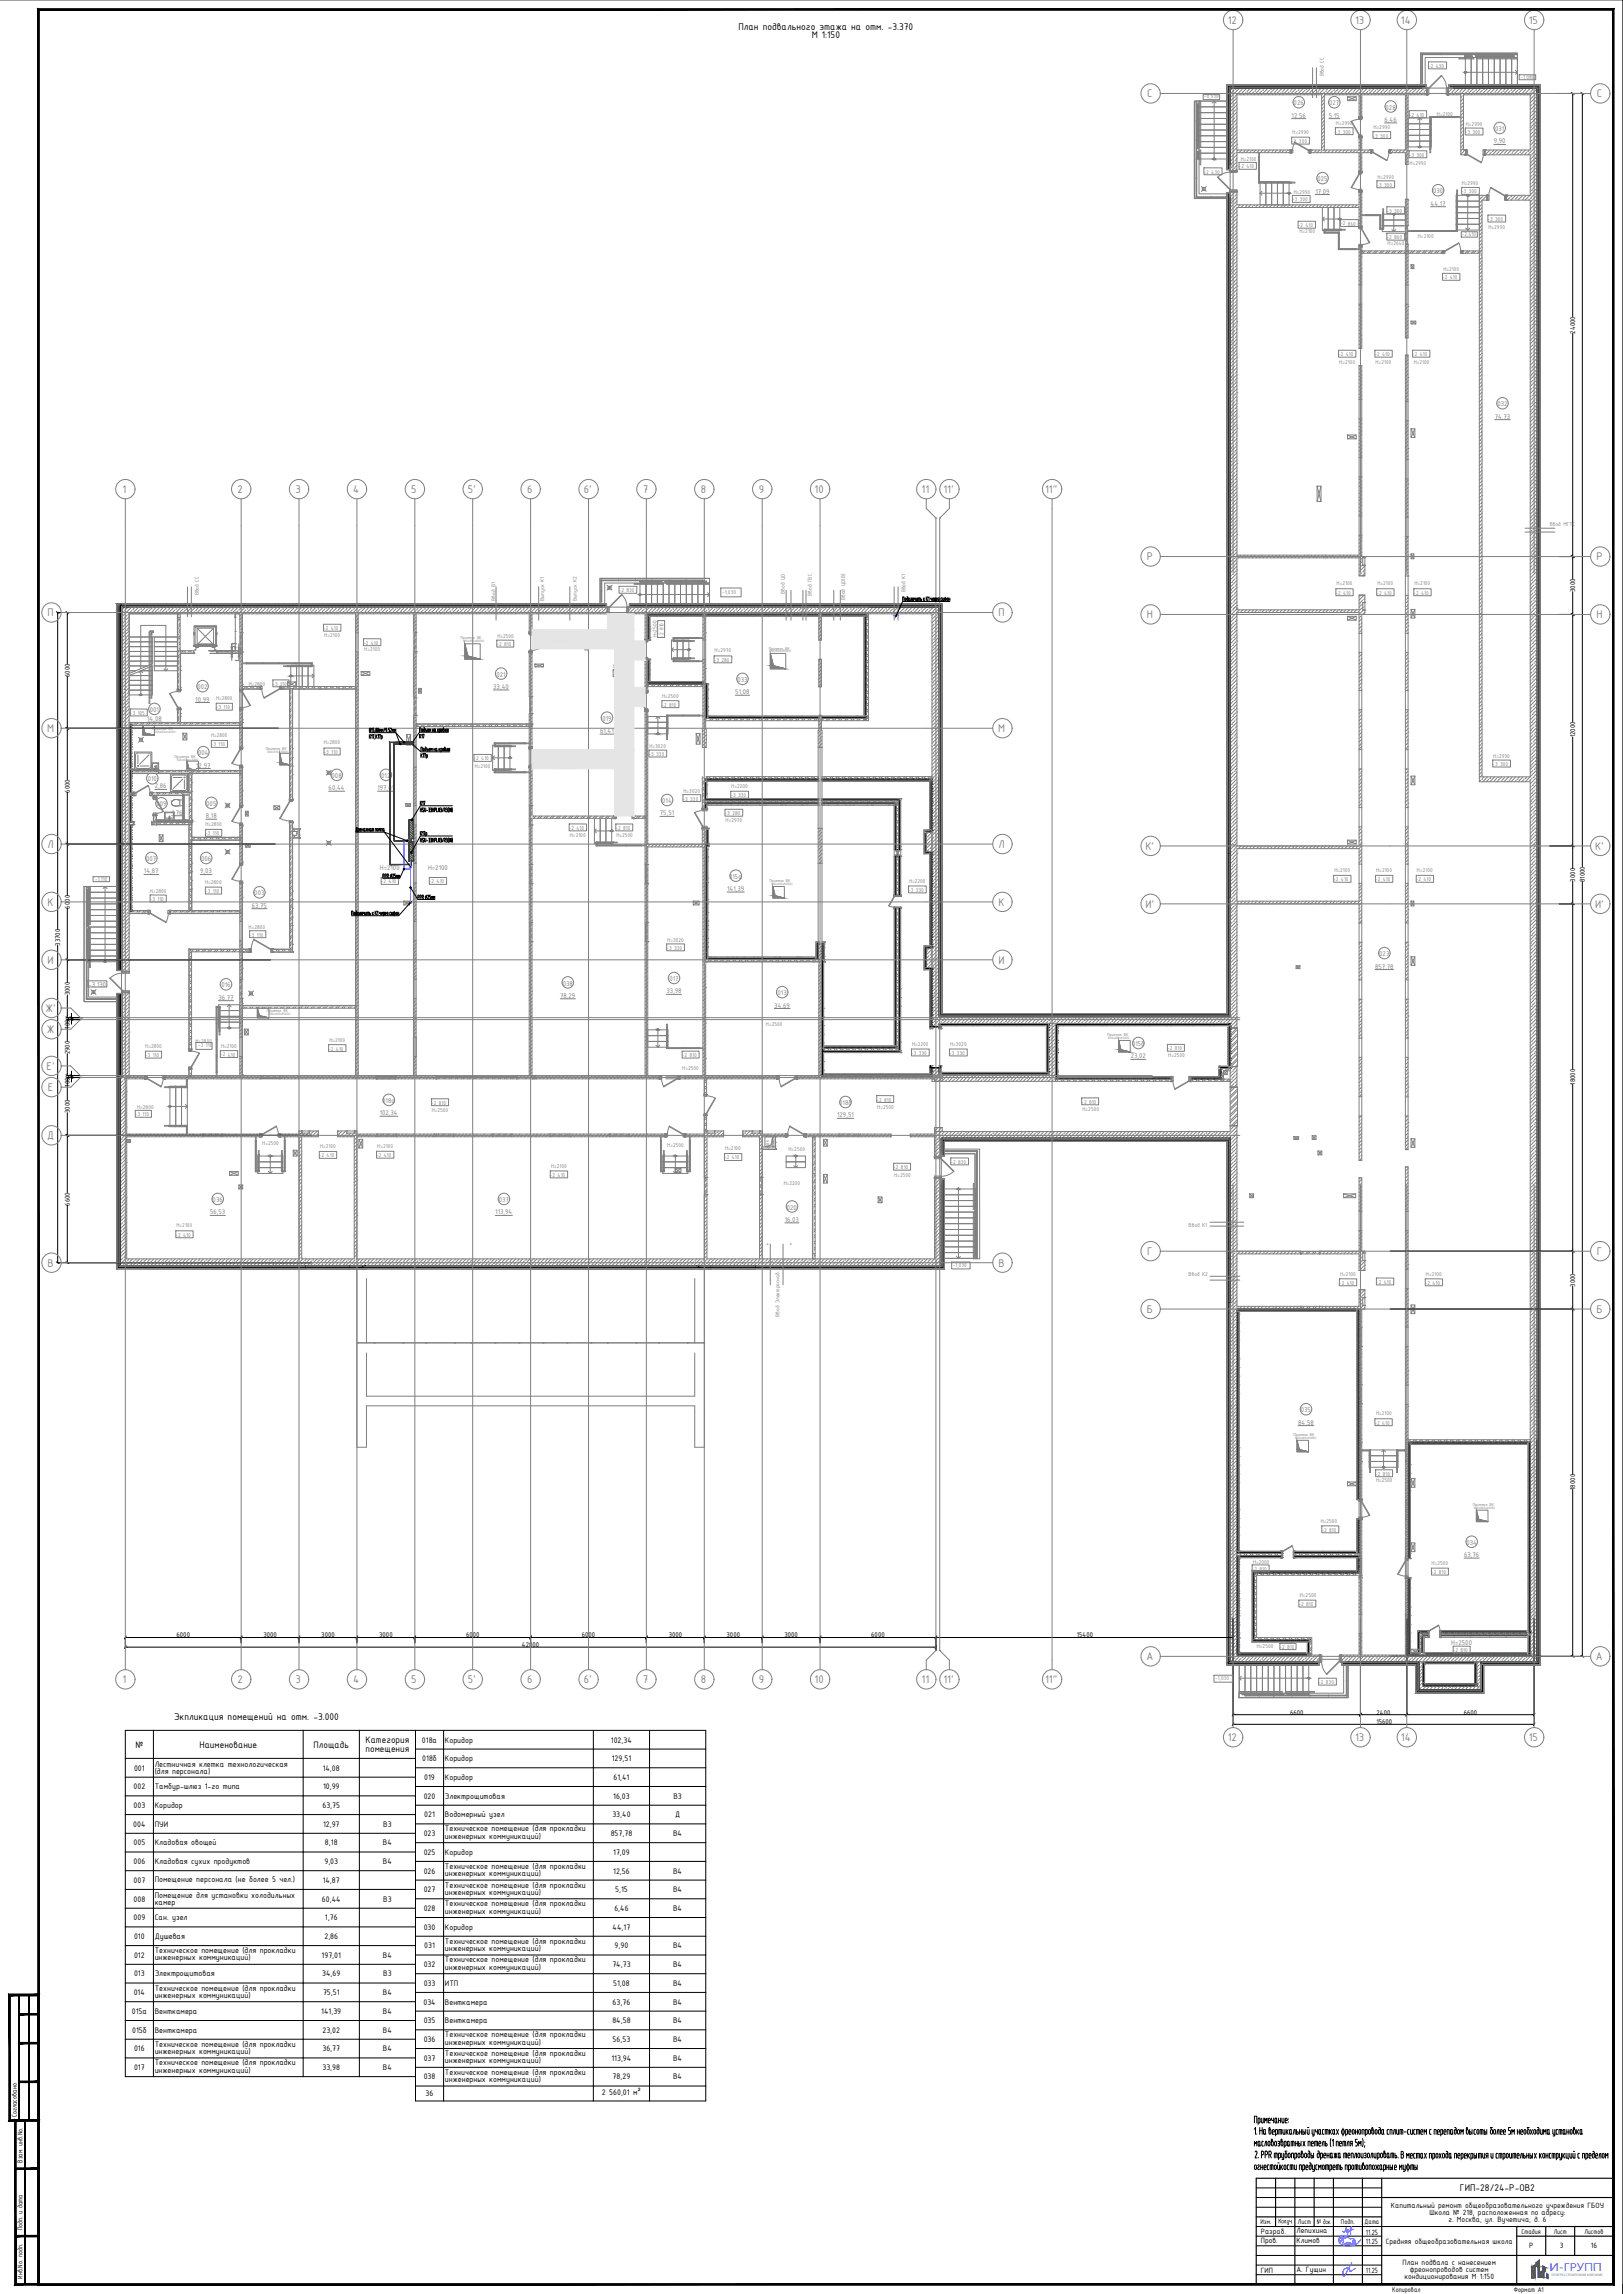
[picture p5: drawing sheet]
<svg xmlns="http://www.w3.org/2000/svg" width="841mm" height="1189mm" viewBox="0 0 841 1189" stroke-linecap="round" stroke-linejoin="round" font-family="sans-serif">
<defs><g id="words">
<g font-size="6.2" fill="#808080">
<text x="636" y="12">12</text>
<text x="702" y="12">13</text>
<text x="726" y="12">14</text>
<text x="792" y="12">15</text>
<text x="594" y="50">С</text>
<text x="827" y="50">С</text>
<text x="64" y="255">1</text>
<text x="123" y="255">2</text>
<text x="153" y="255">3</text>
<text x="183" y="255">4</text>
<text x="213" y="255">5</text>
<text x="242" y="255">5'</text>
<text x="273" y="255">6</text>
<text x="302" y="255">6'</text>
<text x="333" y="255">7</text>
<text x="363" y="255">8</text>
<text x="393" y="255">9</text>
<text x="422" y="255">10</text>
<text x="478" y="255">11</text>
<text x="489" y="255">11'</text>
<text x="542" y="255">11&quot;</text>
<text x="594" y="290">Р</text>
<text x="827" y="290">Р</text>
<text x="25" y="319">П</text>
<text x="517" y="319">П</text>
<text x="594" y="320">Н</text>
<text x="827" y="320">Н</text>
<text x="24" y="379">М</text>
<text x="517" y="379">М</text>
<text x="25" y="439">Л</text>
<text x="517" y="439">Л</text>
<text x="594" y="440">К'</text>
<text x="827" y="440">К'</text>
<text x="25" y="469">К</text>
<text x="517" y="469">К</text>
<text x="594" y="470">И'</text>
<text x="827" y="470">И'</text>
<text x="25" y="499">И</text>
<text x="517" y="499">И</text>
<text x="24" y="524">Ж'</text>
<text x="24" y="535">Ж</text>
<text x="24" y="554">Е'</text>
<text x="25" y="565">Е</text>
<text x="24" y="590">Д</text>
<text x="594" y="650">Г</text>
<text x="827" y="650">Г</text>
<text x="25" y="656">В</text>
<text x="517" y="656">В</text>
<text x="594" y="680">Б</text>
<text x="827" y="680">Б</text>
<text x="594" y="860">А</text>
<text x="827" y="860">А</text>
<text x="64" y="872">1</text>
<text x="123" y="872">2</text>
<text x="153" y="872">3</text>
<text x="183" y="872">4</text>
<text x="213" y="872">5</text>
<text x="242" y="872">5'</text>
<text x="273" y="872">6</text>
<text x="302" y="872">6'</text>
<text x="333" y="872">7</text>
<text x="363" y="872">8</text>
<text x="393" y="872">9</text>
<text x="422" y="872">10</text>
<text x="478" y="872">11</text>
<text x="489" y="872">11'</text>
<text x="542" y="872">11&quot;</text>
<text x="636" y="902">12</text>
<text x="702" y="902">13</text>
<text x="726" y="902">14</text>
<text x="792" y="902">15</text>
</g>
<text font-size="5.6" fill="#005cb8" x="803" y="1177">И-ГРУПП</text>
<g font-size="5.4">
<text x="383" y="15">План подвального этажа на отм. -3.370</text>
<text x="421" y="20">М 1:150</text>
<text x="90" y="891">Экпликация помещений на отм. -3.000</text>
<text x="757" y="1136">ГИП-28/24-Р-ОВ2</text>
</g>
<g font-size="5.3">
<text x="70" y="906">№</text>
<text x="103" y="906">Наименование</text>
<text x="163" y="906">Площадь</text>
<text x="189" y="904">Категория</text>
<text x="189" y="908">помещения</text>
</g>
<g font-size="4.5">
<text x="219" y="903">018а</text>
<text x="231" y="903">Коридор</text>
<text x="317" y="903">102,34</text>
<text x="69" y="918">001</text>
<text x="80" y="916">Лестничная клетка технологическая</text>
<text x="167" y="918">14,08</text>
<text x="219" y="913">018б</text>
<text x="231" y="913">Коридор</text>
<text x="317" y="913">129,51</text>
<text x="80" y="919">(для персонала)</text>
<text x="220" y="922">019</text>
<text x="231" y="922">Коридор</text>
<text x="318" y="922">61,41</text>
<text x="69" y="927">002</text>
<text x="80" y="927">Тамбур-шлюз 1-го типа</text>
<text x="167" y="927">10,99</text>
<text x="220" y="932">020</text>
<text x="231" y="932">Электрощитовая</text>
<text x="318" y="932">16,03</text>
<text x="349" y="932">В3</text>
<text x="69" y="937">003</text>
<text x="80" y="937">Коридор</text>
<text x="167" y="937">63,75</text>
<text x="220" y="942">021</text>
<text x="231" y="942">Водомерный узел</text>
<text x="317" y="942">33,40</text>
<text x="350" y="942">Д</text>
<text x="69" y="947">004</text>
<text x="80" y="947">ПУИ</text>
<text x="167" y="947">12,97</text>
<text x="199" y="947">В3</text>
<text x="220" y="952">023</text>
<text x="231" y="949">Техническое помещение (для прокладки</text>
<text x="231" y="953">инженерных коммуникаций)</text>
<text x="316" y="952">857,78</text>
<text x="349" y="952">В4</text>
<text x="69" y="956">005</text>
<text x="80" y="956">Кладовая овощей</text>
<text x="168" y="956">8,18</text>
<text x="198" y="956">В4</text>
<text x="220" y="961">025</text>
<text x="231" y="961">Коридор</text>
<text x="318" y="961">17,09</text>
<text x="69" y="966">006</text>
<text x="80" y="966">Кладовая сухих продуктов</text>
<text x="168" y="966">9,03</text>
<text x="198" y="966">В4</text>
<text x="220" y="971">026</text>
<text x="231" y="969">Техническое помещение (для прокладки</text>
<text x="318" y="971">12,56</text>
<text x="349" y="971">В4</text>
<text x="69" y="976">007</text>
<text x="80" y="975">Помещение персонала (не более 5 чел.)</text>
<text x="167" y="976">14,87</text>
<text x="231" y="972">инженерных коммуникаций)</text>
<text x="80" y="984">Помещение для установки холодильных</text>
<text x="220" y="981">027</text>
<text x="231" y="978">Техническое помещение (для прокладки</text>
<text x="231" y="982">инженерных коммуникаций)</text>
<text x="319" y="981">5,15</text>
<text x="349" y="981">В4</text>
<text x="69" y="985">008</text>
<text x="80" y="987">камер</text>
<text x="167" y="985">60,44</text>
<text x="199" y="985">В3</text>
<text x="231" y="988">Техническое помещение (для прокладки</text>
<text x="69" y="995">009</text>
<text x="80" y="995">Сан. узел</text>
<text x="168" y="995">1,76</text>
<text x="220" y="990">028</text>
<text x="231" y="992">инженерных коммуникаций)</text>
<text x="318" y="990">6,46</text>
<text x="349" y="990">В4</text>
<text x="220" y="1000">030</text>
<text x="231" y="1000">Коридор</text>
<text x="317" y="1000">44,17</text>
<text x="69" y="1005">010</text>
<text x="80" y="1005">Душевая</text>
<text x="168" y="1005">2,86</text>
<text x="231" y="1007">Техническое помещение (для прокладки</text>
<text x="80" y="1012">Техническое помещение (для прокладки</text>
<text x="220" y="1010">031</text>
<text x="231" y="1011">инженерных коммуникаций)</text>
<text x="318" y="1010">9,90</text>
<text x="349" y="1010">В4</text>
<text x="69" y="1015">012</text>
<text x="80" y="1016">инженерных коммуникаций)</text>
<text x="167" y="1015">197,01</text>
<text x="198" y="1015">В4</text>
<text x="220" y="1019">032</text>
<text x="231" y="1017">Техническое помещение (для прокладки</text>
<text x="317" y="1019">74,73</text>
<text x="349" y="1019">В4</text>
<text x="69" y="1024">013</text>
<text x="80" y="1024">Электрощитовая</text>
<text x="167" y="1024">34,69</text>
<text x="199" y="1024">В3</text>
<text x="231" y="1021">инженерных коммуникаций)</text>
<text x="80" y="1032">Техническое помещение (для прокладки</text>
<text x="220" y="1029">033</text>
<text x="231" y="1029">ИТП</text>
<text x="318" y="1029">51,08</text>
<text x="349" y="1029">В4</text>
<text x="69" y="1034">014</text>
<text x="80" y="1035">инженерных коммуникаций)</text>
<text x="167" y="1034">75,51</text>
<text x="198" y="1034">В4</text>
<text x="68" y="1044">015а</text>
<text x="80" y="1044">Венткамера</text>
<text x="166" y="1044">141,39</text>
<text x="198" y="1044">В4</text>
<text x="219" y="1039">034</text>
<text x="231" y="1039">Венткамера</text>
<text x="317" y="1039">63,76</text>
<text x="349" y="1039">В4</text>
<text x="220" y="1049">035</text>
<text x="231" y="1049">Венткамера</text>
<text x="317" y="1049">84,58</text>
<text x="349" y="1049">В4</text>
<text x="68" y="1053">015б</text>
<text x="80" y="1053">Венткамера</text>
<text x="167" y="1053">23,02</text>
<text x="198" y="1053">В4</text>
<text x="231" y="1056">Техническое помещение (для прокладки</text>
<text x="80" y="1061">Техническое помещение (для прокладки</text>
<text x="220" y="1058">036</text>
<text x="231" y="1060">инженерных коммуникаций)</text>
<text x="317" y="1058">56,53</text>
<text x="349" y="1058">В4</text>
<text x="69" y="1063">016</text>
<text x="80" y="1064">инженерных коммуникаций)</text>
<text x="167" y="1063">36,77</text>
<text x="198" y="1063">В4</text>
<text x="220" y="1068">037</text>
<text x="231" y="1066">Техническое помещение (для прокладки</text>
<text x="317" y="1068">113,94</text>
<text x="349" y="1068">В4</text>
<text x="69" y="1073">017</text>
<text x="80" y="1070">Техническое помещение (для прокладки</text>
<text x="167" y="1073">33,98</text>
<text x="198" y="1073">В4</text>
<text x="231" y="1069">инженерных коммуникаций)</text>
<text x="80" y="1074">инженерных коммуникаций)</text>
<text x="220" y="1078">038</text>
<text x="231" y="1075">Техническое помещение (для прокладки</text>
<text x="231" y="1079">инженерных коммуникаций)</text>
<text x="317" y="1078">78,29</text>
<text x="349" y="1078">В4</text>
<text x="312" y="1086">2 560,01 м²</text>
<text x="221" y="1086">36</text>
</g>
<g font-size="4.3">
<text x="721" y="1144">Капитальный ремонт общеобразовательного учреждения ГБОУ</text>
<text x="741" y="1148">Школа № 218, расположенная по адресу:</text>
<text x="751" y="1151">г. Москва, ул. Вучетича, д. 6</text>
<text x="653" y="1158">Разраб.</text>
<text x="672" y="1157">Лепихина</text>
<text x="653" y="1163">Пров.</text>
<text x="672" y="1163">Климов</text>
<text x="708" y="1158">11.25</text>
<text x="708" y="1163">11.25</text>
<text x="718" y="1163">Средняя общеобразовательная школа</text>
<text x="792" y="1165">Р</text>
<text x="808" y="1165">3</text>
<text x="824" y="1165">16</text>
<text x="727" y="1174">План подвала с нанесением</text>
<text x="653" y="1178">ГИП</text>
<text x="672" y="1178">А. Гущин</text>
<text x="708" y="1178">11.25</text>
<text x="728" y="1181">кондиционирования М 1:150</text>
<text x="731" y="1177">фреонопроводов систем</text>
</g>
<g font-size="3.9" fill="#808080">
<text x="670" y="55">026</text>
<text x="689" y="55">027</text>
<text x="718" y="57">028</text>
<text x="669" y="61">12,56</text>
<text x="689" y="61">5,15</text>
<text x="717" y="63">6,46</text>
<text x="775" y="68">031</text>
<text x="774" y="74">9,90</text>
<text x="683" y="94">025</text>
<text x="682" y="100">17,09</text>
<text x="743" y="100">030</text>
<text x="741" y="107">44,17</text>
<text x="776" y="211">032</text>
<text x="775" y="217">74,73</text>
<text x="257" y="351">021</text>
<text x="382" y="353">033</text>
<text x="102" y="357">002</text>
<text x="256" y="357">33,40</text>
<text x="381" y="360">51,08</text>
<text x="101" y="364">10,99</text>
<text x="78" y="369">001</text>
<text x="76" y="374">14,08</text>
<text x="312" y="374">019</text>
<text x="311" y="380">61,41</text>
<text x="103" y="391">004</text>
<text x="102" y="398">12,97</text>
<text x="77" y="405">010</text>
<text x="172" y="403">008</text>
<text x="198" y="403">012</text>
<text x="80" y="409">2,86</text>
<text x="170" y="410">60,44</text>
<text x="196" y="410">197,01</text>
<text x="81" y="418">009</text>
<text x="107" y="418">005</text>
<text x="343" y="416">014</text>
<text x="89" y="422">1,76</text>
<text x="107" y="424">8,18</text>
<text x="342" y="423">75,51</text>
<text x="76" y="446">007</text>
<text x="104" y="446">006</text>
<text x="75" y="453">14,87</text>
<text x="104" y="453">9,03</text>
<text x="197" y="451">Н=2100</text>
<text x="222" y="451">Н=2100</text>
<text x="378" y="455">015а</text>
<text x="377" y="462">141,39</text>
<text x="132" y="464">003</text>
<text x="130" y="470">63,75</text>
<text x="715" y="496">023</text>
<text x="713" y="502">857,78</text>
<text x="347" y="508">017</text>
<text x="46" y="512">-3,130</text>
<text x="115" y="512">016</text>
<text x="292" y="511">038</text>
<text x="345" y="515">33,98</text>
<text x="403" y="516">013</text>
<text x="113" y="518">36,77</text>
<text x="290" y="517">78,29</text>
<text x="401" y="522">34,69</text>
<text x="587" y="542">015б</text>
<text x="586" y="549">23,02</text>
<text x="198" y="572">018а</text>
<text x="435" y="573">018б</text>
<text x="197" y="578">102,34</text>
<text x="434" y="579">129,51</text>
<text x="110" y="623">036</text>
<text x="258" y="623">037</text>
<text x="109" y="629">56,53</text>
<text x="257" y="629">113,94</text>
<text x="408" y="627">020</text>
<text x="407" y="633">16,03</text>
<text x="674" y="732">035</text>
<text x="673" y="738">84,58</text>
<text x="760" y="801">034</text>
<text x="759" y="807">63,76</text>
<text x="752" y="853">Н=2500</text>
</g>
<g font-size="3.9">
<text x="816" y="173" transform="rotate(-90 816 173)">24000</text>
<text x="816" y="307" transform="rotate(-90 816 307)">3000</text>
<text x="36" y="351" transform="rotate(-90 36 351)">6000</text>
<text x="816" y="382" transform="rotate(-90 816 382)">12000</text>
<text x="36" y="411" transform="rotate(-90 36 411)">6000</text>
<text x="816" y="457" transform="rotate(-90 816 457)">3000</text>
<text x="821" y="457" transform="rotate(-90 821 457)">81000</text>
<text x="36" y="471" transform="rotate(-90 36 471)">6000</text>
<text x="31" y="490" transform="rotate(-90 31 490)">33700</text>
<text x="36" y="516" transform="rotate(-90 36 516)">3000</text>
<text x="36" y="533" transform="rotate(-90 36 533)">100</text>
<text x="36" y="546" transform="rotate(-90 36 546)">2900</text>
<text x="36" y="563" transform="rotate(-90 36 563)">100</text>
<text x="816" y="562" transform="rotate(-90 816 562)">18000</text>
<text x="36" y="577" transform="rotate(-90 36 577)">3000</text>
<text x="36" y="625" transform="rotate(-90 36 625)">6600</text>
<text x="816" y="667" transform="rotate(-90 816 667)">3000</text>
<text x="816" y="772" transform="rotate(-90 816 772)">18000</text>
<text x="91" y="849">6000</text>
<text x="136" y="849">3000</text>
<text x="166" y="849">3000</text>
<text x="197" y="849">3000</text>
<text x="242" y="849">6000</text>
<text x="301" y="849">6000</text>
<text x="346" y="849">3000</text>
<text x="377" y="849">3000</text>
<text x="406" y="849">3000</text>
<text x="451" y="849">6000</text>
<text x="558" y="849">15400</text>
<text x="270" y="854">42000</text>
<text x="669" y="889">6600</text>
<text x="713" y="894">15600</text>
<text x="713" y="889">2400</text>
<text x="759" y="889">6600</text>
<text x="9" y="1097" transform="rotate(-90 9 1097)">Согласовано</text>
<text x="12" y="1121" transform="rotate(-90 12 1121)">Взам. инв.No.</text>
<text x="12" y="1156" transform="rotate(-90 12 1156)">Подп. и дата</text>
<text x="653" y="1153">Изм.</text>
<text x="662" y="1152">Кол .уч.</text>
<text x="673" y="1153">Лист</text>
<text x="682" y="1153">№ док .</text>
<text x="695" y="1153">Подп.</text>
<text x="707" y="1152">Дата</text>
<text x="788" y="1158">Стадия</text>
<text x="805" y="1158">Лист</text>
<text x="821" y="1158">Листов</text>
<text x="12" y="1181" transform="rotate(-90 12 1181)">Инв.No. подп.</text>
<text x="721" y="1188">Копировал</text>
<text x="784" y="1188">Формат A1</text>
</g>
<g font-size="3.1" fill="#808080">
<text x="740" y="35">-2 430</text>
<text x="686" y="40" transform="rotate(-90 686 40)">Ввод СС</text>
<text x="788" y="41">-1,080</text>
<text x="624" y="51">-0,930</text>
<text x="692" y="65">Н=2990</text>
<text x="730" y="60">-2 410</text>
<text x="745" y="60">Н=2100</text>
<text x="760" y="65">Н=2990</text>
<text x="670" y="70">Н=2990</text>
<text x="692" y="69">-3 300</text>
<text x="711" y="71">-3 300</text>
<text x="712" y="67">Н=2990</text>
<text x="759" y="69">-3 300</text>
<text x="669" y="74">-3 300</text>
<text x="643" y="83">Н=2100</text>
<text x="730" y="81">-3 300</text>
<text x="642" y="87">-2 410</text>
<text x="730" y="85">Н=2990</text>
<text x="624" y="90">-2 430</text>
<text x="714" y="93">Н=2990</text>
<text x="757" y="96">Н=2990</text>
<text x="670" y="101">Н=2990</text>
<text x="713" y="97">-3 300</text>
<text x="757" y="100">-3 300</text>
<text x="670" y="104">-3 300</text>
<text x="718" y="110">-3 300</text>
<text x="672" y="118">-2 410</text>
<text x="694" y="117">-2 860</text>
<text x="771" y="115">-3 300</text>
<text x="771" y="119">Н=2990</text>
<text x="673" y="121">Н=2100</text>
<text x="718" y="124">-2 860</text>
<text x="735" y="123">Н=2100</text>
<text x="757" y="122">-2,410</text>
<text x="719" y="127">Н=2640</text>
<text x="748" y="140">Н=2100</text>
<text x="747" y="145">-2 410</text>
<text x="693" y="185">-2 410</text>
<text x="712" y="185">-2 410</text>
<text x="732" y="185">-2 410</text>
<text x="694" y="189">Н=2100</text>
<text x="713" y="189">Н=2100</text>
<text x="733" y="189">Н=2100</text>
<text x="803" y="273">Ввод МГТС</text>
<text x="693" y="303">Н=2100</text>
<text x="714" y="303">Н=2100</text>
<text x="733" y="303">Н=2100</text>
<text x="103" y="309" transform="rotate(-90 103 309)">Ввод СС</text>
<text x="257" y="311" transform="rotate(-90 257 311)">Ввод В1</text>
<text x="282" y="311" transform="rotate(-90 282 311)">Выпуск К1</text>
<text x="299" y="311" transform="rotate(-90 299 311)">Выпуск К2</text>
<text x="321" y="307">-2 830</text>
<text x="374" y="308">-1,030</text>
<text x="407" y="308" transform="rotate(-90 407 308)">Ввод ЦО</text>
<text x="421" y="309" transform="rotate(-90 421 309)">Ввод ГВС</text>
<text x="438" y="311" transform="rotate(-90 438 311)">Ввод ЦО(В)</text>
<text x="469" y="307" transform="rotate(-90 469 307)">Ввод К1</text>
<text x="692" y="308">-2 410</text>
<text x="713" y="308">-2 410</text>
<text x="732" y="308">-2 410</text>
<text x="167" y="327">-2 410</text>
<text x="168" y="330">Н=2100</text>
<text x="188" y="334">-2 410</text>
<text x="257" y="335">-2 810</text>
<text x="258" y="331">Н=2500</text>
<text x="340" y="330" transform="rotate(-90 340 330)">Н=2500</text>
<text x="344" y="331" transform="rotate(-90 344 331)">-2 810</text>
<text x="189" y="338">Н=2100</text>
<text x="370" y="338">Н=2970</text>
<text x="318" y="346">Н=2500</text>
<text x="370" y="343">-3 280</text>
<text x="317" y="350">-2 810</text>
<text x="129" y="356">Н=2800</text>
<text x="141" y="355">-3 110</text>
<text x="112" y="363">Н=2800</text>
<text x="343" y="362">Н=2500</text>
<text x="67" y="371">-3 105</text>
<text x="112" y="368">-3 110</text>
<text x="343" y="366">-2 810</text>
<text x="109" y="382">Н=2800</text>
<text x="109" y="387">-3 110</text>
<text x="168" y="386">Н=2800</text>
<text x="337" y="388">Н=3020</text>
<text x="168" y="391">-3 110</text>
<text x="245" y="394">-2 410</text>
<text x="336" y="392">-3 330</text>
<text x="774" y="393">Н=2990</text>
<text x="246" y="398">Н=2100</text>
<text x="773" y="397">-3 300</text>
<text x="354" y="411">Н=3020</text>
<text x="378" y="413">-3 330</text>
<text x="379" y="409">Н=2200</text>
<text x="354" y="415">-3 330</text>
<text x="375" y="422">-3 280</text>
<text x="376" y="426">Н=2970</text>
<text x="106" y="428">Н=2800</text>
<text x="295" y="430">-2 410</text>
<text x="319" y="430">-2 810</text>
<text x="106" y="433">-3 110</text>
<text x="295" y="434">Н=2100</text>
<text x="319" y="434">Н=2500</text>
<text x="691" y="452">Н=2100</text>
<text x="713" y="452">Н=2100</text>
<text x="734" y="452">Н=2100</text>
<text x="49" y="456">-1,110</text>
<text x="106" y="458">Н=2800</text>
<text x="197" y="458">-2 410</text>
<text x="222" y="458">-2 410</text>
<text x="471" y="458">Н=2200</text>
<text x="691" y="457">-2 410</text>
<text x="713" y="457">-2 410</text>
<text x="734" y="457">-2 410</text>
<text x="78" y="467">-3 110</text>
<text x="78" y="463">Н=2800</text>
<text x="106" y="463">-3 110</text>
<text x="471" y="462">-3 330</text>
<text x="129" y="481">Н=2800</text>
<text x="129" y="485">-3 110</text>
<text x="346" y="488">Н=3020</text>
<text x="345" y="492">-3 330</text>
<text x="397" y="532">Н=2500</text>
<text x="75" y="543">Н=2800</text>
<text x="101" y="541">Н=2800</text>
<text x="103" y="543">-3 110</text>
<text x="115" y="543">Н=2100</text>
<text x="170" y="544">-2 410</text>
<text x="171" y="540">Н=2100</text>
<text x="473" y="542">Н=2200</text>
<text x="492" y="542">Н=3020</text>
<text x="605" y="544">-2 810</text>
<text x="75" y="548">-3 110</text>
<text x="114" y="548">-2 410</text>
<text x="353" y="548">-2 810</text>
<text x="472" y="547">-3 330</text>
<text x="492" y="547">-3 330</text>
<text x="605" y="548">Н=2500</text>
<text x="354" y="555">Н=2500</text>
<text x="71" y="575">Н=2800</text>
<text x="223" y="572">-2 810</text>
<text x="454" y="571">-2 810</text>
<text x="455" y="575">Н=2500</text>
<text x="560" y="572">-2 810</text>
<text x="561" y="576">Н=2500</text>
<text x="70" y="578">-3 110</text>
<text x="224" y="576">Н=2500</text>
<text x="136" y="593">Н=2500</text>
<text x="165" y="600">-2 410</text>
<text x="166" y="595">Н=2100</text>
<text x="195" y="600">-2 410</text>
<text x="195" y="595">Н=2100</text>
<text x="346" y="594">Н=2500</text>
<text x="376" y="596">Н=2100</text>
<text x="409" y="596">Н=2500</text>
<text x="286" y="605">Н=2100</text>
<text x="375" y="601">-2 410</text>
<text x="463" y="606">-2 810</text>
<text x="492" y="603">-2 830</text>
<text x="285" y="610">-2 410</text>
<text x="463" y="610">Н=2500</text>
<text x="406" y="614">Н=2200</text>
<text x="616" y="636">Ввод К1</text>
<text x="91" y="641">-2 410</text>
<text x="91" y="636">Н=2100</text>
<text x="494" y="657">-1,030</text>
<text x="616" y="661">Ввод К2</text>
<text x="694" y="666">-2 410</text>
<text x="694" y="661">Н=2100</text>
<text x="713" y="665">-2 410</text>
<text x="738" y="666">-2 410</text>
<text x="739" y="661">Н=2100</text>
<text x="404" y="682" transform="rotate(-90 404 682)">Ввод Электроснаб.</text>
<text x="713" y="733">Н=2100</text>
<text x="712" y="738">-2 410</text>
<text x="713" y="765">-2 810</text>
<text x="713" y="768">Н=2500</text>
<text x="684" y="789">Н=2500</text>
<text x="685" y="794">-2 810</text>
<text x="649" y="814">-2 810</text>
<text x="649" y="810">Н=2000</text>
<text x="742" y="816">-2 810</text>
<text x="742" y="811">Н=2500</text>
<text x="674" y="828">Н=2500</text>
<text x="673" y="832">-2 810</text>
<text x="651" y="854">Н=2500</text>
<text x="663" y="855">-2 810</text>
<text x="753" y="856">-2 810</text>
<text x="630" y="871">-1,030</text>
<text x="683" y="873">-2 830</text>
</g>
<g font-size="2.3" fill="#808080">
<text x="239" y="331">Приямок ВК</text>
<text x="398" y="337">Приямок ВК</text>
<text x="79" y="378">Приямок ВК</text>
<text x="138" y="389">Приямок ВК</text>
<text x="91" y="393">Приямок ВК</text>
<text x="399" y="457">Приямок ВК</text>
<text x="138" y="525">Приямок ВК</text>
<text x="574" y="537">Приямок ВК</text>
<text x="399" y="593" transform="rotate(-90 399 593)">ВК</text>
<text x="670" y="744">Приямок ВК</text>
<text x="763" y="780">Приямок ВК</text>
</g>
<g font-size="1.9" fill="#808080">
<text x="240" y="333">800х800х800(h)</text>
<text x="399" y="338">800х800х800(h)</text>
<text x="80" y="380">500х600х400(h)</text>
<text x="92" y="394">500х600х400(h)</text>
<text x="139" y="390">600х510х250(h)</text>
<text x="400" y="459">600х600х600(h)</text>
<text x="139" y="526">500х600х850(h)</text>
<text x="574" y="538">600х600х600(h)</text>
<text x="671" y="746">600х600х600(h)</text>
<text x="764" y="782">600х600х600(h)</text>
</g>
<text font-size="1.7" fill="#005cb8" x="804" y="1180">ПРОЕКТНО-СТРОИТЕЛЬНАЯ КОМПАНИЯ</text>
</g></defs>
<g fill="none" stroke="#808080" stroke-width=".52">
<path d="M736 27h50v3h-47v16h-3zM736 28h50v17h-35v1h-12v-1h-3zM759 30h27v15h-27zM759 37h27M762 30v15M765 30v15M768 30v15M771 30v15M774 30v15M777 30v15M780 30v15M783 30v15"/>
<path d="M785 36l1 1M786 37l-1 1M619 52h17v36h1v12h-1v3h-17zM619 52h2v48h16v3h-18zM621 52h16v30h-16zM621 58h16M621 55h16M629 52v30M629 52l-1 1M629 52l1 1M621 79h16M621 76h16"/>
<path d="M621 73h16M621 70h16M621 67h16M621 64h16M621 61h16M311 300h57v2h-55v13h-2zM311 300h57v14h-42v1l-15-1zM332 302h36v12h-36zM332 308h36M335 302v12M338 302v12M341 302v12"/>
<path d="M344 302v12M347 302v12M350 302v12M353 302v12M356 302v12M359 302v12M362 302v12M365 302v12M367 307l1 1M368 308l-1 1M44 459h2v58h17v2h-19zM44 459h19v60h-19z"/>
<path d="M46 459h17v39h-17zM54 459v39M54 459l-1 1M54 459l1 1M46 477h17M46 474h17M46 471h17M46 468h17M46 465h17M46 462h17M46 495h17M46 492h17"/>
<path d="M46 489h17M46 486h17M46 483h17M46 480h17M488 599h1v-1h16v54h-16v-41h-1zM488 596h20v56h-3v-54h-17zM488 616h17v36h-17zM488 619h17M497 616v36M488 622h17M488 625h17M488 628h17"/>
<path d="M488 631h17M488 634h17M488 637h17M488 640h17M488 643h17M488 646h17M488 649h17M496 651l1 1M498 651l-1 1M185 696h.1M185 696h180M194 696h.1"/>
<path d="M209 696h.1M221 696h.1M236 696h.1M244 696h.1M257 696h.1M269 696h.1M281 696h.1M294 696h.1M306 696h.1M315 696h.1M330 696h.1M341 696h.1"/>
<path d="M356 696h.1M365 696h.1M642 877h54v-15h3v18h-57zM642 862h41v-2h12v2h3v18h-56zM642 862h36v16h-36zM642 870l1 1M642 870h36M643 869l-1 1M645 862v16M648 862v16M651 862v16M654 862v16"/>
<path d="M657 862v16M660 862v16M663 862v16M666 862v16M669 862v16M672 862v16M675 862v16"/>
<circle cx="759" cy="37" r=".4"/>
<circle cx="629" cy="82" r=".4"/>
<circle cx="332" cy="308" r=".4"/>
<circle cx="54" cy="498" r=".4"/>
<circle cx="497" cy="616" r=".4"/>
<circle cx="678" cy="870" r=".4"/>
</g>
<g fill="#808080" stroke="#808080" stroke-width=".52">
<path d="M54 499h1z"/>
<path d="M678 870h1z"/>
<path d="M496 616h1z"/>
<path d="M54 498h1zM54 498h1z"/>
<path d="M54 498h1zM54 498h1z"/>
<path d="M54 498h1zM54 498h1z"/>
<path d="M54 498h1zM54 498h1z"/>
<path d="M54 498h1zM54 498h1z"/>
<path d="M54 498h1zM54 498h1z"/>
<path d="M54 498h1zM54 498h1z"/>
<path d="M54 498h1zM54 498l1 1z"/>
<path d="M54 499h1zM54 499h1z"/>
<path d="M54 499h1zM54 499h1z"/>
<path d="M54 499h1zM54 499h1z"/>
<path d="M678 869l1 1zM678 869l1 1z"/>
<path d="M678 870h1zM678 870h1z"/>
<path d="M678 870h1zM678 870h1z"/>
<path d="M678 870h1zM678 870h1z"/>
<path d="M678 870h1zM678 870h1z"/>
<path d="M678 870h1zM678 870h1z"/>
<path d="M331 308h1zM331 308h1z"/>
<path d="M331 308h1zM331 308h1z"/>
<path d="M331 308h1zM331 308h1z"/>
<path d="M331 308h1zM331 308h1z"/>
<path d="M331 308h1zM331 308h1z"/>
<path d="M331 308h1zM331 308h1z"/>
<path d="M331 308h1zM331 308h1z"/>
<path d="M331 308h1zM331 308h1z"/>
<path d="M331 308h1zM331 308h1z"/>
<path d="M331 308h1zM331 308h1z"/>
<path d="M331 308h1zM331 308h1z"/>
<path d="M629 82v1zM629 82v1z"/>
<path d="M759 37h1zM759 37h1z"/>
<path d="M759 37h1zM759 37h1z"/>
<path d="M759 37h1zM759 37h1z"/>
<path d="M759 37h1zM759 37h1z"/>
<path d="M759 37h1zM759 37h1z"/>
<path d="M759 37l1 1zM759 37l1 1z"/>
<path d="M759 38h1zM759 38h1z"/>
<path d="M759 38h1zM759 38h1z"/>
<path d="M759 38h1zM759 38h1z"/>
<path d="M759 38h1zM759 38h1z"/>
<path d="M759 38h1zM759 38h1z"/>
<path d="M496 616h1zM496 616h1z"/>
<path d="M496 616h1zM496 616h1z"/>
<path d="M496 616h1zM496 616h1z"/>
<path d="M496 616h1zM496 616h1z"/>
<path d="M496 616h1zM496 616h1z"/>
<path d="M496 616h1zM496 616h1z"/>
<path d="M496 616h1zM496 616h1z"/>
<path d="M496 616h1zM496 616h1z"/>
<path d="M496 616h1zM496 616h1z"/>
<path d="M496 616h1zM496 616h1z"/>
</g>
<g fill="none" stroke="#808080" stroke-width=".52">
<path d="M737 28v15zM737 29h.1M737 30h.1M737 31h.1M737 32h.1M737 33h.1M737 34h.1M737 35h.1M737 36h.1M737 37h.1M737 38h.1M737 39h.1"/>
<path d="M737 28h37zM738 28h.1M739 28h.1M740 28h.1M741 28h.1M742 28h.1M743 28h.1M744 28h.1M745 28h.1M747 28h.1M748 28h.1M749 28h.1"/>
<path d="M750 28h.1M751 28h.1M752 28h.1M753 28h.1M754 28h.1M755 28h.1M756 30h7l1 1h-8zM757 28h.1M758 28h.1M759 28h.1M759 29h4h-4zM760 28h.1"/>
<path d="M760 29h.1M761 29h.1M761 28h.1M762 29h.1M762 28h.1M763 28h.1M764 28h.1M764 29h21h-20zM765 29h.1M765 30h21v1h-21zM766 28h.1M766 29h.1"/>
<path d="M767 28h.1M768 28h.1M768 29h.1M769 28h.1M769 29h.1M770 28h.1M770 29h.1M771 28h.1M771 29h.1M772 28h.1M772 29h.1M773 28h.1"/>
<path d="M773 29h.1M774 28h.1M774 29h.1M774 28h12zM776 28h.1M776 29h.1M777 29h.1M777 28h.1M778 29h.1M778 28h.1M779 29h.1M779 28h.1"/>
<path d="M780 29h.1M781 29h.1M781 28h.1M782 29h.1M782 28h.1M783 28h.1M784 29h.1M784 28h.1M785 29h-20M785 28h.1M620 53v49zM620 54h.1"/>
<path d="M620 55h.1M620 56h.1M620 57h.1M620 58h.1M620 59h.1M620 60h.1M621 54v23zM621 55h.1M621 56h.1M621 57h.1M621 58h.1M621 59h.1"/>
<path d="M621 57v1M622 52v24zM737 40h.1M737 41h.1M737 42h.1M620 61h.1M620 62h.1M620 64h.1M620 65h.1M620 66h.1M620 67h.1M620 68h.1"/>
<path d="M620 69h.1M620 70h.1M620 71h.1M620 72h.1M620 74h.1M620 75h.1M620 76h.1M620 77h.1M620 78h.1M620 79h.1M621 79v-1v4zM621 60h.1"/>
<path d="M621 61h.1M621 62h.1M621 63h.1M621 65h.1M621 66h.1M621 67h.1M621 68h.1M621 69h.1M621 70h.1M621 71h.1M621 72h.1M621 74h.1"/>
<path d="M621 75h.1M621 76h.1M621 79h.1M621 65v1M622 78v7zM652 79l1 15h18v1h-19zM741 60h16v1h-16v18zM741 77h.1M741 62v1zM741 60v1zM755 60v1zM755 60v1"/>
<path d="M620 80h.1M620 81h.1M620 83h.1M620 84h.1M620 85h.1M620 86h.1M620 87h.1M620 88h.1M620 89h.1M620 90h.1M620 91h.1M620 93h.1"/>
<path d="M620 94h.1M620 95h.1M620 96h.1M620 97h.1M620 98h.1M620 99h.1M621 80h.1M621 81h.1M652 94l1 1zM652 81h1M652 81h1zM655 94v1z"/>
<path d="M669 94v1zM669 94v1M620 100h.1M620 101h.1M620 102h15zM621 102h.1M622 102h.1M623 102h.1M624 102h.1M625 102h.1M626 102h.1M627 102h.1"/>
<path d="M628 102h.1M629 102h.1M630 102h.1M631 102h.1M632 102h.1M633 102h.1M634 102h.1M686 119h1zM687 119h10h-11v2h8v8h10h-10M687 119v1M695 119h.1M706 111h9v7h2v-10v11h-2v-7h-9z"/>
<path d="M707 111l1 1zM708 111v1M715 111v1zM715 118v1zM717 110h.1M717 118v1zM730 120h25v-22v22h-25zM731 120h1zM732 120h.1M755 100v1zM755 117h.1M755 120h.1"/>
<path d="M755 100h.1M686 120l1 1zM687 120h7v9M694 129h.1M694 120v1zM702 129h.1M311 301l1 11zM312 302h.1M312 303h.1M312 304h.1M312 305h.1M312 307h.1"/>
<path d="M312 308h.1M312 309h.1M312 310h.1M312 311h.1M312 301h52zM313 301h.1M314 301h.1M315 301h.1M316 301h.1M317 301h.1M318 301h.1M319 301h.1"/>
<path d="M320 301h.1M321 301h.1M322 301h.1M323 301h.1M324 301h.1M325 301h.1M326 301h.1M327 301h.1M328 301h.1M329 302l15 1zM330 301h.1M331 301h.1"/>
<path d="M332 301h11v1h-11zM332 301h.1M332 301l1 1M333 301h.1M333 301l1 1M334 301h.1M335 301l-1 1M335 301h.1M335 301v1M336 301h.1M336 301v1M337 301h.1"/>
<path d="M337 301v1M338 301v1M339 301h.1M339 301v1M340 301h.1M341 301h.1M341 301v1M342 301v1M342 301h.1M343 301h.1M343 301v1M344 301h.1"/>
<path d="M345 301h21v1h-21zM345 301h.1M345 302l23 1zM346 301l-1 1M346 301h.1M346 301v1M347 301v1M348 301h.1M349 301h.1M349 301v1M350 301h.1M350 301v1"/>
<path d="M351 301h.1M351 301v1M352 301h.1M352 301v1M353 301h.1M353 301v1M354 301h.1M354 301v1M355 301h.1M354 301l1 1M356 301l-1 1M356 301h.1"/>
<path d="M357 301v1M357 301h.1M358 301h.1M358 301v1M359 301v1M359 301h.1M360 301v1M360 301h.1M361 301h.1M361 301v1M362 301v1M362 301h.1"/>
<path d="M363 301v1M363 301h.1M364 301v1M365 301h1M365 301v1M78 327h1M78 327l-1 38v-37l1-1h1v1v34h-1v-34l1-1M349 330v1zM349 332h.1M349 330l15 1h-15v1h11h-11zM358 332h.1M362 330v1z"/>
<path d="M362 330v1M127 344h1zM128 344h.1M149 345h.1M161 345h1zM161 344h1zM161 344v1M161 344h-35h36v1h-15h14M349 341h.1M349 342v1zM349 341h11h-11v2h15l-15-1M349 341v1"/>
<path d="M358 341h.1M362 342v1zM362 342v1M345 373h1zM345 371h1zM345 371h19h-18v12h-1zM362 371h.1M256 385h18h-17v2h10h-11zM256 385h1zM256 387h1zM256 399h1zM257 399h10h-11v1h18h-17"/>
<path d="M257 399v1M265 387h.1M265 399h.1M272 385h.1M345 381h1zM345 381h1M256 400h1zM272 400h.1M309 436v1zM309 438h.1M309 437l11-1h-11v2h25h-25M309 437v1"/>
<path d="M318 436v1zM318 436v1M332 438h.1M45 460v58zM46 459h1v20h-1zM45 461h.1M45 462h.1M45 463h.1M45 464h.1M45 465h.1M45 466h.1M45 467h.1"/>
<path d="M45 468h.1M45 469h.1M45 470h.1M45 471h.1M45 472h.1M45 473h.1M45 474h.1M45 475h.1M45 476h.1M45 477h.1M45 478h.1M45 461h1v19h-1z"/>
<path d="M45 462h1M45 463h1M45 464h1M45 465h1M45 466h1M45 467h1M45 468h1M45 469h1M45 470h1M45 472h1M45 473h1M45 474h1"/>
<path d="M45 475h1M45 476h1M45 477h1M45 478h1M45 479h1M45 463v1M45 464v1M45 465v1M45 466v1M45 467v1M45 468v1M45 469v1"/>
<path d="M45 470v1M45 472v1M45 473v1M45 474v1M45 475v1M45 476v1M45 477v1M45 478v1M45 479v1M45 480h.1M45 481h.1M45 482h.1"/>
<path d="M45 483h.1M45 484h.1M45 485h.1M45 486h.1M45 487h.1M45 488h.1M45 490h.1M45 491h.1M45 492h.1M45 493h.1M45 494h.1M45 495h.1"/>
<path d="M45 496h.1M45 497h.1M45 499h.1M45 482l1-1v17h-1zM45 482h1M45 483h1M45 484h1M45 485h1M45 486h1M45 487h1M45 488h1M45 490h1"/>
<path d="M45 491h1M45 492h1M45 493h1M45 494h1M45 495h1M45 496h1M45 497h1M45 482v1M45 483v1M45 484v1M45 485v1M45 486v1"/>
<path d="M45 487v1M45 488v1M45 490v1M45 491v1M45 492v1M45 493v1M45 494v1M45 495v1M45 496v1M45 497v1M46 481h1v20h-1zM45 500h.1"/>
<path d="M45 501h.1M45 502h.1M45 503h.1M45 504h.1M45 505h.1M45 506h.1M45 507h.1M45 509h.1M45 510h.1M45 511h.1M45 512h.1M45 513h.1"/>
<path d="M45 514h.1M45 515h.1M45 516h.1M45 517h.1M45 518h15zM46 518h.1M47 518h.1M48 518h.1M49 518h.1M50 518h.1M51 518h.1M53 518h.1"/>
<path d="M54 518h.1M55 518h.1M56 518h.1M57 518h.1M58 518h.1M59 518h.1M112 522h.1M112 522h2M114 534v1zM114 522h.1M114 522v14v-14h-2v36v-36M114 534h.1"/>
<path d="M345 531h1v12h18h-19zM345 533h1zM345 533h1M97 559v1zM112 556h.1M345 541h1zM345 543h1zM362 543h.1M85 563h12v-3v4h-12zM87 563l1 1zM87 563v1M95 563l1 1z"/>
<path d="M97 563v1zM85 583h12v4v-3zM87 583l1 1zM87 583v1M95 583l1 1zM97 587h.1M97 583v1zM132 589h1v18h1v-11v11h-2zM132 591h1M132 591h1zM134 598v1zM134 598h.1"/>
<path d="M146 598v1zM146 598h.1M147 591h1M147 591h1zM342 591h1zM342 589l1 18h1v-11v11h-2zM342 591h1M344 598v1zM344 598h.1M356 598v1zM356 598h.1M357 591h1z"/>
<path d="M357 591h1M490 596h16v1h-16zM491 597h.1M492 597h.1M493 597h.1M494 597h.1M495 597h.1M496 597h.1M497 597h.1M499 597h.1M500 597h.1M501 597h.1"/>
<path d="M502 597h.1M503 597h.1M504 597h.1M505 597h.1M506 597v37zM506 599h.1M506 598h.1M132 607h1zM134 607h.1M146 607h.1M146 607v-11v11h2v-18l-1 18M146 607h1"/>
<path d="M147 607h1zM342 607h1zM344 607h.1M356 607h.1M356 607h1M356 607v-11v11h2v-18h-1v18M357 607h1zM504 613v14zM506 616v10zM506 617h.1M506 618h.1M506 619h.1"/>
<path d="M506 616h.1M506 615h.1M506 614h.1M506 613h.1M506 612h.1M506 611h.1M506 610h.1M506 609h.1M506 608h.1M506 607h.1M506 605h.1M506 604h.1"/>
<path d="M506 603h.1M506 602h.1M506 601h.1M506 600h.1M504 629l1-1v24zM506 628v23zM506 620h.1M506 622h.1M506 628h.1M506 631h.1M506 636h.1M506 637v1"/>
<path d="M506 639h.1M506 634h.1M506 623h.1M506 621h.1M506 624h.1M506 625v1M506 629h.1M506 630h.1M506 632h.1M506 635h.1M506 636v1M506 638h.1"/>
<path d="M506 634v18zM506 633h.1M506 627h.1M506 626h.1M506 637h.1M506 642h.1M506 644h.1M506 647h.1M506 648v1M506 645h.1M506 640h.1M506 650h.1"/>
<path d="M506 643h.1M506 646h.1M506 647v1M506 651h.1M506 649h.1M506 648h.1M506 641h.1M706 751v1zM706 751h4v12v-11zM710 753h.1M710 751v1zM724 753h.1"/>
<path d="M724 751h4l-4 1v11zM724 751v1zM728 751v1zM710 761h.1M724 761h.1M642 877h22h1h-23zM644 878h21h-21zM645 878h-1M645 879h15zM646 879h.1M646 878h.1M647 878h.1"/>
<path d="M647 879h.1M648 878h.1M648 879h.1M649 879h.1M649 878h.1M650 878h.1M650 879h.1M651 879h.1M651 878h.1M651 878h1M652 879h.1M653 878h-1"/>
<path d="M653 879h.1M654 878h.1M654 879h.1M655 879h.1M655 878h.1M656 878h.1M656 879h.1M657 879h.1M657 878h.1M658 879h.1M658 878h.1M659 878h.1"/>
<path d="M659 879h.1M660 878h.1M660 879h38zM661 878h.1M661 879h.1M662 879h.1M662 878h1M663 879h.1M664 878h-1M664 879h.1M664 878h1M664 878h.1"/>
<path d="M665 879h.1M665 878h.1M666 879h.1M666 877h15h-15zM667 879h.1M667 878h11h-11zM667 878h.1M668 878h.1M668 879h.1M669 878h.1M670 879h.1M671 878h.1"/>
<path d="M671 879h.1M672 878h.1M672 879h.1M673 878h.1M673 879h.1M673 878h1M674 879h.1M675 878h-1M675 879h.1M676 878h-1M676 879h.1M676 878h.1"/>
<path d="M677 879h.1M677 878h.1M678 879h.1M680 879h.1M681 879h.1M682 879h.1M683 879h.1M684 879h.1M685 879h.1M686 879h.1M687 879h.1M689 879h.1"/>
<path d="M690 879h.1M691 879h.1M692 879h.1M693 879h.1M694 879h.1M695 879h.1M696 879h.1M697 879h.1M698 864v15zM698 878h.1M698 877h.1M698 876h.1"/>
<path d="M698 875h.1M698 874h.1M698 873h.1M698 872h.1M698 870h.1M698 869h.1M698 868h.1M698 867h.1M698 866h.1M698 865h.1"/>
<circle cx="737" cy="36" r=".2"/>
<circle cx="737" cy="28" r=".2"/>
<circle cx="746" cy="28" r=".2"/>
<circle cx="756" cy="28" r=".2"/>
<circle cx="759" cy="29" r=".1"/>
<circle cx="765" cy="28" r=".2"/>
<circle cx="767" cy="29" r=".1"/>
<circle cx="775" cy="29" r=".1"/>
<circle cx="780" cy="28" r=".2"/>
<circle cx="783" cy="29" r=".1"/>
<circle cx="786" cy="28" r=".2"/>
<circle cx="620" cy="53" r=".2"/>
<circle cx="621" cy="55" r=".1"/>
<circle cx="737" cy="43" r=".2"/>
<circle cx="620" cy="63" r=".2"/>
<circle cx="620" cy="73" r=".2"/>
<circle cx="621" cy="73" r=".1"/>
<circle cx="621" cy="64" r=".1"/>
<circle cx="741" cy="70" r=".2"/>
<circle cx="748" cy="61" r=".2"/>
<circle cx="620" cy="82" r=".2"/>
<circle cx="620" cy="92" r=".2"/>
<circle cx="621" cy="82" r=".1"/>
<circle cx="652" cy="88" r=".2"/>
<circle cx="662" cy="95" r=".2"/>
<circle cx="620" cy="102" r=".2"/>
<circle cx="628" cy="102" r=".2"/>
<circle cx="635" cy="102" r=".2"/>
<circle cx="739" cy="120" r=".2"/>
<circle cx="747" cy="120" r=".2"/>
<circle cx="755" cy="109" r=".2"/>
<circle cx="312" cy="306" r=".2"/>
<circle cx="312" cy="301" r=".2"/>
<circle cx="312" cy="312" r=".2"/>
<circle cx="320" cy="301" r=".2"/>
<circle cx="329" cy="301" r=".2"/>
<circle cx="332" cy="301" r=".1"/>
<circle cx="338" cy="301" r=".2"/>
<circle cx="340" cy="301" r=".1"/>
<circle cx="347" cy="301" r=".2"/>
<circle cx="348" cy="301" r=".1"/>
<circle cx="355" cy="301" r=".2"/>
<circle cx="356" cy="301" r=".1"/>
<circle cx="364" cy="301" r=".2"/>
<circle cx="365" cy="301" r=".1"/>
<circle cx="78" cy="329" r=".2"/>
<circle cx="356" cy="331" r=".2"/>
<circle cx="136" cy="344" r=".2"/>
<circle cx="145" cy="344" r=".2"/>
<circle cx="153" cy="344" r=".2"/>
<circle cx="155" cy="345" r=".2"/>
<circle cx="356" cy="343" r=".2"/>
<circle cx="354" cy="371" r=".2"/>
<circle cx="264" cy="385" r=".2"/>
<circle cx="264" cy="400" r=".2"/>
<circle cx="317" cy="438" r=".2"/>
<circle cx="325" cy="438" r=".2"/>
<circle cx="45" cy="460" r=".2"/>
<circle cx="45" cy="470" r=".2"/>
<circle cx="45" cy="479" r=".2"/>
<circle cx="45" cy="471" r=".1"/>
<circle cx="45" cy="462" r=".1"/>
<circle cx="45" cy="498" r=".2"/>
<circle cx="45" cy="489" r=".2"/>
<circle cx="45" cy="489" r=".1"/>
<circle cx="45" cy="498" r=".1"/>
<circle cx="45" cy="518" r=".2"/>
<circle cx="45" cy="508" r=".2"/>
<circle cx="52" cy="518" r=".2"/>
<circle cx="60" cy="518" r=".2"/>
<circle cx="112" cy="530" r=".2"/>
<circle cx="112" cy="539" r=".2"/>
<circle cx="114" cy="528" r=".2"/>
<circle cx="112" cy="547" r=".2"/>
<circle cx="354" cy="543" r=".2"/>
<circle cx="133" cy="599" r=".2"/>
<circle cx="148" cy="599" r=".2"/>
<circle cx="342" cy="599" r=".2"/>
<circle cx="357" cy="599" r=".2"/>
<circle cx="490" cy="597" r=".2"/>
<circle cx="498" cy="597" r=".2"/>
<circle cx="506" cy="597" r=".2"/>
<circle cx="506" cy="616" r=".1"/>
<circle cx="506" cy="615" r=".2"/>
<circle cx="506" cy="606" r=".2"/>
<circle cx="506" cy="633" r=".1"/>
<circle cx="506" cy="625" r=".1"/>
<circle cx="506" cy="625" r=".2"/>
<circle cx="506" cy="634" r=".2"/>
<circle cx="506" cy="649" r=".1"/>
<circle cx="506" cy="641" r=".1"/>
<circle cx="506" cy="643" r=".2"/>
<circle cx="506" cy="652" r=".2"/>
<circle cx="645" cy="878" r=".1"/>
<circle cx="645" cy="879" r=".2"/>
<circle cx="653" cy="879" r=".2"/>
<circle cx="653" cy="878" r=".1"/>
<circle cx="660" cy="879" r=".2"/>
<circle cx="662" cy="878" r=".1"/>
<circle cx="669" cy="879" r=".2"/>
<circle cx="670" cy="878" r=".1"/>
<circle cx="678" cy="878" r=".1"/>
<circle cx="679" cy="879" r=".2"/>
<circle cx="688" cy="879" r=".2"/>
<circle cx="698" cy="864" r=".2"/>
<circle cx="698" cy="871" r=".2"/>
<circle cx="698" cy="879" r=".2"/>
</g>
<g fill="none" stroke="#808080" stroke-width=".52">
<path d="M698 50h5v2h-5zM698 50l5 2M703 50l-5 2M731 137l2 2M731 137h2v2h-2zM733 137l-2 2M731 166l3 2M731 166h3v2h-3zM734 166l-3 2M698 225h5v2h-5zM698 225l5 2M703 225l-5 2"/>
<path d="M731 222h2v5h-2zM731 222l2 5M733 222l-2 5M682 252l3 8M682 252h3v8h-3zM685 252l-3 8M731 287l2 3M731 287h2v3h-2zM733 287l-2 3M698 319h5v2h-5zM698 319l5 2M703 319l-5 2"/>
<path d="M731 316h2v4h-2zM731 316l2 4M733 316l-2 4M241 334h8v8l-7-2zM241 334l1 6 7 2h-8zM303 334h2v3h-2zM303 334l2 3M305 334l-2 3M399 339l2 6 6 2h-8zM399 339h8v8l-6-2zM149 353h4v3h-4zM149 353l4 3"/>
<path d="M153 353l-4 3M187 348h5v2h-5zM187 348l5 2M192 348l-5 2M217 357l1 2M217 357h1v2h-1zM218 357l-1 2M277 344h5v2h-5zM277 344l5 2M282 344l-5 2M74 376l1 4 5 1h-6zM74 376h6v5l-5-1z"/>
<path d="M95 380h2v3h-2zM95 380l2 3M97 380l-2 3M97 394h6v5l-5-1zM97 394l1 4 5 1h-6zM145 390l1 5 4 1h-5zM145 390h5v6l-4-1zM211 381h2v5h-2zM211 381l2 5M213 381l-2 5M361 380h2v6h-2zM361 380l2 6"/>
<path d="M363 380l-2 6M142 418h3v2h-3zM142 418l3 2M145 418l-3 2M210 416l3 2M210 416h3v2h-3zM213 416l-3 2M731 402h2v5h-2zM731 402l2 5M733 402l-2 5M83 433l1 3M83 433h1v3h-1z"/>
<path d="M84 433l-1 3M127 420h2v3h-2zM127 438h3v1h-3zM127 420l2 3M127 438l3 1M129 420l-2 3M130 438l-3 1M698 435h5v2h-5zM698 435l5 2M703 435l-5 2M400 459h6v6l-4-1zM400 459l2 5 4 1h-6z"/>
<path d="M209 467h3v2h-3zM209 467l3 2M212 467l-3 2M359 467l3 2M359 467h3v2h-3zM362 467l-3 2M731 467l2 2M731 467h2v2h-2zM733 467l-2 2M731 496h2v4h-2zM731 496l2 4M733 496l-2 4"/>
<path d="M672 500l2 2M672 500h2v2h-2zM674 500l-2 2M127 533h2v3h-2zM127 533l2 3M129 533l-2 3M133 522l1 4 5 1h-6zM133 522h6v5l-5-1zM580 539l1 5 5 1h-6zM580 539h6v6l-5-1zM634 555l2 2M634 555h2v2h-2z"/>
<path d="M636 555l-2 2M66 591l2 1M66 591h2v1h-2zM68 591l-2 1M152 596h2v3h-2zM152 596l2 3M154 596l-2 3M186 590h2v5h-2zM186 590l2 5M188 590l-2 5M396 589h4v4l-4 1zM396 594h.1"/>
<path d="M400 593h.1M400 589h.1M400 594h.1M400 589v5h-4l4-1zM427 590h2v4h-2zM427 590l2 4M429 590l-2 4M670 589l3 2M670 589h3v2h-3zM673 589l-3 2M680 589h2v2h-2zM680 589l2 2"/>
<path d="M682 589l-2 2M683 597h2v2h-2zM683 597l2 2M685 597l-2 2M731 590h2v5h-2zM731 590l2 5M733 590l-2 5M119 607l4 2M119 607h4v2h-4zM123 607l-4 2M124 614h2v2h-2zM124 614l2 2"/>
<path d="M126 614l-2 2M350 606l3 2M350 606h3v2h-3zM353 606l-3 2M427 609h2v4h-2zM427 609l2 4M429 609l-2 4M648 619l2 2M648 619h2v2h-2zM650 619l-2 2M696 619l6 2M696 619h6v2h-6z"/>
<path d="M702 619l-6 2M455 620h2v3h-2zM455 620l2 3M457 620l-2 3M731 676h2v5h-2zM731 676l2 5M733 676l-2 5M672 746l1 5 5 1h-6zM672 746h6v6l-5-1zM698 768h5v2h-5zM698 768l5 2M703 768l-5 2"/>
<path d="M731 766h2v5h-2zM731 766l2 5M733 766l-2 5M731 800h2v4h-2zM731 800l2 4M733 800l-2 4M765 783h6v6l-5-2zM765 783l1 4 5 2h-6zM731 855l5 2M731 855h5v2h-5zM736 855l-5 2M735 861v15"/>
<path d="M735 870h.1M735 866v1M736 868h.1M736 864l-1 1M736 866h.1M736 862l-1 1M736 864h.1M736 862h.1M736 874l-1 2M737 872l-2 2M737 861h.1M737 874h.1"/>
<path d="M737 870l-1 2M737 868l-1 2M737 872h.1M737 863h-1M737 865l-1 1M737 874h28M737 873h.1M737 862h.1M737 862v12M737 876h.1M737 866l-1 2M738 873h26"/>
<path d="M738 873h.1M738 874h.1M738 862h.1M738 861h.1M738 862v11M739 874l-2 2M741 874l-2 1M741 876h.1M743 874l-2 1M743 875h.1M745 874l-2 1M745 876h-1"/>
<path d="M745 875h.1M746 874l-1 1M747 875l-1 1M747 875h.1M748 874h-1M749 875l-1 1M749 875h.1M750 874h.1M751 875l-1 1M751 874h.1M752 874h.1M753 875l-1 1"/>
<path d="M753 874h.1M755 874l-1 2M755 874h.1M757 874l-1 2M759 874l-1 1M759 876h.1M761 874l-1 1M761 875h.1M763 874l-1 1M763 876h.1M763 875h.1M764 861h.1"/>
<path d="M764 862h.1M764 874h.1M764 873h.1M764 862v11M765 874l-1 1M765 875v1M765 862h.1M765 861h.1M765 874h.1M765 873h.1M765 862v12M765 871h.1"/>
<path d="M765 875h.1M766 869l-1 1M766 873h.1M766 867l-1 1M766 874h.1M766 871h.1M766 865l-1 1M766 869h.1M766 861l-1 1M766 867h.1M766 863l-1 1M767 865h.1"/>
<path d="M767 863h.1M767 875l-1 1M767 869l-1 1M767 871l-1 1M767 861h28M767 873l-1 1M767 868h.1M767 862h.1M767 861h.1M767 861v15h-32M767 862h28M767 864h.1"/>
<path d="M767 866h.1M795 862h.1M795 861h.1M795 861v1"/>
</g>
<g fill="#808080" stroke="#808080" stroke-width=".52">
<path d="M765 783l1 4h-1z"/>
<path d="M672 746l1 5h-1z"/>
<path d="M241 334l1 6h-1z"/>
<path d="M400 459l2 5h-2z"/>
<path d="M133 522l1 4h-1z"/>
<path d="M145 390l1 5h-1z"/>
<path d="M580 539l1 5h-1z"/>
<path d="M97 394l1 4h-1z"/>
<path d="M74 376l1 4h-1z"/>
<path d="M399 339l2 6h-2z"/>
<path d="M765 787l6 2zM765 787l6 2h-6z"/>
<path d="M672 751l6 1zM672 751l6 1h-6z"/>
<path d="M241 340l8 2zM241 340l8 2h-8z"/>
<path d="M400 464l6 1zM400 464l6 1h-6z"/>
<path d="M133 526l6 1zM133 526l6 1h-6z"/>
<path d="M145 395l5 1zM145 395l5 1h-5z"/>
<path d="M580 544l6 1zM580 544l6 1h-6z"/>
<path d="M97 398l6 1zM97 398l6 1h-6z"/>
<path d="M74 380l6 1zM74 380l6 1h-6z"/>
<path d="M399 345l8 2zM399 345l8 2h-8z"/>
</g>
<g fill="none" stroke="#808080" stroke-width=".52">
<path d="M669 61h8M689 61h5M717 64h7M774 75h6M682 101h7M741 107h8M775 217h8M256 358h8M76 374h8M101 364h8M381 360h7M102 398h7"/>
<path d="M311 380h7M80 409h6M170 410h9M196 410h8M89 423h6M107 425h5M342 423h7M75 453h7M104 453h6M130 471h8M377 462h9M113 519h8"/>
<path d="M290 518h8M345 515h8M713 502h9M401 523h8M586 549h8M197 578h9M434 580h8M109 630h8M257 630h9M407 634h7M673 739h8M759 807h8"/>
<circle cx="673" cy="53" r="3"/>
<circle cx="691" cy="53" r="3"/>
<circle cx="721" cy="55" r="3"/>
<circle cx="777" cy="66" r="3"/>
<circle cx="685" cy="92" r="3"/>
<circle cx="745" cy="99" r="3"/>
<circle cx="779" cy="209" r="3"/>
<circle cx="105" cy="356" r="3"/>
<circle cx="260" cy="349" r="3"/>
<circle cx="385" cy="352" r="3"/>
<circle cx="80" cy="367" r="3"/>
<circle cx="315" cy="372" r="3"/>
<circle cx="105" cy="390" r="3"/>
<circle cx="79" cy="403" r="3"/>
<circle cx="84" cy="416" r="3"/>
<circle cx="110" cy="416" r="3"/>
<circle cx="174" cy="402" r="3"/>
<circle cx="200" cy="402" r="3"/>
<circle cx="346" cy="415" r="3"/>
<circle cx="78" cy="445" r="3"/>
<circle cx="107" cy="445" r="3"/>
<circle cx="381" cy="454" r="3"/>
<circle cx="134" cy="462" r="3"/>
<circle cx="717" cy="494" r="3"/>
<circle cx="117" cy="510" r="3"/>
<circle cx="294" cy="509" r="3"/>
<circle cx="349" cy="507" r="3"/>
<circle cx="405" cy="514" r="3"/>
<circle cx="590" cy="541" r="3"/>
<circle cx="201" cy="570" r="3"/>
<circle cx="438" cy="571" r="3"/>
<circle cx="113" cy="621" r="3"/>
<circle cx="261" cy="621" r="3"/>
<circle cx="410" cy="625" r="3"/>
<circle cx="677" cy="730" r="3"/>
<circle cx="763" cy="799" r="3"/>
</g>
<g fill="none" stroke="#808080" stroke-width=".52">
<path d="M685 49v29h-7M685 60h.1M685 56v1M686 52l-1 1M686 55h.1M686 49v29h18v-8M686 53l-1 2M686 57l-1 1M686 50l-1 1M686 59h.1M704 49v13M704 55h.1"/>
<path d="M704 52h.1M705 51h.1M705 49l-1 1M706 49v13h-2M706 60l-2 1h2M706 58l-2 1M706 56l-2 1M706 52l-2 2M706 50l-1 1M706 54l-1 1M728 49v29h-9l1 1M729 53l-1 1"/>
<path d="M729 57h.1M729 49l-1 1M729 53h.1M730 52h.1M730 58l-2 1M730 50l-2 2M730 54l-2 1M730 60l-1 1M730 56h-1M730 49v36h-2v-6h-8M757 49v31h3M757 58h.1"/>
<path d="M757 54h.1M758 50l-1 1M758 54h.1M758 50h.1M758 53h.1M758 49v29h2v2M758 55l-1 1M758 51l-1 1M758 58l-1 2M758 57h.1M641 78h29M642 78h-1"/>
<path d="M643 78l-1 1M644 79h.1M645 78h.1M647 78l-1 1M648 78v1M649 78h.1M651 78l-2 1M652 78l-1 1M654 78l-1 1M656 78l-1 1M658 78l-1 1M659 79h.1"/>
<path d="M660 78h-1M662 78l-2 1M662 79h.1M663 78h.1M664 78h-1M665 78l-1 1M667 78l-1 1M667 78h.1M668 79h1M669 78v1M669 78l-1 1M669 78h-1"/>
<path d="M670 78v1h-29M671 74l7 4zM671 74l-1 4M678 78h.1M678 78v1h26v11M678 78v1M679 79h.1M679 78v1M679 78h.1M680 78l-1 1M681 79h.1M681 78h.1"/>
<path d="M682 78h.1M684 78l-2 1M685 78l-1 1M685 64h.1M685 78h.1M685 74v1M686 70l-1 1M686 74h.1M686 62l-1 1M686 66l-1 1M686 61l-1 1M686 64l-1 2"/>
<path d="M686 68l-1 1M686 72l-1 1M686 75l-1 2M686 77v1M688 78l-2 1M689 78l-1 1M691 78l-1 1M693 78l-1 1M695 78l-1 1M696 79h.1M697 78h-1M699 78l-2 1"/>
<path d="M699 79h.1M700 78h.1M700 63l5 7M700 63l4 7M702 78l-1 1M703 78v1M704 78h.1M704 70h2M704 71h2M704 61h2M704 71h.1M704 62l-4 1"/>
<path d="M704 74h.1M705 70h-1M705 70h1v8h5v1M705 71l-1 1M706 76l-2 2M706 74l-2 2M706 71h.1M706 72l-1 1M706 78l-2 1M708 78l-2 1M710 78l-2 1M710 78h1v1h-1"/>
<path d="M711 78v1M711 79h-1M711 79h-5v11h-2M711 79h.1M711 79l8 4M720 79l-1 4M720 78v1M720 79h1M721 78v1M721 78h.1M721 78h-1M722 78l-1 1"/>
<path d="M722 78h.1M724 78l-1 1M726 78l-1 1M728 78l-1 1M729 72h-1M729 75h.1M729 67l-1 1M729 71h.1M730 67h.1M730 63l-2 2M730 71h.1M730 69l-2 1"/>
<path d="M730 72l-2 2M730 76l-2 1M730 65l-2 1M730 80l-2 1M730 61l-2 2M730 78l-1 1M730 74l-1 1M757 76h.1M757 72v1M758 68l-1 1M758 72h.1M758 68h.1"/>
<path d="M758 64l-1 1M758 71v1M758 60l-1 1M758 62l-1 1M758 66l-1 1M758 69l-1 2M758 73l-1 2M758 75v1M758 77l-1 1M759 78l-2 2M759 78h.1M759 79v1"/>
<path d="M759 78v2M760 78h-1M760 78v2M760 80h.1M760 80l8 4-8-4M769 78v2M770 78h-1v2h1M770 78h.1M772 78l-2 2M773 79l-2 1M773 78h.1M774 78h.1"/>
<path d="M776 78l-3 2M777 78l-1 2M777 78h.1M779 80h.1M779 78l-2 2M781 78l-1 1M783 80h-1M783 78l-2 2M783 79h.1M785 78l-1 1M787 78l-3 2M787 79l-1 1"/>
<path d="M787 79h.1M789 78h-1M790 78l-2 2M791 79l-1 1M792 78h.1M793 79l-1 1M793 78h-25l1 2M700 97l4 1M704 98h2v21M704 90l-4 7zM704 98v8h-63M704 99h2"/>
<path d="M704 99v1l1-1M704 89v1h2v-1M704 89h.1M705 90h.1M705 98h.1M705 84l-1 1M705 88h.1M705 80l-1 1M705 84h.1M706 99v1M706 89h-2M706 82l-2 1"/>
<path d="M706 85l-2 2M706 87l-1 1M730 82l-2 1M730 83l-2 2M759 80h1M769 80h24M769 80l-1 4M773 97l7 4zM773 97l-1 4M641 108h63v11h2M641 107h.1M643 106l-1 1"/>
<path d="M644 106l-1 2M645 107v1M645 107h.1M646 106h.1M648 106l-1 2M649 107v1M650 106h.1M652 106l-2 2M653 106l-1 2M655 106l-1 2M657 106l-1 1M659 106l-1 2"/>
<path d="M660 107h.1M661 106l-1 1M663 106l-2 2M663 107v1M664 107h.1M665 106h-1M666 106l-1 2M668 107l-1 1M668 106h.1M670 106l-1 2M672 106l-1 2M674 106l-2 2"/>
<path d="M676 106l-2 1M678 106l-2 2M678 107h.1M679 106v1M681 106l-1 2M682 107v1M682 107h.1M683 106h.1M685 106l-2 2M686 107l-1 1M686 106h.1M689 106l-2 2"/>
<path d="M690 106l-1 2M692 106l-1 2M694 106l-1 1M696 106l-1 2M696 107h.1M698 106l-1 1M700 106l-2 2M700 107v1M701 107h.1M701 106h.1M703 106l-1 2M704 118h2"/>
<path d="M704 117v1M704 111h.1M704 107v1M705 103h-1M705 106h.1M705 117v1M705 102h.1M705 119h.1M705 119l5 7M706 119h-1M706 119l4 7M706 113l-2 1"/>
<path d="M706 107l-2 2M706 104l-2 1M706 111l-2 1M706 115l-2 1M706 100l-2 1M706 106h-1M706 117v1M706 109l-1 1M728 103h2v14h-2zM729 108l-1 1M729 112h.1M729 104l-1 1"/>
<path d="M729 108h.1M730 104h.1M730 107h.1M730 105l-2 2M730 109l-2 2M730 113l-2 1M730 115l-1 1M730 117h-1M730 111l-1 1M767 114v1M767 118h.1M767 101v1"/>
<path d="M767 114h.1M767 110v1M768 110h.1M768 106l-1 1M768 117l-1 1M768 113h.1M768 104l-1 1M768 115l-1 1M768 119l-1 1M768 108l-1 1M768 111l-1 2M768 102l-1 1"/>
<path d="M769 101h.1M770 104h1M770 101h1M770 103h.1M771 101v3M771 101l-3 3M780 101h13M780 101v3h13M781 101v3M781 101h-1v3h1l1-2M782 101l-1 1M783 102h.1"/>
<path d="M784 101h-1M785 101l-2 3M787 102l-2 1M787 101h.1M789 103h.1M789 101l-2 3M791 101l-2 2M793 103l-1 1M793 101l-3 3M704 128h2l-1 1M704 128v-1h2v1M704 129h.1"/>
<path d="M705 140h-1M705 135l-1 1M705 139h.1M706 127v54h-2M706 131l-2 2M706 127h-2v54M706 129l-2 2M706 133l-2 2M706 137l-2 1M710 126l-4 1M728 130v-3h2v3M728 131v44h2v-44l-2 2"/>
<path d="M729 127h-1M729 130h.1M730 137l-2 1M730 135l-2 1M730 139l-2 1M730 128l-2 1M730 133l-1 1M730 129l-1 1M767 133h.1M767 136h.1M767 132h.1M767 129h.1"/>
<path d="M768 128h.1M768 124l-1 2M768 135l-1 1M768 132h.1M768 126l-1 1M768 122l-1 2M768 130l-1 1M768 133l-1 2M768 137l-1 1M768 120l-1 2M768 139l-1 1M704 144h.1"/>
<path d="M704 148h2M704 158h2M704 147h.1M705 158h-1M705 143h.1M706 159l-2 1M706 144l-2 2M706 141l-2 1M706 142l-1 1M706 146l-1 1M728 148h2M728 158h2"/>
<path d="M729 145h-1M729 158h-1M729 159l-1 1M729 141l-1 1M729 145h.1M730 141h.1M730 159h.1M730 144h.1M730 142l-2 2M730 146l-2 1M767 151h.1M767 155h.1"/>
<path d="M767 147v1M768 146h.1M768 143l-1 1M768 154h-1M768 150h.1M768 152l-1 1M768 155l-1 2M768 159l-1 1M768 141l-1 1M768 144l-1 2M768 148l-1 1M768 157l-1 1"/>
<path d="M704 166h.1M704 162h.1M705 176l-1 1M705 162h.1M705 172l-1 1M705 176h.1M706 168l-2 1M706 163l-2 1M706 166l-2 2M706 177l-2 2M706 170l-2 1M706 174l-2 1"/>
<path d="M706 161h-1M706 179l-1 1M706 164l-1 1M729 163l-1 1M729 167h.1M729 163h.1M730 174l-2 1M730 162v1M730 164l-2 2M730 161l-2 1M730 168l-2 1M730 172l-2 1"/>
<path d="M730 170l-1 1M730 166l-1 1M767 169v1M767 173h.1M767 169h.1M767 165v1M768 165h.1M768 161l-1 1M768 180l-1 1M768 172l-1 1M768 168v1M768 163l-1 1"/>
<path d="M768 170l-1 2M768 177l-1 2M768 166l-1 2M768 174l-1 1M768 176l-1 1M704 180v1M704 199h.1M704 190h.1M705 195h-1M705 180h.1M705 198h.1M705 191l-1 1"/>
<path d="M705 194h.1M706 192l-2 1M706 196l-2 1M706 199l-2 2M706 197l-1 1M728 184h2v412h-2zM729 186h.1M729 196l-1 1M729 200h.1M730 196h.1M730 192l-2 1M730 199h.1"/>
<path d="M730 186l-2 2M730 190l-2 1M730 194l-2 1M730 197l-2 2M730 188l-1 1M730 185h-1M767 188h.1M767 192h.1M767 187h.1M767 184h.1M768 183h.1M768 198l-1 1"/>
<path d="M768 190l-1 1M768 187h.1M768 181l-1 2M768 185l-1 1M768 189l-1 1M768 196l-1 1M768 192l-1 2M768 200l-1 1M768 194l-1 1M704 217h.1M704 207h2M704 217h2"/>
<path d="M704 203h.1M706 205l-2 1M706 218l-2 1M706 203l-2 1M706 207h-1M706 201l-1 1M706 220h-1M728 208h2M728 218h2M729 200l-1 1M729 219h-1M729 204h.1"/>
<path d="M729 218h.1M730 201l-2 1M730 219l-2 2M730 205l-2 1M730 207l-1 1M730 203h-1M767 206h.1M767 210h.1M767 202v1M768 202h.1M768 216l-1 1M768 209h-1"/>
<path d="M768 205h.1M768 207l-1 1M768 218l-1 1M768 203l-1 2M768 211l-1 1M768 214l-1 2M768 212l-1 2M704 237h2M704 221h.1M704 236h.1M705 231l-1 1M705 235h.1"/>
<path d="M705 227l-1 1M705 231h.1M706 236l-1 1M706 223l-2 2M706 221l-2 2M706 225l-2 1M706 232l-2 2M706 229l-2 1M706 234l-1 1M728 238h2M729 237h-1M729 222h.1"/>
<path d="M729 233l-1 1M729 237h.1M730 232h.1M730 229l-2 1M730 236h.1M730 223l-2 2M730 227l-2 1M730 234l-2 2M730 230l-2 2M730 225l-1 1M730 238h-1M730 221l-1 1"/>
<path d="M767 225h.1M767 228h.1M767 224h.1M767 220v1M767 239v1M768 220h.1M768 238h.1M768 235l-1 1M768 227l-1 1M768 223v1M768 236l-1 2M768 222l-1 1"/>
<path d="M768 229l-1 1M768 233l-1 1M768 225l-1 2M768 231l-1 1M704 247h2l-2 2M704 258h.1M704 254h.1M705 250h-1M705 254h.1M705 249h.1M706 251l-2 1M706 258l-2 2"/>
<path d="M706 254l-2 2M706 253h-1M706 256l-1 1M728 248h2M728 248h.1M729 255l-1 1M729 259h.1M729 251l-1 1M729 255h.1M730 251h.1M730 254h.1M730 260l-2 1"/>
<path d="M730 249l-2 1M730 253l-2 1M730 256l-2 2M730 258l-1 1M767 243h.1M767 247h.1M767 257v1M768 257h.1M768 253l-1 1M768 246h-1M768 242h.1M768 240l-1 1"/>
<path d="M768 244l-1 1M768 247l-1 2M768 251l-1 1M768 255l-1 1M768 258l-1 2M768 249l-1 1M704 267h2M704 277h2M705 277l-1 1M705 264l-1 1M706 278l-2 2M706 260l-2 1"/>
<path d="M706 262l-2 1M706 266l-2 1M728 268h2M728 278h2M730 266l-2 1M730 264l-2 1M730 278l-2 2M730 262l-1 1M730 267l-1 1M767 261v1M767 280h.1M767 265h.1"/>
<path d="M767 261h.1M767 279h.1M767 276h.1M768 275h.1M768 271l-1 2M768 264l-1 1M768 260h.1M768 279h.1M768 262l-1 1M768 266l-1 1M768 269l-1 2M768 273l-1 2"/>
<path d="M768 277l-1 1M768 268l-1 1M641 289h63M641 288h63v-98h2v98h1v10h-3v-9M641 288h.1M643 288l-1 1M644 289h.1M645 288l-1 1M647 288l-2 1M647 289h.1M648 289h.1M649 288h-1"/>
<path d="M650 288l-1 1M651 289h.1M652 288h.1M654 288l-1 1M656 288l-2 1M658 288l-2 1M660 288l-2 1M661 288l-1 1M662 289h.1M663 288l-1 1M665 288l-1 1M666 289h.1"/>
<path d="M667 288h.1M669 288l-2 1M670 289h-1M670 288h.1M672 288l-1 1M674 288l-1 1M676 288l-1 1M678 288l-1 1M680 288l-2 1M680 289h.1M682 288l-1 1M683 288l-1 1"/>
<path d="M684 289h.1M685 289h.1M685 288h.1M687 288l-1 1M688 289h.1M689 288h.1M691 288l-2 1M692 288l-1 1M694 288l-1 1M696 288l-1 1M698 288l-1 1M699 289h.1"/>
<path d="M700 288l-1 1M702 288l-2 1M702 289h.1M703 289h.1M704 288h-1M704 294h.1M704 291h.1M705 287h-1M705 290h.1M705 283h-1M705 286h.1M706 297l-2 1"/>
<path d="M706 280l-2 2M706 284l-2 1M706 288l-2 1M706 296h.1M706 293l-1 1M706 291l-2 2M706 289h1M706 293h.1M706 289h.1M706 289v4M706 293h1M707 289l-2 1"/>
<path d="M707 295v1M707 293l-3 3M707 293h.1M707 289h.1M707 297l-1 1M728 299h2M729 292l-1 1M729 296h.1M729 288l-1 1M729 292h.1M730 288h.1M730 284l-2 1"/>
<path d="M730 291h.1M730 286l-2 1M730 293l-2 1M730 297l-2 1M730 289l-2 2M730 282l-2 1M730 280l-1 1M730 295h-1M730 299h.1M767 298h.1M767 283h.1M767 294v1"/>
<path d="M768 294h.1M768 290l-1 1M768 282l-1 1M768 297h.1M768 280l-1 2M768 284l-1 2M768 288l-1 1M768 291l-1 2M768 295l-1 2M768 299l-1 1M768 286l-1 1M124 318v56h1"/>
<path d="M125 318l-1 1M126 320l-2 1M126 318v71h-1M184 318v240h-58v-101h-2M186 319l-2 1M186 318v240h28v-187M214 318v44h2v-44M215 318l-1 1M274 318v11h1M275 320h.1M276 319h-1M276 318v11"/>
<path d="M334 318v15M335 318l-1 1M336 319l-2 2M336 318v15h-2M364 318h2v69h-2zM366 319l-2 1M424 318h2v14h-2zM425 318l-1 1M425 320l-1 1M641 316h63v-8h3v10h-1v283h-2v-133h-63M642 316l-1 1h63v121h-63M644 316l-1 1"/>
<path d="M646 316l-1 1M648 316l-2 1M649 317h.1M650 316l-1 1M651 316l-1 1M652 317h.1M653 317h.1M653 316h.1M655 316l-1 1M657 317h-1M657 316h.1M659 316l-2 1"/>
<path d="M661 316l-2 1M663 316l-2 1M664 316l-1 1M666 316l-1 1M667 317h.1M668 316v1M670 316l-2 1M671 317h-1M671 317h.1M672 316h.1M674 316l-2 1M675 317h-1"/>
<path d="M675 316h.1M677 316l-1 1M679 316l-1 1M681 316l-2 1M683 316l-1 1M685 316l-2 1M685 317h.1M686 316v1M688 316l-1 1M689 317h.1M690 317h.1M690 316h.1"/>
<path d="M692 316l-1 1M693 317h-1M694 316h.1M696 316l-2 1M697 316l-1 1M699 316l-1 1M701 316l-1 1M703 316l-1 1M704 317h.1M704 313h.1M704 309h.1M705 309h.1"/>
<path d="M705 319l-1 1M706 315l-2 2M706 315h.1M706 311l-1 1M706 313l-2 2M706 312h1M706 316h.1M706 312h.1M706 312v4M706 316h1M707 316l-3 2M707 311h.1"/>
<path d="M707 308l-3 3M707 312h.1M707 316h.1M707 317l-1 1M707 310h.1M728 309h2M729 311h-1M729 314h.1M729 309h-1M729 310h.1M730 310h.1M730 311l-2 2"/>
<path d="M730 319l-2 1M730 315l-2 1M730 317l-1 1M730 313l-1 1M767 317h.1M767 302h.1M767 316h.1M767 312v1M768 312h.1M768 308l-1 1M768 301h-1M768 319l-1 1"/>
<path d="M768 315v1M768 302l-1 2M768 306l-1 2M768 310l-1 1M768 314l-1 1M768 317l-1 2M768 304l-1 1M124 328h2M124 338h2l-2 2M125 323h-1M125 326h.1M125 322h.1"/>
<path d="M126 322h.1M126 340h.1M126 327l-1 1M126 323l-2 2M126 325l-1 1M184 328h2M184 338h2M184 322h.1M184 340h.1M185 338h-1M186 324l-2 1M186 320l-1 1"/>
<path d="M186 339l-1 1M186 322l-2 2M186 326l-2 1M214 328h2M214 338h2M214 325h.1M215 324h.1M215 321h-1M215 339l-1 1M215 320h.1M215 339h.1M216 327l-1 1"/>
<path d="M216 322l-2 1M216 325l-2 2M216 323l-1 1M274 337h2v24h-2zM274 338h2M274 337h2M274 328h2M274 338h.1M275 338h.1M275 337h.1M275 329l5 7M275 326l-1 1"/>
<path d="M276 328h-2M276 329l4 7M276 339l-2 1M276 320l-2 2M276 324l-2 2M276 338h.1M276 329h-1M276 322l-1 1M280 336l-4 1M330 340l4 1M334 333l-4 7M334 332h2"/>
<path d="M334 331v1M334 330h.1M335 333h.1M335 326h-1M335 329h.1M335 322l-1 1M335 325h.1M336 330l-2 2M336 323l-2 1M336 327l-2 1M336 329h-1M336 331v1"/>
<path d="M364 332h2M365 328l-1 1M366 328h.1M366 324l-2 2M366 321l-1 1M366 332h.1M366 322l-2 2M366 326l-2 1M366 330l-2 1M424 328h.1M425 328h.1M425 324h-1"/>
<path d="M425 323h.1M426 330l-1 1M426 321l-2 2M426 325l-2 1M426 329l-2 1M426 327h-1M704 328h2M704 338h2M704 328h.1M705 338l-1 1M705 323l-1 1M705 327h.1"/>
<path d="M705 323h.1M706 328h-1M706 321l-2 1M706 324l-2 2M706 339l-2 1M706 326l-1 1M728 328h2M728 338h2M729 338l-1 1M729 325l-1 1M730 324h.1M730 339l-2 1"/>
<path d="M730 321l-2 1M730 328h.1M730 322l-2 2M730 326l-2 2M767 335h.1M767 320h.1M767 339h.1M767 334h.1M767 331h.1M768 330h.1M768 327l-1 1M768 337l-1 1"/>
<path d="M768 334h.1M768 321l-1 1M768 325l-1 1M768 328l-1 2M768 332l-1 1M768 336l-1 1M768 339l-1 2M768 323l-1 1M124 359h1M124 357v1h2v-1M124 358h2M125 341h-1"/>
<path d="M125 345h.1M125 355l-1 1M125 340h.1M125 359l5 7M126 355h.1M126 351l-2 1M126 342l-2 1M126 345l-2 2M126 349l-2 2M126 353l-2 1M126 358l4 8M126 347l-1 1"/>
<path d="M126 344h-1M126 357l-1 1M126 358l-1 1M184 358h.1M184 355h.1M185 354h.1M185 351h-1M185 350h.1M185 346l-1 2M186 342l-2 2M186 357l-1 1M186 353l-1 1"/>
<path d="M186 348l-2 1M186 352l-2 1M186 355l-2 2M186 341l-2 1M186 344l-2 2M186 359l-2 1M214 347h.1M214 343h.1M215 343h.1M215 357l-1 1M215 353l-1 1M215 357h.1"/>
<path d="M216 349l-2 2M216 346h-1M216 355l-2 1M216 340l-2 1M216 358l-2 2M216 344l-2 1M216 347l-2 2M216 351l-2 1M216 342h-1M275 353h-1M275 357h.1M275 352h.1"/>
<path d="M275 349h-1M275 348h.1M275 345l-1 1M276 355l-1 1M276 352h-1M276 343l-2 1M276 346l-2 2M276 350l-2 1M276 354l-2 1M276 357l-2 2M276 341l-1 1M276 359l-1 1"/>
<path d="M334 356h.1M334 341v18M334 342h2M334 358v1M334 341h2M334 358h2M334 359h2M334 341v1M334 341h2v18h-2M334 359l-4 1M334 352h.1M334 348h.1"/>
<path d="M335 359h.1M335 344l-1 1M335 348h.1M335 344h.1M335 342l-1 1M336 354l-2 2M336 345l-2 1M336 349l-2 1M336 352l-2 2M336 356l-2 1M336 351h-1M336 358v1"/>
<path d="M336 347h-1M336 341v1M336 356h28M336 354h28l-1 2M337 354l-1 1M339 354l-2 2M340 354l-2 2M342 354l-1 2M343 354l-1 2M345 354l-1 2M346 354l-1 2M348 354l-1 2"/>
<path d="M349 354l-1 2M352 354l-2 2M353 354l-2 2M355 354l-2 2M356 354l-2 2M358 354l-2 2M359 354l-1 2M361 354l-1 2M362 354l-1 2M364 342h2M364 355v1M365 355h.1"/>
<path d="M365 351h-1M365 342h-1M365 347l-1 1M365 351h.1M366 346h.1M366 343l-2 1M366 357l-1 1M366 350h.1M366 355l-2 2M366 344l-2 2M366 348l-2 2M366 352l-2 1"/>
<path d="M366 359l-2 2M366 354h-1M424 342h2v14h-2zM424 350h.1M424 346v1M425 346h.1M425 342l-1 1M425 342h.1M426 349l-1 1M426 352l-2 2M426 343l-2 2M426 351l-2 1"/>
<path d="M426 354l-2 2M426 345h-1M426 347l-2 1M704 358h2M704 346h.1M704 350h.1M705 342h-1M705 345h.1M705 356l-1 1M705 341h.1M706 352l-2 1M706 343l-2 1"/>
<path d="M706 346l-2 2M706 350l-2 2M706 354l-2 1M706 357l-1 1M706 345h-1M706 348l-1 1M728 358h2M729 347l-1 1M729 351h.1M729 343l-1 1M729 347h.1M730 343h.1"/>
<path d="M730 357l-1 1M730 346h.1M730 344l-2 2M730 348l-2 2M730 352l-2 1M730 356l-2 1M730 341l-2 1M730 354l-1 1M730 350l-1 1M767 353v1M767 357h.1M767 353h.1"/>
<path d="M767 349v1M768 349h.1M768 345l-1 1M768 356l-1 1M768 352h.1M768 343l-1 1M768 347l-1 1M768 350l-1 2M768 354l-1 1M768 358l-1 1M768 341l-1 1M768 360l-1 1"/>
<path d="M124 376v12M124 367v1M124 368h2l-2 1M124 367h2M125 378h-1M125 377h.1M125 367h.1M126 373h.1M126 369l-2 2M126 377h.1M126 367v1M126 375l-2 1"/>
<path d="M126 379l-2 1M126 371l-2 2M130 366l-3 1h-3M184 377h.1M184 373h.1M185 373h.1M185 369l-1 1M185 368h.1M185 365l-1 1M186 379l-2 1M186 361l-2 1M186 376h-1"/>
<path d="M186 372h-1M186 366l-2 2M186 374l-2 1M186 377l-2 2M186 363l-2 1M186 370l-2 1M214 371h2v187h10M214 380h.1M214 362h.1M214 371h.1M215 361h.1M215 379h.1"/>
<path d="M215 376h-1M215 372l-1 1M215 375h.1M216 373l-2 2M216 377l-2 1M216 379h-1M216 360l-1 1M275 371l-1 1M275 375h.1M275 371h.1M276 374h-1M276 370h-1"/>
<path d="M276 376l-2 1M276 379l-2 2M276 372l-2 1M276 377l-1 2M330 360l4 7M330 360l5 7M334 367v191h-58v-188h-2v188h-6v1h75v-1h-7v-119h-1M334 368h2M334 370h.1M334 368v1v-1h2v1M335 367h-1M335 367h1v71"/>
<path d="M335 377l-1 1M336 373l-2 1M336 374l-2 2M336 378l-2 2M336 369l-1 1M336 371l-2 1M365 373h.1M365 369l-1 1M365 365l-1 1M365 369h.1M366 378l-2 1M366 365h.1"/>
<path d="M366 361l-2 1M366 379l-2 2M366 370l-2 2M366 376l-1 1M366 368h.1M366 378h.1M366 374l-2 1M366 363l-2 1M366 367l-2 1M366 372l-1 1M425 379l-1 1M425 375l-1 1"/>
<path d="M425 379h.1M426 371v187h62v2M426 371l-2 1M426 371h-2v8v179h-12v1M426 373l-2 1M426 376l-2 2M426 380l-2 2M704 368h2M704 368h.1M705 379h-1M705 374l-1 1M705 378h.1"/>
<path d="M706 370l-2 2M706 368l-2 2M706 372l-2 2M706 376l-2 1M706 379l-2 2M728 368h2M728 368h.1M729 369h.1M729 380l-1 1M730 379h.1M730 376l-2 1M730 370l-2 2"/>
<path d="M730 374l-2 1M730 378l-2 1M730 372l-1 1M730 368l-1 1M767 372h.1M767 375h.1M767 371h.1M767 368h.1M768 367h.1M768 363l-1 2M768 374l-1 1M768 371h.1"/>
<path d="M768 361l-1 2M768 365l-1 1M768 369l-1 1M768 372l-1 2M768 376l-1 1M768 380l-1 1M768 378l-1 1M120 396l4 1M124 397h2v22h-1M124 397v21M124 388h2M124 398h2"/>
<path d="M124 388l1 1M124 397h2M124 388l-4 8M124 387v1h2v-1M124 397v1M125 389l-5 7M125 397h.1M125 400h.1M125 381h.1M125 398h-1M126 382l-2 2M126 386l-2 1"/>
<path d="M126 384l-1 1M126 399h-1M126 380l-1 1M126 397v1M184 395h.1M184 391v1M185 391h.1M185 387l-1 1M185 387h.1M185 383l-1 1M186 398l-2 1M186 394l-1 1"/>
<path d="M186 390l-1 1M186 399l-2 2M186 381l-2 1M186 385l-2 1M186 388l-2 2M186 392l-2 2M186 396l-2 1M214 388h2M214 398h2M214 384h.1M214 398h.1M215 398h.1"/>
<path d="M216 386l-2 1M216 382l-1 1M216 380l-2 2M216 384l-2 2M216 399l-2 1M274 397h2M274 389l3-1 3 1M274 388h2M274 398h2l-2 1M274 397v1M274 387v1h2v-1M275 385l-1 1"/>
<path d="M275 397h.1M275 397l5-8-4 8M275 397h1M275 385h.1M275 381l-1 2M275 400l-1 1M276 387l-1 1M276 383l-2 1M276 397v1M334 385h.1M334 389h.1M335 381h-1"/>
<path d="M335 399l-1 1M335 385h.1M335 395l-1 1M335 380h.1M335 399h.1M336 391l-2 1M336 386l-2 1M336 389l-2 2M336 393l-2 1M336 397l-2 1M336 382l-2 1M336 387l-1 1"/>
<path d="M336 384h-1M365 387h.1M365 384l-1 1M366 383h.1M366 386v1M366 381l-2 2M366 385l-2 2M424 387h2M424 383v1M424 387h.1M425 383h.1M426 383l-2 2"/>
<path d="M426 385l-1 1M426 387h.1M426 382h-1M704 389h2M704 399h2M704 386h.1M704 383h.1M705 382h.1M705 399h-1M706 383l-2 2M706 387l-2 1M706 381l-1 1"/>
<path d="M706 400h-1M706 385l-1 1M728 389h2M728 399h2M729 384h-1M729 388h.1M729 399h-1M729 384h.1M730 383h.1M730 381l-2 2M730 385l-2 1M730 400l-2 1"/>
<path d="M730 387h-1M767 390h.1M767 394h.1M767 386v1M768 385h.1M768 382l-1 1M768 393h-1M768 389h.1M768 383l-1 2M768 387l-1 1M768 391l-1 1M768 394l-1 2"/>
<path d="M768 398l-1 2M768 396l-1 1M124 418h2M124 417v1M124 418l1 1M124 418l-4 8M125 419l-5 7M125 414l-1 1M125 410l-1 1M125 414h.1M125 418l1-1v1M126 410h.1"/>
<path d="M126 406l-2 2M126 413v1M126 401l-2 1M126 404l-2 2M126 408l-2 1M126 412l-2 1M126 415l-2 2M126 402l-1 1M184 414h.1M184 410h.1M185 409h.1M185 406h-1"/>
<path d="M185 405h.1M185 402l-1 1M185 420l-1 1M186 416l-2 1M186 412l-1 1M186 409h-1M186 403l-2 2M186 407l-2 1M186 410l-2 2M186 414l-2 2M186 418l-2 1M214 418h2"/>
<path d="M214 402h.1M214 417h.1M215 416h.1M215 413h-1M215 408l-1 1M215 412h.1M216 404l-2 2M216 417l-1 1M216 401l-1 1M216 410l-2 1M216 414l-2 1M216 406l-2 2"/>
<path d="M216 403l-2 1M216 415l-1 1M274 418h2M275 408h-1M275 412h.1M275 408h.1M275 404l-1 1M275 403h.1M276 411h-1M276 407h-1M276 401l-2 2M276 405l-2 1"/>
<path d="M276 409l-2 1M276 412l-2 2M276 416l-2 1M276 414l-1 1M334 407h.1M334 403h.1M335 418h-1M335 403h.1M335 414h-1M335 417h.1M336 409l-2 2M336 404l-2 1"/>
<path d="M336 408l-2 1M336 411l-2 2M336 415l-2 1M336 400l-2 2M336 419l-2 1M336 406l-1 1M336 402h-1M704 419h2M704 401h.1M704 405h.1M705 415l-1 1M705 401h.1"/>
<path d="M705 411l-1 1M705 415h.1M706 407l-2 1M706 402l-2 1M706 409l-2 1M706 413l-2 1M706 416l-2 2M706 405l-2 2M706 418l-1 1M706 403l-1 1M728 419h2M729 402l-1 1"/>
<path d="M729 406h.1M729 417l-1 1M729 402h.1M730 416h.1M730 413l-2 1M730 401v1M730 407l-2 1M730 411l-2 1M730 414l-2 2M730 418l-1 1M730 403l-2 2M730 409l-1 1"/>
<path d="M730 405l-1 1M767 404v1M768 404h.1M768 400l-1 1M768 402l-1 1M769 403h-1M771 403l-3 2M771 404l-1 1M772 403h.1M773 403h-1M774 403l-2 2M776 403l-2 2"/>
<path d="M776 403h.1M778 405h.1M778 403l-2 2M780 403l-2 1M782 405h-1M782 403l-3 2M782 404h.1M784 403l-2 1M785 403l-2 2M786 404l-1 1M786 404h.1M787 403h.1"/>
<path d="M789 403l-2 2M790 404l-1 1M790 403h.1M791 403h.1M793 403l-3 2M793 403h-25v-299h4v-2l-5-1v304h26M793 404v1M120 426l4 1M124 427h2v22h-1M124 427v21M124 428h2M124 427v1"/>
<path d="M124 427h2M124 428h.1M125 427h.1M125 433h-1M125 437h.1M125 429l-1 1M125 432h.1M126 428h.1M126 432h.1M126 427v1M126 430l-2 1M126 434l-2 1"/>
<path d="M126 437l-2 2M126 439l-1 1M126 436h-1M184 432h.1M184 428h.1M185 428h.1M185 424l-1 1M185 424h.1M185 438l-1 1M186 434l-2 2M186 431h-1M186 427h-1"/>
<path d="M186 440l-2 1M186 433l-2 1M186 436l-2 2M186 429l-2 1M186 422l-2 1M186 425l-2 2M214 428h2M214 439h.1M214 435h.1M215 428h-1M215 435h.1M215 431l-1 1"/>
<path d="M215 431h.1M216 437l-1 1M216 428l-2 2M216 432l-2 1M216 436l-2 1M216 439l-2 2M216 434h-1M274 428h2M275 430h.1M275 428l-1 1M275 437l-1 1M276 429l-1 1"/>
<path d="M276 431l-2 1M276 434l-2 2M276 438l-2 2M276 433l-1 1M334 425h.1M334 422h.1M335 436l-1 1M335 440h.1M335 421h.1M335 432l-1 1M335 436h.1M336 428l-2 1"/>
<path d="M336 426l-2 1M336 430l-2 1M336 433l-2 2M336 424l-1 1M336 420l-1 1M336 437l-1 1M336 422l-2 2M364 438v-9h2v10M364 432h.1M364 439v119h-19M365 439l-1 1M365 429l-1 2"/>
<path d="M366 438h.1M366 435l-2 1M366 439v119M366 431l-1 1M366 436l-2 2M366 432l-2 2M424 429h2M424 429v1M424 438v1M425 434l-1 1M425 438h.1M425 430l-1 1"/>
<path d="M425 434h.1M426 430h.1M426 431l-2 2M426 435l-2 2M426 439l-2 2M426 433h.1M426 437h-1M641 440h63M643 438l-1 2M645 438l-1 2M647 438l-2 2M647 440h.1"/>
<path d="M649 438l-1 1M650 438l-1 2M651 440h.1M651 439h.1M652 438v1M654 438l-1 2M655 439v1M656 439h.1M658 438l-2 2M659 439l-1 1M661 438l-1 2M663 438l-1 2"/>
<path d="M665 438l-1 2M666 440h.1M667 438l-1 1M669 438l-2 2M669 440h.1M670 439h.1M671 438l-1 1M673 438l-2 2M673 439v1M674 439h.1M676 438l-1 2M678 439l-1 1"/>
<path d="M680 438l-2 2M682 438l-2 2M684 438l-2 2M684 440h.1M685 438v1M687 438l-1 2M688 440h.1M688 439h.1M689 438v1M691 438l-2 2M692 439l-1 1M692 439h.1"/>
<path d="M695 438l-2 2M696 439l-1 1M698 438l-1 2M700 438l-1 2M702 438l-2 2M702 440h.1M704 438l-1 1M704 440v27h-63M704 429h2M704 438h.1M704 429h.1M705 434h-1"/>
<path d="M705 437h.1M705 430l-1 1M705 433h.1M706 438l-2 2M706 435l-2 1M706 431l-2 1M706 437h-1M728 429h2M729 439l-1 1M729 435l-1 1M729 439h.1M730 435h.1"/>
<path d="M730 431l-2 1M730 438h.1M730 429l-2 1M730 433l-2 1M730 436l-2 2M120 456l4 1M124 457v101h-40v1h142v-1M124 457v1M124 447v1h2v-1M124 458h2l-1 1M124 448h2M124 448l1 1"/>
<path d="M124 457h2M124 448l-4 8M125 449l-5 7M125 457h.1M125 447v1M126 447h.1M126 443l-2 1M126 457v1M126 459l-2 2M126 441l-2 1M126 445l-2 1M184 450h.1"/>
<path d="M184 447h.1M185 446h.1M185 442l-1 1M185 442h.1M185 457l-1 1M186 453l-2 1M186 449l-1 1M186 445l-1 1M186 444l-2 1M186 447l-2 2M186 458l-2 2M186 451l-2 1"/>
<path d="M186 455l-2 1M214 458h2l-2 1M214 448h2M215 445l-1 1M216 460l-2 1M216 441l-2 1M216 447l-1 1M216 443l-2 1M274 458h2M274 448h2M275 445h-1M275 444h.1"/>
<path d="M275 441h-1M275 459l-1 1M275 440h.1M275 459h.1M276 447l-1 1M276 444h-1M276 442l-2 1M276 445l-2 2M334 458h2M334 448h2M334 444h.1M334 440h.1"/>
<path d="M334 459h.1M335 458h.1M336 446l-2 2M336 441l-2 1M336 459l-2 1M336 444l-2 2M336 442l-1 1M336 448h.1M365 447h.1M365 443h-1M365 457l-1 1M365 442h.1"/>
<path d="M366 457h.1M366 453l-2 1M366 449l-1 1M366 442h.1M366 440l-2 1M366 444l-2 1M366 447l-2 2M366 451l-2 1M366 455l-2 1M366 458l-2 2M366 446h-1M424 447h2"/>
<path d="M424 442h.1M426 444l-2 2M426 442l-2 2M426 440l-1 2M426 446l-2 1M704 448h2M704 458h2M704 442h.1M704 460h.1M705 458h-1M706 444l-2 1M706 442l-2 1"/>
<path d="M706 446l-2 1M706 459h-1M706 440l-1 1M728 448h2M728 458h2M728 458h.1M729 443h.1M730 440l-2 1M730 444l-2 1M730 458l-2 2M730 446l-1 1M730 447l-1 1"/>
<path d="M730 442h-1M124 478h2M125 470h-1M125 473h.1M125 465l-1 1M125 469h.1M126 465h.1M126 461l-2 2M126 469h.1M126 463l-2 2M126 467l-2 1M126 470l-2 2"/>
<path d="M126 474l-2 2M126 476l-1 1M126 472l-1 1M184 469h.1M184 465h.1M185 465h.1M185 461l-1 1M185 479l-1 1M185 460h.1M185 479h.1M185 475l-1 1M186 471l-2 1"/>
<path d="M186 467l-1 1M186 464h-1M186 462l-2 1M186 466l-2 1M186 469l-2 2M186 477l-2 1M186 473l-2 1M214 478h2M214 476h.1M214 472h.1M215 471h.1M215 468h-1"/>
<path d="M215 464l-1 1M215 467h.1M216 474l-1 1M216 461l-2 2M216 465l-2 1M216 469l-2 1M216 472l-2 2M216 476l-2 1M216 471h-1M274 478h2M275 463h-1M275 467h.1"/>
<path d="M275 463h.1M275 477l-1 1M275 477h.1M275 473l-1 1M276 466h-1M276 462h-1M276 460l-2 2M276 464l-2 1M276 468l-2 1M276 471l-2 2M276 475l-2 1M276 469l-1 2"/>
<path d="M334 478h2M334 462h.1M334 477h.1M335 473h-1M335 476h.1M335 469l-1 1M335 472h.1M336 465l-2 1M336 463l-2 1M336 466l-2 2M336 474l-2 1M336 470l-2 1"/>
<path d="M336 461l-1 1M336 476h-1M336 477l-1 1M365 465h.1M365 461l-1 1M365 480h-1M365 476h-1M365 461h.1M365 479h.1M366 475h.1M366 471l-2 2M366 468l-1 1"/>
<path d="M366 460h.1M366 479h.1M366 462l-2 2M366 466l-2 1M366 469l-2 2M366 473l-2 2M366 477l-2 1M366 464l-1 1M642 467l-1 1M644 467l-2 1M646 467l-1 1M648 467l-2 1"/>
<path d="M648 468h.1M649 467v1M651 467l-1 1M652 468h.1M653 467h.1M655 467l-2 1M656 468h-1M657 467h.1M659 467l-2 1M660 467l-1 1M662 467l-1 1M664 467l-1 1"/>
<path d="M666 467l-1 1M667 468h.1M668 467l-1 1M670 467l-2 1M670 468h.1M671 468h.1M671 467h.1M673 467l-1 1M674 468h.1M675 467h.1M677 467l-1 1M679 467l-2 1"/>
<path d="M681 467l-2 1M682 467l-1 1M684 467l-1 1M685 468h.1M686 467l-1 1M688 467l-1 1M689 468h-1M689 468h.1M690 467h.1M692 467l-2 1M693 468h-1M693 467h.1"/>
<path d="M695 467l-1 1M697 467l-1 1M699 467l-1 1M701 467l-1 1M703 467l-2 1M703 468h.1M704 475h.1M704 478h2M704 478h.1M705 471h-1M705 474h.1M705 466l-1 2"/>
<path d="M705 470h.1M706 462l-2 2M706 460l-2 2M706 475l-2 2M706 464l-2 1M706 468l-2 1M706 471l-2 2M706 473l-1 1M706 477l-1 1M728 478h2M729 476h-1M729 461h.1"/>
<path d="M729 472l-1 1M729 476h.1M730 471h.1M730 468l-2 1M730 475h.1M730 466l-2 1M730 469l-2 2M730 473l-2 2M730 477l-2 1M730 462l-2 2M730 464l-1 1M730 460l-1 1"/>
<path d="M124 488h2M125 488h-1M125 492h.1M126 498l-2 1M126 500l-2 1M126 496l-2 2M126 489l-2 1M126 494l-1 1M126 491h-1M126 493l-2 1M184 487h.1M184 483v1"/>
<path d="M185 483h.1M185 498h-1M185 497h.1M185 493l-1 2M186 490l-2 1M186 486l-1 1M186 482h-1M186 488l-2 1M186 491l-2 2M186 495l-2 1M186 480l-2 2M186 484l-2 1"/>
<path d="M186 499l-2 1M214 488h2M214 494h.1M214 490h.1M215 490h.1M215 488h-1M216 496l-2 2M216 493h-1M216 498l-2 2M216 491l-2 1M216 494l-2 2M216 489h-1"/>
<path d="M274 488h2M275 500h-1M275 499h.1M275 496l-1 1M275 488v1M275 495h.1M275 492l-1 1M276 499h-1M276 497l-2 1M276 490l-2 1M276 493l-2 2M334 488h2"/>
<path d="M334 499h.1M334 495h.1M335 491l-1 1M335 495h.1M335 491h.1M336 499l-2 2M336 488l-2 2M336 492l-2 2M336 496l-2 1M336 498l-1 1M336 494h-1M365 483h.1"/>
<path d="M365 498h-1M365 494l-1 1M365 498h.1M366 493h.1M366 490l-2 1M366 486l-1 1M366 497h.1M366 499l-2 1M366 480l-2 2M366 484l-2 2M366 488l-2 1M366 492l-2 1"/>
<path d="M366 495l-2 2M366 482l-1 1M424 489h2M424 493v1M424 497h.1M425 489l-1 1M425 493h.1M426 500l-2 1M426 498l-2 1M426 490l-2 2M426 494l-2 2M426 496l-1 1"/>
<path d="M426 492l-1 1M480 493h.1M480 491h3v10h-3zM481 499l-1 1M481 495l-1 2M481 499h.1M482 491l-2 2M482 495h.1M483 494h-1M483 492l-3 3M483 496l-3 3M483 499l-2 2"/>
<path d="M483 497l-1 2M704 488h2M704 497h.1M704 493h.1M705 489h-1M705 493h.1M705 488h.1M706 499l-2 1M706 490l-2 1M706 493l-2 2M706 497l-2 2M706 492h-1"/>
<path d="M706 495l-1 1M728 488h2M729 494l-1 1M729 498h.1M729 490l-1 1M729 494h.1M729 488l-1 1M730 490h.1M730 493h.1M730 495l-2 2M730 499l-2 1M730 492l-2 1"/>
<path d="M730 497l-1 1M124 508h2M124 518h2M125 518h-1M125 506l-1 1M125 502l-1 1M125 506h.1M126 502h.1M126 505h.1M126 504l-2 1M126 518l-2 2M126 507l-1 1"/>
<path d="M184 505h.1M184 502h.1M185 501h.1M185 520h.1M185 516l-1 1M185 516h.1M185 512l-1 1M186 508l-2 1M186 504l-1 1M186 501h-1M186 519h-1M186 517l-2 2"/>
<path d="M186 502l-2 2M186 506l-2 1M186 510l-2 1M186 513l-2 2M214 508h2M214 518h2M215 518h-1M215 505h-1M215 500l-1 1M215 519l-1 1M215 504h.1M216 507l-1 1"/>
<path d="M216 502l-2 1M216 505l-2 2M275 518l-1 1M275 504h.1M275 518h.1M275 514l-1 1M275 514h.1M275 510l-1 1M276 502l-1 1M276 517h-1M276 501l-2 1M276 504l-2 2"/>
<path d="M276 508l-2 1M276 512l-2 1M276 515l-2 2M276 519l-2 1M276 506l-1 1M334 514h.1M334 517h.1M335 510h-1M335 513h.1M335 505l-1 1M335 509h.1M336 520l-2 1"/>
<path d="M336 501l-2 2M336 518l-2 1M336 514l-2 2M336 503l-2 2M336 507l-2 1M336 511l-2 1M336 516l-1 1M336 512l-1 1M365 502h.1M365 516l-1 1M365 512l-1 1M365 516h.1"/>
<path d="M366 512h.1M366 508l-2 1M366 504l-1 1M366 515v1M366 503l-2 1M366 506l-2 2M366 510l-2 1M366 514l-2 1M366 517l-2 2M366 501h-1M366 519l-1 1M424 516h.1"/>
<path d="M424 512h.1M425 511h.1M425 508h-1M425 504l-1 1M425 507h.1M426 514l-1 1M426 518l-2 1M426 501l-2 2M426 505l-2 1M426 509l-2 1M426 512l-2 2M426 516l-2 1"/>
<path d="M426 520l-2 1M426 511h-1M483 501h.1M704 518h2M705 507l-1 1h2M705 518l-1 1M705 503l-1 1M705 507h.1M706 501l-2 1M706 505l-2 1M706 519l-2 2M728 508h2"/>
<path d="M728 518h2M729 518l-1 1M730 505l-2 1M730 503l-2 1M730 506l-2 2M730 501l-1 1M730 519l-1 1M124 538h2M125 525h-1M125 528h.1M125 521l-1 1M125 524h.1"/>
<path d="M126 520h.1M126 524h.1M126 535l-2 1M126 537l-1 1M126 522l-2 1M126 526l-2 1M126 529l-2 2M126 533l-2 1M126 531l-1 1M126 527l-1 1M184 524h.1M184 539h.1"/>
<path d="M184 520h.1M185 538h.1M185 534l-1 1M185 534h.1M185 530l-1 1M186 526l-2 1M186 523h-1M186 537l-1 1M186 524l-2 2M186 528l-2 2M186 532l-2 1M186 535l-2 2"/>
<path d="M186 539l-2 2M186 521l-2 1M214 538h2M214 531h.1M214 527h.1M215 527h.1M215 523h-1M215 537v1M215 522h.1M216 533l-2 1M216 529l-1 1M216 531l-2 2"/>
<path d="M216 535l-2 1M216 528l-2 1M216 524l-2 1M216 520l-2 2M216 526h-1M275 537h-1M275 522h.1M275 536h.1M275 533h-1M275 532h.1M275 528l-1 2M276 521l-1 1"/>
<path d="M276 539l-1 1M276 536h-1M276 537l-2 2M276 523l-2 1M276 526l-2 2M276 530l-2 1M276 534l-2 1M276 525l-1 1M334 536h.1M334 532h.1M335 528h-1M335 532h.1"/>
<path d="M335 524l-1 1M335 527h.1M336 538l-2 1M336 533l-2 1M336 536l-2 2M336 540l-2 1M336 525l-2 2M336 529l-2 1M336 522l-2 1M336 534l-1 1M336 531h-1M365 520h.1"/>
<path d="M365 539h.1M365 535h-1M365 531l-1 1M365 534h.1M366 530h.1M366 527l-2 1M366 523l-1 1M366 534h.1M366 521l-2 1M366 525l-2 1M366 528l-2 2M366 532l-2 1"/>
<path d="M366 536l-2 1M366 539l-2 2M366 538h-1M424 534h.1M424 530h.1M425 530h.1M425 526l-1 1M425 522l-1 1M425 526h.1M426 533h-1M426 536l-2 2M426 523l-2 2"/>
<path d="M426 527l-2 2M426 531l-2 1M426 534l-2 2M426 538l-2 2M426 529h-1M544 530l-1 1M544 539l-1 1M544 535l-1 1M544 539h.1M545 535h.1M545 531l-2 2M545 531h.1"/>
<path d="M546 537l-1 2M547 537h.1M547 533l-2 1M547 538l-4 4M547 531l-4 3M547 535l-4 3M704 530h.1M704 538h2M704 533h.1M705 526h-1M705 529h.1M705 522h-1"/>
<path d="M705 525h.1M706 536l-2 1M706 523l-2 1M706 527l-2 1M706 530l-2 2M706 534l-2 1M706 538h-1M706 528l-1 1M706 532l-1 1M728 538h2M729 531l-1 1M729 535h.1"/>
<path d="M729 527l-1 1M729 531h.1M730 527h.1M730 523l-2 1M730 530h.1M730 525l-2 1M730 528l-2 2M730 532l-2 1M730 536l-2 1M730 521l-2 1M730 538h-1M730 534h-1"/>
<path d="M66 558h.1M68 558l-2 1M70 558l-1 1M72 558l-2 1M72 559h.1M73 558h.1M75 558h1v1h-1M75 558l-1 1M75 558v1M76 559l7 4M76 559h.1M76 559v-1h-10v1h10"/>
<path d="M84 559h.1M84 559l-1 4M85 558v1M85 558h1M85 559h1M86 558l-1 1M88 558l-1 1M90 558l-2 1M91 559h.1M92 558h-1M94 558l-2 1M94 559h.1"/>
<path d="M95 558h.1M97 558l-1 1M99 558l-1 1M99 558h.1M101 558l-1 1M103 558l-2 1M105 558l-2 1M106 558l-1 1M108 558l-1 1M109 559h.1M110 558h.1M112 558l-1 1"/>
<path d="M113 559h-1M113 558h.1M114 558h.1M116 558l-2 1M117 558l-1 1M117 558h.1M119 558l-1 1M121 558l-1 1M123 558l-1 1M124 548h2l-2 1M125 557l-1 2M126 557h.1"/>
<path d="M126 553l-2 2M126 551l-2 2M126 555l-2 1M126 550h-1M127 558l-2 1M127 559h.1M128 558h.1M130 558l-1 1M131 559h.1M132 558h.1M134 558l-1 1M135 558v1"/>
<path d="M135 559h-1M145 558v1M146 559h.1M147 558h-1M149 558l-2 1M150 559h-1M150 558h.1M151 558h-1M152 558l-1 1M154 558l-1 1M154 558h.1M156 558l-1 1"/>
<path d="M158 558l-1 1M160 558l-2 1M162 558l-1 1M163 558l-1 1M164 559h.1M165 558h.1M167 558l-1 1M168 559h.1M168 558h.1M169 558h.1M171 558l-2 1M172 558l-1 1"/>
<path d="M173 558h.1M174 558l-1 1M176 558l-1 1M178 558l-1 1M180 558l-1 1M182 558l-2 1M183 559h.1M184 558h-1M184 542h.1M184 557h.1M185 556h.1M185 553h-1"/>
<path d="M185 552h.1M185 549l-1 1M186 545l-2 1M186 558l-2 1M186 541l-1 1M186 556h-1M186 543l-2 1M186 547l-2 1M186 550l-2 2M186 554l-2 1M186 559h.1M187 558h.1"/>
<path d="M189 558l-1 1M190 558v1M191 558h.1M193 558l-2 1M195 558l-2 1M195 558v1M205 558v1M205 558h.1M206 558h.1M208 558l-2 1M209 558l-1 1M209 558h.1"/>
<path d="M211 558l-1 1M213 558l-1 1M214 548h2M214 549h.1M215 556l-1 1M216 557l-3 2M216 551l-2 2M216 548l-1 1M216 553l-2 2M216 550l-2 1M217 558l-1 1M219 558l-2 1"/>
<path d="M219 559h.1M220 558h.1M222 558l-1 1M223 559h.1M224 558h.1M226 558l-1 1M268 558h.1M270 558l-1 1M272 558l-1 1M274 558l-2 1M275 555h-1M275 540h.1"/>
<path d="M275 559h.1M275 555h.1M275 551l-1 1M275 550h.1M275 547l-1 1M276 554h-1M276 541l-2 1M276 545l-2 1M276 548l-2 2M276 552l-2 2M276 556l-2 1M276 543l-1 1"/>
<path d="M276 558h-1M277 558l-1 1M278 559h.1M279 558h.1M281 558l-1 1M282 558v1M283 558h.1M285 558l-2 1M287 558l-2 1M288 558l-1 1M290 558l-1 1M292 558l-1 1"/>
<path d="M293 559h.1M294 558h-1M296 558l-2 1M297 559h-1M297 558h.1M298 558h.1M299 558l-1 1M301 558l-1 1M301 558h.1M303 558l-1 1M305 558l-1 1M307 558l-2 1"/>
<path d="M309 558l-1 1M311 558l-2 1M311 559h.1M312 558h.1M314 558l-1 1M315 559h.1M315 558h.1M316 558h.1M318 558l-2 1M319 558l-1 1M320 558h.1M322 558l-2 1"/>
<path d="M323 558l-1 1M325 558l-1 1M327 558l-1 1M329 558l-2 1M330 559h.1M331 558h-1M333 558l-2 1M333 559h.1M334 558h.1M334 554h.1M334 550v1M335 546l-1 1"/>
<path d="M335 550h.1M335 542l-1 1M335 546h.1M336 544l-2 1M336 547l-2 2M336 551l-2 1M336 555l-2 1M336 553l-1 1M336 549l-1 1M336 556l-2 2M336 558l-1 1M338 558l-1 1"/>
<path d="M338 558h.1M340 558l-2 1M340 559l2-1v1M342 558v1M343 559l1 4M351 559h.1M351 558v1M351 559l-7 4M352 558v1M352 558h.1M352 559h.1M355 558v1l1-1"/>
<path d="M356 558h.1M358 558l-1 1M360 558l-1 1M362 558l-1 1M364 558l-1 1M365 557h.1M365 553l-1 1M365 549l-1 1M365 553h.1M366 549h.1M366 545l-2 1M366 558h38v1h-59"/>
<path d="M366 541l-1 1M366 552h.1M366 543l-2 1M366 547l-2 1M366 550l-2 2M366 554l-2 1M366 558l-2 1M366 556h-1M366 559h.1M367 558h.1M369 558l-1 1M370 559h.1"/>
<path d="M371 558h.1M373 558l-1 1M374 558l-1 1M375 558h.1M377 558l-2 1M378 558l-1 1M380 558l-1 1M382 558l-1 1M384 558l-1 1M385 559h.1M386 558h-1M388 558l-2 1"/>
<path d="M389 559h-1M389 558h.1M390 558h-1M391 558l-1 1M393 558l-1 1M393 558h.1M395 558l-1 1M397 558l-1 1M399 558l-2 1M401 558l-1 1M403 558v1M403 558h-1l-1 1"/>
<path d="M403 559h-1M404 559h.1M404 559l1 4M412 559h.1M412 559l-7 4M413 558v1M413 558h-1v1h1M413 558h.1M415 558l-1 1M417 558l-1 1M419 558l-1 1M421 558l-2 1"/>
<path d="M422 559h.1M423 558h-1M424 552h.1M424 549h.1M425 548h.1M425 545h-1M425 559h.1M425 540l-1 1M425 544h.1M426 551l-1 1M426 557l-3 2M426 555l-2 1"/>
<path d="M426 549l-2 2M426 542l-2 1M426 546l-2 1M426 553l-2 1M426 547l-1 1M426 558h.1M428 558l-1 1M429 558v1M430 558h.1M432 558l-2 1M434 558l-2 1M436 558l-2 1"/>
<path d="M437 558l-1 1M439 558l-1 1M440 559h.1M441 558h-1M443 558l-2 1M444 559h-1M444 558h.1M445 558h.1M447 558l-2 1M448 558l-1 1M448 558h.1M450 558l-1 1"/>
<path d="M452 558l-1 1M454 558l-1 1M456 558l-1 1M458 558l-2 1M458 559h.1M459 558h.1M461 558l-1 1M462 559h.1M463 558h.1M465 558l-1 1M466 558l-1 1M467 558h.1"/>
<path d="M469 558l-2 1M470 558l-1 1M472 558l-1 1M474 558l-1 1M476 558l-1 1M477 559h.1M478 558h-1M480 558l-2 1M480 559h.1M481 558h.1M483 558l-1 1M485 558l-1 1"/>
<path d="M485 558h.1M486 557h57v-27h4v30M487 560h.1M487 559h.1M488 557l-4 3v-1h-72M488 558l-1 1M489 558l-2 1M489 557h.1M491 560h-1M491 559h.1M491 557l-3 3M493 557l-2 2"/>
<path d="M495 559l-2 1M495 557l-3 3M495 559h.1M497 557l-1 1M499 557l-4 3M499 559l-2 1M499 558h.1M501 557l-1 1M502 557l-3 3M503 558l-1 2M503 558h.1M504 557h.1"/>
<path d="M505 560h.1M506 557l-3 3M507 558l-1 1M508 557h.1M509 560h-1M509 559h.1M510 557l-4 3M511 557l-1 2M513 559l-1 1M514 559h.1M514 557l-4 3M515 557l-1 1"/>
<path d="M517 557l-3 3M517 559l-1 1M518 558h.1M519 557l-1 1M521 557l-4 3M521 558l-1 2M522 558h.1M523 557h-1M524 560h.1M525 557l-4 3M525 558l-1 1M526 557h.1"/>
<path d="M527 560h.1M528 559h.1M528 557l-3 3M530 557l-2 2M531 559l-1 1M532 559h.1M532 557l-4 3M534 557l-2 1M536 557l-4 3M536 559l-2 1M536 558h.1M537 557v1"/>
<path d="M539 557l-3 3M540 558l-2 2M540 558h.1M541 557h.1M542 560h.1M543 557l-4 3M543 547h.1M543 544h.1M544 558l-1 1M544 543h.1M544 554l-1 1M544 557h.1"/>
<path d="M545 553h.1M545 550l-2 1M545 549h.1M545 545l-1 2M546 545h.1M546 541l-2 2M546 560h-1M546 556l-1 1M546 541h.1M546 559h.1M547 555h.1M547 551l-2 2"/>
<path d="M547 547l-1 2M547 557l-4 3M547 540h.1M547 558v1M547 542l-4 3M547 546l-4 3M547 553l-4 3M547 549l-4 4M547 544l-1 1M704 548h2M704 552h.1M704 548h.1"/>
<path d="M705 558l-1 1M706 554l-2 2M706 549l-2 1M706 552l-2 2M706 556l-2 1M706 560l-2 1M706 550l-1 1M728 548h2M728 548h.1M729 550h-1M729 553h.1M729 549h.1"/>
<path d="M730 560l-2 1M730 549h.1M730 554l-2 1M730 558l-2 1M730 550l-2 2M730 556l-1 1M730 552l-1 1M483 560h64M486 560h.1M501 560h.1M520 560h.1M523 560h.1"/>
<path d="M538 560h.1M542 560h-1M547 560h.1M704 568h2M704 578h2M704 567h.1M705 562l-1 1M705 566h.1M705 562h.1M705 578l-1 1M706 567l-2 1M706 563l-2 2"/>
<path d="M706 565l-1 1M728 578h2M729 568h-1h2M729 564l-1 1M729 567h.1M729 578l-1 1M730 563h.1M730 567h.1M730 561l-2 2M730 565l-2 1M730 580l-2 1M66 588h70"/>
<path d="M67 588l-1 1M69 588l-1 1M71 588l-1 1M73 588l-2 1M75 588l-2 1M75 589h.1M76 588v1M78 588l-1 1M79 589h.1M80 588h.1M82 588l-1 1M83 589h-1"/>
<path d="M83 588h.1M86 588l-2 1M87 588l-1 1M89 588l-1 1M91 588l-1 1M93 588l-1 1M93 589h.1M95 588l-1 1M97 588l-2 1M97 589h.1M98 589h.1M98 588h.1"/>
<path d="M100 588l-1 1M101 589h.1M102 588h.1M104 588l-1 1M105 588v1M105 589h-1M115 588v1M116 589h-1M116 589h.1M117 588h-1M119 588l-2 1M120 589h-1"/>
<path d="M120 588h.1M122 588l-1 1M124 588l-1 1M126 588l-1 1M128 588l-1 1M130 588l-2 1M130 589h.1M132 588l-1 1M133 588l-1 1M134 589h.1M135 589h.1M135 588h.1"/>
<path d="M135 588v1M136 588v1M136 588v1h-70M136 588h.1M143 584l1 4M143 584l-7 4M144 588v1h11v63M145 588v1M145 589h.1M146 588l-1 1M148 588l-1 1M149 589h.1"/>
<path d="M150 588l-1 1M152 588l-2 1M152 589h.1M153 589h.1M154 588h-1M155 586h.1M155 597h.1M156 593l-1 1M156 596h.1M156 586h.1M156 587h.1M156 587h4"/>
<path d="M156 586v1M156 586h-1v2h-11M156 586h4M156 587l-2 2M156 591l-1 1M156 594l-1 2M156 598l-1 1M156 600h.1M156 589l-1 1M157 588h.1M158 587l-1 1M160 587l-2 2"/>
<path d="M160 586h5v3h-9v63M160 587h.1M160 586h.1M160 586v1M161 588l-1 1M161 586l-1 1M161 588h.1M163 586l-2 1M164 586l-3 3M165 588l-2 1M175 588h.1M175 586v1"/>
<path d="M177 586l-1 2M179 588l-1 1M179 586l-3 3M179 588h.1M180 586h.1M180 587h.1M180 587h4M180 586v1M180 586h-5v3h9M180 586h4M182 587l-2 2M183 588l-1 1"/>
<path d="M184 586h.1M184 587h.1M184 589v63M184 589h.1M184 586h1v2h161M184 586v1M184 598h.1M184 597h.1M184 594v1M185 586l-1 1M185 593h.1M185 590l-1 1"/>
<path d="M185 597h.1M185 588l-1 1M185 591l-1 2M185 595l-1 1M185 599l-1 1M185 589h.1M187 588l-1 1M189 588l-2 1M189 589h.1M190 589h.1M190 588h.1M192 588l-1 1"/>
<path d="M193 589h.1M194 588h.1M195 588v1M205 588v1M207 588l-1 1M207 589h.1M208 589h.1M209 588h-1M211 588l-2 1M212 589h-1M212 588h.1M214 588l-1 1"/>
<path d="M216 588l-1 1M218 588l-1 1M220 588l-2 1M222 588l-2 1M222 589h.1M224 588l-1 1M225 588l-1 1M225 588v1M235 588v1M236 588l-1 1M238 588l-1 1M240 588l-1 1"/>
<path d="M241 589h.1M242 588l-1 1M244 588l-2 1M244 589h.1M245 589h.1M246 588h-1M247 588l-1 1M248 589h.1M249 588h.1M251 588l-1 1M252 588v1M255 588l-2 1"/>
<path d="M255 588v1M265 588v1M266 588l-1 1M267 589h-1M267 588h.1M269 588l-1 1M271 588l-1 1M273 588l-1 1M275 588l-1 1M277 588l-2 1M277 589h.1M279 588l-1 1"/>
<path d="M281 588l-2 1M281 589h.1M282 588h.1M284 588l-1 1M285 588v1M285 589h.1M295 588v1M295 588h.1M296 589h.1M297 588l-1 1M299 588l-2 1M299 589h.1"/>
<path d="M300 589h.1M301 588h-1M303 588l-2 1M303 589h.1M304 588h.1M306 588l-1 1M308 588l-1 1M310 588l-1 1M312 588l-2 1M314 588l-2 1M314 589h.1M315 588v1"/>
<path d="M316 588v1M326 588v1M326 588h.1M328 588l-1 1M330 588l-1 1M332 588l-1 1M332 589h.1M334 588l-1 1M336 588l-2 1M336 589h.1M337 589h.1M337 588h.1"/>
<path d="M339 588l-1 1M340 589h.1M341 588h.1M343 588l-1 1M344 588l-1 1M345 588v1M345 589h.1M346 588v1h-161v63M347 584l7 4M347 584l-1 4M354 588h.1M354 588h11v-2h10v3h-9v21h-1v-21h-11z"/>
<path d="M354 588v1M355 588h.1M355 589h.1M355 588v1M356 588h-1M358 588l-2 1M359 589h-1M359 588h.1M361 588l-1 1M363 588l-1 1M365 590h.1M366 596l-1 1"/>
<path d="M366 600h.1M366 586h.1M366 587h.1M366 586v1M366 587h4M366 587l-2 2M366 592l-1 1M366 590l-1 1M366 594l-1 1M366 597l-1 2M367 588l-1 1M367 587h.1"/>
<path d="M369 587l-2 2M369 589h.1M370 586h.1M370 587h.1M370 586v1M371 587l-1 2M372 587h.1M372 586h.1M373 589h.1M374 586l-3 3M375 587l-1 1M375 589h.1"/>
<path d="M385 586h5M385 586v3h9v21h1v-21h13v-1M385 586h.1M385 588h.1M386 587h.1M387 586l-1 1M388 589h.1M389 586l-3 3M389 587l-1 2M390 586h.1M390 587h.1M390 587h4"/>
<path d="M390 586v1M390 586h4M391 589h.1M391 587l-2 2M392 589h.1M393 587l-1 1M394 587h.1M394 590h.1M394 586h1v2h13M394 586h.1M394 586v1M395 597l-1 1"/>
<path d="M395 587l-2 2M395 598l-1 2M395 591l-1 1M395 595l-1 1M395 593l-1 1M395 589l-1 1M396 588h.1M398 588l-1 1M400 588l-1 1M402 588l-2 1M404 588l-2 1M406 588l-2 1"/>
<path d="M406 589h.1M406 589l1-1v1M407 588h1v1M407 589h.1M409 584l7 4M409 584l-1 4M416 588h.1M416 588h46v1h-46zM417 588v1M417 588h1M417 589h.1M418 589h.1"/>
<path d="M418 588l-1 1M420 588l-1 1M422 588l-1 1M424 588l-2 1M424 589h.1M426 588l-1 1M428 588l-2 1M428 589h.1M429 588h.1M431 588l-1 1M432 589h.1M433 588h.1"/>
<path d="M435 588v1M435 588l-1 1M445 588v1M446 588l-1 1M446 589h.1M447 589h.1M448 588h-1M450 588l-2 1M451 589h-1M451 588h.1M453 588l-1 1M455 588l-1 1"/>
<path d="M457 588l-1 1M459 588l-2 1M461 588l-2 1M461 589h.1M462 589h.1M472 588h12v1h-12zM473 588l-1 1M475 588l-1 1M477 588l-1 1M479 588l-1 1M480 589h.1M481 588l-1 1"/>
<path d="M483 588l-2 1M483 589h.1M484 589h.1M484 588h.1M484 584h4v2h-4zM486 586h.1M486 584l-2 2M488 584l-2 2M488 586h.1M704 589h.1M704 585h.1M705 581h-1"/>
<path d="M705 599l-1 1M705 584h.1M705 595l-1 1M705 580h.1M705 599h.1M706 591l-2 1M706 589l-2 1M706 593l-2 1M706 596l-2 2M706 582l-2 1M706 585l-2 2M706 584h-1"/>
<path d="M706 587l-1 1M729 586l-1 1M729 590h.1M729 582l-1 1M729 586h.1M730 582h.1M730 585h.1M730 583l-2 2M730 587l-2 2M730 591l-2 1M730 593l-1 1M730 595l-2 1"/>
<path d="M730 589l-1 1M155 601h.1M155 619v1M155 605h.1M155 619h.1M155 615v1M156 611l-1 1M156 615h.1M156 603l-1 1M156 602l-1 1M156 605l-1 2M156 609l-1 1"/>
<path d="M156 613l-1 1M156 616l-1 2M156 620l-1 1M156 618v1M156 607l-1 1M184 601h.1M184 620h.1M184 616v1M184 616h.1M184 612v1M185 612h.1M185 608l-1 1"/>
<path d="M185 604l-1 1M185 619h-1M185 601h-1M185 615h.1M185 602l-1 2M185 606l-1 1M185 610l-1 1M185 613l-1 2M185 617l-1 1M365 608h.1M365 604h.1M366 604h.1"/>
<path d="M366 600l-1 1M366 607h.1M366 609l-1 1M366 620l-1 1M366 601l-1 2M366 605l-1 1M366 603h.1M394 609h.1M394 605h.1M394 619v1M394 601v1M395 601h.1"/>
<path d="M395 609l-1 1M395 607l-1 1M395 602l-1 1M395 606l-1 1M395 604h.1M704 610h2v38h1v10h-3v-8h-20v-2h20zM705 610l-1 1M705 618h-1M705 613l-1 1M705 617h.1M706 600l-2 1M706 611l-2 2"/>
<path d="M706 615l-2 1M706 619l-2 1M729 605h-1M729 608h.1M729 619l-1 1M730 619h.1M730 615l-2 1M730 606l-2 1M730 617l-2 1M730 609l-2 2M730 613l-2 1M730 611l-1 1"/>
<path d="M730 607l-1 1M155 638h.1M155 623h.1M155 637h.1M155 634h.1M156 630l-1 1M156 633h.1M156 622l-1 1M156 624l-1 1M156 627l-1 2M156 631l-1 1M156 635l-1 1"/>
<path d="M156 638l-1 2M156 636v1M156 625l-1 2M184 638h.1M184 635h.1M184 634h.1M184 630v1M185 630h.1M185 626l-1 2M185 623l-1 1M185 637l-1 1M185 634h.1"/>
<path d="M185 621l-1 1M185 624l-1 2M185 628l-1 2M185 632l-1 1M185 635l-1 2M185 639l-1 2M365 626h.1M365 623h.1M366 622h.1M366 637h-1M366 633l-1 1M366 636h.1"/>
<path d="M366 625v1M366 629l-1 1M366 623l-1 2M366 627l-1 1M366 631l-1 1M366 634l-1 2M366 638l-1 1M366 621v1M366 640h.1M394 627h.1M394 623h.1M394 638h.1"/>
<path d="M395 634l-1 1M395 637h.1M395 626l-1 1M395 620l-1 2M395 631l-1 2M395 635l-1 1M395 639l-1 1M395 624l-1 1M395 628l-1 1M395 630l-1 1M395 622v1M704 628h2"/>
<path d="M704 638h2M704 625h.1M704 622h.1M705 621h.1M705 640h.1M705 638h-1M706 622l-2 2M706 626l-2 1M706 620l-1 1M706 639h-1M706 624l-1 1M728 628h2"/>
<path d="M728 638h2M729 623h-1M729 627h.1M729 638h-1M729 623h.1M730 622h.1M730 628h-1M730 620l-2 2M730 624l-2 1M730 639l-2 1M730 626h-1M155 641h.1"/>
<path d="M155 652h.1M156 648l-1 1M156 652h.1M156 640l-1 1M156 642l-1 1M156 646l-1 1M156 649l-1 2M156 644l-1 1M184 649v1M185 648h.1M185 652h.1M185 645l-1 1"/>
<path d="M185 641l-1 1M185 643l-1 1M185 646l-1 2M185 650l-1 2M365 645h.1M365 641h.1M366 641h.1M366 651l-1 1M366 643v1M366 652v-33h-1v33M366 647l-1 1M366 642l-1 1"/>
<path d="M366 645l-1 2M366 649l-1 1M394 642h.1M394 646h.1M394 641h.1M395 652h-1M395 644l-1 1M395 652v-33h-1v33M395 642l-1 2M395 646l-1 2M395 650l-1 1M395 648l-1 1"/>
<path d="M395 641h.1M641 648h33M643 648l-2 2M644 649l-1 1M646 648l-1 2M648 648l-1 2M650 648l-1 2M651 650h.1M652 648l-1 1M654 648l-2 2M654 650h.1M655 649h.1"/>
<path d="M656 648l-1 1M657 648l-1 2M658 649v1M659 649h.1M661 648l-1 2M662 649v1M665 648l-2 2M667 648l-2 2M668 648l-1 2M669 650h.1M670 648l-1 1M672 648l-1 2"/>
<path d="M673 650h.1M673 649h.1M674 648v2h-33M674 648l-1 1M685 648l-1 2M687 648l-2 2M687 650h.1M689 648l-1 1M690 648l-1 2M691 650h.1M691 649h.1M692 648v1"/>
<path d="M694 648l-1 2M695 649v1M696 649h.1M698 648l-2 2M699 649l-1 1M702 648l-2 2M703 648l-1 2M704 644h.1M704 640h.1M705 654l-1 1M705 658h.1M705 650l-1 1"/>
<path d="M705 654h.1M706 650h.1M706 646l-2 1M706 641l-2 1M706 644l-2 2M706 648l-2 2M706 642l-1 1M706 653h.1M706 651l-2 2M706 649h1M706 649h.1M706 653h1"/>
<path d="M706 649v4M707 656l-2 2M707 648l-1 1M707 656h.1M707 654l-3 3M707 657l-1 1M707 653h.1M707 649h.1M728 658h2M729 641l-1 1M729 645h.1M729 656l-1 1"/>
<path d="M729 641h.1M730 655h.1M730 652l-2 1M730 640v1M730 642l-2 2M730 646l-2 1M730 650l-2 1M730 653l-2 2M730 648l-1 1M730 644l-1 1M730 657l-1 1M641 677h33v1h-33"/>
<path d="M641 677h.1M643 677l-1 1M645 677l-1 1M647 677l-1 1M649 677l-1 1M651 677l-2 1M651 678h.1M653 677l-1 1M655 677l-2 1M655 678h.1M656 678h.1M656 677h.1"/>
<path d="M658 677l-1 1M659 678h.1M660 677h.1M662 677l-2 1M663 677l-1 1M666 677l-2 1M667 677l-1 1M669 677l-1 1M670 678h.1M671 677l-1 1M673 677l-2 1M673 678h.1"/>
<path d="M684 677h.1M686 677l-1 1M688 677l-2 1M688 678h.1M689 677v1M691 677l-1 1M692 678h.1M693 677h.1M695 677l-1 1M696 678h-1M696 677h.1M699 677l-2 1"/>
<path d="M700 677l-1 1M702 677l-1 1M704 677l-1 1M704 677h-20v1h20v180M704 677h.1M705 673h-1M705 676h.1M705 669l-1 1M705 672h.1M706 679l-1 1M706 673l-2 2M706 675l-1 1"/>
<path d="M706 673h1M706 677h.1M706 673h.1M706 673v4M706 677h1M707 677l-3 2M707 678h.1M707 670l-1 2M707 668l-3 3M707 672v1M707 677h.1M707 673h.1"/>
<path d="M707 668v10h-1v180M707 668h-3v9M728 668h2M729 678l-1 1M729 674l-1 1M729 678h.1M730 674h.1M730 670l-2 1M730 677h.1M730 668l-2 1M730 672l-2 1M730 675l-2 2"/>
<path d="M730 679l-2 1M704 688h2M704 698h2M704 681h.1M704 699h.1M705 687l-1 1M705 698h.1M706 683l-2 1M706 681l-2 1M706 699l-2 2M706 685l-2 1M728 688h2"/>
<path d="M728 698h2M729 682h.1M729 698l-1 1M730 686l-2 2M730 683l-2 1M730 685l-1 1M730 681h-1M730 699l-1 1M704 718h2M704 717h.1M704 714h.1M705 710h-1"/>
<path d="M705 713h.1M705 705l-1 1M705 709h.1M706 701l-2 2M706 703l-2 1M706 707l-2 1M706 710l-2 2M706 714l-2 1M706 712l-1 1M706 716l-1 1M729 715h-1M729 700h.1"/>
<path d="M729 711l-1 1M729 715h.1M730 710h.1M730 707l-2 1M730 714h.1M730 701l-2 2M730 705l-2 1M730 709l-2 1M730 712l-2 2M730 716l-2 1M730 703l-1 1M730 718h-2"/>
<path d="M704 732h.1M704 728h2M704 736h.1M705 728h-1M705 732h.1M706 738l-2 1M706 729l-2 1M706 733l-2 1M706 736l-2 2M706 740l-2 1M706 731h-1M706 734l-1 1"/>
<path d="M728 728h2M729 733l-1 1M729 737h.1M729 728h-1M729 729l-1 1M729 733h.1M730 729h.1M730 732h.1M730 731l-2 1M730 734l-2 2M730 738l-2 1M730 740l-1 1"/>
<path d="M730 736l-1 1M704 747h2M704 757h2M705 757l-1 1M705 746l-1 1M705 742l-1 1M705 746h.1M706 747h-1M706 758l-2 2M706 744l-2 1M728 748h2M728 758h2"/>
<path d="M730 747h.1M730 744l-2 1M730 742l-2 1M730 760l-2 1M730 745l-2 2M730 758l-1 1M704 777h2M704 778h1M704 777v1h2v-1M704 772h.1M704 769h.1M705 765h-1"/>
<path d="M705 768h.1M705 761h-1M705 764h.1M705 778l5 7M706 778h-1M706 778l4 7M706 775l-2 1M706 762l-2 1M706 766l-2 1M706 769l-2 2M706 773l-2 1M706 767l-1 1"/>
<path d="M706 777h-1M706 771l-1 1M728 778h2M729 770l-1 1M729 774h.1M729 766l-1 1M729 770h.1M730 766h.1M730 762l-2 1M730 769h.1M730 764l-2 1M730 771l-2 1"/>
<path d="M730 775l-2 1M730 767l-2 2M730 777l-1 1M730 773h-1M704 787h2M704 787v1M704 791h.1M704 787h.1M705 797l-1 1M705 786h.1M706 793l-2 2M706 791l-2 2"/>
<path d="M706 795l-2 1M706 799l-2 1M706 787v1l-2 1M706 789l-1 1M710 785l-3 1h-3M728 787h2M729 789h-1M729 792h.1M729 788h.1M730 799l-2 1M730 788h.1M730 797l-2 1"/>
<path d="M730 789l-2 2M730 793l-2 1M730 795l-1 1M730 791l-1 1M704 806h.1M704 808h2M704 818h2M705 820h-1M705 801l-1 1M705 805h.1M705 818h-1M705 819h.1"/>
<path d="M705 801h.1M706 806l-2 1M706 802l-2 2M706 804l-1 1M728 806h2M728 818h2M729 818h-1M729 803l-1 1M730 802h.1M730 806h.1M730 800l-2 2M730 804l-2 1"/>
<path d="M730 819l-2 1M704 837h2M704 828h.1M704 824h.1M705 823h.1M705 834l-1 1M706 835l-1 2M706 830l-2 1M706 821l-2 1M706 824l-2 2M706 828l-2 1M706 832l-2 1"/>
<path d="M706 823h-1M706 826l-1 1M729 825l-1 1M729 829h.1M729 821l-1 1M729 825h.1M730 821h.1M730 835l-2 2h2M730 824h.1M730 826l-2 2M730 830l-2 1M730 834l-2 1"/>
<path d="M730 822l-2 2M730 832l-1 1M730 828l-1 1M704 847h2l-2 1M705 857h-1M705 852l-1 1M705 856h.1M706 858h-1M706 848l-2 2M706 850l-2 2M706 854l-2 1M728 858v-253h2v253"/>
<path d="M728 847h2M729 847h.1M730 858h.1M730 854l-2 1M730 848l-2 2M730 852l-2 1M730 856l-2 1M730 850l-1 1"/>
</g>
<g fill="none" stroke="#fff" stroke-width=".52">
<path d="M728 117v10M706 130h22M730 131h18M758 130h9M92 318v19M336 319v13M337 319h27M366 319h58M426 318h23M426 319h23M448 319v54M92 337v21"/>
<path d="M93 337h1M94 338v1M112 338v1M126 328v10M216 328v10M126 357h.1M146 357h.1M151 357v57M336 353h28M337 342v12h-1M367 354v17M67 374v25"/>
<path d="M67 374l25 1M67 376v36M67 374v1M67 374h.1M68 376v35M68 376h25M68 376h.1M92 374h.1M93 374h31M93 376h31M93 368v6M216 375h60"/>
<path d="M216 362v9M276 361v9M367 371h57M367 372h57M367 371l-1 1M426 371h23M426 371h22M448 372h1M68 399v12M82 399h42M67 412v15M67 412h.1"/>
<path d="M67 412h1v14M68 412v14M68 412h-1M68 401h30M68 412h1M79 412h.1M79 411h.1M79 412h1M95 412h-14v1M95 411h3M95 412v13M98 401v10"/>
<path d="M124 401h-25v24M150 414h.1M276 418v10M365 405v10M365 416v3M366 405h58M366 405v10M366 416v3M366 417h58M366 414h58M366 416h58M426 416v1h38"/>
<path d="M426 404h56M426 405h56M426 414h40M426 414h41M466 415v25M482 405v25M483 404v26M67 427v46M67 427h.1M67 427h1v45M68 427v45M68 427h-1"/>
<path d="M68 427h1M79 426h.1M79 427h19M79 426h1M95 425h1M98 427v45M99 426v8M99 435v37M99 434h25M99 435h25M151 430h4M152 430h.1"/>
<path d="M152 431v2M155 434h-3v59M155 430v4M276 424h43M329 423v1M366 439v58M366 438l1 1M366 429h1M366 438h1M367 439v57M367 439h.1M482 430h-3v12h3"/>
<path d="M482 431h-2v10h2M276 448v10M336 448v10M463 440h.1M467 440h.1M482 443v47M483 442v48M67 473h.1M67 473h10M88 473h36M88 472h.1M98 472h.1"/>
<path d="M99 472h25M276 478v10M336 478v10M463 464h1M463 470v72h-36v-43M466 464h1M467 470h.1M98 492v52M98 492h26M126 492h.1M126 493h.1M141 492h9"/>
<path d="M141 493h.1M150 492h.1M366 499h58M367 496h.1M423 496h.1M424 488h-1v8h-56M424 489v8M426 489v8M426 488h1M427 498v59M427 498h.1M427 488h.1"/>
<path d="M482 490h-3v12h3M482 491h-2v10h2M125 508v10M482 503v30M483 502v30M126 521h58M482 533h1M486 532v-2h1v3h-1M488 530h54M488 531h54M488 530h.1M542 532v24"/>
<path d="M543 531v25M547 531v28M548 532v26M548 530h88M548 531h89M636 530h.1M636 530h1h-1M98 558h.1M135 559h10M195 559h10M226 559h42M365 559v8"/>
<path d="M427 558h55M427 557h55M427 543v14M427 544h40M427 545h40M483 552h-1v5M483 553v4M486 553v3M486 552h1M486 557l1-1-1 1M486 557h.1M486 557h56"/>
<path d="M487 556h.1M487 552v4M488 556h.1M488 556h54M548 558h.1M548 558v1M617 559h16M617 558h.1M632 558h1M632 553v5M632 553h4M633 554h3"/>
<path d="M636 553v-21h1v22M634 560h3M105 589h10M195 589h10M225 589h10M255 589h10M285 589h10M316 589h10M365 586h1M395 596h7M402 589v7M421 589v63"/>
<path d="M435 589h10M366 610v9M395 610v9M674 650h10M641 680h63M641 679h63M642 678v126M674 677h10M703 678v99M705 688v10M705 718v10M705 747v10"/>
<path d="M730 747v61M731 749h.1M731 747h61M731 748h61v97M792 747v1M641 804v1M641 806v43M641 804h23M642 805h22M642 806v1M650 815h53M664 807h-22v50"/>
<path d="M670 805h33M670 807h.1M670 804h33M670 806h34v1M703 804h.1M703 814h-54v37M703 807v7M703 804v1M704 806v8M705 816v2M728 806v2M731 818v39"/>
<path d="M731 808h.1M730 837v10M642 858h35M642 857h35M642 849v8M649 850h29M649 851h28M678 851v7M679 851v7M730 857h1M731 858h5M735 857h-4"/>
<path d="M735 857h.1M735 845h5M738 858h-1h1M738 848h2M738 849v8M738 857h54M740 846h-4v11M746 846h47M792 849h-46M792 857h-55M792 849v9M793 846v-1v1"/>
<path d="M793 845h.1M793 847v11M793 845h-47"/>
</g>
<g fill="#fff" stroke="#fff" stroke-width=".52">
<path d="M463 440l2 2-2 2z"/>
<path d="M467 440v4l-2-2z"/>
<path d="M463 542l1 1h-1z"/>
<path d="M466 544l1 1h-1z"/>
<path d="M466 414h1l-1 1z"/>
<path d="M463 416h1l-1 1z"/>
<path d="M464 416v1h-1z"/>
<path d="M463 542h1v1z"/>
<path d="M466 415l1-1v1z"/>
<path d="M466 544h1v1z"/>
<path d="M641 804v1z"/>
<path d="M704 806v1z"/>
<path d="M365 404l1 1h-1z"/>
<path d="M649 814l1 1h-1z"/>
<path d="M703 814h1v1z"/>
<path d="M703 814l1 1h-1z"/>
<path d="M649 814h1v1z"/>
<path d="M650 850v1h-1z"/>
<path d="M649 850h1l-1 1z"/>
<path d="M735 845l1 1h-1z"/>
<path d="M737 847l1 1h-1z"/>
<path d="M793 845v1z"/>
<path d="M735 845h1v1z"/>
<path d="M737 847h1v1z"/>
<path d="M67 374l25 1z"/>
<path d="M482 430l1 1h-1z"/>
<path d="M482 430h1v1z"/>
<path d="M479 430h1v1z"/>
<path d="M479 442l1-1v1z"/>
<path d="M479 430l1 1h-1z"/>
<path d="M479 441h1l-1 1z"/>
<path d="M483 441v1h-1z"/>
<path d="M482 441h1l-1 1z"/>
<path d="M482 490l1 1h-1z"/>
<path d="M482 490h1v1z"/>
<path d="M479 490l1 1h-1z"/>
<path d="M479 490h1v1z"/>
<path d="M479 502l1-1v1z"/>
<path d="M479 501h1l-1 1z"/>
<path d="M483 501v1h-1z"/>
<path d="M482 501h1l-1 1z"/>
<path d="M483 532v1h-1z"/>
<path d="M482 532h1l-1 1z"/>
<path d="M543 530v1h-1z"/>
<path d="M542 530h1l-1 1z"/>
<path d="M487 552v1h-1z"/>
<path d="M482 552l1 1h-1z"/>
<path d="M486 552h1l-1 1z"/>
<path d="M482 552h1v1z"/>
<path d="M482 557l1 1h-1z"/>
<path d="M482 557h1v1z"/>
<path d="M641 857h1l-1 1z"/>
<path d="M642 857v1h-1z"/>
<path d="M426 557h1l-1 1z"/>
<path d="M426 558l1-1v1z"/>
<path d="M426 497h1v1z"/>
<path d="M426 488h1l-1 1z"/>
<path d="M426 489l1-1v1z"/>
<path d="M423 488l1 1h-1z"/>
<path d="M423 488h1v1z"/>
<path d="M423 496v1z"/>
<path d="M367 496l-1 1z"/>
<path d="M366 438l1 1h-1z"/>
<path d="M366 438h1v1z"/>
<path d="M336 318l1 1h-1z"/>
<path d="M336 318h1v1z"/>
<path d="M367 371l-1 1z"/>
<path d="M678 850h1l-1 1z"/>
<path d="M679 850v1h-1z"/>
<path d="M642 806v1z"/>
<path d="M67 412h1z"/>
<path d="M67 427h1z"/>
<path d="M636 553l1 1z"/>
<path d="M737 857l1 1z"/>
<path d="M632 553h1v1z"/>
<path d="M632 553l1 1h-1z"/>
<path d="M547 530l1 1h-1z"/>
<path d="M547 530h1v1z"/>
<path d="M548 558l-1 1z"/>
<path d="M542 556l1 1h-1z"/>
<path d="M542 556h1v1z"/>
<path d="M486 556h1l-1 1z"/>
<path d="M487 556v1h-1z"/>
<path d="M703 804v1z"/>
<path d="M735 857h1z"/>
<path d="M730 857h1l-1 1z"/>
<path d="M730 858l1-1v1z"/>
<path d="M730 747l1 1z"/>
<path d="M792 847v1z"/>
<path d="M792 747v1z"/>
<path d="M486 532h1v1z"/>
<path d="M486 532l1 1h-1z"/>
<path d="M337 319v13zM337 319v13z"/>
<path d="M337 342v12zM337 342v12z"/>
<path d="M336 319h1v13zM336 319v13h1z"/>
<path d="M336 342h1l-1 12zM337 342l-1 12h1z"/>
<path d="M463 444v20zM463 444v20z"/>
<path d="M463 417v23zM463 417v23z"/>
<path d="M463 470v72zM463 470v72z"/>
<path d="M463 470h1v72zM463 470v72h1z"/>
<path d="M464 417v23h-1zM463 417v23l1-23z"/>
<path d="M463 444h1l-1 20zM464 444l-1 20h1z"/>
<path d="M466 470h1l-1 74zM467 470l-1 74h1z"/>
<path d="M466 415h1v25zM466 415v25h1z"/>
<path d="M466 444h1l-1 20zM467 444l-1 20h1z"/>
<path d="M467 470v75zM467 470v75z"/>
<path d="M467 414v26zM467 414v26z"/>
<path d="M467 444v20zM467 444v20z"/>
<path d="M730 130h18l-18 1zM730 131h18v-1z"/>
<path d="M758 131l9-1v1zM758 130v1l9-1z"/>
<path d="M706 131l22-1v1zM706 130v1l22-1z"/>
<path d="M92 318v19zM92 318v19z"/>
<path d="M93 375l31-1zM93 374h31z"/>
<path d="M93 376h31zM93 376h31z"/>
<path d="M68 401h14zM68 401h14z"/>
<path d="M68 411h1zM68 411h1z"/>
<path d="M79 411h16zM79 411h16z"/>
<path d="M81 412h14zM81 412h14z"/>
<path d="M68 412h1zM68 412h1z"/>
<path d="M68 426h1zM68 426h1z"/>
<path d="M68 427h1zM68 427h1z"/>
<path d="M79 427h2zM79 427h2z"/>
<path d="M99 472h25zM99 472h25z"/>
<path d="M68 472h9zM68 472h9z"/>
<path d="M88 472h10zM88 472h10z"/>
<path d="M67 473h10zM67 473h10z"/>
<path d="M88 473h36zM88 473h36z"/>
<path d="M99 401v24zM99 401v24z"/>
<path d="M99 434h25zM99 434h25z"/>
<path d="M99 435h25zM99 435h25z"/>
<path d="M126 357h9zM126 357h9z"/>
<path d="M146 357h38zM146 357h38z"/>
<path d="M98 492v52zM98 492v52z"/>
<path d="M98 554v4zM98 554v4z"/>
<path d="M126 521h58zM126 521h58z"/>
<path d="M150 357v57zM150 357v57z"/>
<path d="M150 426v66zM150 426v66z"/>
<path d="M151 426v4zM152 426l-1 4z"/>
<path d="M151 357l1 57zM151 357l1 57z"/>
<path d="M151 431l1 2zM151 431l1 2z"/>
<path d="M151 434l1 59zM151 434l1 59z"/>
<path d="M95 425h1zM95 425h1z"/>
<path d="M95 425h1zM95 425h1z"/>
<path d="M95 412h1v13zM95 412v13h1z"/>
<path d="M731 749l61-1zM731 748h61z"/>
<path d="M731 748h61zM731 748h61zM731 748l61-1v1zM731 747v1l61-1z"/>
<path d="M642 804h22zM642 804h22z"/>
<path d="M670 804h33zM670 804h33z"/>
<path d="M642 804h22l-22 1zM642 805h22v-1z"/>
<path d="M670 804h33zM670 804h33l-33 1zM670 805h33v-1z"/>
<path d="M642 807h22v-1zM642 806h22l-22 1zM642 806v1z"/>
<path d="M670 807l34-1v1zM670 806v1l34-1z"/>
<path d="M642 807h22zM642 807h22z"/>
<path d="M670 807h34zM670 807h34z"/>
<path d="M366 405v9zM366 405v9z"/>
<path d="M365 417h1zM365 417h1z"/>
<path d="M365 416h1v1zM365 416v1h1z"/>
<path d="M365 414h1v1zM365 414v1h1z"/>
<path d="M365 405h1v9zM365 405v9h1z"/>
<path d="M216 375h60zM216 375h60z"/>
<path d="M276 423h43l-43 1zM276 424h43v-1z"/>
<path d="M329 423h5v1zM329 423v1h5z"/>
<path d="M274 418l2 10h-2zM274 418l2 10v-10z"/>
<path d="M214 362l2 9h-2zM214 362l2 9v-9z"/>
<path d="M214 328l2 10h-2zM214 328l2 10v-10z"/>
<path d="M274 361l2 9h-2zM274 361l2 9v-9z"/>
<path d="M195 558h10l-10 1zM195 559h10v-1z"/>
<path d="M649 814h54zM649 814h54z"/>
<path d="M650 814h53l-53 1zM650 815h53v-1z"/>
<path d="M649 814v37zM649 814v37z"/>
<path d="M649 815h1l-1 35zM650 815l-1 35h1z"/>
<path d="M735 845h5zM735 845h5z"/>
<path d="M746 845h46zM746 845h46z"/>
<path d="M736 845h4l-4 1zM736 846h4v-1z"/>
<path d="M746 845h46l-46 1zM746 846h46v-1z"/>
<path d="M738 847h2l-2 1zM738 848h2v-1z"/>
<path d="M746 847l46 1v-1zM746 847l46 1h-46zM746 848h46z"/>
<path d="M738 849l2-1zM738 848h2z"/>
<path d="M746 848l46 1zM746 848l46 1z"/>
<path d="M704 747l1 10h-1zM704 747l1 10v-10z"/>
<path d="M704 718l1 10h-1zM704 718l1 10v-10z"/>
<path d="M704 688l1 10h-1zM704 688l1 10v-10z"/>
<path d="M728 748l2 10h-2zM728 748l2 10v-10z"/>
<path d="M728 778l2 9h-2zM728 778l2 9v-9z"/>
<path d="M728 837l2 10h-2zM728 837l2 10v-10z"/>
<path d="M728 806h2v2zM728 806v2h2z"/>
<path d="M728 117h1v10zM728 117v10h1z"/>
<path d="M98 492h26zM98 492h26z"/>
<path d="M448 319h1zM448 319h1z"/>
<path d="M448 371h1zM448 371h1z"/>
<path d="M448 319v54zM448 319v54z"/>
<path d="M448 319h1v54zM448 319v54h1z"/>
<path d="M367 371h57zM367 371h57z"/>
<path d="M367 371h57zM367 371h57l-57 1zM367 372h57v-1z"/>
<path d="M426 371h22zM426 371h22z"/>
<path d="M448 371h1l-1 1zM449 371l-1 1h1z"/>
<path d="M426 372l22-1v1zM426 371v1l22-1z"/>
<path d="M421 589v63zM421 589v63z"/>
<path d="M402 589v7zM402 589v7z"/>
<path d="M395 596h7zM395 596h7z"/>
<path d="M98 401v10zM98 401v10z"/>
<path d="M99 435v37zM99 435v37z"/>
<path d="M99 426v8zM99 426v8z"/>
<path d="M98 427v45zM98 427v45z"/>
<path d="M92 337v21zM92 337v21z"/>
<path d="M92 368v6zM92 368v6z"/>
<path d="M94 337l-1 21zM93 337v21z"/>
<path d="M93 368l1 6zM93 368l1 6z"/>
<path d="M94 338l6 1zM94 338l6 1z"/>
<path d="M112 338l12 1zM112 338l12 1z"/>
<path d="M68 376h25zM68 376h25z"/>
<path d="M482 405v25zM482 405v25z"/>
<path d="M482 404v26zM482 404l1 26h-1zM482 404l1 26v-26z"/>
<path d="M479 430v12zM479 430v12z"/>
<path d="M479 431l1 10h-1zM479 431l1 10v-10z"/>
<path d="M479 443l3-1zM479 442h3z"/>
<path d="M480 442l2-1v1zM480 441v1l2-1z"/>
<path d="M482 443v47zM482 443v47z"/>
<path d="M482 442l1 48h-1zM482 442l1 48v-48z"/>
<path d="M479 490h3zM479 490h3z"/>
<path d="M480 490h2l-2 1zM480 491h2v-1z"/>
<path d="M479 490v12zM479 490v12z"/>
<path d="M479 491l1 10h-1zM479 491l1 10v-10z"/>
<path d="M479 503l3-1zM479 502h3z"/>
<path d="M480 502l2-1v1zM480 501v1l2-1z"/>
<path d="M482 503v30zM482 503v30z"/>
<path d="M482 502l1 30h-1zM482 502l1 30v-30z"/>
<path d="M487 532l1 1zM487 532l1 1z"/>
<path d="M486 531h1v1zM486 531v1h1z"/>
<path d="M486 530h1v1zM486 530v1h1z"/>
<path d="M487 530l1 1zM487 530l1 1z"/>
<path d="M488 532l54-1zM488 531h54z"/>
<path d="M488 531l54-1v1zM488 530v1l54-1z"/>
<path d="M486 552h1zM486 552h1z"/>
<path d="M482 552h1zM482 552h1z"/>
<path d="M482 552v5zM482 552v5z"/>
<path d="M482 553l1 4h-1zM482 553l1 4v-4z"/>
<path d="M792 857v1zM792 857v1z"/>
<path d="M737 857h1v1zM737 857l1 1z"/>
<path d="M738 857v1zM738 857v1z"/>
<path d="M738 857h54zM738 857h54z"/>
<path d="M738 858l54-1v1zM738 857v1l54-1z"/>
<path d="M677 857l1 1zM677 857l1 1z"/>
<path d="M678 857l1 1h-1zM678 857l1 1v-1z"/>
<path d="M642 857h35zM642 857h35z"/>
<path d="M642 857h35l-35 1zM642 858h35v-1z"/>
<path d="M642 849v8zM642 849v8z"/>
<path d="M641 849l1 8h-1zM641 849l1 8v-8z"/>
<path d="M395 610v9zM395 610v9z"/>
<path d="M365 610l1 9h-1zM365 610l1 9v-9z"/>
<path d="M674 678l10-1v1zM674 677v1l10-1z"/>
<path d="M674 649h10l-10 1zM674 650h10v-1z"/>
<path d="M366 405h58zM366 405h58z"/>
<path d="M366 404h58l-58 1zM366 405h58v-1z"/>
<path d="M426 405h56zM426 405h56z"/>
<path d="M426 405l56-1zM426 405l56-1zM426 404v1l56-1z"/>
<path d="M366 498h58zM366 499h58z"/>
<path d="M367 496l56 1h-56zM367 496l56 1zM367 496h56v1zM367 496h56z"/>
<path d="M367 496h56zM367 496h56z"/>
<path d="M427 557h55zM427 557h55z"/>
<path d="M427 557h55l-55 1zM427 558h55v-1z"/>
<path d="M427 543v14zM427 543v14z"/>
<path d="M426 543l1 14h-1zM426 543l1 14v-14z"/>
<path d="M426 497l1 1zM426 497l1 1z"/>
<path d="M427 488v10zM427 488v10z"/>
<path d="M426 489h1v8zM426 489v8h1z"/>
<path d="M426 488h1zM426 488h1z"/>
<path d="M423 488h1zM423 488h1z"/>
<path d="M423 488v8zM423 488v8z"/>
<path d="M423 489v8zM423 489l1 8h-1zM423 489l1 8v-8z"/>
<path d="M367 439v57zM367 439v57z"/>
<path d="M367 439l-1 58zM366 439h1l-1 58zM366 439v58z"/>
<path d="M367 429v10zM367 429v10z"/>
<path d="M366 429h1l-1 9zM367 429l-1 9h1z"/>
<path d="M366 429h1zM366 429h1z"/>
<path d="M366 438l1 1zM366 438l1 1z"/>
<path d="M337 319h27zM337 319h27z"/>
<path d="M337 318h27l-27 1zM337 319h27v-1z"/>
<path d="M366 319h58zM366 319h58z"/>
<path d="M366 318h58l-58 1zM366 319h58v-1z"/>
<path d="M426 319h22zM426 319h22z"/>
<path d="M426 319l23-1v1zM426 318v1l23-1z"/>
<path d="M367 354v17zM367 354v17z"/>
<path d="M366 354v18l1-18zM367 354l-1 18zM367 354l-1 18z"/>
<path d="M336 353h28zM336 353h28z"/>
<path d="M336 354l28-1v1zM336 353v1l28-1z"/>
<path d="M677 851l1 6zM677 851l1 6z"/>
<path d="M678 851l1 6h-1zM678 851l1 6v-6z"/>
<path d="M649 851h28zM649 851h28z"/>
<path d="M650 851l28-1v1zM650 850v1l28-1z"/>
<path d="M642 807v42zM642 807v42z"/>
<path d="M642 806v43zM641 806h1v43zM641 806v43h1z"/>
<path d="M124 508l1 10h-1zM124 508l1 10v-10z"/>
<path d="M68 376v23zM68 376v23z"/>
<path d="M67 376h1v23zM67 376v23h1z"/>
<path d="M68 399v12zM68 399v12z"/>
<path d="M67 399l1 12h-1zM67 399l1 12v-12z"/>
<path d="M68 412v14zM68 412v14z"/>
<path d="M67 412l1 14h-1zM67 412l1 14v-14z"/>
<path d="M68 427v45zM68 427v45z"/>
<path d="M67 427l1 45h-1zM67 427l1 45v-45z"/>
<path d="M366 416v1zM366 416v1z"/>
<path d="M366 414v1zM366 414v1z"/>
<path d="M426 414h41zM426 414h41z"/>
<path d="M426 415l40-1v1zM426 414v1l40-1z"/>
<path d="M426 416h37v1zM426 416v1h37z"/>
<path d="M426 417h37zM426 417h37z"/>
<path d="M366 414h58zM366 414h58z"/>
<path d="M366 415l58-1v1zM366 414v1l58-1z"/>
<path d="M366 417l58-1v1zM366 416v1l58-1z"/>
<path d="M366 417h58zM366 417h58z"/>
<path d="M427 542v1zM427 542v1z"/>
<path d="M427 542h36zM427 542h36z"/>
<path d="M427 543l36-1v1zM427 542v1l36-1z"/>
<path d="M427 545l39-1v1zM427 544v1l39-1z"/>
<path d="M427 546l40-1zM427 545h40z"/>
<path d="M274 478l2 10h-2zM274 478l2 10v-10z"/>
<path d="M274 448l2 10h-2zM274 448l2 10v-10z"/>
<path d="M334 478l2 10h-2zM334 478l2 10v-10z"/>
<path d="M334 448l2 10h-2zM334 448l2 10v-10z"/>
<path d="M636 531h1zM636 532l1-1z"/>
<path d="M636 532v21zM636 532v21z"/>
<path d="M636 532l1 22zM636 532l1 22zM636 532l1 22v-22z"/>
<path d="M126 492h3zM126 492h3z"/>
<path d="M141 492h9zM141 492h9z"/>
<path d="M126 493h3zM126 493h3z"/>
<path d="M141 493h10zM141 493h10z"/>
<path d="M479 430h3zM479 430h3z"/>
<path d="M480 430h2l-2 1zM480 431h2v-1z"/>
<path d="M735 845v12zM735 845v12z"/>
<path d="M735 846v11zM735 846l1 11h-1zM735 846l1 11v-11z"/>
<path d="M737 848h1l-1 9zM738 848l-1 9h1z"/>
<path d="M738 849v8zM738 849v8z"/>
<path d="M632 558h1zM632 558h1z"/>
<path d="M632 553v5zM632 553v5z"/>
<path d="M632 554h1l-1 4zM633 554l-1 4h1z"/>
<path d="M634 559h3l-3 1zM634 560h3v-1z"/>
<path d="M548 558h59zM548 558h59z"/>
<path d="M617 558h15zM617 558h15z"/>
<path d="M632 558h1l-1 1zM633 558l-1 1h1z"/>
<path d="M548 558l59 1v-1zM548 558l59 1zM548 558v1h59z"/>
<path d="M617 558h15l-15 1zM617 559h15v-1z"/>
<path d="M548 532l88-1zM548 531h88z"/>
<path d="M548 531l88-1v1zM548 530v1l88-1z"/>
<path d="M636 530h1l-1 1zM637 530l-1 1h1z"/>
<path d="M548 532v26zM548 532v26z"/>
<path d="M548 531l-1 28 1-1zM547 531h1l-1 28zM547 531v28z"/>
<path d="M542 532v24zM542 532v24z"/>
<path d="M542 531l1 25h-1zM542 531l1 25v-25z"/>
<path d="M488 556h54zM488 556h54z"/>
<path d="M487 556h55l-55 1zM487 557h55v-1z"/>
<path d="M487 552l1 4zM487 552l1 4z"/>
<path d="M486 553h1v3zM486 553v3h1z"/>
<path d="M703 807v7zM703 807v7z"/>
<path d="M703 807l1 7h-1zM703 807l1 7v-7z"/>
<path d="M105 588h10l-10 1zM105 589h10v-1z"/>
<path d="M365 559h1v8zM365 559v8h1z"/>
<path d="M365 578h1l-1 8zM366 578l-1 8h1z"/>
<path d="M195 588h10l-10 1zM195 589h10v-1z"/>
<path d="M225 588h10l-10 1zM225 589h10v-1z"/>
<path d="M255 588h10l-10 1zM255 589h10v-1z"/>
<path d="M316 588h10l-10 1zM316 589h10v-1z"/>
<path d="M632 553h4zM632 553h4z"/>
<path d="M633 553h3zM633 553h3l-3 1zM633 554h3v-1z"/>
<path d="M641 804h1zM641 804h1z"/>
<path d="M642 804v1h-1zM641 804v1l1-1z"/>
<path d="M642 678v126zM642 678v126z"/>
<path d="M641 678l1 126h-1zM641 678l1 126v-126z"/>
<path d="M641 679h63zM641 680l63-1z"/>
<path d="M641 678h63l-63 1zM641 679h63v-1z"/>
<path d="M703 678v99zM703 678v99z"/>
<path d="M703 787v17zM703 787v17z"/>
<path d="M703 787l1 18v-18zM703 787l1 18-1-1zM703 804l1 1z"/>
<path d="M703 678h1v99zM703 678v99h1z"/>
<path d="M731 857h4zM731 857h4z"/>
<path d="M731 857h5zM731 857h5l-5 1zM731 858h5v-1z"/>
<path d="M731 818v39zM731 818v39z"/>
<path d="M731 749v59zM731 749v59z"/>
<path d="M730 747l1 61v-60zM730 747l1 61zM730 747v61h1z"/>
<path d="M730 818h1l-1 39zM731 818l-1 39h1z"/>
<path d="M792 849v8zM792 849v8z"/>
<path d="M792 847v10zM792 847l1 10h-1zM792 847l1 10v-10z"/>
<path d="M792 857l1 1h-1zM792 857l1 1v-1z"/>
<path d="M82 399h42zM82 399h42z"/>
<path d="M99 401h25zM99 401h25z"/>
<path d="M82 401h16zM82 401h16z"/>
<path d="M95 411h3zM95 411h3z"/>
<path d="M81 427h17zM81 427h17z"/>
<path d="M366 417v2zM366 417v2z"/>
<path d="M365 417h1v2zM365 417v2h1z"/>
<path d="M427 498v44zM427 498v44z"/>
<path d="M426 497l1 46h-1zM426 497l1 46v-45z"/>
<path d="M792 845h1zM792 845h1z"/>
<path d="M792 845h1l-1 1zM793 845l-1 1h1z"/>
<path d="M792 749v96zM792 749v96z"/>
<path d="M793 747l-1 98h1zM792 747h1l-1 98zM792 747v98z"/>
<path d="M285 588h10l-10 1zM285 589h10v-1z"/>
<path d="M124 328l2 10h-2zM124 328l2 10v-10z"/>
<path d="M135 558h10l-10 1zM135 559h10v-1z"/>
<path d="M226 558h42l-42 1zM226 559h42v-1z"/>
<path d="M435 588h10l-10 1zM435 589h10v-1z"/>
<path d="M704 816l1 2h-1zM704 816l1 2v-2z"/>
<path d="M81 423v4zM81 423v4z"/>
<path d="M81 412v1zM81 412v1z"/>
<path d="M80 412l-1 1zM79 412v1z"/>
<path d="M79 423v3zM80 423l-1 3z"/>
<path d="M152 430h3zM152 430h3z"/>
<path d="M155 430v4zM155 430v4z"/>
<path d="M152 434h3zM152 434h3z"/>
<path d="M482 533h1zM482 533h1z"/>
<path d="M486 533h1zM486 533h1z"/>
</g>
<g fill="none" stroke="#808080" stroke-width=".52">
<path d="M728 117h.1M728 117v10M728 117h1M729 117l-1 1M729 118l-1 1M729 120l-1 1M729 117h.1M729 117v10M706 130h22M706 130h.1M706 131h.1M706 131h22"/>
<path d="M706 130v1M707 130l-1 1M710 130l-2 1M711 130l-2 1M713 130l-1 1M714 130l-1 1M716 130l-1 1M717 130l-1 1M719 130l-1 1M720 130l-1 1M722 130l-1 1M723 130l-1 1"/>
<path d="M725 130l-1 1M727 130l-2 1M728 130l-1 1M728 130h.1M728 131h.1M728 127h.1M728 130v1M728 127h1M729 121l-1 1M729 124l-1 1M729 123l-1 1M729 126v1"/>
<path d="M729 127h.1M730 130h19M730 131h.1M730 130h.1M730 130v1M732 130l-1 1M733 130l-1 1M735 130l-1 1M736 130l-1 1M738 130l-1 1M739 130l-1 1M741 130l-1 1"/>
<path d="M742 130l-1 1M745 130l-2 1M746 130l-2 1M747 130h1v1h-1M748 131h.1M748 130h.1M748 130v1M748 130l-1 1M749 130v1h-19M749 130l7-4zM756 126l1 4M757 130h.1"/>
<path d="M757 130v1M758 130h.1M758 131h.1M758 130v1M758 131h-1M758 130h-1M760 130l-1 1M762 130l-2 1M764 130l-2 1M765 130l-1 1M767 130h.1M767 131h.1"/>
<path d="M767 130h-10v1h10M767 130v1M767 130l-1 1M92 318h.1M92 318v40M92 318h1v40M92 320h.1M93 318l-1 1M93 320l-1 1M336 319h.1M336 318h.1M336 318v14"/>
<path d="M336 318h28M337 319h.1M337 318h.1M337 319v13M337 319h27M340 319h.1M342 319h.1M343 319h.1M351 319h.1M353 319h.1M361 319h.1M362 319h.1"/>
<path d="M364 319h.1M364 318h.1M364 318v1M366 319h.1M366 318h.1M366 319h58M366 318v1M366 318h58M371 319h.1M373 319h.1M376 319h.1M380 319h.1"/>
<path d="M385 319h.1M387 319h.1M390 319h.1M396 319h.1M398 319h.1M407 319h.1M408 319h.1M409 319h.1M417 319h.1M418 319h.1M420 319h.1M424 319h.1"/>
<path d="M424 318h.1M424 318v1M426 318h24v55h-24v-2M426 319h.1M426 318h.1M426 319h23M426 318v1M426 319h22M427 319h.1M429 319h.1M431 319h.1M435 319h.1"/>
<path d="M440 319h.1M443 319h.1M445 319h.1M448 319h.1M448 319v54M449 319h.1M449 318h.1M449 318v55M449 318v1M450 320l-1 1M92 337h.1M92 330h.1"/>
<path d="M92 329h.1M92 331h.1M92 326h.1M92 321h.1M93 321l-1 1M93 324l-1 1M93 327l-1 1M93 330l-1 2M93 334l-1 1M93 323l-1 1M93 326l-1 1M93 329l-1 2"/>
<path d="M93 333l-1 1M93 336l-1 1M93 340l-1 1M93 339l-1 1M93 337l-1 1M93 337h.1M93 339h.1M94 338h6M94 337h6v2M94 337h.1M94 338h.1M94 339h.1"/>
<path d="M94 337v22l-2-1M94 339h6M95 337l-1 1M96 339h.1M96 337l-1 1M98 339h.1M98 337l-1 1M99 337l-1 1M100 339h.1M100 338h.1M112 338h12M112 338h.1"/>
<path d="M112 339h.1M112 339h12M114 337l-1 1M115 337l-1 1M117 337l-1 1M118 339h.1M118 337l-1 1M120 339h.1M121 337l-2 1M122 337l-2 1M122 339h.1M124 337l-1 1"/>
<path d="M124 339h.1M124 338h.1M124 339v-2h-12v2M124 328h.1M124 328v10M124 338h2M124 328h2M125 328h-1M126 336l-2 2M126 333l-2 1M126 335l-2 1M126 330l-2 1"/>
<path d="M126 329l-2 1M126 332l-2 1M126 338h.1M126 328h.1M126 328v10M214 328h2M214 328h.1M214 338h.1M214 328v10M214 338h2M216 338h.1M216 328h.1"/>
<path d="M216 328v10M216 329l-2 1M216 332l-2 1M216 328l-2 1M216 331l-2 1M216 335l-2 2M216 334l-2 2M216 338h-1M336 332h.1M336 332h1M337 332h.1M337 325h.1"/>
<path d="M337 327h.1M337 330h.1M337 326h.1M448 321h.1M448 323h.1M448 332h.1M448 334h.1M448 336h.1M450 329l-1 1M450 321l-1 1M450 324l-1 1M450 327l-1 1"/>
<path d="M450 323l-1 1M450 326l-1 1M450 330l-1 1M450 333l-1 2M450 337l-1 1M450 340l-1 1M450 332l-1 1M450 335l-1 2M450 339l-1 1M88 360l4 7M92 358h.1M92 357v1h2v-1"/>
<path d="M92 358h2M92 358l-4 2M92 340h.1M92 342h.1M92 351h.1M92 353h.1M93 343l-1 1M93 346l-1 2M93 350l-1 1M93 353l-1 1M93 356l-1 1M93 342l-1 1"/>
<path d="M93 345l-1 2M93 349l-1 1M93 352l-1 1M93 355l-1 1M93 358h.1M94 345h.1M94 347h.1M94 356h.1M94 358h.1M126 357h9M126 357h.1M126 357h10l1 5"/>
<path d="M127 356l-1 1M128 356l-1 1M129 357h.1M131 356l-2 1M132 356l-2 1M133 357h.1M134 356l-1 1M135 357h1v-1h-10v1M135 357h.1M135 356v1M136 356h-1l-1 1M145 357l-8 5"/>
<path d="M145 357h39M145 356v1M146 357h.1M146 356v1M146 357h38M146 357h-1v-1h39v1M146 356h-1M147 356l-1 1M147 357h.1M148 356l-2 1M150 356l-1 1M150 357h.1"/>
<path d="M150 357v58M150 357v57M151 356l-1 1M151 357h.1M151 357v57M151 358l-1 1M151 357l-1 1M152 357h.1M152 357v58h-2M153 356l-1 1M154 356l-1 1M155 357h.1"/>
<path d="M156 356l-1 1M157 357h.1M157 356l-1 1M159 356l-1 1M160 356l-1 1M162 356l-1 1M163 356l-1 1M165 357h.1M166 356l-2 1M166 357h.1M167 356l-2 1M169 357h.1"/>
<path d="M169 356l-1 1M170 356l-1 1M172 356l-1 1M173 356l-1 1M175 356l-1 1M176 357h.1M176 356l-1 1M177 357h.1M178 356l-1 1M179 356l-1 1M180 357h.1M182 356l-2 1"/>
<path d="M183 356l-2 1M184 357h.1M184 356v1M336 354h.1M336 342h.1M336 353h.1M336 342h1M336 342v12M336 354h28M336 353h28M337 342h.1M337 354h.1"/>
<path d="M337 342v12M337 347h.1M337 349h.1M337 344h.1M337 353h.1M339 353h.1M345 353h.1M348 353h.1M350 353h.1M354 353h.1M359 353h.1M362 353h.1"/>
<path d="M364 353h.1M364 354h.1M364 353v1M366 354h.1M366 354v19h58v-2M366 354h1M367 354h.1M367 354v18M367 355h.1M367 357h.1M367 358h.1M367 354v17"/>
<path d="M448 350h.1M448 343h.1M448 345h.1M448 354h.1M448 356h.1M448 341h.1M450 343l-1 1M450 346l-1 1M450 349l-1 1M450 352l-1 2M450 356l-1 1M450 359l-1 1"/>
<path d="M450 342l-1 1M450 345l-1 1M450 348l-1 1M450 351l-1 2M450 355l-1 1M450 358l-1 1M67 374h25M67 374h.1M67 376h.1M67 375h25M67 376h57M67 374v99"/>
<path d="M67 375h.1M68 376h.1M68 376v35M68 376h56M68 375l-1 1M69 375h.1M70 375l-1 1M71 375h.1M71 375l-1 1M74 375l-2 1M75 374h.1M75 375l-2 1"/>
<path d="M77 375l-1 1M77 376h.1M78 375l-1 1M78 375h.1M80 375h.1M80 375l-1 1M81 375l-1 1M82 375h.1M83 375l-1 1M84 375l-1 1M85 374h.1M86 375l-1 1"/>
<path d="M87 376h.1M87 375l-1 1M89 375l-1 1M91 375l-2 1M91 375h.1M92 367h2M92 374h.1M92 368h.1M92 375h.1M92 367v7M92 367h2v7M92 368h2"/>
<path d="M92 367v1M92 373h.1M92 372h.1M92 368v7M92 367h.1M93 375h31M93 374h31M93 374h.1M93 375h.1M93 376h.1M93 369l-1 1M93 372l-1 1"/>
<path d="M93 368l-1 1M93 371l-1 1M93 374l-2 2M93 368h.1M93 368v6M94 370h.1M94 371h.1M94 374h.1M94 368h.1M94 367v1M94 375l-1 1M95 376h.1"/>
<path d="M96 375l-1 1M96 375h.1M97 375l-1 1M99 375l-1 1M100 375l-1 1M102 375h.1M102 375l-1 1M103 374h.1M103 375l-1 1M104 375h.1M105 375h.1M105 376h.1"/>
<path d="M105 375l-1 1M106 375l-1 1M109 375l-2 1M110 375l-2 1M111 374h.1M112 375l-1 1M113 375l-1 1M113 375h.1M114 376h.1M115 375h.1M115 375l-1 1M116 375l-1 1"/>
<path d="M118 375l-1 1M119 375l-1 1M121 375l-1 1M121 374h.1M122 375l-1 1M123 375h.1M124 376h.1M124 374h.1M124 375h.1M124 374v2M124 375l-1 1M126 374h.1"/>
<path d="M150 380h.1M151 368l-1 1M151 371l-1 1M151 367l-1 1M151 370l-1 1M151 360l-1 2M151 361l-1 2M151 365l-1 1M151 374l-1 1M151 377l-1 2M151 364l-1 1M151 373l-1 1"/>
<path d="M151 376l-1 2M151 379l-1 2M214 362h2M214 362h.1M214 371h.1M214 362v9M214 371h2M215 362h-1M216 375h.1M216 371h.1M216 362h.1M216 375h60"/>
<path d="M216 362v9M216 367l-2 1M216 366l-2 1M216 369l-2 2M216 363l-2 1M216 364l-2 1M216 370l-1 1M216 375v1M217 375l-1 2M217 375h.1M219 375l-1 2M220 375l-1 2"/>
<path d="M222 375h.1M222 375l-1 2M223 375l-1 2M224 375h.1M226 375l-2 2M226 375h.1M227 375l-2 2M229 375l-1 2M230 375l-1 2M232 375l-1 2M233 375h.1M233 375l-1 2"/>
<path d="M235 375h.1M235 375l-1 2M236 375h.1M236 375l-1 2M238 375l-1 2M239 375l-1 2M242 375l-2 2M243 375l-2 2M244 375h.1M245 375l-1 2M246 375l-1 2M246 375h.1"/>
<path d="M248 375l-1 2M249 375l-1 2M251 375l-1 2M252 375l-1 2M254 375h.1M254 375l-1 2M255 375h.1M255 375l-1 2M257 375h.1M257 375l-1 2M258 375l-1 2M261 375l-2 2"/>
<path d="M262 375l-2 2M263 375h.1M264 375l-1 2M265 375l-1 2M266 375h.1M267 375l-1 2M268 375l-1 2M268 375h.1M270 375l-1 2M271 375l-1 2M273 375h.1M273 375l-1 2"/>
<path d="M274 375l-1 2M274 361h.1M274 370h.1M274 361v9M274 370h2M274 361h2M275 361h-1M276 370h.1M276 361l-2 2M276 368l-2 1M276 365l-2 1M276 363l-2 2"/>
<path d="M276 367l-2 1M276 376l-1 1M276 375h.1M276 361h.1M276 375v2h-60v-2M276 361v9M366 372h.1M366 372h58M367 372l-1 1M367 371h.1M367 372h.1M367 371h57"/>
<path d="M367 366h.1M367 362h.1M367 368h.1M368 371h.1M369 372l-2 1M370 372l-1 1M370 371h.1M372 372l-1 1M373 372l-1 1M375 372l-1 1M376 372l-1 1M377 371h.1"/>
<path d="M378 372l-1 1M378 371h.1M379 372l-1 1M379 371h.1M381 372l-1 1M382 372l-1 1M385 372l-2 1M386 372l-2 1M388 372l-1 1M388 371h.1M389 372l-1 1M391 371h.1"/>
<path d="M391 372l-1 1M392 372l-1 1M394 372l-1 1M395 372l-1 1M397 371h.1M397 372l-1 1M398 372l-1 1M399 371h.1M400 372l-1 1M402 372l-2 1M402 371h.1M404 372l-2 1"/>
<path d="M405 372l-1 1M407 372l-1 1M407 371h.1M408 372l-1 1M410 372l-1 1M411 371h.1M411 372l-1 1M413 371h.1M413 372l-1 1M414 372l-1 1M415 371h.1M416 372l-1 1"/>
<path d="M417 372l-1 1M420 372l-2 1M421 372l-2 1M422 371h.1M423 372l-1 1M424 372l-1 1M424 371h.1M424 372h.1M426 371h.1M426 372h.1M426 371h22M426 372h23"/>
<path d="M426 372v1M427 372l-1 1M429 372l-1 1M430 372l-1 1M432 372l-1 1M433 371h.1M433 372l-1 1M434 371h.1M435 371h.1M435 372l-1 1M437 372l-2 1M439 372l-2 1"/>
<path d="M440 372l-1 1M442 372l-1 1M443 372l-1 1M444 371h.1M445 372l-1 1M446 372l-1 1M446 371h.1M448 373h.1M448 371h.1M448 365h.1M448 368h.1M448 364h.1"/>
<path d="M448 372h.1M448 372l-1 1M449 371h.1M449 373h.1M449 372h.1M449 373l1-2-2 2M450 370l-1 2v-1M450 362l-1 1M450 365l-1 1M450 368l-1 1M450 361l-1 1M450 364l-1 1"/>
<path d="M450 367l-1 1M67 399h15M67 399h15v2M67 399h.1M68 399h.1M68 399h56M69 399l-1 1M71 399l-1 2M72 399l-1 2M74 399l-1 2M75 399l-1 2M77 399l-1 2"/>
<path d="M78 399l-1 2M81 399l-2 2M82 399l-2 2M82 399h42M82 399h.1M84 399h.1M84 399l-1 2M85 399l-1 2M86 399h.1M87 399l-1 2M88 399l-1 2M88 399h.1"/>
<path d="M90 399l-1 2M91 399l-1 2M92 399h.1M93 399l-1 2M94 399l-1 2M96 399l-1 2M97 399h.1M98 399l-2 2M99 399h.1M100 399l-2 2M101 399l-2 2M102 399h.1"/>
<path d="M103 399l-1 2M104 399l-1 2M106 399l-1 2M107 399l-1 2M108 399h.1M109 399l-1 2M110 399l-1 2M110 399h.1M111 399h.1M112 399l-1 2M113 399l-1 2M116 399l-2 2"/>
<path d="M117 399l-2 2M119 399l-1 2M120 399h.1M120 399l-1 2M121 399h.1M122 399h.1M122 399l-1 2M123 399l-1 2M124 399h.1M124 399v2M150 393h.1M150 389h.1"/>
<path d="M150 384h.1M151 390l-1 1M151 387l-1 1M151 386l-1 1M151 381l-1 1M151 384l-1 1M151 393l-1 1M151 396l-1 2M151 400l-1 1M151 383l-1 1M151 389l-1 1M151 392l-1 1"/>
<path d="M151 395l-1 2M151 399l-1 1M152 397h.1M152 393h.1M152 388h.1M67 412h.1M67 411h.1M67 411h2M67 412h2M68 411h.1M68 412h.1M68 412v14"/>
<path d="M68 416h.1M68 407h.1M68 401h30M68 401h.1M68 403h.1M68 411h2M69 411l-1 1M69 412h1M69 412h.1M69 411h.1M69 411v1M70 411v1"/>
<path d="M70 411h-1M70 411v1h-2M70 411h.1M70 411l7-4zM76 401h.1M77 407l1 4M78 411h.1M78 411h20M78 411v1h1M78 412h1M78 411v1M79 412h1"/>
<path d="M79 411h.1M79 412h.1M79 411v1M79 411h19M79 411h-1M79 413h2M79 413h.1M79 413v1M79 412v2h2M79 414h2M80 412h.1M80 413h.1"/>
<path d="M80 412v1M80 411l-1 1M81 412h17v14M81 413h.1M81 412h.1M81 412v1M81 412l-1 1M81 414h.1M81 412h14M81 412v2M81 413v1M81 414l3 7-3-7"/>
<path d="M82 412h.1M82 411l-1 1M82 401h.1M83 411h.1M83 411l-1 1M85 411l-1 1M86 401h.1M86 411l-1 1M88 411l-1 1M89 411l-1 1M89 411h.1M91 411h.1"/>
<path d="M91 411l-1 1M92 412h.1M92 411l-1 1M94 401h.1M95 411l-2 1M95 411h.1M95 412h.1M95 412v13M96 412h-1v13h-14M96 412h.1M96 412v13M96 411l-2 1"/>
<path d="M97 401v10M98 401h.1M98 411h.1M98 401v10M98 411l-1 1M99 404l-1 1M99 401l-1 1M99 407l-1 1M99 410l-1 2M99 414l-1 1M99 417l-1 1M99 403l-1 1"/>
<path d="M99 406l-1 1M99 409l-1 2M99 413l-1 1M99 416l-1 1M99 419l-1 1M99 401h.1M99 415h.1M99 401v24M99 401h25M99 410h.1M99 406h.1M99 401v33"/>
<path d="M104 401h.1M113 401h.1M123 401h.1M124 401h.1M124 400v1M150 414v1h2v-1M150 414h.1M150 414h2M150 415h.1M150 415l-5 9M150 412h.1M150 407h.1"/>
<path d="M151 414h.1M151 402h.1M151 409l-1 1M151 411l-1 2M151 403l-1 1M151 406l-1 1M151 412l-1 2M151 402l-1 1M151 405l-1 1M151 408l-1 1M152 414h.1M274 418h.1"/>
<path d="M274 418v10M274 418h2M276 418l-2 1M276 419l-2 1M276 418h.1M276 418v10M321 419l7 4M321 419l6 4M321 419l-2 4M364 402v18M364 419h2M364 419v1"/>
<path d="M364 420h2M364 416h.1M364 403h.1M365 414l-1 1M365 418l-1 1M365 417h.1M365 416h.1M365 414h.1M365 415h.1M365 405h.1M365 404h.1M365 419h.1"/>
<path d="M365 416h59M365 404v11M365 416v3M365 415l-1 1M365 415h59M365 417l-1 1M365 405l-1 2M365 409l-1 1M365 412l-1 1M365 404l-1 2M365 408l-1 1M365 411l-1 1"/>
<path d="M366 405h.1M366 404h.1M366 405h58M366 404h58M366 414h58M366 417h.1M366 414h.1M366 416h.1M366 415h.1M366 419h.1M366 417h58M366 405v9"/>
<path d="M366 417v2M366 411h.1M366 407h.1M366 419v1M366 417v3h-2M367 402l-1 2M367 415l-1 1M368 414h.1M368 402l-1 2M368 417h.1M368 415l-1 1M370 414h.1"/>
<path d="M370 402l-1 2M371 415l-2 1M371 417h.1M371 402l-1 2M372 415l-2 1M372 405h.1M373 417h.1M373 402l-1 2M374 415l-2 1M375 402l-2 2M375 415l-1 1M376 405h.1"/>
<path d="M377 402l-2 2M377 415l-1 1M378 402l-1 2M378 415l-1 1M378 417h.1M379 414h.1M380 402l-1 2M380 415l-1 1M381 402l-1 2M381 415l-1 1M381 414h.1M382 417h.1"/>
<path d="M383 402l-1 2M383 415l-1 1M384 405h.1M384 402l-1 2M384 415l-1 1M385 417h.1M386 402l-1 2M386 415l-1 1M387 417h.1M387 402l-1 2M387 415l-1 1M389 402l-1 2"/>
<path d="M390 415l-2 1M390 414h.1M390 402l-1 2M391 405h.1M391 415l-2 1M392 414h.1M393 402l-2 2M393 415l-1 1M393 417h.1M394 402l-2 2M394 415l-1 1M394 405h.1"/>
<path d="M396 417h.1M396 402l-1 2M396 415l-1 1M397 402l-1 2M397 417h.1M397 415l-1 1M399 402l-1 2M399 415l-1 1M400 402l-1 2M400 415l-1 1M401 414h.1M402 402l-1 2"/>
<path d="M402 415l-1 1M402 405h.1M403 402l-1 2M403 415l-1 1M404 414h.1M405 417h.1M405 402l-1 2M406 415l-2 1M406 402l-1 2M407 415l-2 1M407 417h.1M408 402l-1 2"/>
<path d="M409 415l-1 1M410 402l-2 2M410 415l-1 1M412 402l-2 2M412 415l-1 1M412 414h.1M412 405h.1M413 402l-1 2M413 415l-1 1M415 414h.1M415 402l-1 2M415 415l-1 1"/>
<path d="M415 417h.1M416 417h.1M416 402l-1 2M416 415l-1 1M418 417h.1M418 402l-1 2M418 415l-1 1M419 402l-1 2M419 415l-1 1M421 405h.1M421 402l-1 2M421 415l-1 1"/>
<path d="M422 402l-1 2M422 415l-1 1M424 414h.1M424 417h.1M424 405h.1M424 404h.1M424 415h.1M424 416h.1M424 405v-3h-58v3M424 414v3M424 416h-1M424 403l-1 1"/>
<path d="M426 405h.1M426 404h.1M426 414h.1M426 415h.1M426 416h.1M426 417h.1M426 405h56M426 404h57M426 405v-3h57v29M426 414v3M426 414h41M426 416h38"/>
<path d="M426 415h40M427 417h.1M428 402l-2 2M428 415l-1 1M429 402l-2 2M429 415l-1 1M429 417h.1M431 402l-1 2M431 405h.1M431 415l-1 1M432 402l-1 2M432 415l-1 1"/>
<path d="M434 417h.1M434 402l-1 2M434 415l-1 1M435 414h.1M435 402l-1 2M435 415l-1 1M437 414h.1M437 402l-1 2M437 415l-1 1M438 417h.1M438 402l-1 2M438 415l-1 1"/>
<path d="M439 405h.1M440 417h.1M440 402l-1 2M441 415l-2 1M441 402l-1 2M442 415l-2 1M442 417h.1M443 402l-1 2M444 415l-1 1M445 402l-2 2M445 415l-1 1M446 414h.1"/>
<path d="M447 402l-2 2M447 415l-1 1M448 402l-1 2M448 415l-1 1M448 414h.1M449 417h.1M449 405h.1M450 402l-1 2M450 415l-1 1M451 402l-1 2M451 415l-1 1M451 417h.1"/>
<path d="M452 417h.1M453 402l-1 2M453 415l-1 1M454 402l-1 2M454 415l-1 1M456 402l-1 2M456 415l-1 1M457 414h.1M457 402l-1 2M457 415l-1 1M458 405h.1M459 414h.1"/>
<path d="M459 402l-1 2M460 415l-2 1M460 417h.1M460 402l-1 2M461 417h.1M461 415l-2 1M463 417h.1M463 402l-2 2M463 415l-1 1M463 416h.1M463 417v47M463 417h-37"/>
<path d="M464 402l-2 2M464 415l-1 1M464 416h.1M464 417h.1M464 416v24M466 415l-2 1M466 415h.1M466 414h.1M466 415v25M466 416l-2 2M466 420l-2 1M466 418l-2 2"/>
<path d="M466 402l-1 2M467 414h.1M467 415h.1M467 414v26M467 414v51h-3M467 402l-1 2M468 405h.1M469 402l-1 2M470 402l-1 2M472 402l-1 2M473 402l-1 2M475 402l-1 2"/>
<path d="M476 405h.1M476 402l-1 2M478 402l-1 2M480 402l-2 2M482 402l-2 2M482 405h.1M482 405v25M482 406h.1M482 407h.1M482 409h.1M482 418h.1M482 404h.1"/>
<path d="M482 404v26M483 402l-1 2M483 404h.1M67 427h.1M67 426h.1M67 426h2M67 427h2M68 426l-1 1M68 426h.1M68 427h.1M68 427v45M68 421h.1"/>
<path d="M68 439h.1M68 435h.1M68 430h.1M68 427h1M68 426h1M69 426h.1M69 427h.1M69 426v1M79 426h.1M79 427h.1M79 426v1M79 427h19"/>
<path d="M79 426h1M79 427h2M79 423h2M79 423h.1M79 423v-1h2v1M80 426h.1M80 423h.1M80 423v3M80 427h.1M81 421h.1M81 423l-1 1M81 426l-2 1"/>
<path d="M81 425l-1 1M81 427h.1M81 423h.1M81 423v4M81 426h18M81 421v6M81 425h17M81 421h-2v5M81 427h17M81 425h14M83 426l-2 1M84 426l-2 1"/>
<path d="M85 421h-4M86 426l-1 1M87 426l-1 1M89 427h.1M89 426l-1 1M90 426l-1 1M92 426l-1 1M93 426l-1 1M95 425h.1M95 426l-1 1M96 425h2M96 425h.1"/>
<path d="M96 426l-1 1M98 427h.1M98 427v45M98 428h.1M98 430h.1M98 439h.1M99 425l-2 2M99 425h.1M99 426l-1 2M99 420l-1 1M99 423l-1 1M99 422l-1 1"/>
<path d="M99 439l-1 1M99 436l-1 1M99 438l-1 1M99 430l-1 1M99 433l-1 1M99 429l-1 1M99 432l-1 1M99 435h.1M99 434h.1M99 426h.1M99 426v8M99 435v37"/>
<path d="M99 435h25M99 434h25M100 434l-2 2M101 434h.1M101 434l-1 1M103 434l-1 1M104 435h.1M104 434l-1 1M106 435h.1M106 434l-1 1M107 434l-1 1M110 434h.1"/>
<path d="M110 434l-2 1M111 434l-2 1M111 434h.1M112 434h.1M113 434l-1 1M114 435h.1M114 434l-1 1M115 435h.1M116 434l-1 1M117 435h.1M117 434l-1 1M119 434l-1 1"/>
<path d="M120 434h.1M120 434l-1 1M121 434h.1M122 435h.1M122 434l-1 1M123 434h.1M123 434l-1 1M124 434h.1M124 435h.1M124 434v1M145 424l5 1M150 425h2v5"/>
<path d="M150 426h.1M150 427v-1h2v1M150 425v67M150 426h2M150 426v66M150 425h.1M151 430h.1M151 426h.1M151 429h.1M151 431h.1M151 433h.1M151 434h.1"/>
<path d="M151 426v4M151 431v2M151 434v59M151 431h3v2h-3M151 434h4M151 430h4M151 428l-1 1M151 427l-1 1M151 431l-1 2M151 435l-1 1M151 438l-1 1M151 437l-1 1"/>
<path d="M151 440l-1 1M152 430h3M152 430h.1M152 426h.1M152 433h.1M152 431h.1M152 434h.1M152 431v2M152 434v59M152 434h3M152 430l-2 2M152 433l-2 2"/>
<path d="M153 430l-1 1M153 433l-1 1M155 430h.1M155 434h.1M155 430v4M155 430l-1 1M155 431l-1 1M155 433l-1 1M155 433h.1M274 428h.1M274 428h2M276 421l-2 1"/>
<path d="M276 422l-2 1M276 425l-2 1M276 427l-1 1M276 424h.1M276 423h.1M276 428h.1M276 423h43M277 423l-3 2M278 423l-1 1M280 423l-1 1M281 423l-1 1M283 423l-1 1"/>
<path d="M284 423l-1 1M286 423l-1 1M287 423l-1 1M289 423l-1 1M290 423l-1 1M293 423l-2 1M294 423l-2 1M296 423l-1 1M297 423l-1 1M299 423l-1 1M300 423l-1 1M302 423l-1 1"/>
<path d="M303 423l-1 1M305 423l-1 1M306 423l-1 1M308 423l-1 1M310 423l-2 1M312 423l-2 1M313 423l-1 1M315 423l-1 1M316 423l-1 1M319 424h-1M319 424h.1M319 423h.1"/>
<path d="M319 423v1M319 423h-1l-1 1M319 423v1h-43M327 423v1h7M328 423h6M328 423h-1M328 423v1M328 423h1M329 423h.1M329 424h.1M329 423v1M329 424h-1"/>
<path d="M331 423l-1 1M332 423l-1 1M334 423l-1 1M334 424h.1M334 423h.1M334 423v1M360 421l4 7M364 429h3M364 420l-4 1M364 428h2l1 2v-1h-3v1v-2M364 428h.1M366 439h.1"/>
<path d="M366 438h.1M366 438v61M366 429h.1M366 429v9M366 429h1M367 439h.1M367 439v58M367 439v57M367 429h.1M367 438h.1M367 429v10M367 437h.1"/>
<path d="M463 434h.1M463 430h.1M463 425h.1M466 423l-2 1M466 426l-2 1M466 429l-2 1M466 432l-2 1M466 435l-2 2M466 439l-2 1M466 422l-2 1M466 425l-2 1M466 428l-2 1"/>
<path d="M466 431l-2 1M466 434l-2 2M466 438l-2 1M467 439h.1M479 430h.1M479 430h3M479 430v13M479 440h.1M479 435h.1M479 432h.1M479 431h.1M479 430v12"/>
<path d="M480 430h.1M480 431h.1M480 431h3M480 431v10M481 430h.1M482 430h.1M482 420h.1M482 429h.1M482 425h.1M482 421h.1M482 431h.1M483 431h.1"/>
<path d="M483 430h.1M68 448h.1M68 444h.1M98 457h.1M98 452h.1M98 448h.1M98 441h.1M98 450h.1M98 443h.1M99 444l-1 2M99 442l-1 1M99 458l-1 1"/>
<path d="M99 441l-1 1M99 445l-1 2M99 449l-1 1M99 452l-1 1M99 455l-1 1M99 448l-1 1M99 451l-1 1M99 454l-1 1M99 457l-1 1M99 456h.1M99 452h.1M99 447h.1"/>
<path d="M150 458h.1M150 453h.1M151 444l-1 1M151 447l-1 2M151 446l-1 2M151 449l-1 2M151 441l-1 1M151 451l-1 1M151 454l-1 1M151 457l-1 1M151 443l-1 1M151 453l-1 1"/>
<path d="M151 456l-1 1M151 459l-1 1M274 448h.1M274 458h.1M274 448v10M274 458h2M274 448h2M275 448h-1M276 457l-2 1M276 450l-2 2M276 454l-2 1M276 449l-2 2"/>
<path d="M276 453l-2 1M276 456l-2 1M276 458h.1M276 448h.1M276 448v10M334 448h2M334 448h.1M334 458h.1M334 458h2M334 448v10M335 448l-1 1M336 458h.1"/>
<path d="M336 448h.1M336 448v10M336 451l-2 1M336 454l-2 1M336 453l-2 1M336 456l-2 1M336 450l-2 1M336 457l-1 1M367 445h.1M367 440h.1M367 444h.1M367 446h.1"/>
<path d="M367 455h.1M367 457h.1M463 440h4M463 444h.1M463 440h.1M463 444h4M464 440h.1M464 444h.1M464 444v20M465 442h.1M466 440h.1M466 444h.1"/>
<path d="M466 444v20M466 445l-2 1M466 448l-2 1M466 451l-2 2M466 455l-2 1M466 458l-2 1M466 444l-2 1M466 447l-2 1M466 450l-2 1M466 453l-2 2M466 457l-2 1M466 460l-2 1"/>
<path d="M467 440h.1M467 444h.1M467 444v20M479 443h.1M479 442h.1M479 443h3M479 441h.1M479 442h3M480 441h.1M480 442h.1M480 441h3M482 443h.1"/>
<path d="M482 443v47M482 442h.1M482 451h.1M482 454h.1M482 441h.1M482 442v48M483 442h.1M483 441h.1M483 441v50M67 473h11M67 473h.1M67 472h.1"/>
<path d="M67 472h10M67 473h10M68 472h.1M68 472h10v1M68 472l-1 1M69 472l-1 1M72 472l-2 1M73 472l-2 1M75 473h.1M75 472l-1 1M76 472l-1 1M77 472h.1"/>
<path d="M77 472v2v-1M77 473h.1M77 472v1M78 473h.1M78 473l8 5-8-5M87 473h37M87 473l-1 5M88 472h.1M88 472v1M88 472h10M88 473h36M88 473h.1"/>
<path d="M89 472h-1M91 472l-2 1M92 472l-1 1M94 472l-1 1M95 472l-1 1M95 472h.1M95 473h.1M97 473h.1M97 472l-1 1M98 472h.1M98 472h-11v1M98 461h.1"/>
<path d="M98 463h.1M98 471h.1M98 466h.1M99 473h.1M99 461l-1 2M99 463l-1 2M99 460l-1 2M99 465l-1 1M99 468l-1 1M99 467l-1 1M99 470l-1 1M99 472h25"/>
<path d="M99 471l-2 2M99 472h.1M99 461h.1M100 472l-1 1M101 472l-1 1M103 472l-1 1M104 473h.1M104 472l-1 1M105 472h.1M107 472l-2 1M107 473h.1M108 472l-2 1"/>
<path d="M108 473h.1M110 472l-1 1M110 473h.1M111 472l-1 1M113 472l-1 1M113 472h.1M114 473h.1M114 472l-1 1M116 473h.1M116 472l-1 1M117 472l-1 1M119 473h.1"/>
<path d="M119 472l-1 1M120 472l-1 1M121 473h.1M122 473h.1M123 472l-2 1M124 472h.1M124 472l-2 1M124 473h.1M124 472v1M150 471h.1M150 467h.1M150 462h.1"/>
<path d="M151 480h.1M151 466l-1 2M151 470l-1 1M151 465l-1 2M151 469l-1 1M151 460l-1 1M151 463l-1 1M151 473l-1 1M151 476l-1 1M151 479l-1 1M151 462l-1 1M151 472l-1 1"/>
<path d="M151 475l-1 1M151 478l-1 1M152 475h.1M152 471h.1M152 466h.1M152 462h.1M274 478h.1M274 478v10M274 478h2M276 478l-2 1M276 479l-2 1M276 478h.1"/>
<path d="M276 478v10M334 478h2M334 478h.1M334 478v10M336 478h.1M336 478v10M336 480l-2 1M336 478l-2 2M367 466h.1M367 468h.1M367 477h.1M367 480h.1"/>
<path d="M367 473h.1M460 469l3 1M463 464l1 1M463 464l-2 6 3-5M463 464h4M463 464h.1M463 470v72M463 471v-1h4v1M463 476h.1M463 470h.1M464 470h3v76M464 470h.1"/>
<path d="M464 464h.1M464 470v73M465 470l-1 1M466 470h.1M466 464h.1M466 470v74M466 470l-2 2M466 474l-2 1M466 477l-2 1M466 480l-2 1M466 473l-2 1M466 476l-2 1"/>
<path d="M466 479l-2 1M466 461l-2 1M466 463l-2 1M466 464h-1M467 470h.1M467 464h.1M467 470v75M467 471h.1M482 463h.1M482 465h.1M482 474h.1M482 476h.1"/>
<path d="M482 471h.1M482 467h.1M98 492h.1M98 492h26M98 492v53h1M98 494h.1M98 497h.1M98 492v52M99 493l-1 1M99 496l-1 2M99 500l-1 1M99 495l-1 1"/>
<path d="M99 498l-1 2M99 493v52M99 493h.1M99 492l-1 1M100 492l-1 1M102 492l-1 1M104 492l-2 1M106 492h.1M106 492l-2 1M107 492l-1 1M109 492l-1 1M110 492l-1 1"/>
<path d="M112 492l-1 1M113 492l-1 1M114 492h.1M115 492l-1 1M116 492l-1 1M118 492l-1 1M119 492l-1 1M122 492l-2 1M123 492l-2 1M124 492h.1M124 492v1h-25M124 493h.1"/>
<path d="M126 492h3M126 492h4M126 493h3M126 492h.1M126 493h.1M126 492v1M128 492l-1 1M128 493h.1M129 492h1v2l-1-1M129 492l-1 1M129 492h.1M129 493h.1"/>
<path d="M129 492v1M130 492v1h-4M132 487l8 5M132 487l-2 5M140 492v1h12M140 492h.1M140 492h10M141 492h.1M141 493h.1M141 492v1M141 492h9M141 493h10"/>
<path d="M142 492h-1v2l1-1M142 492l-1 1M142 492h.1M144 492l-1 1M145 493h.1M145 492l-1 1M147 492l-1 1M148 492l-1 1M150 492h.1M150 490h.1M150 485h.1M150 492l-1 1"/>
<path d="M150 481h.1M150 493h.1M151 493h.1M151 486l-1 1M151 489l-1 1M151 484l-1 2M151 488l-1 1M151 482l-1 2M151 481l-1 1M151 491l-1 1M151 492l-1 1M152 493h.1"/>
<path d="M152 489h.1M274 488h.1M274 488h2M276 482l-2 1M276 485l-2 2M276 481l-2 1M276 484l-2 2M276 488h-1M276 488h.1M334 488h.1M334 488h2M336 488h.1"/>
<path d="M336 485l-2 1M336 486l-2 1M336 482l-2 1M336 483l-2 1M366 498h.1M366 499h.1M366 497h.1M366 498h58M366 497h58M366 499h58M367 496h.1M367 497h.1"/>
<path d="M367 496h56M367 491h.1M367 486h.1M367 488h.1M367 482h.1M368 497l-1 1M368 496h.1M369 497l-1 1M370 496h.1M371 497l-1 1M372 497l-1 1M373 498h.1"/>
<path d="M374 497l-1 1M375 497l-1 1M376 498h.1M377 496h.1M377 497l-1 1M379 497l-2 1M379 496h.1M381 497l-2 1M382 496h.1M382 497l-2 1M383 498h.1M384 497l-1 1"/>
<path d="M385 499h.1M385 497l-1 1M385 496h.1M387 497l-1 1M388 497l-1 1M390 497l-1 1M391 496h.1M391 498h.1M391 497l-1 1M393 496h.1M393 497l-1 1M394 497l-1 1"/>
<path d="M395 498h.1M395 496h.1M397 497l-2 1M398 497l-2 1M400 497l-1 1M401 497l-1 1M402 496h.1M403 497l-1 1M403 498h.1M404 496h.1M404 497l-1 1M406 497l-1 1"/>
<path d="M407 497l-1 1M409 497l-1 1M410 498h.1M410 497l-1 1M412 497l-1 1M413 496h.1M413 498h.1M414 497l-2 1M414 496h.1M415 496h.1M416 497l-2 1M417 497l-1 1"/>
<path d="M419 497l-1 1M420 497l-1 1M421 498h.1M422 497l-1 1M422 496h.1M423 488h1M423 496h.1M423 488h.1M423 488v8M423 493h.1M423 495h.1M423 497h.1"/>
<path d="M423 489h.1M423 488v9M423 497l-1 1M424 498h.1M424 499h.1M424 489h.1M424 488h.1M424 497h.1M424 488v11M426 497h.1M426 497v61M426 488h.1"/>
<path d="M426 489h.1M426 488v9M426 488h1M427 498h.1M427 498v59M427 499h.1M427 499v43M427 497h.1M427 488h.1M427 489h.1M427 488v10M427 496h.1"/>
<path d="M427 491h.1M427 488v11M463 480h.1M466 483l-2 1M466 486l-2 2M466 490l-2 1M466 493l-2 1M466 496l-2 1M466 499l-2 1M466 482l-2 1M466 485l-2 2M466 488l-2 2"/>
<path d="M466 492l-2 1M466 495l-2 1M466 498l-2 1M479 490h.1M479 490v13M479 490h3M479 497h.1M479 499h.1M479 491h.1M479 500h.1M479 490v12M480 491h.1"/>
<path d="M480 490h.1M480 491v10M480 491h3M481 490h.1M482 490h.1M482 485h.1M482 480h.1M482 487h.1M482 491h.1M483 491h.1M483 490h.1M98 506h.1"/>
<path d="M98 508h.1M98 517h.1M98 519h.1M98 513h.1M99 503l-1 1M99 506l-1 1M99 509l-1 1M99 512l-1 1M99 515l-1 2M99 519l-1 1M99 502l-1 1M99 505l-1 1"/>
<path d="M99 508l-1 1M99 511l-1 1M99 514l-1 2M99 518l-1 1M124 508h.1M124 518h.1M124 508v10M124 518h1M124 508h1M125 508l-1 1M125 515l-1 1M125 514l-1 1"/>
<path d="M125 508l-1 2M125 512l-1 1M125 510l-1 2M125 517v1M125 518h.1M125 508h.1M125 508v10M463 508h.1M463 503h.1M466 502l-2 1M466 505l-2 2M466 509l-2 1"/>
<path d="M466 512l-2 1M466 515l-2 1M466 518l-2 1M466 501l-2 1M466 504l-2 2M466 508l-2 1M466 511l-2 1M466 514l-2 1M466 517l-2 1M467 517h.1M467 512h.1M479 503h.1"/>
<path d="M479 502h.1M479 503h3M479 501h.1M479 502h3M480 501h.1M480 502h.1M480 501h3M482 503h.1M482 502h.1M482 503v30M482 512h.1M482 507h.1"/>
<path d="M482 509h.1M482 518h.1M482 508h.1M482 501h.1M482 502v31M483 502h.1M483 501h.1M483 501v32M98 531h.1M98 526h.1M98 522h.1M98 528h.1"/>
<path d="M98 530h.1M98 539h.1M99 522l-1 1M99 525l-1 1M99 528l-1 1M99 531l-1 2M99 535l-1 1M99 538l-1 1M99 521l-1 1M99 524l-1 1M99 527l-1 1M99 530l-1 2"/>
<path d="M99 533l-1 2M99 537l-1 1M99 540l-1 1M126 521h58M126 521h.1M126 521v1h58v-1M127 521l-1 1M128 521l-1 1M130 521h.1M131 521l-2 1M132 521l-2 1M134 521h.1"/>
<path d="M134 521l-1 1M135 521l-1 1M136 521h.1M137 521l-1 1M138 521l-1 1M138 521h.1M140 521l-1 1M141 521l-1 1M143 521l-1 1M144 521l-1 1M145 521h.1M146 521l-1 1"/>
<path d="M147 521h.1M148 521l-2 1M148 521h.1M150 521l-2 1M151 521l-1 1M153 521l-1 1M154 521l-1 1M156 521h.1M156 521l-1 1M157 521h.1M157 521l-1 1M158 521h.1"/>
<path d="M159 521l-1 1M160 521l-1 1M162 521l-1 1M163 521l-1 1M166 521l-2 1M167 521h.1M167 521l-2 1M169 521l-1 1M169 521h.1M170 521l-1 1M172 521l-1 1M173 521l-1 1"/>
<path d="M175 521h.1M175 521l-1 1M176 521l-1 1M178 521h.1M178 521l-1 1M179 521l-1 1M180 521h.1M181 521l-1 1M183 521l-2 1M184 521h.1M184 522h-1M427 536h.1"/>
<path d="M427 532h.1M427 527h.1M427 523h.1M466 521l-2 2M466 525l-2 1M466 528l-2 1M466 531l-2 1M466 534l-2 1M466 537l-2 1M466 520l-2 2M466 523l-2 2M466 527l-2 1"/>
<path d="M466 530l-2 1M466 533l-2 1M466 536l-2 1M466 539l-2 2M467 521h.1M482 533h.1M482 533h1M482 520h.1M482 529h.1M482 532h.1M483 533h.1M483 532h.1"/>
<path d="M486 531h.1M486 532h.1M486 530h.1M486 533h.1M486 533h1M486 533h2M486 530v3M486 530h57M487 533h.1M487 532h.1M487 531h.1M487 530h.1"/>
<path d="M487 531h55M487 531v2M488 533h.1M488 532h.1M488 531h.1M488 530h.1M488 532v1M488 532h54M490 532h.1M493 532h.1M495 532h.1M501 531h.1"/>
<path d="M504 532h.1M506 532h.1M509 531h.1M515 532h.1M517 532h.1M519 531h.1M526 532h.1M527 531h.1M529 532h.1M537 531h.1M538 532h.1M540 532h.1"/>
<path d="M542 532h.1M542 531h.1M542 532v24M542 538h.1M542 530h.1M542 531v25M543 531h.1M543 530h.1M543 530v27M547 531h.1M547 530h.1M547 530v30h61"/>
<path d="M547 530h90M548 532h.1M548 531h.1M548 530h.1M548 535h.1M548 531h89M548 531v28M548 533h.1M548 532h88M549 532h.1M551 532h.1M556 531h.1"/>
<path d="M560 532h.1M562 532h.1M564 531h.1M571 532h.1M573 532h.1M574 531h.1M582 532h.1M583 531h.1M584 532h.1M593 531h.1M593 532h.1M595 532h.1"/>
<path d="M601 531h.1M604 532h.1M607 532h.1M611 531h.1M615 532h.1M618 532h.1M619 531h.1M627 532h.1M629 532h.1M630 531h.1M636 530h.1M636 532h.1"/>
<path d="M636 535h.1M636 538h.1M636 531h.1M636 532v21M636 536h.1M636 531v23M637 532h.1M637 531h.1M637 530h.1M637 530v25h-3v5M637 533h4v20h-4M638 533h-1"/>
<path d="M639 533l-2 1M641 533l-4 3M641 533l-4 4M641 537l-4 3M641 540l-4 4M641 536l-4 3M641 539l-4 4M98 554h1M98 544h1M98 543v1M98 554h.1M98 544h.1"/>
<path d="M98 558h.1M98 553h1M98 541h.1M98 554v4M99 553h.1M99 554l-1 1M99 556l-1 1M99 541l-1 1M99 553v5h-1M99 543v1M99 554h.1M99 553h-1v5"/>
<path d="M99 557l-1 1M99 543l-1 1M99 545l4 1M103 546l-4 7M135 559h.1M135 558h.1M135 558v1M135 559h10M135 558h10M136 558h-1M137 558l-2 1M139 558l-2 1"/>
<path d="M140 558l-1 1M142 558l-1 1M143 558l-1 1M145 558l-1 1M145 559h.1M145 558h.1M145 558v1M195 559h.1M195 558h.1M195 559h10M195 558v1M195 558h10"/>
<path d="M196 558l-1 1M197 558l-1 1M199 558l-1 1M200 558l-1 1M202 558l-1 1M203 558l-1 1M205 558l-1 1M205 559h.1M205 558h.1M205 558v1M226 559h.1M226 558h.1"/>
<path d="M226 559h42M226 558v1M226 558h42M228 558l-2 1M229 558l-2 1M231 558l-1 1M232 558l-1 1M234 558l-1 1M235 558l-1 1M237 558l-1 1M238 558l-1 1M240 558l-1 1"/>
<path d="M241 558l-1 1M243 558l-1 1M245 558l-2 1M247 558l-2 1M248 558l-1 1M250 558l-1 1M251 558l-1 1M253 558l-1 1M254 558l-1 1M256 558l-1 1M257 558l-1 1M259 558l-1 1"/>
<path d="M260 558l-1 1M263 558l-2 1M264 558l-2 1M266 558l-1 1M267 558l-1 1M268 559h.1M268 558h.1M268 558v1M365 559h1M365 559h.1M365 559v9h1M366 559h.1"/>
<path d="M366 559v9M366 559l-1 2M426 557h.1M426 558h.1M426 543h.1M426 558h57M426 543h38M427 542h36M427 557h55M427 557h.1M427 558h.1M427 543h.1"/>
<path d="M427 542h.1M427 540h.1M427 555h.1M427 550h.1M427 544h.1M427 545h.1M427 546h.1M427 546h40M427 543v14M427 545h40M427 544h39M428 557h.1"/>
<path d="M428 543l-1 1M430 543l-1 1M431 543l-1 1M433 543l-1 1M434 546h.1M434 543l-1 1M436 543l-1 1M437 543l-1 1M438 557h.1M440 543l-2 1M441 543l-2 1M443 543l-1 1"/>
<path d="M444 545h.1M444 543l-1 1M446 557h.1M446 543l-1 1M447 543l-1 1M449 543l-1 1M450 543l-1 1M452 545h.1M452 543l-1 1M453 543l-1 1M455 543l-1 1M456 557h.1"/>
<path d="M457 543l-2 1M459 543l-2 1M460 543l-1 1M462 543l-1 1M462 545h.1M463 543l-1 1M463 542h.1M463 543h.1M464 557h.1M464 543h.1M464 542h.1M466 544h-1"/>
<path d="M466 543l-2 1M466 545h.1M466 544h.1M466 540l-2 2M467 545h.1M467 546h.1M467 544h.1M467 540h.1M474 557h.1M482 552h1M482 552h.1M482 557h.1"/>
<path d="M482 552v5M482 554h.1M482 553h.1M482 558h.1M483 553h.1M483 552h.1M483 558h.1M483 557h.1M483 552v6M486 553h.1M486 552h.1M486 552v1"/>
<path d="M486 553v3M486 552h1M486 552h2M486 556h.1M486 557h.1M486 556v1M486 557h57M487 552h.1M487 553h.1M487 556h.1M487 557h.1M487 552v4"/>
<path d="M487 556h55M488 552v4M488 552h.1M488 556h54M488 556h.1M491 556h.1M501 556h.1M509 556h.1M519 556h.1M528 556h.1M538 556h.1M542 556h.1"/>
<path d="M542 554h.1M542 550h.1M542 540h.1M542 549h.1M542 551h.1M542 545h.1M542 557h.1M543 557h.1M543 556h.1M547 559h.1M547 559h60M548 559l-1 1"/>
<path d="M548 558h.1M548 559h.1M548 543h.1M548 546h.1M548 555h.1M548 557h.1M548 558h59M548 558h60v2M549 559l-2 1M550 558h.1M551 559l-1 1M552 559l-1 1"/>
<path d="M552 558h.1M554 559l-1 1M555 559l-1 1M557 559l-1 1M558 559l-1 1M559 558h.1M560 559l-1 1M561 559l-1 1M562 558h.1M564 559l-2 1M565 559l-2 1M567 559l-1 1"/>
<path d="M568 559l-1 1M570 559l-1 1M571 558h.1M571 559l-1 1M573 559l-1 1M574 559l-1 1M576 559l-1 1M577 559l-1 1M579 559l-1 1M581 559l-2 1M581 558h.1M583 559l-2 1"/>
<path d="M584 559l-1 1M586 559l-1 1M587 559l-1 1M589 558h.1M589 559l-1 1M590 559l-1 1M592 559l-1 1M593 559l-1 1M595 559l-1 1M596 559l-1 1M599 559l-2 1M599 558h.1"/>
<path d="M600 559l-2 1M602 559l-1 1M603 559l-1 1M605 559l-1 1M606 559l-1 1M607 558v3v-1M607 558h.1M607 559h.1M607 558v2M616 558v2M617 558h.1M617 559h.1"/>
<path d="M617 558v2M617 558h15M617 559h16M618 559l-1 1M619 559l-1 1M621 559l-1 1M622 559l-1 1M624 559l-1 1M625 559l-1 1M626 558h.1M627 559l-1 1M628 559l-1 1"/>
<path d="M630 559l-1 1M631 559l-1 1M632 553h.1M632 558h.1M632 558h-16v2M632 553h4M632 553v5M632 554h.1M632 559h.1M633 554h4M633 553h.1M633 554h.1"/>
<path d="M633 558h.1M633 559h.1M633 554v5M634 554l-1 1M634 559l-2 1M634 559h3M634 559h.1M634 556l-1 1M634 557l-1 1M635 559l-2 1M636 554l-1 1M636 553h.1"/>
<path d="M636 546h.1M636 549h.1M636 550h.1M636 545h.1M636 541h.1M636 554h.1M637 559l-1 1M637 554h.1M637 554l-1 1M637 560h.1M637 559h.1M637 559v1"/>
<path d="M641 552l-1 1M641 553h.1M641 549l-3 4M641 543l-4 4M641 546l-4 4M641 542l-4 4M641 545l-4 4M641 548l-4 4M365 578h1M365 567h1M365 567h.1M365 578h.1"/>
<path d="M365 567v1M365 577v1M366 577h.1M366 567h.1M366 567v1M366 577v1M366 578h.1M366 577v9M366 577h-1v9M366 580l-1 1M366 560l-1 2M366 564l-1 1"/>
<path d="M366 563l-1 1M366 566l-1 1M366 578l-1 2M366 568l5 1M371 569l-5 8M607 560h.1M608 560l1 5M616 560h.1M616 560l-7 5M616 560h21M617 560h.1M634 560h.1"/>
<path d="M637 563h4v20h-4zM639 563l-2 2M640 563l-3 3M641 565l-4 4M641 569l-4 3M641 572l-4 3M641 575l-4 4M641 578l-4 4M641 564l-4 4M641 567l-4 4M641 571l-4 3M641 574l-4 4"/>
<path d="M641 577l-4 4M105 589h.1M105 588h.1M105 589h10M105 588v1M105 588h10M107 588l-2 1M109 588l-2 1M110 588l-1 1M112 588l-1 1M113 588l-1 1M115 588l-1 1"/>
<path d="M115 589h.1M115 588h.1M115 588v1M195 589h.1M195 588h.1M195 589h10M195 588v1M195 588h10M196 588h-1M198 588l-1 1M199 588l-1 1M201 588l-1 1"/>
<path d="M202 588l-1 1M204 588l-1 1M205 588l-1 1M205 589h.1M205 588h.1M205 588v1M225 589h.1M225 588h.1M225 589h10M225 588v1M225 588h10M226 588l-1 1"/>
<path d="M227 588l-1 1M230 588l-2 1M231 588l-2 1M233 588l-1 1M234 588l-1 1M235 589h.1M235 588h.1M235 588v1M255 588h10M255 589h.1M255 588h.1M255 589h10"/>
<path d="M255 588v1M256 588l-1 1M258 588l-1 1M259 588l-1 1M261 588l-1 1M262 588l-1 1M265 588l-2 1M265 588l-1 1M265 589h.1M265 588h.1M265 588v1M285 589h.1"/>
<path d="M285 588h.1M285 589h10M285 588v1M285 588h10M287 588l-1 1M288 588l-1 1M290 588l-1 1M291 588l-1 1M293 588l-1 1M294 588l-1 1M295 589h.1M295 588h.1"/>
<path d="M295 588v1M316 588h10M316 589h.1M316 588h.1M316 589h10M316 588v1M317 588h-1M319 588l-2 1M320 588l-1 1M322 588l-1 1M323 588l-1 1M325 588l-1 1"/>
<path d="M326 589h.1M326 588h.1M326 588v1M326 588l-1 1M365 586h.1M365 586h1M366 586h.1M366 582l-1 1M366 585l-1 1M366 583l-1 1M395 596h7M395 596h.1"/>
<path d="M396 594l-1 1M398 594l-1 2M398 596h.1M399 594l-1 2M401 589l-1 1M402 596h.1M402 589h.1M402 594h.1M402 589v7M402 592l-2 1M402 591l-2 1M402 595l-1 1"/>
<path d="M402 594l-2 2M402 592h.1M402 589h-2v5h-5v2M421 589h1v63h-1M421 589h.1M421 589v63M421 599h.1M422 589l-1 1M422 590l-1 1M422 593l-1 1M422 596l-1 2M422 600l-1 1"/>
<path d="M422 592l-1 1M422 595l-1 2M422 599l-1 1M435 589h.1M435 588h.1M435 589h10M435 588v1M435 588h10M436 588l-1 1M437 588l-1 1M440 588l-2 1M441 588l-2 1"/>
<path d="M443 588l-1 1M444 588l-1 1M445 589h.1M445 588h.1M445 588v1M641 580l-3 3M641 581l-2 2M641 583h.1M365 610h1M365 610h.1M365 619h.1M365 610v9"/>
<path d="M365 619h1M366 610l-1 1M366 619h.1M366 610h.1M366 610v9M366 617l-1 2M366 611l-1 1M366 614l-1 1M366 613l-1 1M366 616l-1 2M395 610h.1M395 619h.1"/>
<path d="M395 610v9M395 611l-1 2M395 610l-1 1M395 615l-1 1M395 618l-1 1M395 613l-1 2M395 617l-1 1M395 610h-1v9h1M421 617h.1M421 613h.1M421 608h.1M421 604h.1"/>
<path d="M422 603l-1 1M422 606l-1 1M422 609l-1 1M422 612l-1 2M422 616l-1 1M422 619l-1 1M422 602l-1 1M422 605l-1 1M422 608l-1 1M422 611l-1 1M422 614l-1 2M422 618l-1 1"/>
<path d="M422 622l-1 1M422 625l-1 1M422 628l-1 1M422 631l-1 2M422 635l-1 1M422 638l-1 1M422 621l-1 1M422 624l-1 1M422 627l-1 1M422 630l-1 2M422 634l-1 1M422 637l-1 1"/>
<path d="M422 640l-1 1M421 652h.1M421 650h.1M422 641l-1 1M422 644l-1 1M422 647l-1 2M422 651l-1 1M422 643l-1 1M422 646l-1 2M422 649l-1 2M674 650h.1M674 649h.1"/>
<path d="M674 649v1M674 650h10M674 649h10M675 649h-1M676 649l-2 1M678 649l-1 1M679 649l-1 1M681 649l-1 1M682 649l-1 1M684 649l-1 1M684 650h.1M684 649h.1"/>
<path d="M684 649v1M641 678h63M641 678h.1M641 680h.1M641 679h.1M641 678v180M641 679h63M641 680h63M642 678h.1M642 678v127M642 678v126M647 679h.1"/>
<path d="M655 679h.1M665 679h.1M673 679h.1M674 677h.1M674 678h.1M674 677v1M674 678h10M674 677h10M675 677l-1 1M676 677l-1 1M678 677l-1 1M679 677l-1 1"/>
<path d="M681 677l-1 1M682 677l-1 1M683 679h.1M684 678h-1M684 677h.1M684 678h.1M684 677v1M692 679h.1M702 679h.1M703 678h.1M703 678v99M704 680h.1"/>
<path d="M704 679h.1M704 678h.1M704 678v99M642 695h.1M642 690h.1M642 686h.1M642 681h.1M703 680h.1M703 682h.1M703 691h.1M703 693h.1M703 697h.1"/>
<path d="M703 692h.1M703 688h.1M704 688h.1M704 698h.1M705 698h.1M705 688h.1M705 688v10M705 689l-1 1M705 692l-1 1M705 695l-1 1M705 688l-1 1M705 691l-1 1"/>
<path d="M705 694l-1 1M705 697v1M642 718h.1M642 713h.1M642 709h.1M642 704h.1M703 702h.1M703 705h.1M703 714h.1M703 716h.1M703 701h.1M703 720h.1"/>
<path d="M703 715h.1M704 718h.1M705 718l-1 1M705 718h.1M705 718v10M705 720l-1 1M642 722h.1M703 733h.1M703 725h.1M703 727h.1M703 736h.1M703 738h.1"/>
<path d="M703 729h.1M703 724h.1M704 728h.1M705 728h.1M705 721l-1 1M705 724l-1 1M705 723l-1 1M705 726l-1 1M705 727v1M642 759h.1M642 755h.1M642 750h.1"/>
<path d="M703 747h.1M703 749h.1M703 758h.1M704 747h.1M704 757h.1M705 757h.1M705 747h.1M705 747v10M705 749l-1 1M705 752l-1 2M705 756l-1 1M705 748l-1 1"/>
<path d="M705 751l-1 2M705 755l-1 1M728 748h.1M728 758h.1M728 748v10M729 748l-1 1M730 751l-2 1M730 754l-2 1M730 750l-2 1M730 753l-2 1M730 756l-2 1M730 757l-1 1"/>
<path d="M730 758h.1M730 748h.1M730 747h.1M730 747h63M730 746h.1M731 749h.1M731 748h.1M731 747h.1M731 748h61M731 747v61M731 759h.1M731 749h61"/>
<path d="M731 749v59M731 746l-1 1M733 746l-1 1M734 748h.1M734 746l-1 1M735 749h.1M736 746l-1 1M737 746l-1 1M739 746l-1 1M739 748h.1M740 746l-1 1M742 748h.1"/>
<path d="M743 746l-2 1M744 746l-2 1M745 749h.1M746 746l-1 1M747 746l-1 1M749 746l-1 1M750 746l-1 1M751 748h.1M752 746l-1 1M753 748h.1M753 746l-1 1M754 749h.1"/>
<path d="M755 746l-1 1M756 746l-1 1M758 746l-1 1M760 746l-2 1M760 748h.1M762 746l-2 1M762 748h.1M763 746l-1 1M764 749h.1M764 748h.1M765 746l-1 1M766 746l-1 1"/>
<path d="M768 746l-1 1M769 746l-1 1M771 746l-1 1M772 749h.1M772 746l-1 1M773 748h.1M774 746l-1 1M775 748h.1M775 746l-1 1M778 746l-2 1M779 746l-2 1M781 746l-1 1"/>
<path d="M782 746l-1 1M782 749h.1M784 746l-1 1M784 748h.1M785 746l-1 1M786 748h.1M787 746l-1 1M788 746l-1 1M790 746l-1 1M791 749h.1M791 746l-1 1M792 749h.1"/>
<path d="M792 749v96M792 748h.1M792 754h.1M792 756h.1M792 752h.1M792 747h.1M792 747v99M793 747h.1M793 747h-1M642 768h.1M642 764h.1M703 777h.1"/>
<path d="M703 777h1M703 760h.1M703 769h.1M703 771h.1M703 775h.1M703 766h.1M703 762h.1M704 777h.1M728 778h.1M728 778v9M730 779l-2 1M730 778l-2 1"/>
<path d="M730 778h.1M731 773h.1M731 768h.1M731 764h.1M792 765h.1M792 767h.1M792 776h.1M792 778h.1M792 779h.1M792 775h.1M792 770h.1M642 796h.1"/>
<path d="M642 791h.1M642 787h.1M642 782h.1M703 787h.1M703 787v17M703 787h1M703 791h.1M703 794h.1M703 798h.1M703 789h.1M703 787v18M704 787h.1"/>
<path d="M704 787v28M728 787h.1M730 782l-2 2M730 786l-2 1M730 781l-2 2M730 784l-2 2M730 787h.1M792 784h.1M792 787h.1M792 790h.1M792 799h.1M641 804h.1"/>
<path d="M641 805h.1M641 806h.1M641 806h23M641 805h23M642 806h.1M642 807h.1M642 804h.1M642 805h.1M642 807h22M642 806v51M642 807h23M642 807v50"/>
<path d="M642 805l-1 1M643 805l-1 1M645 805l-1 1M647 805l-2 1M648 804h.1M649 805l-2 1M649 814h54M649 814h.1M649 814v37M649 819h.1M649 815h.1M650 805l-1 1"/>
<path d="M650 815h54M650 815h.1M650 814h.1M650 815v35M651 820l-1 1M651 818l-1 2M651 815l-1 1M652 814h.1M652 805l-1 1M652 815l-2 3M653 805l-1 1M654 814h.1"/>
<path d="M654 815l-1 1M655 805l-1 1M655 815l-1 1M656 805l-1 1M657 804h.1M657 814h.1M658 815l-2 1M658 805l-1 1M659 815l-2 1M659 805l-1 1M660 814h.1M661 815l-1 1"/>
<path d="M661 805l-1 1M662 815l-1 1M662 805l-1 1M663 814h.1M664 804h1v4l-1-1M664 815l-1 1M664 805l-1 1M664 804h.1M664 805h.1M664 807h.1M664 806h.1M664 804v3"/>
<path d="M665 804h-23M665 804h.1M665 815l-1 1M665 814h.1M667 815l-1 1M668 815l-1 1M669 801l-4 3M669 801l1 3h33M670 815l-1 1M670 805h34M670 804h.1M670 805h.1"/>
<path d="M670 806h.1M670 807h.1M670 804v3M670 807h34M670 806h34M671 805l-1 1M671 804h-1v3h35v11M671 807h-1M671 815l-1 1M672 814h.1M672 805l-1 1M673 815l-1 1"/>
<path d="M674 814h.1M674 805l-1 1M675 815l-2 1M675 804h.1M675 805l-1 1M675 814h.1M677 815l-2 1M677 805l-1 1M678 815l-1 1M678 805l-1 1M680 815l-1 1M681 805l-2 1"/>
<path d="M681 815l-1 1M682 805l-2 1M683 814h.1M683 815l-1 1M684 805l-2 1M684 814h.1M684 815l-1 1M685 805l-1 1M685 814h.1M685 804h.1M686 815l-1 1M687 805l-1 1"/>
<path d="M687 815l-1 1M688 805l-1 1M689 815l-1 1M690 805l-1 1M690 815l-1 1M691 805l-1 1M693 815l-2 1M693 805l-1 1M694 804h.1M694 815l-2 1M694 814h.1M694 805l-1 1"/>
<path d="M696 815l-1 1M696 814h.1M696 805l-1 1M697 815l-1 1M697 805l-1 1M699 815l-1 1M700 805l-2 1M700 815l-1 1M701 805l-2 1M702 815l-1 1M702 814h.1M703 805l-1 1"/>
<path d="M703 804h.1M703 814h.1M703 807h.1M703 807v7M703 803h.1M703 815l-1 1M703 805h.1M703 815h.1M704 805l-1 1M704 806h.1M704 807h.1M704 814h.1"/>
<path d="M704 815h.1M704 805h.1M704 816h.1M704 818h.1M704 816v2M704 818h1M705 807l-1 1M705 816l-1 1M705 818h.1M705 816h.1M705 810l-1 1M705 809l-1 1"/>
<path d="M705 813l-1 1M705 812l-1 1M705 815l-1 1M705 816h-54v33h29v9h-39M724 816l4 1M728 806h2M728 806h.1M728 808h.1M728 817v1v-1M728 806v3M728 808h3M728 818h3"/>
<path d="M728 809h1M728 817h2M728 807v1h2v-1M728 809l-4 7 5-7M728 817h2v41M729 809h1v-63h63v112M729 817h.1M730 808h.1M730 806h.1M730 817v1M730 807l-1 1M730 818h.1"/>
<path d="M731 818h.1M731 808h.1M731 818v39M731 819h.1M731 805h.1M792 801h.1M792 810h.1M792 812h.1M792 816h.1M642 838h.1M642 833h.1M642 829h.1"/>
<path d="M649 828h.1M649 824h.1M649 821h.1M649 830h.1M649 832h.1M649 838h.1M651 834l-1 2M651 835l-1 2M651 839l-1 1M651 838l-1 1M651 823l-1 1M651 826l-1 1"/>
<path d="M651 829l-1 1M651 832l-1 1M651 822l-1 1M651 825l-1 1M651 828l-1 1M651 831l-1 1M728 837h.1M728 837v10M729 837l-1 1M730 840l-2 1M730 839l-2 1M730 837h.1"/>
<path d="M731 823h.1M731 837h.1M731 833h.1M792 834h.1M792 830h.1M792 821h.1M792 823h.1M792 832h.1M792 825h.1M641 857h.1M641 858h.1M641 849h.1"/>
<path d="M642 857h.1M642 858h.1M642 849h.1M642 857h37M642 847h.1M642 842h.1M642 856h.1M642 857h35M647 857h.1M649 851h.1M649 851h28M649 847h.1"/>
<path d="M649 841h.1M649 843h.1M649 850h.1M649 851h29M650 850h.1M650 851h.1M650 850h29M651 857h.1M651 842l-1 1M651 845l-1 1M651 841l-1 1M651 844l-1 1"/>
<path d="M651 847l-1 1M651 848l-1 1M653 851h.1M653 849l-1 1M654 849l-1 1M655 851h.1M656 849l-1 1M657 849l-1 1M657 857h.1M659 857h.1M659 849l-1 1M660 849l-1 1"/>
<path d="M660 851h.1M662 849l-1 1M663 849l-1 1M664 851h.1M666 849l-2 1M666 857h.1M666 851h.1M667 849l-2 1M669 849l-1 1M669 851h.1M669 857h.1M670 849l-1 1"/>
<path d="M672 849l-1 1M673 849l-1 1M675 851h.1M675 849l-1 1M676 857h.1M676 849l-1 1M677 851h.1M677 857h.1M677 858h.1M677 851v6M678 855h.1M678 858h.1"/>
<path d="M678 857h.1M678 851h.1M678 850h.1M678 851v6M678 849l-1 1M679 858h.1M679 857h.1M679 850h.1M679 851h.1M679 850v8M679 849l-1 1M680 857l-1 1"/>
<path d="M680 853l-1 2M680 851l-1 2M680 855l-1 1M680 850l-1 2M728 847h.1M730 846l-1 1M730 843l-2 1M730 842l-2 1M730 845l-2 1M730 847h.1M730 857h.1M730 858h.1"/>
<path d="M730 858h63M731 857h.1M731 858h.1M731 851h.1M731 857h5M731 846h.1M731 842h.1M731 857h4M733 857h.1M735 845h5M735 845h.1M735 845v12"/>
<path d="M735 846h.1M735 857h.1M736 846h.1M736 845h.1M736 857h.1M736 858h.1M736 846v12M736 846h4M737 847h3M737 857h55M737 848l-1 2M737 852l-1 1"/>
<path d="M737 855l-1 1M737 850l-1 2M737 854l-1 1M737 848h.1M737 847h.1M737 857h.1M737 858h.1M737 847v11M737 857l-1 1M738 848h2M738 848h.1M738 849h.1"/>
<path d="M738 847h.1M738 858h.1M738 857h.1M738 848v9M738 849h2M738 849v8M738 857h54M738 846l-2 3M739 846l-1 1M740 845v4M740 845h.1M740 846h.1"/>
<path d="M740 848h.1M740 847h.1M740 849h.1M743 857h.1M745 842l-5 3M745 842l1 3M746 845v4h46M746 845h46M746 845v4h1M746 845h1M746 845h.1M746 846h.1"/>
<path d="M746 848h.1M746 847h.1M746 849h.1M746 848h46M746 846h47M746 847h47M748 846l-2 1M749 846l-2 1M751 846l-2 1M751 857h.1M752 846l-1 1M752 845h.1"/>
<path d="M753 848h.1M754 846l-1 1M755 846l-1 1M757 846l-1 1M758 846l-1 1M760 846l-1 1M761 846l-1 1M761 857h.1M762 848h.1M762 845h.1M763 846l-1 1M764 846l-1 1"/>
<path d="M767 846l-2 1M768 846l-2 1M770 857h.1M770 846l-1 1M771 845h.1M771 846l-1 1M772 848h.1M773 846l-1 1M774 846l-1 1M776 846l-1 1M777 846l-1 1M779 846l-1 1"/>
<path d="M780 857h.1M780 848h.1M780 846l-1 1M781 845h.1M782 846l-1 1M784 846l-2 1M786 846l-2 1M787 846l-1 1M788 857h.1M789 846l-1 1M789 845h.1M790 846l-1 1"/>
<path d="M790 848h.1M792 845h.1M792 849h.1M792 857h.1M792 858h.1M792 849v8M792 848h.1M792 854h.1M792 856h.1M792 843h.1M792 853h.1M792 846h.1"/>
<path d="M792 847h.1M792 844h.1M792 847v10M792 846l-1 1M793 846h.1M793 845h.1M793 857h.1M793 847h.1M793 858h.1M793 846l-1 1"/>
</g>
<g fill="none" stroke="#000" stroke-width=".52">
<path d="M336 319h.1M336 320h.1M336 318v1M336 319v1M336 318h.1M336 320h1M337 319h-1M337 319l-1 1M337 319h.1M337 319l-1-1v1M337 318v1M337 318h.1"/>
<path d="M337 319l1-1v1M337 319h1M338 319h.1M338 318v1M338 318l1 1M338 318h.1M339 319v-1v1M339 319h-1M339 319h.1M339 318v1M339 318h.1M339 318l1 1"/>
<path d="M340 319h.1M340 319v-1v1M340 319h1M341 318h.1M341 318l-1 1M341 318v1M341 319h.1M341 319v-1l1 1M342 319h.1M342 319h-1M342 318v1M342 318h.1"/>
<path d="M342 318l1 1M343 319h.1M343 318v1M343 318h.1M343 319h1M344 319h.1M344 319v-1l-1 1M344 318v1M344 318h.1M344 318l1 1M345 319h.1M345 319h-1"/>
<path d="M345 318v1M345 318l1 1M345 318h.1M346 319v-1v1M346 319h.1M346 319h1M347 318l-1 1M347 318h.1M347 318v1M347 319h.1M347 318l1 1M348 319h-1"/>
<path d="M348 319h.1M348 318v1M348 318h.1M348 319v-1l1 1M349 319h.1M349 319v-1v1M349 319l1-1v1M349 319h1M350 319h.1M350 318v1M350 318h.1M350 318l1 1"/>
<path d="M351 319h-1M351 319h.1M351 318v1M351 318h.1M351 318l1 1M352 319h.1M352 319v-1v1M352 319l1-1v1M352 319h1M353 319h.1M353 319v-1l1 1M354 319h-1"/>
<path d="M354 319v-1v1M354 319h.1M354 318h.1M354 318v1M354 318l1 1M355 319h.1M355 318v1M355 318h.1M355 319h1M355 319l1-1v1M356 319h.1M356 318v1"/>
<path d="M356 318h.1M356 318l1 1M357 319v-1v1M357 319h-1M357 319h.1M358 319h.1M358 319l-1-1v1M358 318h.1M358 318v1M358 319h1M359 318l-1 1M359 318v1"/>
<path d="M359 318h.1M359 319h.1M359 319v-1l1 1M360 319h-1M360 319h.1M360 318v1M360 318h.1M360 319v-1l1 1M361 319h.1M361 318v1M361 318h.1M361 319h1"/>
<path d="M362 318l-1 1M362 318v1M362 318h.1M362 319h.1M362 318l1 1M363 319h.1M363 319h-1M363 319v-1v1M363 319v-1l1 1M364 319h.1M364 318v1M364 318h.1"/>
<path d="M366 319h.1M366 318v1M366 318l1 1M366 318h.1M367 319v-1v1M367 319h.1M367 319h1M368 318l-1 1M368 318h.1M368 318v1M368 319h.1M368 318l1 1"/>
<path d="M369 319h-1M369 319v-1v1M369 319h.1M369 319v-1l1 1M370 319h.1M370 318v1M370 318h.1M370 319l1-1v1M370 319h1M371 319h.1M371 318v1M371 318h.1"/>
<path d="M371 318l1 1M372 319h-1M372 319h.1M372 318v1M372 318h.1M372 319v-1l1 1M373 319h.1M373 319v-1v1M373 319l1-1v1M373 319h1M374 319v-1l1 1M374 319h.1"/>
<path d="M375 319h-1M375 319h.1M375 318v1M375 318h.1M375 318l1 1M376 319h.1M376 318v1M376 318h.1M376 319h1M376 319l1-1v1M377 319h.1M377 319v-1l1 1"/>
<path d="M378 319h-1M378 319v-1v1M378 319h.1M378 318l1 1M378 318v1M379 318h-1M379 319h.1M379 318h.1M379 318v1M379 319h1M380 318l-1 1M380 318h.1"/>
<path d="M380 318v1M380 319h.1M381 319l-1-1v1M381 319h.1M381 319h-1M381 318v1M381 318h.1M381 319v-1l1 1M382 319h.1M382 318v1M382 318h.1M382 319l1-1v1"/>
<path d="M382 319h1M383 319h.1M383 318v1M383 318h.1M383 318l1 1M384 319h-1M384 319h.1M384 318v1M384 318h.1M384 318l1 1M385 319h.1M385 318v1"/>
<path d="M385 318h.1M385 319h1M386 318l-1 1M386 318h.1M386 318v1M386 319h.1M386 319h1M387 319h.1M387 319h-1M387 318v1M387 318h.1M387 318l1 1"/>
<path d="M388 319v-1v1M388 319h.1M388 319h1M389 318l-1 1M389 318h.1M389 318v1M389 319h.1M389 318l1 1M390 319h.1M390 319h-1M390 319v-1l1 1M391 319h.1"/>
<path d="M391 319v-1v1M391 319l1-1v1M391 319h1M392 319h.1M392 318v1M392 318h.1M392 318l1 1M393 319h-1M393 319h.1M393 318v1M393 318h.1M393 319v-1l1 1"/>
<path d="M394 319h.1M394 319v-1v1M394 319l1-1v1M394 319h1M395 319v-1l1 1M395 319h.1M396 319h-1M396 319h.1M396 318h.1M396 318v1M396 318l1 1M397 319h.1"/>
<path d="M397 319v-1v1M397 319h1M398 318l-1 1M398 318h.1M398 318v1M398 319h.1M398 318l1 1M399 319v-1v1M399 319h-1M399 319h.1M399 318h.1M399 318v1"/>
<path d="M399 318l1 1M400 319h.1M400 318v1M400 318h.1M400 319h1M400 319l1-1v1M401 319h.1M401 318v1M401 318h.1M401 318l1 1M402 319h-1M402 319h.1"/>
<path d="M402 318v1M402 318h.1M403 319l-1-1v1M403 319h.1M403 318v1M403 318h.1M403 319h1M404 318l-1 1M404 318v1M404 318h.1M404 319h.1M404 318l1 1"/>
<path d="M405 319v-1v1M405 319h-1M405 319h.1M405 318v1M405 318h.1M405 318l1 1M406 319h.1M406 318v1M406 318h.1M406 319h1M407 318h.1M407 318l-1 1"/>
<path d="M407 318v1M407 319h.1M407 319h1M408 319h.1M408 319h-1M408 318v1M408 318h.1M408 319v-1l1 1M409 319v-1v1M409 319h.1M409 319h1M410 318h.1"/>
<path d="M410 318l-1 1M410 318v1M410 319h.1M410 319v-1l1 1M411 319h.1M411 319h-1M411 319v-1v1M411 318v1M411 318l1 1M411 318h.1M412 319v-1v1M412 319h.1"/>
<path d="M412 319l1-1v1M412 319h1M413 319h.1M413 318h.1M413 318v1M413 318l1 1M414 319h-1M414 319h.1M414 319v-1l1 1M415 319h.1M415 318v1M415 318h.1"/>
<path d="M415 319l1-1v1M415 319h1M416 319h.1M417 319l-1-1v1M417 319h-1M417 319h.1M417 318v1M417 318h.1M417 318l1 1M418 319h.1M418 319v-1v1M418 319l1-1v1"/>
<path d="M418 319h1M419 319h.1M419 318v1M419 318h.1M419 318l1 1M420 319h-1M420 319h.1M420 318v1M420 318h.1M420 318l1 1M421 319h.1M421 318v1"/>
<path d="M421 318h.1M421 319h1M421 319l1-1v1M422 319h.1M422 319v-1l1 1M423 319h-1M423 319h.1M423 318v1M423 318h.1M423 318l1 1M424 318h-1M424 319h.1"/>
<path d="M424 319v-1v1M426 319v-1v1M426 319h.1M426 318v1M426 318h.1M426 318l1 1M427 319h.1M427 318v1M427 318h.1M427 319h1M428 319h.1M428 318v1"/>
<path d="M428 318l1 1M428 318h.1M429 319h-1M429 319h.1M429 318v1M429 318h.1M429 319v-1l1 1M430 319h.1M430 318v1M430 318h.1M430 319h1M431 318l-1 1"/>
<path d="M431 318h.1M431 318v1M431 319h.1M431 319h1M432 319h.1M432 319h-1M432 318v1M432 318h.1M432 319v-1l1 1M433 319v-1v1M433 319h.1M433 319h1"/>
<path d="M434 318l-1 1M434 318v1M434 318h.1M434 319h.1M434 318l1 1M435 319h.1M435 319h-1M435 319v-1l1 1M436 319h.1M436 318v1M436 318h.1M436 319l1-1v1"/>
<path d="M436 319h1M437 319h.1M437 318l1 1M437 318v1M437 318h.1M438 319h-1M438 319h.1M438 318h.1M438 318v1M438 319h1M439 319h.1M439 319v-1v1"/>
<path d="M439 319h1M440 318l-1 1M440 318h.1M440 318v1M440 319v-1l1 1M440 319h.1M441 319h-1M441 319h.1M441 318v1M441 318h.1M441 318l1 1M442 319h.1"/>
<path d="M442 319v-1v1M442 319h1M443 318l-1 1M443 318h.1M443 318v1M443 319v-1l1 1M443 319h.1M444 319h-1M444 319h.1M444 318v1M444 318h.1M444 318h1"/>
<path d="M444 318l1 1M445 319h.1M445 318v1M445 318h.1M445 319h1M446 318l-1 1M446 318v1M446 318h.1M446 319v-1l1 1M446 319h.1M447 319v-1v1M447 319h-1"/>
<path d="M447 319h.1M447 318v1M447 318h.1M447 318l1 1M448 318h-1M448 319h.1M448 320h.1M448 318h.1M448 319v1M448 318v1M448 319l1 1M448 320h1"/>
<path d="M448 319h1M449 319h.1M449 319h-1M449 320h.1M449 320h-1M449 319v1M336 327h.1M336 322h.1M336 329h.1M336 328h.1M336 324h.1M336 323h.1"/>
<path d="M336 332h.1M336 330v1M336 325v1M336 324v1M336 331h.1M336 330h.1M336 325h.1M336 320v1M336 329v1M336 321h.1M336 326h.1M336 322v1"/>
<path d="M336 323v1M336 328v1M336 327v1M336 320h1l-1 1M336 321v1M336 320l1 1M336 326v1M336 331v1M336 321l1 1M336 331h1M336 326h1M336 329h1"/>
<path d="M336 328h1M336 324h1M336 323h1M336 327h1M336 330h1M336 325h1M336 323l1 1M336 322h1M336 328l1 1M337 329h.1M337 322h-1M337 326h-1"/>
<path d="M337 329l-1 1M337 331h-1M337 328h.1M337 330h-1M337 325h-1M337 327h-1M337 323h.1M337 328l-1 1M337 323h-1M337 332h.1M337 331h.1M337 326h.1"/>
<path d="M337 322h.1M337 330h.1M337 327h.1M337 325h.1M337 324h-1M448 321v1M448 323h.1M448 329h.1M448 330v1M448 337h.1M448 320v1M448 322h.1"/>
<path d="M448 324v1M448 325v1M448 326h.1M448 327h.1M448 328h.1M448 329v1M448 331v1M448 332h.1M448 333h.1M448 334v1M448 335v1M448 336h.1"/>
<path d="M448 338h.1M448 339h.1M448 339v1M448 321h.1M448 324h.1M448 325h.1M448 330h.1M448 331h.1M448 334h.1M448 335h.1M448 340h.1M448 332v1"/>
<path d="M448 328v1M448 322v1M448 323v1M448 338v1M448 321l1 1M448 325h1M448 329h1M448 333h1M448 336l1 1M448 340h1M448 326v1M448 333v1"/>
<path d="M448 337v1M448 326h1M448 327l1 1M448 330h1M448 331l1 1M448 334h1M448 335h1M448 337l1 1M448 339h1M448 321h1M448 322l1 1M448 323h1"/>
<path d="M448 324h1M448 327h1M448 328l1 1M448 331h1M448 332l1 1M448 336h1M448 338l1 1M448 327v1M448 322h1M448 328h1M448 337h1M448 338h1"/>
<path d="M449 322h.1M449 324h.1M449 326h.1M449 328h.1M449 330h.1M449 332h.1M449 334h.1M449 336h.1M449 338h.1M449 340h.1M449 333h.1M449 335h.1"/>
<path d="M449 339h.1M449 323h.1M449 331h.1M449 327h.1M449 323v1M449 322h-1M449 325h-1M449 329h-1M449 333h-1M449 337h-1M449 337h.1M449 326h-1"/>
<path d="M449 330h-1M449 340h-1M449 334l-1 1M449 322l-1 1M449 324l-1 1M449 326l-1 1M449 328h-1M449 329h.1M449 321h.1M449 321h-1M449 332l-1 1M449 325h.1"/>
<path d="M449 328v1M449 332v1M449 322v1M449 336h-1M449 325l-1 1M449 331v1M449 324h-1M449 334h-1M449 338h-1M449 333v1M449 327v1M449 337v1"/>
<path d="M449 323h-1M449 331h-1M449 331l-1 1M449 335h-1M449 335l-1 1M449 339h-1M449 327h-1M449 330v1M449 325v1M449 329v1M449 326v1M449 320v1"/>
<path d="M449 324v1M449 332h-1M449 334v1M449 336v1M449 338v1M449 339v1M449 321v1M449 336l-1 1M336 348h.1M336 343h.1M336 353h.1M336 352h.1"/>
<path d="M336 351h.1M336 346h.1M336 344h.1M336 354h.1M336 347h.1M336 345v1M336 344v1M336 342h.1M336 349v1M336 349h.1M336 352v1M336 342v1"/>
<path d="M336 347v1M336 350h.1M336 348v1M336 345h.1M336 343v1M336 353v1M336 351v1M336 346v1M336 350v1M336 352l1 1M336 347l1 1M336 353h1"/>
<path d="M336 349h1M336 346h1M336 344h1M336 345h1M336 353l1 1M336 350h1M336 351h1M336 342l1 1M337 354h.1M337 345h.1M337 342l-1 1M337 352h-1"/>
<path d="M337 347h-1M337 350h.1M337 342h-1M337 351h.1M337 344h.1M337 349l-1 1M337 344l-1 1M337 352h.1M337 353h-1M337 347h.1M337 353h.1M337 349h.1"/>
<path d="M337 345l-1 1M337 342h.1M337 354h-1M337 353v1M338 353v1M338 354h.1M338 354h-1M338 353h.1M338 354h1M339 354h.1M339 354h-1M339 354v-1v1"/>
<path d="M339 353h.1M339 353v1M339 354h1M340 354h-1M340 354h.1M340 353h.1M340 354h1M340 353v1M341 354h-1M341 353v1M341 354h.1M341 354h1"/>
<path d="M341 353h.1M342 354h.1M342 353v1M342 354h-1M342 353h.1M342 354h1M343 354h-1M343 354h.1M343 353h.1M343 354h1M343 353v1M344 353h.1"/>
<path d="M344 353v1M344 354h.1M344 354h-1M344 354h1M345 354h.1M345 353v1M345 354h-1M345 353h.1M345 354h1M346 354h.1M346 354h-1M346 354v-1v1"/>
<path d="M347 353h.1M347 353v1M347 354h1M347 354h-1M347 354h.1M348 354h.1M348 353v1M348 353h.1M348 354h1M349 354h-1M349 354h.1M349 354v-1v1"/>
<path d="M349 354h1M349 354l1-1v1M350 354h.1M350 353h.1M350 354h1M350 353v1M351 354h-1M351 354h.1M351 353h.1M351 353v1M351 354h1M352 354h.1"/>
<path d="M352 353v1M352 354h-1M352 353h.1M352 354h1M353 354h.1M353 354v-1l-1 1M353 353h.1M353 354h1M353 353v1M354 354h-1M354 354h.1M354 353h.1"/>
<path d="M354 353v1M354 354h1M355 354h.1M355 353v1M355 353h.1M355 354h1M356 354h.1M356 353v1M356 354h-1M356 353h.1M356 354h1M357 354h-1"/>
<path d="M357 354h.1M357 353h.1M357 354h1M357 353v1M358 354h.1M358 353v1M358 354h1M359 354h.1M359 353v1M359 354h-1M359 353h.1M359 354h1"/>
<path d="M360 354h.1M360 354h-1M360 354h1M360 354v-1v1M360 353h.1M360 353v1M361 354h.1M361 353h.1M361 353v1M361 354h1M362 354h-1M362 354h.1"/>
<path d="M362 353v1M362 353h.1M362 354h1M363 354h.1M363 354h-1M363 353v1M363 354v-1l1 1M364 354h-1M364 354h.1M364 353h.1M364 353v1M366 357h.1"/>
<path d="M366 355h.1M366 356h.1M366 360h.1M366 359h.1M366 358h.1M366 357v1M366 360v1M366 358v1M366 355v1M366 356v1M366 359v1M366 358l1 1"/>
<path d="M366 355h1M366 356h1M366 357l1 1M367 356h-1M367 358l-1 1M367 357h-1M367 355h.1M367 356h.1M367 360h.1M367 357h.1M367 358h.1M367 355h-1"/>
<path d="M367 358h-1M448 358h.1M448 345h.1M448 352h.1M448 340v1M448 341v1M448 342h.1M448 343h.1M448 343v1M448 344v1M448 345v1M448 346h.1"/>
<path d="M448 347h.1M448 348h.1M448 349h.1M448 349v1M448 350v1M448 353h.1M448 353v1M448 354h.1M448 354v1M448 355v1M448 356h.1M448 357h.1"/>
<path d="M448 359h.1M448 341h.1M448 344h.1M448 350h.1M448 351h.1M448 355h.1M448 360h.1M448 346v1M448 347v1M448 359v1M448 344h1M448 347l1 1"/>
<path d="M448 351l1 1M448 354h1M448 357l1 1M448 342v1M448 348v1M448 351v1M448 352v1M448 356v1M448 358v1M448 341l1 1M448 345h1M448 349h1"/>
<path d="M448 353h1M448 341h1M448 342h1M448 343h1M448 346h1M448 347h1M448 348l1 1M448 349l1 1M448 350h1M448 350l1 1M448 352h1M448 355h1"/>
<path d="M448 356h1M448 357h1M448 358l1 1M448 359h1M448 360h1M448 343l1 1M448 348h1M448 351h1M448 358h1M449 342h.1M449 345h.1M449 349h.1"/>
<path d="M449 346h.1M449 350h.1M449 354h.1M449 358h.1M449 352v1M449 356h.1M449 342h-1M449 349h-1M449 360h.1M449 341h.1M449 344h.1M449 348h.1"/>
<path d="M449 341h-1M449 343h-1M449 345h-1M449 347h-1M449 351h-1M449 355h-1M449 359h-1M449 348h-1M449 350h-1M449 353l-1 1M449 355l-1 1M449 357l-1 1"/>
<path d="M449 353v1M449 357v1M449 343v1M449 347h.1M449 351h.1M449 355h.1M449 357h.1M449 359h.1M449 344h-1M449 352h.1M449 353h.1M449 342v1"/>
<path d="M449 343h.1M449 343l-1 1M449 352h-1M449 353h-1M449 342l-1 1M449 345l-1 1M449 346l-1 1M449 352l-1 1M449 354h-1M449 356l-1 1M449 358h-1M449 341v1"/>
<path d="M449 350l-1 1M449 340v1M449 344v1M449 345v1M449 346v1M449 347v1M449 348v1M449 349v1M449 351v1M449 354v1M449 356v1M449 358v1"/>
<path d="M449 359v1M449 350v1M67 377v1M67 376h.1M67 380h.1M67 379h.1M67 377h.1M67 378h.1M67 376v1M67 376h1M67 377h1M67 380h1"/>
<path d="M67 379v1M67 378v1M67 378h1M68 380h.1M68 376h.1M68 378v1M68 377h.1M68 379h.1M68 377v1M68 379h-1M68 378h-1M68 376l-1 1"/>
<path d="M68 378h.1M68 376v1M366 362h.1M366 365h.1M366 361h.1M366 371h.1M366 366h.1M366 372h.1M366 370h.1M366 363h.1M366 364v1M366 368v1"/>
<path d="M366 368h.1M366 367h.1M366 367v1M366 369h.1M366 365v1M366 364h.1M366 363v1M366 366v1M366 371v1M366 362v1M366 361v1M366 368l1 1"/>
<path d="M366 370v1M366 362h1M366 369v1M366 363l1 1M366 360h1M366 370h1M366 365h1M366 366h1M366 371h1M366 361h1M366 362l1 1M366 368h1"/>
<path d="M367 371h.1M367 366h.1M367 368l-1 1M367 363l-1 1M367 361h-1M367 361h.1M367 362h-1M367 363h.1M367 365h.1M367 367h.1M367 368h.1M367 372h.1"/>
<path d="M367 370h.1M367 366h-1M367 372h-1M367 371h-1M367 368h-1M367 367h-1M367 363h-1M367 371v1M367 362h.1M367 372h1M368 372h.1M368 372h1"/>
<path d="M369 372h-1M369 372h.1M369 372h1M370 372h.1M370 372h1M371 372h.1M371 372h1M372 372h.1M372 372h1M373 372h.1M373 372h1M374 372h.1"/>
<path d="M375 372h.1M375 372h-1M375 372h1zM376 372h.1M376 372h1M377 372h.1M377 372h1M378 372h.1M378 372h1M379 372h.1M379 372h1M380 372h.1"/>
<path d="M380 372h1M381 372h-1M381 372h.1M381 372h1M382 372h.1M382 372h1M383 372h.1M383 372h1M384 372h.1M384 372h1M385 372h.1M385 372h1"/>
<path d="M386 372h.1M386 372h1M387 372h.1M387 372h1M388 372h.1M388 372h1M389 372h.1M389 372h1M390 372h.1M390 372h1M391 372h-1M391 372h.1"/>
<path d="M391 372h1M391 372h1zM392 372h.1M392 372h1M393 372h.1M393 372h1M394 372h.1M394 372h1M395 372h.1M395 372h1zM396 372h.1M396 372h1"/>
<path d="M397 372h.1M397 372h1M398 372h.1M398 372h1M399 372h.1M399 372h2M400 372h.1M401 372h.1M401 372h1M401 372h-1M401 372h1zM402 372h.1"/>
<path d="M402 372h1M403 372h.1M403 372h1M404 372h.1M405 372h.1M405 372h-1M405 372h1zM406 372h.1M406 372h1M407 372h.1M407 372h1M408 372h.1"/>
<path d="M408 372h1M409 372h-1M409 372h.1M409 372h1M410 372h.1M410 372h1M411 372h.1M411 372h1M411 372h-1M411 372h1zM412 372h.1M412 372h1"/>
<path d="M413 372h.1M413 372h1M414 372h.1M415 372h.1M415 372h-1M415 372h1M416 372h.1M416 372h1M417 372h.1M417 372h1M418 372h.1M418 372h1"/>
<path d="M419 372h-1M419 372h.1M419 372h1M420 372h.1M420 372h1M421 372h.1M421 372h1M421 372h-1M422 372h.1M422 372h1M423 372h.1M423 372h1"/>
<path d="M424 372h.1M424 371v1M426 371h.1M426 372h.1M426 371v1M426 372h1M427 372h.1M427 372h-1M427 371h.1M427 371h-1M427 371v1M427 371l1 1"/>
<path d="M427 371h1M428 372h.1M428 372h-1M428 371v1M428 371h.1M428 371h1M428 372h1M429 372h.1M429 372h-1M429 371v1M429 371h.1M429 372h1"/>
<path d="M430 372h-1M430 372h.1M430 371h.1M430 371h-1M430 371v1M430 372h1M431 372h.1M431 371h.1M431 371h-1M431 372h-1M431 371v1M431 371h1"/>
<path d="M431 372h1M432 371h.1M432 372h.1M432 371v1M432 372h-1M432 371h1M432 372h1M433 372h.1M433 372h-1M433 371v1M433 371h.1M433 372h1"/>
<path d="M433 371l1 1M434 371l-1 1M434 372h.1M434 371h.1M434 371v1M434 372h1M434 371l1 1M435 371l-1 1M435 371h.1M435 372h.1M435 371v1M435 372h1"/>
<path d="M436 372h-1M436 372h.1M436 371h.1M436 371h-1M436 371v1M436 372h1M436 371h1M437 372h.1M437 371h.1M437 371v1M437 371l-1 1M437 372h1"/>
<path d="M437 371h1M438 372h.1M438 372h-1M438 371v1M438 371h.1M438 371l1 1M438 371h1M439 372h.1M439 372h-1M439 371v1M439 371h.1M439 372h1"/>
<path d="M440 372h-1M440 372h.1M440 371h.1M440 371h-1M440 371v1M440 372h1M441 371h.1M441 371h-1M441 372h.1M441 371v1M441 371l-1 1M441 371h1"/>
<path d="M441 372h1M442 371v1M442 372h-1M442 372h.1M442 371h.1M442 371h1M442 372h1M443 372h.1M443 372h-1M443 371v1M443 371h.1M443 371l1 1"/>
<path d="M444 371l-1 1M444 371h.1M444 372h.1M444 372h-1M444 371v1M444 372h1M444 371l1 1M445 372h.1M445 371v1M445 371l-1 1M445 371h.1M445 372h1"/>
<path d="M446 372h.1M446 371h.1M446 371h-1M446 371v1M446 372h1M446 371h1M447 372h-1M447 372h.1M447 371h.1M447 371v1M447 371l1 1M447 371h1"/>
<path d="M448 372h.1M448 372h-1M448 371h.1M448 371v1M448 373h.1M448 370v1M448 369v1M448 368h.1M448 367h.1M448 366h.1M448 364v1M448 363h.1"/>
<path d="M448 369h.1M448 360v1M448 362h.1M448 361h.1M448 364h.1M448 365h.1M448 370h.1M448 368v1M448 362v1M448 361l1 1M448 365h1M448 366v1"/>
<path d="M448 361v1M448 363v1M448 365v1M448 372v1M448 362h1M448 366h1M448 367l1 1M448 361h1M448 363h1M448 364h1M448 369h1M448 369l1 1"/>
<path d="M448 370h1M448 371l1 1M448 372l1 1M448 373h1M448 367v1M448 371h1M448 367h1M448 368h1M448 372h1M449 364h.1M449 368h.1M449 372h.1"/>
<path d="M449 362h.1M449 366h.1M449 362l-1 1M449 370h-1M449 361v1M449 366h-1M449 361h-1M449 363h-1M449 369h-1M449 371h-1M449 361h.1M449 363h.1"/>
<path d="M449 369h.1M449 365h.1M449 372v1M449 362v1M449 370h.1M449 366l-1 1M449 365h-1M449 367h-1M449 367h.1M449 371h.1M449 373h.1M449 371v1"/>
<path d="M449 372h-1M449 363v1M449 364v1M449 367v1M449 368v1M449 364h-1M449 368h-1M449 371l-1 1M449 360h-1M449 361l-1 1M449 365l-1 1M449 373h-1"/>
<path d="M449 362h-1M449 360v1M449 365v1M449 366v1M449 369v1M449 370v1M449 372l-1 1M67 386h.1M67 382v1M67 389h.1M67 394h.1M67 395h.1"/>
<path d="M67 390h.1M67 387v1M67 385h.1M67 384h.1M67 399h.1M67 397h.1M67 392h.1M67 381h.1M67 400h.1M67 388h.1M67 396h.1M67 391h.1"/>
<path d="M67 387h.1M67 382h.1M67 392v1M67 397v1M67 398v1M67 393v1M67 383h.1M67 398h.1M67 396v1M67 386v1M67 391v1M67 395v1"/>
<path d="M67 393h.1M67 381v1M67 397h1M67 392h1M67 386h1M67 381h1M67 383v1M67 395h1M67 394h1M67 399h1M67 390h1M67 385h1"/>
<path d="M67 384v1M67 388v1M67 391h1M67 399v1M67 394v1M67 390v1M67 389v1M67 385v1M67 380v1M67 388l1 1M67 383l1 1M67 396h1"/>
<path d="M67 382h1M67 387h1M67 398l1 1M67 400h1M67 393l1 1M68 392v1M68 397v1M68 390h.1M68 385h.1M68 381h.1M68 399h.1M68 396h.1"/>
<path d="M68 391h.1M68 395h.1M68 394h.1M68 387h.1M68 386h.1M68 382h.1M68 400h.1M68 397h.1M68 384h.1M68 382v1M68 392h.1M68 398h-1"/>
<path d="M68 397h-1M68 395l-1 1M68 394h-1M68 393h-1M68 392h-1M68 390h-1M68 389h-1M68 388h-1M68 386l-1 1M68 385h-1M68 384h-1M68 383h-1"/>
<path d="M68 381l-1 1M68 380h-1M68 399h-1M68 396v1M68 387v1M68 398h.1M68 388h.1M68 389h.1M68 383h.1M68 391v1M68 395v1M68 393h.1"/>
<path d="M68 390v1M68 386v1M68 385v1M68 381v1M68 380v1M68 396h-1M68 383v1M68 388v1M68 399v1M68 389l-1 1M68 381h-1M68 398v1"/>
<path d="M68 394v1M68 393v1M67 410h.1M67 415h.1M67 402v1M67 409h.1M67 406h.1M67 405h.1M67 408h.1M67 414h.1M67 404h.1M67 401h.1"/>
<path d="M67 418h.1M67 416h.1M67 413h.1M67 407v1M67 407h.1M67 402h.1M67 419h.1M67 417h.1M67 412h.1M67 403h.1M67 401v1M67 406v1"/>
<path d="M67 416v1M67 410v1M67 405v1M67 400v1M67 415v1M67 419h1M67 407h1M67 402h1M67 420h.1M67 418h1M67 406h1M67 410h1"/>
<path d="M67 415h1M67 401h1M67 408v1M67 403v1M67 413v1M67 412l1 1M67 411h.1M67 412v1M67 409v1M67 404v1M67 405h1M67 419v1"/>
<path d="M67 418v1M67 414v1M67 409h1M67 414h1M67 420h1M67 416h1M67 404h1M68 414h.1M68 407v1M68 406h.1M68 402v1M68 401h.1"/>
<path d="M68 409h.1M68 404h.1M68 419h.1M68 418h.1M68 413h.1M68 416h.1M68 415h.1M68 410h.1M68 405h.1M68 401v1M68 408h.1M68 406v1"/>
<path d="M68 416v1M68 410l-1 1M68 409h-1M68 408h-1M68 407h-1M68 405l-1 1M68 404h-1M68 403h-1M68 402h-1M68 400l-1 1M68 419h-1M68 418h-1"/>
<path d="M68 417h-1M68 415l-1 1M68 414h-1M68 413h-1M68 403h.1M68 407h.1M68 402h.1M68 404v1M68 410v1M68 409v1M68 405v1M68 400v1"/>
<path d="M68 419v1M68 417h.1M68 415v1M68 414v1M68 405h-1M68 420h.1M68 413v1M68 412h.1M68 401h-1M68 408v1M68 411h.1M68 412v1"/>
<path d="M68 418l-1 1M68 412h-1M68 406h-1M68 410h-1M68 403v1M365 411h.1M365 406h.1M365 407v1M365 414h.1M365 417h.1M365 415h.1M365 407h.1"/>
<path d="M365 408h.1M365 409h.1M365 412h.1M365 413h.1M365 404h.1M365 419h.1M365 418h.1M365 405h.1M365 405v1M365 409v1M365 410v1M365 414v1"/>
<path d="M365 416v1M365 417v1M365 418v1M365 416h.1M365 408h1M365 410h.1M365 411l1 1M365 410h1M365 419h1M365 418h1M365 404v1M365 413h1"/>
<path d="M365 409h1M365 407h1M365 406h1M365 412h1M365 404h1M365 408v1M365 414h1M365 416h1M365 417h1M365 411h1M365 415h1M365 405h1"/>
<path d="M365 406v1M365 413v1M365 412v1M366 407v1M366 416v1M366 412v1M366 410h.1M366 406h.1M366 409h.1M366 414h.1M366 408h.1M366 412h.1"/>
<path d="M366 418h.1M366 405h-1M366 411h-1M366 407h-1M366 408h-1M366 417h-1M366 415h-1M366 414h-1M366 413h-1M366 410h-1M366 419h-1M366 405h.1"/>
<path d="M366 411h.1M366 417h.1M366 413v1M366 419h.1M366 414v1M366 405v1M366 407h.1M366 413h.1M366 404v1M366 415h.1M366 416h.1M366 406h-1"/>
<path d="M366 412h-1M366 404h.1M366 416h-1M366 408v1M366 409v1M366 410v1M366 418v1M366 417v1M366 411v1M366 416l1 1M366 414l1 1M366 404h1"/>
<path d="M366 417h1M366 405h1M367 404h.1M367 415h.1M367 404h-1M367 417h.1M367 417h-1M367 415h-1M367 404v1M367 405h.1M367 416h.1M367 414h.1"/>
<path d="M367 416v1M367 414v1M367 404h1M367 414l1 1M367 416l1 1M367 405h1M368 415h-1M368 417h-1M368 417h.1M368 415h.1M368 404h.1M368 404l-1 1"/>
<path d="M368 414v1M368 414h-1M368 416h-1M368 414h.1M368 416h.1M368 405h.1M368 416v1M368 404v1M368 415h1M368 416l1 1M368 414l1 1M368 404h1"/>
<path d="M369 414h.1M369 416h.1M369 414h-1M369 415h.1M369 417h.1M369 416h-1M369 404h.1M369 417h-1M369 404l-1 1M369 416v1M369 414v1M369 405h-1"/>
<path d="M369 404v1M369 405h.1M369 405h1M369 416h1M369 414h1M369 417h1M369 415h1M369 404l1 1M370 417h.1M370 404h.1M370 415h.1M370 404h-1"/>
<path d="M370 414h.1M370 416h.1M370 416l-1 1M370 414l-1 1M370 405h.1M370 416v1M370 414v1M370 404v1M370 416l1 1M370 414l1 1M370 405h1M370 404l1 1"/>
<path d="M370 415h1M370 417h1M371 417h.1M371 415h.1M371 405h.1M371 404h.1M371 404v1M371 416h.1M371 414h.1M371 404h-1M371 414l-1 1M371 416l-1 1"/>
<path d="M371 414v1M371 416v1M371 405h1M371 415h1M371 417h1M371 404h1M372 417h.1M372 415h.1M372 404h.1M372 404h-1M372 414l-1 1M372 417h-1"/>
<path d="M372 416h-1M372 414h-1M372 414h.1M372 416h.1M372 416v1M372 405h.1M372 404v1M372 414v1M372 404h1M372 414h1M372 416h1M372 415h1"/>
<path d="M372 417h1M373 416v1M373 414l-1 1M373 417h-1M373 405h-1M373 405h.1M373 404v1M373 414h.1M373 414v1M373 417h.1M373 415h.1M373 416h.1"/>
<path d="M373 404h.1M373 415h-1M373 416h1M373 414h1M373 417h1M373 415h1M373 404h1M374 414h.1M374 416h.1M374 414l-1 1M374 416l-1 1M374 405h-1"/>
<path d="M374 414v1M374 404v1M374 405h.1M374 416v1M374 415h.1M374 417h.1M374 404h.1M374 414l1 1M374 416l1 1M374 404h1M374 404l1 1M375 405h.1"/>
<path d="M375 415h.1M375 417h.1M375 404l-1 1M375 416h.1M375 414h.1M375 414l-1 1M375 416l-1 1M375 404h.1M375 417h-1M375 415h-1M375 404v1M375 414v1"/>
<path d="M375 416v1M375 417h1M375 415h1M375 405h1M375 404h1M375 414l1 1M376 404h.1M376 414h-1M376 416h-1M376 415h.1M376 417h.1M376 415h-1"/>
<path d="M376 417h-1M376 404h-1M376 416l1 1M376 414v1M376 404v1M376 416h.1M376 414h.1M376 405h.1M376 416v1M376 405h1M376 414l1 1M376 417h1"/>
<path d="M376 404h1M377 414h-1M377 416h-1M377 404h-1M377 417h.1M377 415h.1M377 404h.1M377 416h.1M377 414h.1M377 415h-1M377 404v1M377 414v1"/>
<path d="M377 416v1M377 405h.1M377 414l1 1M377 416l1 1M377 404h1M378 415h-1M378 417h-1M378 404h-1M378 417h.1M378 416h.1M378 414h.1M378 416h-1"/>
<path d="M378 414h-1M378 415h.1M378 404h.1M378 404v1M378 414v1M378 405h-1M378 405h.1M378 416v1M378 414l1 1M378 416l1 1M378 404h1M379 417h-1"/>
<path d="M379 404l-1 1M379 415h-1M379 417h.1M379 414l-1 1M379 416l-1 1M379 404h.1M379 415h.1M379 416h.1M379 414h.1M379 404v1M379 414v1M379 416v1"/>
<path d="M379 405h-1M379 405h.1M379 405h1M379 414l1 1M379 416l1 1M379 417h1M379 415h1M379 404l1 1M380 405h.1M380 414h.1M380 416h.1M380 414l-1 1"/>
<path d="M380 416l-1 1M380 404h.1M380 404h-1M380 417h.1M380 415h.1M380 404v1M380 414v1M380 405h1M380 416v1M380 417h1M380 416h1M380 414h1"/>
<path d="M380 415h1M380 404l1 1M381 404h-1M381 404h.1M381 415h.1M381 414h.1M381 416h.1M381 414v1M381 416v1M381 405h.1M381 417h.1M381 404v1"/>
<path d="M381 416l-1 1M381 414l-1 1M381 405h1M381 404h1M381 415h1M381 417h1M382 417h.1M382 404h.1M382 415h.1M382 404h-1M382 404v1M382 414h.1"/>
<path d="M382 416v1M382 416h-1M382 414h-1M382 417h-1M382 414l-1 1M382 405h.1M382 416h.1M382 414v1M382 417h1M382 415h1M382 404h1M382 414h1"/>
<path d="M382 416h1M383 404v1M383 404h.1M383 404h-1M383 415h.1M383 417h.1M383 414l-1 1M383 417h-1M383 414h.1M383 416h.1M383 405h-1M383 405h.1"/>
<path d="M383 414v1M383 416v1M383 404l1 1M383 417h1M383 415h1M383 416l1 1M383 414l1 1M384 414h.1M384 416h.1M384 405h.1M384 414l-1 1M384 416l-1 1"/>
<path d="M384 404h.1M384 404h-1M384 417h.1M384 415h.1M384 404l-1 1M384 416v1M384 414v1M384 404v1M384 404l1 1M384 404h1M384 414l1 1M384 416l1 1"/>
<path d="M385 405h.1M385 417h.1M385 415h.1M385 404h.1M385 404l-1 1M385 416h.1M385 414h.1M385 414l-1 1M385 416l-1 1M385 415h-1M385 404v1M385 417h-1"/>
<path d="M385 414v1M385 416v1M385 417h1M385 415h1M385 405h1M385 404h1M385 414l1 1M386 414h-1M386 416h-1M386 404h.1M386 415h.1M386 417h.1"/>
<path d="M386 404h-1M386 414v1M386 416v1M386 416h.1M386 414h.1M386 417h-1M386 415h-1M386 404v1M386 405h.1M386 405h1M386 414l1 1M386 417h1"/>
<path d="M386 404h1M387 416h-1M387 414h-1M387 415h.1M387 417h.1M387 404h-1M387 416h.1M387 414h.1M387 404h.1M387 404v1M387 417h-1M387 415h-1"/>
<path d="M387 414v1M387 416v1M387 415h1M387 405h.1M387 414l1 1M387 417h1M387 404h1M388 415h.1M388 417h.1M388 404h-1M388 414h.1M388 416h.1"/>
<path d="M388 414h-1M388 416h-1M388 404h.1M388 417h-1M388 414v1M388 405h-1M388 405h.1M388 404v1M388 416v1M388 417h1M388 404h1M388 415h1"/>
<path d="M389 414h.1M389 416h.1M389 404h.1M389 414l-1 1M389 416l-1 1M389 415h.1M389 417h.1M389 404h-1M389 415h-1M389 404v1M389 414v1M389 405h.1"/>
<path d="M389 416v1M389 404l-1 1M389 405h1M389 417h1M389 414l1 1M389 416l1 1M389 404h1M390 404v1M390 417h-1M390 404h.1M390 415h.1M390 417h.1"/>
<path d="M390 415h-1M390 405h.1M390 404h-1M390 414v1M390 416v1M390 414h.1M390 416h.1M390 405h1M390 416h1M390 414h1M390 417h1M390 415h1"/>
<path d="M390 404l1 1M391 417h.1M391 404h-1M391 415h.1M391 404h.1M391 416v1M391 414v1M391 414h.1M391 416h.1M391 405h.1M391 416l-1 1M391 414l-1 1"/>
<path d="M391 404v1M391 404h1M391 415h1M391 414h1M391 416h1M392 404h.1M392 417h.1M392 415h.1M392 404h-1M392 414l-1 1M392 417h-1M392 405h-1"/>
<path d="M392 405h.1M392 404v1M392 414h.1M392 414v1M392 416v1M392 416h.1M392 415h1M392 417h1M392 404h1M392 414h1M392 416h1M393 404v1"/>
<path d="M393 404h.1M393 415h.1M393 404h-1M393 414l-1 1M393 417h-1M393 416v1M393 414h.1M393 416h.1M393 405h-1M393 405h.1M393 414v1M393 417h.1"/>
<path d="M393 417h1M393 415h1M393 414l1 1M393 416l1 1M393 404l1 1M394 404h.1M394 404h-1M394 405h.1M394 415h.1M394 417h.1M394 404l-1 1M394 404v1"/>
<path d="M394 414v1M394 416l-1 1M394 414l-1 1M394 414h.1M394 416h.1M394 416v1M394 404l1 1M394 417h1M394 404h1M394 414l1 1M394 416l1 1M395 405h.1"/>
<path d="M395 404h.1M395 415h.1M395 417h.1M395 415h-1M395 417h-1M395 416h.1M395 414h.1M395 416l-1 1M395 414l-1 1M395 404l-1 1M395 404v1M395 414v1"/>
<path d="M395 416v1M395 417h1M395 415h1M395 414l1 1M395 404h1M396 404v1M396 414h-1M396 416h-1M396 404h-1M396 415h.1M396 417h.1M396 404h.1"/>
<path d="M396 416h.1M396 414h.1M396 414v1M396 416v1M396 405h-1M396 414l-1 1M396 416l-1 1M396 405h.1M396 404l1 1M396 414l1 1M396 417h1M396 405h1"/>
<path d="M396 404h1M397 415h-1M397 417h-1M397 404h-1M397 415h.1M397 404h.1M397 417h.1M397 414v1M397 416v1M397 414h-1M397 416h-1M397 405h.1"/>
<path d="M397 414h.1M397 416h.1M397 417h1M397 404v1M397 414l1 1M397 416l1 1M397 404h1M397 405h1M398 415h.1M398 404l-1 1M398 404h.1M398 417h.1"/>
<path d="M398 415h-1M398 404v1M398 414v1M398 416l-1 1M398 414l-1 1M398 414h.1M398 416h.1M398 405h.1M398 416v1M398 416l1 1M398 414l1 1M398 404h1"/>
<path d="M399 416h.1M399 414h.1M399 416l-1 1M399 404l-1 1M399 414l-1 1M399 415h.1M399 417h.1M399 417h-1M399 415h-1M399 404h.1M399 405h-1M399 404v1"/>
<path d="M399 416v1M399 414v1M399 405h.1M399 415h1M399 416h1M399 414h1M399 417h1M399 404l1 1M400 417h.1M400 404h-1M400 415h.1M400 404h.1"/>
<path d="M400 414v1M400 414h.1M400 416h.1M400 416v1M400 405h-1M400 414l-1 1M400 416l-1 1M400 405h.1M400 404v1M400 405h1M400 414h1M400 416h1"/>
<path d="M400 404l1 1M400 417h1M400 415h1M401 417h.1M401 415h.1M401 414v1M401 416v1M401 405h.1M401 414h.1M401 416h.1M401 416l-1 1M401 414l-1 1"/>
<path d="M401 404h-1M401 404h.1M401 404v1M401 405h1M401 417h1M401 415h1M401 404h1M402 404v1M402 415h.1M402 414l-1 1M402 417h-1M402 414h-1"/>
<path d="M402 416h-1M402 414h.1M402 416h.1M402 405h.1M402 417h.1M402 414v1M402 416v1M402 404h.1M402 404h-1M402 404h1M402 414h1M402 416h1"/>
<path d="M403 404h.1M403 415h.1M403 404h-1M403 414h.1M403 404v1M403 414l-1 1M403 417h-1M403 405h-1M403 416h.1M403 405h.1M403 416v1M403 417h.1"/>
<path d="M403 414v1M403 415h-1M403 417h1M403 415h1M403 404l1 1M403 414h1M403 416h1M403 404h1M404 414v1M404 414h.1M404 416h.1M404 416v1"/>
<path d="M404 405h-1M404 405h.1M404 414l-1 1M404 416l-1 1M404 417h.1M404 415h.1M404 404v1M404 404h.1M404 417h1M404 416l1 1M404 414l1 1M405 404h.1"/>
<path d="M405 404h-1M405 416h.1M405 414h.1M405 414h-1M405 416h-1M405 415h.1M405 417h.1M405 415h-1M405 417h-1M405 404l-1 1M405 414v1M405 405h-1"/>
<path d="M405 405h.1M405 404v1M405 416v1M405 417h1M405 415h1M405 405h1M405 414l1 1M406 404v1M406 404h-1M406 414h-1M406 416h-1M406 415h.1"/>
<path d="M406 417h.1M406 416h.1M406 414h.1M406 404h.1M406 416v1M406 414v1M406 405h.1M406 417h1M406 415h1M406 414l1 1M406 416l1 1M406 404h1"/>
<path d="M406 405h1M407 404h.1M407 415h.1M407 417h.1M407 404h-1M407 415h-1M407 417h-1M407 404v1M407 405h.1M407 414v1M407 416v1M407 416h.1"/>
<path d="M407 414h.1M407 404h1M407 414l1 1M407 416l1 1M407 405h1M408 415h.1M408 417h.1M408 415h-1M408 404l-1 1M408 404h.1M408 417h-1M408 414v1"/>
<path d="M408 416h-1M408 414h-1M408 416v1M408 404v1M408 414h.1M408 416h.1M408 405h.1M408 414l1 1M408 416l1 1M408 404h1M409 414h.1M409 416h.1"/>
<path d="M409 414h-1M409 416h-1M409 404h.1M409 415h.1M409 417h.1M409 415h-1M409 404l-1 1M409 417h-1M409 414v1M409 405h-1M409 405h.1M409 404v1"/>
<path d="M409 416v1M409 416h1M409 414h1M409 404l1 1M409 415h1M409 417h1M410 404h-1M410 415h.1M410 404h.1M410 414v1M410 404v1M410 414h.1"/>
<path d="M410 416h.1M410 416v1M410 414l-1 1M410 405h.1M410 416l-1 1M410 417h.1M410 404l-1 1M410 405h1M410 417h1M410 404l1 1M410 415h1M411 417h.1"/>
<path d="M411 415h.1M411 414v1M411 416v1M411 416h-1M411 414h-1M411 405h.1M411 414h.1M411 416h.1M411 416l-1 1M411 414l-1 1M411 404h-1M411 404h.1"/>
<path d="M411 404v1M411 405h1M411 417h1M411 415h1M411 404h1M412 404h.1M412 404h-1M412 417h-1M412 414l-1 1M412 416h-1M412 414h-1M412 416v1"/>
<path d="M412 404v1M412 414h.1M412 416h.1M412 405h.1M412 414v1M412 417h.1M412 415h.1M412 404h1M412 414h1M412 416h1M412 417h1M412 415h1"/>
<path d="M413 414h.1M413 404v1M413 414l-1 1M413 417h-1M413 405h-1M413 405h.1M413 416h.1M413 416v1M413 414v1M413 417h.1M413 404h.1M413 415h.1"/>
<path d="M413 415h-1M413 415h1M413 417h1M413 404l1 1M413 416h1M413 414h1M413 404h1M414 416v1M414 414v1M414 404v1M414 414h.1M414 416h.1"/>
<path d="M414 414l-1 1M414 405h.1M414 416l-1 1M414 415h.1M414 417h.1M414 404h.1M414 404l-1 1M414 415h1M414 414l1 1M414 416l1 1M415 404h-1M415 404h.1"/>
<path d="M415 404l-1 1M415 415h.1M415 417h.1M415 417h-1M415 415h-1M415 414h.1M415 416h.1M415 416h-1M415 414h-1M415 404v1M415 414v1M415 405h-1"/>
<path d="M415 405h.1M415 416v1M415 417h1M415 415h1M415 414l1 1M415 416l1 1M415 405h1M416 404h.1M416 404h-1M416 416h-1M416 414h-1M416 415h.1"/>
<path d="M416 417h-1M416 404l-1 1M416 417h.1M416 416l1 1M416 414l1 1M416 404v1M416 416h.1M416 414h.1M416 405h.1M416 416v1M416 414v1M416 405h1"/>
<path d="M416 404h1M416 417h1M417 404h.1M417 414h-1M417 416h-1M417 415h.1M417 417h.1M417 404h-1M417 416h.1M417 414h.1M417 417h-1M417 404v1"/>
<path d="M417 414v1M417 405h.1M417 416v1M417 414l1 1M417 416l1 1M417 404h1M417 405h1M418 417h.1M418 415h.1M418 404h.1M418 415h-1M418 417h-1"/>
<path d="M418 404l-1 1M418 405h.1M418 404v1M418 414h-1M418 416h-1M418 414v1M418 414h.1M418 416h.1M418 416v1M418 416l1 1M418 414l1 1M418 404h1"/>
<path d="M419 417h.1M419 415h.1M419 416h.1M419 414h.1M419 404h.1M419 414h-1M419 416h-1M419 417h-1M419 415h-1M419 404l-1 1M419 404v1M419 414v1"/>
<path d="M419 405h-1M419 416v1M419 405h.1M419 405h1M419 404l1 1M419 416l1 1M419 414l1 1M419 415h1M419 417h1M420 415h.1M420 417h.1M420 404h.1"/>
<path d="M420 404h-1M420 405h.1M420 414h.1M420 416h.1M420 414l-1 1M420 416l-1 1M420 404v1M420 414v1M420 405h1M420 416v1M420 415h1M420 414h1"/>
<path d="M420 416h1M420 404l1 1M421 404h-1M421 404h.1M421 414h.1M421 416h.1M421 414v1M421 416v1M421 405h.1M421 415h.1M421 417h.1M421 404v1"/>
<path d="M421 414l-1 1M421 416l-1 1M421 417h-1M421 405h1M421 404h1M421 415h1M421 417h1M422 417h.1M422 415h.1M422 404h-1M422 404h.1M422 404v1"/>
<path d="M422 416h-1M422 414h-1M422 414l-1 1M422 417h-1M422 405h.1M422 414h.1M422 416h.1M422 416v1M422 414v1M422 416l1 1M422 415h1M422 404h1"/>
<path d="M422 414h1M422 416h1M422 417h1M423 404v1M423 404h.1M423 415h.1M423 404h-1M423 414l-1 1M423 417h-1M423 416v1M423 414h.1M423 416h.1"/>
<path d="M423 405h-1M423 405h.1M423 414v1M423 417h.1M423 414h1M423 416h1M423 404l1 1M423 417h1M423 415h1M423 404h1M424 414v1M424 416v1"/>
<path d="M424 405h-1M424 404v1M424 414h.1M424 416h.1M424 416l-1 1M424 414l-1 1M424 404h.1M424 417h.1M424 415h.1M424 405h.1M426 404h.1M426 417h.1"/>
<path d="M426 414v1M426 405h.1M426 415h.1M426 416h.1M426 414h.1M426 404v1M426 405h1M426 416v1M426 414l1 1M426 417h1M426 404h1M427 414h-1"/>
<path d="M427 416h-1M427 415h.1M427 417h.1M427 417h-1M427 415h-1M427 404h-1M427 416h.1M427 414h.1M427 404h.1M427 404v1M427 414v1M427 405h.1"/>
<path d="M427 416v1M427 414l1 1M427 416l1 1M427 404h1M428 415h.1M428 417h.1M428 404l-1 1M428 416h.1M428 414h.1M428 404h.1M428 414h-1M428 416h-1"/>
<path d="M428 417h-1M428 415h-1M428 404v1M428 414v1M428 405h-1M428 405h.1M428 416v1M428 415h1M428 404h1M428 417h1M429 416h.1M429 414h.1"/>
<path d="M429 415h.1M429 417h.1M429 404h.1M429 414l-1 1M429 416l-1 1M429 404h-1M429 417h-1M429 404v1M429 414v1M429 416v1M429 405h-1M429 405h.1"/>
<path d="M429 405h1M429 415h1M429 416l1 1M429 414l1 1M429 417h1M429 404h1M430 404v1M430 404h.1M430 415h.1M430 417h.1M430 415h-1M430 417h-1"/>
<path d="M430 405h.1M430 414h.1M430 416h.1M430 414v1M430 416v1M430 404h-1M430 405h1M430 415h1M430 417h1M430 416h1M430 414h1M430 404h1"/>
<path d="M431 417h.1M431 415h.1M431 404h-1M431 404h.1M431 404v1M431 414l-1 1M431 417h-1M431 414h.1M431 416h.1M431 405h.1M431 414v1M431 416v1"/>
<path d="M431 405h1M431 417h1M431 415h1M431 404h1M432 417h.1M432 415h.1M432 404h.1M432 404h-1M432 405h.1M432 404v1M432 416h-1M432 414h-1"/>
<path d="M432 417h-1M432 414l-1 1M432 414h.1M432 416h.1M432 416v1M432 414v1M432 417h1M432 415h1M432 404h1M432 416h1M432 414h1M433 404h.1"/>
<path d="M433 404v1M433 404h-1M433 417h-1M433 414l-1 1M433 414h.1M433 416h.1M433 405h-1M433 416v1M433 405h.1M433 414v1M433 417h.1M433 415h.1"/>
<path d="M433 416l1 1M433 414l1 1M433 417h1M433 404l1 1M434 405h.1M434 414h.1M434 416h.1M434 414l-1 1M434 416l-1 1M434 404h-1M434 404h.1M434 404l-1 1"/>
<path d="M434 417h.1M434 415h.1M434 415h-1M434 404v1M434 414v1M434 416v1M434 404l1 1M434 404h1M434 416l1 1M434 414l1 1M435 405h.1M435 404l-1 1"/>
<path d="M435 415h-1M435 417h.1M435 416h.1M435 414h.1M435 404h.1M435 415h.1M435 414l-1 1M435 416l-1 1M435 404v1M435 417h-1M435 414v1M435 416v1"/>
<path d="M435 415h1M435 405h1M435 404h1M435 417h1M435 414l1 1M436 404v1M436 414h-1M436 416h-1M436 417h.1M436 415h.1M436 404h-1M436 417h-1"/>
<path d="M436 404h.1M436 415h-1M436 414h.1M436 416h.1M436 414v1M436 416v1M436 405h.1M436 414l1 1M436 417h1M436 404h1M436 405h1M437 417h.1"/>
<path d="M437 415h.1M437 417h-1M437 404h.1M437 404v1M437 415h-1M437 404h-1M437 405h.1M437 414v1M437 416v1M437 416h-1M437 414h-1M437 414h.1"/>
<path d="M437 416h.1M437 414l1 1M437 417h1M437 404h1M438 404h-1M438 414h.1M438 416h.1M438 415h.1M438 414h-1M438 416h-1M438 415h-1M438 404h.1"/>
<path d="M438 417h-1M438 404v1M438 417h.1M438 414v1M438 405h-1M438 405h.1M438 416v1M438 404h1M438 414l1 1M438 416l1 1M439 416h.1M439 414h.1"/>
<path d="M439 416l-1 1M439 417h.1M439 415h.1M439 414l-1 1M439 415h-1M439 417h-1M439 404l-1 1M439 404h.1M439 414v1M439 405h-1M439 404v1M439 416v1"/>
<path d="M439 405h.1M439 405h1M439 416l1 1M439 414l1 1M439 415h1M439 404h1M439 417h1M440 404h.1M440 415h.1M440 417h.1M440 415h-1M440 417h-1"/>
<path d="M440 404v1M440 404h-1M440 405h.1M440 414v1M440 416v1M440 414h.1M440 416h.1M440 405h1M440 414h1M440 416h1M440 404l1 1M440 417h1"/>
<path d="M441 417h.1M441 414v1M441 416v1M441 405h.1M441 404v1M441 414h.1M441 416h.1M441 414l-1 1M441 416l-1 1M441 404h.1M441 404h-1M441 415h.1"/>
<path d="M441 415h-1M441 415h1M441 417h1M441 404h1M441 416h1M441 414h1M442 414h.1M442 404v1M442 414l-1 1M442 417h-1M442 405h-1M442 405h.1"/>
<path d="M442 414v1M442 417h.1M442 416v1M442 404h-1M442 416h.1M442 415h.1M442 404h.1M442 404h1M442 416h1M442 414h1M442 417h1M442 415h1"/>
<path d="M443 404v1M443 404h.1M443 404l-1 1M443 414l-1 1M443 417h-1M443 405h-1M443 414h.1M443 416h.1M443 416v1M443 414v1M443 417h.1M443 405h.1"/>
<path d="M443 415h.1M443 415h-1M443 417h1M443 414l1 1M443 416l1 1M443 415h1M443 404l1 1M443 404h1M444 405h.1M444 415h.1M444 417h.1M444 404l-1 1"/>
<path d="M444 404h.1M444 404v1M444 414v1M444 416l-1 1M444 414l-1 1M444 414h.1M444 416h.1M444 416v1M444 404l1 1M444 417h1M444 404h1M444 416l1 1"/>
<path d="M444 414l1 1M445 414l-1 1M445 416l-1 1M445 404h.1M445 416h.1M445 414h.1M445 415h.1M445 417h.1M445 414h-1M445 416h-1M445 415h-1M445 404l-1 1"/>
<path d="M445 404v1M445 416v1M445 414v1M445 405h.1M445 404h1M445 405h1M445 414l1 1M445 417h1M446 404h.1M446 414h-1M446 416h-1M446 417h.1"/>
<path d="M446 417h-1M446 404h-1M446 416h.1M446 414h.1M446 404v1M446 415h.1M446 414v1M446 416v1M446 405h.1M446 414l-1 1M446 404h1M446 414l1 1"/>
<path d="M446 417h1M446 405h1M447 404h.1M447 417h.1M447 415h.1M447 404h-1M447 417h-1M447 415h-1M447 404v1M447 414v1M447 416v1M447 416h-1"/>
<path d="M447 414h-1M447 405h.1M447 414h.1M447 416h.1M447 416l1 1M447 414l1 1M447 404h1M447 405h1M448 404l-1 1M448 415h.1M448 417h.1M448 415h-1"/>
<path d="M448 417h-1M448 404h.1M448 404v1M448 414v1M448 414l-1 1M448 416l-1 1M448 416v1M448 414h.1M448 416h.1M448 405h.1M448 414l1 1M448 416l1 1"/>
<path d="M448 404h1M449 414h.1M449 416h.1M449 415h.1M449 417h.1M449 404h.1M449 414h-1M449 416h-1M449 417h-1M449 415h-1M449 404l-1 1M449 416v1"/>
<path d="M449 404v1M449 414v1M449 405h-1M449 405h.1M449 417h1M449 415h1M449 404l1 1M449 416h1M449 414h1M450 404h-1M450 404h.1M450 416v1"/>
<path d="M450 414v1M450 414h.1M450 416h.1M450 405h-1M450 405h.1M450 414l-1 1M450 416l-1 1M450 417h.1M450 415h.1M450 404v1M450 405h1M450 415h1"/>
<path d="M450 417h1M450 404l1 1M451 415h.1M451 417h.1M451 405h.1M451 416v1M451 414v1M451 416h-1M451 414h-1M451 414h.1M451 416h.1M451 414l-1 1"/>
<path d="M451 416l-1 1M451 404h.1M451 404h-1M451 404v1M451 405h1M451 417h1M451 415h1M451 404h1M452 404v1M452 404h.1M452 404h-1M452 414l-1 1"/>
<path d="M452 417h-1M452 416h-1M452 414h-1M452 416v1M452 414h.1M452 416h.1M452 405h.1M452 417h.1M452 414v1M452 415h.1M452 416l1 1M452 404h1"/>
<path d="M452 416h1M452 414h1M453 404h.1M453 417h.1M453 415h.1M453 404h-1M453 404v1M453 416v1M453 414h.1M453 417h-1M453 414l-1 1M453 405h-1"/>
<path d="M453 405h.1M453 416h.1M453 414v1M453 415h-1M453 417h1M453 415h1M453 404l1 1M453 416h1M453 414h1M453 404h1M454 416v1M454 414v1"/>
<path d="M454 414h.1M454 416h.1M454 405h-1M454 405h.1M454 414l-1 1M454 416l-1 1M454 415h.1M454 417h.1M454 404v1M454 404h.1M454 417h1M454 415h1"/>
<path d="M454 414l1 1M454 416l1 1M455 404h.1M455 404h-1M455 417h.1M455 415h.1M455 416h-1M455 414h-1M455 414h.1M455 416h.1M455 417h-1M455 415h-1"/>
<path d="M455 404l-1 1M455 404v1M455 416v1M455 414v1M455 405h-1M455 405h.1M455 417h1M455 415h1M455 405h1M455 414l1 1M456 404h.1M456 404h-1"/>
<path d="M456 415h-1M456 416h-1M456 414h-1M456 417h.1M456 415h.1M456 414l1 1M456 416v1M456 404v1M456 416h.1M456 414h.1M456 405h.1M456 414v1"/>
<path d="M456 417h1M456 416l1 1M456 404h1M456 405h1M457 415h.1M457 404h-1M457 404h.1M457 415h-1M457 417h-1M457 404v1M457 417h.1M457 405h.1"/>
<path d="M457 414h.1M457 416h.1M457 414v1M457 416v1M457 404h1M457 416l1 1M457 414l1 1M457 405h1M458 417h.1M458 415h.1M458 404h.1M458 417h-1"/>
<path d="M458 415h-1M458 404v1M458 404l-1 1M458 414v1M458 416v1M458 414h.1M458 414h-1M458 416h-1M458 405h.1M458 416h.1M458 416l1 1M458 414l1 1"/>
<path d="M458 404h1M459 414h.1M459 416h.1M459 404h.1M459 416h-1M459 415h.1M459 417h.1M459 414h-1M459 404l-1 1M459 415h-1M459 417h-1M459 416v1"/>
<path d="M459 404v1M459 414v1M459 405h-1M459 405h.1M459 405h1M459 404l1 1M459 416l1 1M459 414l1 1M459 417h1M459 415h1M460 415h.1M460 417h.1"/>
<path d="M460 404h.1M460 404h-1M460 405h.1M460 414h.1M460 416h.1M460 414l-1 1M460 416l-1 1M460 404v1M460 416v1M460 414v1M460 416l1 1M460 414l1 1"/>
<path d="M460 405h1M460 404h1M460 415h1M460 417h1M460 404l1 1M461 415h.1M461 417h.1M461 405h.1M461 404h.1M461 404v1M461 414h.1M461 416h.1"/>
<path d="M461 416l-1 1M461 414l-1 1M461 416v1M461 414v1M461 405h1M461 404h1M461 415h1M461 417h1M462 404h.1M462 404v1M462 415h.1M462 404h-1"/>
<path d="M462 414l-1 1M462 417h-1M462 416v1M462 414h.1M462 416h-1M462 414h-1M462 405h.1M462 416h.1M462 414v1M462 417h.1M462 404h1M462 416h1"/>
<path d="M462 414h1M462 415h1M462 417h1M463 416v1M463 414h.1M463 404v1M463 414l-1 1M463 417h-1M463 405h-1M463 405h.1M463 414v1M463 417h.1"/>
<path d="M463 415h.1M463 416h.1M463 415h-1M463 404h.1M463 414h1M463 404l1 1M463 415h1M463 404h1M463 416h1M463 417h1M464 414v1M464 417h.1"/>
<path d="M464 416h.1M464 417h-1M464 416h-1M464 419v1M464 419h.1M464 418h.1M464 420h.1M464 405h-1M464 414h.1M464 405h.1M464 414l-1 1M464 404h.1"/>
<path d="M464 416v1M464 418v1M464 415h.1M464 404v1M464 417v1M464 404l1 1M464 404h1M464 414l1 1M465 405h.1M465 415h.1M465 404h.1M465 404l-1 1"/>
<path d="M465 414h.1M465 414l-1 1M465 415h-1M465 404v1M465 414v1M465 405h1M465 404h1M465 414l1 1M466 404h.1M466 414h-1M466 415h-1M466 404h-1"/>
<path d="M466 415h.1M466 414h.1M466 404v1M466 414v1M466 418h.1M466 420h.1M466 419v1M466 419h.1M466 417h.1M466 416h.1M466 415v1M466 418v1"/>
<path d="M466 416v1M466 405h.1M466 417v1M466 415h1M466 414h1M466 420h1M466 418h1M466 417h1M466 416h1M466 419h1M466 405h1M466 404h1"/>
<path d="M467 417h-1M467 418h-1M467 419h-1M467 415h-1M467 420h-1M467 416h-1M467 416h.1M467 420h.1M467 415h.1M467 419h.1M467 414v1M467 418h.1"/>
<path d="M467 404h-1M467 417h.1M467 415v1M467 414h.1M467 404h.1M467 416v1M467 417v1M467 414h-1M467 419v1M467 418v1M467 404v1M467 405h.1"/>
<path d="M467 404h1M468 404h-1M468 404h.1M468 404v1M468 405h-1M468 405h.1M468 404h1M469 404l-1 1M469 404h.1M469 404v1M469 405h-1M469 405h.1"/>
<path d="M469 405h1M469 404h1M470 404h.1M470 404v1M470 405h.1M470 404h-1M470 405h1M470 404l1 1M471 404h-1M471 404h.1M471 405h.1M471 404v1"/>
<path d="M471 405h1M471 404h1M472 404h.1M472 404h-1M472 404v1M472 405h.1M472 404h1M473 404v1M473 404h.1M473 404h-1M473 405h-1M473 405h.1"/>
<path d="M473 404l1 1M474 405h.1M474 404h.1M474 404h-1M474 404l-1 1M474 404v1M474 404l1 1M474 404h1M475 405h.1M475 404h.1M475 404l-1 1M475 404v1"/>
<path d="M475 405h1M475 404h1M476 404h.1M476 404h-1M476 404v1M476 405h.1M476 405h1M476 404h1M477 404h-1M477 404h.1M477 405h.1M477 404v1"/>
<path d="M477 404h1M478 404h-1M478 404h.1M478 405h-1M478 404v1M478 405h.1M478 404h1M479 404h.1M479 404h-1M479 405h-1M479 405h.1M479 404v1"/>
<path d="M479 405h1M479 404h1M480 404v1M480 404h.1M480 405h.1M480 405h1M480 404h1M481 404h-1M481 404h.1M481 405h.1M481 404v1M481 404h1"/>
<path d="M482 405h-1M482 404v1M482 405h.1M482 404h.1M482 404h-1M482 416h.1M482 418h.1M482 414h.1M482 409h.1M482 406h.1M482 410h.1M482 411h.1"/>
<path d="M482 412v1M482 419h.1M482 415h.1M482 407h.1M482 417h1M482 412h.1M482 413h.1M482 408v1M482 417h.1M482 408h.1M482 413v1M482 419h1"/>
<path d="M482 407v1M482 416l1 1M482 418h1M482 413h1M482 419v1M482 414v1M482 405v1M482 415v1M482 410v1M482 409v1M482 412h1M482 407h1"/>
<path d="M482 409h1M482 405l1 1M482 404h1M482 415l1 1M482 410l1 1M482 414h1M482 408h1M482 416v1M482 406v1M482 411v1M482 418v1M482 420h.1"/>
<path d="M482 416h1M482 405h1M482 406h1M482 410h1M482 411h1M482 415h1M483 405h-1M483 410h-1M483 415h-1M483 419h-1M483 412h-1M483 406h-1"/>
<path d="M483 411h-1M483 420h-1M483 416h-1M483 413l-1 1M483 408l-1 1M483 407h-1M483 419h.1M483 412v1M483 407h.1M483 412l-1 1M483 417h.1M483 412h.1"/>
<path d="M483 406h.1M483 411h.1M483 405h.1M483 410h.1M483 419v1M483 418v1M483 413h.1M483 416h.1M483 414v1M483 408h.1M483 409v1M483 404v1"/>
<path d="M483 420h.1M483 415h.1M483 413v1M483 408v1M483 414h.1M483 409h.1M483 407v1M483 404h.1M483 418h.1M483 416v1M483 411v1M483 406v1"/>
<path d="M483 415v1M483 410v1M483 405v1M67 420v1M67 430v1M67 431v1M67 436v1M67 421v1M67 424h.1M67 435h.1M67 428h.1M67 429h.1"/>
<path d="M67 425h.1M67 423h.1M67 421h.1M67 436h.1M67 439h.1M67 438h.1M67 434h.1M67 433h.1M67 431h.1M67 430h.1M67 422h.1M67 435v1"/>
<path d="M67 437h.1M67 432h.1M67 425v1M67 426h.1M67 439v1M67 434v1M67 429v1M67 429h1M67 434h1M67 424h1M67 423h1M67 435h1"/>
<path d="M67 431h1M67 428h1M67 433h1M67 427h.1M67 440h.1M67 432v1M67 437v1M67 439h1M67 433v1M67 428v1M67 422h1M67 424v1"/>
<path d="M67 423v1M67 438v1M67 421h1M67 430h1M67 427h1M67 425h1M67 438h1M67 436h1M67 432l1 1M68 424h.1M68 423h.1M68 425h.1"/>
<path d="M68 421h.1M68 438h.1M68 435v1M68 434h.1M68 429h.1M68 428h.1M68 439h.1M68 436h.1M68 433h.1M68 431h.1M68 430h.1M68 427h.1"/>
<path d="M68 425v1M68 421v1M68 436v1M68 431v1M68 430v1M68 435h.1M68 426h-1M68 424h-1M68 423h-1M68 422h-1M68 420l-1 1M68 439l-1 1"/>
<path d="M68 438h-1M68 437h-1M68 436h-1M68 434l-1 1M68 433h-1M68 432h-1M68 431h-1M68 429l-1 1M68 428h-1M68 422h.1M68 437h.1M68 432h.1"/>
<path d="M68 424v1M68 426h.1M68 420v1M68 439v1M68 438v1M68 434v1M68 429v1M68 430h-1M68 439h-1M68 440h.1M68 433v1M68 437v1"/>
<path d="M68 423v1M68 435h-1M68 428v1M68 432v1M366 439h.1M366 438h.1M366 439v1M366 438v1M366 436h.1M366 431h.1M366 437h.1M366 434v1"/>
<path d="M366 433h.1M366 432h.1M366 435h.1M366 430v1M366 429v1M366 430h.1M366 434h.1M366 433v1M366 431v1M366 432v1M366 437v1M366 440h.1"/>
<path d="M366 438l1 1M366 433h1M366 436v1M366 439l1 1M366 436h1M366 435v1M366 434l1 1M366 432h1M366 431h1M366 437h1M367 431l-1 1M367 436l-1 1"/>
<path d="M367 429v1M367 438h.1M367 435h-1M367 439h.1M367 438h-1M367 439h-1M367 434h-1M367 430h-1M367 436h.1M367 431h.1M367 434h.1M367 438l-1 1"/>
<path d="M367 435h.1M367 437v1M367 432h-1M367 430h.1M367 436h-1M367 431h-1M367 432v1M367 433v1M367 437h.1M367 432h.1M367 433h.1M367 438v1"/>
<path d="M367 433h-1M367 434v1M464 421v1M464 420v1M464 439v1M464 439h.1M464 438h.1M464 437h.1M464 436h.1M464 435v1M464 434v1M464 433v1"/>
<path d="M464 433h.1M464 432h.1M464 431v1M464 430v1M464 429v1M464 429h.1M464 428h.1M464 427h.1M464 426h.1M464 425v1M464 424v1M464 423h.1"/>
<path d="M464 422h.1M464 440h.1M464 435h.1M464 434h.1M464 431h.1M464 430h.1M464 425h.1M464 424h.1M464 421h.1M464 438v1M464 437v1M464 436v1"/>
<path d="M464 432v1M464 428v1M464 427v1M464 423v1M464 422v1M464 426v1M466 423h.1M466 437h.1M466 435h.1M466 429h.1M466 427h.1M466 421v1"/>
<path d="M466 433h.1M466 433v1M466 432h.1M466 431v1M466 430v1M466 429v1M466 428h.1M466 425v1M466 426h.1M466 424v1M466 422h.1M466 420v1"/>
<path d="M466 439v1M466 439h.1M466 436h.1M466 435v1M466 431h.1M466 430h.1M466 424h.1M466 421h.1M466 425h.1M466 440h.1M466 434h.1M466 438h.1"/>
<path d="M466 434v1M466 437l1 1M466 430h1M466 437v1M466 432v1M466 428v1M466 427v1M466 423v1M466 422v1M466 438v1M466 426v1M466 436v1"/>
<path d="M466 424h1M466 431l1 1M466 438l1 1M466 435h1M466 422l1 1M466 440h1M466 436h1M466 428l1 1M466 421h1M466 433l1 1M466 432h1M466 424l1 1"/>
<path d="M466 437h1M466 433h1M466 431h1M466 429h1M466 427h1M466 423h1M466 426h1M466 439h1M466 438h1M466 434h1M466 425h1M466 422h1"/>
<path d="M466 428h1M467 437h-1M467 433h-1M467 429h-1M467 425h-1M467 422h-1M467 421l-1 1M467 440h-1M467 436h-1M467 432h-1M467 428h-1M467 424h-1"/>
<path d="M467 421h-1M467 439h-1M467 435h-1M467 431l-1 1M467 431h-1M467 427h-1M467 423h-1M467 430h.1M467 437v1M467 436h.1M467 428h.1M467 421h.1"/>
<path d="M467 440h.1M467 438h.1M467 434h.1M467 432v1M467 431h.1M467 426h.1M467 425h.1M467 423h.1M467 422h.1M467 437h.1M467 435h.1M467 429h.1"/>
<path d="M467 439h.1M467 433h.1M467 427h.1M467 423v1M467 438v1M467 425v1M467 424h.1M467 434v1M467 426h-1M467 434h-1M467 432l-1 1M467 432h.1"/>
<path d="M467 430v1M467 420v1M467 429v1M467 426v1M467 427v1M467 435v1M467 436l-1 1M467 428l-1 1M467 439v1M479 436h.1M479 439h.1M479 438h.1"/>
<path d="M479 435h.1M479 431h.1M479 433h.1M479 434h.1M479 437v1M479 433v1M479 437h.1M479 440h.1M479 432h.1M479 432v1M479 435v1M479 436v1"/>
<path d="M479 431v1M479 439v1M479 434v1M479 438v1M479 430h.1M479 430v1M479 439l1 1M479 436h1M479 434l1 1M479 438l1 1M479 431h1M479 437h1"/>
<path d="M479 433h1M479 432h1M479 434h1M479 438h1M479 435h1M480 433h.1M480 431h.1M480 440h.1M480 436h.1M480 435h.1M480 431h-1M480 436h-1"/>
<path d="M480 432l-1 1M480 435h-1M480 440h-1M480 437l-1 1M480 434h.1M480 433v1M480 437h.1M480 434h-1M480 439h.1M480 437v1M480 432v1M480 432h.1"/>
<path d="M480 438h.1M480 435v1M480 439h-1M480 431v1M480 436v1M480 439v1M480 433l-1 1M480 430h.1M480 430v1M480 438l-1 1M480 434v1M480 431h1"/>
<path d="M481 431h.1M481 431h-1M481 430h.1M481 430v1M482 431h-1M482 431h.1M482 430h.1M482 430v1M482 424h.1M482 425h.1M482 421h.1M482 426h.1"/>
<path d="M482 423h.1M482 428h.1M482 429h.1M482 428v1M482 422h.1M482 422h1M482 427h.1M482 424h1M482 426l1 1M482 421v1M482 423h1M482 424v1"/>
<path d="M482 423v1M482 420v1M482 431h1M482 429v1M482 429l1 1M482 420l1 1M482 428h1M482 425v1M482 426v1M482 429h1M482 425l1 1M482 425h1"/>
<path d="M482 421h1M482 430h1M482 420h1M482 426h1M483 423v1M483 427h.1M483 428h.1M483 431h.1M483 426h-1M483 431h-1M483 427h-1M483 424h-1"/>
<path d="M483 430h-1M483 429h-1M483 425h-1M483 421h-1M483 429h.1M483 424h.1M483 421h.1M483 428v1M483 422h.1M483 430h.1M483 426h.1M483 424v1"/>
<path d="M483 425h.1M483 423h.1M483 430v1M483 426v1M483 421v1M483 420v1M483 425v1M483 429v1M67 452h.1M67 453h.1M67 457h.1M67 449h.1"/>
<path d="M67 448h.1M67 447h.1M67 443h.1M67 458h.1M67 455h.1M67 450h.1M67 459h.1M67 454h.1M67 444h.1M67 442h.1M67 440v1M67 445v1"/>
<path d="M67 450v1M67 455v1M67 456h.1M67 451h.1M67 446h.1M67 445h.1M67 441h.1M67 449v1M67 454v1M67 459v1M67 460h.1M67 458v1"/>
<path d="M67 444v1M67 440h1M67 445h1M67 455h1M67 450h1M67 441v1M67 451v1M67 446v1M67 457h1M67 453h1M67 449h1M67 458h1"/>
<path d="M67 448h1M67 444h1M67 447v1M67 442v1M67 457v1M67 453v1M67 452v1M67 448v1M67 443v1M67 447h1M67 459h1M67 451l1 1"/>
<path d="M67 446l1 1M67 443h1M67 454h1M67 441h1M68 455v1M68 459h.1M68 454h.1M68 450v1M68 445v1M68 444h.1M68 458h.1M68 457h.1"/>
<path d="M68 453h.1M68 452h.1M68 449h.1M68 448h.1M68 447h.1M68 443h.1M68 441v1M68 459v1M68 455h.1M68 450h.1M68 445h.1M68 460h-1"/>
<path d="M68 458l-1 1M68 457h-1M68 456h-1M68 455h-1M68 453h-1M68 452h-1M68 451h-1M68 449l-1 1M68 448h-1M68 447h-1M68 446h-1M68 444l-1 1"/>
<path d="M68 443h-1M68 442h-1M68 441h-1M68 440v1M68 442h.1M68 454v1M68 446h.1M68 441h.1M68 451h.1M68 453v1M68 460h.1M68 458v1"/>
<path d="M68 456h.1M68 449v1M68 448v1M68 444v1M68 443v1M68 451v1M68 446v1M68 442v1M68 444h-1M68 457v1M68 452v1M366 457h.1"/>
<path d="M366 445h.1M366 447h.1M366 455h.1M366 452h.1M366 450h.1M366 444h.1M366 449h.1M366 441v1M366 458h.1M366 453h.1M366 459h.1M366 454h.1"/>
<path d="M366 451v1M366 448h.1M366 456v1M366 443h.1M366 446h.1M366 441h.1M366 456h.1M366 451h.1M366 444v1M366 449v1M366 442h.1M366 459v1"/>
<path d="M366 457v1M366 455v1M366 454v1M366 440v1M366 450v1M366 458v1M366 453v1M366 452v1M366 445v1M366 448v1M366 443v1M366 457h1"/>
<path d="M366 446v1M366 460h.1M366 447v1M366 442v1M366 459l1 1M366 449l1 1M366 444l1 1M366 443h1M366 448h1M366 459h1M366 450l1 1M366 456h1"/>
<path d="M366 446h1M366 440l1 1M366 458h1M366 453h1M366 452h1M366 442h1M366 447h1M366 454l1 1M367 455h.1M367 443l-1 1M367 448h-1M367 452h-1"/>
<path d="M367 459l-1 1M367 458h-1M367 457h-1M367 453h-1M367 449h-1M367 440h.1M367 457h.1M367 445h.1M367 447h.1M367 452h.1M367 450h.1M367 455h-1"/>
<path d="M367 441v1M367 454h-1M367 443h.1M367 448h.1M367 459h.1M367 444h.1M367 451h-1M367 450h-1M367 446h-1M367 441h-1M367 456h-1M367 445h-1"/>
<path d="M367 444h-1M367 453h.1M367 441h.1M367 449h.1M367 458h.1M367 454h.1M367 451h.1M367 456h.1M367 441l-1 1M367 446l-1 1M464 444h.1M464 454h.1"/>
<path d="M464 450h.1M464 459h.1M464 458h.1M464 457h.1M464 456h.1M464 454v1M464 453h.1M464 452h.1M464 450v1M464 449h.1M464 448h.1M464 447h.1"/>
<path d="M464 446h.1M464 445v1M464 444v1M464 460h.1M464 455h.1M464 451h.1M464 445h.1M464 447v1M464 451v1M464 459v1M464 458v1M464 455v1"/>
<path d="M464 453v1M464 452v1M464 449v1M464 448v1M464 446v1M464 456v1M464 457v1M466 444h.1M466 459h.1M466 458h.1M466 455h.1M466 453h.1"/>
<path d="M466 451h.1M466 450v1M466 456h.1M466 454h.1M466 449h.1M466 448h.1M466 446h.1M466 445v1M466 444v1M466 457h.1M466 454v1M466 452h.1"/>
<path d="M466 447h.1M466 460h.1M466 450h.1M466 445h.1M466 451l1 1M466 446v1M466 457v1M466 452v1M466 448v1M466 459v1M466 458v1M466 455v1"/>
<path d="M466 453v1M466 451v1M466 447l1 1M466 456v1M466 449v1M466 447v1M466 459h1M466 446h1M466 453h1M466 445h1M466 458h1M466 451h1"/>
<path d="M466 457h1M466 450h1M466 454h1M466 460h1M466 456h1M466 452h1M466 448h1M466 444h1M466 455l1 1M466 449h1M466 455h1M466 452l1 1"/>
<path d="M466 447h1M467 449h-1M467 445l-1 1M467 452h-1M467 448h-1M467 444h-1M467 459h-1M467 457h-1M467 455h-1M467 453h-1M467 451h-1M467 447h-1"/>
<path d="M467 460h-1M467 458h-1M467 456h-1M467 454h-1M467 450h-1M467 446h-1M467 460h.1M467 456h.1M467 454h.1M467 453v1M467 452h.1M467 450h.1"/>
<path d="M467 451h.1M467 457h.1M467 455h.1M467 449h.1M467 447v1M467 459h.1M467 458h.1M467 448h.1M467 446h.1M467 444h.1M467 454v1M467 453h.1"/>
<path d="M467 447h.1M467 445h.1M467 445h-1M467 444v1M467 455l-1 1M467 450v1M467 445v1M467 446v1M467 449v1M467 456v1M467 457v1M467 456l-1 1"/>
<path d="M467 448v1M467 459l-1 1M467 446l-1 1M467 458v1M479 442h.1M479 441h.1M479 441v1M479 440v1M479 441h1M479 442h1M479 440h1M480 441h.1"/>
<path d="M480 441h-1M480 442h.1M480 441v1M480 440v1M480 442h1M481 441h-1M481 441v1M481 441l-1 1M481 442h.1M481 441h.1M481 441l1 1M481 441h1"/>
<path d="M482 442h.1M482 442h-1M482 441v1M482 441h.1M482 445h.1M482 455h.1M482 459h.1M482 457h.1M482 453h.1M482 449h.1M482 458h.1M482 454h.1"/>
<path d="M482 448h.1M482 444h.1M482 451h.1M482 443h.1M482 450h.1M482 446h.1M482 447h.1M482 460h.1M482 442v1M482 456h.1M482 447h1M482 446v1"/>
<path d="M482 451v1M482 452h.1M482 445l1 1M482 455v1M482 450l1 1M482 457h1M482 443h1M482 444l1 1M482 453v1M482 452v1M482 448v1M482 458v1"/>
<path d="M482 457v1M482 449v1M482 448h1M482 453h1M482 456h1M482 452h1M482 442h1M482 458l1 1M482 449l1 1M482 443v1M482 445v1M482 450v1"/>
<path d="M482 454v1M482 459v1M482 444v1M482 459l1 1M482 454l1 1M482 445h1M482 455h1M482 450h1M482 458h1M482 459h1M482 449h1M482 454h1"/>
<path d="M482 444h1M482 451h1M482 441h1M482 446h1M483 443v1M483 445h.1M483 448v1M483 450h.1M483 453v1M483 455h.1M483 460h.1M483 442h.1"/>
<path d="M483 452v1M483 451h.1M483 447h.1M483 456h-1M483 455h-1M483 444h-1M483 449h-1M483 459h-1M483 458h-1M483 454h-1M483 453h-1M483 451h-1"/>
<path d="M483 450h-1M483 446h-1M483 445h-1M483 442l-1 1M483 459h.1M483 458h.1M483 453h.1M483 447v1M483 454h.1M483 449h.1M483 444h.1M483 442v1"/>
<path d="M483 456h.1M483 457v1M483 446h.1M483 446v1M483 443h.1M483 451v1M483 457h.1M483 452h.1M483 441v1M483 448h.1M483 455v1M483 450v1"/>
<path d="M483 445v1M483 441h.1M483 449v1M483 454v1M483 459v1M483 458v1M483 444v1M67 468h.1M67 469v1M67 464v1M67 472h.1M67 465v1"/>
<path d="M67 462h.1M67 471h.1M67 469h.1M67 465h.1M67 464h.1M67 463h.1M67 470h.1M67 467h.1M67 461v1M67 466h.1M67 461h.1M67 460v1"/>
<path d="M67 468v1M67 463v1M67 472h1M67 467h1M67 470v1M67 464h1M67 462h1M67 470h1M67 469h1M67 465l1 1M67 471v1M67 466v1"/>
<path d="M67 467v1M67 462v1M67 460h1M67 468h1M67 463h1M67 461l1 1M68 467h.1M68 472h.1M68 462h.1M68 470v1M68 469h.1M68 468h.1"/>
<path d="M68 464h.1M68 463h.1M68 464v1M68 469v1M68 471h-1M68 470h-1M68 468l-1 1M68 467h-1M68 466h-1M68 465h-1M68 463l-1 1M68 462h-1"/>
<path d="M68 461h-1M68 460v1M68 466h.1M68 471h.1M68 461h.1M68 462v1M68 463v1M68 467v1M68 470h.1M68 468v1M68 465h.1M68 465v1"/>
<path d="M68 468h-1M68 469h-1M68 464h-1M68 471v1M68 461v1M68 466v1M366 462h.1M366 469v1M366 474v1M366 479h.1M366 463h.1M366 465v1"/>
<path d="M366 477h.1M366 467h.1M366 478h.1M366 473h.1M366 468h.1M366 469h.1M366 475v1M366 472h.1M366 470v1M366 465h.1M366 461v1M366 464h.1"/>
<path d="M366 466v1M366 475h.1M366 471h.1M366 466h.1M366 480h.1M366 478v1M366 473v1M366 470h.1M366 468v1M366 472v1M366 477v1M366 476h.1"/>
<path d="M366 467v1M366 464v1M366 462v1M366 461h.1M366 479v1M366 463v1M366 460v1M366 474h.1M366 476v1M366 471v1M366 464l1 1M366 461h1"/>
<path d="M366 467h1M366 476h1M366 464h1M366 472h1M366 462h1M366 477h1M366 471h1M366 466h1M366 480h1M366 478l1 1M366 473l1 1M366 463l1 1"/>
<path d="M366 468l1 1M366 475h1M366 470h1M367 467h.1M367 476h.1M367 478h-1M367 476h-1M367 474l-1 1M367 465l-1 1M367 473h-1M367 464h-1M367 469h-1"/>
<path d="M367 462h.1M367 477h.1M367 472h.1M367 465h.1M367 479l-1 1M367 478h.1M367 474h.1M367 473h.1M367 470v1M367 469h.1M367 468h.1M367 472h-1"/>
<path d="M367 477h-1M367 464h.1M367 463h.1M367 460h.1M367 460h-1M367 475h-1M367 474h-1M367 479h-1M367 467h-1M367 465h-1M367 463h-1M367 479h.1"/>
<path d="M367 475v1M367 466l-1 1M464 464h.1M464 463h.1M464 462h.1M464 461h.1M464 461v1M464 460v1M464 470h.1M464 463v1M464 462v1M464 478h.1"/>
<path d="M464 476v-1v1M464 474h.1M464 479v1M464 478v1M464 477h.1M464 476h.1M464 475h.1M464 473h.1M464 471h.1M464 480h.1M464 477v1M464 476v1"/>
<path d="M464 474v1M464 473v1M464 472v1M464 479h.1M464 472h.1M464 471v-1v1M464 471v1M464 470v1M466 460v1M466 464h.1M466 463h.1M466 462h.1"/>
<path d="M466 461v1M466 461h.1M466 470h.1M466 463v1M466 462v1M466 478h1h-1M466 476l1-1-1 1M466 474h1h-1M466 479v1M466 478v1M466 475h.1M466 478h.1"/>
<path d="M466 477h.1M466 476h.1M466 474h.1M466 473h.1M466 471h.1M466 480h1h-1M466 477v1M466 476h1l-1 1M466 474v1M466 473v1M466 472v1h1h-1M466 463h1"/>
<path d="M466 461h1M466 479h.1M466 472h.1M466 471v-1v1M466 480h.1M466 475h1h-1M466 471h1l-1 1h1h-1M466 477l1 1h-1M466 476h1h-1M466 473l1 1h-1M466 472h1h-1M466 462h1"/>
<path d="M466 464h1M466 462l1 1M467 461h-1M467 464h-1M467 463h-1M467 461l-1 1M467 462h.1M467 461h.1M467 463h.1M467 463v1M467 464h.1M467 462h-1"/>
<path d="M467 460v1M467 470l-1 1M482 467h.1M482 464h.1M482 463h.1M482 462h.1M482 479h.1M482 475h.1M482 474h.1M482 477h.1M482 478h.1M482 473h.1"/>
<path d="M482 472h.1M482 470h.1M482 469h.1M482 468h.1M482 465h.1M482 476h.1M482 471v1M482 466v1M482 471h.1M482 466h.1M482 476v1M482 461h.1"/>
<path d="M482 460h1M482 465v1M482 475v1M482 461v1M482 477h1M482 472h1M482 467h1M482 470v1M482 464l1 1M482 469l1 1M482 471h1M482 466h1"/>
<path d="M482 460v1M482 478v1M482 462v1M482 480h.1M482 477v1M482 473v1M482 468v1M482 475h1M482 461h1M482 478l1 1M482 473l1 1M482 462h1"/>
<path d="M482 480h1M482 468l1 1M482 463v1M482 467v1M482 474v1M482 479v1M482 476h1M482 464v1M482 469v1M482 463l1 1M482 472v1M482 465l1 1"/>
<path d="M482 473h1M482 470h1M482 469h1M482 464h1M482 463h1M482 479h1M482 474h1M482 478h1M482 468h1M483 465h.1M483 476h.1M483 475h.1"/>
<path d="M483 471h.1M483 470h.1M483 466h.1M483 469h-1M483 464h-1M483 476l-1 1M483 473h-1M483 465h-1M483 478h-1M483 470h-1M483 461l-1 1M483 479l-1 1"/>
<path d="M483 475h-1M483 474h-1M483 471l-1 1M483 468h-1M483 466l-1 1M483 463h-1M483 472h.1M483 467h.1M483 477h.1M483 469h.1M483 464h.1M483 477h-1"/>
<path d="M483 467h-1M483 472h-1M483 474h.1M483 479h.1M483 477v1M483 480h.1M483 472v1M483 467v1M483 462v1M483 461h.1M483 478h.1M483 476v1"/>
<path d="M483 473h.1M483 471v1M483 468h.1M483 466v1M483 463h.1M483 475v1M483 461v1M483 470v1M483 462h.1M483 460h-1M483 469v1M483 464v1"/>
<path d="M483 474v1M483 479v1M483 460v1M483 478v1M483 473v1M483 468v1M483 463v1M483 465v1M366 496h.1M366 491h.1M366 489v1M366 486h.1"/>
<path d="M366 482h.1M366 483h.1M366 493h.1M366 494h.1M366 492h.1M366 488h.1M366 484v1M366 497h.1M366 494v1M366 487h.1M366 485h.1M366 480v1"/>
<path d="M366 490h.1M366 489h.1M366 484h.1M366 495h.1M366 493v1M366 492v1M366 488v1M366 487v1M366 483v1M366 482v1M366 481h.1M366 486h1"/>
<path d="M366 481v1M366 486v1M366 491v1M366 496v1M366 495v1M366 484h1M366 481h1M366 482h1M366 496h1M366 483l1 1M366 488l1 1M366 487h1"/>
<path d="M366 493l1 1M366 492h1M366 495h1M366 485h1M366 490h1M366 491h1M367 492h.1M367 484h.1M367 484l-1 1M367 496h-1M367 481h-1M367 486h-1"/>
<path d="M367 497h-1M367 494l-1 1M367 491h-1M367 488h.1M367 482h.1M367 483h.1M367 493h.1M367 487h.1M367 481h.1M367 494h.1M367 489h.1M367 486h.1"/>
<path d="M367 496h.1M367 497h.1M367 491h.1M367 483h-1M367 488h-1M367 494h-1M367 485h-1M367 490h-1M367 480h-1M367 480v1M367 480h.1M367 492h-1"/>
<path d="M367 485h.1M367 490h.1M367 497h1M368 497h.1M368 496h-1M368 497h1M369 497h.1M369 496h-1M370 497h-1M370 497h.1M370 496h.1M371 497h-1"/>
<path d="M371 496h.1M371 497h.1M371 497h1M372 497h.1M372 496h-1M372 497h1M373 497h.1M373 497h1M373 496h-1M374 497h.1M374 496h-1M375 497h.1"/>
<path d="M375 496h-1M376 496h-1M376 497h-1M376 497h.1M376 497h1M377 497h.1M377 496h-1M377 497h1M378 497h.1M378 496h-1M378 497h1M378 496h.1"/>
<path d="M379 497h.1M379 496h.1M379 497h1M380 497h.1M380 497h1zM381 496h-1M381 497h.1M381 497h1M382 497h.1M382 496h-1M382 497h1M383 497h.1"/>
<path d="M383 496h-1M384 497h.1M384 496h-1M385 496h-1M385 497h.1M385 497h1zM386 496h-1M386 497h.1M386 497h1zM387 496h-1M387 497h.1M387 497h1"/>
<path d="M388 497h.1M388 496h-1M388 496h.1M388 497h1M389 497h.1M389 496h.1M390 497h-1M390 497h.1M390 497h1zM391 496h-1M391 497h.1M391 497h1"/>
<path d="M392 497h.1M392 496h-1M392 496h.1M393 497h.1M393 496h-1M394 497h.1M395 496h-2M395 497h.1M396 497h-1M396 496h-1M396 497h.1M396 497h1z"/>
<path d="M397 496h-1M397 497h.1M397 496h.1M398 497h.1M398 496h-1M398 496h.1M398 497h1M399 497h.1M399 497h1M399 496h.1M400 497h.1M400 497h1z"/>
<path d="M400 496h.1M401 497h.1M401 496h.1M401 497h1M402 496h-1M402 497h.1M402 496h.1M402 497h1M403 497h.1M403 497h1M403 496h-1M404 497h.1"/>
<path d="M404 496h-1M405 497h.1M406 496h-2M406 497h-1M406 497h.1M406 496h.1M406 497h1zM407 496h-1M407 497h.1M407 496h.1M407 497h1M408 497h.1"/>
<path d="M408 496h-1M408 497h1M409 497h.1M409 496h-1M410 497h-1M410 497h.1M410 497h1zM410 496h.1M411 497h.1M411 496h.1M411 497h1M412 496h-1"/>
<path d="M412 497h.1M412 497h1M413 497h.1M413 497h1M413 496h-1M414 497h.1M414 496h-1M415 497h.1M415 496h-1M416 496h-1M416 497h.1M416 497h1"/>
<path d="M417 497h.1M417 496h-1M417 497h1M418 497h.1M418 496h-1M418 497h1M419 497h.1M419 496h-1M419 497h1M420 497h.1M420 497h1zM420 496h.1"/>
<path d="M421 496h.1M421 497h.1M421 497h1M422 497h.1M422 496h-1M422 497h1M423 497h.1M423 496h-1M423 491h.1M423 496h.1M423 494h.1M423 493h.1"/>
<path d="M423 489h.1M423 496v1M423 490h.1M423 495h.1M423 492v1M423 491v1M423 492h.1M423 495v1M423 489h1M423 493l1 1M423 494v1M423 489v1"/>
<path d="M423 491h1M423 488h.1M423 492l1 1M423 496h1M423 495h1M423 490h1M423 488l1 1M423 488v1M424 497h-1M424 488h-1M424 496h-1M424 497h.1"/>
<path d="M424 493h.1M424 491h-1M424 489l-1 1M424 494l-1 1M424 489h-1M424 489h.1M424 492h-1M424 491h.1M424 494h.1M424 493l-1 1M424 495l-1 1M424 492h.1"/>
<path d="M424 496h.1M424 495v1M424 494h-1M424 490h-1M424 493h-1M424 496v1M424 491v1M424 495h.1M424 490h.1M424 492v1M426 498h.1M426 499h.1"/>
<path d="M426 497v1M426 499v1M426 497h.1M426 500h.1M426 498v1M426 495h.1M426 494h.1M426 492v1M426 491h.1M426 489h.1M426 496h.1M426 490h.1"/>
<path d="M426 493h.1M426 492h.1M426 495v1M426 491v1M426 496v1M426 489v1M426 494v1M426 491l1 1M426 489h1M426 496l1 1M426 488h.1M426 499h1"/>
<path d="M426 495h1M426 500h1M426 490h1M426 498h1M426 493l1 1M426 488l1 1M426 492l1 1M426 488v1M427 497v1M427 489h.1M427 498l-1 1M427 497h.1"/>
<path d="M427 491h-1M427 499l-1 1M427 496h-1M427 493h.1M427 498h.1M427 494l-1 1M427 489l-1 1M427 499h.1M427 492h-1M427 496h.1M427 497h-1M427 494h.1"/>
<path d="M427 491h.1M427 493l-1 1M427 492h.1M427 495l-1 1M427 494h-1M427 490h-1M427 496v1M427 493h-1M427 490h.1M427 495h.1M427 495v1M427 490v1"/>
<path d="M427 491v1M427 492v1M464 499v1M464 496v-1v1M464 492h.1M464 489v1M464 488h.1M464 486v-1v1M464 482h.1M464 497h.1M464 496h.1M464 495h.1"/>
<path d="M464 493h.1M464 491h.1M464 488v1M464 487h.1M464 486h.1M464 485h.1M464 483h.1M464 481h.1M464 500h.1M464 498v1M464 493v1v-1M464 492v1"/>
<path d="M464 491v1M464 490h.1M464 487v1M464 486v1M464 484h.1M464 483v1M464 482v1M464 498h.1M464 494v1M464 491v-1v1M464 484v1M464 481v-1v1"/>
<path d="M464 497v1M464 493v1M464 489h.1M464 481v1M464 498v1v-1M464 496v1M466 499h1l-1 1M466 496l1-1-1 1M466 492h1h-1M466 489h1l-1 1M466 488h1h-1M466 486l1-1-1 1"/>
<path d="M466 482h1h-1M466 495h.1M466 493h.1M466 492h.1M466 491h.1M466 488v1M466 485h.1M466 483h.1M466 482h.1M466 481h.1M466 499v1M466 497h.1"/>
<path d="M466 496h.1M466 489v1M466 488h.1M466 487h.1M466 486h.1M466 500h1h-1M466 498v1h1h-1M466 493v1v-1M466 492v1M466 491v1M466 490h1h-1M466 487v1"/>
<path d="M466 486h1l-1 1M466 484h1h-1M466 483v1M466 482v1M466 498h.1M466 494v1M466 491v-1v1M466 484v1M466 481v-1v1M466 490h.1M466 500h.1M466 497l1 1h-1h1h-1"/>
<path d="M466 495h1h-1M466 493l1 1h-1h1h-1M466 489h1h-1M466 485h1h-1M466 481h1h-1v1M466 498l1 1-1-1M466 496v1M466 491h1h-1M466 487l1 1h-1M466 486h1h-1M466 483l1 1h-1M479 491h.1"/>
<path d="M479 497h.1M479 496h.1M479 493h.1M479 499h.1M479 498h.1M479 494h.1M479 492h.1M479 496v1M479 491v1M479 498h1M479 490v1M479 490h.1"/>
<path d="M479 498v1M479 494v1M479 499v1M479 495v1M479 500v1M479 497v1M479 492v1M479 493v1M479 500h.1M479 495h.1M479 494h1M479 497l1 1"/>
<path d="M479 491h1M479 500h1M479 499h1M479 496h1M479 495h1M479 492l1 1M479 493h1M479 497h1M479 492h1M480 496h.1M480 493h.1M480 499h.1"/>
<path d="M480 495h.1M480 494h.1M480 494h-1M480 493h-1M480 499h-1M480 495l-1 1M480 498h.1M480 491h.1M480 498h-1M480 496v1M480 491v1M480 495v1"/>
<path d="M480 490v1M480 492h.1M480 497h.1M480 498v1M480 490h.1M480 494v1M480 499v1M480 491l-1 1M480 500h.1M480 496l-1 1M480 497v1M480 493v1"/>
<path d="M480 492v1M480 491h1M481 491h-1M481 490h-1M481 490h.1M481 491h.1M481 491h1M482 491h.1M482 490h-1M482 490h.1M482 487h.1M482 489h.1"/>
<path d="M482 488h.1M482 486h.1M482 484h.1M482 483h.1M482 482h.1M482 485h.1M482 480v1M482 481h.1M482 483l1 1M482 489v1M482 486h1M482 484v1"/>
<path d="M482 491h1M482 482v1M482 487v1M482 486v1M482 487l1 1M482 482h1M482 481h1M482 481v1M482 483v1M482 488v1M482 490h1M482 485h1"/>
<path d="M482 488h1M482 488l1 1M482 489h1M482 483h1M483 491h.1M483 488h.1M483 486v1M483 481v1M483 489h-1M483 485h-1M483 482h-1M483 487h-1"/>
<path d="M483 490h-1M483 488h-1M483 484h-1M483 483h-1M483 480h-1M483 482h.1M483 485h.1M483 490h.1M483 484v1M483 487h.1M483 489h.1M483 484h.1"/>
<path d="M483 482v1M483 483h.1M483 480v1M483 481h.1M483 488v1M483 486h.1M483 489v1M483 483v1M483 487v1M426 517h.1M426 508h.1M426 507h.1"/>
<path d="M426 501h.1M426 512h.1M426 511h.1M426 520h.1M426 515h.1M426 503h.1M426 516h.1M426 504h.1M426 519h.1M426 513h.1M426 502h.1M426 500v1"/>
<path d="M426 509h.1M426 518h.1M426 514h.1M426 509v1M426 506h.1M426 504v1M426 512v1M426 505h.1M426 517v1M426 507v1M426 508v1M426 515v1"/>
<path d="M426 520v1M426 513v1M426 518v1M426 510v1M426 502v1M426 501v1M426 506v1M426 516v1M426 511v1M426 510h.1M426 503v1M426 513h1"/>
<path d="M426 505v1M426 519v1M426 514v1M426 509l1 1M426 515h1M426 505h1M426 517l1 1M426 508l1 1M426 503l1 1M426 512l1 1M426 502l1 1M426 507l1 1"/>
<path d="M426 519h1M426 511h1M426 506h1M426 520h1M426 516h1M426 501h1M426 512h1M426 514h1M427 505h.1M427 514h.1M427 513h-1M427 518l-1 1"/>
<path d="M427 507h.1M427 502l-1 1M427 512h-1M427 503h.1M427 520h.1M427 515h.1M427 510h.1M427 516h.1M427 504h.1M427 515l-1 1M427 509l-1 2M427 503l-1 1"/>
<path d="M427 520h-1M427 504l-1 1M427 502h-1M427 518h.1M427 507h-1M427 504h-1M427 517h-1M427 514h-1M427 509h-1M427 503h-1M427 501h-1M427 518h-1"/>
<path d="M427 519h-1M427 517h.1M427 512h.1M427 511h.1M427 508h.1M427 502h.1M427 501h.1M427 500l-1 1M427 513h.1M427 519h.1M427 509h.1M464 518h.1"/>
<path d="M464 517h.1M464 516v-1v1M464 514h.1M464 513h.1M464 510v1M464 509v1M464 506v-1v1M464 503h.1M464 502h.1M464 519v1M464 518v1M464 516h.1"/>
<path d="M464 515h.1M464 511h.1M464 508v1M464 507h.1M464 506h.1M464 505h.1M464 501h.1M464 520h.1M464 516v1M464 514v1M464 513v1M464 512v1"/>
<path d="M464 510h.1M464 506v1M464 504h.1M464 503v1M464 502v1M464 519h.1M464 512h.1M464 508h.1M464 504v1M464 501v-1v1M464 517v1M464 515v1"/>
<path d="M464 511v1M464 509h.1M464 507v1M464 505v1M464 501v1M466 518h1h-1M466 517h1h-1M466 516l1-1-1 1M466 514h1h-1M466 513h1h-1M466 510h1l-1 1M466 509h1l-1 1"/>
<path d="M466 506l1-1-1 1M466 503h1h-1M466 502h1h-1M466 518h.1M466 516h.1M466 514h.1M466 506h.1M466 505h.1M466 502h.1M466 519v1M466 518v1M466 517h.1"/>
<path d="M466 515h.1M466 513h.1M466 511h.1M466 510v1M466 509v1M466 508v1M466 507h.1M466 503h.1M466 501h.1M466 520h1h-1M466 516l1 1h-1M466 514v1"/>
<path d="M466 513v1M466 512v1h1h-1M466 510h.1M466 506h1l-1 1M466 504h1h-1M466 503v1M466 502v1h1h-1M466 519h.1M466 512h.1M466 508h.1M466 504v1M466 501v-1v1"/>
<path d="M466 520h.1M466 517l1 1h-1M466 515h1h-1v1M466 511h1l-1 1h1h-1M466 509h1h-1M466 507l1 1h-1h1h-1M466 505h1h-1v1M466 501h1h-1v1M466 516h1h-1M466 513l1 1h-1M466 512h1h-1M466 510h1h-1"/>
<path d="M466 506h1h-1M466 503l1 1h-1M479 502h.1M479 501h.1M479 501v1M479 501h1M479 502h1M480 501v1M480 501h.1M480 502h-1M480 500l-1 1M480 502h.1"/>
<path d="M480 500v1M480 502h1M481 502h.1M481 502h-1M481 501v1M481 502h1M482 502h.1M482 501v1M482 502h-1M482 503h.1M482 517h.1M482 512h.1"/>
<path d="M482 514v1M482 508h.1M482 520h.1M482 518h.1M482 516h.1M482 513h.1M482 511h.1M482 509h.1M482 507h.1M482 506h.1M482 504h.1M482 505h.1"/>
<path d="M482 518h1M482 514h.1M482 505v1M482 519h.1M482 515h.1M482 503l1 1M482 509v1M482 504v1M482 520h1M482 512l1 1M482 505h1M482 503v1"/>
<path d="M482 517l1 1M482 510h.1M482 502v1M482 518l1 1M482 513l1 1M482 516v1M482 511v1M482 506v1M482 507v1M482 517v1M482 515v1M482 512v1"/>
<path d="M482 509h1M482 507l1 1M482 508v1M482 510v1M482 513v1M482 516h1M482 515h1M482 511h1M482 510h1M482 506h1M482 518v1M482 502l1 1"/>
<path d="M482 503h1M482 502h1M482 517h1M482 512h1M482 507h1M482 513h1M482 504h1M483 519h.1M483 518h.1M483 514h.1M483 513h.1M483 508h.1"/>
<path d="M483 503h.1M483 501v1M483 510v1M483 505h.1M483 502h-1M483 519h-1M483 514h-1M483 511h-1M483 507h-1M483 516h-1M483 512h-1M483 508h-1"/>
<path d="M483 503h-1M483 517h-1M483 513h-1M483 509h-1M483 505l-1 1M483 504h-1M483 502h.1M483 520h.1M483 514v1M483 509h.1M483 514l-1 1M483 520h-1"/>
<path d="M483 516v1M483 511v1M483 506v1M483 507h.1M483 505v1M483 515v1M483 504h.1M483 517h.1M483 516h.1M483 512h.1M483 511h.1M483 506h.1"/>
<path d="M483 509v1M483 504v1M483 515h.1M483 512v1M483 510h.1M483 502v1M483 513v1M483 508v1M483 518v1M483 517v1M483 507v1M483 503v1"/>
<path d="M426 538h.1M426 537h.1M426 528v1M426 540h.1M426 533h.1M426 532h.1M426 522h.1M426 523v1M426 525h.1M426 521h.1M426 531h.1M426 536h.1"/>
<path d="M426 535h.1M426 529v1M426 528h.1M426 526h.1M426 523h.1M426 524v1M426 532v1M426 527h.1M426 530h.1M426 538v1M426 533v1M426 522v1"/>
<path d="M426 539h.1M426 536v1M426 534h.1M426 529h.1M426 524h.1M426 535v1M426 540v1M426 526v1M426 531v1M426 525v1M426 521v1M426 527v1"/>
<path d="M426 537v1M426 539v1M426 534v1M426 539l1 1M426 536l1 1M426 523h1M426 530v1M426 527h1M426 531l1 1M426 522l1 1M426 538l1 1M426 528h1"/>
<path d="M426 522h1M426 525h1M426 535h1M426 530h1M426 534h1M426 524h1M426 529h1M426 533h1M426 538h1M426 526l1 1M426 521h1M427 530h.1"/>
<path d="M427 535l-1 1M427 540h-1M427 523l-1 1M427 522l-1 1M427 528l-1 1M427 521h-1M427 527l-1 1M427 533l-1 1M427 536h.1M427 525h.1M427 526h.1M427 521h.1"/>
<path d="M427 531h.1M427 531l-1 1M427 536l-1 1M427 525h-1M427 530h-1M427 540h.1M427 537h.1M427 532h.1M427 535h.1M427 531h-1M427 526h-1M427 535h-1"/>
<path d="M427 524h-1M427 538h-1M427 536h-1M427 527h.1M427 523h.1M427 538h.1M427 533h.1M427 528h.1M427 538l-1 1M427 524h.1M427 529v1M427 522h.1"/>
<path d="M464 539v1M464 538h.1M464 536v-1v1M464 532h.1M464 529v1M464 528h.1M464 524h.1M464 522h.1M464 537h.1M464 536h.1M464 535h.1M464 533h.1"/>
<path d="M464 531h.1M464 528v1M464 527h.1M464 525h.1M464 523h.1M464 521h.1M464 540h.1M464 538v1M464 537v1M464 534h.1M464 533v1M464 532v1"/>
<path d="M464 530h.1M464 527v1M464 526v1M464 524v1M464 523v1M464 522v1M464 534v1M464 531v-1v1M464 526h.1M464 521v-1v1M464 531v1M464 529h.1"/>
<path d="M464 525v1M464 521v1M464 538v1v-1M464 536v1M466 539h1l-1 1M466 538h1h-1M466 536l1-1-1 1M466 532h1h-1M466 529h1l-1 1M466 528h1h-1M466 524h1h-1M466 522h1h-1"/>
<path d="M466 538h.1M466 537h.1M466 535h.1M466 532h.1M466 531h.1M466 529v1M466 528v1M466 525h.1M466 539v1M466 536h.1M466 533h.1M466 528h.1"/>
<path d="M466 527h.1M466 524h.1M466 523h.1M466 522h.1M466 521h.1M466 540h1h-1M466 538v1h1h-1M466 537v1M466 534h1h-1M466 533v1M466 532v1M466 530h1h-1"/>
<path d="M466 527v1M466 526h1l-1 1M466 524v1M466 523v1M466 522v1M466 534v1M466 531v-1v1M466 526h.1M466 521v-1v1M466 540h.1M466 530h.1M466 535h1h-1"/>
<path d="M466 531h1h-1v1M466 529h1h-1M466 525h1h-1h1l-1 1M466 521h1h-1v1M466 538l1 1-1-1M466 537l1 1h-1M466 536v1M466 533l1 1h-1M466 527l1 1h-1M466 526h1h-1M466 523l1 1h-1M482 532h.1"/>
<path d="M482 522h.1M482 531h.1M482 528h.1M482 527h.1M482 526h.1M482 525h.1M482 523h.1M482 521h.1M482 530v1M482 527v1M482 530h.1M482 524h.1"/>
<path d="M482 523v1M482 528v1M482 524v1M482 531l1 1M482 525h1M482 532v1M482 525v1M482 533h.1M482 529v1M482 521v1M482 520v1M482 528h1"/>
<path d="M482 521l1 1M482 522v1M482 526v1M482 529h.1M482 531v1M482 529h1M482 524h1M482 522l1 1M482 533h1M482 530h1M482 526l1 1M482 523l1 1"/>
<path d="M482 532h1M482 522h1M482 527h1M482 531h1M482 526h1M482 521h1M483 524h.1M483 533h.1M483 523h-1M483 528h-1M483 524l-1 1M483 531h-1"/>
<path d="M483 529l-1 1M483 527h-1M483 526h-1M483 522h-1M483 521h-1M483 532h-1M483 525h.1M483 523h.1M483 525h-1M483 530h-1M483 532h.1M483 522h.1"/>
<path d="M483 527h.1M483 528h.1M483 529h.1M483 530v1M483 525v1M483 520v1M483 531h.1M483 529v1M483 526h.1M483 521h.1M483 530h.1M483 524v1"/>
<path d="M483 528v1M483 532v1M483 527v1M483 522v1M483 521v1M483 526v1M483 531v1M483 523v1M486 532l1 1M486 531h1M486 531h.1M486 532h.1"/>
<path d="M487 532h-1M487 531h.1M487 532h.1M487 531v1M487 531h-1M487 533h.1M487 530v1M487 530h.1M487 532v1M487 531h1M488 531h.1M488 531l-1 1"/>
<path d="M489 531h.1M489 531h-1M490 531h.1M491 531h.1M491 531h-1M492 531h.1M492 531h-1M493 531h.1M494 531h.1M494 531h-1M495 531h.1M495 531h-1"/>
<path d="M496 531h.1M497 531h.1M497 531h-1M498 531h.1M498 531h-1M499 531h.1M500 531h.1M500 531h-1M501 531h.1M501 531h-1M502 531h.1M503 531h.1"/>
<path d="M503 531h-1M504 531h.1M504 531h-1M505 531h.1M506 531h.1M506 531h-1M507 531h.1M507 531h-1M508 531h.1M509 531h.1M509 531h-1M510 531h.1"/>
<path d="M510 531h-1M511 531h.1M512 531h.1M512 531h-1M513 531h.1M513 531h-1M514 531h.1M515 531h.1M515 531h-1M516 531h.1M516 531h-1M517 531h.1"/>
<path d="M518 531h.1M518 531h-1M519 531h.1M519 531h-1M520 531h.1M521 531h.1M521 531h-1M522 531h.1M522 531h-1M523 531h.1M524 531h.1M524 531h-1"/>
<path d="M525 531h.1M525 531h-1M526 531h.1M527 531h.1M527 531h-1M528 531h.1M528 531h-1M529 531h.1M530 531h.1M530 531h-1M531 531h.1M531 531h-1"/>
<path d="M532 531h.1M533 531h.1M533 531h-1M534 531h.1M534 531h-1M535 531h.1M536 531h.1M536 531h-1M537 531h.1M537 531h-1M538 531h.1M539 531h.1"/>
<path d="M539 531h-1M540 531h.1M540 531h-1M541 531h.1M542 531h.1M542 531h-1M542 537h1M542 535l1 1M542 533h1M542 534h1M542 531l1 1M542 539h1"/>
<path d="M542 538h1M542 535h1M542 540h.1M542 538h.1M542 537h.1M542 536h.1M542 535h.1M542 533h.1M542 532h.1M542 531l-4-1-1 1v-1v1v-1l-1 1v-1v1l-1-1v1v-1l-1 1v-1v1v-1l-1 1v-1v1l-1-1v1v-1l-1 1v-1v1v-1l-1 1v-1v1l-1-1v1v-1l-1 1v-1v1v-1l-1 1v-1v1l-1-1v1v-1l-1 1v-1v1v-1l-1 1v-1v1l-1-1v1v-1l-1 1v-1v1v-1l-1 1v-1v1l-1-1v1v-1l-1 1v-1v1v-1l-1 1v-1v1l-1-1v1v-1l-1 1v-1v1v-1l-1 1v-1v1l-1-1v1v-1l-1 1v-1v1v-1l-1 1v-1v1l-1-1v1v-1l-1 1v-1v1v-1l-1 1v-1v1l-1-1v1v-1l-1 1v-1v1v-1l-1 1v-1v1l-1-1v1v-1l-1 1v-1v1v-1l-1 1v-1v1l-1-1v1v-1l-1 1v-1v1v-1l-1 1v-1v1l-1-1v1v-1l-1 1v-1v1v-1l-1 1v-1v1l-1-1v1v-1l-1 1v-1v1v-1l-1 1v-1v1l-1-1v1v-1l-1 1v-1v1v-1l-1 1v-1v1l-1-1v1v-1l-1 1v-1v1v-1l-1 1v-1v1M542 531h1M542 540h1"/>
<path d="M542 538l1 1M543 539h.1M543 537h.1M543 532h.1M543 534h.1M543 536h.1M543 530v1M543 538h.1M543 531h-1M543 538h-1M543 539l-1 1M543 536h-1"/>
<path d="M543 534l-1 1M543 533h-1M543 534v1M543 533h.1M543 531h.1M543 539v1M543 530h.1M543 540h.1M543 535h.1M543 531v1M543 536v1M543 537v1"/>
<path d="M543 532v1M543 533v1M543 535v1M543 538v1M547 540h.1M547 538h.1M547 537h.1M547 536h.1M547 533h.1M547 532h.1M547 531h.1M547 535h.1"/>
<path d="M547 538v1M547 536v1M547 539h.1M547 534h.1M547 533v2M547 539l1 1M547 540v1M547 535v1M547 537v1M547 532v1M547 531v1M547 533v1"/>
<path d="M547 540h1M547 530h.1M547 530v1M547 534v1M547 539v1M547 535h1M547 531h1M547 536l1 1M547 538l1 1M547 533h1M547 532h1M547 537h1"/>
<path d="M548 531l-1 1M548 533v1M548 532v1M548 537v1M548 531h.1M548 538h-1M548 536l-1 1M548 534h-1M548 533h-1M548 535h.1M548 533h.1M548 538h.1"/>
<path d="M548 531v1M548 539h.1M548 534h.1M548 536h.1M548 540l-1 1M548 535l-1 1M548 537h.1M548 538l-1 1M548 531l5-1v1v-1l1 1v-1v1l1-1v1v-1v1l1-1v1v-1l1 1v-1v1l1-1v1v-1v1l1-1v1v-1l1 1v-1v1l1-1v1v-1v1l1-1v1v-1l1 1v-1v1l1-1v1v-1v1l1-1v1v-1l1 1v-1v1l1-1v1v-1v1l1-1v1v-1l1 1v-1v1l1-1v1v-1v1l1-1v1v-1l1 1v-1v1l1-1v1v-1v1l1-1v1v-1l1 1v-1v1l1-1v1v-1v1l1-1v1v-1l1 1v-1v1l1-1v1v-1v1l1-1v1v-1l1 1v-1v1l1-1v1v-1v1l1-1v1v-1l1 1v-1v1l1-1v1v-1v1l1-1v1v-1l1 1v-1v1l1-1v1v-1v1l1-1v1v-1l1 1v-1v1l1-1v1v-1l1 1v-1v1v-1l1 1v-1v1l1-1v1v-1v1l1-1v1v-1l1 1v-1v1l1-1v1v-1v1l1-1v1v-1l1 1v-1v1l1-1v1v-1v1l1-1v1v-1l1 1v-1v1l1-1v1v-1v1l1-1v1v-1l1 1v-1v1l1-1v1v-1v1l1-1v1v-1l1 1v-1v1l1-1v1v-1v1l1-1v1v-1l1 1v-1v1l1-1v1v-1v1l1-1v1v-1l1 1v-1v1l1-1v1v-1v1l1-1v1v-1l1 1v-1v1l1-1v1v-1v1l1-1v1v-1l1 1v-1v1l1-1v1v-1v1l1-1v1v-1l1 1v-1v1l1-1v1v-1v1l1-1v1v-1l1 1v-1v1l1-1v1v-1v1l1-1v1v-1l1 1v-1v1l1-1v1v-1v1l1-1v1v-1l1 1v-1v1l1-1v1v-1v1l1-1v1v-1l1 1v-1v1l1-1v1v-1l1 1M548 535h-1M548 531h-1M548 532h.1"/>
<path d="M548 540h.1M548 536h-1M548 534v1M549 531h.1M549 531h-1M550 531h.1M551 531h.1M551 531h-1M552 531h.1M552 531h-1M553 531h.1M554 531h.1"/>
<path d="M554 531h-1M555 531h.1M555 531h-1M556 531h.1M557 531h.1M557 531h-1M558 531h.1M558 531h-1M559 531h.1M560 531h.1M560 531h-1M561 531h.1"/>
<path d="M561 531h-1M562 531h.1M563 531h.1M563 531h-1M564 531h.1M564 531h-1M565 531h.1M566 531h.1M566 531h-1M567 531h.1M567 531h-1M568 531h.1"/>
<path d="M569 531h.1M569 531h-1M570 531h.1M570 531h-1M571 531h.1M572 531h.1M572 531h-1M573 531h.1M573 531h-1M574 531h.1M575 531h.1M575 531h-1"/>
<path d="M576 531h.1M576 531h-1M577 531h.1M578 531h.1M578 531h-1M579 531h.1M579 531h-1M580 531h.1M581 531h.1M581 531h-1M582 531h.1M582 531h-1"/>
<path d="M583 531h.1M584 531h.1M584 531h-1M585 531h.1M585 531h-1M586 531h.1M587 531h.1M587 531h-1M588 531h.1M588 531h-1M589 531h.1M590 531h.1"/>
<path d="M590 531h-1M591 531h.1M591 531h-1M592 531h.1M593 531h.1M593 531h-1M594 531h.1M594 531h-1M595 531h.1M596 531h.1M596 531h-1M597 531h.1"/>
<path d="M597 531h-1M598 531h.1M599 531h.1M599 531h-1M600 531h.1M600 531h-1M601 531h.1M602 531h.1M602 531h-1M603 531h.1M603 531h-1M604 531h.1"/>
<path d="M605 531h.1M605 531h-1M606 531h.1M606 531h-1M607 531h.1M608 531h.1M608 531h-1M609 531h.1M609 531h-1M610 531h.1M611 531h.1M611 531h-1"/>
<path d="M612 531h.1M612 531h-1M613 531h.1M614 531h.1M614 531h-1M615 531h.1M615 531h-1M616 531h.1M617 531h.1M617 531h-1M618 531h.1M618 531h-1"/>
<path d="M619 531h.1M620 531h.1M620 531h-1M621 531h.1M621 531h-1M622 531h.1M623 531h.1M623 531h-1M624 531h.1M624 531h-1M625 531h.1M626 531h.1"/>
<path d="M626 531h-1M627 531h.1M627 531h-1M628 531h.1M629 531h.1M629 531h-1M630 531h.1M630 531h-1M631 531h.1M632 531h.1M632 531h-1M633 531h.1"/>
<path d="M633 531h-1M634 531h.1M635 531h.1M635 531h-1M636 531h.1M636 531h-1M637 531h.1M637 532v1M637 540v1M637 537v1M637 533v1M637 531v1"/>
<path d="M637 536h.1M637 536v1M637 538h-1M637 535h-1M637 531h-1M637 538h.1M637 533h.1M637 535h.1M637 532h.1M637 540h.1M637 537h.1M637 538v1"/>
<path d="M637 535v1M637 539l-1 1M637 537h-1M637 536h-1M637 533h-1M637 532h-1M637 534v1M637 530h.1M637 539v1M637 530v1M637 534h.1M637 539h.1"/>
<path d="M426 554h.1M426 556h.1M426 550h.1M426 545h.1M426 555h.1M426 557h.1M426 552h.1M426 551h.1M426 546h.1M426 542h.1M426 541h.1M426 557v1"/>
<path d="M426 553v1M426 548v1M426 547h.1M426 543v1M426 547v1M426 544h.1M426 549h.1M426 548h.1M426 543h.1M426 552v1M426 553h.1M426 546v1"/>
<path d="M426 558h.1M426 541v1M426 542v1M426 555v1M426 556v1M426 551v1M426 550v1M426 545v1M426 552h1M426 544v1M426 549v1M426 554v1"/>
<path d="M426 543l1 1M426 542h1M426 556h1M426 551l1 1M426 541l1 1M426 556l1 1M426 543h1M426 554h1M426 553h1M426 550h1M426 546l1 1M426 540h1"/>
<path d="M426 549h1M426 545h1M426 548h1M426 555h1M427 555h.1M427 556l-1 1M427 558h-1M427 544h-1M427 557l-1 1M427 554h-1M427 550h-1M427 546h.1"/>
<path d="M427 541h.1M427 555l-1 1M427 551h.1M427 552l-1 1M427 549h-1M427 545h-1M427 552h.1M427 547h.1M427 541h-1M427 557h.1M427 555h-1M427 551l-1 1"/>
<path d="M427 549h.1M427 546h-1M427 544h.1M427 543h-1M427 557h-1M427 551h-1M427 548h-1M427 547h-1M427 543h.1M427 556h.1M427 554h.1M427 550h.1"/>
<path d="M427 545h.1M427 543v1M427 542l-1 1M427 547l-1 1M427 548h.1M427 557l3 1M427 545h1M427 542l1 1M427 542v1M427 557h1M428 545h.1M428 543h.1"/>
<path d="M428 543h-1M428 545h-1M428 542l-1 1M428 542v1M428 557h.1M428 557h1M428 543h1M428 545h1M429 543h.1M429 545h.1M429 543h-1M429 545h-1"/>
<path d="M429 557h.1M429 542l-1 1M429 542v1M429 545h1M429 542h.1M429 557h1M429 542l1 1M429 543h1M430 543h.1M430 545h.1M430 545h-1M430 557h.1"/>
<path d="M430 543h-1M430 542v1M430 545h1M430 543h1M430 557h1M431 543h.1M431 545h.1M431 545h-1M431 543h-1M431 542h-1M431 542v1M431 557h.1"/>
<path d="M431 557h1M431 542h.1M431 545h1M431 543h1M432 543h.1M432 545h.1M432 543h-1M432 545h-1M432 542h-1M432 557h.1M432 542v1M432 543h1"/>
<path d="M432 557h1M432 545h1M433 543h.1M433 545h.1M433 543h-1M433 545h-1M433 542l-1 1M433 542v1M433 557h.1M433 542h.1M433 542l1 1M433 545h1"/>
<path d="M433 558l-3-1-1 1M433 543h1M433 557h1M434 545h-1M434 543h-1M434 543h.1M434 545h.1M434 557h.1M434 542v1M434 557h1M434 543h1M434 545h1"/>
<path d="M435 557h.1M435 543h.1M435 545h.1M435 545h-1M435 542l-1 1M435 542v1M435 557h1M435 542h.1M435 545h1M435 542l1 1M435 543h1M436 545h.1"/>
<path d="M436 557h.1M436 543h.1M436 545h-1M436 543h-1M436 542v1M436 545h1M436 543h1M436 557h1M437 543h.1M437 545h.1M437 545h-1M437 557h.1"/>
<path d="M437 542v1M437 542h-1M437 557h1M437 545h1M437 543h1M438 545h.1M438 543h.1M438 545h-1M438 543h-1M438 557h.1M438 542h-1M438 542v1"/>
<path d="M438 557h1M438 545h1M438 543h1M439 543h.1M439 545h.1M439 543h-1M439 557h.1M439 545h-1M439 542v1M439 542l1 1M439 545h1M439 543h1"/>
<path d="M439 557h1M440 545h.1M440 543h.1M440 543h-1M440 545h-1M440 558l-7-1v1M440 557h.1M440 557h1M440 542v1M440 545h1M440 543h1M441 543h.1"/>
<path d="M441 545h.1M441 545h-1M441 543h-1M441 557h.1M441 542v1M441 542h-1M441 545h1M441 557h1M441 543h1M442 542v1M442 542h-1M442 543h-1"/>
<path d="M442 545h-1M442 557h.1M442 545h.1M442 543h.1M442 543h1M442 545h1M442 557h1M443 543h.1M443 545h.1M443 543h-1M443 545h-1M443 557h.1"/>
<path d="M443 542v1M443 557h1M443 542l1 1M443 545h1M443 558l-3-1v1M444 557h.1M444 543h.1M444 545h.1M444 543h-1M444 545h-1M444 542v1M444 542l-1 1"/>
<path d="M444 557h1M444 543h1M444 545h1M444 542l1 1M444 542h.1M445 557h.1M445 545h.1M445 543h.1M445 545h-1M445 542l-1 1M445 542v1M445 542h.1"/>
<path d="M445 557h1M445 542l1 1M445 545h1M445 543h1M446 543h.1M446 543h-1M446 545h.1M446 557h.1M446 545h-1M446 557h1M446 543h1M446 545h1"/>
<path d="M447 543h.1M447 545h.1M447 545h-1M447 557h.1M447 543h-1M447 542v1M447 542l-1 1M447 545h1M447 542l1 1M447 558l-3-1-1 1M447 557h1M448 545h.1"/>
<path d="M448 543h-1M448 545h-1M448 557h.1M448 543h.1M448 542v1M448 542l-1 1M448 543h1M448 545h1M448 557h1M449 545h-1M449 543h-1M449 545h.1"/>
<path d="M449 542l-1 1M449 543h.1M449 542v1M449 557h.1M449 557h1M449 542h.1M449 545h1M449 543h1M450 543h.1M450 545h.1M450 557h.1M450 542v1"/>
<path d="M450 542h-1M450 542l-1 1M450 545h-1M450 557h1M450 545h1M450 543h1M451 557h.1M451 542v1M451 545h.1M451 543h-1M451 545h-1M451 542l-1 1"/>
<path d="M451 543h.1M451 542h.1M451 545h1M451 543h1M451 557h1M452 543h.1M452 545h.1M452 543h-1M452 545h-1M452 542h-1M452 542v1M452 557h.1"/>
<path d="M452 557h1M452 545h1M452 543h1M453 543h.1M453 545h.1M453 542v1M453 545h-1M453 542l-1 1M453 543h-1M453 557h.1M453 542h.1M453 545h1"/>
<path d="M453 557h1M454 558l-7-1v1M454 543h.1M454 545h.1M454 542v1M454 542h-1M454 542l-1 1M454 545h-1M454 557h.1M454 543h-1M454 542h.1M454 543h1"/>
<path d="M454 545h1M454 557h1M454 542l1 1M455 543h.1M455 545h.1M455 557h.1M455 542h-1M455 542v1M455 557h1M455 542h.1M455 542l1 1M455 545h1"/>
<path d="M455 543h1M456 557h.1M456 543h.1M456 545h.1M456 543h-1M456 545h-1M456 557h1M456 542v1M456 545h1M456 542l1 1M456 543h1M457 545h.1"/>
<path d="M457 543h.1M457 557h.1M457 543h-1M457 545h-1M457 558l-3-1-1 1M457 543h1M457 542v1M457 545h1M457 557h1M458 543h.1M458 545h.1M458 545h-1"/>
<path d="M458 542v1M458 542h-1M458 557h.1M458 557h1M458 545h1M458 543h1M459 543h.1M459 545h.1M459 545h-1M459 543h-1M459 557h.1M459 542l-1 1"/>
<path d="M459 542v1M459 557h1M459 542h.1M459 545h1M459 542l1 1M459 543h1M460 545h.1M460 543h.1M460 557h.1M460 542v1M460 545h-1M460 542l-1 1"/>
<path d="M460 545h1M460 542l1 1M460 557h1M461 558l-4-1v1M461 557h.1M461 545h.1M461 543h.1M461 543h-1M461 545h-1M461 557h1M461 542l-1 1M461 542v1"/>
<path d="M461 542l1 1M461 545h1M461 543h1M462 543h.1M462 545h.1M462 543h-1M462 545h-1M462 557h.1M462 557h1M462 545h1M463 542v1M463 542l-1 1"/>
<path d="M463 545h-1M463 543h-1M463 545h.1M463 557h.1M463 543h.1M463 542h.1M463 545h1M463 557h1M463 542l1 1M464 543h.1M464 542h-1M464 542h.1"/>
<path d="M464 545h.1M464 557h.1M464 541h.1M464 541v1M464 545h-1M464 545h1M464 557h1M464 541v-1v1M464 542v1M464 558l-3-1v1M465 557h.1M465 545h.1"/>
<path d="M465 545h-1M465 557h1M465 545h1M466 544h.1M466 544l-1 1M466 557h.1M466 545h.1M466 545h1M466 545h-1M466 543h1h-1M466 542h1h-1M466 542h.1"/>
<path d="M466 541h.1M466 543h.1M466 543v1v-1M466 542v1h1h-1M466 541v1M466 544v1M466 541v-1v1M466 544h1M466 543l1 1h-1h1h-1M466 541h1h-1M466 557h1M467 545h-1"/>
<path d="M467 545h.1M467 544v1M467 544h.1M467 557h.1M467 557h1M467 558l-2-1-1 1M468 557h.1M468 557h1M469 557h.1M469 557h1M470 557h.1M470 557h1"/>
<path d="M471 557h.1M471 558l-3-1-1 1M471 557h1M472 557h.1M472 557h1M473 557h.1M473 557h1M474 557h.1M474 557h1M475 558l-4-1v1M475 557h.1M475 557h1"/>
<path d="M476 557h.1M476 557h1M477 557h.1M477 557h1M478 557h.1M478 558l-3-1-1 1M478 557h1M479 557h.1M479 557h1M480 557h.1M480 557h1M481 557h.1"/>
<path d="M481 558l-3-1v1M481 557h1M482 557h.1M482 555h.1M482 556h.1M482 554h.1M482 557l-1 1M482 553h.1M482 557v1M482 553v1M482 552h.1M482 552l1 1"/>
<path d="M482 554v1M482 554h1M482 555v1M482 556v1M482 558h.1M482 556l1 1M482 552v1M482 555l1 1M482 557l1 1M482 555h1M483 553h.1M483 553h-1"/>
<path d="M483 557h-1M483 556h-1M483 555h-1M483 556h.1M483 554v1M483 555h.1M483 557h.1M483 553v1M483 554h.1M483 552v1M483 556v1M483 555v1"/>
<path d="M483 558h.1M483 557v1M483 552h.1M486 555h.1M486 553h.1M486 554h.1M486 553h1M486 556h.1M486 556l1 1M486 554h1M486 555l1 1M487 552l-1 1"/>
<path d="M487 554h-1M487 555h.1M487 556h-1M487 555h-1M487 553l-1 1M487 553h.1M487 554h.1M487 556h.1M487 557h.1M487 554v1M487 553v1M487 552h.1"/>
<path d="M487 552v1M487 555v1M487 556v1M488 556h.1M488 556v1M488 556h1M489 556v1M489 556l-1 1M489 556h.1M489 557h.1M489 556h1M490 557h.1"/>
<path d="M490 556v1M490 556h.1M490 556h1M491 556v1M491 556h1M492 556v1M492 556l-1 1M492 556h.1M492 556h1M493 557h.1M493 556v1M493 556h.1"/>
<path d="M493 556h1M494 557h.1M494 556v1M494 556h1M495 556v1M495 556l-1 1M495 556h.1M495 556h1M496 556v1M496 556h.1M496 557h.1M496 556h1"/>
<path d="M497 557h.1M497 556v1M497 556h1M498 557h.1M498 556v1M498 556h.1M498 556h1M499 556v1M499 556h.1M499 556h1M500 557h.1M500 556v1"/>
<path d="M500 556h1M501 557h.1M501 556v1M501 556h.1M501 556h1M502 556v1M502 556h.1M502 556h1M503 557h.1M503 556v1M503 556h1M504 557h.1"/>
<path d="M504 556v1M504 556h.1M504 556h1M505 556v1M505 556h.1M505 556h1M506 556v1M506 556h1M507 557h.1M507 556v1M507 556h.1M507 556h1"/>
<path d="M508 557h.1M508 556v1M508 556h.1M508 556h1M509 556v1M509 556h1M510 556v1M510 556l-1 1M510 556h.1M510 557h.1M510 556h1M511 557h.1"/>
<path d="M511 556v1M511 556h.1M511 556h1M512 556v1M512 556h1M513 556v1M513 556l-1 1M513 556h.1M513 556h1M514 557h.1M514 556v1M514 556h.1"/>
<path d="M514 556h1M515 557h.1M515 556v1M515 556h.1M516 556l-1 1M516 556v1M516 556h.1M516 556h1M517 557h.1M517 556v1M517 556h.1M517 556h1"/>
<path d="M518 557h.1M518 556v1M518 556h1M519 556v1M519 556l-1 1M519 556h.1M519 556h1M520 556v1M520 556h.1M520 557h.1M520 556l1 1M520 556h1"/>
<path d="M521 557h-1M521 557h.1M521 556v1M521 556h1M522 557h.1M522 556v1M522 556h.1M522 556h1M523 556v1M523 556h.1M523 556h1M524 557h.1"/>
<path d="M524 556v1M524 556h1M525 557h.1M525 556v1M525 556h.1M525 556h1M526 556v1M526 556h.1M526 556h1M527 556v1M527 556h1M528 557h.1"/>
<path d="M528 556v1M528 556h.1M528 556h1M529 557h.1M529 556v1M529 556h.1M529 556h1M530 556v1M530 556h1M531 556v1M531 556l-1 1M531 556h.1"/>
<path d="M531 557h.1M531 556h1M532 557h.1M532 556v1M532 556h.1M532 556h1M533 556v1M533 556h1M534 556l-1 1M534 556v1M534 556h.1M534 557h.1"/>
<path d="M534 556h1M535 557h.1M535 556v1M535 556h.1M535 556h1M536 556v1M536 556h1M537 556v1M537 556l-1 1M537 556h.1M537 556h1M538 557h.1"/>
<path d="M538 556v1M538 556h.1M538 556h1M539 557h.1M539 556v1M539 556h1M540 556v1M540 556l-1 1M540 556h.1M540 556h1M541 556v1M541 556h.1"/>
<path d="M541 557h.1M541 556h1M542 557h.1M542 556v1M542 556h.1M542 545l1 1M542 542h1M542 540l1 1M542 557h1M542 547h1M542 544h1M542 552h1"/>
<path d="M542 555l1 1M542 550l1 1M542 554h1M542 553h1M542 549h1M542 548h1M542 543h1M542 551h1M542 546h1M542 556h1M542 555h.1M542 552h.1"/>
<path d="M542 551h.1M542 550h.1M542 548h.1M542 547h.1M542 546h.1M542 545h.1M542 543h.1M542 542h.1M542 541h.1M542 553h.1M542 542l1 1M542 543l1 1"/>
<path d="M542 555h1M542 550h1M542 549h.1M542 554h.1M542 543v1M543 557h.1M543 551h.1M543 553h.1M543 548h.1M543 542h.1M543 556h.1M543 546h.1"/>
<path d="M543 541h.1M543 543h.1M543 544v1M543 547h.1M543 552h.1M543 546h-1M543 551h-1M543 556h-1M543 541h-1M543 542h-1M543 550h-1M543 552h-1"/>
<path d="M543 555h-1M543 547h-1M543 545h-1M543 553h-1M543 548h-1M543 543h-1M543 555h.1M543 550h.1M543 545h.1M543 553v1M543 549v1M543 554v1"/>
<path d="M543 554h.1M543 550v1M543 549h.1M543 545v1M543 540v1M543 546v1M543 544h.1M543 552v1M543 541v1M543 551v1M543 556v1M543 555v1"/>
<path d="M543 547v1M543 543v1M543 542v1M547 559h.1M547 557h.1M547 555h.1M547 554h.1M547 552h.1M547 551h.1M547 550h.1M547 549h.1M547 547h.1"/>
<path d="M547 546h.1M547 545h.1M547 544h.1M547 542h.1M547 541h.1M547 556h.1M547 553v1M547 548h.1M547 543h.1M547 557v1M547 553h.1M547 546v1"/>
<path d="M547 541v1M547 552v1M547 547v1M547 544v1M547 558h.1M547 551v1M547 556v1M547 545v1M547 555v1M547 550v1M547 542v1M547 543v1"/>
<path d="M547 558v1M547 556h1M547 554v1M547 549v1M547 543l1 1M547 548v1M547 555h1M547 552l1 1M547 545h1M547 550h1M547 546h1M547 541h1"/>
<path d="M547 549h1M547 547l1 1M547 559h1M547 551h1M547 557l1 1M547 542h1M547 553l1 1M548 559h.1M548 554h.1M548 550h.1M548 542h.1M548 555h.1"/>
<path d="M548 559h-1M548 558h-1M548 554h-1M548 553h-1M548 550l-1 1M548 549h-1M548 546l-1 1M548 545l-1 1M548 543h-1M548 541l-1 1M548 541v1M548 556v1"/>
<path d="M548 546v1M548 551h.1M548 558h.1M548 543h.1M548 548h-1M548 549h.1M548 558v1M548 553h.1M548 550v1M548 551v1M548 544h.1M548 555v1"/>
<path d="M548 545h.1M548 548h.1M548 541h.1M548 542v1M548 546h.1M548 556h.1M548 555l-1 1M548 556l-1 1M548 544l-1 1M548 552v1M548 557h.1M548 547v1"/>
<path d="M548 551l-1 1M548 557v1M548 552h.1M548 547h-1M548 546h-1M548 542h-1M548 556h-1M548 555h-1M548 552h-1M548 551h-1M548 553v1M548 547h.1"/>
<path d="M548 543v1M548 545h-1M548 541h-1M548 548v1M548 557h-1M549 559h-1M549 559l-1-1v1M549 559h.1M549 559l1-1v1M550 559v-1v1M550 559h.1M550 559l1-1v1v-1v1"/>
<path d="M551 559h.1M551 559h1M552 559h-1M552 559h.1M552 559v-1v1M553 559l-1-1v1M553 559h-1M553 559h.1M553 559h1M554 559h.1M554 559v-1l1 1v-1v1M555 559h.1"/>
<path d="M555 559h1h-1M556 559v-1v1M556 559h.1M556 559h1M557 559h-1M557 559h.1M557 559h1M558 559h.1M558 559v-1v1M559 559h.1M559 559l-1-1 1 1M559 559v-1v1"/>
<path d="M560 559l-1-1v1M560 559v-1v1M560 559h.1M560 559l1-1-1 1M561 559h.1M561 559v-1v1h-1M561 559h1M562 559h-1M562 559v-1v1M563 559h-1M563 559l-1-1v1M563 559h.1"/>
<path d="M563 559v-1v1M564 559h-1v-1v1M564 559v-1v1M564 559h.1M564 559v-1v1l1-1v1M565 559h.1M565 559h1h-1M565 559l1-1v1M566 559h.1M566 559v-1v1M566 559h1M566 559l1-1v1"/>
<path d="M567 559h-1M567 559v-1v1M567 559h1M568 559h.1M568 559v-1v1v-1l1 1M569 559h.1M569 559l1-1v1M570 559h.1M570 559v-1v1M570 559l1-1-1 1M571 559h.1M571 559v-1v1"/>
<path d="M571 559h1M572 559h-1M572 559v-1v1M573 559h-1M573 559l-1-1v1M573 559h.1M573 559v-1v1M574 559h-1v-1v1M574 559h.1M574 559v-1v1M575 559h-1M575 559v-1v1"/>
<path d="M575 559h.1M575 559h1h-1M576 559v-1v1M576 559h.1M576 559h1M576 559l1-1v1M577 559h-1M578 559h-1v-1v1M578 559h.1M578 559l-1-1 1 1M578 559v-1v1v-1l1 1M579 559h.1"/>
<path d="M579 559h1M580 559h.1M580 559l1-1-1 1M581 559v-1v1M581 559h.1M581 559h1M582 559h-1M582 559v-1v1v-1l1 1M583 559h-1h1M583 559h.1M583 559h1M584 559h.1"/>
<path d="M584 559v-1v1M585 559h-1M585 559v-1v1M585 559h.1M585 559h1h-1M586 559v-1v1M586 559h.1M586 559h1M586 559l1-1v1M587 559h-1M587 559h1M587 559v-1v1"/>
<path d="M588 559h.1M588 559v-1v1M589 559h-1M589 559l-1-1v1M589 559h.1M589 559l1-1v1M590 559v-1v1M590 559h.1M590 559l1-1-1 1M591 559h.1M591 559v-1v1M591 559h1"/>
<path d="M592 559h-1M592 559v-1v1M593 559l-1-1v1M593 559h-1M593 559h.1M593 559h1M594 559h.1M594 559v-1v1M595 559h.1M595 559v-1v1h-1M595 559v-1v1M596 559v-1v1h-1"/>
<path d="M596 559v-1v1M596 559h.1M596 559h1M597 559h-1M597 559h.1M597 559h1M598 559h.1M598 559v-1v1M599 559h-1M599 559h.1M599 559l-1-1v1M599 559v-1v1"/>
<path d="M600 559v-1l-1 1M600 559v-1v1M600 559h.1M600 559l1-1-1 1M601 559h.1M601 559v-1v1M601 559h1M602 559h-1M602 559h.1M602 559v-1v1M603 559h-1M603 559l-1-1v1"/>
<path d="M603 559h.1M603 559v-1v1M604 559h-1h1M604 559h.1M604 559v-1v1l1-1v1M605 559h.1M605 559h1h-1M605 559l1-1v1M606 559h.1M606 559v-1v1M606 559h1M606 559l1-1v1"/>
<path d="M607 559h-1M607 559h.1M607 558v1M617 558h.1M617 559h.1M617 558v1M617 558h1M617 559h1M618 559h.1M618 559h-1M618 558v1M618 558l1 1"/>
<path d="M619 559h.1M619 559h-1M619 558v1M619 558l-1 1M619 558h.1M619 558h1M619 559h1M620 559h.1M620 558v1M620 559h1M621 559h.1M621 558v1"/>
<path d="M621 559h-1M621 558l-1 1M621 558h.1M621 558h1M622 559h-1M622 559h.1M622 558v1M622 559h1M623 559h.1M623 558v1M623 559h-1M623 558l-1 1"/>
<path d="M623 558h.1M623 558h1M624 558v1M624 559h.1M624 558l-1 1M624 559h-1M624 559h1M625 559h-1M625 559h.1M625 558v1M625 558h.1M625 558l1 1"/>
<path d="M625 559h1M626 559h.1M626 559h-1M626 558v1M626 558h1M626 559h1M627 559h.1M627 559h-1M627 558v1M627 558h.1M627 559h1M627 558h1"/>
<path d="M628 559h.1M628 559h-1M628 558v1M628 559h1M629 559h.1M629 559h-1M629 558v1M629 558l-1 1M629 558h.1M629 558h1M629 559h1M630 559h.1"/>
<path d="M630 558v1M630 558h.1M630 558l-1 1M630 558h1M630 559h1M631 558v1M631 559h-1M631 558h.1M631 559h.1M631 558h1M631 559h1M632 559h-1"/>
<path d="M632 559h.1M632 558v1M632 558h.1M632 556l1 1M632 553v1M632 555h.1M632 557h.1M632 553h.1M632 554h.1M632 554v1M632 555v1M632 556h.1"/>
<path d="M632 557v1M632 558h1M632 559h1M632 553h1M632 555h1M632 557h1M632 556v1M632 554h1M632 556h1M632 555l1 1M633 559h.1M633 554v1"/>
<path d="M633 553h.1M633 555h.1M633 556l-1 1M633 558v1M633 559h-1M633 556h.1M633 554h.1M633 557h.1M633 558h.1M633 554h-1M633 558l-1 1M633 553v1"/>
<path d="M633 553h-1M633 555v1M633 555h-1M633 557l-1 1M633 553h1M634 553v1M634 553h-1M634 553h.1M634 554h-1M634 554h.1M634 554h1M634 553h1"/>
<path d="M635 554h.1M635 553h-1M635 553v1M635 553h.1M635 554h1M635 553l1 1M636 553h-1M636 553h.1M636 553v1M636 554h.1M636 553h1M637 550v1"/>
<path d="M637 545v1M637 549h.1M637 554h-1M637 551h.1M637 546h.1M637 541h.1M637 541v1M637 553l-1 1M637 552h-1M637 551h-1M637 547h-1M637 546h-1"/>
<path d="M637 543h-1M637 542h-1M637 545h.1M637 550h.1M637 552h.1M637 543v1M637 554h.1M637 547h.1M637 542h.1M637 547v1M637 542v1M637 552l-1 1"/>
<path d="M637 553v1M637 553h.1M637 546v1M637 551v1M637 550h-1M637 548h-1M637 545h-1M637 541h-1M637 543h.1M637 544v1M637 549v1M637 548h.1"/>
<path d="M637 544h.1M637 552v1M641 680v1l1-1M641 679h.1M641 679h1M641 678h.1M641 678v1M641 680h1zM642 679h.1M642 679h-1M642 678v1M642 678h.1"/>
<path d="M642 680h.1M642 679h1M643 678h-1M643 679h.1M643 678h.1M643 678v1M644 678h.1M644 679h.1M644 679h-1M644 678v1M644 679h1M645 679h-1"/>
<path d="M645 679h.1M645 678h.1M645 678v1M645 678l1 1M646 678h-1M646 679h.1M646 678h.1M646 678v1M647 679h-1M647 678h.1M647 678v1M647 679h.1"/>
<path d="M647 678l1 1M648 679h-1M648 679h.1M648 678h.1M648 678v1M648 679h1M649 678l-1 1M649 678h.1M649 679h.1M649 678v1M650 678h.1M650 678l-1 1"/>
<path d="M650 679h.1M650 678v1M650 679h1M651 679h-1M651 679h.1M651 678h.1M651 678v1M651 678l1 1M652 678h.1M652 678l-1 1M652 679h.1M652 678v1"/>
<path d="M653 678v1M653 679h-1M653 679h.1M653 678h.1M653 679h1M654 679h.1M654 679h-1M654 678h.1M654 678v1M654 678l1 1M655 678h-1M655 679h.1"/>
<path d="M655 678h.1M655 678v1M656 679h-1M656 679h.1M656 678v1M656 678h.1M656 679h1M657 679h.1M657 679h-1M657 678h.1M657 678v1M657 679h1"/>
<path d="M658 678h-1M658 679h.1M658 678h.1M658 678v1M659 678h.1M659 678v1M659 679h-1M659 679h.1M659 678l1 1M660 679h-1M660 679h.1M660 678h.1"/>
<path d="M660 678v1M660 679h1M661 678h-1M661 679h.1M661 678h.1M661 678v1M662 678h.1M662 679h-1M662 678v1M662 679h.1M662 679h1M663 679h-1"/>
<path d="M663 679h.1M663 678v1M663 678h.1M663 679h1M664 678h-1M664 679h.1M664 678h.1M664 678v1M665 679h-1M665 678h.1M665 678v1M665 679h.1"/>
<path d="M665 679h1M666 679h-1M666 679h.1M666 678v1M666 678h.1M666 678l1 1M667 678h-1M667 679h.1M667 678h.1M667 678v1M668 678h.1M668 679h.1"/>
<path d="M668 679h-1M668 678v1M668 678l1 1M669 679h-1M669 679h.1M669 678h.1M669 678v1M669 679h1M670 679h.1M670 678l-1 1M670 678h.1M670 678v1"/>
<path d="M671 678h.1M671 679h.1M671 679h-1M671 678v1M671 679h1M672 679h-1M672 679h.1M672 678h.1M672 678v1M672 678l1 1M673 678h.1M673 678l-1 1"/>
<path d="M673 679h.1M673 678v1M674 678h.1M674 679h-1M674 678v1M674 679h.1M674 679h1M675 679h-1M675 679h.1M675 678h.1M675 678v1M675 678l1 1"/>
<path d="M676 678l-1 1M676 678h.1M676 679h.1M676 678v1M677 678v1M677 678l-1 1M677 678h.1M677 679h.1M677 678l1 1M678 679h.1M678 679h-1M678 678h.1"/>
<path d="M678 678v1M678 679h1M679 678h-1M679 679h.1M679 678h.1M679 678v1M680 679h-1M680 679h.1M680 678v1M680 678h.1M680 678l1 1M681 679h.1"/>
<path d="M681 679h-1M681 678h.1M681 678v1M681 679h1M682 678h-1M682 679h.1M682 678h.1M682 678v1M683 679h-1M683 678h.1M683 678v1M683 679h.1"/>
<path d="M683 679h1M684 679h-1M684 679h.1M684 678v1M684 678h.1M684 679h1M685 678h-1M685 679h.1M685 678h.1M685 678v1M686 678h.1M686 679h-1"/>
<path d="M686 678v1M686 679h.1M686 679h1M687 679h-1M687 679h.1M687 678v1M687 678h.1M687 679h1M688 678h-1M688 679h.1M688 678h.1M688 678v1"/>
<path d="M689 678h.1M689 679h-1M689 678v1M689 679h.1M689 678l1 1M690 679h-1M690 679h.1M690 678h.1M690 678v1M690 678l1 1M691 678h-1M691 679h.1"/>
<path d="M691 678h.1M691 678v1M692 678h.1M692 679h-1M692 678v1M692 679h.1M692 679h1M693 679h-1M693 679h.1M693 678h.1M693 678v1M693 679h1"/>
<path d="M694 678l-1 1M694 678h.1M694 679h.1M694 678v1M695 678h.1M695 678l-1 1M695 679h.1M695 679h1M695 678v1M696 679h-1M696 679h.1M696 678h.1"/>
<path d="M696 678v1M696 678l1 1M697 678h.1M697 678l-1 1M697 679h.1M697 678v1M698 678v1M698 678l-1 1M698 678h.1M698 679h.1M698 679h1M699 679h.1"/>
<path d="M699 679h-1M699 678h.1M699 678v1M699 679h1M700 678h.1M700 678l-1 1M700 679h.1M700 678v1M701 679h-1M701 679h.1M701 678v1M701 678h.1"/>
<path d="M701 679h1M702 679h-1M702 679h.1M702 678h.1M702 678v1M702 678l1 1M703 678h-1M703 679h.1M703 678h.1M703 678v1M703 680h.1M703 679h1"/>
<path d="M704 678h.1M704 679h-1M704 678v1M704 679h.1M704 680h.1M704 679v1M641 700v1l1-1M641 698v2l1-1M641 696v1h1M641 695v1l1-1M641 693v2l1-1M641 692v1h1"/>
<path d="M641 691v1h1M641 687v1h1M641 686v1h1M641 685v1l1-1M641 683v1h1M641 682v1h1M641 697v1M641 690h.1M641 688v1M641 681v1M641 698h1M641 689l1 1"/>
<path d="M641 681l1 1M641 690v1l1-1M641 690h1M641 700h1zM641 698l1 1zM641 697l1 1zM641 696h1v1zM641 695h1zM641 693l1 1zM641 692h1v1zM641 691h1v1zM641 688l1 1z"/>
<path d="M641 687h1v1zM641 686h1v1zM641 685h1zM641 683h1v1zM641 682h1v1zM641 681h1v1zM642 699v1M642 697h.1M642 695v1M642 694v1M642 693v1M642 692h.1"/>
<path d="M642 690v1M642 688h.1M642 687h.1M642 685v1M642 684v1M642 683h.1M642 680v1M642 690h.1M642 684h.1M642 686h.1M642 691h.1M642 695h.1"/>
<path d="M642 696h.1M642 699h.1M642 700h.1M642 697v1M642 692v1M642 688v1M642 687v1M642 683v1M642 682v1M703 681v1M703 683h.1M703 684h.1"/>
<path d="M703 685h.1M703 687h.1M703 688h.1M703 689h.1M703 690h.1M703 692h.1M703 693h.1M703 694h.1M703 695h.1M703 697h.1M703 698h.1M703 699h.1"/>
<path d="M703 697v1M703 693v1M703 692v1M703 688v1M703 683v1M703 698h1M703 690l1-1v1M703 682l1-1v1M703 699v1M703 695v1M703 694v1M703 690v1"/>
<path d="M703 685v1M703 680v1M703 700h.1M703 698v1M703 696v1M703 691v1M703 690h1M703 687v1M703 686v1M703 682v1M703 696h.1M703 691h.1"/>
<path d="M703 686h.1M703 682h.1M703 699l1 1v-1M703 697h1M703 695l1 1v-1M703 694l1 1v-1M703 693h1M703 692h1M703 690l1 1v-1M703 688h1M703 687h1M703 685l1 1v-1"/>
<path d="M703 684l1 1v-1M703 683h1M703 680l1 1v-1M704 690h-1M704 690h.1M704 700h.1M704 698v1zM704 697v1zM704 696v1zM704 695h.1M704 693v1zM704 692v1z"/>
<path d="M704 691v1zM704 688v1zM704 687v1zM704 686v1zM704 685h.1M704 683v1zM704 682v1zM704 681v1zM704 699v1M704 697h.1M704 695v1M704 694v1"/>
<path d="M704 693h.1M704 692h.1M704 690v1M704 688h.1M704 687h.1M704 685v1M704 684v1M704 683h.1M704 680v1M641 720v1h1M641 717v1h1M641 716v1h1"/>
<path d="M641 715v1h1M641 712v1h1M641 711v1h1M641 709v1l1-1M641 707v1h1M641 705v1l1-1M641 703v2l1-1M641 702v1h1M641 701v1h1M641 719h.1M641 714h.1M641 710v1"/>
<path d="M641 706h.1M641 719l1 1M641 714l1 1M641 710l1 2M641 707h1M641 720h1v1zM641 719h1zM641 717h1v1zM641 716l1 1zM641 715h1v1zM641 714h1zM641 712h1v1z"/>
<path d="M641 711h1v1zM641 710h1v1zM641 709h1zM641 707h1v1zM641 705h1zM641 704h1zM641 702h1v1zM641 701h1v1zM642 718v1M642 717h.1M642 716h.1M642 713h.1"/>
<path d="M642 712h.1M642 709v1M642 708h.1M642 707h.1M642 705v1M642 704v1M642 703h.1M642 702v1M642 700v2M642 706h-1M642 704h.1M642 705h.1"/>
<path d="M642 709h.1M642 714h.1M642 715h.1M642 720h.1M642 717v1M642 716v1M642 712v1M642 707v1M703 702h.1M703 703h.1M703 704h.1M703 705h.1"/>
<path d="M703 707h.1M703 708h.1M703 709h.1M703 710v1M703 712h.1M703 713h.1M703 714h.1M703 715v1M703 717h.1M703 718h.1M703 719h.1M703 717v1"/>
<path d="M703 706h1M703 701v1M703 720l1-1v1M703 715l1-1v1M703 711l1-1v1M703 716h.1M703 709v1M703 705v1M703 704v1M703 700v1M703 720v1M703 716v1"/>
<path d="M703 712v1M703 711v1M703 707v1M703 703v1M703 702v1M703 720h.1M703 711h.1M703 718l1 1v-1M703 717h1M703 716h1M703 713h1M703 712h1"/>
<path d="M703 709l1 1v-1M703 708h1M703 707h1M703 705l1 1v-1M703 704l1 1v-1M703 703h1M703 702h1M703 700l1 1v-1M704 707h-1M704 707h.1M704 720v1zM704 719h.1"/>
<path d="M704 717v1zM704 716v1zM704 715v1zM704 714h.1M704 712v1zM704 711v1zM704 710v1zM704 709h.1M704 707v1zM704 705h.1M704 704h.1M704 702v1z"/>
<path d="M704 701v1zM704 718v1M704 717h.1M704 716h.1M704 713v1M704 712h.1M704 709v1M704 708h.1M704 705v1M704 704v1M704 703h.1M704 702h.1"/>
<path d="M704 700v1M704 706h.1M641 739v1l1-1M641 737v2l1-1M641 736v1h1M641 734v1l1-1M641 732v2l1-1M641 731v1h1M641 730v1h1M641 729v1l1-1M641 725v1h1M641 724v1l1-1"/>
<path d="M641 722v2l1-1M641 721v1h1M641 735v1M641 727v1M641 726v1M641 736h1M641 727l1 1M641 728v1l1-1M641 728h1M641 728l1-1v1M641 739h1zM641 738h1z"/>
<path d="M641 736h1v1zM641 735h1v1zM641 734h1zM641 732l1 1zM641 731h1v1zM641 730h1v1zM641 729h1zM641 726l1 1zM641 725h1v1zM641 724h1zM641 722l1 1zM641 721l1 1z"/>
<path d="M642 739v2M642 738v1M642 737h.1M642 734v2M642 733v1M642 732h.1M642 731v1M642 729v1M642 728v1M642 726h.1M642 724v1M642 723v1"/>
<path d="M642 722v1M642 721h.1M642 728h.1M642 722h.1M642 724h.1M642 725h.1M642 729h.1M642 730h.1M642 733h.1M642 734h.1M642 738h.1M642 736v1"/>
<path d="M642 726v1M642 721v1M703 721h.1M703 722h.1M703 723h.1M703 724h.1M703 726h.1M703 727h.1M703 728h.1M703 729h.1M703 731h.1M703 732h.1"/>
<path d="M703 733h.1M703 734h.1M703 736h.1M703 737h.1M703 738h.1M703 739h.1M703 735v1M703 731v1M703 730v1M703 726v1M703 722v1M703 721v1"/>
<path d="M703 736h1M703 727h1M703 739v1M703 738v1M703 734v1M703 733v1M703 729v1M703 728v1M703 724v1M703 723v1M703 737v1M703 736v1"/>
<path d="M703 732v1M703 727l1 1M703 725v1M703 725h.1M703 739l1 1v-1M703 738l1 1v-1M703 737h1M703 734l1 1v-1M703 733l1 1v-1M703 732h1M703 731h1M703 729l1 1v-1"/>
<path d="M703 728l1 1v-1M703 726h1M703 724l1 1v-1M703 723l1 1v-1M703 722h1M703 721h1M704 728h-1M704 728h.1M704 728v-1v1M704 739h.1M704 738h.1M704 736v1z"/>
<path d="M704 735v1zM704 734h.1M704 732v1zM704 731v1zM704 730v1zM704 729h.1M704 726v1zM704 725v1zM704 724h.1M704 722v1zM704 721v1zM704 739v1"/>
<path d="M704 738v1M704 737h.1M704 734v1M704 733v1M704 732h.1M704 731h.1M704 729v1M704 728v1M704 726h.1M704 724v1M704 723v1M704 722h.1"/>
<path d="M704 721h.1M641 759v1h1M641 758v1l1-1M641 756v2l1-1M641 755v1h1M641 754v1h1M641 753v1l1-1M641 750v1h1M641 749v1h1M641 746v1h1M641 745v1h1M641 743v1l1-1"/>
<path d="M641 741v1h1M641 740v1h1M641 751v1M641 748h.1M641 744h.1M641 752l1 1M641 748l1 1M641 744l1 1M641 744v1M641 744h1M641 759h1v1zM641 758h1z"/>
<path d="M641 756l1 1zM641 755h1v1zM641 754h1v1zM641 753h1zM641 751l1 1zM641 750h1v1zM641 749h1v1zM641 748h1zM641 746h1v1zM641 745h1v1zM641 743h1zM641 741h1v1z"/>
<path d="M641 740h1v1zM642 760v1M642 758v1M642 757v1M642 756v1M642 755h.1M642 753v1M642 751h.1M642 750h.1M642 747v1M642 746h.1M642 743v1"/>
<path d="M642 742h.1M642 741h.1M642 744h-1M642 743h.1M642 744h.1M642 747h.1M642 749h.1M642 752h.1M642 753h.1M642 754h.1M642 758h.1M642 759h.1"/>
<path d="M642 755v1M642 751v1M642 750v1M642 746v1M642 745v1M642 741v1M703 741h.1M703 742h.1M703 743h.1M703 744v1M703 746h.1M703 747h.1"/>
<path d="M703 748h.1M703 750h.1M703 751h.1M703 752h.1M703 753h.1M703 755h.1M703 756h.1M703 757h.1M703 758h.1M703 760h.1M703 756v1M703 755v1"/>
<path d="M703 751v1M703 746v1M703 744h1M703 740v1M703 752h1v1M703 749l1-1v1M703 745l1-1v1M703 758v1M703 757v1M703 753v1M703 743v1M703 759v1"/>
<path d="M703 754v1M703 750v1M703 749v1M703 745v1M703 741v1M703 759h.1M703 754h.1M703 749h.1M703 745h.1M703 760h1M703 758l1 1v-1M703 757l1 1v-1"/>
<path d="M703 756h1M703 755h1M703 753l1 1v-1M703 751h1M703 750h1M703 747l1 1v-1M703 746h1M703 743l1 1v-1M703 742h1M703 741h1M704 744l-1 1M704 744h.1"/>
<path d="M704 759v1zM704 758h.1M704 756v1zM704 755v1zM704 754v1zM704 753h.1M704 751v1zM704 750v1zM704 749v1zM704 748h.1M704 746v1zM704 745v1z"/>
<path d="M704 743h.1M704 741v1zM704 740v1zM704 760h.1M704 758v1M704 757v1M704 756h.1M704 755h.1M704 753v1M704 751h.1M704 750h.1M704 747v1"/>
<path d="M704 746h.1M704 743v1M704 742h.1M704 741h.1M730 748h.1M730 753h.1M730 751h.1M730 750h.1M730 760h.1M730 756h.1M730 755h.1M730 757h.1"/>
<path d="M730 752h.1M730 758h.1M730 752l1 1M730 756v1M730 755v1M730 751v1M730 758v2M730 757v1M730 753v2M730 750v1M730 758v1v-1M730 757v1v-1"/>
<path d="M730 753v1v-1M730 760v-1v1M730 757v-1v1M730 756v-1v1M730 755v-1v1M730 752v-1v1M730 751v-1v1M730 750v-1v1M730 747h.1M730 747h1M730 760h1M730 758l1 1"/>
<path d="M730 757l1 1M730 756h1M730 755h1M730 753l1 1M730 751h1M730 750h1M730 748h1M731 747v1M731 748h-1M731 748h.1M731 747h.1M731 749l-1-1v2"/>
<path d="M731 748h1M732 748h-1M732 748h1M732 748h1h1M733 748h-1M733 748h.1M733 748h1M734 748h.1M734 748h1M735 748h1M735 748h.1M736 748h1"/>
<path d="M736 748h1h1M737 748h-1M737 748h.1M737 748h1M738 748h-1M738 748h1M739 748h.1M739 748h1M740 748h1M741 748h1M741 748h.1M742 748h-1"/>
<path d="M742 748h1M743 748h.1M743 748h1M744 748h.1M744 748h-1M744 748h1M745 748h1M745 748h.1M746 748h-1M746 748h1M747 748h.1M747 748h1"/>
<path d="M748 748h-1M748 748h.1M749 748h1M749 748h.1M749 748h-1M750 748h.1M750 748h1M751 748h1M752 748h-1M752 748h1M753 748h.1M753 748h1"/>
<path d="M754 748h.1M754 748h2M755 748h1M755 748h.1M756 748h1M757 748h.1M757 748h1M758 748h-1M758 748h1M759 748h1h1M759 748h-1M760 748h.1"/>
<path d="M760 748h1M761 748h.1M761 748h1M762 748h-1M762 748h1M763 748h-1M763 748h.1M763 748h1M764 748h.1M764 748h2M764 748h-1M765 748h1"/>
<path d="M765 748h.1M766 748h1M767 748h.1M767 748h1M768 748h1M768 748h-1M769 748h1h1M769 748h-1M770 748h.1M771 748h.1M771 748h1M772 748h1"/>
<path d="M772 748h1h1M773 748h-1M773 748h.1M773 748h1M774 748h.1M774 748h1M775 748h.1M775 748h1M776 748h.1M776 748h1M777 748h-1M777 748h1"/>
<path d="M777 748h.1M778 748h-1M778 748h1M779 748h.1M779 748h1M780 748h.1M780 748h1M781 748h.1M781 748h1M782 748h1M782 748h-1M783 748h-1"/>
<path d="M783 748h1M784 748h-1M784 748h1M785 748h1M786 748h1M787 748h-1M787 748h1M788 748h-1M788 748h.1M788 748h1M789 748h.1M789 748h1"/>
<path d="M790 748h1M791 748h-1M791 748h1M792 748h-1M792 748h.1M792 748h1h-1M792 747h.1M792 759v1M792 758h.1M792 757h.1M792 756h.1M792 754v1"/>
<path d="M792 753h.1M792 752h.1M792 751h.1M792 749v1M792 747v1M792 755v1M792 751v1M792 750v1M792 760v1M792 758v1M792 757v1M792 756v1"/>
<path d="M792 755h.1M792 753v1M792 750h.1M792 753v-1l1 1M792 750v-2l1 1v1M792 760h1M792 758v1l1-1M792 757v1l1-1M792 756h1M792 755h1M792 753v1l1-1M792 751h1"/>
<path d="M792 750h1M792 747l1 1M793 760v1M793 758v1M793 757v1M793 756v1M793 755h.1M793 753v1M793 751h.1M793 750h.1M793 753h.1M793 759v1"/>
<path d="M793 758h.1M793 757h.1M793 756h.1M793 754v1M793 752h.1M793 749v1M793 748h.1M793 755v1M793 751v1M793 750v1M641 779v1h1M641 778v1h1"/>
<path d="M641 777v1l1-1M641 775v1h1M641 774v1h1M641 771v2l1-1M641 770v1h1M641 769v1h1M641 768v1l1-1M641 766v2l1-1M641 764v1h1M641 763v1l1-1M641 761v2l1-1M641 773v1"/>
<path d="M641 765v1M641 760v1M641 773l1 1M641 761h1M641 766h1M641 779h1v1zM641 778h1v1zM641 777h1zM641 775h1v1zM641 774h1v1zM641 773h1v1zM641 772h1z"/>
<path d="M641 770h1v1zM641 769l1 1zM641 768h1zM641 767h1zM641 764l1 1zM641 763h1zM641 761l1 1zM641 760h1v1zM642 780h.1M642 779h.1M642 777v1M642 776v1"/>
<path d="M642 775h.1M642 772v1M642 771h.1M642 770h.1M642 768v2M642 767v1M642 766h.1M642 765v1M642 763v2M642 762v1M642 766v-1l-1 1M642 762h.1"/>
<path d="M642 763h.1M642 767h.1M642 768h.1M642 772h.1M642 776h.1M642 778h.1M642 779v1M642 775v1M642 774v1M642 770v1M703 761h.1M703 762h.1"/>
<path d="M703 763h.1M703 765h.1M703 766h.1M703 767h.1M703 768h.1M703 770h.1M703 771h.1M703 772h.1M703 773v1M703 775h.1M703 776h.1M703 777h1"/>
<path d="M703 769v1M703 764v1M703 761v1M703 760v1M703 774l1-1v1M703 761h1M703 772v1M703 768v1M703 767v1M703 763v1M703 762v1M703 775v1"/>
<path d="M703 774v1M703 771v1M703 770v1M703 766v1M703 765l1 1M703 774h.1M703 776l1 1v-1M703 775h1M703 772l1 1v-1M703 771h1M703 770h1M703 768l1 1v-1"/>
<path d="M703 767l1 1v-1M703 766h1M703 765h1M703 763l1 1v-1M703 762l1 1v-1M704 766h-1M704 766h.1M704 777h.1M704 775v1zM704 774v1zM704 773v1zM704 772h.1"/>
<path d="M704 770v1zM704 769v1zM704 768h.1M704 767h.1M704 764v1zM704 763h.1M704 761v1zM704 760v1zM704 776v1M704 775h.1M704 772v1M704 771h.1"/>
<path d="M704 770h.1M704 768v1M704 767v1M704 765h.1M704 763v1M704 762v1M704 766v-1v1M730 777h.1M730 767h.1M730 770h.1M730 773v1M730 776h.1"/>
<path d="M730 772h.1M730 771h.1M730 780h.1M730 775h.1M730 763h.1M730 768h.1M730 779h.1M730 765h.1M730 761h.1M730 762h.1M730 766h.1M730 761h1"/>
<path d="M730 778v1M730 769v1M730 764v1M730 761v1M730 760v1M730 779v1M730 777v1M730 775v1M730 772v1M730 770v1M730 768v1M730 767v1"/>
<path d="M730 766v1M730 765v1M730 763v1M730 762v1M730 777v1v-1M730 776v1v-1M730 772v1v-1M730 768v1v-1M730 767v1v-1M730 763v1v-1M730 762v1v-1M730 780v-1v1"/>
<path d="M730 779v-1v1M730 776v-1v1M730 775v-1v1M730 774v-1v1M730 772v-1v1M730 771v-1v1M730 770v-1v1M730 767v-1v1M730 765v-1v1M730 762v-1v1M730 761v-1v1M730 780h1"/>
<path d="M730 779h1M730 777l1 1M730 776l1 1M730 775h1M730 772l1 1M730 771h1M730 770h1M730 768l1 1M730 767l1 1M730 766h1M730 765h1M730 763l1 1"/>
<path d="M730 762l1 1M731 766h-1M731 766l-1-1v1M731 774l-1-1v2M792 773v1M792 780h.1M792 777h.1M792 778v1M792 776h.1M792 775h.1M792 772h.1M792 771h.1"/>
<path d="M792 770h.1M792 768h.1M792 767h.1M792 766h.1M792 765h.1M792 763h.1M792 762h.1M792 761h.1M792 779v1M792 775v1M792 774v1M792 770v1"/>
<path d="M792 779h.1M792 777v2M792 776v1M792 772v2M792 768v2M792 767v1M792 765v1M792 763v2M792 762v1M792 780h1M792 779h1M792 777v1l1-1"/>
<path d="M792 776v1l1-1M792 775h1M792 772v1l1-1M792 771h1M792 770h1M792 768v1l1-1M792 767v1l1-1M792 766h1M792 765h1M792 763v1l1-1M792 762v1l1-1M793 766h.1"/>
<path d="M793 780h.1M793 779h.1M793 777v2M793 776v1M793 775h.1M793 772v2M793 771h.1M793 770h.1M793 768v2M793 767v1M793 765v1M793 763v2"/>
<path d="M793 762v1M793 778v1M793 777h.1M793 776h.1M793 773v1M793 772h.1M793 768h.1M793 767h.1M793 765h.1M793 763h.1M793 762h.1M793 761h.1"/>
<path d="M793 774v-1l-1 1M793 761h-1M793 779v1M793 775v1M793 774v1M793 770v1M641 799v1h1M641 797v1l1-1M641 795v2l1-1M641 794v1h1M641 793v1h1M641 792v1l1-1"/>
<path d="M641 790v2l1-1M641 788v1h1M641 787v1l1-1M641 785v2l1-1M641 784v1h1M641 783v1h1M641 780v1h1M641 798v1M641 789v1M641 782h.1M641 799h1M641 790h1"/>
<path d="M641 782l1 1M641 799h1v1zM641 798h1v1zM641 797h1zM641 796h1zM641 794h1v1zM641 793h1v1zM641 792h1zM641 790l1 1zM641 789h1v1zM641 788h1v1zM641 787h1z"/>
<path d="M641 785l1 1zM641 784h1v1zM641 783h1v1zM641 782h1zM641 780h1v1zM642 800h.1M642 797v2M642 796v1M642 795h.1M642 794v1M642 792v1M642 791v1"/>
<path d="M642 789h.1M642 787v1M642 786v1M642 785v1M642 784h.1M642 781v1M642 781h.1M642 783h.1M642 785h.1M642 787h.1M642 788h.1M642 791h.1"/>
<path d="M642 792h.1M642 796h.1M642 797h.1M642 799v1M642 793v1M642 789v1M642 784v1M642 780v1M703 800h1M703 795h.1M703 797v1M703 787v1"/>
<path d="M703 792v1M703 796v1M703 789h.1M703 794h.1M703 793h1M703 789h1M703 788h1M703 799h.1M703 798h.1M703 792h.1M703 797h.1M703 793h.1"/>
<path d="M703 790h.1M703 788h.1M703 787h.1M703 791h.1M703 796h.1M703 800h.1M703 791v1M703 790l1 1M703 799h1M703 797h1M703 795l1 1M703 792h1"/>
<path d="M703 798h1M703 794h1M704 799h.1M704 797h.1M704 796h.1M704 794h.1M704 793h.1M704 788h.1M704 792h.1M704 798h.1M704 791h.1M704 789h.1"/>
<path d="M704 799v1M704 787l-1 1M704 792l-1 1M704 797l-1 1M704 798l-1 1M704 795h-1M704 793l-1 1M704 790h-1M704 788l-1 1M704 796l-1 1M704 790h.1M704 795h.1"/>
<path d="M704 788v1M704 798v1M704 793v1M704 789v1M704 794v1M704 800h.1M704 791h-1M704 787h.1M704 799l-1 1M704 788h-1M704 799h-1M704 792h-1"/>
<path d="M704 795v1M704 797h-1M704 791v1M704 790v1M704 796v1M704 797v1M704 792v1M704 787v1M730 799h.1M730 797h.1M730 791h.1M730 786h.1"/>
<path d="M730 784h.1M730 795h.1M730 787h.1M730 800h.1M730 794h.1M730 792h.1M730 789h.1M730 790h.1M730 796h.1M730 785h.1M730 782h.1M730 781h.1"/>
<path d="M730 790h1M730 798v1M730 794v1M730 793v1M730 790v1M730 789v1M730 785v1M730 784v1M730 780v1M730 797v1M730 796v1M730 795v1"/>
<path d="M730 792v1M730 791v1M730 787v2M730 786v1M730 797v1v-1M730 796v1v-1M730 792v1v-1M730 791v1v-1M730 787v1v-1M730 786v1v-1M730 781v1v-1M730 800v-1v1"/>
<path d="M730 799v-1v1M730 796v-1v1M730 795v-1v1M730 794v-1v1M730 791v-1v1M730 790v-1v1M730 789v-1v1M730 786v-1v1M730 785v-1v1M730 784v-1v1M730 781v-1v1M730 800h1"/>
<path d="M730 797l1 1M730 796l1 1M730 795h1M730 794h1M730 792l1 1M730 791l1 1M730 789h1M730 787l1 1M730 786l1 1M730 785h1M730 784h1M730 781l1 1"/>
<path d="M731 799h-1v1M731 783l-1-1v2M792 795h.1M792 787h.1M792 782h.1M792 800h.1M792 799h.1M792 797h.1M792 796h.1M792 794h.1M792 792h.1M792 791h.1"/>
<path d="M792 790h.1M792 788v1M792 786h.1M792 785h.1M792 783v1M792 781h.1M792 799v1M792 793v1M792 789v1M792 784v1M792 780v1M792 797v2"/>
<path d="M792 796v1M792 794v1M792 792v1M792 791v1M792 789h.1M792 787v1M792 786v1M792 785v1M792 784h.1M792 781v1M792 800h1M792 797v1l1-1"/>
<path d="M792 796v1l1-1M792 795h1M792 794h1M792 792v1l1-1M792 791v1l1-1M792 789h1M792 787v1l1-1M792 786v1l1-1M792 785h1M792 784h1M792 781v1l1-1M793 800h.1"/>
<path d="M793 797v2M793 796v1M793 795h.1M793 794v1M793 792v1M793 791v1M793 789h.1M793 787v1M793 786v1M793 785v1M793 784h.1M793 781v1"/>
<path d="M793 785h.1M793 790h.1M793 791h.1M793 794h.1M793 799h.1M793 797h.1M793 796h.1M793 792h.1M793 788v1M793 787h.1M793 786h.1M793 783v1"/>
<path d="M793 782h.1M793 781h.1M793 799h-1M793 790h-1M793 783v-1l-1 1M793 799v1M793 793v1M793 789v1M793 784v1M793 780v1M641 807h.1M641 812h.1"/>
<path d="M641 819h.1M641 818h.1M641 816h.1M641 811h.1M641 817h.1M641 814h.1M641 813h.1M641 809h.1M641 808h.1M641 805h.1M641 804h.1M641 815v1"/>
<path d="M641 811v1M641 816v1M641 802v1l1-1M641 800v2l1-1M641 803v1M641 815h.1M641 806v1M641 810h.1M641 806h.1M641 804v1M641 810v1M641 813l1 1"/>
<path d="M641 812l1 1M641 818l1 1M641 807l1 1M641 819v1M641 804l1 1v-1M641 809v1M641 818v1M641 820h.1M641 814v1M641 817l1 1M641 816h1M641 811h1"/>
<path d="M641 807v1M641 812v1M641 808l1 1M641 815h1M641 810h1M641 820h1M641 808v1M641 813v1M641 817v1M641 818h1M641 812h1M641 807h1"/>
<path d="M641 803h1v1zM641 802h1zM641 801h1zM641 804h1M641 813h1M641 819h1M641 809h1M641 814h1M641 808h1M641 806h1M642 818h.1M642 806v1"/>
<path d="M642 814h.1M642 804h-1M642 810l-1 1M642 809h-1M642 814h-1M642 815l-1 1M642 818h-1M642 817h-1M642 813h-1M642 819h-1M642 812h-1M642 808h-1"/>
<path d="M642 807h-1M642 804h.1M642 807h.1M642 817h.1M642 812h.1M642 816v1M642 811v1M642 815h.1M642 811h.1M642 816h.1M642 813h.1M642 810h.1"/>
<path d="M642 809h.1M642 815v1M642 808h.1M642 819h.1M642 802v2M642 801v1M642 806h.1M642 810v1M642 813v1M642 819v1M642 818v1M642 814v1"/>
<path d="M642 809v1M642 820h.1M642 808v1M642 804v1M642 817v1M642 807v1M642 805h.1M642 812v1M642 801h.1M642 805h1M642 807h1M642 804h1"/>
<path d="M642 806h1M643 807h.1M643 805h.1M643 804l-1 1M643 807h-1M643 804v1M643 804h.1M643 806v1M643 806h.1M643 804h1M643 806h1M643 807h1"/>
<path d="M643 805h1M644 804h.1M644 806v1M644 804l-1 1M644 807h-1M644 804v1M644 807h.1M644 805h.1M644 806h.1M644 804l1 1M644 806l1 1M645 807h.1"/>
<path d="M645 805h.1M645 804h.1M645 806h.1M645 807h-1M645 805h-1M645 804l-1 1M645 806l-1 1M645 804v1M645 806v1M645 804l1 1M645 807h1M646 804h-1"/>
<path d="M646 806h-1M646 805h.1M646 807h.1M646 804h.1M646 806v1M646 806h.1M646 807h-1M646 804l-1 1M646 804v1M646 804l1 1M646 807h1M647 804h-1"/>
<path d="M647 806h-1M647 807h-1M647 805h.1M647 806h.1M647 804h.1M647 805h-1M647 807h.1M647 804v1M647 806v1M647 804l1 1M647 807h1M648 805h.1"/>
<path d="M648 807h.1M648 804h.1M648 806h.1M648 804h-1M648 806h-1M648 807h-1M648 805h-1M648 804v1M648 806v1M648 806l1 1M648 804l1 1M649 805h.1"/>
<path d="M649 807h.1M649 804l-1 1M649 806l-1 1M649 807h-1M649 805h-1M649 804h.1M649 806h.1M649 804v1M649 806v1M649 815h.1M649 820h.1M649 818h.1"/>
<path d="M649 819h.1M649 817h.1M649 816h.1M649 814h.1M649 815v1M649 818v1M649 817v1M649 819v1M649 814v1M649 819h1M649 818h1M649 817l1 1"/>
<path d="M649 816l1 1M649 816v1M649 820h1M649 819l1 1M649 818l1 1M649 817h1M649 816h1M649 814l1 1M649 804h1M649 806l1 1M649 807h1M649 805h1"/>
<path d="M649 815l1 1M649 815h1M650 815h-1M650 805h.1M650 807h.1M650 815h.1M650 817h.1M650 818h.1M650 820h.1M650 816h.1M650 817h-1M650 818h-1"/>
<path d="M650 819h-1M650 820h-1M650 816h-1M650 815l-1 1M650 819h.1M650 804l-1 1M650 807h-1M650 804v1M650 817v1M650 819v1M650 806h.1M650 804h.1"/>
<path d="M650 814h.1M650 806v1M650 814v1M650 816v1M650 818v1M650 805h1M650 815h1M650 804h1M650 806l1 1M650 814l1 1M650 807h1M651 807h.1"/>
<path d="M651 805h.1M651 815h.1M651 804l-1 1M651 807h-1M651 815h-1M651 804v1M651 806h.1M651 804h.1M651 814h.1M651 806v1M651 814v1M651 815h1"/>
<path d="M651 807h1M651 805h1M652 807h.1M652 805h.1M652 815h.1M652 814v1M652 804h.1M652 804l-1 1M652 814h-1M652 804h-1M652 806h-1M652 807h-1"/>
<path d="M652 815h-1M652 806v1M652 804v1M652 806h.1M652 814h.1M652 804l1 1M652 814l1 1M652 807h1M652 814h1M652 806h1M652 804h1M653 807h.1"/>
<path d="M653 805h.1M653 804l-1 1M653 815h-1M653 807h-1M653 815h.1M653 806v1M653 814v1M653 804h.1M653 804v1M653 814h.1M653 806h.1M653 814l1 1"/>
<path d="M653 804h1M653 806l1 1M653 807h1M653 805h1M653 815h1M654 804l-1 1M654 807h-1M654 815h-1M654 815h.1M654 804v1M654 807h.1M654 805h.1"/>
<path d="M654 804h.1M654 806v1M654 814v1M654 806h.1M654 814h.1M654 815h1M654 807h1M654 804l1 1M655 806h.1M655 804h.1M655 814h.1M655 807h.1"/>
<path d="M655 805h.1M655 814l-1 1M655 804h-1M655 806l-1 1M655 815h.1M655 807h-1M655 805h-1M655 814v1M655 804v1M655 806v1M655 815h1M655 804l1 1"/>
<path d="M655 807h1M656 806h-1M656 804h-1M656 814h-1M656 807h.1M656 805h.1M656 815h.1M656 806v1M656 804v1M656 814v1M656 804h.1M656 806h.1"/>
<path d="M656 814h.1M656 805h-1M656 815h-1M656 807h-1M656 804l1 1M656 815h1M656 807h1M657 804h-1M657 806h-1M657 814h-1M657 807h.1M657 805h.1"/>
<path d="M657 815h.1M657 814h.1M657 806h.1M657 804h.1M657 807h-1M657 805h-1M657 815h-1M657 804v1M657 814v1M657 806v1M657 815h1M657 804l1 1"/>
<path d="M657 807h1M658 805h.1M658 807h.1M658 806h.1M658 804h.1M658 814h.1M658 806h-1M658 804h-1M658 814h-1M658 805h-1M658 807h-1M658 815h-1"/>
<path d="M658 815h.1M658 814v1M658 804v1M658 806v1M658 815h1M658 807h1M658 804l1 1M658 805h1M659 806h.1M659 804h.1M659 814h.1M659 804h-1"/>
<path d="M659 814l-1 1M659 805h.1M659 807h.1M659 815h.1M659 806l-1 1M659 807h-1M659 805h-1M659 804v1M659 814v1M659 806v1M659 805h1M659 807h1"/>
<path d="M659 815h1M659 804l1 1M659 814l1 1M659 806l1 1M660 815h.1M660 805h.1M660 805h-1M660 807h-1M660 807h.1M660 815h-1M660 804v1M660 814v1"/>
<path d="M660 806v1M660 804h.1M660 807h1M660 815h1M660 806h.1M660 814h.1M660 814h1M660 804h1M660 806h1M660 805h1M661 807h.1M661 804l-1 1"/>
<path d="M661 807h-1M661 815h.1M661 815h-1M661 814v1M661 806v1M661 804v1M661 804h.1M661 805h.1M661 806h.1M661 814h.1M661 815h1M661 805h1"/>
<path d="M661 807h1M662 815h.1M662 805h.1M662 807h.1M662 814v1M662 804h-1M662 804l-1 1M662 806h-1M662 814h-1M662 807h-1M662 815h-1M662 804v1"/>
<path d="M662 804h.1M662 806v1M662 806h.1M662 814h.1M662 815h1M662 807h1M662 805h1M662 814h1M662 806h1M662 804h1M663 807h.1M663 805h.1"/>
<path d="M663 804l-1 1M663 807h-1M663 815h.1M663 815h-1M663 814v1M663 804h.1M663 806v1M663 804v1M663 814h.1M663 806h.1M663 806l1 1M663 804l1 1"/>
<path d="M663 814l1 1M664 815h.1M664 805h.1M664 805h-1M664 815h-1M664 807h.1M664 807h-1M664 804v1M664 804l-1 1M664 814l-1 1M664 806v1M664 814v1"/>
<path d="M664 806l-1 1M664 804h.1M664 806h.1M664 814h.1M664 814l1 1M664 815h1M665 815h-1M665 815h.1M665 814h.1M665 814v1M665 815h1M666 814h-1"/>
<path d="M666 814h.1M666 815h.1M666 814v1M666 814v1h-1M666 815h1M667 815h-1M667 815h.1M667 814v1M667 814h-1M667 814h.1M667 815h1M668 815h.1"/>
<path d="M668 814h-1M668 814v1M668 814h.1M668 815h1M669 814h.1M669 814l-1 1M669 815h.1M669 815h-1M669 814v1M669 815h1M670 814h.1M670 815h-1"/>
<path d="M670 814h-1M670 815h.1M670 814v1M670 804h.1M670 806h.1M670 807h1M670 805h1M670 805h.1M670 807h.1M670 814h1M670 806h1M670 804h1"/>
<path d="M670 815h1M671 814v1M671 804v1M671 806v1M671 804l-1 1M671 807h-1M671 815h-1M671 804h.1M671 807h.1M671 815h.1M671 806h.1M671 814h.1"/>
<path d="M671 805h.1M671 805h1M671 815h1M672 804l-1 1M672 815h-1M672 807h-1M672 814h-1M672 806h-1M672 807h.1M672 806v1M672 804h-1M672 804h.1"/>
<path d="M672 815h.1M672 804v1M672 814v1M672 806h.1M672 814h.1M672 805h.1M672 807h1M672 815h1M672 805h1M672 814h1M672 804h1M672 806h1"/>
<path d="M673 807h.1M673 805h.1M673 815h.1M673 804h.1M673 804l-1 1M673 807h-1M673 815h-1M673 806v1M673 814v1M673 804v1M673 814h.1M673 806h.1"/>
<path d="M673 814h1M673 806h1M673 804h1M674 807h.1M674 804h.1M674 806v1M674 814v1M674 815h.1M674 804l-1 1M674 814l-1 1M674 804v1M674 806l-1 1"/>
<path d="M674 805h.1M674 807h-1M674 805h-1M674 815h-1M674 814h.1M674 806h.1M674 807h1M674 805h1M674 815h1M674 804l1 1M674 806l1 1M674 814l1 1"/>
<path d="M675 805h.1M675 807h.1M675 815h.1M675 814h.1M675 804h.1M675 806h.1M675 814h-1M675 804h-1M675 806h-1M675 804v1M675 814v1M675 806v1"/>
<path d="M675 804l1 1M675 807h1M675 815h1M676 804h-1M676 814h-1M676 806h-1M676 807h.1M676 805h.1M676 815h.1M676 814v1M676 804h.1M676 806v1"/>
<path d="M676 806h.1M676 814h.1M676 807h-1M676 805h-1M676 815h-1M676 804v1M676 814l1 1M676 804l1 1M676 806l1 1M676 807h1M676 815h1M677 805h.1"/>
<path d="M677 807h.1M677 805h-1M677 815h-1M677 807h-1M677 815h.1M677 804v1M677 806v1M677 814v1M677 814h.1M677 806h.1M677 804h.1M677 804l1 1"/>
<path d="M677 807h1M677 815h1M678 805h.1M678 807h.1M678 815h.1M678 807h-1M678 805h-1M678 815h-1M678 804v1M678 814h-1M678 804h.1M678 806v1"/>
<path d="M678 814v1M678 804h-1M678 806h-1M678 814h.1M678 806h.1M678 804l1 1M678 815h1M678 807h1M679 814h.1M679 806h.1M679 804h.1M679 806l-1 1"/>
<path d="M679 814l-1 1M679 804h-1M679 807h.1M679 807h-1M679 804l-1 1M679 815h-1M679 804v1M679 814v1M679 806v1M679 815h.1M679 805h.1M679 807h1"/>
<path d="M679 814h1M679 804h1M679 806h1M679 805h1M679 815h1M680 807h.1M680 815h.1M680 805h.1M680 804h.1M680 806v1M680 814v1M680 807h-1"/>
<path d="M680 804l-1 1M680 815h-1M680 804v1M680 814h.1M680 806h.1M680 804l1 1M680 814l1 1M680 806l1 1M680 807h1M680 805h1M680 815h1M681 815h.1"/>
<path d="M681 805h.1M681 807h.1M681 814h.1M681 806h.1M681 804h.1M681 804l-1 1M681 814l-1 1M681 806l-1 1M681 804v1M681 806v1M681 814v1M681 815h1"/>
<path d="M681 805h1M681 807h1M682 807h.1M682 805h.1M682 804l-1 1M682 815h-1M682 807h-1M682 815h.1M682 814h-1M682 804h.1M682 806v1M682 814v1"/>
<path d="M682 804h-1M682 806h-1M682 804v1M682 814h.1M682 806h.1M682 815h1M682 814h1M682 804h1M682 806h1M683 806v1M683 804l-1 1M683 807h-1"/>
<path d="M683 815h-1M683 804v1M683 804h.1M683 814v1M683 815h.1M683 807h.1M683 806h.1M683 814h.1M683 805h.1M683 805h-1M683 814h1M683 806h1"/>
<path d="M683 804h1M683 815h1M684 804h.1M684 806v1M684 814v1M684 804l-1 1M684 815h-1M684 807h-1M684 807h.1M684 815h.1M684 804v1M684 805h.1"/>
<path d="M684 814h.1M684 806h.1M684 805h-1M684 814l1 1M684 804l1 1M684 806l1 1M684 807h1M685 805h.1M685 807h.1M685 815h.1M685 814h.1M685 806h.1"/>
<path d="M685 804h.1M685 805h-1M685 804l-1 1M685 806l-1 1M685 815h-1M685 814l-1 1M685 804v1M685 806v1M685 814v1M685 807h1M685 815h1M685 804l1 1"/>
<path d="M686 814h-1M686 804h-1M686 806h-1M686 807h.1M686 815h.1M686 805h.1M686 805h-1M686 814v1M686 804h.1M686 806v1M686 806h.1M686 814h.1"/>
<path d="M686 804v1M686 815h1M686 804l1 1M686 807h1M687 804h-1M687 806h-1M687 814h-1M687 807h.1M687 805h.1M687 815h.1M687 815h-1M687 804h.1"/>
<path d="M687 806h.1M687 805h-1M687 807h-1M687 814h.1M687 814v1M687 806v1M687 804v1M687 804l1 1M687 807h1M687 815h1M688 805h.1M688 815h.1"/>
<path d="M688 807h.1M688 807h-1M688 805h-1M688 815h-1M688 814v1M688 804h.1M688 814h-1M688 804v1M688 806h-1M688 804h-1M688 806v1M688 814h.1"/>
<path d="M688 806h.1M688 814l1 1M688 804l1 1M688 806l1 1M688 805h1M688 815h1M689 815h.1M689 807h.1M689 814h.1M689 806h.1M689 804h.1M689 807h-1"/>
<path d="M689 804l-1 1M689 814l-1 1M689 805h.1M689 806l-1 1M689 804v1M689 806v1M689 814v1M689 814l1 1M689 804h1M689 806l1 1M689 807h1M689 805h1"/>
<path d="M689 815h1M690 804l-1 1M690 815h-1M690 807h-1M690 815h.1M690 804v1M690 807h.1M690 805h.1M690 814h.1M690 806h.1M690 804h.1M690 806v1"/>
<path d="M690 814v1M690 815h1M690 814l1 1M690 804h1M690 806l1 1M690 805h1M690 807h1M691 805h.1M691 807h.1M691 815h.1M691 804l-1 1M691 815h-1"/>
<path d="M691 807h-1M691 804v1M691 804h.1M691 814v1M691 806v1M691 814h.1M691 806h.1M691 815h1M691 807h1M691 805h1M692 807h.1M692 805h.1"/>
<path d="M692 815h.1M692 814v1M692 804h.1M692 814h-1M692 804l-1 1M692 815h-1M692 804h-1M692 806h-1M692 807h-1M692 806v1M692 804v1M692 806h.1"/>
<path d="M692 814h.1M692 815h1M692 805h1M692 807h1M692 806h1M692 804h1M692 814h1M693 807h.1M693 805h.1M693 804l-1 1M693 815h-1M693 807h-1"/>
<path d="M693 815h.1M693 806v1M693 804h.1M693 804v1M693 814v1M693 806h.1M693 814h.1M693 815h1M693 814h1M693 804h1M693 806h1M693 807h1"/>
<path d="M693 805h1M694 814v1M694 804h.1M694 804l-1 1M694 807h-1M694 815h-1M694 806v1M694 815h.1M694 807h.1M694 804v1M694 805h.1M694 814h.1"/>
<path d="M694 806h.1M694 804l1 1M694 815h1M694 807h1M695 805h.1M695 807h.1M695 815h.1M695 814h.1M695 806h.1M695 804h.1M695 804h-1M695 806l-1 1"/>
<path d="M695 814l-1 1M695 807h-1M695 805h-1M695 815h-1M695 804v1M695 806v1M695 814v1M695 807h1M695 815h1M695 804l1 1M696 804h-1M696 806h-1"/>
<path d="M696 814h-1M696 815h.1M696 805h.1M696 807h.1M696 814v1M696 804v1M696 806v1M696 804h.1M696 806h.1M696 814h.1M696 807h-1M696 805h-1"/>
<path d="M696 815h-1M696 804l1 1M696 807h1M696 815h1M697 804h-1M697 806h-1M697 814h-1M697 815h.1M697 805h.1M697 805h-1M697 807h.1M697 815h-1"/>
<path d="M697 814h.1M697 806h.1M697 804h.1M697 807h-1M697 804v1M697 806v1M697 814v1M697 804l1 1M697 815h1M697 807h1M698 805h.1M698 807h.1"/>
<path d="M698 815h.1M698 806h.1M698 804h.1M698 814h.1M698 804h-1M698 806h-1M698 814h-1M698 805h-1M698 807h-1M698 815h-1M698 804v1M698 814v1"/>
<path d="M698 806v1M698 804l1 1M698 815h1M698 807h1M699 806h.1M699 804h.1M699 814h.1M699 807h-1M699 805h-1M699 804h-1M699 806l-1 1M699 815h-1"/>
<path d="M699 814l-1 1M699 805h.1M699 807h.1M699 815h.1M699 804v1M699 806v1M699 814v1M699 814l1 1M699 804l1 1M699 806l1 1M699 807h1M699 805h1"/>
<path d="M699 815h1M700 805h.1M700 807h.1M700 815h.1M700 804v1M700 804l-1 1M700 806l-1 1M700 814l-1 1M700 806v1M700 814v1M700 804h.1M700 807h1"/>
<path d="M700 806h.1M700 814h.1M700 805h1M700 815h1M700 804h1M700 806l1 1M700 814l1 1M701 807h.1M701 805h.1M701 815h.1M701 804l-1 1M701 807h-1"/>
<path d="M701 815h-1M701 804v1M701 814h.1M701 806h.1M701 804h.1M701 806v1M701 814v1M701 815h1M701 805h1M701 807h1M702 807h.1M702 805h.1"/>
<path d="M702 815h.1M702 814v1M702 804h-1M702 804l-1 1M702 806h-1M702 814h-1M702 807h-1M702 815h-1M702 804v1M702 804h.1M702 806v1M702 806h.1"/>
<path d="M702 814h.1M702 815h1M702 805h1M702 807h1M702 814h1M702 806h1M702 804h1M703 807h.1M703 805h.1M703 804l-1 1M703 807h-1M703 815h.1"/>
<path d="M703 815h-1M703 806v1M703 814v1M703 804h.1M703 804v1M703 806h.1M703 814h.1M703 806l1 1M703 801v1M703 804h1M703 802v1M703 801h1"/>
<path d="M703 803h.1M703 802h.1M703 801h.1M703 807h1M703 815h1M703 811h.1M703 810v1M703 809h.1M703 809v1M703 813h.1M703 812h.1M703 810h.1"/>
<path d="M703 808h.1M703 813v1M703 811h1M703 814l1 1M703 808v1M703 814h1M703 811v1M703 807v1M703 813h1M703 812h1M703 811l1 1M703 810h1"/>
<path d="M703 809h1M703 808h1M703 807l1 1M703 812v1M703 803h1M703 802h1M704 802h.1M704 801h.1M704 803h.1M704 804h.1M704 815h.1M704 815h-1"/>
<path d="M704 809h.1M704 814h.1M704 812h.1M704 810h.1M704 808h.1M704 813h.1M704 811h.1M704 804v1M704 802l-1 1M704 801l-1 1M704 803l-1 1M704 807h.1"/>
<path d="M704 808h-1M704 809h-1M704 811h-1M704 812h-1M704 813h-1M704 814v1M704 803v1M704 810v1M704 809v1M704 808v1M704 805h.1M704 804l-1 1"/>
<path d="M704 806h.1M704 806l-1 1M704 813l-1 1M704 812v1M704 814h-1M704 810h-1M704 806v1M704 801v1M704 802v1M704 813v1M704 807v1M704 811v1"/>
<path d="M730 807v1M730 819v1M730 819h.1M730 805h.1M730 804h.1M730 802h.1M730 806h.1M730 801h.1M730 807h.1M730 806v1M730 804v1M730 802v2"/>
<path d="M730 801v1M730 818h.1M730 806v1v-1M730 802v1v-1M730 801v1v-1M730 820h.1M730 818v1M730 807h1M730 805v-1v1M730 804v-1v1M730 801v-1v1M730 818h1"/>
<path d="M730 819h1M730 806l1 1M730 805h1M730 804h1M730 802l1 1M730 801l1 1M731 818h.1M731 819v1M731 819h.1M731 820h.1M731 807l-1 1M731 820h-1"/>
<path d="M731 818l-1 1M731 818h-1M792 806h.1M792 820h.1M792 819h.1M792 817v1M792 816h.1M792 815h.1M792 814h.1M792 812v1M792 811h.1M792 810h.1"/>
<path d="M792 809h.1M792 807v1M792 805h.1M792 804h.1M792 802h.1M792 801h.1M792 818v1M792 814v1M792 813v1M792 809v1M792 808v1M792 804v1"/>
<path d="M792 819v1M792 818h.1M792 816v1M792 813h.1M792 810v1M792 808h.1M792 806v1M792 802v2M792 801v1M792 816v-1l1 1M792 819h1M792 818h1"/>
<path d="M792 816v1l1-1M792 814h1M792 813h1M792 810v1l1-1M792 809h1M792 808h1M792 806v1l1-1M792 805h1M792 804h1M792 802v1l1-1M792 801v1l1-1M793 807v1"/>
<path d="M793 819v1M793 818h.1M793 816v1M793 814h.1M793 813h.1M793 810v1M793 809h.1M793 808h.1M793 806v1M793 805h.1M793 804h.1M793 802v2"/>
<path d="M793 801v1M793 820h.1M793 819h.1M793 817v1M793 816h.1M793 815h.1M793 812v1M793 811h.1M793 810h.1M793 806h.1M793 802h.1M793 801h.1"/>
<path d="M793 812v-1l-1 1M793 818v1M793 814v1M793 813v1M793 809v1M793 808v1M793 804v1M641 840h.1M641 833h.1M641 835h.1M641 831h.1M641 827h.1"/>
<path d="M641 829h.1M641 836h.1M641 832h.1M641 824h.1M641 821h.1M641 826h.1M641 822h.1M641 837h.1M641 838h.1M641 828h.1M641 823h.1M641 820v1"/>
<path d="M641 839h.1M641 834h.1M641 829v1M641 839v1M641 840h1M641 833l1 1M641 830h.1M641 824v1M641 823l1 1M641 826h1M641 821h1M641 835v1"/>
<path d="M641 822v1M641 831v1M641 836v1M641 832v1M641 830v1M641 827v1M641 838l1 1M641 821v1M641 828v1M641 835h1M641 836l1 1M641 825h1"/>
<path d="M641 827l1 1M641 831h1M641 822l1 1M641 830h1M641 832l1 1M641 823v1M641 825v1M641 837v1M641 825h.1M641 838v1M641 826v1M641 837l1 1"/>
<path d="M641 823h1M641 828h1M641 833h1M641 833v1M641 828l1 1M641 827h1M641 822h1M641 829h1M641 836h1M641 832h1M641 824h1M641 837h1"/>
<path d="M642 821v1M642 830v1M642 825v1M642 822h-1M642 824h-1M642 833h-1M642 826h-1M642 836h-1M642 827h-1M642 829h-1M642 838h-1M642 831h-1"/>
<path d="M642 832h-1M642 839l-1 1M642 834h-1M642 837h-1M642 828h-1M642 823h-1M642 820l-1 1M642 838h.1M642 833h.1M642 828h.1M642 823h.1M642 840h.1"/>
<path d="M642 840h-1M642 837h.1M642 831v1M642 826v1M642 831h.1M642 826h.1M642 836h.1M642 820v1M642 822h.1M642 839h.1M642 835v1M642 834h.1"/>
<path d="M642 829h.1M642 824h.1M642 832h.1M642 827h.1M642 829v1M642 821h.1M642 839v1M642 830h.1M642 824v1M642 828v1M642 835h.1M642 833v1"/>
<path d="M642 832v1M642 827v1M642 838v1M642 836v1M642 822v1M642 823v1M642 825h.1M642 837v1M649 825h.1M649 823v1M649 822h.1M649 821h.1"/>
<path d="M649 822v1M649 827h.1M649 823h.1M649 824h.1M649 839h.1M649 838h.1M649 837h.1M649 836h.1M649 835h.1M649 834h.1M649 833v1M649 833h.1"/>
<path d="M649 832v1M649 832h.1M649 831h.1M649 830h.1M649 829h.1M649 828h.1M649 826h.1M649 829v1M649 831v1M649 820v1M649 840h.1M649 839v1"/>
<path d="M649 830v1M649 835v1M649 834v1M649 825v1M649 824v1M649 837v1M649 821v1M649 838v1M649 836v1M649 826v1M649 833h1M649 825l1 1"/>
<path d="M649 840h1M649 839h1M649 838h1M649 837h1M649 835h1M649 834h1M649 832h1M649 831h1M649 830l1 1M649 829h1M649 828h1M649 827l1 1"/>
<path d="M649 827h1M649 824h1M649 823h1M649 821h1M649 820l1 1M649 827v1M649 839l1 1M649 838l1 1M649 837l1 1M649 836h1M649 830h1M649 829l1 1"/>
<path d="M649 828l1 1M649 826h1M649 825h1M649 822h1M649 828v1M650 836h.1M650 821h.1M650 829h.1M650 836v1M650 830h.1M650 822h.1M650 835h.1"/>
<path d="M650 827h.1M650 839h.1M650 837h.1M650 833h.1M650 826h.1M650 834h.1M650 831h.1M650 828h.1M650 824h.1M650 823h.1M650 838h-1M650 840h-1"/>
<path d="M650 827h-1M650 821h-1M650 824h-1M650 825h-1M650 829h-1M650 832h-1M650 828h-1M650 832l-1 1M650 836l-1 1M650 839h-1M650 837h-1M650 836h-1"/>
<path d="M650 835l-1 1M650 834l-1 1M650 833l-1 1M650 833h-1M650 831h-1M650 830h-1M650 826h-1M650 825l-1 1M650 824l-1 1M650 823l-1 1M650 823h-1M650 822h-1"/>
<path d="M650 826l-1 1M650 832h.1M650 834h-1M650 835h-1M650 838h.1M650 840h.1M650 822l-1 1M650 831v1M650 823v1M650 825h.1M650 822v1M650 835v1"/>
<path d="M650 832v1M650 834v1M650 833v1M650 824v1M650 820v1M650 830v1M650 826v1M650 827v1M650 837v1M650 828v1M650 838l-1 1M650 829v1"/>
<path d="M650 839v1M730 834h.1M730 839h.1M730 836v1M730 831h.1M730 832h.1M730 835h.1M730 836h.1M730 838h.1M730 827h.1M730 826h.1M730 822h.1"/>
<path d="M730 824h.1M730 829h.1M730 825h.1M730 821h.1M730 828h.1M730 830h.1M730 833h.1M730 823h.1M730 824v1M730 829v1M730 826v1M730 831v1"/>
<path d="M730 821v1M730 825v1M730 830v1M730 837h.1M730 820v1M730 834v2M730 839v1M730 835v1M730 840h.1M730 837v1M730 822v1M730 832v1"/>
<path d="M730 827v1M730 823v1M730 828v1M730 833v1M730 838v1M730 840v1M730 823h1M730 828h1M730 833h1M730 835h1M730 837h1M730 836h1"/>
<path d="M730 832h1M730 831h1M730 827h1M730 829l1 1M730 821h1M730 826h1M730 838h1M730 834h1M730 839l1 1M730 840h1M730 822h1M730 820l1 1"/>
<path d="M730 824h1M730 829h1M731 840h.1M731 835h.1M731 831h.1M731 830h.1M731 827h.1M731 826h.1M731 822h.1M731 836h.1M731 837h.1M731 832h.1"/>
<path d="M731 823h.1M731 824v1M731 821h.1M731 838h.1M731 834h.1M731 833h.1M731 829h.1M731 828h.1M731 824h.1M731 838h-1M731 836l-1 1M731 832l-1 1"/>
<path d="M731 831l-1 1M731 830l-1 1M731 826l-1 1M731 824h-1M731 838v1M731 833v1M731 825l-1 1M731 821l-1 1M731 839h-1M731 835l-1 1M731 834h-1M731 827l-1 1"/>
<path d="M731 822l-1 1M731 823v1M731 825h.1M731 828l-1 1M731 837l-1 1M731 839h.1M792 821h.1M792 828h.1M792 831h.1M792 838h.1M792 835h.1M792 839h.1"/>
<path d="M792 834h.1M792 825h.1M792 836v1M792 830h.1M792 829h.1M792 824h.1M792 833h.1M792 826h.1M792 822v1M792 838v1M792 837v1M792 833v1"/>
<path d="M792 827v1M792 839v1M792 835v1M792 831v2M792 830v1M792 826v1M792 825v1M792 824v1M792 823v1M792 821v1M792 839v1l1-1M792 838h1"/>
<path d="M792 835v1l1-1M792 834h1M792 833h1M792 831v1l1-1M792 830v1l1-1M792 829h1M792 826v1l1-1M792 825v1l1-1M792 824h1M792 823h1M792 821v1l1-1M793 829h.1"/>
<path d="M793 829v-1h-1v1M793 839v1M793 838h.1M793 835v1M793 834h.1M793 833h.1M793 831v2M793 830v1M793 826v1M793 825v1M793 824v1M793 823v1"/>
<path d="M793 821v1M793 821h.1M793 822v1M793 826h.1M793 824h.1M793 839h.1M793 836v1M793 835h.1M793 831h.1M793 830h.1M793 828h.1M793 825h.1"/>
<path d="M793 837v-1l-1 1M793 821v-1l-1 1M793 838v1M793 837v1M793 833v1M793 827v1M641 842h.1M641 847h.1M641 843h.1M641 846h.1M641 848h.1M641 857h.1"/>
<path d="M641 850h.1M641 845h.1M641 853h.1M641 855h.1M641 856h.1M641 852h.1M641 851h.1M641 841h.1M641 854h.1M641 849v1M641 845v1M641 849h.1"/>
<path d="M641 854v1M641 843v1M641 845h1M641 857v1M641 853v1M641 848v1M641 847l1 1M641 852l1 1M641 855v1M641 840v1M641 844v1M641 851v1"/>
<path d="M641 856v1M641 844h1M641 858h.1M641 842v1M641 850v1M641 854h1M641 851l1 1M641 855h1M641 856l1 1M641 846l1 1M641 841v1M641 844h.1"/>
<path d="M641 846v1M641 842l1 1M641 849h1M641 847v1M641 852v1M641 850h1M641 857h1M641 841l1 1M641 843l1 1M641 842h1M641 847h1M641 846h1"/>
<path d="M641 848h1M641 856h1M641 852h1M641 851h1M641 853h1M641 841h1M642 852h.1M642 840v1M642 857h.1M642 857h-1M642 852h-1M642 841h-1"/>
<path d="M642 851h-1M642 847h-1M642 848h-1M642 842h-1M642 854l-1 1M642 856h-1M642 853h-1M642 849l-1 1M642 843h-1M642 846h-1M642 844l-1 1M642 845h.1"/>
<path d="M642 855h.1M642 850h.1M642 855h-1M642 845h-1M642 854h.1M642 850h-1M642 842h.1M642 847h.1M642 853h.1M642 849h.1M642 843h.1M642 844h.1"/>
<path d="M642 848h.1M642 855v1M642 850v1M642 856h.1M642 854v1M642 851h.1M642 849v1M642 844v1M642 845v1M642 846h.1M642 841h.1M642 853v1"/>
<path d="M642 848v1M642 847v1M642 842v1M642 852v1M642 856v1M642 851v1M642 841v1M642 857v1M642 858h.1M642 846v1M642 843v1M642 858h1"/>
<path d="M643 857h-1M643 857h.1M643 857v1M643 858h.1M644 857v1M644 857l-1 1M644 858h.1M644 857h-1M644 857h.1M644 857h1M645 857h-1M645 857h.1"/>
<path d="M645 858h.1M645 857v1M645 858h1M646 857h-1M646 857h.1M646 857v1M646 858h.1M646 857h1M647 857h.1M647 857v1M647 858h.1M647 857h-1"/>
<path d="M647 857h1M648 857h-1M648 857h.1M648 858h.1M648 857v1M648 858h1M649 857h-1M649 857h.1M649 849h.1M649 848h.1M649 847h.1M649 846h.1"/>
<path d="M649 845h.1M649 844h.1M649 843h.1M649 842v1M649 841h.1M649 842h.1M649 850h.1M649 840v1M649 849v1M649 843v1M649 841v1M649 850v1"/>
<path d="M649 851h.1M649 845v1M649 844v1M649 857v1M649 858h.1M649 844h1M649 842h1M649 847v1M649 848v1M649 846v1M649 849h1M649 847l1 1"/>
<path d="M649 847h1M649 846h1M649 845h1M649 843h1M649 841l1 1M649 840l1 1M649 857h1M649 849l1 1M649 848l1 1M649 848h1M649 841h1M649 850h1"/>
<path d="M649 850l1 1M650 857h.1M650 848h.1M650 844h.1M650 848v1M650 850h.1M650 851h.1M650 841h.1M650 842v1M650 849h.1M650 847h.1M650 845h.1"/>
<path d="M650 843h.1M650 842h-1M650 843l-1 1M650 845l-1 1M650 847h-1M650 841h-1M650 851h-1M650 850h-1M650 849h-1M650 848h-1M650 846h-1M650 844l-1 1"/>
<path d="M650 844h-1M650 843h-1M650 842l-1 1M650 842h.1M650 846h.1M650 858h.1M650 857v1M650 844v1M650 841v1M650 843v1M650 840v1M650 845v1"/>
<path d="M650 846v1M650 847v1M650 850v1M650 845h-1M650 846l-1 1M650 849v1M650 850l1 1M651 850h-1M651 857h-1M651 857h.1M651 850h.1M651 851h.1"/>
<path d="M651 851h-1M651 857l-1 1M651 858h.1M651 857v1M651 850v1M651 850h1M651 858h1M652 850h.1M652 850h-1M652 851h-1M652 851h.1M652 857h-1"/>
<path d="M652 850v1M652 857h.1M652 857l-1 1M652 857v1M652 858h.1M652 857h1M652 850h1M653 850v1M653 850h.1M653 850h-1M653 851h.1M653 851h-1"/>
<path d="M653 857v1M653 858h.1M653 857h.1M653 850l1 1M653 857h1M654 851h.1M654 857h.1M654 857h-1M654 850h.1M654 850h-1M654 850l-1 1M654 858h.1"/>
<path d="M654 850v1M654 850l1 1M654 857v1M654 850h1M654 858h1M655 857h-1M655 857h.1M655 850h.1M655 850l-1 1M655 850v1M655 851h.1M655 858h.1"/>
<path d="M655 857v1M655 851h1M655 850h1M655 857h1M656 857h.1M656 851h.1M656 857v1M656 850h-1M656 850h.1M656 858h.1M656 850v1M656 851h1"/>
<path d="M656 857h1M656 850h1M657 851h.1M657 857h.1M657 857h-1M657 850h.1M657 850v1M657 850h-1M657 857v1M657 858h.1M657 851h1M657 850h1"/>
<path d="M657 858h1M658 850h-1M658 850l1 1M658 850h.1M658 851h.1M658 857l-1 1M658 857h.1M658 850v1M658 857h-1M658 858h.1M658 857v1M658 850h1"/>
<path d="M658 857h1M659 850h.1M659 850l-1 1M659 857h.1M659 858h.1M659 857v1M659 851h.1M659 850v1M659 850h1M659 857h1M660 857h.1M660 850h.1"/>
<path d="M660 850h-1M660 857h-1M660 850v1M660 857v1M660 858h.1M660 850l-1 1M660 851h.1M660 850l1 1M660 858h1M661 851h-1M661 851h.1M661 850h.1"/>
<path d="M661 850h-1M661 857h-1M661 857h.1M661 850v1M661 858h.1M661 857v1M661 857h1M661 850h1M662 857h.1M662 850h-1M662 850v1M662 850h.1"/>
<path d="M662 851h-1M662 858h.1M662 851h.1M662 857v1M662 850h1M662 857h1M663 850h.1M663 850h-1M663 857h-1M663 857h.1M663 851h-1M663 851h.1"/>
<path d="M663 850v1M663 857v1M663 858h.1M663 850h1M663 850l1 1M663 858h1M664 857h-1M664 857h.1M664 850l-1 1M664 850h.1M664 850v1M664 851h.1"/>
<path d="M664 857v1M664 858h.1M664 850l1 1M664 857h1M664 850h1M665 857h.1M665 857h-1M665 851h.1M665 850h.1M665 858h.1M665 857v1M665 850l-1 1"/>
<path d="M665 850v1M665 850h1v1M665 851h1M665 857h1M666 857l-1 1M666 857h.1M666 851h.1M666 857v1M666 850h-1M666 850h.1M666 858h.1M666 850v1"/>
<path d="M666 850h1M666 858h1M667 857h-1M667 850h-1M667 850h.1M667 850v1M667 857h.1M667 851h-1M667 851h.1M667 857v1M667 858h.1M667 857h1"/>
<path d="M668 850h.1M668 850h-1M668 858h.1M668 850v1M668 851h.1M668 851h-1M668 857h.1M668 857h-1M668 857v1M668 851h1M668 850h1M668 857h1"/>
<path d="M669 850l-1 1M669 857h-1M669 857h.1M669 850h.1M669 851h.1M669 850v1M669 858h.1M669 857v1M669 851h1M669 857h1M669 857l1 1M670 858h.1"/>
<path d="M670 850h.1M670 850h-1M670 850v1M670 851h.1M670 857h.1M670 857h-1M670 857v1M670 857h1M670 850l1 1M671 857h.1M671 858h.1M671 857v1"/>
<path d="M671 851h-1M671 851h.1M671 850h.1M671 850h-1M671 850v1M671 857h-1M671 850h1M672 857h.1M672 857l-1 1M672 850v1M672 851h.1M672 851h-1"/>
<path d="M672 858h.1M672 850h.1M672 857v1M672 850h-1M672 850h1M672 858h1M673 850h.1M673 850l-1 1M673 850v1M673 851h-1M673 851h.1M673 857h-1"/>
<path d="M673 857h.1M673 857v1M673 858h.1M673 850l1 1M673 857h1M673 850h1M674 857h.1M674 851h.1M674 857h-1M674 851h-1M674 858h.1M674 857v1"/>
<path d="M674 850v1M674 850h.1M674 851h1M675 850h.1M675 850h-1M675 857h-1M675 857h.1M675 850l-1 1M675 858h.1M675 851h.1M675 857v1M675 850v1"/>
<path d="M675 857l-1 1M675 850h1M675 858h1M675 851h1M676 851h.1M676 857h-1M676 850h-1M676 857h.1M676 850v1M676 850h.1M676 857l-1 1M676 857v1"/>
<path d="M676 858h.1M676 850h1M676 857h1M677 857h.1M677 857v1M677 850h-1M677 850h.1M677 858h.1M677 850v1M677 850l-1 1M677 851h.1M677 850h1"/>
<path d="M677 851h1M677 857h1M678 850h.1M678 857h.1M678 857h-1M678 850l-1 1M678 855h.1M678 854h.1M678 852h.1M678 856v1M678 851h.1M678 853h.1"/>
<path d="M678 852v1M678 856h.1M678 855v1M678 850v1M678 853v1M678 851v1M678 857v1M678 858h.1M678 854v1M678 858h1M679 850h.1M679 850h-1"/>
<path d="M679 857h.1M679 857h-1M730 847v1M730 843v1M730 842h.1M730 841h.1M730 857h.1M730 853h.1M730 855h.1M730 852h.1M730 850h.1M730 848h.1"/>
<path d="M730 847h.1M730 845h.1M730 843h.1M730 848v1M730 853v1M730 849h.1M730 854h.1M730 844h.1M730 846h.1M730 856h.1M730 850v1M730 855v1"/>
<path d="M730 851h.1M730 854v1M730 849v1M730 844v1M730 845v1M730 856v1M730 851v1M730 857v1M730 852v1M730 858h.1M730 846v1M730 841v1"/>
<path d="M730 842v1M730 850h1M730 845h1M730 853l1 1M730 846h1M730 842h1M730 856h1M730 851h1M730 843l1 1M730 852h1M730 848l1 1M730 854l1 1"/>
<path d="M730 853h1M730 849l1 1M730 844l1 1M730 841h1M730 847h1M730 843h1M730 857h1M730 855h1M731 841h.1M731 847h.1M731 846h.1M731 842h.1"/>
<path d="M731 851h.1M731 843h.1M731 853v1M731 852h.1M731 857h.1M731 856h.1M731 857l-1 1M731 855h.1M731 853h.1M731 850h.1M731 845h.1M731 852v1"/>
<path d="M731 854h.1M731 853h-1M731 856l-1 1M731 851l-1 1M731 849h-1M731 848h-1M731 840l-1 1M731 844h.1M731 849h.1M731 846l-1 1M731 841l-1 1M731 848h.1"/>
<path d="M731 858h.1M731 855l-1 1M731 844h-1M731 842l-1 1M731 847v1M731 845h-1M731 850l-1 1M731 854h-1M731 857v1M731 857h1M732 857h-1M732 857h.1"/>
<path d="M732 857v1M732 858h.1M732 858h1M733 857h-1M733 857h.1M733 857v1M733 858h.1M734 857h.1M734 857h-1M734 858h.1M734 857v1M734 857h1"/>
<path d="M735 857l-1 1M735 857h.1M735 845h.1M735 846h.1M735 856h.1M735 854h.1M735 852h.1M735 850h.1M735 848h.1M735 855h.1M735 853h.1M735 851h.1"/>
<path d="M735 847h.1M735 849h.1M735 855v1M735 854v1M735 850v1M735 849v1M735 853v1M735 851v1M735 847v1M735 846v1M735 856v1M735 848v1"/>
<path d="M735 852v1M735 858h.1M735 857v1M735 849l1 1M735 845v1M735 848h1M735 846h1M735 850h1M735 856h1M735 855h1M735 852h1M735 849h1"/>
<path d="M735 853h1M735 854h1M735 851h1M735 847h1M735 853l1 1M735 852l1 1M735 858h1M736 845h-1M736 857h-1M736 848h-1M736 854h-1M736 852h-1"/>
<path d="M736 855h-1M736 850h-1M736 851l-1 1M736 855h.1M736 854h.1M736 856h.1M736 854l-1 1M736 853h.1M736 850h.1M736 849h.1M736 846h.1M736 849h-1"/>
<path d="M736 848h.1M736 852h.1M736 856h-1M736 853h-1M736 851h.1M736 845h.1M736 846v11M736 857h.1M736 845v1M736 846h1M737 845h-1M737 846h.1"/>
<path d="M737 845h.1M737 857h.1M737 848h.1M737 845v1M737 849h.1M737 855v1M737 855h.1M737 854h.1M737 853h.1M737 852h.1M737 851h.1M737 850h.1"/>
<path d="M737 856h.1M737 849v1M737 853v1M737 850v1M737 854v1M737 851l1 1M737 856v1M737 854h1M737 851v1M737 857l1 1M737 857v1M737 852v1"/>
<path d="M737 847v1M737 847h.1M737 848v1M737 849h1M737 850h1M737 851h1M737 852l1 1M737 856h1M737 848l1 1M737 855h1M737 845l1 1M737 848h1"/>
<path d="M737 852h1M737 853l1 1M737 853h1M737 857h1M738 855h.1M738 851h.1M738 849h.1M738 850h-1M738 854h-1M738 856l-1 1M738 851h-1M738 849h-1"/>
<path d="M738 852h.1M738 853h.1M738 856h.1M738 854h.1M738 858h.1M738 846h.1M738 848h.1M738 848h-1M738 857h-1M738 857h.1M738 852h-1M738 846h-1"/>
<path d="M738 850h.1M738 855l-1 1M738 851v1M738 845h-1M738 854v1M738 853h-1M738 845v1M738 849v1M738 852l-1 1M738 853l-1 1M738 845h.1M738 848v1"/>
<path d="M738 850v1M738 855v1M738 856v1M738 857v1M738 847v1M738 857h1h1h1h1h1h1h1h1h1h1h1h1h1h1h1h1h1h1h1h1h1h1h1h1h1h1h1h1h1h1h1h1h1h1h1h1h1h1h1h1h1h1h1h1h1h1h1h1h1h1h1h2h1M738 847h.1M738 848h1M738 845l1 1M739 848h.1M739 846h.1M739 846h-1"/>
<path d="M739 845h.1M739 847h.1M739 848h-1M739 858v-1v1M739 847l-1 1M739 845l-1 1M739 847v1M739 845v1M739 858v-1l1 1M739 846h1M739 848h1M739 847l1 1"/>
<path d="M739 845l1 1M740 846h-1M740 846h.1M740 848h.1M740 858v-1v1M740 845h.1M740 845v1M740 848h-1M740 847h.1M740 847v1M740 858l1-1v1M741 858v-1v1"/>
<path d="M742 858v-1v1M742 858v-1l1 1M743 858v-1v1M743 858l1-1v1M744 858v-1v1M745 858v-1v1M745 858v-1l1 1M746 858v-1v1M746 846h.1M746 848h.1M746 846h1M746 848h1"/>
<path d="M746 847h.1M746 845h.1M746 847v1M746 858l1-1v1M746 845v1M747 845h-1M747 847l-1 1M747 846h.1M747 848h.1M747 845h.1M747 847h.1M747 847v1"/>
<path d="M747 845v1M747 858v-1v1M747 846h1M747 848h1M748 846h.1M748 848h.1M748 858v-1v1M748 845h-1M748 847l-1 1M748 845h.1M748 847h.1M748 848h-1"/>
<path d="M748 846h-1M748 847v1M748 845v1M748 858v-1l1 1M748 845l1 1M748 848h1M749 845l-1 1M749 847l-1 1M749 846h.1M749 848h.1M749 845h.1M749 847h.1"/>
<path d="M749 846h-1M749 848h-1M749 847v1M749 858v-1v1M749 845v1M749 858l1-1v1M749 848h1M749 845l1 1M749 847l1 1M749 846h1M750 846h.1M750 848h.1"/>
<path d="M750 848h-1M750 858v-1v1M750 845l-1 1M750 845h.1M750 845v1M750 847v1M750 847l1 1M750 845h1M750 847h.1M750 848h1M750 846h1M751 858v-1v1"/>
<path d="M751 845v1M751 848h.1M751 845h.1M751 845l-1 1M751 848h-1M751 847h.1M751 846h.1M751 847v1M751 858v-1l1 1M751 848h1M751 846h1M752 846h.1"/>
<path d="M752 848h-1M752 845h-1M752 846h-1M752 845v1M752 848h.1M752 858v-1v1M752 845h.1M752 847v1M752 847h.1M752 858l1-1v1M752 847l1 1M752 845h1"/>
<path d="M752 846h1M752 848h1M753 846h-1M753 848h-1M753 845h.1M753 848h.1M753 845v1M753 846h.1M753 858v-1v1M753 847v1M753 845l1 1M753 847l1 1"/>
<path d="M753 846h1M753 847h.1M754 858v-1v1M754 846h.1M754 848h.1M754 848h-1M754 845l-1 1M754 845h.1M754 845v1M754 858v-1l1 1M754 847v1M754 847l1 1"/>
<path d="M754 845l1 1M754 847h.1M754 846h1M754 848h1M755 845h.1M755 848h.1M755 845l-1 1M755 848h-1M755 846h.1M755 858v-1v1M755 847v1M755 847h.1"/>
<path d="M755 845v1M755 846h1M755 848h1M755 858l1-1v1M756 845h-1M756 847l-1 1M756 848h.1M756 846h.1M756 845h.1M756 847h.1M756 847v1M756 845v1"/>
<path d="M756 858v-1v1M756 848h1M756 846h1M757 858v-1v1M757 846h.1M757 848h.1M757 846h-1M757 848h-1M757 845h-1M757 845v1M757 845h.1M757 847v1"/>
<path d="M757 847h.1M757 858v-1l1 1M757 846h1M757 848h1M758 846h.1M758 848h.1M758 848h-1M758 846h-1M758 858v-1v1M758 845h-1M758 845h.1M758 845v1"/>
<path d="M758 847v1M758 847h.1M758 847l1 1M758 845l1 1M758 858l1-1v1M759 848h.1M759 845h-1M759 847l-1 1M759 847h.1M759 845h.1M759 846h-1M759 848h-1"/>
<path d="M759 846h.1M759 847v1M759 845v1M759 858v-1v1M759 848h1M759 846h1M760 846h.1M760 845h-1M760 847l-1 1M760 848h.1M760 847h.1M760 845h.1"/>
<path d="M760 848h-1M760 858v-1v1M760 846h-1M760 847v1M760 845v1M760 858v-1l1 1M760 848h1M760 845h1M760 847l1 1M760 846h1M761 846h.1M761 845v1"/>
<path d="M761 848h.1M761 845l-1 1M761 848h-1M761 845h.1M761 858v-1v1M761 847v1M761 847h.1M761 858l1-1v1M761 846h1M761 848h1M762 846h-1M762 848h-1"/>
<path d="M762 845h-1M762 845h.1M762 848h.1M762 846h.1M762 845v1M762 847v1M762 847h.1M762 858v-1v1M762 846h1M762 848h1M762 847l1 1M762 845h1"/>
<path d="M763 846h.1M763 858v-1v1M763 846h-1M763 848h-1M763 845v1M763 848h.1M763 845h.1M763 858v-1l1 1M763 847h.1M763 847v1M763 846h1M763 845h1"/>
<path d="M763 847l1 1M764 848h-1M764 845v1M764 845h.1M764 848h.1M764 845l-1 1M764 846h.1M764 858v-1v1M764 847v1M764 847h.1M764 858l1-1v1M764 848h1"/>
<path d="M764 845l1 1M765 848h.1M765 845h-1M765 847l-1 1M765 846h.1M765 845h.1M765 847h.1M765 846h-1M765 847v1M765 858v-1v1M765 845v1M765 846h1"/>
<path d="M765 848h1M766 858v-1v1M766 845h-1M766 847l-1 1M766 846h.1M766 848h.1M766 845h.1M766 847h.1M766 845v1M766 847v1M766 858v-1l1 1M766 846h1"/>
<path d="M766 848h1M766 845l1 1M767 846h.1M767 848h.1M767 858v-1v1M767 845h.1M767 847h.1M767 845v1M767 847v1M767 858l1-1v1M767 845l1 1M767 848h1"/>
<path d="M768 846h.1M768 848h.1M768 848h-1M768 846h-1M768 845h-1M768 845h.1M768 845v1M768 858v-1v1M768 847v1M768 847h.1M768 845l1 1M768 847l1 1"/>
<path d="M769 845h.1M769 847h.1M769 846h-1M769 858v-1v1M769 846h.1M769 845h-1M769 847l-1 1M769 848h.1M769 848h-1M769 847v1M769 845v1M769 858v-1l1 1"/>
<path d="M769 847l1 1M769 845h1M769 846h1M769 848h1M770 848h.1M770 845v1M770 858v-1v1M770 845h.1M770 845l-1 1M770 848h-1M770 846h.1M770 847h.1"/>
<path d="M770 847v1M770 848h1M770 845l1 1M770 858l1-1v1M770 846h1M771 846h.1M771 848h.1M771 845h.1M771 847h.1M771 858v-1v1M771 845l-1 1M771 847l-1 1"/>
<path d="M771 847v1M771 845v1M771 846h1M771 848h1M772 858v-1v1M772 846h.1M772 846h-1M772 848h-1M772 845v1M772 848h.1M772 845h-1M772 845h.1"/>
<path d="M772 847v1M772 847h.1M772 858v-1l1 1M772 845h1M772 847l1 1M772 846h1M772 848h1M773 846h-1M773 848h-1M773 846h.1M773 845v1M773 848h.1"/>
<path d="M773 845h.1M773 847v1M773 858v-1v1M773 847h.1M773 846h1M773 858l1-1v1M773 847l1 1M773 845h1M774 845h.1M774 845l-1 1M774 848h-1M774 845v1"/>
<path d="M774 848h.1M774 846h.1M774 847v1M774 847h.1M774 858v-1v1M774 847l1 1M774 845l1 1M774 846h1M774 848h1M775 858v-1v1M775 846h.1M775 848h.1"/>
<path d="M775 845l-1 1M775 847l-1 1M775 847h.1M775 845h.1M775 847v1M775 845v1M775 858v-1l1 1M775 846h1M775 848h1M775 845l1 1M776 845h-1M776 847l-1 1"/>
<path d="M776 846h.1M776 848h.1M776 847v1M776 845v1M776 845h.1M776 847h.1M776 858v-1v1M776 846h1M776 848h1M776 858l1-1v1M777 845h-1M777 847l-1 1"/>
<path d="M777 846h.1M777 848h.1M777 847v1M777 845h.1M777 847h.1M777 845v1M777 858v-1v1M777 845l1 1M777 848h1M778 846h.1M778 848h.1M778 858v-1v1"/>
<path d="M778 848h-1M778 846h-1M778 845h-1M778 845h.1M778 845v1M778 847v1M778 847l1 1M778 845l1 1M778 847h.1M778 858v-1l1 1M779 848h-1M779 846h.1"/>
<path d="M779 848h.1M779 845l-1 1M779 847l-1 1M779 847h.1M779 845h.1M779 846h-1M779 847v1M779 858v-1v1M779 845v1M779 858l1-1v1M779 846h1M779 848h1"/>
<path d="M779 847l1 1M779 845l1 1M780 846h.1M780 845l-1 1M780 848h-1M780 845h.1M780 848h.1M780 858v-1v1M780 847v1M780 847h.1M780 845v1M780 847l1 1"/>
<path d="M780 845h1M780 846h1M780 848h1M781 858v-1v1M781 845v1M781 845h.1M781 848h.1M781 846h.1M781 845l-1 1M781 847l-1 1M781 847h.1M781 847v1"/>
<path d="M781 858v-1l1 1M781 848h1M781 846h1M782 846h.1M782 848h-1M782 845h-1M782 846h-1M782 845h.1M782 848h.1M782 845v1M782 858v-1v1M782 847v1"/>
<path d="M782 845l1 1M782 847h.1M782 858l1-1v1M782 846h1M782 848h1M782 845h1M782 847l1 1M783 846h-1M783 848h-1M783 845h.1M783 848h.1M783 846h.1"/>
<path d="M783 845v1M783 847v1M783 847h.1M783 858v-1v1M783 847l1 1M783 845h1M784 846h-1M784 848h-1M784 858v-1v1M784 845h.1M784 848h.1M784 845v1"/>
<path d="M784 846h.1M784 847v1M784 847h.1M784 858v-1l1 1M784 846h1M784 848h1M784 845l1 1M785 846h.1M785 848h.1M785 858v-1v1M785 845l-1 1M785 847l-1 1"/>
<path d="M785 847h.1M785 845h.1M785 847v1M785 845v1M785 848h1M785 858l1-1v1M785 846h1M786 845h-1M786 847l-1 1M786 846h.1M786 848h.1M786 845h.1"/>
<path d="M786 847h.1M786 847v1M786 845v1M786 846h-1M786 858v-1v1M786 846h1M786 848h1M787 845h-1M787 847l-1 1M787 858v-1v1M787 846h.1M787 848h.1"/>
<path d="M787 845h.1M787 847h.1M787 847v1M787 845v1M787 858v-1l1 1M787 846h1M787 848h1M788 846h.1M788 848h.1M788 846h-1M788 848h-1M788 847h.1"/>
<path d="M788 845h.1M788 845h-1M788 847l-1 1M788 847v1M788 858v-1v1M788 845v1M788 845l1 1M788 848h1M788 858l1-1v1M789 846h.1M789 848h.1M789 846h-1"/>
<path d="M789 847h.1M789 845h.1M789 848h-1M789 845l-1 1M789 847l-1 1M789 847v1M789 845v1M789 858v-1v1M789 848h1M789 846h1M789 847l1 1M789 845l1 1"/>
<path d="M790 846h-1M790 846h.1M790 848h.1M790 848h-1M790 858v-1v1M790 858v-1l1 1M790 845v1M790 845h.1M790 847v1M790 847h.1M790 847l1 1M790 845h1"/>
<path d="M790 848h1M790 846h1M791 846h.1M791 845v1M791 845h.1M791 848h.1M791 858v-1v1M791 845l-1 1M791 847l-1 1M791 847h.1M791 847v1M791 846h1"/>
<path d="M791 848h1M792 846h.1M792 848h-1M792 845h-1M792 846h-1M792 845v1M792 848h.1M792 857h.1M792 845h.1M792 847v1M792 857l-1 1M792 857v1"/>
<path d="M792 858h.1M792 847h.1M792 851h.1M792 855h.1M792 856h.1M792 843h.1M792 849h.1M792 854h.1M792 850v1M792 851v1M792 853h.1M792 855v1"/>
<path d="M792 840h.1M792 841v1M792 844h.1M792 843v1M792 842v1M792 853v1M792 852h.1M792 844v1M792 842h.1M792 840v2M792 849v1M792 854v1"/>
<path d="M792 850h.1M792 844v1l1-1M792 843h1M792 842h1M792 840v1l1-1M792 848v1M792 856v1M792 850l1 1M792 855l1 1M792 849h1M792 851l1 1M792 858h1"/>
<path d="M792 856l1 1M792 853h1M792 848h1M792 854h1M792 852v1M793 845h.1M793 846h-1M793 853h-1M793 850h-1M793 855h.1M793 848v1M793 852h-1"/>
<path d="M793 856h-1M793 850h.1M793 853l-1 1M793 851h-1M793 857h-1M793 846h.1M793 852h.1M793 857h.1M793 853h.1M793 856h.1M793 851h.1M793 848l-1 1"/>
<path d="M793 854l-1 1M793 848h-1M793 849v1M793 845l-1 1M793 848h.1M793 849h.1M793 854h.1M793 853v1M793 854v1M793 844v1M793 843h.1M793 842h.1"/>
<path d="M793 840v2M793 855h-1M793 841v1M793 855v1M793 851v1M793 850v1M793 844h.1M793 840h.1M793 843v1M793 842v1"/>
</g>
<g fill="none" stroke="#808080" stroke-width=".52">
<path d="M70 390h9v9h-9zM71 390h7v8h-7zM71 391v5M72 382v1M72 383h2v1h-2zM72 384v1M72 383h2M73 397h4M73 383v1M74 384v1M74 382v1M77 391l-5 5"/>
<path d="M79 395h3v4h-3zM80 397h1M81 398h.1M81 397v1M81 397h.1M82 396v2M82 396h-1h-2v2h1h2M169 399l1 1M170 400h1v1h-1zM170 400v1M172 399l-1 1M88 401h9v9h-9z"/>
<path d="M89 402h8v7h-8zM89 415l2-1 4 1v3h-3a1.9 1.9 0 0 1-3-1 1.9 1.9 0 0 1 0-2zM89 415l2-1 2 1v2a2.2 2.2 0 0 1-3 1 2.2 2.2 0 0 1-1-3zM90 403h4M95 404l-5 5M95 415v2zM95 416v1zM95 416h.1M96 404v5M117 416v1M117 417h2v1h-2zM117 418v1"/>
<path d="M117 417h2M118 417v1M119 418v1M119 416v1M170 401h1M170 401l-1 1M171 401l1 1M85 425h.1M85 425h5M87 425h.1M88 424h.1M88 423v1"/>
<path d="M88 424v1v-1M89 425h.1M90 421v3h-4v-3M90 421h-4M90 421v4M90 421h-5v4M90 425h.1M169 436h1M170 437h1M170 436h1v2h-1zM170 438h-1M170 436v2"/>
<path d="M171 438h1M172 436h-1M117 440v1M117 441h2v1h-2zM117 442v1M117 442h2M118 441v1M119 442v1M119 440v1M129 514h.1M129 514h2v2h-2zM129 516h.1"/>
<path d="M129 515h2M130 514v2M131 516h.1M131 514h.1"/>
<circle cx="71" cy="397" r=".2"/>
<circle cx="80" cy="397" r=".3"/>
<circle cx="80" cy="397" r=".2"/>
<circle cx="96" cy="403" r=".2"/>
<circle cx="88" cy="423" r=".2"/>
</g>
<g fill="none" stroke="#808080" stroke-width=".52">
<path d="M730 73h12M730 70h12M730 67h12M730 64h12M730 61h12v15h-12zM736 61v15M736 61l1 1M736 61l-1 1M653 94h15v12h-15zM654 99l-1 1M656 94v12M659 94v12"/>
<path d="M662 94v12M665 94v12M653 100h15M653 100l1 1M685 108h9v12h-9zM685 114l1 1M685 114h9M686 113l-1 1M688 108v12M691 108v12M716 114h12M716 117h12"/>
<path d="M716 111h12v9h-12zM721 119l1 1M722 111v9M723 119l-1 1M755 101h12v18h-12zM755 104h12M755 107h12M755 110h12M755 113h12M755 116h12M760 118l1 1M761 101v18"/>
<path d="M762 118l-1 1M67 338h12M67 335h12M67 333h12M67 330h25M79 330v14l-12 5v-31h25v30h-12v-18M80 338h12M80 335h12M80 333h12M348 332h9v10h-9zM348 337l1 1M348 337h9"/>
<path d="M349 336l-1 1M351 332v10M354 332v10M67 345h9M67 350h12M67 350l12-5v15h-12zM67 358h12M67 355h12M67 353h12M67 348h3M67 343h12M67 340h12"/>
<path d="M73 348h6M73 347v-23h13v24M73 348v12M73 348l-1 1M73 348l1 1M80 345h12M80 343h12M80 340h12M85 347l1 1M87 347l-1 1M151 345h12v11h-12zM151 350h12"/>
<path d="M154 345v11M157 345v11M160 345v11M162 349l1 1M163 350l-1 1M336 371h10v9h-10zM336 377h10M336 374h10M341 371l-1 1M341 371v9M341 371l1 1M255 386h9v13h-9z"/>
<path d="M255 393l1 1M255 393h9M256 392l-1 1M258 386v13M261 386v13M308 431h9M308 424h9v13h-9zM308 431l1 1M309 430l-1 1M311 424v13M314 424v13M113 530h11"/>
<path d="M113 527h11M113 524h11M113 521h11v12h-11zM119 521l-1 1M119 521v12M119 521l1 1M336 534h10v9h-10zM336 537h10M336 540h10M341 534v9M340 542l1 1M342 542l-1 1"/>
<path d="M88 563h9v21h-9zM88 573h9M91 563v21M94 563v21M96 572l1 1M97 573l-1 1M134 599h13v9h-13zM140 599v9M343 599h13v9h-13zM350 599v9M407 599h10v6h-10zM412 599v6"/>
<path d="M134 602h13M134 605h13M139 607l1 1M141 607l-1 1M343 602h13M343 605h13M349 607l1 1M351 607l-1 1M407 602h10M411 604l1 1M413 604l-1 1M709 757h15"/>
<path d="M709 754h15M709 751h15v9h-15zM717 751v9M717 751l-1 1M717 751l1 1"/>
<circle cx="736" cy="76" r=".4"/>
<circle cx="668" cy="100" r=".4"/>
<circle cx="694" cy="113" r=".4"/>
<circle cx="722" cy="111" r=".4"/>
<circle cx="761" cy="101" r=".4"/>
<circle cx="357" cy="337" r=".4"/>
<circle cx="151" cy="350" r=".4"/>
<circle cx="73" cy="360" r=".4"/>
<circle cx="264" cy="393" r=".4"/>
<circle cx="341" cy="380" r=".4"/>
<circle cx="317" cy="431" r=".4"/>
<circle cx="119" cy="533" r=".4"/>
<circle cx="341" cy="534" r=".4"/>
<circle cx="88" cy="573" r=".4"/>
<circle cx="140" cy="599" r=".4"/>
<circle cx="350" cy="599" r=".4"/>
<circle cx="412" cy="599" r=".4"/>
<circle cx="717" cy="760" r=".4"/>
</g>
<g fill="#808080" stroke="#808080" stroke-width=".52">
<path d="M717 760v1z"/>
<path d="M760 102h1z"/>
<path d="M735 76h1z"/>
<path d="M341 380v1z"/>
<path d="M412 599h1z"/>
<path d="M264 393h1z"/>
<path d="M694 114h1z"/>
<path d="M722 111h1z"/>
<path d="M760 101h1zM760 101h1z"/>
<path d="M760 101h1zM760 101h1z"/>
<path d="M760 101h1zM760 101h1z"/>
<path d="M760 101h1zM760 101h1z"/>
<path d="M760 101h1zM760 101h1z"/>
<path d="M760 101h1zM760 101h1z"/>
<path d="M760 101h1zM760 101h1z"/>
<path d="M760 101h1zM760 101h1z"/>
<path d="M760 101h1zM760 101h1z"/>
<path d="M760 101h1zM760 101l1 1z"/>
<path d="M735 76h1zM735 76h1z"/>
<path d="M735 76h1zM735 76h1z"/>
<path d="M735 76h1zM735 76h1z"/>
<path d="M735 76h1zM735 76h1z"/>
<path d="M735 76h1zM735 76h1z"/>
<path d="M735 76h1zM735 76h1z"/>
<path d="M735 76h1zM735 76h1z"/>
<path d="M735 76h1zM735 76h1z"/>
<path d="M735 76h1zM735 76h1z"/>
<path d="M735 76h1zM735 76h1z"/>
<path d="M412 599h1zM412 599h1z"/>
<path d="M412 599h1zM412 599h1z"/>
<path d="M412 599h1zM412 599h1z"/>
<path d="M412 599h1zM412 599h1z"/>
<path d="M412 599h1zM412 599h1z"/>
<path d="M412 599h1zM412 599h1z"/>
<path d="M412 599h1zM412 599h1z"/>
<path d="M412 599h1zM412 599h1z"/>
<path d="M412 599h1zM412 599h1z"/>
<path d="M412 599h1zM412 599h1z"/>
<path d="M412 599h1zM412 599h1z"/>
<path d="M264 392h1zM264 392h1z"/>
<path d="M264 392l1 1zM264 392l1 1z"/>
<path d="M264 393h1zM264 393h1z"/>
<path d="M264 393h1zM264 393h1z"/>
<path d="M264 393h1zM264 393h1z"/>
<path d="M264 393h1zM264 393h1z"/>
<path d="M264 393h1zM264 393h1z"/>
<path d="M264 393h1zM264 393h1z"/>
<path d="M357 336v1zM357 336v1z"/>
<path d="M694 113h1zM694 113h1z"/>
<path d="M694 113h1zM694 113h1z"/>
<path d="M694 113h1zM694 113h1z"/>
<path d="M694 113h1zM694 113h1z"/>
<path d="M694 113l1 1zM694 113l1 1z"/>
<path d="M694 114h1zM694 114h1z"/>
<path d="M694 114h1zM694 114h1z"/>
<path d="M694 114h1zM694 114h1z"/>
<path d="M694 114h1zM694 114h1z"/>
<path d="M694 114h1zM694 114h1z"/>
<path d="M722 111h1zM722 111h1z"/>
<path d="M722 111h1zM722 111h1z"/>
<path d="M722 111h1zM722 111h1z"/>
<path d="M722 111h1zM722 111h1z"/>
<path d="M722 111h1zM722 111h1z"/>
<path d="M722 111h1zM722 111h1z"/>
<path d="M722 111h1zM722 111h1z"/>
<path d="M722 111h1zM722 111h1z"/>
<path d="M722 111h1zM722 111h1z"/>
<path d="M722 111h1zM722 111h1z"/>
<path d="M722 111h1zM722 111h1z"/>
<path d="M317 430v1zM317 430v1z"/>
<path d="M341 533v1zM341 533v1z"/>
<path d="M88 573v1zM88 573v1z"/>
<path d="M150 350h1zM150 350h1z"/>
<path d="M150 350h1zM150 350h1z"/>
<path d="M150 350h1zM150 350h1z"/>
<path d="M150 350h1zM150 350h1z"/>
<path d="M150 350h1zM150 350h1z"/>
<path d="M150 350h1zM150 350h1z"/>
<path d="M150 350h1zM150 350h1z"/>
<path d="M150 350h1zM150 350h1z"/>
<path d="M150 350h1zM150 350h1z"/>
<path d="M150 350h1zM150 350l1 1z"/>
<path d="M150 351h1zM150 351h1z"/>
<path d="M118 532l1 1zM118 532l1 1z"/>
<path d="M118 533h1zM118 533h1z"/>
<path d="M118 533h1zM118 533h1z"/>
<path d="M118 533h1zM118 533h1z"/>
<path d="M118 533h1zM118 533h1z"/>
<path d="M118 533h1zM118 533h1z"/>
<path d="M118 533h1zM118 533h1z"/>
<path d="M118 533h1zM118 533h1z"/>
<path d="M118 533h1zM118 533h1z"/>
</g>
<path d="M706 293h1M706 316h1M156 586v1M184 586l-4 1M366 586h4M390 586v1M706 653h1M706 677h1" fill="none" stroke="#fff" stroke-width=".52"/>
<g fill="#fff" stroke="#fff" stroke-width=".52">
<path d="M180 586h4l-4 1z"/>
<path d="M156 586h4v1zM156 586v1h4zM156 586v1zM156 586v1z"/>
<path d="M180 587h4v-1zM184 586v1z"/>
<path d="M366 587l4-1v1zM366 586v1l4-1z"/>
<path d="M394 586v1zM394 586v1zM390 586h4v1zM390 586v1h4z"/>
<path d="M706 649h1l-1 4zM707 649l-1 4h1z"/>
<path d="M706 673h1l-1 4zM707 673l-1 4h1z"/>
<path d="M706 289h1l-1 4zM707 289l-1 4h1z"/>
<path d="M706 312h1l-1 4zM707 312l-1 4h1z"/>
</g>
<g fill="#808080" stroke="#808080" stroke-width=".52">
<path d="M99 425v1z"/>
<path d="M465 442l2 2h-4zM463 444h4z"/>
<path d="M463 440h4zM463 440l2 2 2-2z"/>
<path d="M67 399h1zM67 399h1zM67 399h1zM67 399h1zM67 399h1zM67 399h1h-1z"/>
<path d="M68 399h14zM68 399h14z"/>
<path d="M68 399h14zM68 399h14z"/>
<path d="M68 399h14zM68 399h14h-14z"/>
<path d="M95 412v13zM95 412v13z"/>
<path d="M95 412v13zM95 412v13z"/>
<path d="M97 401v10zM97 401v10z"/>
<path d="M97 401l1 10zM97 401l1 10z"/>
<path d="M99 425v1zM99 425v1z"/>
<path d="M96 425h2zM96 425h2z"/>
<path d="M81 425h14zM81 425h14z"/>
<path d="M96 425h2zM96 425h2z"/>
<path d="M81 425h14zM81 425h14z"/>
<path d="M81 425l17 1v-1zM81 425l17 1h-17z"/>
</g>
<g fill="none" stroke="#808080" stroke-width=".52">
<path d="M747 39l-7 7M747 39l2 3 1 4M638 49h.1M638 59l-1 1M639 59h.1M639 55l-2 1M639 46l-2 1M639 55h.1M639 51l-1 1M639 47l-1 1M639 50h.1M640 46h.1"/>
<path d="M640 57l-1 1M641 46h-1M641 56h.1M641 53l-2 1M641 60h.1M641 54l-4 4M641 58l-4 4M641 51l-4 3M641 49l-1 1M642 48h.1M642 46l-5 5M644 46l-2 2"/>
<path d="M644 46h.1M645 48l-1 1M646 48h.1M646 46l-3 3M648 46l-2 1M650 48l-2 1M650 46l-4 3M650 47h.1M652 46l-1 1M652 49h.1M653 46l-3 3M654 47l-2 2"/>
<path d="M654 47h.1M655 46h.1M656 49h-1M656 49h.1M657 46l-3 3M658 47l-1 1M658 46h.1M659 46h.1M660 49h-1M660 48h.1M661 46l-4 3M662 46l-1 2"/>
<path d="M662 46h.1M664 48l-1 1M664 48h.1M665 46l-4 3M666 46l-1 1M668 48l-1 1M668 46l-3 3M668 47h.1M670 46l-1 1M670 49h.1M672 46l-4 3M672 47l-1 2"/>
<path d="M673 47h.1M674 46h-1M674 49h.1M676 46l-4 3M676 47l-1 1M677 46h.1M678 49h.1M679 48h.1M679 46l-3 3M680 46l-1 2M681 46h.1M682 48l-1 1"/>
<path d="M683 48h.1M683 46l-4 3M685 46l-2 1M685 49h-44v29M686 49h18M686 48l-1 1M687 46l-4 3M687 47h.1M688 46l-1 1M689 49h.1M690 46l-3 3M690 47l-1 2"/>
<path d="M691 47h.1M692 46h-1M692 49h.1M693 49h.1M694 46l-4 3M695 47l-2 1M695 46h.1M696 46h.1M696 49h.1M697 48h.1M698 46l-4 3M699 46l-2 2"/>
<path d="M699 46h.1M701 48l-1 1M701 48h.1M701 46l-3 3M703 46l-1 1M705 48l-2 1M705 46l-4 3M705 47h.1M706 49h22M707 46l-1 1M707 49h.1M709 46l-4 3"/>
<path d="M709 47l-1 2M709 47h.1M710 46h.1M711 49h.1M712 46l-3 3M713 47l-1 1M713 46h.1M714 46h.1M715 49h-1M715 48h.1M716 46l-4 3M717 46l-1 2"/>
<path d="M718 46h.1M719 48l-1 1M719 48h.1M720 46l-4 3M721 46l-1 1M723 48l-1 1M723 46l-3 3M724 47h.1M725 46l-1 1M725 49h.1M727 46l-3 3M727 47l-1 2"/>
<path d="M728 47h.1M729 46h-1M729 49h.1M730 49h.1M731 46l-4 3M731 47l-1 1M732 46h.1M733 46h-1M733 49h.1M734 48h.1M734 46l-3 3M736 46l-2 2"/>
<path d="M736 46h.1M737 48l-1 1M738 48h.1M738 46l-3 3M739 46l-1 1M739 48l-1 1M740 46l-1-1v4h1M740 46v3M740 46h-103v43M740 46v3h-10M750 46h46v815h-102M750 46l-1 3h8"/>
<path d="M750 46v3M751 46l-1-1v4h1M751 46h.1M752 49h-1M752 48h.1M753 46l-3 2M754 46l-1 2M754 46h.1M756 48l-1 1M756 48h.1M756 46l-3 3M758 46l-1 1"/>
<path d="M758 49h35v29M760 48l-1 1M760 46l-3 3M760 47h.1M762 46l-1 1M762 49h.1M764 46l-4 3M764 47l-1 2M764 47h.1M766 46h-1M766 49h.1M767 46l-3 3"/>
<path d="M768 47l-1 1M769 46h.1M770 49h-1M770 48h.1M771 46l-3 3M772 46l-1 2M773 46h.1M774 48l-1 1M775 48h.1M775 46l-4 3M776 46l-1 1M778 48l-1 1"/>
<path d="M778 46l-3 3M779 47h.1M780 46l-1 1M781 49h.1M782 46l-3 3M782 47l-1 2M783 47h.1M784 46h-1M784 49h.1M785 49h.1M786 46l-4 3M787 47l-2 1"/>
<path d="M787 46h.1M788 46h-1M788 49h.1M789 48h.1M790 46l-4 3M791 46l-2 2M791 46h.1M793 48l-1 1M793 48h.1M793 46l-3 3M793 58v1M794 54l-1 1"/>
<path d="M794 58h.1M794 50l-1 1M794 54h.1M795 50h.1M795 46l-2 1M796 60h.1M796 56l-2 1M796 52l-1 1M796 55h.1M796 46l-3 4M796 48l-1 1M796 59h.1"/>
<path d="M796 50l-3 3M796 53l-3 4M796 57l-3 4M638 67h.1M638 63h-1M638 78h-1M638 63h.1M639 77h.1M639 73l-2 2M639 73h.1M639 69l-1 2M639 69h.1"/>
<path d="M639 65l-1 2M640 65h.1M640 61l-1 1M640 79l-1 2M640 75l-1 2M640 61h.1M640 79h.1M641 75h.1M641 71l-2 1M641 67l-1 1M641 79v10h-4M641 78h.1"/>
<path d="M641 62l-4 3M641 66l-4 3M641 69l-4 4M641 73l-4 3M641 77l-4 3M641 64h-1M793 66h.1M793 62h.1M793 77h.1M794 72l-1 1M794 76h.1M794 68l-1 2"/>
<path d="M794 72h.1M795 68h.1M795 64l-2 2M795 64h.1M795 78l-1 2M795 60l-1 1M796 78h.1M796 74l-2 2M796 70l-1 2M796 74h.1M796 63h.1M796 66l-1 1"/>
<path d="M796 77v1M796 68l-3 4M796 72l-3 3M796 75l-3 4M796 79l-3 4M796 64l-3 4M796 61l-3 3M631 92l6 6M637 99h4M637 98h4v8M637 98v429h-151M637 88h4"/>
<path d="M637 88v1h4v-1M637 89l-3 1-3 2M638 85h.1M638 82h-1M638 98h.1M638 81h.1M638 100h.1M639 88h-1M639 87h.1M639 83l-1 2M640 83h.1M640 99l-3 3"/>
<path d="M641 86l-1 1M641 80l-4 4M641 84l-4 3M641 82l-1 1M641 88h-1M793 80v21M793 99h.1M793 84h.1M793 81h.1M793 80h.1M793 95v1M794 91l-1 1"/>
<path d="M794 95h.1M794 87l-1 1M794 90h.1M795 86h.1M795 83l-2 1M795 82h.1M795 97l-1 1M796 96h.1M796 93l-2 1M796 89l-1 1M796 92h.1M796 81v1"/>
<path d="M796 99v1M796 85l-1 1M796 94l-3 3M796 98l-3 3M796 90l-3 4M796 83l-3 3M796 87l-3 3M638 104h.1M638 100h-1M638 118l-1 1M638 114l-1 1M638 118h.1"/>
<path d="M639 114h.1M639 110l-2 1M639 110h.1M639 106l-1 1M639 106h.1M639 102l-1 1M640 101h.1M640 120h.1M640 116l-1 2M640 112l-1 1M640 116h.1M641 112h.1"/>
<path d="M641 108l-2 1M641 104l-1 1M641 108v180M641 115h.1M641 106l-4 3M641 110l-4 3M641 102l-4 4M641 113l-4 4M641 117l-4 3M641 100l-1 1M641 119h-1M793 104v299l3-4"/>
<path d="M793 103h.1M793 118h.1M793 117h.1M793 113v1M794 109l-1 1M794 113h.1M794 105l-1 1M794 109h.1M795 105h.1M795 101l-2 1M795 119l-2 2M795 101h.1"/>
<path d="M795 119h.1M795 115l-1 2M796 115h.1M796 111l-2 1M796 107l-1 1M796 111h.1M796 118h.1M796 103l-1 1M796 114h.1M796 101l-3 4M796 105l-3 3M796 120l-3 3"/>
<path d="M796 116l-3 3M796 109l-3 3M796 112l-3 4M638 122h.1M638 137h-1M638 133h-1M638 136h.1M639 132h.1M639 129l-2 1M639 128h.1M639 124l-1 2M639 124h.1"/>
<path d="M639 139l-1 1M639 120l-1 2M640 138h.1M640 135l-1 1M640 130l-1 2M640 134h.1M641 130h.1M641 126l-2 2M641 122l-1 2M641 133v1M641 124l-4 4M641 132l-4 3"/>
<path d="M641 135l-4 4M641 121l-4 3M641 128l-4 4M641 139l-4 4M641 137l-1 1M793 121h.1M793 140h.1M793 136h.1M793 135h.1M793 132h.1M794 128l-1 1M794 131h.1"/>
<path d="M794 124l-1 1M794 127h.1M795 123h.1M795 138l-2 1M795 137h.1M795 134l-1 1M796 133h.1M796 129l-2 2M796 125l-1 2M796 129h.1M796 136v1M796 121l-1 2"/>
<path d="M796 140l-1 1M796 132v1M796 123l-3 4M796 127l-3 3M796 131l-3 3M796 134l-3 4M796 138l-3 3M638 141h.1M638 159h.1M638 155h-1M638 151l-1 1M638 155h.1"/>
<path d="M639 151h.1M639 147l-2 1M639 146h.1M639 143l-1 1M639 142h.1M639 157l-1 1M640 157h.1M640 153l-1 1M640 149l-1 1M640 152h.1M641 148h.1M641 145l-2 1"/>
<path d="M641 159l-1 1M641 141l-1 1M641 152h.1M641 146l-4 4M641 150l-4 4M641 157l-4 4M641 143l-4 3M641 154l-4 3M641 156h-1M793 158h.1M793 154h.1M793 150v1"/>
<path d="M794 146l-1 1M794 150h.1M794 142l-1 1M794 146h.1M795 141h.1M795 160h.1M795 156l-2 1M795 156h.1M795 152l-1 1M796 152h.1M796 148l-2 1M796 144l-1 1"/>
<path d="M796 147h.1M796 154v1M796 158l-1 1M796 151h.1M796 142l-3 3M796 145l-3 4M796 149l-3 3M796 153l-3 3M796 156l-3 4M638 177h.1M638 174h-1M638 169l-1 1"/>
<path d="M638 173h.1M639 169h.1M639 165l-2 1M639 165h.1M639 161l-1 2M639 180l-1 1M639 161h.1M639 179h.1M639 175l-1 2M640 175h.1M640 171l-1 2M640 167l-1 2"/>
<path d="M640 171h.1M641 167h.1M641 163l-2 1M641 178l-1 1M641 170h.1M641 161l-4 4M641 165l-4 3M641 168l-4 4M641 172l-4 4M641 176l-4 3M641 179l-4 4M641 174l-1 1"/>
<path d="M793 176h.1M793 173h.1M793 172h.1M793 169h.1M794 164l-1 1M794 168h.1M794 160l-1 2M794 179l-1 1M794 164h.1M795 178h.1M795 175l-2 1M795 174h.1"/>
<path d="M795 170l-1 2M796 170h.1M796 166l-2 2M796 162l-1 1M796 166h.1M796 173v1M796 177l-1 1M796 169h.1M796 167l-3 4M796 171l-3 4M796 175l-3 3M796 178l-3 4"/>
<path d="M796 160l-3 4M796 164l-3 3M638 196h.1M638 192h-1M638 188h-1M638 192h.1M639 187h.1M639 184l-2 1M639 183h.1M639 198l-1 1M639 197h.1M639 194l-1 1"/>
<path d="M640 193h.1M640 190l-1 1M640 186l-1 1M640 189h.1M641 185h.1M641 200l-2 1M641 181l-2 2M641 196l-1 1M641 189h.1M641 183l-4 4M641 187l-4 3M641 198l-4 3"/>
<path d="M641 191l-4 3M641 194l-4 4M641 192l-1 1M793 195h.1M793 191h.1M793 187h.1M794 183l-1 1M794 186h.1M794 197l-1 1M794 182h.1M795 197h.1M795 193l-2 1"/>
<path d="M795 192h.1M795 189l-1 1M796 188h.1M796 185l-2 1M796 180l-1 2M796 199l-1 1M796 184h.1M796 191v1M796 195l-1 1M796 193l-3 4M796 197l-3 3M796 182l-3 4"/>
<path d="M796 186l-3 3M796 189l-3 4M638 214h.1M638 210l-1 1M638 206l-1 1M638 210h.1M639 206h.1M639 202l-2 1M639 202h.1M639 216l-1 2M639 216h.1M639 212l-1 2"/>
<path d="M640 212h.1M640 208l-1 1M640 204l-1 1M640 208h.1M641 203h.1M641 218l-2 2M641 214l-1 1M641 207h.1M641 202l-4 3M641 205l-4 4M641 209l-4 3M641 213l-4 3"/>
<path d="M641 216l-4 4M641 220l-4 3M641 211h-1M793 213h.1M793 209h.1M793 205v1M794 201l-1 1M794 220l-1 1M794 205h.1M794 215l-1 2M794 201h.1M794 219h.1"/>
<path d="M795 215h.1M795 211l-2 2M795 211h.1M795 207l-1 2M796 207h.1M796 203l-2 1M796 217l-1 2M796 203h.1M796 210h.1M796 213l-1 2M796 206h.1M796 200l-3 4"/>
<path d="M796 219l-3 3M796 204l-3 4M796 208l-3 3M796 212l-3 3M796 215l-3 4M638 232h.1M638 229h-1M638 225h-1M638 228h.1M639 224h.1M639 220l-2 2M639 239l-2 1"/>
<path d="M639 220h.1M639 238h.1M639 235l-1 1M639 234h.1M639 231l-1 1M640 230h.1M640 226l-1 2M640 222l-1 2M640 226h.1M641 222h.1M641 237l-2 1M641 233l-1 1"/>
<path d="M641 225v1M641 224l-4 3M641 227l-4 4M641 231l-4 3M641 235l-4 3M641 238l-4 4M641 229l-1 1M793 231h.1M793 228h.1M793 227h.1M793 224h.1M794 238l-1 1"/>
<path d="M794 223h.1M794 234l-1 1M794 237h.1M795 233h.1M795 230l-2 1M795 229h.1M795 226l-1 1M796 225h.1M796 221l-2 2M796 240l-2 1M796 236l-1 1M796 221h.1"/>
<path d="M796 239h.1M796 228v1M796 232l-1 1M796 224v1M796 223l-3 3M796 226l-3 4M796 230l-3 3M796 234l-3 3M796 237l-3 4M638 251h.1M638 247h-1M638 243l-1 1"/>
<path d="M638 247h.1M639 243h.1M639 257l-2 1M639 257h.1M639 253l-1 1M639 253h.1M639 249l-1 1M640 249h.1M640 245l-1 1M640 241l-1 1M640 259l-1 1M640 244h.1"/>
<path d="M641 240h.1M641 259h.1M641 255l-2 1M641 251l-1 1M641 244h.1M641 242l-4 3M641 246l-4 3M641 249l-4 4M641 253l-4 4M641 257l-4 3M641 247l-1 1M793 250h.1"/>
<path d="M793 246h.1M793 242v1M794 256l-1 1M794 242h.1M794 260h.1M794 252l-1 2M794 256h.1M795 252h.1M795 248l-2 1M795 248h.1M795 244l-1 1M796 243h.1"/>
<path d="M796 258l-2 2M796 254l-1 1M796 258h.1M796 246v1M796 250l-1 1M796 252l-3 3M796 256l-3 3M796 248l-3 4M796 245l-3 3M796 241l-3 3M796 259l-3 4M638 269h.1"/>
<path d="M638 266h-1M638 261l-1 1M638 280h-1M638 265h.1M639 261h.1M639 279h.1M639 276l-2 1M639 275h.1M639 271l-1 2M639 271h.1M639 267l-1 2M640 267h.1"/>
<path d="M640 263l-1 2M640 277l-1 2M640 263h.1M641 277h.1M641 273l-2 2M641 270l-1 1M641 262h.1M641 260l-4 4M641 264l-4 4M641 268l-4 3M641 271l-4 4M641 275l-4 4"/>
<path d="M641 279l-4 3M641 266h-1M793 268h.1M793 265h.1M793 264h.1M793 260v1M793 279h.1M794 275l-1 1M794 278h.1M794 271l-1 1M794 274h.1M795 270h.1"/>
<path d="M795 266l-2 2M795 266h.1M795 262l-1 2M796 262h.1M796 277l-2 1M796 272l-1 2M796 276h.1M796 265v1M796 268l-1 2M796 261h.1M796 280h.1M796 278l-3 3"/>
<path d="M796 274l-3 4M796 263l-3 3M796 267l-3 3M796 270l-3 4M638 288h.1M638 284h-1M638 298l-1 1M638 283h.1M639 298h.1M639 294l-2 1M639 294h.1M639 290l-1 1"/>
<path d="M639 289h.1M639 286l-1 1M640 285h.1M640 282l-1 1M640 300l-1 1M640 296l-1 1M640 281h.1M640 300h.1M641 295h.1M641 292l-2 1M641 288l-1 1M641 289v27"/>
<path d="M641 281h.1M641 299h.1M641 290l-4 3M641 282l-4 4M641 286l-4 4M641 293l-4 4M641 297l-4 4M641 284l-1 1M793 287h.1M793 283h.1M793 297v1M794 293l-1 1"/>
<path d="M794 297h.1M794 289l-1 1M794 293h.1M795 289h.1M795 285l-2 1M795 284h.1M795 281l-1 1M795 299l-1 1M796 299h.1M796 295l-2 1M796 291l-1 1M796 294h.1"/>
<path d="M796 283v1M796 287l-1 1M796 298h.1M796 281l-3 4M796 296l-3 4M796 300l-3 3M796 289l-3 3M796 292l-3 4M796 285l-3 4M64 317l-1 1M64 317h.1M65 315l-2 1"/>
<path d="M66 319l-2 1M66 318h.1M66 315l-1 1M67 320l-4 3M68 317l-1 1M68 315l-5 4M69 316h.1M70 315l-1 1M70 318h.1M72 315l-4 3M72 316l-1 1M73 316h.1"/>
<path d="M74 315h-1M74 318h.1M75 317h.1M76 315l-4 3M76 316l-1 1M77 315h.1M78 317v1M79 317h.1M79 315l-3 3M81 315l-2 2M81 315h.1M82 317l-1 1"/>
<path d="M83 317h.1M83 315l-4 3M85 315l-2 1M87 317l-2 1M87 315l-4 3M87 316h.1M88 315l-1 1M89 318h.1M90 315l-3 3M91 316l-2 1M91 316h.1M92 315h.1"/>
<path d="M93 318h-1M93 317h.1M94 315l-4 3M95 316l-2 1M95 315h.1M96 315h.1M97 317l-1 1M97 317h.1M98 315l-4 3M99 315l-1 2M99 315h.1M101 317l-1 1"/>
<path d="M101 317h.1M101 315l-3 3M103 315l-1 1M105 317l-1 1M105 315l-3 3M105 316h.1M107 315l-1 1M107 318h.1M109 315l-4 3M109 316l-1 1M110 316h.1M111 315h-1"/>
<path d="M111 318h.1M111 317h.1M112 315l-3 3M113 316l-1 1M114 315h.1M115 317l-1 1M116 317h.1M116 315l-3 3M117 315l-1 2M118 315h.1M119 317l-1 1M120 317h.1"/>
<path d="M120 315l-4 3M121 315l-1 1M123 317l-1 1M123 315l-3 3M124 316h.1M124 318h-57v186h-4M125 315l-1 1M126 318h.1M127 315l-3 3M127 316l-1 1M128 316h.1M129 315h-1"/>
<path d="M129 318h.1M130 317h.1M131 315l-4 3M132 316l-2 1M132 315h.1M133 315h.1M133 317v1M134 317h.1M134 315l-3 3M136 315l-2 2M136 315h.1M138 317l-2 1"/>
<path d="M138 317h.1M138 315l-3 3M140 315l-2 1M142 317l-2 1M142 315l-4 3M142 316h.1M144 315l-1 1M144 318h.1M145 315l-3 3M146 316l-2 1M146 316h.1M147 315h.1"/>
<path d="M148 318h-1M148 317h.1M149 315l-3 3M150 316l-1 1M150 315h.1M151 315h.1M152 317l-1 1M152 317h.1M153 315l-4 3M154 315l-1 2M155 315h.1M156 317l-1 1"/>
<path d="M156 317h.1M157 315l-4 3M158 315l-1 1M160 317l-1 1M160 315l-3 3M161 316h.1M162 315l-1 1M162 318h.1M164 315l-4 3M164 316l-1 1M165 316h.1M166 315h-1"/>
<path d="M166 318h.1M167 317h.1M168 315l-4 3M168 316l-1 1M169 315h.1M170 317v1M171 317h.1M171 315l-3 3M173 315l-2 2M173 315h.1M174 317l-1 1M175 317h.1"/>
<path d="M175 315l-4 3M177 315l-2 1M178 317l-1 1M179 315l-4 3M179 316h.1M180 315l-1 1M181 318h.1M182 315l-3 3M183 316l-2 1M183 316h.1M184 315h.1M184 318h-58"/>
<path d="M185 317h.1M186 318h28M186 315l-4 3M187 316l-2 1M187 315h.1M188 315h.1M189 317l-1 1M189 317h.1M190 315l-4 3M191 315l-1 2M191 315h.1M193 317l-1 1"/>
<path d="M193 317h.1M193 315l-3 3M195 315l-1 1M197 317l-2 1M197 315l-4 3M197 316h.1M199 315l-1 1M199 318h.1M201 315l-4 3M201 316l-1 1M201 316h.1M202 315h.1"/>
<path d="M203 318h.1M203 317h.1M204 315l-3 3M205 316l-1 1M206 315h.1M207 317l-1 1M207 317h.1M208 315l-4 3M209 315l-1 2M210 315h.1M211 317l-1 1M212 317h.1"/>
<path d="M212 315l-4 3M213 315l-1 1M215 317l-1 1M215 315l-3 3M216 318h58M216 316h.1M217 315l-1 1M218 318h.1M219 315l-4 3M219 316l-1 1M220 316h.1M221 315h-1"/>
<path d="M221 318h.1M222 317h.1M223 315l-4 3M224 316l-2 1M224 315h.1M225 317v1M226 317h.1M226 315l-3 3M228 315l-2 2M228 315h.1M229 317l-1 1M230 317h.1"/>
<path d="M230 315l-3 3M232 315l-2 1M234 317l-2 1M234 315l-4 3M234 316h.1M236 315l-1 1M236 318h.1M237 315l-3 3M238 316l-2 1M238 316h.1M239 315h.1M240 318h-1"/>
<path d="M240 317h.1M241 315l-3 3M242 316l-1 1M242 315h.1M243 315h.1M244 317l-1 1M244 317h.1M245 315l-4 3M246 315l-1 2M247 315h.1M248 317l-1 1M248 317h.1"/>
<path d="M248 315l-3 3M250 315l-1 1M252 317l-1 1M252 315l-3 3M252 316h.1M254 315l-1 1M254 318h.1M256 315l-4 3M256 316l-1 1M257 316h.1M258 315h-1M258 318h.1"/>
<path d="M258 317h.1M259 315l-3 3M260 316l-1 1M261 315h.1M262 317l-1 1M263 317h.1M263 315l-3 3M264 315l-1 2M265 315h.1M266 317l-1 1M267 317h.1M267 315l-4 3"/>
<path d="M269 315l-2 1M270 317l-1 1M270 315l-3 3M271 316h.1M272 315l-1 1M273 318h.1M274 315l-3 3M275 316l-2 1M275 316h.1M276 315h-1M276 318h.1M277 317h.1"/>
<path d="M278 315l-4 3M279 316l-2 1M279 315h.1M280 315h.1M281 317l-1 1M281 317h.1M282 315l-4 3M283 315l-2 2M283 315h.1M285 317l-1 1M285 317h.1M285 315l-3 3"/>
<path d="M287 315l-1 1M289 317l-2 1M289 315l-4 3M289 316h.1M291 315l-1 1M291 318h.1M293 315l-4 3M293 316l-1 1M293 316h.1M294 315h.1M295 318h.1M295 317h.1"/>
<path d="M296 315l-3 3M297 316l-1 1M298 315h.1M299 317l-1 1M299 317h.1M300 315l-4 3M301 315l-1 2M302 315h.1M303 317l-1 1M303 317h.1M304 315l-4 3M305 315l-1 1"/>
<path d="M307 317l-1 1M307 315l-3 3M308 316h.1M309 315l-1 1M309 318h.1M311 315l-4 3M311 316l-1 1M312 316h.1M313 315h-1M313 318h.1M314 317h.1M315 318h.1"/>
<path d="M315 315v3M315 316l-1 1M315 315v-1l-4 4M316 315h-253v189M316 315v3h-40M322 308l-6 7M322 308l2 3 1 4M325 315h161v212M325 315v3h9M325 315v3M325 315l1-1v4h-1M326 316h.1"/>
<path d="M327 315l-1 1M328 318h.1M329 315l-3 3M330 316l-2 1M330 316h.1M331 315h.1M332 318h-1M332 317h.1M333 315l-4 3M334 316l-2 1M334 315h.1M335 315h.1"/>
<path d="M336 318h147v214h3v-2h151v3h4v-65M336 317l-1 1M336 317h.1M337 315l-4 3M338 315l-1 2M338 315h.1M340 317l-1 1M340 317h.1M340 315l-3 3M342 315l-1 1M344 317l-1 1M344 315l-3 3"/>
<path d="M344 316h.1M346 315l-1 1M346 318h.1M348 315l-4 3M348 316l-1 1M349 316h.1M350 315h-1M350 318h.1M350 317h.1M351 315l-3 3M352 316l-1 1M353 315h.1"/>
<path d="M354 317l-1 1M354 317h.1M355 315l-3 3M356 315l-1 2M357 315h.1M358 317l-1 1M359 317h.1M359 315l-4 3M361 315l-2 1M362 317l-1 1M362 315l-3 3M363 316h.1"/>
<path d="M364 315l-1 1M365 318h.1M366 315l-3 3M366 316l-1 1M367 316h.1M368 315h-1M368 318h.1M369 317h.1M370 315l-4 3M371 316l-2 1M371 315h.1M372 315h.1"/>
<path d="M372 317v1M373 317h.1M373 315l-3 3M375 315l-2 2M375 315h.1M377 317l-2 1M377 317h.1M377 315l-3 3M379 315l-2 1M381 317l-2 1M381 315l-4 3M381 316h.1"/>
<path d="M383 315l-1 1M383 318h.1M384 315l-3 3M385 316l-2 1M385 316h.1M386 315h.1M387 318h-1M387 317h.1M388 315l-3 3M389 316l-1 1M389 315h.1M390 315h.1"/>
<path d="M391 317l-1 1M391 317h.1M392 315l-4 3M393 315l-1 2M394 315h.1M395 317l-1 1M395 317h.1M395 315l-3 3M397 315l-1 1M399 317l-1 1M399 315l-3 3M400 316h.1"/>
<path d="M401 315l-1 1M401 318h.1M403 315l-4 3M403 316l-1 1M404 316h.1M405 315h-1M405 318h.1M406 317h.1M407 315l-4 3M407 316l-1 1M408 315h.1M409 317v1"/>
<path d="M410 317h.1M410 315l-3 3M412 315l-2 2M412 315h.1M413 317l-1 1M414 317h.1M414 315l-4 3M416 315l-2 1M417 317l-1 1M418 315l-4 3M418 316h.1M419 315l-1 1"/>
<path d="M420 318h.1M421 315l-3 3M422 316l-2 1M422 316h.1M423 315h.1M423 318h.1M424 317h.1M425 315l-4 3M426 316l-2 1M426 315h.1M427 315h.1M428 317l-1 1"/>
<path d="M428 317h.1M429 315l-4 3M430 315l-2 2M430 315h.1M432 317l-1 1M432 317h.1M432 315l-3 3M434 315l-1 1M436 317l-1 1M436 315l-4 3M436 316h.1M438 315l-1 1"/>
<path d="M438 318h.1M440 315l-4 3M440 316l-1 1M440 316h.1M441 315h.1M442 318h.1M442 317h.1M443 315l-3 3M444 316l-1 1M445 315h.1M446 317l-1 1M446 317h.1"/>
<path d="M447 315l-4 3M448 315l-1 2M449 315h.1M450 317l-1 1M451 317h.1M451 315l-4 3M452 315l-1 1M454 317l-1 1M454 315l-3 3M455 316h.1M456 315l-1 1M457 318h.1"/>
<path d="M458 315l-4 3M458 316l-1 1M459 316h.1M460 315h-1M460 318h.1M461 317h.1M462 315l-4 3M463 316l-2 1M463 315h.1M464 315h-1M464 317v1M465 317h.1"/>
<path d="M465 315l-3 3M467 315l-2 2M467 315h.1M469 317l-2 1M469 317h.1M469 315l-3 3M471 315l-2 1M473 317l-2 1M473 315l-4 3M473 316h.1M475 315l-1 1M475 318h.1"/>
<path d="M476 315l-3 3M477 316l-2 1M477 316h.1M478 315h.1M479 318h-1M479 317h.1M480 315l-3 3M481 316l-1 1M481 315h.1M482 315h.1M483 317l-1 1M483 317h.1"/>
<path d="M484 315l-4 3M485 319l-2 2M485 319h.1M485 315l-1 2M486 315h.1M486 319l-3 4M486 316l-3 3M486 317v1M638 306h.1M638 302h-1M638 317h-1M638 302h.1"/>
<path d="M639 316h.1M639 312l-2 1M639 312h.1M639 308l-1 2M639 308h.1M639 304l-1 1M640 315l-1 1M640 304h.1M640 318l-1 2M640 318h.1M640 314l-1 2M641 314h.1"/>
<path d="M641 317v121M641 310l-2 1M641 306l-1 1M641 316h.1M641 301l-4 3M641 304l-4 4M641 316l-4 3M641 308l-4 4M641 312l-4 3M641 319l-4 4M641 303h-1M793 301h.1"/>
<path d="M793 305h.1M793 320h.1M793 319h.1M793 316h.1M794 311l-1 1M794 315h.1M794 307l-1 2M794 311h.1M795 307h.1M795 303l-2 2M795 303h.1M795 317l-1 2"/>
<path d="M796 317h.1M796 313l-2 2M796 309l-1 2M796 313h.1M796 320v1M796 302h.1M796 305l-1 1M796 316v1M796 303l-3 4M796 307l-3 4M796 311l-3 3M796 314l-3 4"/>
<path d="M796 318l-3 4M64 321h-1M64 340h-1M64 325h.1M64 335l-1 1M64 321h.1M64 339h.1M64 331l-1 1M64 335h.1M65 327l-1 1M65 331h.1M65 327h.1"/>
<path d="M65 323l-1 1M66 337l-2 2M66 323h.1M66 337h.1M66 333l-1 1M67 329l-2 1M67 333h.1M67 323l-4 4M67 327l-4 3M67 331l-4 3M67 334l-4 4M67 338l-4 3"/>
<path d="M67 321l-1 1M67 340h-1M67 336h.1M67 325l-1 1M483 335h.1M483 332h.1M484 328h-1M484 331h.1M484 327h.1M484 323l-1 2M485 338l-2 1M485 323h.1"/>
<path d="M485 337h.1M485 334l-1 1M486 329l-2 2M486 333h.1M486 329h.1M486 325l-1 2M486 325h.1M486 340l-1 1M486 321l-1 2M486 328h.1M486 327l-3 3M486 330l-3 4"/>
<path d="M486 323l-3 3M486 334l-3 3M486 338l-3 3M486 332v1M486 336v1M638 324h.1M638 321h-1M638 339h-1M638 335l-1 1M638 320h.1M638 339h.1M639 334h.1"/>
<path d="M639 331l-2 1M639 330h.1M639 327l-1 1M639 326h.1M639 323l-1 1M640 322h.1M640 337l-1 1M640 333l-1 1M640 336h.1M641 332h.1M641 328l-2 2M641 325l-1 1"/>
<path d="M641 336h.1M641 327l-4 3M641 330l-4 4M641 323l-4 3M641 334l-4 3M641 338l-4 3M641 321l-1 1M641 339l-1 1M793 323h.1M793 338h.1M793 334h.1M794 330l-1 1"/>
<path d="M794 334h.1M794 326l-1 1M794 329h.1M795 325h.1M795 322l-2 1M795 340l-2 1M795 321h.1M795 340h.1M795 336l-1 1M796 335h.1M796 332l-2 1M796 328l-1 1"/>
<path d="M796 331h.1M796 338v1M796 324l-1 1M796 322l-3 3M796 325l-3 4M796 329l-3 4M796 333l-3 3M796 337l-3 3M64 358h-1M64 343h.1M64 354h-1M64 357h.1"/>
<path d="M64 350l-1 1M64 353h.1M65 345l-1 2M65 349h.1M65 345h.1M65 341l-1 2M65 360l-1 1M66 356l-2 1M66 341h.1M66 359h.1M66 355h.1M66 351l-1 2"/>
<path d="M67 347l-2 2M67 351h.1M67 342l-4 3M67 345l-4 4M67 349l-4 4M67 353l-4 3M67 356l-4 4M67 358l-1 1M67 355h.1M67 344l-1 1M483 354h.1M483 350h.1"/>
<path d="M484 346l-1 1M484 350h.1M484 345h.1M484 342l-1 1M485 356l-2 1M485 341h.1M485 360h.1M485 356h.1M485 352l-1 1M486 348l-2 1M486 351h.1M486 347h.1"/>
<path d="M486 344l-1 1M486 343h.1M486 358l-1 1M486 345l-3 4M486 356l-3 4M486 341l-3 4M486 352l-3 4M486 349l-3 3M486 360l-3 3M486 354v1M638 343h.1M638 357l-1 1"/>
<path d="M638 353l-1 1M638 357h.1M639 353h.1M639 349l-2 1M639 349h.1M639 345l-1 1M639 345h.1M639 341l-1 1M639 359l-1 2M640 340h.1M640 359h.1M640 355l-1 2"/>
<path d="M640 351l-1 1M640 355h.1M641 351h.1M641 347l-2 1M641 343l-1 1M641 354h.1M641 341l-4 4M641 352l-4 4M641 356l-4 3M641 345l-4 3M641 349l-4 3M641 360l-4 3"/>
<path d="M641 358h-1M793 342h.1M793 357h.1M793 356h.1M793 352v1M794 348l-1 1M794 352h.1M794 344l-1 1M794 348h.1M795 344h.1M795 358l-2 2M795 358h.1"/>
<path d="M795 354l-1 2M796 354h.1M796 350l-2 1M796 346l-1 1M796 350h.1M796 357h.1M796 342l-1 1M796 353h.1M796 348l-3 3M796 351l-3 4M796 355l-3 3M796 359l-3 3"/>
<path d="M796 340l-3 4M796 344l-3 3M64 376h-1M64 362h.1M64 380h.1M64 372l-1 1M64 376h.1M64 368l-1 1M64 372h.1M65 364l-1 1M65 368h.1M65 363h.1"/>
<path d="M65 378l-1 1M66 374l-2 1M66 378h.1M66 374h.1M66 370l-1 1M67 366l-2 1M67 369h.1M67 360l-4 4M67 364l-4 3M67 367l-4 4M67 371l-4 4M67 375l-4 3"/>
<path d="M67 378l-4 4M67 377h-1M67 373h.1M67 362l-1 1M483 372h.1M483 368v1M484 364l-1 1M484 368h.1M484 364h.1M484 360l-1 1M484 379l-1 1M485 374l-2 2"/>
<path d="M485 378h.1M485 374h.1M485 370l-1 2M486 366l-2 2M486 370h.1M486 366h.1M486 362l-1 1M486 362h.1M486 380h.1M486 376l-1 2M486 365h.1M486 367l-3 4"/>
<path d="M486 378l-3 4M486 363l-3 4M486 371l-3 3M486 374l-3 4M486 369h.1M486 373v1M638 361h.1M638 379h.1M638 376h-1M638 372h-1M638 375h.1M639 371h.1"/>
<path d="M639 368l-2 1M639 367h.1M639 363l-1 2M639 363h.1M639 378l-1 1M640 377h.1M640 374l-1 1M640 369l-1 2M640 373h.1M641 369h.1M641 365l-2 2M641 361l-1 2"/>
<path d="M641 380l-1 1M641 373h.1M641 378l-4 4M641 367l-4 4M641 363l-4 4M641 371l-4 3M641 374l-4 4M641 376l-1 1M793 360h.1M793 379h.1M793 375h.1M793 374h.1"/>
<path d="M793 371h.1M794 367l-1 1M794 370h.1M794 363l-1 1M794 366h.1M795 362h.1M795 377l-2 1M795 376h.1M795 373l-1 1M796 372h.1M796 368l-2 2M796 364l-1 2"/>
<path d="M796 368h.1M796 375v1M796 360l-1 2M796 379l-1 1M796 371v1M796 373l-3 4M796 377l-3 3M796 370l-3 3M796 362l-3 4M796 366l-3 3M64 395h-1M64 398h.1"/>
<path d="M64 391h-1M64 394h.1M64 386l-1 1M64 390h.1M65 382l-1 2M65 386h.1M65 382h.1M65 397l-1 1M66 392l-2 2M66 396h.1M66 392h.1M66 388l-1 2"/>
<path d="M67 384l-2 1M67 388h.1M67 382l-4 4M67 386l-4 3M67 389l-4 4M67 393l-4 4M67 397l-4 3M67 395l-1 1M67 391h.1M67 380l-1 1M67 399l-1 1M483 391h.1"/>
<path d="M483 387h.1M484 383h-1M484 386h.1M484 382h.1M484 397l-1 1M485 393l-2 1M485 397h.1M485 392h.1M485 389l-1 1M486 385l-2 1M486 388h.1M486 384h.1"/>
<path d="M486 380l-1 2M486 399l-1 1M486 398h.1M486 395l-1 1M486 382l-3 3M486 393l-3 3M486 385l-3 4M486 389l-3 4M486 396l-3 4M486 387v1M486 391v1M638 398h.1"/>
<path d="M638 394h-1M638 390l-1 1M638 394h.1M639 390h.1M639 386l-2 1M639 385h.1M639 382l-1 1M639 381h.1M639 400h.1M639 396l-1 1M640 396h.1M640 392l-1 1"/>
<path d="M640 388l-1 1M640 391h.1M641 387h.1M641 384l-2 1M641 398l-1 1M641 391h.1M641 382l-4 3M641 385l-4 4M641 389l-4 4M641 393l-4 3M641 396l-4 4M641 395h-1"/>
<path d="M793 397h.1M793 393h.1M793 389v1M794 385l-1 1M794 389h.1M794 399l-1 2M794 381l-1 1M794 385h.1M795 380h.1M795 399h.1M795 395l-2 2M795 395h.1"/>
<path d="M795 391l-1 1M796 391h.1M796 387l-2 1M796 383l-1 1M796 386h.1M796 394h.1M796 397l-1 1M796 390h.1M796 381l-3 3M796 384l-3 4M796 395l-3 4M796 388l-3 3"/>
<path d="M796 392l-3 3M64 413h-1M64 417h.1M64 409l-1 1M64 413h.1M64 405l-1 1M64 408h.1M65 401l-1 1M65 419l-1 1M65 404h.1M65 400h.1M65 419h.1"/>
<path d="M65 415l-1 1M66 411l-2 1M66 414h.1M66 410h.1M66 407l-1 1M67 402l-2 2M67 406h.1M67 400l-4 4M67 404l-4 4M67 408l-4 3M67 411l-4 4M67 415l-4 4"/>
<path d="M67 419l-4 3M67 413l-1 1M67 410h.1M67 417l-1 1M483 409h.1M483 405h.1M484 419l-1 1M484 401l-1 1M484 405h.1M484 419h.1M484 401h.1M484 415l-1 2"/>
<path d="M485 411l-2 2M485 415h.1M485 411h.1M485 407l-1 1M486 403l-2 1M486 407h.1M486 402h.1M486 417l-1 2M486 417h.1M486 413l-1 1M486 400l-3 4M486 404l-3 3"/>
<path d="M486 408l-3 3M486 419l-3 3M486 411l-3 4M486 415l-3 3M486 406h.1M486 409v1M638 416h.1M638 413h-1M638 408l-1 1M638 412h.1M639 408h.1M639 404l-2 1"/>
<path d="M639 404h.1M639 400l-1 2M639 419l-1 1M639 418h.1M639 414l-1 2M640 414h.1M640 410l-1 2M640 406l-1 2M640 410h.1M641 406h.1M641 402l-2 1M641 417l-1 1"/>
<path d="M641 409h.1M641 407l-4 4M641 411l-4 4M641 404l-4 3M641 400l-4 4M641 415l-4 3M641 418l-4 4M641 413l-1 1M793 405v453h-63M793 415h.1M793 412h.1M793 411h.1"/>
<path d="M793 408h.1M794 403l-1 1M794 407h.1M794 418l-1 1M794 403h.1M795 417h.1M795 414l-2 1M795 413h.1M795 409l-1 2M796 409h.1M796 405l-2 2M796 401l-1 1"/>
<path d="M796 419l-1 2M796 405h.1M796 412v1M796 416l-1 1M796 408h.1M796 403l-3 3M796 406l-3 4M796 410l-3 4M796 414l-3 3M796 417l-3 4M64 431l-1 1M64 435h.1"/>
<path d="M64 427l-1 1M64 431h.1M64 423l-1 1M64 427h.1M65 437l-1 2M65 423h.1M65 437h.1M65 433l-1 2M66 429l-2 2M66 433h.1M66 429h.1M66 425l-1 1"/>
<path d="M67 421l-2 1M67 439l-2 2M67 425h.1M67 423l-4 3M67 426l-4 4M67 430l-4 3M67 434l-4 3M67 437l-4 4M67 432h-1M67 428h.1M67 435l-1 2M335 438h-1"/>
<path d="M336 438h28M337 438l-1 1h28M339 438l-2 1M341 438l-2 1M342 438l-1 1M343 439h.1M344 438h-1M346 438l-1 1M347 439h.1M347 438h.1M348 438h.1M350 438l-2 1"/>
<path d="M351 438l-1 1M351 438h.1M353 438l-1 1M355 438l-1 1M357 438l-1 1M359 438l-1 1M361 438l-2 1M361 439h.1M363 438h-1M364 438l-1 1M366 439h.1M480 438h.1"/>
<path d="M480 434h.1M481 431l-1 1M482 440h.1M482 436l-2 1M482 432l-1 1M482 436h.1M483 431h.1M483 431h-3v10h3M483 427h.1M483 424h.1M484 438l-2 1M484 423h.1"/>
<path d="M484 437h.1M484 434l-1 1M485 430l-2 1M485 433h.1M485 429h.1M485 425l-1 2M486 421l-2 2M486 440l-2 1M486 425h.1M486 421h.1M486 439h.1M486 436l-1 1"/>
<path d="M486 435h.1M486 431l-1 2M486 420h.1M486 430l-6 6M486 433l-6 7M486 422l-3 4M486 426l-3 3M486 437l-4 4M486 424v1M486 428v1M638 435h.1M638 431h-1"/>
<path d="M638 427h-1M638 431h.1M639 426h.1M639 423l-2 1M639 422h.1M639 437l-1 1M639 437h.1M639 433l-1 1M640 432h.1M640 429l-1 1M640 425l-1 1M640 428h.1"/>
<path d="M641 424h.1M641 420l-2 2M641 439l-2 1M641 435l-1 1M641 440v27M641 428h.1M641 433l-4 4M641 437l-4 3M641 422l-4 4M641 426l-4 3M641 429l-4 4M641 431l-1 1"/>
<path d="M793 430h.1M793 434h.1M793 426h.1M794 422l-1 1M794 425h.1M794 436l-1 1M794 421h.1M794 440h.1M795 436h.1M795 432l-2 1M795 431h.1M795 428l-1 1"/>
<path d="M796 427h.1M796 424l-2 1M796 438l-1 1M796 423h.1M796 430v1M796 434l-1 1M796 432l-3 4M796 428l-3 4M796 425l-3 3M796 436l-3 3M796 421l-3 4M796 439l-3 4"/>
<path d="M64 450h-1M64 453h.1M64 446h-1M64 449h.1M64 442l-1 1M64 460l-1 1M64 445h.1M65 456l-1 1M65 441h.1M65 459h.1M65 455h.1M65 452l-1 1"/>
<path d="M66 448l-2 1M66 451h.1M66 447h.1M66 443l-1 2M67 458l-2 1M67 443h.1M67 441l-4 3M67 445l-4 3M67 448l-4 4M67 452l-4 3M67 456l-4 3M67 459l-4 4"/>
<path d="M67 450l-1 1M67 446v1M67 454l-1 1M481 440l-1 1M483 446h.1M483 442h.1M484 456l-1 1M484 442h.1M484 460h.1M484 456h.1M484 452l-1 1M485 448l-2 1"/>
<path d="M485 452h.1M485 448h.1M485 444l-1 1M486 458l-2 1M486 443h.1M486 458h.1M486 454l-1 1M486 453h.1M486 450l-1 1M486 457h.1M486 441l-3 3M486 444l-3 4"/>
<path d="M486 448l-3 3M486 452l-3 3M486 455l-3 4M486 459l-3 4M486 442v1M486 446v1M638 453h.1M638 449l-1 1M638 445l-1 1M638 449h.1M639 441l-2 1M639 445h.1"/>
<path d="M639 459l-2 2M639 441h.1M639 459h.1M639 455l-1 2M639 455h.1M639 451l-1 2M640 451h.1M640 447l-1 1M640 443l-1 1M640 447h.1M641 442h.1M641 457l-2 2"/>
<path d="M641 453l-1 1M641 446h.1M641 455l-4 4M641 459l-4 3M641 444l-4 4M641 448l-4 3M641 452l-4 3M641 441l-4 3M641 450h-1M793 452h.1M793 448h.1M793 444v1"/>
<path d="M794 440l-1 1M794 459l-1 1M794 444h.1M794 454l-1 2M794 458h.1M795 454h.1M795 450l-2 2M795 450h.1M795 446l-1 2M796 446h.1M796 442l-2 1M796 456l-1 2"/>
<path d="M796 442h.1M796 460h.1M796 449h.1M796 452l-1 1M796 445h.1M796 450l-3 4M796 454l-3 4M796 458l-3 3M796 443l-3 4M796 447l-3 3M64 468h-1M64 472h.1"/>
<path d="M64 464l-1 1M64 468h.1M64 478l-1 1M64 464h.1M65 474l-1 2M65 478h.1M65 474h.1M65 470l-1 1M66 466l-2 1M66 470h.1M66 465h.1M66 462l-1 1"/>
<path d="M67 476l-2 1M67 461h.1M67 480h.1M67 463l-4 3M67 467l-4 3M67 470l-4 4M67 474l-4 4M67 478l-4 3M67 469h-1M67 465h.1M67 472l-1 1M483 464h.1"/>
<path d="M483 460v1M483 479h.1M484 475h-1M484 478h.1M484 474h.1M484 471l-1 1M485 466l-2 2M485 470h.1M485 466h.1M485 462l-1 2M486 476l-2 2M486 462h.1"/>
<path d="M486 476h.1M486 472l-1 2M486 472h.1M486 468l-1 2M486 463l-3 3M486 466l-3 4M486 470l-3 4M486 474l-3 3M486 477l-3 4M486 461h.1M486 479v1M486 464v1"/>
<path d="M638 471h.1M638 468h-1M638 464h-1M638 467h.1M639 463h.1M639 478l-2 1M639 477h.1M639 474l-1 1M639 473h.1M639 470l-1 1M640 469h.1M640 465l-1 2"/>
<path d="M640 480l-1 1M640 461l-1 2M640 465h.1M641 461h.1M641 479h.1M641 476l-2 1M641 472l-1 1M641 464v1M641 463l-4 3M641 466l-4 4M641 470l-4 3M641 474l-4 3"/>
<path d="M641 477l-4 4M641 468l-1 1M793 471h.1M793 467h.1M793 466h.1M793 463h.1M794 477l-1 1M794 462h.1M794 473l-1 1M794 476h.1M795 472h.1M795 469l-2 1"/>
<path d="M795 468h.1M795 465l-1 1M796 464h.1M796 460l-2 2M796 479l-2 1M796 475l-1 1M796 478h.1M796 467v1M796 471l-1 1M796 463v1M796 462l-3 3M796 476l-3 4"/>
<path d="M796 480l-3 3M796 465l-3 4M796 469l-3 3M796 473l-3 3M64 487h-1M64 490h.1M64 482l-1 1M64 486h.1M64 497l-1 1M64 482h.1M65 493l-1 1M65 496h.1"/>
<path d="M65 492h.1M65 488l-1 2M66 484l-2 2M66 488h.1M66 484h.1M66 480l-1 2M66 499l-1 1M67 494l-2 2M67 498h.1M67 481l-4 4M67 485l-4 4M67 489l-4 3"/>
<path d="M67 492l-4 4M67 496l-4 4M67 500l-4 3M67 487l-1 1M67 483h.1M67 491l-1 1M483 482h.1M483 497h.1M484 493l-1 1M484 497h.1M484 493h.1M484 489l-1 1"/>
<path d="M485 485l-2 1M485 488h.1M485 484h.1M485 481l-1 1M485 499l-1 1M486 495l-2 1M486 480h.1M486 499h.1M486 494h.1M486 491l-1 1M486 490h.1M486 487l-1 1"/>
<path d="M486 481l-3 4M486 485l-3 3M486 488l-3 4M486 492l-3 4M486 496l-3 3M486 499l-3 4M486 498h.1M486 483v1M638 490h.1M638 486h-1M638 482l-1 1M638 486h.1"/>
<path d="M639 482h.1M639 500h.1M639 496l-2 1M639 496h.1M639 492l-1 1M639 492h.1M639 488l-1 1M640 488h.1M640 484l-1 1M640 498l-1 1M640 483h.1M641 498h.1"/>
<path d="M641 494l-2 1M641 490l-1 1M641 483h.1M641 481l-4 3M641 485l-4 3M641 488l-4 4M641 492l-4 4M641 496l-4 3M641 499l-4 4M641 487h-1M793 489h.1M793 485h.1"/>
<path d="M793 499v1M793 481v1M794 495l-1 1M794 481h.1M794 499h.1M794 491l-1 2M794 495h.1M795 491h.1M795 487l-2 1M795 487h.1M795 483l-1 1M796 482h.1"/>
<path d="M796 497l-2 2M796 493l-1 1M796 497h.1M796 485v1M796 489l-1 1M796 484l-3 3M796 487l-3 4M796 491l-3 3M796 495l-3 3M796 498l-3 4M57 507l7 6zM63 514l4-1v45h-1v30"/>
<path d="M63 514v44h-1M63 514h4l-4 4M63 504h4M63 504v-1h4v1M63 515v-1h4v1M63 504l-3 1-3 2M64 501h-1M64 519l-1 1M64 515l-1 1M64 500h.1M64 519h.1M65 515h.1"/>
<path d="M66 503h-1M66 502h.1M66 517l-1 1M67 516h.1M67 518l-4 4M67 502h.1M67 520h.1M483 501h.1M483 519h.1M483 516h.1M484 511l-1 1M484 515h.1"/>
<path d="M484 511h.1M484 507l-1 1M485 503l-2 2M485 507h.1M485 503h.1M485 517l-1 2M486 513l-2 2M486 517h.1M486 513h.1M486 509l-1 2M486 509h.1M486 505l-1 1"/>
<path d="M486 512h.1M486 503l-3 4M486 507l-3 3M486 510l-3 4M486 514l-3 4M486 518l-3 3M486 516h.1M486 501v1M486 520v1M638 508h.1M638 505h-1M638 500l-1 1"/>
<path d="M638 519h-1M638 504h.1M639 518h.1M639 515l-2 1M639 514h.1M639 511l-1 1M639 510h.1M639 506l-1 2M640 506h.1M640 502l-1 2M640 516l-1 2M640 502h.1"/>
<path d="M641 516h.1M641 512l-2 2M641 509l-1 1M641 501h.1M641 520h.1M641 507l-4 3M641 510l-4 4M641 514l-4 4M641 518l-4 3M641 503l-4 4M641 505h-1M793 507h.1"/>
<path d="M793 504h.1M793 503h.1M793 518h.1M794 514l-1 1M794 517h.1M794 510l-1 1M794 513h.1M795 509h.1M795 505l-2 2M795 505h.1M795 501l-1 2M795 520l-1 1"/>
<path d="M796 501h.1M796 519h.1M796 516l-2 1M796 511l-1 2M796 515h.1M796 504v1M796 508l-1 1M796 500h.1M796 502l-3 3M796 506l-3 3M796 509l-3 4M796 513l-3 4"/>
<path d="M796 517l-3 3M64 523h-1M64 527h.1M64 538h-1M64 523h.1M64 533l-1 2M64 537h.1M65 529l-1 2M65 533h.1M65 529h.1M65 525l-1 2M66 521l-2 1"/>
<path d="M66 539l-2 2M66 525h.1M66 521h.1M66 539h.1M66 535l-1 2M67 531l-2 2M67 535h.1M67 522l-4 3M67 525l-4 4M67 529l-4 4M67 533l-4 3M67 537l-4 3"/>
<path d="M67 524h-1M67 538v1M67 527l-1 1M483 530h.1M484 530h-1M484 529h.1M484 526l-1 1M485 522l-2 1M485 525h.1M485 521h.1M486 532h-1M486 531h.1"/>
<path d="M486 527l-1 2M486 527h.1M486 523l-1 2M486 521l-3 4M486 525l-3 4M488 529l-1 1M488 529h.1M488 527l-5 5M490 527l-1 1M492 529l-1 1M492 527l-3 3M492 528h.1"/>
<path d="M494 527l-1 1M494 530h.1M496 527l-4 3M496 528l-1 2M497 528h.1M498 527h-1M498 530h.1M499 527l-3 3M500 528l-1 1M501 527h.1M502 530h-1M502 529h.1"/>
<path d="M503 527l-3 3M504 527l-1 2M505 527h.1M506 529l-1 1M507 529h.1M507 527l-4 3M509 527l-2 1M510 529l-1 1M510 527l-3 3M511 528h.1M512 527l-1 1M513 530h.1"/>
<path d="M514 527l-3 3M514 528l-1 2M515 528h.1M516 527h-1M516 530h.1M517 530h.1M518 527l-4 3M519 528l-2 1M519 527h.1M520 527h.1M520 530h.1M521 529h.1"/>
<path d="M521 527l-3 3M523 527l-2 2M523 527h.1M525 529l-2 1M525 529h.1M525 527l-3 3M527 527l-2 1M529 529l-2 1M529 527l-4 3M529 528h.1M531 527l-1 1M531 530h.1"/>
<path d="M533 527l-4 3M533 528l-2 2M533 528h.1M534 527h.1M535 530h.1M536 527l-3 3M537 528l-1 1M537 527h.1M538 527h.1M539 530h-1M539 529h.1M540 527l-4 3"/>
<path d="M541 527l-1 2M542 527h.1M543 529l-1 1M543 529h.1M544 527l-4 3M545 527l-1 1M547 529l-1 1M547 527l-3 3M548 528h.1M549 527l-1 1M549 530h.1M551 527l-4 3"/>
<path d="M551 528l-1 2M552 528h.1M553 527h-1M553 530h.1M554 530h.1M555 527l-4 3M555 528l-1 1M556 527h.1M557 530h.1M558 529h.1M558 527l-3 3M560 527l-2 2"/>
<path d="M560 527h.1M561 529l-1 1M562 529h.1M562 527l-4 3M564 527l-2 1M565 529l-1 1M566 527l-4 3M566 528h.1M567 527l-1 1M568 530h.1M569 527l-3 3M570 528l-2 2"/>
<path d="M570 528h.1M571 527h.1M571 530h.1M572 530h.1M573 527l-4 3M574 528l-2 1M574 527h.1M575 527h.1M576 530h-1M576 529h.1M577 527l-4 3M578 527l-1 2"/>
<path d="M578 527h.1M580 529l-1 1M580 529h.1M580 527l-3 3M582 527l-1 1M584 529l-1 1M584 527l-4 3M584 528h.1M586 527l-1 1M586 530h.1M588 527l-4 3M588 528l-1 2"/>
<path d="M588 528h.1M589 527h.1M590 530h.1M591 527l-3 3M592 528l-1 1M593 527h.1M594 530h-1M594 529h.1M595 527l-3 3M596 527l-1 2M597 527h.1M598 529l-1 1"/>
<path d="M599 529h.1M599 527l-4 3M600 527l-1 1M602 529l-1 1M602 527l-3 3M603 528h.1M604 527l-1 1M605 530h.1M606 527l-3 3M606 528l-1 2M607 528h.1M608 527h-1"/>
<path d="M608 530h.1M609 530h.1M610 527l-4 3M611 528l-2 1M611 527h.1M612 527h-1M612 530h.1M613 529h.1M613 527l-3 3M615 527l-2 2M615 527h.1M617 529l-2 1"/>
<path d="M617 529h.1M617 527l-3 3M619 527l-2 1M621 529l-2 1M621 527l-4 3M621 528h.1M623 527l-1 1M623 530h.1M624 527l-3 3M625 528l-2 2M625 528h.1M626 527h.1"/>
<path d="M627 530h-1M627 530h.1M628 527l-3 3M629 528l-1 1M629 527h.1M630 527h.1M631 530h-1M631 529h.1M632 527l-4 3M633 527l-1 2M634 527h.1M635 529l-1 1"/>
<path d="M635 529h.1M635 527l-3 3M637 527l-1 1M638 527h.1M638 523h-1M638 522h.1M639 533h.1M639 529l-1 1M639 528h.1M639 525l-1 1M640 524h.1M640 521l-1 1"/>
<path d="M640 520h.1M641 531l-2 1M641 527l-1 1M641 532v1M641 521l-4 4M641 523l-1 1M641 525l-5 5M641 529l-4 3M793 526h.1M793 522h.1M793 540h.1M793 536v1"/>
<path d="M794 532l-1 1M794 536h.1M794 528l-1 1M794 532h.1M795 527h.1M795 524l-2 1M795 523h.1M795 538l-1 1M796 538h.1M796 534l-2 1M796 530l-1 1M796 533h.1"/>
<path d="M796 522v1M796 526l-1 1M796 537h.1M796 528l-3 3M796 531l-3 4M796 535l-3 4M796 539l-3 3M796 520l-3 4M796 524l-3 4M62 558v98h426v-46M62 558h.1M64 542h-1"/>
<path d="M64 545h.1M64 556l-1 1M64 560h.1M64 541h.1M64 552l-1 1M64 556h.1M65 548l-1 1M65 551h.1M65 547h.1M65 544l-1 1M66 558l-2 1M66 560l-4 3"/>
<path d="M66 543h.1M66 557h.1M66 554l-1 1M67 550l-2 1M67 553h.1M67 540l-4 4M67 544l-4 3M67 548l-4 3M67 551l-4 4M67 542l-1 1M67 557h.1M67 546l-1 1"/>
<path d="M67 555l-5 5M483 556h.1M484 553l-1 1M485 558l-2 2M485 558h.1M485 554l-1 2M486 554h.1M486 557v-4h-3v7M486 558l-2 2M486 555l-3 3M486 556v1M637 553h4v10h-4z"/>
<path d="M638 560h-1M638 556h-1M638 559h.1M639 555h.1M639 553l-2 1M640 557l-1 2M640 553l-1 2M640 557h.1M641 553h.1M641 556h.1M641 558l-4 4M641 555l-4 3"/>
<path d="M793 559h.1M793 544h.1M793 558h.1M793 555h.1M794 550l-1 1M794 554h.1M794 546l-1 2M794 550h.1M795 546h.1M795 542l-2 2M795 542h.1M795 556l-1 2"/>
<path d="M796 556h.1M796 552l-2 2M796 548l-1 2M796 552h.1M796 541h.1M796 559v1M796 544l-1 1M796 555v1M796 553l-3 4M796 557l-3 4M796 542l-3 4M796 546l-3 4"/>
<path d="M796 550l-3 3M62 576h.1M62 573h.1M63 572h.1M63 568l-1 1M63 568h.1M63 564l-1 1M64 564h.1M64 560l-2 2M64 578l-2 2M64 574l-1 2M64 578h.1"/>
<path d="M64 574h.1M64 570l-1 2M65 566l-1 1M65 570h.1M65 566h.1M65 562l-1 1M66 569h-1M66 576l-2 2M66 573h-1M66 564l-4 3M66 567l-4 4M66 571l-4 3"/>
<path d="M66 575l-4 3M66 578l-4 4M486 560h.1M638 563h.1M639 562l-1 1M640 561h.1M641 562l-2 1M641 560l-1 1M793 562h.1M793 577h.1M793 573v1M794 569l-1 1"/>
<path d="M794 573h.1M794 565l-1 1M794 568h.1M795 564h.1M795 561l-2 1M795 579l-2 1M795 560h.1M795 578h.1M795 575l-1 1M796 574h.1M796 571l-2 1M796 567l-1 1"/>
<path d="M796 570h.1M796 577v1M796 563l-1 1M796 561l-3 3M796 564l-3 4M796 579l-3 4M796 568l-3 4M796 572l-3 3M796 575l-3 4M62 593l4-4v63h89M62 595h.1M62 591h.1"/>
<path d="M63 590h.1M63 587h-1M63 586h.1M63 583l-1 1M64 582h.1M64 597l-2 1M64 593l-1 1M64 596h.1M64 592h.1M64 589l-1 1M65 584l-1 2M65 588h.1"/>
<path d="M65 584h.1M65 580l-1 2M65 599l-1 1M66 587l-1 1M66 595l-2 1M66 591l-1 1M66 582l-4 3M66 586l-4 3M66 593l-4 3M66 597l-4 3M484 600v-1h4v1M485 595h-1"/>
<path d="M485 599h.1M485 591l-1 1M485 595h.1M486 587l-2 1M486 590h.1M486 597l-1 1M487 596h.1M487 593l-1 1M487 592h.1M487 589l-1 1M488 586l-4 4M488 599h.1"/>
<path d="M488 594l-4 3M488 596h-1M488 597l-2 2M488 588h.1M490 586l-2 2M491 586l-7 8M491 588l-1 2M492 588h.1M493 586l-1 1M494 590h.1M495 586l-3 4M496 588l-2 1"/>
<path d="M496 587h.1M497 586v1M497 590h.1M498 589h.1M499 586l-4 4M500 587l-2 2M500 587h.1M502 589l-1 1M502 589h.1M502 586l-3 4M504 587l-2 1M506 589l-2 1"/>
<path d="M506 586l-3 4M506 588h.1M508 586l-1 2M510 586l-4 4M510 588l-1 2M510 588h.1M512 586l-1 1M512 590h.1M513 586l-3 4M514 588l-1 1M514 587h.1M515 586v1"/>
<path d="M516 590h-1M516 589h.1M517 586l-3 4M518 587l-1 2M519 587h.1M520 589l-1 1M520 589h.1M521 586l-4 4M522 587l-1 1M524 589l-1 1M524 586l-3 4M525 588h.1"/>
<path d="M526 586l-1 2M528 586l-3 4M528 588l-1 2M529 588h.1M530 586l-1 1M531 590h.1M532 586l-4 4M532 588l-1 1M533 587h.1M534 586l-1 1M534 590h.1M535 589h.1"/>
<path d="M536 586l-4 4M537 587l-2 2M537 587h.1M538 589v1M539 589h.1M539 586l-3 4M541 587l-2 1M543 589l-2 1M543 586l-4 4M543 588h.1M545 586l-2 2M547 586l-4 4"/>
<path d="M547 588l-2 2M547 588h.1M548 586v1M549 590h.1M550 586l-3 4M551 588l-2 1M551 587h.1M552 586v1M553 590h-1M553 589h.1M554 586l-4 4M555 587l-1 2"/>
<path d="M555 587h.1M557 589l-1 1M557 589h.1M558 586l-4 4M559 587l-1 1M561 589l-1 1M561 586l-3 4M561 588h.1M563 586l-1 2M565 586l-4 4M565 588l-1 2M565 588h.1"/>
<path d="M567 586l-1 1M567 590h.1M569 586l-4 4M569 588l-1 1M570 587h.1M570 586v1M571 590h.1M571 589h.1M572 586l-3 4M573 587l-1 2M574 587h.1M575 589l-1 1"/>
<path d="M576 589h.1M576 586l-4 4M577 587l-1 1M579 589l-1 1M580 586l-4 4M580 588h.1M581 586l-1 2M583 586l-3 4M583 588l-1 2M584 588h.1M585 586l-1 1M586 590h.1"/>
<path d="M587 586l-4 4M588 588l-2 1M588 587h.1M589 586l-1 1M589 590h.1M590 589h.1M591 586l-4 4M592 587l-2 2M592 587h.1M594 589l-1 1M594 589h.1M594 586l-3 4"/>
<path d="M596 587l-2 1M598 589l-2 1M598 586l-3 4M598 588h.1M600 586l-1 2M602 586l-4 4M602 588l-2 2M602 588h.1M604 586l-1 1M604 590h.1M605 586l-3 4M606 588l-1 1"/>
<path d="M606 587h.1M607 586v1M608 590h-1M608 589h.1M609 586l-3 4M610 587l-1 2M611 587h.1M612 589l-1 1M612 589h.1M613 586l-4 4M614 587l-1 1M616 589l-1 1"/>
<path d="M616 586l-3 4M617 588h.1M618 586l-1 2M620 586l-3 4M620 588l-1 2M621 588h.1M622 586l-1 1M622 590h.1M624 586l-4 4M624 588l-1 1M625 587h.1M626 586l-1 1"/>
<path d="M626 590h.1M627 589h.1M627 586l-3 4M628 587l-1 2M629 587h.1M630 589l-1 1M631 589h.1M631 586l-3 4M633 587l-2 1M634 589l-1 1M635 586l-4 4M635 588h.1"/>
<path d="M637 586l-2 2M638 596l-1 1M638 583l-1 1M638 592l-1 1M638 596h.1M639 592h.1M639 588l-2 2M639 588h.1M639 584l-1 1M639 584h.1M639 598l-1 2M640 598h.1"/>
<path d="M640 594l-1 2M640 590l-1 1M640 594h.1M641 590h.1M641 586l-2 1M641 593h.1M641 588l-4 3M641 591l-4 4M641 595l-4 3M641 599l-4 3M641 584l-6 6M641 597h-1"/>
<path d="M793 581h.1M793 599h.1M793 596h.1M793 595h.1M793 591v1M794 587l-1 1M794 591h.1M794 583l-1 1M794 587h.1M795 583h.1M795 597l-2 2M795 597h.1"/>
<path d="M795 593l-1 2M796 593h.1M796 589l-2 1M796 585l-1 1M796 589h.1M796 596h.1M796 581l-1 1M796 599l-1 2M796 592h.1M796 583l-3 3M796 587l-3 3M796 590l-3 4"/>
<path d="M796 594l-3 3M796 598l-3 3M62 613h.1M62 609h.1M63 609h.1M63 605l-1 1M63 605h.1M63 601l-1 1M63 619l-1 1M64 601h.1M64 619h.1M64 615l-2 2"/>
<path d="M64 611l-1 2M64 615h.1M64 611h.1M64 607l-1 1M65 603l-1 1M65 607h.1M65 602h.1M65 617l-1 2M66 606h-1M66 613l-2 1M66 610h-1M66 600l-4 4"/>
<path d="M66 604l-4 3M66 608l-4 3M66 611l-4 4M66 615l-4 4M66 619l-4 3M484 610v1h4v-1M484 600h4M484 610h4M485 613l-1 1M485 617h.1M485 613h.1M486 611l-2 1"/>
<path d="M486 619l-1 2M486 619h.1M486 615l-1 2M487 615h.1M487 611l-1 2M487 611h.1M488 601l6 6zM488 610l-4-1v43M488 612l-4 4M488 616l-4 3M488 619l-4 4M488 614h-1"/>
<path d="M488 618l-1 1M488 600l-4 1v-15h153v-3h4v65M488 600v-10h149v271h48M494 607l-3 2-3 1M638 600h.1M638 619h.1M638 615h-1M638 611h-1M638 614h.1M639 610h.1M639 607l-2 1M639 606h.1"/>
<path d="M639 602l-1 2M639 602h.1M639 617l-1 1M640 616h.1M640 613l-1 1M640 608l-1 2M640 612h.1M641 608h.1M641 604l-2 2M641 600l-1 1M641 619l-1 1M641 612h.1"/>
<path d="M641 602l-4 4M641 606l-4 3M641 610l-4 3M641 613l-4 4M641 617l-4 4M641 615l-1 1M793 618h.1M793 614h.1M793 613h.1M793 610h.1M794 606l-1 1M794 609h.1"/>
<path d="M794 601l-1 2M794 620l-1 1M794 605h.1M795 601h.1M795 619h.1M795 616l-2 1M795 615h.1M795 612l-1 1M796 611h.1M796 607l-2 2M796 603l-1 2M796 607h.1"/>
<path d="M796 614v1M796 618l-1 1M796 610v1M796 605l-3 3M796 609l-3 3M796 612l-3 4M796 616l-3 3M796 601l-3 4M796 620l-3 3M62 631h.1M62 628h.1M63 627h.1"/>
<path d="M63 624h-1M63 623h.1M63 638l-1 1M64 637h.1M64 634l-2 1M64 630l-1 1M64 633h.1M64 629h.1M64 625l-1 2M65 621l-1 2M65 640l-1 1M65 625h.1"/>
<path d="M65 621h.1M65 639h.1M65 636l-1 1M66 624h-1M66 632l-2 1M66 628l-1 1M66 622l-4 4M66 626l-4 4M66 630l-4 3M66 633l-4 4M66 637l-4 4M485 632h-1"/>
<path d="M485 636h.1M485 628h-1M485 631h.1M486 624l-2 1M486 627h.1M486 623h.1M486 638l-1 1M486 637h.1M486 634l-1 1M487 633h.1M487 630l-1 1M487 629h.1"/>
<path d="M487 625l-1 2M488 621l-2 2M488 640l-2 1M488 630l-4 4M488 634l-4 4M488 638l-4 3M488 623l-4 4M488 627l-4 3M488 632l-1 1M488 636l-1 1M638 637h.1M638 633h-1"/>
<path d="M638 629l-1 1M638 633h.1M639 629h.1M639 625l-2 1M639 624h.1M639 621l-1 1M639 639l-1 2M639 620h.1M639 639h.1M639 635l-1 1M640 635h.1M640 631l-1 1"/>
<path d="M640 627l-1 1M640 630h.1M641 626h.1M641 623l-2 1M641 637l-1 1M641 630h.1M641 621l-4 3M641 624l-4 4M641 628l-4 4M641 632l-4 3M641 635l-4 4M641 639l-4 4"/>
<path d="M641 634h-1M793 636h.1M793 632h.1M793 628v1M794 624l-1 1M794 628h.1M794 638l-1 2M794 624h.1M795 638h.1M795 634l-2 2M795 634h.1M795 630l-1 1"/>
<path d="M796 630h.1M796 626l-2 1M796 622l-1 1M796 625h.1M796 633h.1M796 636l-1 1M796 629h.1M796 631l-3 3M796 634l-3 4M796 638l-3 4M796 623l-3 4M796 627l-3 3"/>
<path d="M62 650h.1M62 646h.1M63 646h.1M63 642h-1M63 641h.1M64 652l-2 1M64 656h.1M64 648l-1 1M64 652h.1M64 647h.1M64 644l-1 1M65 643h.1"/>
<path d="M65 654l-1 1M66 652l-4 3M66 643h-1M66 650l-2 1M66 646l-1 1M66 641l-4 3M66 644l-4 4M66 648l-4 4M66 653h.1M67 652l-1 1M67 656h.1M68 655h.1"/>
<path d="M69 652l-4 4M70 653l-2 2M70 653h.1M71 652h-1M71 655v1M72 655h.1M72 652l-3 4M74 653l-2 1M74 652h.1M76 655l-2 1M76 654h.1M76 652l-3 4"/>
<path d="M78 652l-2 2M80 654l-2 2M80 652l-4 4M80 654h.1M82 652l-1 1M82 656h.1M83 652l-3 4M84 654l-2 1M84 653h.1M85 652v1M86 656h-1M86 655h.1"/>
<path d="M87 652l-3 4M88 653l-1 2M88 653h.1M89 652h.1M90 655l-1 1M90 655h.1M91 652l-4 4M92 653l-1 1M93 652h.1M94 655l-1 1M94 654h.1M94 652l-3 4"/>
<path d="M96 652l-1 2M98 654l-1 2M98 652l-3 4M99 654h.1M100 652l-1 1M100 656h.1M102 652l-4 4M102 654l-1 1M103 653h.1M104 652l-1 1M104 656h.1M104 655h.1"/>
<path d="M105 652l-3 4M106 653l-1 2M107 653h.1M107 652h.1M108 655l-1 1M109 655h.1M109 652l-3 4M110 653l-1 1M111 652h.1M112 655l-1 1M113 654h.1M113 652l-4 4"/>
<path d="M115 652l-2 2M116 654l-1 2M117 652l-4 4M117 654h.1M118 652l-1 1M119 656h.1M120 652l-3 4M121 654l-2 1M121 653h.1M122 652l-1 1M122 656h.1M123 655h.1"/>
<path d="M124 652l-4 4M125 653l-2 2M125 653h.1M126 652h.1M127 655l-1 1M127 655h.1M128 652l-4 4M129 653l-2 1M129 652h.1M131 655l-1 1M131 654h.1M131 652l-3 4"/>
<path d="M133 652l-1 2M135 654l-2 2M135 652l-4 4M135 654h.1M137 652l-1 1M137 656h.1M139 652l-4 4M139 654l-1 1M139 653h.1M140 652v1M141 656h.1M141 655h.1"/>
<path d="M142 652l-3 4M143 653l-1 2M144 653h.1M144 652h.1M145 655l-1 1M145 655h.1M146 652l-4 4M147 653l-1 1M148 652h.1M149 655l-1 1M150 654h.1M150 652l-4 4"/>
<path d="M151 652l-1 2M153 654l-1 2M153 652l-3 4M154 654h.1M155 652l-1 1M155 656h.1M156 652h28M157 652l-4 4M157 654l-1 1M158 653h.1M159 652l-1 1M159 656h.1"/>
<path d="M160 655h.1M161 652l-4 4M161 653l-1 2M162 653h.1M162 652h.1M163 655v1M164 655h.1M164 652l-3 4M166 653l-2 1M166 652h.1M167 655l-1 1M168 654h.1"/>
<path d="M168 652l-3 4M170 652l-2 2M172 654l-2 2M172 652l-4 4M172 654h.1M174 652l-1 1M174 656h.1M175 652l-3 4M176 654l-2 1M176 653h.1M177 652v1M178 656h-1"/>
<path d="M178 655h.1M179 652l-3 4M180 653l-2 2M180 653h.1M181 652h.1M182 655l-1 1M182 655h.1M183 652l-4 4M184 653l-1 1M184 652h.1M185 652h180M185 657h5"/>
<path d="M186 655l-1 1M186 654h.1M186 652l-3 4M188 652l-1 2M188 656h2M190 658h-5v92h5v-21h170v21h5v-92h-5M190 656h.1M190 654l-1 2M190 652l-3 4M190 654h.1M192 652l-1 1M192 656h.1"/>
<path d="M194 652l-4 4M194 654l-1 1M195 653h.1M196 652l-1 1M196 656h.1M196 655h.1M197 652l-3 4M198 653l-1 2M199 653h.1M199 652h.1M200 655l-1 1M201 655h.1"/>
<path d="M201 652l-3 4M202 653l-1 1M203 652h.1M204 655l-1 1M205 654h.1M205 652l-4 4M207 652l-2 2M208 654l-1 2M208 652l-3 4M209 654h.1M210 652l-1 1M211 656h.1"/>
<path d="M212 652l-3 4M212 654l-1 1M213 653h.1M214 652l-1 1M214 656h.1M215 655h.1M216 652l-4 4M217 653l-2 2M217 653h.1M218 652h.1M218 655v1M219 655h.1"/>
<path d="M219 652l-3 4M221 653l-2 1M221 652h.1M223 655l-2 1M223 654h.1M223 652l-3 4M225 652l-1 2M227 654l-2 2M227 652l-4 4M227 654h.1M229 652l-1 1M229 656h.1"/>
<path d="M231 652l-4 4M231 654l-2 1M231 653h.1M232 652v1M233 656h.1M233 655h.1M234 652l-3 4M235 653l-1 2M235 653h.1M236 652h.1M237 655l-1 1M237 655h.1"/>
<path d="M238 652l-4 4M239 653l-1 1M240 652h.1M241 655l-1 1M241 654h.1M242 652l-4 4M243 652l-1 2M245 654l-1 2M245 652l-3 4M246 654h.1M247 652l-1 1M247 656h.1"/>
<path d="M249 652l-4 4M249 654l-1 1M250 653h.1M251 652l-1 1M251 656h.1M252 655h.1M253 652l-4 4M253 653l-1 2M254 653h.1M254 652h.1M255 655v1M256 655h.1"/>
<path d="M256 652l-3 4M258 653l-2 1M258 652h.1M259 655l-1 1M260 654h.1M260 652l-4 4M262 652l-2 2M264 654l-2 2M264 652l-4 4M264 654h.1M265 652l-1 1M266 656h.1"/>
<path d="M267 652l-3 4M268 654l-2 1M268 653h.1M269 652v1M269 656h.1M270 655h.1M271 652l-4 4M272 653l-2 2M272 653h.1M273 652h.1M274 655l-1 1M274 655h.1"/>
<path d="M275 652l-4 4M276 653l-1 1M276 652h.1M278 655l-1 1M278 654h.1M278 652l-3 4M280 652l-1 2M282 654l-1 2M282 652l-4 4M282 654h.1M284 652l-1 1M284 656h.1"/>
<path d="M286 652l-4 4M286 654l-1 1M287 653h.1M287 652v1M288 656h.1M288 655h.1M289 652l-3 4M290 653l-1 2M291 653h.1M291 652h.1M292 655l-1 1M292 655h.1"/>
<path d="M293 652l-3 4M294 653l-1 1M295 652h.1M296 655l-1 1M297 654h.1M297 652l-4 4M298 652l-1 2M300 654l-1 2M300 652l-3 4M301 654h.1M302 652l-1 1M303 656h.1"/>
<path d="M304 652l-3 4M304 654l-1 1M305 653h.1M306 652l-1 1M306 656h.1M307 655h.1M308 652l-4 4M309 653l-2 2M309 653h.1M310 652h-1M310 655v1M311 655h.1"/>
<path d="M311 652l-3 4M313 653l-2 1M313 652h.1M315 655l-2 1M315 654h.1M315 652l-3 4M317 652l-2 2M319 654l-2 2M319 652l-4 4M319 654h.1M321 652l-1 1M321 656h.1"/>
<path d="M322 652l-3 4M323 654l-2 1M323 653h.1M324 652v1M325 656h-1M325 655h.1M326 652l-3 4M327 653l-1 2M327 653h.1M328 652h.1M329 655l-1 1M329 655h.1"/>
<path d="M330 652l-4 4M331 653l-1 1M332 652h.1M333 655l-1 1M333 654h.1M333 652l-3 4M335 652l-1 2M337 654l-1 2M337 652l-3 4M338 654h.1M339 652l-1 1M339 656h.1"/>
<path d="M341 652l-4 4M341 654l-1 1M342 653h.1M343 652l-1 1M343 656h.1M343 655h.1M345 652l-4 4M345 653l-1 2M346 653h.1M346 652h.1M347 655l-1 1M348 655h.1"/>
<path d="M348 652l-3 4M349 653l-1 1M350 652h.1M351 655l-1 1M352 654h.1M352 652l-4 4M354 652l-2 2M355 654l-1 2M356 652l-4 4M356 654h.1M357 652l-1 1M358 656h.1"/>
<path d="M359 652l-3 4M360 654l-2 1M360 656h.1M360 656h2M360 657h5M360 653h.1M361 652v1M361 656h.1M362 655h.1M363 652l-4 4M364 653l-2 2M364 653h.1"/>
<path d="M365 652h.1M366 655l-1 1M366 655h.1M366 652h28M367 652l-4 4M368 653l-2 1M368 652h.1M370 655l-1 1M370 654h.1M370 652l-3 4M372 652l-1 2M374 654l-2 2"/>
<path d="M374 652l-4 4M374 654h.1M376 652l-1 1M376 656h.1M378 652l-4 4M378 654l-1 1M378 653h.1M379 652v1M380 656h.1M380 655h.1M381 652l-3 4M382 653l-1 2"/>
<path d="M383 653h.1M383 652h.1M384 655l-1 1M384 655h.1M385 652l-4 4M386 653l-1 1M387 652h.1M388 655l-1 1M389 654h.1M389 652l-4 4M390 652l-1 2M392 654l-1 2"/>
<path d="M392 652l-3 4M393 654h.1M394 652l-1 1M395 656h.1M395 652h89M396 652l-4 4M396 654l-1 1M397 653h.1M398 652l-1 1M398 656h.1M399 655h.1M400 652l-4 4"/>
<path d="M400 653l-1 2M401 653h.1M401 652h.1M402 655v1M403 655h.1M403 652l-3 4M405 653l-2 1M405 652h.1M406 655l-1 1M407 654h.1M407 652l-3 4M409 652l-2 2"/>
<path d="M411 654l-2 2M411 652l-4 4M411 654h.1M413 652l-1 1M413 656h.1M414 652l-3 4M415 654l-2 1M415 653h.1M416 652v1M417 656h-1M417 655h.1M418 652l-3 4"/>
<path d="M419 653l-2 2M419 653h.1M420 652h.1M421 655l-1 1M421 655h.1M422 652l-4 4M423 653l-1 1M423 652h.1M425 655l-1 1M425 654h.1M425 652l-3 4M427 652l-1 2"/>
<path d="M429 654l-1 2M429 652l-3 4M429 654h.1M431 652l-1 1M431 656h.1M433 652l-4 4M433 654l-1 1M434 653h.1M435 652l-1 1M435 656h.1M435 655h.1M436 652l-3 4"/>
<path d="M437 653l-1 2M438 653h.1M438 652h.1M439 655l-1 1M440 655h.1M440 652l-3 4M441 653l-1 1M442 652h.1M443 655l-1 1M444 654h.1M444 652l-4 4M446 652l-2 2"/>
<path d="M447 654l-1 2M447 652l-3 4M448 654h.1M449 652l-1 1M450 656h.1M451 652l-3 4M451 654l-1 1M452 653h.1M453 652l-1 1M453 656h.1M454 655h.1M455 652l-4 4"/>
<path d="M456 653l-2 2M456 653h.1M457 652h.1M457 655v1M458 655h.1M458 652l-3 4M460 653l-2 1M460 652h.1M462 655l-1 1M462 654h.1M462 652l-3 4M464 652l-1 2"/>
<path d="M466 654l-2 2M466 652l-4 4M466 654h.1M468 652l-1 1M468 656h.1M470 652l-4 4M470 654l-1 1M470 653h.1M471 652v1M472 656h.1M472 655h.1M473 652l-3 4"/>
<path d="M474 653l-1 2M474 653h.1M475 652h.1M476 655l-1 1M476 655h.1M477 652l-4 4M478 653l-1 1M479 652h.1M480 655l-1 1M480 654h.1M481 652l-4 4M482 652l-1 2"/>
<path d="M484 654l-1 2M484 652l-3 4M485 650l-1 1M485 654h.1M485 646l-1 1M485 650h.1M486 642l-2 1M486 646h.1M486 641h.1M486 656h.1M486 652l-1 1M487 652h.1"/>
<path d="M487 648l-1 1M487 647h.1M487 644l-1 1M488 642l-4 3M488 645l-4 4M488 649l-4 3M488 651h-1M488 653l-4 3M488 654l-1 1M638 655h.1M638 652h-1M638 647l-1 1"/>
<path d="M638 651h.1M639 647h.1M639 643l-2 1M639 643h.1M639 658l-1 1M639 657h.1M639 653l-1 2M640 653h.1M640 649l-1 2M640 645l-1 2M640 649h.1M641 645h.1"/>
<path d="M641 641l-2 1M641 659l-2 2M641 650l-4 4M641 656l-1 1M641 650v27M641 648h.1M641 652h-1M641 643l-4 3M641 646l-4 4M641 654l-4 3M641 657l-4 4M793 654h.1"/>
<path d="M793 651h.1M793 650h.1M793 647h.1M794 642l-1 1M794 646h.1M794 657l-1 1M794 642h.1M795 656h.1M795 652l-2 2M795 652h.1M795 648l-1 2M796 648h.1"/>
<path d="M796 644l-2 2M796 640l-1 1M796 658l-1 2M796 644h.1M796 651v1M796 655l-1 1M796 647h.1M796 642l-3 3M796 645l-3 4M796 649l-3 4M796 653l-3 3M796 656l-3 4"/>
<path d="M190 663v33M360 663v33M638 674h.1M638 670h-1M638 666h-1M638 670h.1M639 665h.1M639 662l-2 1M639 661h.1M639 680h.1M639 676l-1 1M639 675h.1"/>
<path d="M639 672l-1 1M640 671h.1M640 668l-1 1M640 664l-1 1M640 667h.1M641 663h.1M641 678l-2 1M641 678v180M641 667h.1M641 661l-4 4M641 665l-4 3M641 668l-4 4"/>
<path d="M641 676l-4 3M641 680l-4 3M641 672l-4 4M641 670l-1 1M641 674l-1 1M793 673h.1M793 669h.1M793 665h.1M794 679l-1 1M794 661l-1 1M794 664h.1M794 675l-1 1"/>
<path d="M794 660h.1M794 679h.1M795 675h.1M795 671l-2 1M795 670h.1M795 667l-1 1M796 666h.1M796 663l-2 1M796 677l-1 1M796 662h.1M796 669v1M796 673l-1 1"/>
<path d="M796 660l-3 4M796 664l-3 3M796 667l-3 4M796 671l-3 4M796 675l-3 3M796 678l-3 4M638 692h.1M638 688l-1 1M638 684l-1 1M638 688h.1M639 684h.1M639 680l-2 1"/>
<path d="M639 698l-2 2M639 698h.1M639 694l-1 2M639 694h.1M639 690l-1 2M640 690h.1M640 686l-1 1M640 682l-1 1M640 686h.1M641 681h.1M641 700h.1M641 696l-2 2"/>
<path d="M641 692l-1 1M641 685h.1M641 683l-4 4M641 687l-4 3M641 691l-4 3M641 694l-4 4M641 698l-4 3M641 689h-1M793 691h.1M793 687h.1M793 683v1M794 698l-1 1"/>
<path d="M794 683h.1M794 693l-1 2M794 697h.1M795 693h.1M795 689l-2 2M795 689h.1M795 685l-1 2M796 685h.1M796 699l-2 2M796 681l-2 1M796 695l-1 2M796 681h.1"/>
<path d="M796 699h.1M796 688h.1M796 691l-1 2M796 684h.1M796 689l-3 4M796 682l-3 4M796 686l-3 3M796 693l-3 4M796 697l-3 3M360 701v23h-170v-23M638 710h.1M638 707h-1"/>
<path d="M638 703h-1M638 706h.1M639 702h.1M639 717l-2 1M639 716h.1M639 713l-1 1M639 712h.1M639 709l-1 1M640 708h.1M640 704l-1 2M640 700l-1 2M640 719l-1 1"/>
<path d="M640 704h.1M641 718h.1M641 715l-2 1M641 711l-1 1M641 703v1M641 702l-4 3M641 705l-4 4M641 709l-4 3M641 713l-4 3M641 716l-4 4M641 720l-4 3M641 707l-1 1"/>
<path d="M793 710h.1M793 706h.1M793 705h.1M793 702h.1M794 716l-1 1M794 701h.1M794 720h.1M794 712l-1 1M794 715h.1M795 711h.1M795 708l-2 1M795 707h.1"/>
<path d="M795 704l-1 1M796 703h.1M796 718l-2 1M796 714l-1 1M796 717h.1M796 706v1M796 710l-1 1M796 702v1M796 704l-3 4M796 715l-3 4M796 701l-3 3M796 708l-3 3"/>
<path d="M796 712l-3 3M796 719l-3 3M638 729h.1M638 725h-1M638 721l-1 1M638 739l-1 1M638 725h.1M639 721h.1M639 739h.1M639 735l-2 1M639 735h.1M639 731l-1 1"/>
<path d="M639 731h.1M639 727l-1 1M640 726h.1M640 723l-1 1M640 737l-1 1M640 722h.1M641 737h.1M641 733l-2 1M641 729l-1 1M641 722h.1M641 724l-4 3M641 727l-4 4"/>
<path d="M641 731l-4 3M641 735l-4 3M641 738l-4 4M641 725l-1 1M793 728h.1M793 724h.1M793 720v1M793 738v1M794 734l-1 1M794 738h.1M794 730l-1 2M794 734h.1"/>
<path d="M795 730h.1M795 726l-2 1M795 726h.1M795 722l-1 1M796 721h.1M796 740h.1M796 736l-2 2M796 732l-1 1M796 736h.1M796 724v1M796 728l-1 1M796 739h.1"/>
<path d="M796 737l-3 4M796 723l-3 3M796 726l-3 4M796 730l-3 3M796 734l-3 3M638 747h.1M638 744h-1M638 758h-1M638 743h.1M639 757h.1M639 754l-2 1M639 753h.1"/>
<path d="M639 749l-1 2M639 749h.1M639 745l-1 2M640 745h.1M640 741l-1 2M640 760l-1 1M640 755l-1 2M640 741h.1M640 759h.1M641 755h.1M641 751l-2 2M641 748l-1 1"/>
<path d="M641 740h.1M641 759h.1M641 742l-4 4M641 746l-4 3M641 749l-4 4M641 753l-4 4M641 757l-4 3M641 744h-1M793 746h.1M793 743h.1M793 742h.1M793 757h.1"/>
<path d="M794 753l-1 1M794 756h.1M794 749l-1 1M794 752h.1M795 748h.1M795 744l-2 2M795 744h.1M795 759l-1 1M795 740l-1 2M796 758h.1M796 755l-2 1M796 750l-1 2"/>
<path d="M796 754h.1M796 743v1M796 746l-1 2M796 741l-3 3M796 748l-3 4M796 752l-3 3M796 756l-3 3M796 759l-3 4M796 745l-3 3M638 766h.1M638 762h-1M638 776l-1 1"/>
<path d="M638 761h.1M638 780h.1M639 776h.1M639 772l-2 1M639 772h.1M639 768l-1 1M639 767h.1M639 764l-1 1M640 763h.1M640 778l-1 1M640 774l-1 1M640 778h.1"/>
<path d="M641 773h.1M641 770l-2 1M641 766l-1 1M641 777h.1M641 760l-4 4M641 764l-4 4M641 768l-4 3M641 771l-4 4M641 775l-4 4M641 779l-4 3M641 762l-1 1M793 761h.1"/>
<path d="M793 765h.1M793 779h.1M793 775v1M794 771l-1 1M794 775h.1M794 767l-1 1M794 771h.1M795 767h.1M795 763l-2 1M795 762h.1M795 777l-1 1M796 777h.1"/>
<path d="M796 773l-2 1M796 769l-1 1M796 772h.1M796 761v1M796 780h.1M796 765l-1 1M796 776h.1M796 763l-3 4M796 767l-3 3M796 770l-3 4M796 774l-3 4M796 778l-3 3"/>
<path d="M638 784h.1M638 780h-1M638 799h-1M638 795h-1M638 798h.1M639 794h.1M639 790l-2 2M639 790h.1M639 786l-1 2M639 786h.1M639 782l-1 2M640 782h.1"/>
<path d="M640 796l-1 2M640 792l-1 2M640 796h.1M641 792h.1M641 788l-2 1M641 784l-1 1M641 795h.1M641 783l-4 3M641 786l-4 4M641 790l-4 3M641 794l-4 3M641 797l-4 4"/>
<path d="M641 781h-1M641 799l-1 1M793 783h.1M793 798h.1M793 797h.1M793 794h.1M794 789l-1 1M794 793h.1M794 785l-1 2M794 789h.1M795 785h.1M795 781l-2 2"/>
<path d="M795 800l-2 1M795 781h.1M795 799h.1M795 795l-1 2M796 795h.1M796 791l-2 2M796 787l-1 2M796 791h.1M796 798v1M796 783l-1 1M796 794v1M796 781l-3 4"/>
<path d="M796 785l-3 4M796 789l-3 3M796 792l-3 4M796 796l-3 4M796 800l-3 3M638 802h.1M638 817h-1M638 813l-1 1M638 817h.1M639 812h.1M639 809l-2 1M639 808h.1"/>
<path d="M639 805l-1 1M639 804h.1M639 800l-1 2M639 819l-1 1M640 800h.1M640 818h.1M640 815l-1 1M640 811l-1 1M640 814h.1M641 810h.1M641 806l-2 2M641 803l-1 1"/>
<path d="M641 814h.1M641 801l-4 3M641 805l-4 3M641 808l-4 4M641 812l-4 3M641 816l-4 3M641 819l-4 4M641 817l-1 1M793 801h.1M793 820h.1M793 816h.1M793 812h.1"/>
<path d="M794 808l-1 1M794 812h.1M794 804l-1 1M794 807h.1M795 803h.1M795 818l-2 1M795 818h.1M795 814l-1 1M796 813h.1M796 810l-2 1M796 806l-1 1M796 809h.1"/>
<path d="M796 816v1M796 802l-1 1M796 803l-3 4M796 807l-3 4M796 811l-3 3M796 815l-3 3M796 818l-3 4M638 821h.1M638 839h.1M638 835l-1 1M638 831l-1 1M638 835h.1"/>
<path d="M639 831h.1M639 827l-2 1M639 827h.1M639 823l-1 1M639 823h.1M639 837l-1 2M640 837h.1M640 833l-1 2M640 829l-1 1M640 833h.1M641 829h.1M641 825l-2 1"/>
<path d="M641 821l-1 1M641 839l-1 2M641 832h.1M641 823l-4 3M641 827l-4 3M641 830l-4 4M641 834l-4 3M641 838l-4 3M641 836h-1M793 838h.1M793 835h.1M793 834h.1"/>
<path d="M793 830v1M794 826l-1 1M794 830h.1M794 822l-1 1M794 826h.1M795 822h.1M795 836l-2 2M795 836h.1M795 832l-1 2M796 832h.1M796 828l-2 1M796 824l-1 1"/>
<path d="M796 828h.1M796 835h.1M796 820l-1 1M796 838l-1 2M796 831h.1M796 822l-3 3M796 826l-3 3M796 829l-3 4M796 833l-3 3M796 837l-3 3M638 858h.1M638 854h-1"/>
<path d="M638 850h-1M638 853h.1M639 849h.1M639 846l-2 1M639 845h.1M639 860l-1 1M639 841l-1 2M639 859h.1M639 841h.1M639 856l-1 1M640 855h.1M640 852l-1 1"/>
<path d="M640 847l-1 2M640 851h.1M641 847h.1M641 843l-2 2M641 850v1M641 841l-4 4M641 845l-4 4M641 849l-4 3M641 852l-4 4M641 858h44v3M641 854l-1 1M641 856l-4 4"/>
<path d="M641 858l-1 1M643 858l-4 3M643 859l-1 2M644 859h.1M645 858h-1M647 858l-4 3M647 859l-1 1M648 858h.1M650 858l-3 3M651 858l-1 2M652 858h.1M654 860h.1"/>
<path d="M654 858l-4 3M656 858l-2 1M657 860l-1 1M658 858l-4 3M658 859h.1M660 858l-2 1M661 858l-3 3M662 859l-2 2M662 859h.1M663 858h-1M665 858l-3 3M666 859l-2 1"/>
<path d="M666 858h.1M667 858h.1M669 858l-4 3M670 858l-2 2M670 858h.1M672 860h.1M672 858l-3 3M674 858l-1 1M676 860l-2 1M676 858l-3 3M676 859h.1M678 858l-1 1"/>
<path d="M680 858l-4 3M680 859l-1 2M680 859h.1M682 858h-1M683 858l-3 3M684 858v3M684 859l-1 1M694 858v3M695 858v3M696 858l-1 1M698 858l-3 3M698 859l-1 2"/>
<path d="M699 859h.1M700 858h-1M702 858l-4 3M702 859l-1 1M703 858h.1M704 858h-1M704 858h-10v3M705 858l-3 3M706 858h22M707 858l-2 2M707 858h.1M709 860h.1"/>
<path d="M709 858l-3 3M711 858l-2 1M713 860l-2 1M713 858l-4 3M713 859h.1M715 858l-2 1M716 858l-3 3M717 859l-2 2M717 859h.1M718 858h.1M720 858l-3 3M721 859l-2 1"/>
<path d="M721 858h.1M722 858h.1M724 858l-4 3M725 858l-1 2M725 858h.1M727 860h.1M727 858l-3 3M729 858l-1 1M731 860l-1 1M731 858l-3 3M731 859h.1M733 858l-1 1"/>
<path d="M735 858l-4 3M735 859l-1 2M736 859h.1M737 858h-1M739 858l-4 3M739 859l-1 1M740 858h.1M742 858l-3 3M743 858l-1 2M744 858h.1M746 860h.1M746 858l-4 3"/>
<path d="M747 858l-1 1M749 860l-1 1M750 858l-4 3M750 859h.1M751 858l-1 1M753 858l-3 3M753 859l-1 2M754 859h.1M755 858h-1M757 858l-4 3M758 859l-2 1M758 858h.1"/>
<path d="M759 858h.1M761 858l-4 3M762 858l-2 2M762 858h.1M764 860h.1M764 858l-3 3M766 858l-2 1M768 860l-2 1M768 858l-4 3M768 859h.1M770 858l-1 1M772 858l-4 3"/>
<path d="M772 859l-2 2M772 859h.1M773 858h.1M775 858l-3 3M776 859l-1 1M776 858h.1M777 858h.1M779 858l-3 3M780 858l-1 2M781 858h.1M782 860h.1M783 858l-4 3"/>
<path d="M784 858l-1 1M786 860l-1 1M786 858l-3 3M787 859h.1M788 858l-1 1M790 858l-3 3M790 859l-1 2M791 859h.1M792 858h-1M793 857h.1M793 853h.1M793 852h.1"/>
<path d="M793 849h.1M794 845l-1 1M794 848h.1M794 841l-1 1M794 859l-1 1M794 844h.1M795 840h.1M795 858h.1M795 855l-2 1M795 854h.1M795 851l-1 1M796 850h.1"/>
<path d="M796 846l-2 2M796 842l-1 2M796 846h.1M796 859l-2 2M796 855l-6 6M796 853v1M796 849v1M796 840l-3 4M796 844l-3 3M796 848l-3 3M796 851l-3 4M796 857l-1 1"/>
<path d="M641 861h.1M645 861h.1M649 861h.1M650 860h.1M653 860l-1 1M660 861h.1M663 861h.1M664 861h.1M668 861h-1M668 860h.1M672 860l-1 1M678 861h.1"/>
<path d="M682 861h.1M684 861h.1M685 861v3l3 4M694 861h.1M694 861l-6 7M696 861h.1M700 861h.1M701 861h.1M704 861h.1M705 860h.1M708 860l-1 1M715 861h.1"/>
<path d="M719 861h-1M719 861h.1M723 861h-1M723 860h.1M727 860l-1 1M733 861h.1M737 861h.1M741 861h.1M742 860h.1M745 860l-1 1M752 861h.1M755 861h.1"/>
<path d="M756 861h.1M759 861h.1M760 860h.1M764 860l-1 1M770 861h.1M774 861h.1M778 861h-1M778 860h.1M782 860l-1 1M788 861h.1M792 861h.1M793 861h.1"/>
<path d="M796 861h.1"/>
</g>
<g fill="none" stroke="#e8e8e8" stroke-width=".52">
<path d="M95 419h.1M95 418h.1M95 415h.1M95 414h.1M95 412v1M95 420h.1M95 416h.1M95 412h.1M95 413h.1M95 416v1M95 417h.1M95 415v1"/>
<path d="M95 419v1M95 418v1M95 417h1M95 414v1M95 413h1M95 418h1M95 416h1M95 415h1M95 414h1M95 412h1M96 413l-1 1M96 417h.1"/>
<path d="M96 412h.1M96 419h-1M96 412l-1 1M96 417l-1 1M96 412h-1M96 413h.1M98 410h.1M98 409h.1M98 407h.1M98 406h.1M98 405h.1M98 404h.1"/>
<path d="M98 402h.1M98 401h.1M98 401v1M98 407v1M98 402v1M98 408h.1M98 409v1M98 408v1M98 403h.1M98 410v1M98 405v1M98 404v1"/>
<path d="M98 406v1M98 403v1M98 411h.1M95 424h.1M95 423h.1M95 421h.1M95 421v1M95 422h.1M95 420v1M95 425h.1M95 424v1M95 423v1"/>
<path d="M95 422h1M95 420l1 1M95 423h1M95 421h1M95 420h1M96 422l-1 1M96 421h.1M96 425h-1M96 424h-1M96 421h-1M96 422h.1"/>
</g>
<path d="M737 861v1M738 862v11h26M764 861v1M765 862v11M767 862h28" fill="none" stroke="#fff" stroke-width=".52"/>
<g fill="#fff" stroke="#fff" stroke-width=".52">
<path d="M764 873l1 1h-1z"/>
<path d="M764 873h1v1z"/>
<path d="M737 873h1l-1 1z"/>
<path d="M738 873v1h-1z"/>
<path d="M764 861h1v1zM764 861v1h1z"/>
<path d="M764 862l1 11h-1zM764 862l1 11v-11z"/>
<path d="M738 874l26-1v1zM738 873v1l26-1z"/>
<path d="M737 861h1v1zM737 861v1h1z"/>
<path d="M737 862l1 11h-1zM737 862l1 11v-11z"/>
<path d="M767 861h28l-28 1zM767 862h28v-1z"/>
<path d="M396 594h4v-1zM400 589v5v-1z"/>
</g>
<g fill="none" stroke="#000" stroke-width=".52">
<path d="M737 873h.1M737 874h.1M737 872l1 1M737 872h.1M737 863h.1M737 865h.1M737 869h1M737 871h.1M737 866h.1M737 862h.1M737 861v1M737 862v1"/>
<path d="M737 870h.1M737 869h.1M737 868h.1M737 867h.1M737 864h.1M737 873v1M737 865v1M737 861h.1M737 861h1M737 862h1M737 863h1M737 864h1"/>
<path d="M737 863v1M737 867l1 1M737 871l1 1M737 869v1M737 864v1M737 865h1M737 871h1M737 867h1M737 866h1M737 870v1M737 868v1M737 872h1"/>
<path d="M737 870l1 1M737 868h1M737 870h1M737 873h1M738 873l-1 1M738 873h.1M738 870h.1M738 861h.1M738 862h.1M738 872h.1M738 871h.1M738 869v1"/>
<path d="M738 868v1M738 867h.1M738 866h.1M738 865h.1M738 864h.1M738 863h.1M738 861h-1M738 874h-1M738 871l-1 1M738 872h-1M738 869h.1M738 869h-1"/>
<path d="M738 868h.1M738 868h-1M738 867l-1 1M738 865h-1M738 864v1M738 864h-1M738 863v1M738 874h.1M738 861v1M738 872l-1 1M738 873v1M738 866h-1"/>
<path d="M738 872v1M738 865v1M738 870h-1M738 862l-1 1M738 862v1M738 871v1M738 866v1M738 867v1M738 870v1M738 873h1M738 873l1 1M739 873l-1 1"/>
<path d="M739 873h.1M739 874h.1M739 873v1M739 873h1M740 873v1M740 873h.1M740 874h.1M740 873h-1M740 873l-1 1M740 873l1 1M741 873h-1M741 873h.1"/>
<path d="M741 874h.1M741 874h-1M741 873v1M741 873h1M742 873h.1M742 873h-1M742 874h-1M742 874h.1M742 873l1 1M742 873v1M742 873h1M743 873h.1"/>
<path d="M743 873h-1M743 874h.1M743 873v1M743 873h1M744 874h-1M744 874h.1M744 873h.1M744 873h-1M744 873v1M744 873l1 1M744 873h1M745 873h.1"/>
<path d="M745 873l-1 1M745 873v1M745 874h.1M745 873h1M746 873h-1M746 873h.1M746 873v1M746 873l-1 1M746 874h.1M746 873h1M747 873h-1M747 873v1"/>
<path d="M747 873h.1M747 874h-1M747 874h.1M747 873h1M748 873h-1M748 873l1 1M748 873h.1M748 874h-1M748 873v1M748 873h1M748 874h.1M749 873h.1"/>
<path d="M749 873l-1 1M749 873v1M749 874h.1M749 873h1M750 873h.1M750 873h-1M750 873v1M750 873l-1 1M750 874h.1M750 873l1 1M751 873h-1M751 873h.1"/>
<path d="M751 874h-1M751 874h.1M751 873v1M751 873h1M752 873h-1M752 873h.1M752 874h-1M752 873v1M752 873l1 1M752 874h.1M752 873h1M753 873h.1"/>
<path d="M753 873v1M753 873h-1M753 874h.1M753 873l1 1M753 873h1M754 873l-1 1M754 873h.1M754 874h.1M754 873v1M754 873l1 1M754 873h1M755 874h.1"/>
<path d="M755 873h.1M755 873l-1 1M755 873v1M755 873l1 1M756 873h.1M756 873h-1M756 874h.1M756 874h-1M756 873v1M756 873l1 1M756 873h1M757 873h-1"/>
<path d="M757 873h.1M757 873v1M757 874h.1M757 873h1M758 873h-1M758 873h.1M758 874h.1M758 874h-1M758 873v1M758 873l1 1M758 873h1M759 873h.1"/>
<path d="M759 873l-1 1M759 874h.1M759 873v1M759 873h1M760 873h.1M760 873h-1M760 873v1M760 874h.1M760 874h-1M760 873l1 1M761 874h.1M761 873h.1"/>
<path d="M761 873h-1M761 873v1M761 873h1M762 874h.1M762 874h-1M762 873v1M762 873h.1M762 873h-1M762 873l1 1M762 873h1M763 873h.1M763 873l-1 1"/>
<path d="M763 874h.1M763 873v1M763 873l1 1M763 873h1M764 874h.1M764 873v1M764 873h.1M764 862h.1M764 861h.1M764 862l1 1M764 863h.1M764 864h1"/>
<path d="M764 865h.1M764 866h1M764 866v1M764 867h.1M764 868h.1M764 870h.1M764 871h.1M764 872h1M764 872h.1M764 865h1M764 872l1 1M764 863h1"/>
<path d="M764 867h1M764 868v1M764 869h.1M764 861l1 1M764 865l1 1M764 870v1M764 864h.1M764 866h.1M764 864v1M764 873h1M764 868h1M764 870h1"/>
<path d="M764 861h1M764 869h1M764 871h1M764 861v1M764 869v1M764 871v1M764 872v1M765 863l-1 1M765 864h-1M765 868h-1M765 871l-1 1M765 862h.1"/>
<path d="M765 873h.1M765 867h.1M765 869h.1M765 870h.1M765 871h.1M765 864h.1M765 866h.1M765 868h.1M765 872h.1M765 867v1M765 871v1M765 873v1"/>
<path d="M765 863h.1M765 863v1M765 864v1M765 869h-1M765 862h-1M765 861h.1M765 870h-1M765 872h-1M765 865h.1M765 866h-1M765 873h-1M765 874h.1"/>
<path d="M765 862l-1 1M765 868v1M765 869v1M765 870v1M765 861v1M765 862v1M765 865v1M765 872v1M765 865h-1l1 1M767 861h.1M767 862h.1M767 861l1 1"/>
<path d="M767 861v1M768 862h-1M768 862h.1M768 861h-1M768 861h.1M768 861v1M768 861l1 1M769 861h.1M769 861h-1M769 862h.1M769 862h-1M769 861v1"/>
<path d="M769 861h1M769 862h1M770 862h.1M770 861v1M770 861h.1M770 861l-1 1M770 861l1 1M770 862h1M771 862h.1M771 861h.1M771 861l-1 1M771 861v1"/>
<path d="M771 862h1M772 862h-1M772 861v1M772 861h-1M772 861h.1M772 862h.1M772 861h1M772 862h1M773 862h-1M773 862h.1M773 861v1M773 861h.1"/>
<path d="M773 861h1M774 861l-1 1M774 861v1M774 861h.1M774 862h.1M774 862h-1M774 861l1 1M774 862h1M775 862h.1M775 861l-1 1M775 861h.1M775 861v1"/>
<path d="M775 862h1M775 861l1 1M776 861h-1M776 862h.1M776 861v1M776 861h.1M776 862h1M777 861h-1M777 862h.1M777 861h.1M777 861v1M777 861l1 1"/>
<path d="M778 862h.1M778 862h-1M778 861h-1M778 861h.1M778 861v1M778 861l1 1M779 862h.1M779 861l-1 1M779 861h.1M779 862h-1M779 861v1M779 861l1 1"/>
<path d="M779 862h1M780 862h.1M780 861l-1 1M780 861h.1M780 861v1M780 861h1M780 862h1M781 861v1M781 861h.1M781 862h.1M781 861l-1 1M781 862h1"/>
<path d="M782 862h-1M782 861h-1M782 861h.1M782 861v1M782 862h.1M782 862h1M782 861h1M783 862h-1M783 861h.1M783 862h.1M783 861v1M783 861h1"/>
<path d="M784 862h-1M784 861h.1M784 861v1M784 862h.1M784 862h1M784 861l1 1M785 862h.1M785 861l-1 1M785 861h.1M785 861v1M785 862h1M786 861h-1"/>
<path d="M786 862h.1M786 861h.1M786 861v1M786 862h1M787 861h-1M787 862h.1M787 861h.1M787 861v1M787 862h1M788 862h.1M788 861h.1M788 861h-1"/>
<path d="M788 861v1M788 861l1 1M789 862h.1M789 861h.1M789 862h-1M789 861l-1 1M789 861v1M789 862h1M789 861l1 1M790 862h-1M790 862h.1M790 861v1"/>
<path d="M790 861h.1M790 861h1M790 862h1M791 861v1M791 861h.1M791 862h.1M791 861l-1 1M791 862h1M792 861h-1M792 862h-1M792 862h.1M792 861v1"/>
<path d="M792 861h.1M792 861h1M793 862h-1M793 861h.1M793 861v1M793 862h.1M793 861l1 1M794 862h.1M794 862h-1M794 861l-1 1M794 861h.1M794 861v1"/>
<path d="M794 862h1M794 861l1 1M795 862h.1M795 861h.1M795 861l-1 1M795 861v1"/>
</g>
<g fill="none" stroke="#808080" stroke-width=".52">
<path d="M636 44h103v2h-102v42h-1zM636 44v44M636 44h103M739 45h-102v43M751 44h47M751 45h46v817h-29v14h-33v-14h-40M751 44v2M798 44v819M636 88h1M636 100v425h-148v-212M637 100v426h-150v-212h-161M636 292h.1"/>
<path d="M636 291h.1M60 313h254v2h-251v188h-3zM61 313v190M61 313h.1M61 313h253M62 313v190M314 314h-251v189M314 313v2M326 313h162v212h148v-425h1v427h-151v-212h-160zM326 313v2M326 313h162M636 442h.1"/>
<path d="M636 465h.1M60 515h3M61 515v142h124M62 515v141h126M63 515v43M488 599h1M488 590h149v271h47v2h-48v-271h-147v7h-1zM488 599v-9h149v272h46M489 599v-8h147v272M488 611h1M488 611v45h-126M489 611v46h-124"/>
<path d="M158 657v1M159 657v1M181 657v1M185 658h-125v-143h3v43h-1v98h426v-45h1v47h-124M190 657h170M190 658h170M190 656h170M391 657v1M636 652h.1M636 675h.1M683 861v2M734 863v14h35v-14h29v-819h-47v2h45v815h-101v2h39v14"/>
<path d="M737 861v1M738 861v1h26v-1M765 861v1M767 861v15h-32v-15"/>
</g>
<g fill="#808080" stroke="#808080" stroke-width=".52">
<path d="M798 44v819z"/>
<path d="M769 863v14z"/>
<path d="M489 591l147 1z"/>
<path d="M489 611v46z"/>
<path d="M488 525h148z"/>
<path d="M636 465v60z"/>
<path d="M636 44h103zM636 44h103z"/>
<path d="M751 44h47zM751 44h47z"/>
<path d="M734 877h35zM734 877h35z"/>
<path d="M734 863v14zM734 863v14z"/>
<path d="M636 675v188zM636 675v188z"/>
<path d="M489 592v7zM489 592v7z"/>
<path d="M391 657l98 1zM391 657l98 1z"/>
<path d="M60 558l1 99zM60 558l1 99z"/>
<path d="M61 313h253zM61 313h253z"/>
<path d="M61 313h253zM61 313h253z"/>
<path d="M326 313h162zM326 313h162z"/>
<path d="M488 313v212zM488 313v212z"/>
<path d="M488 525h148zM488 525h148z"/>
<path d="M60 313l1 190zM60 313l1 190z"/>
<path d="M60 515l1 43zM60 515l1 43z"/>
<path d="M636 652v23zM636 652v23z"/>
<path d="M636 592v60zM636 592v60z"/>
<path d="M636 442v23zM636 442v23z"/>
<path d="M636 314v128zM636 314v128z"/>
<path d="M636 44v44zM636 44v44z"/>
<path d="M636 100v192zM636 100v192z"/>
<path d="M636 291v23zM636 291v23z"/>
<path d="M61 657l98 1zM61 657l98 1z"/>
<path d="M158 657l23 1zM158 657l23 1z"/>
<path d="M365 657l4 1zM365 657l4 1z"/>
<path d="M369 657l22 1zM369 657l22 1z"/>
<path d="M181 657h4zM181 657l4 1z"/>
<path d="M360 657l5 1zM360 657l5 1z"/>
<path d="M185 657l5 1zM185 658h5z"/>
<path d="M190 657l170 1zM190 657l170 1z"/>
<path d="M636 863h47zM636 863h47z"/>
<path d="M695 863h39zM695 863h39z"/>
<path d="M769 863h29zM769 863h29z"/>
</g>
<g fill="none" stroke="#000" stroke-width=".52">
<path d="M636 45h.1M636 44h.1M636 46h1M636 47h1M636 48l1 1M636 50h1M636 51h1M636 52h1M636 53h1M636 54l1 1M636 56h1M636 57h1"/>
<path d="M636 58h1M636 59h1M636 45h1M636 46l1 1M636 48h1M636 49h1M636 52l1 1M636 54h1M636 55h1M636 58l1 1M636 60h1M636 50l1 1"/>
<path d="M636 56l1 1M636 44v1M636 46h.1M636 47v1M636 48v1M636 50h.1M636 51h.1M636 52h.1M636 53v1M636 54v1M636 56h.1M636 57h.1"/>
<path d="M636 58h.1M636 59v1M636 45v1M636 46v1M636 48h.1M636 49h.1M636 51v1M636 52v1M636 54h.1M636 55h.1M636 57v1M636 58v1"/>
<path d="M636 60h.1M636 47h.1M636 49v1M636 50v1M636 53h.1M636 55v1M636 56v1M636 59h.1M636 44h1M637 44v1M637 44l-1 1M637 45l-1 1"/>
<path d="M637 47h-1M637 48h-1M637 49h-1M637 50h-1M637 51l-1 1M637 53h-1M637 54h-1M637 55h-1M637 56h-1M637 57l-1 1M637 59h-1M637 60h-1"/>
<path d="M637 46h-1M637 47l-1 1M637 51h-1M637 52h-1M637 53l-1 1M637 57h-1M637 58h-1M637 59l-1 1M637 49l-1 1M637 55l-1 1M637 46v1M637 47v1"/>
<path d="M637 49h.1M637 50h.1M637 51h.1M637 52v1M637 53v1M637 55h.1M637 56h.1M637 57h.1M637 58v1M637 59v1M637 45v1M637 47h.1"/>
<path d="M637 48h.1M637 50v1M637 51v1M637 53h.1M637 54h.1M637 56v1M637 57v1M637 59h.1M637 60h.1M637 46h.1M637 49v1M637 52h.1"/>
<path d="M637 55v1M637 58h.1M637 45h.1M637 44h.1M637 48v1M637 54v1M637 44l1 1M637 44h1M637 45h1M637 46h1M638 45h-1M638 45h.1"/>
<path d="M638 45v1M638 45l-1 1M638 46h.1M638 44v1M638 44h.1M638 44h1M638 45h1M638 46h1M639 44v1M639 45v1M639 45l-1 1M639 44l-1 1"/>
<path d="M639 44h.1M639 45h.1M639 46h.1M639 45h1M639 44l1 1M639 44h1M639 46h1M640 45h.1M640 45v1M640 45l-1 1M640 46h.1M640 44v1"/>
<path d="M640 44h.1M640 44h1M640 45h1M640 46h1M641 46h-1M641 44v1M641 45v1M641 45l-1 1M641 44l-1 1M641 44h.1M641 45h.1M641 46h.1"/>
<path d="M641 45h1M641 44l1 1M641 44h1M641 46h1M642 45h.1M642 45v1M642 45l-1 1M642 46h.1M642 44h.1M642 44v1M642 44h1M642 45h1"/>
<path d="M642 46h1M643 44h.1M643 45h.1M643 44v1M643 45v1M643 45l-1 1M643 44l-1 1M643 46h.1M643 45h1M643 44h1M643 44l1 1M643 46h1"/>
<path d="M644 46h-1M644 45v1M644 45l-1 1M644 45h.1M644 46h.1M644 44v1M644 44h.1M644 44h1M644 45h1M644 46h1M645 45h.1M645 44v1"/>
<path d="M645 45v1M645 45l-1 1M645 44l-1 1M645 44h.1M645 46h.1M645 45h1M645 44l1 1M645 44h1M645 46h1M646 45h.1M646 45v1M646 45l-1 1"/>
<path d="M646 46h.1M646 44v1M646 44h.1M646 44h1M646 45h1M646 46h1M647 44l-1 1M647 45h.1M647 44v1M647 45v1M647 45l-1 1M647 44h.1"/>
<path d="M647 46h.1M647 45h1M647 44l1 1M647 44h1M647 46h1M648 45l-1 1M648 45h.1M648 45v1M648 46h.1M648 44v1M648 44h.1M648 44h1"/>
<path d="M648 46h1M648 45h1M649 45l-1 1M649 44l-1 1M649 44v1M649 45v1M649 44h.1M649 45h.1M649 46h.1M649 45h1M649 44l1 1M649 44h1"/>
<path d="M649 46h1M650 45l-1 1M650 45h.1M650 45v1M650 46h.1M650 44v1M650 44h.1M650 44h1M650 45h1M650 46h1M651 45v1M651 45l-1 1"/>
<path d="M651 44l-1 1M651 44h.1M651 45h.1M651 44v1M651 46h.1M651 45h1M651 46h1M651 44l1 1M651 44h1M652 45v1M652 45l-1 1M652 45h.1"/>
<path d="M652 46h.1M652 44v1M652 44h.1M652 44h1M652 45h1M652 46h1M653 45h.1M653 44v1M653 45v1M653 45l-1 1M653 44l-1 1M653 44h.1"/>
<path d="M653 46h.1M653 45h1M653 44h1M653 44l1 1M653 46h1M654 45v1M654 45l-1 1M654 45h.1M654 46h.1M654 44v1M654 44h.1M654 44h1"/>
<path d="M654 45h1M654 46h1M655 45h.1M655 44v1M655 45v1M655 45l-1 1M655 44l-1 1M655 44h.1M655 46h.1M655 45h1M655 44l1 1M655 44h1"/>
<path d="M655 46h1M656 45h.1M656 45v1M656 45l-1 1M656 46h.1M656 44v1M656 44h.1M656 44h1M656 46h1M656 45h1M657 44v1M657 45v1"/>
<path d="M657 45l-1 1M657 44l-1 1M657 44h.1M657 45h.1M657 46h.1M657 45h1M657 44l1 1M657 44h1M657 46h1M658 45h.1M658 45v1M658 45l-1 1"/>
<path d="M658 46h.1M658 44v1M658 44h.1M658 44h1M658 45h1M658 46h1M659 44h.1M659 45h.1M659 44v1M659 45v1M659 45l-1 1M659 44l-1 1"/>
<path d="M659 46h.1M659 45h1M659 44l1 1M659 44h1M659 46h1M660 45v1M660 45l-1 1M660 45h.1M660 46h.1M660 44v1M660 44h.1M660 44h1"/>
<path d="M660 45h1M660 46h1M661 45h.1M661 44v1M661 45v1M661 45l-1 1M661 44l-1 1M661 44h.1M661 46h.1M661 45h1M661 44h1M661 44l1 1"/>
<path d="M661 46h1M662 46h-1M662 45v1M662 45l-1 1M662 45h.1M662 46h.1M662 44v1M662 44h.1M662 44h1M662 45h1M662 46h1M663 44l-1 1"/>
<path d="M663 45h.1M663 44v1M663 45v1M663 45l-1 1M663 44h.1M663 46h.1M663 45h1M663 44l1 1M663 44h1M663 46h1M664 45h.1M664 45v1"/>
<path d="M664 45l-1 1M664 46h.1M664 44v1M664 44h.1M664 44h1M664 45h1M664 46h1M665 46h-1M665 45l-1 1M665 44l-1 1M665 44v1M665 45v1"/>
<path d="M665 44h.1M665 45h.1M665 46h.1M665 45h1M665 44l1 1M665 44h1M665 46h1M666 45l-1 1M666 45h.1M666 45v1M666 46h.1M666 44h.1"/>
<path d="M666 44v1M666 44h1M666 45h1M666 46h1M667 45l-1 1M667 44l-1 1M667 44h.1M667 45h.1M667 44v1M667 45v1M667 46h.1M667 45h1"/>
<path d="M667 44l1 1M667 44h1M667 46h1M668 45l-1 1M668 45v1M668 45h.1M668 46h.1M668 44v1M668 44h.1M668 44h1M668 45h1M668 46h1"/>
<path d="M669 45v1M669 45l-1 1M669 44l-1 1M669 45h.1M669 44v1M669 44h.1M669 46h.1M669 45h1M669 46h1M669 44h1M669 44l1 1M670 45v1"/>
<path d="M670 45l-1 1M670 45h.1M670 46h.1M670 44v1M670 44h.1M670 44h1M670 45h1M670 46h1M671 45h.1M671 44v1M671 45v1M671 45l-1 1"/>
<path d="M671 44l-1 1M671 44h.1M671 46h.1M671 45h1M671 44l1 1M671 44h1M671 46h1M672 45h.1M672 45v1M672 45l-1 1M672 46h.1M672 44v1"/>
<path d="M672 44h.1M672 44h1M672 46h1M672 45h1M673 44v1M673 45v1M673 45l-1 1M673 44l-1 1M673 45h.1M673 44h.1M673 46h.1M673 45h1"/>
<path d="M673 44l1 1M673 44h1M673 46h1M674 45h.1M674 45v1M674 45l-1 1M674 46h.1M674 44v1M674 44h.1M674 44h1M674 45h1M674 46h1"/>
<path d="M675 44h.1M675 45h.1M675 44v1M675 45v1M675 45l-1 1M675 44l-1 1M675 46h.1M675 45h1M675 44l1 1M675 44h1M675 46h1M676 45v1"/>
<path d="M676 45l-1 1M676 45h.1M676 46h.1M676 44v1M676 44h.1M676 44h1M676 45h1M676 46h1M677 45h.1M677 44v1M677 45v1M677 45l-1 1"/>
<path d="M677 44l-1 1M677 44h.1M677 46h.1M677 45h1M677 46h1M677 44h1M677 44l1 1M678 45v1M678 45l-1 1M678 45h.1M678 46h.1M678 44v1"/>
<path d="M678 44h.1M678 44h1M678 45h1M678 46h1M679 45h.1M679 44v1M679 45v1M679 45l-1 1M679 44l-1 1M679 44h.1M679 46h.1M679 45h1"/>
<path d="M679 44l1 1M679 44h1M679 46h1M680 45h.1M680 45v1M680 45l-1 1M680 46h.1M680 44v1M680 44h.1M680 44h1M680 46h1M680 45h1"/>
<path d="M681 44v1M681 45v1M681 45l-1 1M681 44l-1 1M681 44h.1M681 45h.1M681 46h.1M681 45h1M681 44l1 1M681 44h1M681 46h1M682 45h.1"/>
<path d="M682 45v1M682 45l-1 1M682 46h.1M682 44h.1M682 44v1M682 44h1M682 45h1M682 46h1M683 45l-1 1M683 44l-1 1M683 44h.1M683 45h.1"/>
<path d="M683 44v1M683 45v1M683 46h.1M683 45h1M683 44l1 1M683 44h1M683 46h1M684 45l-1 1M684 45v1M684 45h.1M684 46h.1M684 44v1"/>
<path d="M684 44h.1M684 44h1M684 45h1M684 46h1M685 45l-1 1M685 44l-1 1M685 45h.1M685 44v1M685 45v1M685 44h.1M685 46h.1M685 45h1"/>
<path d="M685 44l1 1M685 44h1M685 46h1M686 46h-1M686 45l-1 1M686 45v1M686 45h.1M686 46h.1M686 44v1M686 44h.1M686 44h1M686 45h1"/>
<path d="M686 46h1M687 45v1M687 45l-1 1M687 44l-1 1M687 45h.1M687 44v1M687 44h.1M687 46h.1M687 45h1M687 44l1 1M687 44h1M687 46h1"/>
<path d="M688 45v1M688 45h.1M688 45l-1 1M688 46h.1M688 44v1M688 44h.1M688 44h1M688 45h1M688 46h1M689 46h-1M689 44v1M689 45v1"/>
<path d="M689 45l-1 1M689 44l-1 1M689 45h.1M689 44h.1M689 46h.1M689 45h1M689 44l1 1M689 44h1M689 46h1M690 45h.1M690 45v1M690 45l-1 1"/>
<path d="M690 46h.1M690 44v1M690 44h.1M690 44h1M690 45h1M690 46h1M691 45h.1M691 44v1M691 45v1M691 45l-1 1M691 44l-1 1M691 44h.1"/>
<path d="M691 46h.1M691 45h1M691 44l1 1M691 44h1M691 46h1M692 45v1M692 45l-1 1M692 45h.1M692 46h.1M692 44v1M692 44h.1M692 44h1"/>
<path d="M692 45h1M692 46h1M693 44h.1M693 45h.1M693 44v1M693 45v1M693 45l-1 1M693 44l-1 1M693 46h.1M693 45h1M693 46h1M693 44h1"/>
<path d="M693 44l1 1M694 45v1M694 45l-1 1M694 45h.1M694 46h.1M694 44v1M694 44h.1M694 44h1M694 45h1M694 46h1M695 45h.1M695 44v1"/>
<path d="M695 45v1M695 45l-1 1M695 44l-1 1M695 44h.1M695 46h.1M695 45h1M695 44l1 1M695 44h1M695 46h1M696 45h.1M696 45v1M696 45l-1 1"/>
<path d="M696 46h.1M696 44v1M696 44h.1M696 44h1M696 46h1M696 45h1M697 44v1M697 45v1M697 45l-1 1M697 44l-1 1M697 44h.1M697 45h.1"/>
<path d="M697 46h.1M697 45h1M697 44l1 1M697 44h1M697 46h1M698 45h.1M698 45v1M698 45l-1 1M698 46h.1M698 44h.1M698 44v1M698 44h1"/>
<path d="M698 45h1M698 46h1M699 44v1M699 45v1M699 45l-1 1M699 44l-1 1M699 44h.1M699 45h.1M699 46h.1M699 45h1M699 44l1 1M699 44h1"/>
<path d="M699 46h1M700 45h.1M700 45v1M700 45l-1 1M700 46h.1M700 44v1M700 44h.1M700 44h1M700 45h1M700 46h1M701 45l-1 1M701 44l-1 1"/>
<path d="M701 44h.1M701 45h.1M701 44v1M701 45v1M701 46h.1M701 45h1M701 46h1M701 44h1M701 44l1 1M702 45l-1 1M702 45v1M702 45h.1"/>
<path d="M702 46h.1M702 44v1M702 44h.1M702 44h1M702 45h1M702 46h1M703 45l-1 1M703 44l-1 1M703 45h.1M703 44v1M703 45v1M703 44h.1"/>
<path d="M703 46h.1M703 45h1M703 44l1 1M703 44h1M703 46h1M704 45h.1M704 45l-1 1M704 45v1M704 46h.1M704 44v1M704 44h.1M704 44h1"/>
<path d="M704 46h1M704 45h1M705 45v1M705 45l-1 1M705 44l-1 1M705 44v1M705 44h.1M705 45h.1M705 46h.1M705 45h1M705 44l1 1M705 44h1"/>
<path d="M705 46h1M706 45v1M706 45l-1 1M706 45h.1M706 46h.1M706 44v1M706 44h.1M706 44h1M706 45h1M706 46h1M707 46h-1M707 44v1"/>
<path d="M707 45v1M707 45l-1 1M707 44l-1 1M707 45h.1M707 44h.1M707 46h.1M707 45h1M707 44l1 1M707 44h1M707 46h1M708 45h.1M708 45v1"/>
<path d="M708 45l-1 1M708 46h.1M708 44v1M708 44h.1M708 44h1M708 45h1M708 46h1M709 45h.1M709 44v1M709 45v1M709 45l-1 1M709 44l-1 1"/>
<path d="M709 44h.1M709 46h.1M709 45h1M709 44h1M709 44l1 1M709 46h1M710 46h-1M710 45v1M710 45l-1 1M710 45h.1M710 46h.1M710 44v1"/>
<path d="M710 44h.1M710 44h1M710 45h1M710 46h1M711 45h.1M711 44v1M711 45v1M711 45l-1 1M711 44l-1 1M711 44h.1M711 46h.1M711 45h1"/>
<path d="M711 44l1 1M711 44h1M711 46h1M712 45h.1M712 45v1M712 45l-1 1M712 46h.1M712 44v1M712 44h.1M712 44h1M712 45h1M712 46h1"/>
<path d="M713 44v1M713 45v1M713 45l-1 1M713 44l-1 1M713 44h.1M713 45h.1M713 46h.1M713 45h1M713 44l1 1M713 44h1M713 46h1M714 45h.1"/>
<path d="M714 45v1M714 45l-1 1M714 46h.1M714 44h.1M714 44v1M714 44h1M714 46h1M714 45h1M715 44v1M715 45v1M715 45l-1 1M715 44l-1 1"/>
<path d="M715 44h.1M715 45h.1M715 46h.1M715 45h1M715 44l1 1M715 44h1M715 46h1M716 45h.1M716 45v1M716 45l-1 1M716 46h.1M716 44v1"/>
<path d="M716 44h.1M716 44h1M716 45h1M716 46h1M717 44h.1M717 45h.1M717 44v1M717 45v1M717 45l-1 1M717 44l-1 1M717 46h.1M717 45h1"/>
<path d="M717 46h1M717 44h1M717 44l1 1M718 45v1M718 45l-1 1M718 45h.1M718 46h.1M718 44v1M718 44h.1M718 44h1M718 45h1M718 46h1"/>
<path d="M719 44l-1 1M719 45h.1M719 44v1M719 45v1M719 45l-1 1M719 44h.1M719 46h.1M719 45h1M719 44l1 1M719 44h1M719 46h1M720 45l-1 1"/>
<path d="M720 45h.1M720 45v1M720 46h.1M720 44v1M720 44h.1M720 44h1M720 45h1M720 46h1M721 45l-1 1M721 44l-1 1M721 44v1M721 45v1"/>
<path d="M721 44h.1M721 45h.1M721 46h.1M721 45h1M721 44l1 1M721 44h1M721 46h1M722 45l-1 1M722 45h.1M722 45v1M722 46h.1M722 44v1"/>
<path d="M722 44h.1M722 44h1M722 46h1M722 45h1M723 45l-1 1M723 44l-1 1M723 44v1M723 45v1M723 44h.1M723 45h.1M723 46h.1M723 45h1"/>
<path d="M723 44l1 1M723 44h1M723 46h1M724 45h.1M724 45v1M724 45l-1 1M724 46h.1M724 44v1M724 44h.1M724 44h1M724 45h1M724 46h1"/>
<path d="M725 44v1M725 45v1M725 44h.1M725 45h.1M725 45l-1 1M725 44l-1 1M725 46h.1M725 45h1M725 46h1M725 44l1 1M725 44h1M726 45l-1 1"/>
<path d="M726 45v1M726 45h.1M726 46h.1M726 44v1M726 44h.1M726 44h1M726 45h1M726 46h1M727 45h.1M727 44v1M727 44l-1 1M727 45v1"/>
<path d="M727 45l-1 1M727 44h.1M727 46h.1M727 45h1M727 44l1 1M727 44h1M727 46h1M728 45l-1 1M728 45v1M728 45h.1M728 46h.1M728 44v1"/>
<path d="M728 44h.1M728 44h1M728 45h1M728 46h1M729 44l-1 1M729 45l-1 1M729 44v1M729 45v1M729 44h.1M729 45h.1M729 46h.1M729 45h1"/>
<path d="M729 44l1 1M729 44h1M729 46h1M730 45h.1M730 45l-1 1M730 45v1M730 46h.1M730 44v1M730 44h.1M730 44h1M730 45h1M730 46h1"/>
<path d="M731 46h-1M731 45l-1 1M731 44l-1 1M731 44v1M731 45v1M731 44h.1M731 45h.1M731 46h.1M731 45h1M731 44l1 1M731 44h1M731 46h1"/>
<path d="M732 45v1M732 45l-1 1M732 45h.1M732 46h.1M732 44h.1M732 44v1M732 44h1M732 45h1M732 46h1M733 44v1M733 45v1M733 44h.1"/>
<path d="M733 45h.1M733 45l-1 1M733 44l-1 1M733 46h.1M733 45h1M733 44l1 1M733 44h1M733 46h1M734 46h-1M734 45l-1 1M734 45v1M734 45h.1"/>
<path d="M734 46h.1M734 44v1M734 44h.1M734 44h1M734 45h1M734 46h1M735 45h.1M735 44v1M735 44l-1 1M735 45v1M735 45l-1 1M735 44h.1"/>
<path d="M735 46h.1M735 45h1M735 44l1 1M735 44h1M735 46h1M736 45v1M736 45h.1M736 45l-1 1M736 46h.1M736 44v1M736 44h.1M736 44h1"/>
<path d="M736 45h1M736 46h1M737 45l-1 1M737 44v1M737 45v1M737 44l-1 1M737 44h.1M737 45h.1M737 46h.1M737 45h1M737 44l1 1M737 44h1"/>
<path d="M737 46h1M738 45h.1M738 45l-1 1M738 45v1M738 46h.1M738 44v1M738 44h.1M738 44h1M738 46h1M738 45h1M739 44v1M739 45v1"/>
<path d="M739 45l-1 1M739 44l-1 1M739 45h.1M739 46h.1M739 44h.1M751 46h.1M751 45h.1M751 44h.1M751 44v1M751 45v1M751 45h1M751 44l1 1"/>
<path d="M751 44h1M751 46h1M752 46h-1M752 45l-1 1M752 45v1M752 45h.1M752 46h.1M752 44v1M752 44h.1M752 44h1M752 45h1M752 46h1"/>
<path d="M753 45h.1M753 44v1M753 44l-1 1M753 45v1M753 45l-1 1M753 44h.1M753 46h.1M753 45h1M753 44l1 1M753 44h1M753 46h1M754 45v1"/>
<path d="M754 45h.1M754 45l-1 1M754 46h.1M754 44v1M754 44h.1M754 44h1M754 45h1M754 46h1M755 46h-1M755 45l-1 1M755 44l-1 1M755 44v1"/>
<path d="M755 45v1M755 44h.1M755 45h.1M755 46h.1M755 45h1M755 44l1 1M755 44h1M755 46h1M756 45h.1M756 45v1M756 45l-1 1M756 46h.1"/>
<path d="M756 44v1M756 44h.1M756 44h1M756 45h1M756 46h1M757 44v1M757 45v1M757 44h.1M757 45h.1M757 45l-1 1M757 44l-1 1M757 46h.1"/>
<path d="M757 45h1M757 44l1 1M757 44h1M757 46h1M758 46h-1M758 45l-1 1M758 45v1M758 45h.1M758 46h.1M758 44v1M758 44h.1M758 44h1"/>
<path d="M758 45h1M758 46h1M759 45h.1M759 44v1M759 45l-1 1M759 44l-1 1M759 45v1M759 44h.1M759 46h.1M759 45h1M759 46h1M759 44h1"/>
<path d="M759 44l1 1M760 45v1M760 45l-1 1M760 45h.1M760 46h.1M760 44v1M760 44h.1M760 44h1M760 45h1M760 46h1M761 45v1M761 45l-1 1"/>
<path d="M761 45h.1M761 44v1M761 44l-1 1M761 44h.1M761 46h.1M761 45h1M761 44l1 1M761 44h1M761 46h1M762 45h.1M762 45l-1 1M762 45v1"/>
<path d="M762 46h.1M762 44v1M762 44h.1M762 44h1M762 46h1M762 45h1M763 44l-1 1M763 44v1M763 45v1M763 45l-1 1M763 44h.1M763 45h.1"/>
<path d="M763 46h.1M763 45h1M763 44l1 1M763 44h1M763 46h1M764 45v1M764 45l-1 1M764 45h.1M764 46h.1M764 44h.1M764 44v1M764 44h1"/>
<path d="M764 45h1M764 46h1M765 44h.1M765 45h.1M765 45l-1 1M765 44l-1 1M765 44v1M765 45v1M765 46h.1M765 45h1M765 44l1 1M765 44h1"/>
<path d="M765 46h1M766 45l-1 1M766 45v1M766 45h.1M766 46h.1M766 44v1M766 44h.1M766 44h1M766 45h1M766 46h1M767 45l-1 1M767 44l-1 1"/>
<path d="M767 45v1M767 45h.1M767 44v1M767 44h.1M767 46h.1M767 45h1M767 46h1M767 44l1 1M767 44h1M768 45v1M768 45l-1 1M768 45h.1"/>
<path d="M768 46h.1M768 44v1M768 44h.1M768 44h1M768 45h1M768 46h1M769 45v1M769 45l-1 1M769 45h.1M769 44v1M769 44l-1 1M769 44h.1"/>
<path d="M769 46h.1M769 45h1M769 44l1 1M769 44h1M769 46h1M770 45h.1M770 45l-1 1M770 45v1M770 46h.1M770 44v1M770 44h.1M770 44h1"/>
<path d="M770 46h1M770 45h1M771 44v1M771 45v1M771 45l-1 1M771 44l-1 1M771 44h.1M771 45h.1M771 46h.1M771 45h1M771 44l1 1M771 44h1"/>
<path d="M771 46h1M772 45v1M772 45l-1 1M772 45h.1M772 46h.1M772 44v1M772 44h.1M772 44h1M772 45h1M772 46h1M773 44h.1M773 45h.1"/>
<path d="M773 45l-1 1M773 44l-1 1M773 44v1M773 45v1M773 46h.1M773 45h1M773 44l1 1M773 44h1M773 46h1M774 45v1M774 45l-1 1M774 45h.1"/>
<path d="M774 46h.1M774 44v1M774 44h.1M774 44h1M774 45h1M774 46h1M775 45v1M775 45h.1M775 44v1M775 45l-1 1M775 44l-1 1M775 44h.1"/>
<path d="M775 46h.1M775 45h1M775 44l1 1M775 44h1M775 46h1M776 46h-1M776 45l-1 1M776 45v1M776 45h.1M776 46h.1M776 44v1M776 44h.1"/>
<path d="M776 44h1M776 45h1M776 46h1M777 45h.1M777 44v1M777 44l-1 1M777 45v1M777 45l-1 1M777 44h.1M777 46h.1M777 45h1M777 44l1 1"/>
<path d="M777 44h1M777 46h1M778 45v1M778 45h.1M778 45l-1 1M778 46h.1M778 44v1M778 44h.1M778 44h1M778 45h1M778 46h1M779 46h-1"/>
<path d="M779 45l-1 1M779 44l-1 1M779 44v1M779 45v1M779 44h.1M779 45h.1M779 46h.1M779 45h1M779 44l1 1M779 44h1M779 46h1M780 45h.1"/>
<path d="M780 45v1M780 45l-1 1M780 46h.1M780 44v1M780 44h.1M780 44h1M780 45h1M780 46h1M781 44l-1 1M781 44v1M781 45v1M781 44h.1"/>
<path d="M781 45h.1M781 45l-1 1M781 46h.1M781 45h1M781 44l1 1M781 44h1M781 46h1M782 45l-1 1M782 45v1M782 45h.1M782 46h.1M782 44v1"/>
<path d="M782 44h.1M782 44h1M782 45h1M782 46h1M783 45h.1M783 44v1M783 45l-1 1M783 44l-1 1M783 45v1M783 44h.1M783 46h.1M783 45h1"/>
<path d="M783 46h1M783 44l1 1M783 44h1M784 45l-1 1M784 45v1M784 45h.1M784 46h.1M784 44v1M784 44h.1M784 44h1M784 45h1M784 46h1"/>
<path d="M785 44l-1 1M785 45v1M785 45l-1 1M785 45h.1M785 44v1M785 44h.1M785 46h.1M785 45h1M785 44l1 1M785 44h1M785 46h1M786 45v1"/>
<path d="M786 45h.1M786 45l-1 1M786 46h.1M786 44v1M786 44h.1M786 44h1M786 46h1M786 45h1M787 45l-1 1M787 44l-1 1M787 44v1M787 45v1"/>
<path d="M787 44h.1M787 45h.1M787 46h.1M787 45h1M787 44l1 1M787 44h1M787 46h1M788 45h.1M788 45v1M788 45l-1 1M788 46h.1M788 44h.1"/>
<path d="M788 44v1M788 44h1M788 46h1M788 45h1M789 46h.1M789 44v1M789 45v1M789 44h.1M789 45h.1M789 44l-1 1M789 45h1M789 44l1 1"/>
<path d="M789 44h1M789 46h1M790 45l-1 1M790 45v1M790 45h.1M790 46h.1M790 44v1M790 44h.1M790 44h1M790 45h1M790 46h1M791 44h.1"/>
<path d="M791 45h.1M791 45l-1 1M791 44l-1 1M791 44v1M791 45v1M791 46h.1M791 45h1M791 46h1M791 44h1M791 44l1 1M792 45v1M792 45l-1 1"/>
<path d="M792 45h.1M792 46h.1M792 44v1M792 44h.1M792 44h1M792 45h1M792 46h1M793 45v1M793 45l-1 1M793 45h.1M793 44v1M793 44l-1 1"/>
<path d="M793 44h.1M793 46h.1M793 45h1M793 44l1 1M793 44h1M793 46h1M794 45h.1M794 45l-1 1M794 45v1M794 46h.1M794 44v1M794 44h.1"/>
<path d="M794 44h1M794 46h1M794 45h1M795 44v1M795 45v1M795 45l-1 1M795 44l-1 1M795 44h.1M795 45h.1M795 46h.1M795 45h1M795 44l1 1"/>
<path d="M795 44h1M795 46h1M796 45v1M796 45l-1 1M796 45h.1M796 46h.1M796 44h.1M796 44v1M796 44h1M796 45h1M797 46h-1M797 46h.1"/>
<path d="M797 60h.1M797 59h.1M797 58h.1M797 57v1M797 57h.1M797 56h.1M797 55h.1M797 54h.1M797 53h.1M797 52h.1M797 51v1M797 51h.1"/>
<path d="M797 50h.1M797 49h.1M797 48v1M797 48h.1M797 47h.1M797 44h.1M797 45h.1M797 45v1M797 45l-1 1M797 44l-1 1M797 44v1M797 58v1"/>
<path d="M797 59v1M797 56v1M797 54v1M797 53v1M797 52v1M797 50v1M797 47v1M797 55v1M797 49v1M797 46v1M797 54v2M797 48v2"/>
<path d="M797 59h1M797 58h1M797 57h1M797 55l1 1M797 54h1M797 53h1M797 52h1M797 51h1M797 49l1 1M797 48h1M797 47h1M797 46h1"/>
<path d="M797 60h1M797 57l1 1M797 56h1M797 55h1M797 51l1 1M797 50h1M797 49h1M797 45l1 1M797 59l1 1M797 53l1 1M797 47l1 1M797 44l1 1"/>
<path d="M797 45h1M798 45h.1M798 60h-1M798 58l-1 1M798 57h-1M798 56h-1M798 55h-1M798 54h-1M798 52l-1 1M798 51h-1M798 50h-1M798 49h-1"/>
<path d="M798 48h-1M798 46l-1 1M798 45h-1M798 59h-1M798 58h-1M798 56l-1 1M798 53h-1M798 52h-1M798 50l-1 1M798 47h-1M798 46h-1M798 54l-1 1"/>
<path d="M798 48l-1 1M798 44v1M798 59h.1M798 58h.1M798 56v1M798 55v1M798 54h.1M798 53h.1M798 52h.1M798 50v1M798 49v1M798 48h.1"/>
<path d="M798 47h.1M798 46h.1M798 60h.1M798 58v1M798 57v1M798 56h.1M798 55h.1M798 52v1M798 51v1M798 50h.1M798 49h.1M798 46v1"/>
<path d="M798 45v1M798 59v1M798 57h.1M798 54v1M798 53v1M798 51h.1M798 48v1M798 47v1M798 44h.1M636 60l1 1M636 62h1M636 63h1"/>
<path d="M636 64h1M636 65h1M636 66l1 1M636 68h1M636 69h1M636 70h1M636 71h1M636 72l1 1M636 74h1M636 75h1M636 76h1M636 77h1"/>
<path d="M636 78l1 1M636 80h1M636 61h1M636 64l1 1M636 66h1M636 67h1M636 70l1 1M636 72h1M636 73h1M636 76l1 1M636 78h1M636 79h1"/>
<path d="M636 62l1 1M636 68l1 1M636 74l1 1M636 60v1M636 62h.1M636 63h.1M636 64h.1M636 65v1M636 66v1M636 68h.1M636 69h.1M636 70h.1"/>
<path d="M636 71v1M636 72v1M636 74h.1M636 75h.1M636 76h.1M636 77v1M636 78v1M636 80h.1M636 61h.1M636 63v1M636 64v1M636 66h.1"/>
<path d="M636 67h.1M636 69v1M636 70v1M636 72h.1M636 73h.1M636 75v1M636 76v1M636 78h.1M636 79h.1M636 61v1M636 62v1M636 65h.1"/>
<path d="M636 67v1M636 68v1M636 71h.1M636 73v1M636 74v1M636 77h.1M636 79v1M637 61h-1M637 62h-1M637 63l-1 1M637 65h-1M637 66h-1"/>
<path d="M637 67h-1M637 68h-1M637 69l-1 1M637 71h-1M637 72h-1M637 73h-1M637 74h-1M637 75l-1 1M637 77h-1M637 78h-1M637 79h-1M637 63h-1"/>
<path d="M637 64h-1M637 65l-1 1M637 69h-1M637 70h-1M637 71l-1 1M637 75h-1M637 76h-1M637 77l-1 1M637 80h-1M637 61l-1 1M637 67l-1 1M637 73l-1 1"/>
<path d="M637 79l-1 1M637 61h.1M637 62h.1M637 63h.1M637 64v1M637 65v1M637 67h.1M637 68h.1M637 69h.1M637 70v1M637 71v1M637 73h.1"/>
<path d="M637 74h.1M637 75h.1M637 76v1M637 77v1M637 79h.1M637 80h.1M637 62v1M637 63v1M637 65h.1M637 66h.1M637 68v1M637 69v1"/>
<path d="M637 71h.1M637 72h.1M637 74v1M637 75v1M637 77h.1M637 78h.1M637 61v1M637 64h.1M637 67v1M637 70h.1M637 73v1M637 76h.1"/>
<path d="M637 79v1M637 60v1M637 66v1M637 72v1M637 78v1M797 80h.1M797 79h.1M797 78v1M797 78h.1M797 77h.1M797 76h.1M797 75h.1"/>
<path d="M797 74h.1M797 73h.1M797 72v1M797 72h.1M797 71h.1M797 70h.1M797 69v1M797 69h.1M797 68h.1M797 67h.1M797 66v1M797 66h.1"/>
<path d="M797 65h.1M797 64h.1M797 63v1M797 63h.1M797 62h.1M797 61h.1M797 60v1M797 76v1M797 77v1M797 75v1M797 74v1M797 73v1"/>
<path d="M797 71v1M797 68v1M797 65v1M797 62v1M797 79v1M797 70v1M797 67v1M797 64v1M797 61v1M797 80v1M797 78v2M797 72v2"/>
<path d="M797 66v2M797 60v2M797 79l1 1M797 78h1M797 77h1M797 76h1M797 75h1M797 73l1 1M797 72h1M797 71h1M797 70h1M797 69h1"/>
<path d="M797 67l1 1M797 66h1M797 65h1M797 64h1M797 63h1M797 61l1 1M797 79h1M797 75l1 1M797 74h1M797 73h1M797 69l1 1M797 68h1"/>
<path d="M797 67h1M797 63l1 1M797 62h1M797 61h1M797 80h1M797 77l1 1M797 71l1 1M797 65l1 1M798 79h-1M798 78h-1M798 76l-1 1M798 75h-1"/>
<path d="M798 74h-1M798 73h-1M798 72h-1M798 70l-1 1M798 69h-1M798 68h-1M798 67h-1M798 66h-1M798 64l-1 1M798 63h-1M798 62h-1M798 61h-1"/>
<path d="M798 77h-1M798 76h-1M798 74l-1 1M798 71h-1M798 70h-1M798 68l-1 1M798 65h-1M798 64h-1M798 62l-1 1M798 80h-1M798 78l-1 1M798 72l-1 1"/>
<path d="M798 66l-1 1M798 60l-1 1M798 79v1M798 78h.1M798 77h.1M798 76h.1M798 74v1M798 73v1M798 72h.1M798 71h.1M798 70h.1M798 68v1"/>
<path d="M798 67v1M798 66h.1M798 65h.1M798 64h.1M798 62v1M798 61v1M798 79h.1M798 76v1M798 75v1M798 74h.1M798 73h.1M798 70v1"/>
<path d="M798 69v1M798 68h.1M798 67h.1M798 64v1M798 63v1M798 62h.1M798 61h.1M798 80h.1M798 78v1M798 77v1M798 75h.1M798 72v1"/>
<path d="M798 71v1M798 69h.1M798 66v1M798 65v1M798 63h.1M798 60v1M636 100h.1M636 81h1M636 82h1M636 83h1M636 84l1 1M636 86h1"/>
<path d="M636 87h1M636 82l1 1M636 84h1M636 85h1M636 80l1 1M636 86l1 1M636 88h1M636 81h.1M636 82h.1M636 83v1M636 84v1M636 86h.1"/>
<path d="M636 87h.1M636 81v1M636 82v1M636 84h.1M636 85h.1M636 87v1M636 80v1M636 83h.1M636 85v1M636 86v1M636 88h.1M637 100h-1"/>
<path d="M637 81l-1 1M637 83h-1M637 84h-1M637 85h-1M637 86h-1M637 87l-1 1M637 81h-1M637 82h-1M637 83l-1 1M637 87h-1M637 85l-1 1M637 88h.1"/>
<path d="M637 81h.1M637 82v1M637 83v1M637 85h.1M637 86h.1M637 87h.1M637 80v1M637 81v1M637 83h.1M637 84h.1M637 86v1M637 87v1"/>
<path d="M637 82h.1M637 85v1M637 100h.1M637 84v1M797 99h.1M797 98h.1M797 97h.1M797 96v1M797 96h.1M797 95h.1M797 94h.1M797 93v1"/>
<path d="M797 93h.1M797 92h.1M797 91h.1M797 90v1M797 90h.1M797 89h.1M797 88h.1M797 87v1M797 87h.1M797 86h.1M797 85h.1M797 84v1"/>
<path d="M797 84h.1M797 83h.1M797 82h.1M797 81v1M797 81h.1M797 92v1M797 99v1M797 98v1M797 97v1M797 95v1M797 89v1M797 86v1"/>
<path d="M797 83v1M797 100h.1M797 94v1M797 91v1M797 88v1M797 85v1M797 82v1M797 96v2M797 90v2M797 84v2M797 100h1M797 99h1"/>
<path d="M797 97l1 1M797 96h1M797 95h1M797 94h1M797 93h1M797 91l1 1M797 90h1M797 89h1M797 88h1M797 87h1M797 85l1 1M797 84h1"/>
<path d="M797 83h1M797 82h1M797 81h1M797 99l1 1M797 98h1M797 97h1M797 93l1 1M797 92h1M797 91h1M797 87l1 1M797 86h1M797 85h1"/>
<path d="M797 81l1 1M797 95l1 1M797 89l1 1M797 83l1 1M798 99h-1M798 98h-1M798 97h-1M798 96h-1M798 94l-1 1M798 93h-1M798 92h-1M798 91h-1"/>
<path d="M798 90h-1M798 88l-1 1M798 87h-1M798 86h-1M798 85h-1M798 84h-1M798 82l-1 1M798 81h-1M798 100h-1M798 98l-1 1M798 95h-1M798 94h-1"/>
<path d="M798 92l-1 1M798 89h-1M798 88h-1M798 86l-1 1M798 83h-1M798 82h-1M798 80l-1 1M798 96l-1 1M798 90l-1 1M798 84l-1 1M798 100h.1M798 98v1"/>
<path d="M798 97v1M798 96h.1M798 95h.1M798 94h.1M798 92v1M798 91v1M798 90h.1M798 89h.1M798 88h.1M798 86v1M798 85v1M798 84h.1"/>
<path d="M798 83h.1M798 82h.1M798 80v1M798 99v1M798 98h.1M798 97h.1M798 94v1M798 93v1M798 92h.1M798 91h.1M798 88v1M798 87v1"/>
<path d="M798 86h.1M798 85h.1M798 82v1M798 81v1M798 99h.1M798 96v1M798 95v1M798 93h.1M798 90v1M798 89v1M798 87h.1M798 84v1"/>
<path d="M798 83v1M798 81h.1M636 100h1M636 101h1M636 102l1 1M636 104h1M636 105h1M636 106h1M636 107h1M636 108l1 1M636 110h1M636 111h1"/>
<path d="M636 112h1M636 113h1M636 114l1 1M636 116h1M636 117h1M636 118h1M636 119h1M636 100l1 1M636 102h1M636 103h1M636 106l1 1M636 108h1"/>
<path d="M636 109h1M636 112l1 1M636 114h1M636 115h1M636 118l1 1M636 120h1M636 104l1 1M636 110l1 1M636 116l1 1M636 101v1M636 102v1M636 104h.1"/>
<path d="M636 105h.1M636 106h.1M636 107v1M636 108v1M636 110h.1M636 111h.1M636 112h.1M636 113v1M636 114v1M636 116h.1M636 117h.1M636 118h.1"/>
<path d="M636 119v1M636 100v1M636 102h.1M636 103h.1M636 105v1M636 106v1M636 108h.1M636 109h.1M636 111v1M636 112v1M636 114h.1M636 115h.1"/>
<path d="M636 117v1M636 118v1M636 120h.1M636 101h.1M636 103v1M636 104v1M636 107h.1M636 109v1M636 110v1M636 113h.1M636 115v1M636 116v1"/>
<path d="M636 119h.1M637 101h-1M637 102h-1M637 103h-1M637 104h-1M637 105l-1 1M637 107h-1M637 108h-1M637 109h-1M637 110h-1M637 111l-1 1M637 113h-1"/>
<path d="M637 114h-1M637 115h-1M637 116h-1M637 117l-1 1M637 119h-1M637 120h-1M637 101l-1 1M637 105h-1M637 106h-1M637 107l-1 1M637 111h-1M637 112h-1"/>
<path d="M637 113l-1 1M637 117h-1M637 118h-1M637 119l-1 1M637 103l-1 1M637 109l-1 1M637 115l-1 1M637 100v1M637 101v1M637 103h.1M637 104h.1M637 105h.1"/>
<path d="M637 106v1M637 107v1M637 109h.1M637 110h.1M637 111h.1M637 112v1M637 113v1M637 115h.1M637 116h.1M637 117h.1M637 118v1M637 119v1"/>
<path d="M637 101h.1M637 102h.1M637 104v1M637 105v1M637 107h.1M637 108h.1M637 110v1M637 111v1M637 113h.1M637 114h.1M637 116v1M637 117v1"/>
<path d="M637 119h.1M637 120h.1M637 103v1M637 106h.1M637 109v1M637 112h.1M637 115v1M637 118h.1M637 102v1M637 108v1M637 114v1M797 120h.1"/>
<path d="M797 119h.1M797 118h.1M797 117v1M797 117h.1M797 116h.1M797 115h.1M797 114v1M797 114h.1M797 113h.1M797 112h.1M797 111v1M797 111h.1"/>
<path d="M797 110h.1M797 109h.1M797 108v1M797 108h.1M797 107h.1M797 106h.1M797 105v1M797 105h.1M797 104h.1M797 103h.1M797 102v1M797 102h.1"/>
<path d="M797 101h.1M797 107v1M797 119v1M797 118v1M797 116v1M797 113v1M797 110v1M797 104v1M797 101v1M797 115v1M797 112v1M797 109v1"/>
<path d="M797 106v1M797 103v1M797 100v1M797 114v2M797 108v2M797 102v2M797 119h1M797 118h1M797 117h1M797 115l1 1M797 114h1M797 113h1"/>
<path d="M797 112h1M797 111h1M797 109l1 1M797 108h1M797 107h1M797 106h1M797 105h1M797 103l1 1M797 102h1M797 101h1M797 120h1M797 117l1 1"/>
<path d="M797 116h1M797 115h1M797 111l1 1M797 110h1M797 109h1M797 105l1 1M797 104h1M797 103h1M797 119l1 1M797 113l1 1M797 107l1 1M797 101l1 1"/>
<path d="M798 120h-1M798 118l-1 1M798 117h-1M798 116h-1M798 115h-1M798 114h-1M798 112l-1 1M798 111h-1M798 110h-1M798 109h-1M798 108h-1M798 106l-1 1"/>
<path d="M798 105h-1M798 104h-1M798 103h-1M798 102h-1M798 100l-1 1M798 119h-1M798 118h-1M798 116l-1 1M798 113h-1M798 112h-1M798 110l-1 1M798 107h-1"/>
<path d="M798 106h-1M798 104l-1 1M798 101h-1M798 114l-1 1M798 108l-1 1M798 102l-1 1M798 119h.1M798 118h.1M798 116v1M798 115v1M798 114h.1M798 113h.1"/>
<path d="M798 112h.1M798 110v1M798 109v1M798 108h.1M798 107h.1M798 106h.1M798 104v1M798 103v1M798 102h.1M798 101h.1M798 120h.1M798 118v1"/>
<path d="M798 117v1M798 116h.1M798 115h.1M798 112v1M798 111v1M798 110h.1M798 109h.1M798 106v1M798 105v1M798 104h.1M798 103h.1M798 100v1"/>
<path d="M798 119v1M798 117h.1M798 114v1M798 113v1M798 111h.1M798 108v1M798 107v1M798 105h.1M798 102v1M798 101v1M636 120l1 1M636 122h1"/>
<path d="M636 123h1M636 124h1M636 125h1M636 126l1 1M636 128h1M636 129h1M636 130h1M636 131h1M636 132l1 1M636 134h1M636 135h1M636 136h1"/>
<path d="M636 137h1M636 138l1 1M636 140h1M636 121h1M636 124l1 1M636 126h1M636 127h1M636 130l1 1M636 132h1M636 133h1M636 136l1 1M636 138h1"/>
<path d="M636 139h1M636 122l1 1M636 128l1 1M636 134l1 1M636 120v1M636 122h.1M636 123h.1M636 124h.1M636 125v1M636 126v1M636 128h.1M636 129h.1"/>
<path d="M636 130h.1M636 131v1M636 132v1M636 134h.1M636 135h.1M636 136h.1M636 137v1M636 138v1M636 140h.1M636 121h.1M636 123v1M636 124v1"/>
<path d="M636 126h.1M636 127h.1M636 129v1M636 130v1M636 132h.1M636 133h.1M636 135v1M636 136v1M636 138h.1M636 139h.1M636 121v1M636 122v1"/>
<path d="M636 125h.1M636 127v1M636 128v1M636 131h.1M636 133v1M636 134v1M636 137h.1M636 139v1M637 123h-1M637 125h-1M637 126h-1M637 130h-1"/>
<path d="M637 135h-1M637 138h-1M637 122h-1M637 127h-1M637 129l-1 1M637 131h-1M637 133h-1M637 134h-1M637 137h-1M637 137l-1 1M637 139h-1M637 121h-1"/>
<path d="M637 123l-1 1M637 128h-1M637 132h-1M637 135l-1 1M637 124h-1M637 125l-1 1M637 129h-1M637 131l-1 1M637 136h-1M637 140h-1M637 121l-1 1M637 127l-1 1"/>
<path d="M637 133l-1 1M637 139l-1 1M637 121h.1M637 122h.1M637 123h.1M637 124v1M637 125v1M637 127h.1M637 128h.1M637 129h.1M637 130v1M637 131v1"/>
<path d="M637 133h.1M637 134h.1M637 135h.1M637 136v1M637 137v1M637 139h.1M637 140h.1M637 122v1M637 123v1M637 125h.1M637 126h.1M637 128v1"/>
<path d="M637 129v1M637 131h.1M637 132h.1M637 134v1M637 135v1M637 137h.1M637 138h.1M637 121v1M637 124h.1M637 127v1M637 130h.1M637 133v1"/>
<path d="M637 136h.1M637 139v1M637 120v1M637 126v1M637 132v1M637 138v1M797 140h.1M797 139h.1M797 138v1M797 138h.1M797 137h.1M797 136h.1"/>
<path d="M797 135v1M797 135h.1M797 134h.1M797 133h.1M797 132v1M797 132h.1M797 131h.1M797 130h.1M797 129v1M797 129h.1M797 128h.1M797 127h.1"/>
<path d="M797 126v1M797 126h.1M797 125h.1M797 124h.1M797 123v1M797 123h.1M797 122h.1M797 121h.1M797 124v1M797 137v1M797 134v1M797 131v1"/>
<path d="M797 128v1M797 125v1M797 122v1M797 121v1M797 120v1M797 139v1M797 136v1M797 133v1M797 130v1M797 127v1M797 140v1M797 138v2"/>
<path d="M797 132v2M797 126v2M797 120v2M797 139l1 1M797 138h1M797 137h1M797 136h1M797 135h1M797 133l1 1M797 132h1M797 131h1M797 130h1"/>
<path d="M797 129h1M797 127l1 1M797 126h1M797 125h1M797 124h1M797 123h1M797 121l1 1M797 139h1M797 135l1 1M797 134h1M797 133h1M797 129l1 1"/>
<path d="M797 128h1M797 127h1M797 123l1 1M797 122h1M797 121h1M797 140h1M797 137l1 1M797 131l1 1M797 125l1 1M798 139h-1M798 138h-1M798 136l-1 1"/>
<path d="M798 135h-1M798 134h-1M798 133h-1M798 132h-1M798 130l-1 1M798 129h-1M798 128h-1M798 127h-1M798 126h-1M798 124l-1 1M798 123h-1M798 122h-1"/>
<path d="M798 121h-1M798 137h-1M798 136h-1M798 134l-1 1M798 131h-1M798 130h-1M798 128l-1 1M798 125h-1M798 124h-1M798 122l-1 1M798 140h-1M798 138l-1 1"/>
<path d="M798 132l-1 1M798 126l-1 1M798 120l-1 1M798 139v1M798 138h.1M798 137h.1M798 136h.1M798 134v1M798 133v1M798 132h.1M798 131h.1M798 130h.1"/>
<path d="M798 128v1M798 127v1M798 126h.1M798 125h.1M798 124h.1M798 122v1M798 121v1M798 139h.1M798 136v1M798 135v1M798 134h.1M798 133h.1"/>
<path d="M798 130v1M798 129v1M798 128h.1M798 127h.1M798 124v1M798 123v1M798 122h.1M798 121h.1M798 140h.1M798 138v1M798 137v1M798 135h.1"/>
<path d="M798 132v1M798 131v1M798 129h.1M798 126v1M798 125v1M798 123h.1M798 120v1M636 141h1M636 142h1M636 143h1M636 144l1 1M636 146h1"/>
<path d="M636 147h1M636 148h1M636 149h1M636 150l1 1M636 152h1M636 153h1M636 154h1M636 155h1M636 156l1 1M636 158h1M636 159h1M636 142l1 1"/>
<path d="M636 144h1M636 145h1M636 148l1 1M636 150h1M636 151h1M636 154l1 1M636 156h1M636 157h1M636 140l1 1M636 146l1 1M636 152l1 1M636 158l1 1"/>
<path d="M636 160h1M636 141h.1M636 142h.1M636 143v1M636 144v1M636 146h.1M636 147h.1M636 148h.1M636 149v1M636 150v1M636 152h.1M636 153h.1"/>
<path d="M636 154h.1M636 155v1M636 156v1M636 158h.1M636 159h.1M636 141v1M636 142v1M636 144h.1M636 145h.1M636 147v1M636 148v1M636 150h.1"/>
<path d="M636 151h.1M636 153v1M636 154v1M636 156h.1M636 157h.1M636 159v1M636 140v1M636 143h.1M636 145v1M636 146v1M636 149h.1M636 151v1"/>
<path d="M636 152v1M636 155h.1M636 157v1M636 158v1M636 160h.1M637 142h-1M637 145l-1 1M637 147h-1M637 149h-1M637 150h-1M637 153h-1M637 154h-1"/>
<path d="M637 156h-1M637 157l-1 1M637 146h-1M637 153l-1 1M637 157h-1M637 158h-1M637 141h-1M637 145h-1M637 148h-1M637 149l-1 1M637 141l-1 1M637 143h-1"/>
<path d="M637 144h-1M637 147l-1 1M637 151h-1M637 152h-1M637 155h-1M637 159l-1 1M637 143l-1 1M637 155l-1 1M637 159h-1M637 151l-1 1M637 160h-1M637 141h.1"/>
<path d="M637 142v1M637 143v1M637 145h.1M637 146h.1M637 147h.1M637 148v1M637 149v1M637 151h.1M637 152h.1M637 153h.1M637 154v1M637 155v1"/>
<path d="M637 157h.1M637 158h.1M637 159h.1M637 140v1M637 141v1M637 143h.1M637 144h.1M637 146v1M637 147v1M637 149h.1M637 150h.1M637 152v1"/>
<path d="M637 153v1M637 155h.1M637 156h.1M637 158v1M637 159v1M637 142h.1M637 145v1M637 148h.1M637 151v1M637 154h.1M637 157v1M637 160h.1"/>
<path d="M637 144v1M637 150v1M637 156v1M797 159v1M797 159h.1M797 158h.1M797 157h.1M797 156v1M797 156h.1M797 155h.1M797 154h.1M797 153v1"/>
<path d="M797 153h.1M797 152h.1M797 151h.1M797 150v1M797 150h.1M797 149h.1M797 148h.1M797 147v1M797 147h.1M797 146h.1M797 145h.1M797 144h.1"/>
<path d="M797 143h.1M797 142h.1M797 141v1M797 141h.1M797 160h.1M797 158v1M797 155v1M797 152v1M797 149v1M797 146v1M797 144v1M797 143v1"/>
<path d="M797 142v1M797 157v1M797 154v1M797 151v1M797 148v1M797 145v1M797 160v1M797 156v2M797 150v2M797 144v2M797 160h1M797 159h1"/>
<path d="M797 157l1 1M797 156h1M797 155h1M797 154h1M797 153h1M797 151l1 1M797 150h1M797 149h1M797 148h1M797 147h1M797 145l1 1M797 144h1"/>
<path d="M797 143h1M797 142h1M797 141h1M797 159l1 1M797 158h1M797 157h1M797 153l1 1M797 152h1M797 151h1M797 147l1 1M797 146h1M797 145h1"/>
<path d="M797 141l1 1M797 155l1 1M797 149l1 1M797 143l1 1M798 159h-1M798 158h-1M798 157h-1M798 156h-1M798 154l-1 1M798 153h-1M798 152h-1M798 151h-1"/>
<path d="M798 150h-1M798 148l-1 1M798 147h-1M798 146h-1M798 145h-1M798 144h-1M798 142l-1 1M798 141h-1M798 160h-1M798 158l-1 1M798 155h-1M798 154h-1"/>
<path d="M798 152l-1 1M798 149h-1M798 148h-1M798 146l-1 1M798 143h-1M798 142h-1M798 140l-1 1M798 156l-1 1M798 150l-1 1M798 144l-1 1M798 160h.1M798 158v1"/>
<path d="M798 157v1M798 156h.1M798 155h.1M798 154h.1M798 152v1M798 151v1M798 150h.1M798 149h.1M798 148h.1M798 146v1M798 145v1M798 144h.1"/>
<path d="M798 143h.1M798 142h.1M798 140v1M798 159v1M798 158h.1M798 157h.1M798 154v1M798 153v1M798 152h.1M798 151h.1M798 148v1M798 147v1"/>
<path d="M798 146h.1M798 145h.1M798 142v1M798 141v1M798 159h.1M798 156v1M798 155v1M798 153h.1M798 150v1M798 149v1M798 147h.1M798 144v1"/>
<path d="M798 143v1M798 141h.1M636 161h1M636 162l1 1M636 164h1M636 165h1M636 166h1M636 167h1M636 168l1 1M636 170h1M636 171h1M636 172h1"/>
<path d="M636 173h1M636 174l1 1M636 176h1M636 177h1M636 178h1M636 179h1M636 160l1 1M636 162h1M636 163h1M636 166l1 1M636 168h1M636 169h1"/>
<path d="M636 172l1 1M636 174h1M636 175h1M636 178l1 1M636 180h1M636 164l1 1M636 170l1 1M636 176l1 1M636 161v1M636 162v1M636 164h.1M636 165h.1"/>
<path d="M636 166h.1M636 167v1M636 168v1M636 170h.1M636 171h.1M636 172h.1M636 173v1M636 174v1M636 176h.1M636 177h.1M636 178h.1M636 179v1"/>
<path d="M636 160v1M636 162h.1M636 163h.1M636 165v1M636 166v1M636 168h.1M636 169h.1M636 171v1M636 172v1M636 174h.1M636 175h.1M636 177v1"/>
<path d="M636 178v1M636 180h.1M636 161h.1M636 163v1M636 164v1M636 167h.1M636 169v1M636 170v1M636 173h.1M636 175v1M636 176v1M636 179h.1"/>
<path d="M637 161h-1M637 166h-1M637 169l-1 1M637 173h-1M637 177h-1M637 178h-1M637 162h-1M637 164h-1M637 165l-1 1M637 168h-1M637 169h-1M637 177l-1 1"/>
<path d="M637 167h-1M637 161l-1 1M637 165h-1M637 170h-1M637 172h-1M637 173l-1 1M637 176h-1M637 179l-1 1M637 163h-1M637 171l-1 1M637 174h-1M637 175h-1"/>
<path d="M637 179h-1M637 180h-1M637 167l-1 1M637 171h-1M637 163l-1 1M637 175l-1 1M637 160v1M637 161v1M637 163h.1M637 164h.1M637 165h.1M637 166v1"/>
<path d="M637 167v1M637 169h.1M637 170h.1M637 171h.1M637 172v1M637 173v1M637 175h.1M637 176h.1M637 177h.1M637 178v1M637 179v1M637 161h.1"/>
<path d="M637 162h.1M637 164v1M637 165v1M637 167h.1M637 168h.1M637 170v1M637 171v1M637 173h.1M637 174h.1M637 176v1M637 177v1M637 179h.1"/>
<path d="M637 180h.1M637 163v1M637 166h.1M637 169v1M637 172h.1M637 175v1M637 178h.1M637 162v1M637 168v1M637 174v1M797 180h.1M797 179h.1"/>
<path d="M797 178h.1M797 177v1M797 177h.1M797 176h.1M797 175h.1M797 174v1M797 174h.1M797 173h.1M797 172h.1M797 171v1M797 171h.1M797 170h.1"/>
<path d="M797 169h.1M797 168v1M797 168h.1M797 167h.1M797 166h.1M797 165h.1M797 164h.1M797 163h.1M797 162v1M797 162h.1M797 161h.1M797 166v1"/>
<path d="M797 179v1M797 176v1M797 173v1M797 170v1M797 167v1M797 165v1M797 164v1M797 163v1M797 161v1M797 178v1M797 175v1M797 172v1"/>
<path d="M797 169v1M797 174v2M797 168v2M797 162v2M797 179h1M797 178h1M797 177h1M797 175l1 1M797 174h1M797 173h1M797 172h1M797 171h1"/>
<path d="M797 169l1 1M797 168h1M797 167h1M797 166h1M797 165h1M797 163l1 1M797 162h1M797 161h1M797 180h1M797 177l1 1M797 176h1M797 175h1"/>
<path d="M797 171l1 1M797 170h1M797 169h1M797 165l1 1M797 164h1M797 163h1M797 179l1 1M797 173l1 1M797 167l1 1M797 161l1 1M798 180h-1M798 178l-1 1"/>
<path d="M798 177h-1M798 176h-1M798 175h-1M798 174h-1M798 172l-1 1M798 171h-1M798 170h-1M798 169h-1M798 168h-1M798 166l-1 1M798 165h-1M798 164h-1"/>
<path d="M798 163h-1M798 162h-1M798 160l-1 1M798 179h-1M798 178h-1M798 176l-1 1M798 173h-1M798 172h-1M798 170l-1 1M798 167h-1M798 166h-1M798 164l-1 1"/>
<path d="M798 161h-1M798 174l-1 1M798 168l-1 1M798 162l-1 1M798 179h.1M798 178h.1M798 176v1M798 175v1M798 174h.1M798 173h.1M798 172h.1M798 170v1"/>
<path d="M798 169v1M798 168h.1M798 167h.1M798 166h.1M798 164v1M798 163v1M798 162h.1M798 161h.1M798 180h.1M798 178v1M798 177v1M798 176h.1"/>
<path d="M798 175h.1M798 172v1M798 171v1M798 170h.1M798 169h.1M798 166v1M798 165v1M798 164h.1M798 163h.1M798 160v1M798 179v1M798 177h.1"/>
<path d="M798 174v1M798 173v1M798 171h.1M798 168v1M798 167v1M798 165h.1M798 162v1M798 161v1M636 180l1 1M636 182h1M636 183h1M636 184h1"/>
<path d="M636 185h1M636 186l1 1M636 188h1M636 189h1M636 190h1M636 191h1M636 192l1 1M636 194h1M636 195h1M636 196h1M636 197h1M636 198l1 1"/>
<path d="M636 200h1M636 181h1M636 184l1 1M636 186h1M636 187h1M636 190l1 1M636 192h1M636 193h1M636 196l1 1M636 198h1M636 199h1M636 182l1 1"/>
<path d="M636 188l1 1M636 194l1 1M636 180v1M636 182h.1M636 183h.1M636 184h.1M636 185v1M636 186v1M636 188h.1M636 189h.1M636 190h.1M636 191v1"/>
<path d="M636 192v1M636 194h.1M636 195h.1M636 196h.1M636 197v1M636 198v1M636 200h.1M636 181h.1M636 183v1M636 184v1M636 186h.1M636 187h.1"/>
<path d="M636 189v1M636 190v1M636 192h.1M636 193h.1M636 195v1M636 196v1M636 198h.1M636 199h.1M636 181v1M636 182v1M636 185h.1M636 187v1"/>
<path d="M636 188v1M636 191h.1M636 193v1M636 194v1M636 197h.1M636 199v1M637 181l-1 1M637 184h-1M637 185h-1M637 187l-1 1M637 189h-1M637 192h-1"/>
<path d="M637 197h-1M637 181h-1M637 188h-1M637 189l-1 1M637 193h-1M637 195l-1 1M637 199h-1M637 198h-1M637 185l-1 1M637 196h-1M637 197l-1 1M637 200h-1"/>
<path d="M637 182h-1M637 183l-1 1M637 186h-1M637 187h-1M637 191h-1M637 194h-1M637 183h-1M637 190h-1M637 191l-1 1M637 195h-1M637 193l-1 1M637 199l-1 1"/>
<path d="M637 181h.1M637 182h.1M637 183h.1M637 184v1M637 185v1M637 187h.1M637 188h.1M637 189h.1M637 190v1M637 191v1M637 193h.1M637 194h.1"/>
<path d="M637 195h.1M637 196v1M637 197v1M637 199h.1M637 200h.1M637 182v1M637 183v1M637 185h.1M637 186h.1M637 188v1M637 189v1M637 191h.1"/>
<path d="M637 192h.1M637 194v1M637 195v1M637 197h.1M637 198h.1M637 181v1M637 184h.1M637 187v1M637 190h.1M637 193v1M637 196h.1M637 199v1"/>
<path d="M637 180v1M637 186v1M637 192v1M637 198v1M797 200h.1M797 199h.1M797 198v1M797 198h.1M797 197h.1M797 196h.1M797 195v1M797 195h.1"/>
<path d="M797 194h.1M797 193h.1M797 192v1M797 192h.1M797 191h.1M797 190h.1M797 189h.1M797 188h.1M797 187h.1M797 186h.1M797 185h.1M797 184h.1"/>
<path d="M797 183v1M797 183h.1M797 182h.1M797 181h.1M797 180v1M797 182v1M797 197v1M797 194v1M797 191v1M797 189v1M797 188v1M797 187v1"/>
<path d="M797 186v1M797 185v1M797 199v1M797 196v1M797 193v1M797 190v1M797 184v1M797 181v1M797 200v1M797 198v2M797 192v2M797 186v2"/>
<path d="M797 180v2M797 199l1 1M797 198h1M797 197h1M797 196h1M797 195h1M797 193l1 1M797 192h1M797 191h1M797 190h1M797 189h1M797 187l1 1"/>
<path d="M797 186h1M797 185h1M797 184h1M797 183h1M797 181l1 1M797 199h1M797 195l1 1M797 194h1M797 193h1M797 189l1 1M797 188h1M797 187h1"/>
<path d="M797 183l1 1M797 182h1M797 181h1M797 200h1M797 197l1 1M797 191l1 1M797 185l1 1M798 199h-1M798 198h-1M798 196l-1 1M798 195h-1M798 194h-1"/>
<path d="M798 193h-1M798 192h-1M798 190l-1 1M798 189h-1M798 188h-1M798 187h-1M798 186h-1M798 184l-1 1M798 183h-1M798 182h-1M798 181h-1M798 197h-1"/>
<path d="M798 196h-1M798 194l-1 1M798 191h-1M798 190h-1M798 188l-1 1M798 185h-1M798 184h-1M798 182l-1 1M798 200h-1M798 198l-1 1M798 192l-1 1M798 186l-1 1"/>
<path d="M798 180l-1 1M798 199v1M798 198h.1M798 197h.1M798 196h.1M798 194v1M798 193v1M798 192h.1M798 191h.1M798 190h.1M798 188v1M798 187v1"/>
<path d="M798 186h.1M798 185h.1M798 184h.1M798 182v1M798 181v1M798 200h.1M798 199h.1M798 196v1M798 195v1M798 194h.1M798 193h.1M798 190v1"/>
<path d="M798 189v1M798 188h.1M798 187h.1M798 184v1M798 183v1M798 182h.1M798 181h.1M798 198v1M798 197v1M798 195h.1M798 192v1M798 191v1"/>
<path d="M798 189h.1M798 186v1M798 185v1M798 183h.1M798 180v1M636 201h1M636 202h1M636 203h1M636 204l1 1M636 206h1M636 207h1M636 208h1"/>
<path d="M636 209h1M636 210l1 1M636 212h1M636 213h1M636 214h1M636 215h1M636 216l1 1M636 218h1M636 219h1M636 202l1 1M636 204h1M636 205h1"/>
<path d="M636 208l1 1M636 210h1M636 211h1M636 214l1 1M636 216h1M636 217h1M636 200l1 1M636 206l1 1M636 212l1 1M636 218l1 1M636 220h1M636 201h.1"/>
<path d="M636 202h.1M636 203v1M636 204v1M636 206h.1M636 207h.1M636 208h.1M636 209v1M636 210v1M636 212h.1M636 213h.1M636 214h.1M636 215v1"/>
<path d="M636 216v1M636 218h.1M636 219h.1M636 201v1M636 202v1M636 204h.1M636 205h.1M636 207v1M636 208v1M636 210h.1M636 211h.1M636 213v1"/>
<path d="M636 214v1M636 216h.1M636 217h.1M636 219v1M636 200v1M636 203h.1M636 205v1M636 206v1M636 209h.1M636 211v1M636 212v1M636 215h.1"/>
<path d="M636 217v1M636 218v1M636 220h.1M637 201h-1M637 204h-1M637 208h-1M637 209h-1M637 211l-1 1M637 213h-1M637 215h-1M637 216h-1M637 219h-1"/>
<path d="M637 220h-1M637 212h-1M637 219l-1 1M637 203l-1 1M637 205h-1M637 207h-1M637 211h-1M637 201l-1 1M637 203h-1M637 206h-1M637 207l-1 1M637 210h-1"/>
<path d="M637 213l-1 1M637 217h-1M637 218h-1M637 202h-1M637 209l-1 1M637 214h-1M637 215l-1 1M637 205l-1 1M637 217l-1 1M637 201h.1M637 202v1M637 203v1"/>
<path d="M637 205h.1M637 206h.1M637 207h.1M637 208v1M637 209v1M637 211h.1M637 212h.1M637 213h.1M637 214v1M637 215v1M637 217h.1M637 218h.1"/>
<path d="M637 219h.1M637 200v1M637 201v1M637 203h.1M637 204h.1M637 206v1M637 207v1M637 209h.1M637 210h.1M637 212v1M637 213v1M637 215h.1"/>
<path d="M637 216h.1M637 218v1M637 219v1M637 202h.1M637 205v1M637 208h.1M637 211v1M637 214h.1M637 217v1M637 220h.1M637 204v1M637 210v1"/>
<path d="M637 216v1M797 220h.1M797 219v1M797 219h.1M797 218h.1M797 217h.1M797 216v1M797 216h.1M797 215h.1M797 214h.1M797 213v1M797 213h.1"/>
<path d="M797 212h.1M797 211h.1M797 210h.1M797 209h.1M797 208h.1M797 207v1M797 207h.1M797 206h.1M797 205h.1M797 204v1M797 204h.1M797 203h.1"/>
<path d="M797 202h.1M797 201v1M797 201h.1M797 206v1M797 218v1M797 215v1M797 212v1M797 211v1M797 210v1M797 209v1M797 208v1M797 203v1"/>
<path d="M797 217v1M797 214v1M797 205v1M797 202v1M797 216v2M797 210v2M797 204v2M797 220h1M797 219h1M797 217l1 1M797 216h1M797 215h1"/>
<path d="M797 214h1M797 213h1M797 211l1 1M797 210h1M797 209h1M797 208h1M797 207h1M797 205l1 1M797 204h1M797 203h1M797 202h1M797 201h1"/>
<path d="M797 219l1 1M797 218h1M797 217h1M797 213l1 1M797 212h1M797 211h1M797 207l1 1M797 206h1M797 205h1M797 201l1 1M797 215l1 1M797 209l1 1"/>
<path d="M797 203l1 1M798 219h-1M798 218h-1M798 217h-1M798 216h-1M798 214l-1 1M798 213h-1M798 212h-1M798 211h-1M798 210h-1M798 208l-1 1M798 207h-1"/>
<path d="M798 206h-1M798 205h-1M798 204h-1M798 202l-1 1M798 201h-1M798 220h-1M798 218l-1 1M798 215h-1M798 214h-1M798 212l-1 1M798 209h-1M798 208h-1"/>
<path d="M798 206l-1 1M798 203h-1M798 202h-1M798 200l-1 1M798 216l-1 1M798 210l-1 1M798 204l-1 1M798 220h.1M798 218v1M798 217v1M798 216h.1M798 215h.1"/>
<path d="M798 214h.1M798 212v1M798 211v1M798 210h.1M798 209h.1M798 208h.1M798 206v1M798 205v1M798 204h.1M798 203h.1M798 202h.1M798 200v1"/>
<path d="M798 219v1M798 218h.1M798 217h.1M798 214v1M798 213v1M798 212h.1M798 211h.1M798 208v1M798 207v1M798 206h.1M798 205h.1M798 202v1"/>
<path d="M798 201v1M798 219h.1M798 216v1M798 215v1M798 213h.1M798 210v1M798 209v1M798 207h.1M798 204v1M798 203v1M798 201h.1M636 221h1"/>
<path d="M636 222l1 1M636 224h1M636 225h1M636 226h1M636 227h1M636 228l1 1M636 230h1M636 231h1M636 232h1M636 233h1M636 234l1 1M636 236h1"/>
<path d="M636 237h1M636 238h1M636 239h1M636 220l1 1M636 222h1M636 223h1M636 226l1 1M636 228h1M636 229h1M636 232l1 1M636 234h1M636 235h1"/>
<path d="M636 238l1 1M636 240h1M636 224l1 1M636 230l1 1M636 236l1 1M636 221v1M636 222v1M636 224h.1M636 225h.1M636 226h.1M636 227v1M636 228v1"/>
<path d="M636 230h.1M636 231h.1M636 232h.1M636 233v1M636 234v1M636 236h.1M636 237h.1M636 238h.1M636 239v1M636 220v1M636 222h.1M636 223h.1"/>
<path d="M636 225v1M636 226v1M636 228h.1M636 229h.1M636 231v1M636 232v1M636 234h.1M636 235h.1M636 237v1M636 238v1M636 240h.1M636 221h.1"/>
<path d="M636 223v1M636 224v1M636 227h.1M636 229v1M636 230v1M636 233h.1M636 235v1M636 236v1M636 239h.1M637 223l-1 1M637 228h-1M637 232h-1"/>
<path d="M637 235l-1 1M637 239h-1M637 221h-1M637 223h-1M637 224h-1M637 227h-1M637 230h-1M637 231l-1 1M637 235h-1M637 240h-1M637 229h-1M637 227l-1 1"/>
<path d="M637 231h-1M637 236h-1M637 238h-1M637 239l-1 1M637 222h-1M637 225l-1 1M637 233h-1M637 234h-1M637 237l-1 1M637 221l-1 1M637 225h-1M637 226h-1"/>
<path d="M637 233l-1 1M637 237h-1M637 229l-1 1M637 220v1M637 221v1M637 223h.1M637 224h.1M637 225h.1M637 226v1M637 227v1M637 229h.1M637 230h.1"/>
<path d="M637 231h.1M637 232v1M637 233v1M637 235h.1M637 236h.1M637 237h.1M637 238v1M637 239v1M637 221h.1M637 222h.1M637 224v1M637 225v1"/>
<path d="M637 227h.1M637 228h.1M637 230v1M637 231v1M637 233h.1M637 234h.1M637 236v1M637 237v1M637 239h.1M637 240h.1M637 223v1M637 226h.1"/>
<path d="M637 229v1M637 232h.1M637 235v1M637 238h.1M637 222v1M637 228v1M637 234v1M797 240h.1M797 239h.1M797 238h.1M797 237v1M797 237h.1"/>
<path d="M797 236h.1M797 235h.1M797 234h.1M797 233h.1M797 232h.1M797 231h.1M797 230h.1M797 229h.1M797 228v1M797 228h.1M797 227h.1M797 226h.1"/>
<path d="M797 225v1M797 225h.1M797 224h.1M797 223h.1M797 222v1M797 222h.1M797 221h.1M797 239v1M797 236v1M797 234v1M797 233v1M797 232v1"/>
<path d="M797 231v1M797 230v1M797 229v1M797 227v1M797 224v1M797 221v1M797 238v1M797 235v1M797 226v1M797 223v1M797 220v1M797 234v2"/>
<path d="M797 228v2M797 222v2M797 239h1M797 238h1M797 237h1M797 235l1 1M797 234h1M797 233h1M797 232h1M797 231h1M797 229l1 1M797 228h1"/>
<path d="M797 227h1M797 226h1M797 225h1M797 223l1 1M797 222h1M797 221h1M797 240h1M797 237l1 1M797 236h1M797 235h1M797 231l1 1M797 230h1"/>
<path d="M797 229h1M797 225l1 1M797 224h1M797 223h1M797 239l1 1M797 233l1 1M797 227l1 1M797 221l1 1M798 240h-1M798 238l-1 1M798 237h-1M798 236h-1"/>
<path d="M798 235h-1M798 234h-1M798 232l-1 1M798 231h-1M798 230h-1M798 229h-1M798 228h-1M798 226l-1 1M798 225h-1M798 224h-1M798 223h-1M798 222h-1"/>
<path d="M798 220l-1 1M798 239h-1M798 238h-1M798 236l-1 1M798 233h-1M798 232h-1M798 230l-1 1M798 227h-1M798 226h-1M798 224l-1 1M798 221h-1M798 234l-1 1"/>
<path d="M798 228l-1 1M798 222l-1 1M798 239h.1M798 238h.1M798 236v1M798 235v1M798 234h.1M798 233h.1M798 232h.1M798 230v1M798 229v1M798 228h.1"/>
<path d="M798 227h.1M798 226h.1M798 224v1M798 223v1M798 222h.1M798 221h.1M798 240h.1M798 238v1M798 237v1M798 236h.1M798 235h.1M798 232v1"/>
<path d="M798 231v1M798 230h.1M798 229h.1M798 226v1M798 225v1M798 224h.1M798 223h.1M798 220v1M798 239v1M798 237h.1M798 234v1M798 233v1"/>
<path d="M798 231h.1M798 228v1M798 227v1M798 225h.1M798 222v1M798 221v1M636 240l1 1M636 242h1M636 243h1M636 244h1M636 245h1M636 246l1 1"/>
<path d="M636 248h1M636 249h1M636 250h1M636 251h1M636 252l1 1M636 254h1M636 255h1M636 256h1M636 257h1M636 258l1 1M636 260h1M636 241h1"/>
<path d="M636 244l1 1M636 246h1M636 247h1M636 250l1 1M636 252h1M636 253h1M636 256l1 1M636 258h1M636 259h1M636 242l1 1M636 248l1 1M636 254l1 1"/>
<path d="M636 240v1M636 242h.1M636 243h.1M636 244h.1M636 245v1M636 246v1M636 248h.1M636 249h.1M636 250h.1M636 251v1M636 252v1M636 254h.1"/>
<path d="M636 255h.1M636 256h.1M636 257v1M636 258v1M636 260h.1M636 241h.1M636 243v1M636 244v1M636 246h.1M636 247h.1M636 249v1M636 250v1"/>
<path d="M636 252h.1M636 253h.1M636 255v1M636 256v1M636 258h.1M636 259h.1M636 241v1M636 242v1M636 245h.1M636 247v1M636 248v1M636 251h.1"/>
<path d="M636 253v1M636 254v1M636 257h.1M636 259v1M637 241h-1M637 243h-1M637 244h-1M637 246h-1M637 247l-1 1M637 250h-1M637 251h-1M637 255h-1"/>
<path d="M637 259l-1 1M637 243l-1 1M637 247h-1M637 252h-1M637 254h-1M637 255l-1 1M637 258h-1M637 259h-1M637 242h-1M637 251l-1 1M637 260h-1M637 245h-1"/>
<path d="M637 248h-1M637 249l-1 1M637 253h-1M637 257h-1M637 245l-1 1M637 249h-1M637 256h-1M637 257l-1 1M637 241l-1 1M637 253l-1 1M637 241h.1M637 242h.1"/>
<path d="M637 243h.1M637 244v1M637 245v1M637 247h.1M637 248h.1M637 249h.1M637 250v1M637 251v1M637 253h.1M637 254h.1M637 255h.1M637 256v1"/>
<path d="M637 257v1M637 259h.1M637 260h.1M637 242v1M637 243v1M637 245h.1M637 246h.1M637 248v1M637 249v1M637 251h.1M637 252h.1M637 254v1"/>
<path d="M637 255v1M637 257h.1M637 258h.1M637 241v1M637 244h.1M637 247v1M637 250h.1M637 253v1M637 256h.1M637 259v1M637 240v1M637 246v1"/>
<path d="M637 252v1M637 258v1M797 260h.1M797 259h.1M797 258v1M797 258h.1M797 257h.1M797 256h.1M797 255h.1M797 254h.1M797 253h.1M797 252v1"/>
<path d="M797 252h.1M797 251h.1M797 250h.1M797 249v1M797 249h.1M797 248h.1M797 247h.1M797 246v1M797 246h.1M797 245h.1M797 244h.1M797 243v1"/>
<path d="M797 243h.1M797 242h.1M797 241h.1M797 240v1M797 248v1M797 257v1M797 255v1M797 254v1M797 253v1M797 251v1M797 245v1M797 242v1"/>
<path d="M797 259v1M797 256v1M797 250v1M797 247v1M797 244v1M797 241v1M797 260v1M797 258v2M797 252v2M797 246v2M797 240v2M797 259l1 1"/>
<path d="M797 258h1M797 257h1M797 256h1M797 255h1M797 253l1 1M797 252h1M797 251h1M797 250h1M797 249h1M797 247l1 1M797 246h1M797 245h1"/>
<path d="M797 244h1M797 243h1M797 241l1 1M797 259h1M797 255l1 1M797 254h1M797 253h1M797 249l1 1M797 248h1M797 247h1M797 243l1 1M797 242h1"/>
<path d="M797 241h1M797 260h1M797 257l1 1M797 251l1 1M797 245l1 1M798 259h-1M798 258h-1M798 256l-1 1M798 255h-1M798 254h-1M798 253h-1M798 252h-1"/>
<path d="M798 250l-1 1M798 249h-1M798 248h-1M798 247h-1M798 246h-1M798 244l-1 1M798 243h-1M798 242h-1M798 241h-1M798 257h-1M798 256h-1M798 254l-1 1"/>
<path d="M798 251h-1M798 250h-1M798 248l-1 1M798 245h-1M798 244h-1M798 242l-1 1M798 260h-1M798 258l-1 1M798 252l-1 1M798 246l-1 1M798 240l-1 1M798 259v1"/>
<path d="M798 258h.1M798 257h.1M798 256h.1M798 254v1M798 253v1M798 252h.1M798 251h.1M798 250h.1M798 248v1M798 247v1M798 246h.1M798 245h.1"/>
<path d="M798 244h.1M798 242v1M798 241v1M798 259h.1M798 256v1M798 255v1M798 254h.1M798 253h.1M798 250v1M798 249v1M798 248h.1M798 247h.1"/>
<path d="M798 244v1M798 243v1M798 242h.1M798 241h.1M798 260h.1M798 258v1M798 257v1M798 255h.1M798 252v1M798 251v1M798 249h.1M798 246v1"/>
<path d="M798 245v1M798 243h.1M798 240v1M636 261h1M636 262h1M636 263h1M636 264l1 1M636 266h1M636 267h1M636 268h1M636 269h1M636 270l1 1"/>
<path d="M636 272h1M636 273h1M636 274h1M636 275h1M636 276l1 1M636 278h1M636 279h1M636 262l1 1M636 264h1M636 265h1M636 268l1 1M636 270h1"/>
<path d="M636 271h1M636 274l1 1M636 276h1M636 277h1M636 260l1 1M636 266l1 1M636 272l1 1M636 278l1 1M636 280h1M636 261h.1M636 262h.1M636 263v1"/>
<path d="M636 264v1M636 266h.1M636 267h.1M636 268h.1M636 269v1M636 270v1M636 272h.1M636 273h.1M636 274h.1M636 275v1M636 276v1M636 278h.1"/>
<path d="M636 279h.1M636 261v1M636 262v1M636 264h.1M636 265h.1M636 267v1M636 268v1M636 270h.1M636 271h.1M636 273v1M636 274v1M636 276h.1"/>
<path d="M636 277h.1M636 279v1M636 260v1M636 263h.1M636 265v1M636 266v1M636 269h.1M636 271v1M636 272v1M636 275h.1M636 277v1M636 278v1"/>
<path d="M636 280h.1M637 272h-1M637 263h-1M637 267h-1M637 270h-1M637 271l-1 1M637 274h-1M637 275h-1M637 277l-1 1M637 279h-1M637 261l-1 1M637 266h-1"/>
<path d="M637 271h-1M637 278h-1M637 262h-1M637 263l-1 1M637 269l-1 1M637 273h-1M637 264h-1M637 265h-1M637 267l-1 1M637 269h-1M637 273l-1 1M637 276h-1"/>
<path d="M637 277h-1M637 279l-1 1M637 261h-1M637 268h-1M637 275l-1 1M637 265l-1 1M637 280h-1M637 261h.1M637 262v1M637 263v1M637 265h.1M637 266h.1"/>
<path d="M637 267h.1M637 268v1M637 269v1M637 271h.1M637 272h.1M637 273h.1M637 274v1M637 275v1M637 277h.1M637 278h.1M637 279h.1M637 260v1"/>
<path d="M637 261v1M637 263h.1M637 264h.1M637 266v1M637 267v1M637 269h.1M637 270h.1M637 272v1M637 273v1M637 275h.1M637 276h.1M637 278v1"/>
<path d="M637 279v1M637 262h.1M637 265v1M637 268h.1M637 271v1M637 274h.1M637 277v1M637 280h.1M637 264v1M637 270v1M637 276v1M797 280h.1"/>
<path d="M797 279h.1M797 278h.1M797 277h.1M797 276h.1M797 275h.1M797 274h.1M797 273v1M797 273h.1M797 272h.1M797 271h.1M797 270v1M797 270h.1"/>
<path d="M797 269h.1M797 268h.1M797 267v1M797 267h.1M797 266h.1M797 265h.1M797 264v1M797 264h.1M797 263h.1M797 262h.1M797 261v1M797 261h.1"/>
<path d="M797 279v1M797 278v1M797 277v1M797 276v1M797 275v1M797 274v1M797 272v1M797 269v1M797 266v1M797 263v1M797 271v1M797 268v1"/>
<path d="M797 265v1M797 262v1M797 276v2M797 270v2M797 264v2M797 280h1M797 279h1M797 277l1 1M797 276h1M797 275h1M797 274h1M797 273h1"/>
<path d="M797 271l1 1M797 270h1M797 269h1M797 268h1M797 267h1M797 265l1 1M797 264h1M797 263h1M797 262h1M797 261h1M797 279l1 1M797 278h1"/>
<path d="M797 277h1M797 273l1 1M797 272h1M797 271h1M797 267l1 1M797 266h1M797 265h1M797 261l1 1M797 275l1 1M797 269l1 1M797 263l1 1M798 279h-1"/>
<path d="M798 278h-1M798 277h-1M798 276h-1M798 274l-1 1M798 273h-1M798 272h-1M798 271h-1M798 270h-1M798 268l-1 1M798 267h-1M798 266h-1M798 265h-1"/>
<path d="M798 264h-1M798 262l-1 1M798 261h-1M798 280h-1M798 278l-1 1M798 275h-1M798 274h-1M798 272l-1 1M798 269h-1M798 268h-1M798 266l-1 1M798 263h-1"/>
<path d="M798 262h-1M798 260l-1 1M798 276l-1 1M798 270l-1 1M798 264l-1 1M798 280h.1M798 278v1M798 277v1M798 276h.1M798 275h.1M798 274h.1M798 272v1"/>
<path d="M798 271v1M798 270h.1M798 269h.1M798 268h.1M798 266v1M798 265v1M798 264h.1M798 263h.1M798 262h.1M798 260v1M798 279v1M798 278h.1"/>
<path d="M798 277h.1M798 274v1M798 273v1M798 272h.1M798 271h.1M798 268v1M798 267v1M798 266h.1M798 265h.1M798 262v1M798 261v1M798 279h.1"/>
<path d="M798 276v1M798 275v1M798 273h.1M798 270v1M798 269v1M798 267h.1M798 264v1M798 263v1M798 261h.1M636 291h.1M636 281h1M636 282l1 1"/>
<path d="M636 284h1M636 285h1M636 286h1M636 287h1M636 288l1 1M636 290h1M636 291h1M636 280l1 1M636 282h1M636 283h1M636 286l1 1M636 288h1"/>
<path d="M636 289h1M636 284l1 1M636 290l1 1M636 292h1M636 293h1M636 294l1 1M636 296h1M636 297h1M636 298h1M636 299h1M636 292l1 1M636 294h1"/>
<path d="M636 295h1M636 298l1 1M636 300h1M636 296l1 1M636 281v1M636 282v1M636 284h.1M636 285h.1M636 286h.1M636 287v1M636 288v1M636 290h.1"/>
<path d="M636 292h.1M636 280v1M636 282h.1M636 283h.1M636 285v1M636 286v1M636 288h.1M636 289h.1M636 291v1M636 281h.1M636 283v1M636 284v1"/>
<path d="M636 287h.1M636 289v1M636 290v1M636 293v1M636 294v1M636 296h.1M636 297h.1M636 298h.1M636 299v1M636 292v1M636 294h.1M636 295h.1"/>
<path d="M636 297v1M636 298v1M636 300h.1M636 293h.1M636 295v1M636 296v1M636 299h.1M637 291h.1M637 281h-1M637 282h-1M637 286h-1M637 291h-1"/>
<path d="M637 294h-1M637 298h-1M637 283h-1M637 285l-1 1M637 287h-1M637 289h-1M637 290h-1M637 293h-1M637 297l-1 1M637 291l-1 1M637 293l-1 1M637 295h-1"/>
<path d="M637 297h-1M637 284h-1M637 288h-1M637 281l-1 1M637 285h-1M637 287l-1 1M637 283l-1 1M637 289l-1 1M637 292h-1M637 296h-1M637 299h-1M637 300h-1"/>
<path d="M637 299l-1 1M637 295l-1 1M637 280v1M637 281v1M637 283h.1M637 284h.1M637 285h.1M637 286v1M637 287v1M637 289h.1M637 290h.1M637 281h.1"/>
<path d="M637 282h.1M637 284v1M637 285v1M637 287h.1M637 288h.1M637 290v1M637 291v1M637 292v1M637 293v1M637 295h.1M637 296h.1M637 297h.1"/>
<path d="M637 298v1M637 299v1M637 293h.1M637 294h.1M637 296v1M637 297v1M637 299h.1M637 300h.1M637 283v1M637 286h.1M637 289v1M637 292h.1"/>
<path d="M637 295v1M637 298h.1M637 282v1M637 288v1M637 294v1M797 300h.1M797 299h.1M797 298h.1M797 297h.1M797 296h.1M797 295h.1M797 294v1"/>
<path d="M797 294h.1M797 293h.1M797 292h.1M797 291v1M797 291h.1M797 290h.1M797 289h.1M797 288v1M797 288h.1M797 287h.1M797 286h.1M797 285v1"/>
<path d="M797 285h.1M797 284h.1M797 283h.1M797 282v1M797 282h.1M797 281h.1M797 290v1M797 299v1M797 298v1M797 297v1M797 296v1M797 293v1"/>
<path d="M797 287v1M797 284v1M797 281v1M797 295v1M797 292v1M797 289v1M797 286v1M797 283v1M797 280v1M797 294v2M797 288v2M797 282v2"/>
<path d="M797 299h1M797 298h1M797 297h1M797 295l1 1M797 294h1M797 293h1M797 292h1M797 291h1M797 289l1 1M797 288h1M797 287h1M797 286h1"/>
<path d="M797 285h1M797 283l1 1M797 282h1M797 281h1M797 300h1M797 297l1 1M797 296h1M797 295h1M797 291l1 1M797 290h1M797 289h1M797 285l1 1"/>
<path d="M797 284h1M797 283h1M797 299l1 1M797 293l1 1M797 287l1 1M797 281l1 1M798 300h-1M798 298l-1 1M798 297h-1M798 296h-1M798 295h-1M798 294h-1"/>
<path d="M798 292l-1 1M798 291h-1M798 290h-1M798 289h-1M798 288h-1M798 286l-1 1M798 285h-1M798 284h-1M798 283h-1M798 282h-1M798 280l-1 1M798 299h-1"/>
<path d="M798 298h-1M798 296l-1 1M798 293h-1M798 292h-1M798 290l-1 1M798 287h-1M798 286h-1M798 284l-1 1M798 281h-1M798 294l-1 1M798 288l-1 1M798 282l-1 1"/>
<path d="M798 299h.1M798 298h.1M798 296v1M798 295v1M798 294h.1M798 293h.1M798 292h.1M798 290v1M798 289v1M798 288h.1M798 287h.1M798 286h.1"/>
<path d="M798 284v1M798 283v1M798 282h.1M798 281h.1M798 300h.1M798 298v1M798 297v1M798 296h.1M798 295h.1M798 292v1M798 291v1M798 290h.1"/>
<path d="M798 289h.1M798 286v1M798 285v1M798 284h.1M798 283h.1M798 280v1M798 299v1M798 297h.1M798 294v1M798 293v1M798 291h.1M798 288v1"/>
<path d="M798 287v1M798 285h.1M798 282v1M798 281v1M61 313h.1M61 319h.1M61 314v1M61 318h.1M61 314h.1M61 315h.1M61 316h.1M61 317h.1"/>
<path d="M61 318v1M61 320h.1M61 316v1M61 317v1M61 315v1M61 313v1M61 319v1M61 313h1M61 313l1 1M62 313v1M62 313h.1M62 314h.1"/>
<path d="M62 314h-1M62 314v1M62 314h1l-1 1h1h-1h1l-1 1h1h-1h1l-1 1h1h-1h1l-1 1h1h-1h1l-1 1h1h-1h1l-1 1h1h-1h1l-1 1h1h-1l1 1h-1h1h-1l1 1h-1h1h-1l1 1h-1h1h-1l1 1h-1h1h-1l1 1h-1h1h-1l1 1h-1h1l-1 1h1h-1h1l-1 1h1h-1h1l-1 1h1h-1h1l-1 1h1h-1h1l-1 1h1h-1h1l-1 1h1h-1h1l-1 1h1h-1l1 1h-1h1h-1l1 1h-1h1h-1l1 1h-1h1h-1l1 1h-1h1h-1l1 1h-1h1h-1l1 1h-1h1l-1 1h1h-1h1l-1 1h1h-1h1l-1 1h1h-1h1l-1 1h1h-1h1l-1 1h1h-1h1l-1 1h1h-1h1l-1 1h1h-1l1 1h-1h1h-1l1 1h-1h1h-1l1 1h-1h1h-1l1 1h-1h1h-1l1 1h-1h1h-1l1 1h-1h1h-1l1 1h-1h1l-1 1h1h-1h1l-1 1h1h-1h1l-1 1h1h-1h1l-1 1h1h-1h1l-1 1h1h-1h1l-1 1h1h-1l1 1h-1h1h-1l1 1h-1h1h-1l1 1h-1h1h-1l1 1h-1h1h-1l1 1h-1h1h-1l1 1h-1h1h-1l1 1h-1h1l-1 1h1h-1h1l-1 1h1h-1h1l-1 1h1h-1h1l-1 1h1h-1h1l-1 1h1h-1l1 1h-1h1h-1l1 1h-1h1h-1l1 1h-1h1h-1l1 1h-1h1h-1l1 1h-1h1h-1l1 1h-1h1h-1l1 1h-1h1h-1l1 1h-1h1l-1 1h1h-1h1l-1 1h1h-1h1l-1 1h1h-1h1l-1 1h1h-1h1l-1 1h1h-1l1 1h-1h1h-1l1 1h-1h1h-1l1 1h-1h1h-1l1 1h-1h1h-1l1 1h-1h1h-1l1 1h-1h1h-1l1 1h-1h1h-1l1 1h-1h1l-1 1h1h-1h1l-1 1h1h-1h1l-1 1h1h-1h1l-1 1h1h-1h1l-1 1h1h-1h1l-1 1h1h-1l1 1h-1h1h-1l1 1h-1h1h-1l1 1h-1h1h-1l1 1h-1h1h-1l1 1h-1h1h-1l1 1h-1h1l-1 1h1h-1h1l-1 1h1h-1h1l-1 1h1h-1h1l-1 1h1h-1h1l-1 1h1h-1h1l-1 1h1h-1h1l-1 1h1h-1l1 1h-1h1h-1l1 1h-1h1h-1l1 1h-1h1h-1l1 1h-1h1h-1l1 1h-1h1h-1l1 1h-1h1l-1 1h1h-1h1l-1 1h1h-1h1l-1 1h1h-1h1l-1 1h1h-1h1l-1 1h1h-1h1l-1 1h1h-1h1l-1 1h1h-1l1 1h-1h1h-1l1 1h-1h1h-1l1 1h-1h1h-1l1 1h-1h1h-1l1 1h-1h1h-1l1 1h-1h1l-1 1h1h-1h1l-1 1h1h-1h1l-1 1h1h-1h1l-1 1h1h-1h1l-1 1h1h-1h1l-1 1h1h-1h1l-1 1h1h-1l1 1h-1h1h-1l1 1h-1h1h-1l1 1h-1h1h-1l1 1h-1h1h-1l1 1h-1h1h-1l1 1h-1h1l-1 1h1h-1h1l-1 1h1h-1h1l-1 1h1h-1h1l-1 1h1h-1h1l-1 1h1h-1h1l-1 1h1h-1h1l-1 1h1h-1l1 1h-1h1h-1l1 1h-1h1h-1l1 1h-1h1h-1l1 1h-1h1h-1l1 1h-1h1h-1l1 1h-1h1l-1 1h1h-1h1l-1 1h1h-1h1l-1 1h1h-1h1l-1 1h1h-1h1l-1 1h1h-1h1l-1 1h1h-1h1l-1 1h1h-1l1 1h-1h1h-1l1 1h-1h1h-1l1 1h-1h1h-1l1 1h-1h1h-1l1 1h-1h1h-1l1 1h-1h1l-1 1h1h-1h1l-1 1h1h-1h1l-1 1h1h-1h1l-1 1h1h-1h1l-1 1h1h-1h1l-1 1h1h-1h1l-1 1h1h-1l1 1h-1h1h-1l1 1h-1h1h-1l1 1h-1h1h-1l1 1h-1h1h-1l1 1h-1h1h-1l1 1h-1h1l-1 1h1h-1h1l-1 1h1h-1h1l-1 1h1h-1h1l-1 1h1h-1h1l-1 1h1h-1h1l-1 1h1h-1h1l-1 1h1h-1l1 1h-1h1h-1l1 1h-1h1h-1l1 1h-1h1h-1l1 1h-1h1h-1l1 1h-1h1h-1l1 1h-1h1h-1l1 1h-1h1l-1 1h1h-1h1l-1 1h1h-1h1l-1 1h1h-1h1l-1 1h1h-1h1l-1 1h1h-1h1l-1 1M62 314v6M62 320v1M62 313l1 1h-1M63 314v2M63 319v1M63 316v1M63 314h.1M63 313v1M63 314h251"/>
<path d="M63 316h.1M63 317v2M63 319h.1M63 318v1M63 315h.1M63 315v1M63 320h.1M63 317h.1M63 318h.1M63 317v1M63 313v1zM63 314v1"/>
<path d="M63 313l1 1v-1M63 313h1M63 314h1M63 315h1M64 314l-1 1M64 314h.1M64 314v1M64 313v1v-1M64 313h.1M64 313v1l1-1M64 313h1M64 314h1"/>
<path d="M64 315h.1M65 314h.1M65 313v1v-1M65 314l-1 1M65 313h.1M65 314v1M65 315h-1M65 314h1M65 313l1 1v-1M65 313h1M66 314v1M66 315h-1"/>
<path d="M66 314h.1M66 313v1v-1M66 313h.1M66 313v1l1-1M66 313h1M66 315h.1M66 314h1M67 314h.1M67 313v1v-1M67 313h.1M67 314v1M67 315h-1"/>
<path d="M67 314h1M67 313l1 1v-1M67 315h.1M67 313h1M68 314l-1 1M68 314h.1M68 313v1v-1M68 313h.1M68 314v1M68 315h-1M68 313v1l1-1M68 313h1"/>
<path d="M68 314h1M69 313v1v-1M69 314v1M69 315h-1M69 313h.1M69 314h.1M69 315h.1M69 313l1 1v-1M69 314h1M69 313h1M70 314h.1M70 313v1v-1"/>
<path d="M70 313h.1M70 314v1M70 315h-1M70 313v1l1-1M70 313h1M70 314h1M70 315h.1M71 313v1v-1M71 314l-1 1M71 313h.1M71 314h.1M71 314v1"/>
<path d="M71 315h-1M71 314h1M71 313l1 1v-1M71 313h1M72 314v1M72 315h-1M72 314h.1M72 313v1v-1M72 313h.1M72 313v1l1-1M72 315h.1M72 313h1"/>
<path d="M72 314h1M73 314h.1M73 313v1v-1M73 313h.1M73 314v1M73 315h-1M73 313h1M73 314h1M73 313l1 1v-1M73 315h.1M74 314h.1M74 314l-1 1"/>
<path d="M74 313v1v-1M74 313h.1M74 314v1M74 315h-1M74 313h1M74 313v1l1-1M74 314h1M75 314v1M75 314h.1M75 313v1v-1M75 315h-1M75 313h.1"/>
<path d="M75 315h.1M75 314h1M75 313l1 1v-1M75 313h1M76 314h.1M76 314v1M76 313v1v-1M76 315h-1M76 313h.1M76 313v1l1-1M76 313h1M76 314h1"/>
<path d="M76 315h.1M77 314h.1M77 313v1v-1M77 314l-1 1M77 313h.1M77 314v1M77 315h-1M77 314h1M77 313l1 1v-1M77 313h1M78 314v1M78 314h.1"/>
<path d="M78 315h-1M78 313h.1M78 313v1v-1M78 313v1l1-1M78 315h.1M78 313h1M78 314h1M79 313h.1M79 314h.1M79 313v1v-1M79 314v1M79 315h-1"/>
<path d="M79 313l1 1v-1M79 315h.1M79 314h1M79 313h1M80 314l-1 1M80 314h.1M80 313v1v-1M80 313h.1M80 314v1M80 315h-1M80 313v1l1-1M80 313h1"/>
<path d="M80 314h1M81 314v1M81 314h.1M81 313v1v-1M81 313h.1M81 315h-1M81 315h.1M81 314h1M81 313l1 1v-1M81 313h1M82 314h.1M82 314v1"/>
<path d="M82 313v1v-1M82 315h-1M82 313h.1M82 313v1l1-1M82 313h1M82 315h.1M82 314h1M83 314h.1M83 313v1v-1M83 314l-1 1M83 313h.1M83 314v1"/>
<path d="M83 315h-1M83 314h1M83 313l1 1v-1M83 313h1M84 314v1M84 314h.1M84 315h-1M84 313v1v-1M84 313h.1M84 313v1l1-1M84 315h.1M84 313h1"/>
<path d="M84 314h1M85 313v1v-1M85 314h.1M85 313h.1M85 314v1M85 315h-1M85 313l1 1v-1M85 315h.1M85 313h1M85 314h1M86 314h.1M86 314l-1 1"/>
<path d="M86 313v1v-1M86 313h.1M86 314v1M86 315h-1M86 313v1l1-1M86 313h1M86 314h1M87 313v1v-1M87 314v1M87 315h-1M87 313h.1M87 314h.1"/>
<path d="M87 315h.1M87 313l1 1v-1M87 314h1M87 313h1M88 314h.1M88 314v1M88 313v1v-1M88 315h-1M88 313h.1M88 313v1l1-1M88 313h1M88 314h1"/>
<path d="M88 315h.1M89 313v1v-1M89 314l-1 1M89 313h.1M89 314h.1M89 314v1M89 315h-1M89 313l1 1v-1M89 313h1M89 314h1M90 314v1M90 315h-1"/>
<path d="M90 314h.1M90 313v1v-1M90 313h.1M90 313v1l1-1M90 313h1M90 315h.1M90 314h1M91 314h.1M91 313v1v-1M91 313h.1M91 314v1M91 315h-1"/>
<path d="M91 314h1M91 313l1 1v-1M91 315h.1M91 313h1M92 314l-1 1M92 314h.1M92 313v1v-1M92 313h.1M92 314v1M92 315h-1M92 313v1l1-1M92 313h1"/>
<path d="M92 314h1M93 313v1v-1M93 314v1M93 315h-1M93 313h.1M93 314h.1M93 315h.1M93 314h1M93 313l1 1v-1M93 313h1M94 314h.1M94 313v1v-1"/>
<path d="M94 313h.1M94 314v1M94 315h-1M94 313v1l1-1M94 313h1M94 314h1M94 315h.1M95 313v1v-1M95 314l-1 1M95 314h.1M95 313h.1M95 314v1"/>
<path d="M95 315h-1M95 313l1 1v-1M95 314h1M95 313h1M96 314v1M96 314h.1M96 315h-1M96 313v1v-1M96 313h.1M96 313v1l1-1M96 315h.1M96 313h1"/>
<path d="M96 314h1M97 313v1v-1M97 313h.1M97 314h.1M97 314v1M97 315h-1M97 313l1 1v-1M97 313h1M97 314h1M97 315h.1M98 314l-1 1M98 314h.1"/>
<path d="M98 313v1v-1M98 313h.1M98 314v1M98 315h-1M98 313v1l1-1M98 313h1M98 314h1M99 314h.1M99 313v1v-1M99 314v1M99 315h-1M99 313h.1"/>
<path d="M99 315h.1M99 314h1M99 313l1 1v-1M99 313h1M100 314h.1M100 314v1M100 313v1v-1M100 315h-1M100 313h.1M100 313v1l1-1M100 313h1M100 315h.1"/>
<path d="M100 314h1M101 314l-1 1M101 314h.1M101 313v1v-1M101 313h.1M101 314v1M101 315h-1M101 314h1M101 313l1 1v-1M101 313h1M102 314h.1M102 314v1"/>
<path d="M102 315h-1M102 313v1v-1M102 313h.1M102 313v1l1-1M102 315h.1M102 313h1M102 314h1M103 313v1v-1M103 314h.1M103 313h.1M103 314v1M103 315h-1"/>
<path d="M103 313l1 1v-1M103 315h.1M103 314h1M103 313h1M104 314h.1M104 314l-1 1M104 313v1v-1M104 313h.1M104 314v1M104 315h-1M104 313v1l1-1M104 313h1"/>
<path d="M104 314h1M105 313h.1M105 314v1M105 314h.1M105 313v1v-1M105 315h-1M105 315h.1M105 313h1M105 314h1M105 313l1 1v-1M106 314h.1M106 313v1v-1"/>
<path d="M106 314v1M106 315h-1M106 313h.1M106 313v1l1-1M106 313h1M106 315h.1M106 314h1M107 314h.1M107 313v1v-1M107 314l-1 1M107 313h.1M107 314v1"/>
<path d="M107 315h-1M107 314h1M107 313l1 1v-1M107 313h1M108 314h.1M108 314v1M108 315h-1M108 313v1v-1M108 313h.1M108 313v1l1-1M108 313h1M108 315h.1"/>
<path d="M108 314h1M109 314h.1M109 313v1v-1M109 313h.1M109 314v1M109 315h-1M109 314h1M109 313l1 1v-1M109 315h.1M109 313h1M110 314l-1 1M110 314h.1"/>
<path d="M110 313v1v-1M110 313h.1M110 314v1M110 315h-1M110 313v1l1-1M110 313h1M110 314h1M111 313v1v-1M111 314v1M111 315h-1M111 314h.1M111 313h.1"/>
<path d="M111 315h.1M111 313l1 1v-1M111 314h1M111 313h1M112 314h.1M112 314v1M112 313v1v-1M112 315h-1M112 313h.1M112 313v1l1-1M112 313h1M112 314h1"/>
<path d="M112 315h.1M113 314h.1M113 313v1v-1M113 314l-1 1M113 313h.1M113 314v1M113 315h-1M113 314h1M113 313l1 1v-1M113 313h1M114 314v1M114 315h-1"/>
<path d="M114 314h.1M114 313v1v-1M114 313h.1M114 313v1l1-1M114 315h.1M114 313h1M114 314h1M115 314h.1M115 313v1v-1M115 313h.1M115 314v1M115 315h-1"/>
<path d="M115 314h1M115 313l1 1v-1M115 315h.1M115 313h1M116 314h.1M116 314l-1 1M116 313v1v-1M116 313h.1M116 314v1M116 315h-1M116 313v1l1-1M116 313h1"/>
<path d="M116 314h1M117 313v1v-1M117 314v1M117 315h-1M117 314h.1M117 313h.1M117 315h.1M117 314h1M117 313l1 1v-1M117 313h1M118 314v1M118 314h.1"/>
<path d="M118 313h.1M118 313v1v-1M118 315h-1M118 313v1l1-1M118 313h1M118 314h1M118 315h.1M119 314l-1 1M119 314h.1M119 313v1v-1M119 313h.1M119 314v1"/>
<path d="M119 315h-1M119 314h1M119 313l1 1v-1M119 313h1M120 314h.1M120 314v1M120 315h-1M120 313v1v-1M120 313h.1M120 313v1l1-1M120 315h.1M120 313h1"/>
<path d="M120 314h1M121 314h.1M121 313v1v-1M121 313h.1M121 314v1M121 315h-1M121 314h1M121 313l1 1v-1M121 313h1M121 315h.1M122 314l-1 1M122 314h.1"/>
<path d="M122 313v1v-1M122 313h.1M122 314v1M122 315h-1M122 313v1l1-1M122 313h1M122 314h1M123 314v1M123 314h.1M123 313v1v-1M123 315h-1M123 313h.1"/>
<path d="M123 315h.1M123 314h1M123 313l1 1v-1M123 313h1M124 314h.1M124 313v1v-1M124 314v1M124 315h-1M124 313h.1M124 313h1M124 313v1l1-1M124 315h.1"/>
<path d="M124 314h1M125 313v1v-1M125 314l-1 1M125 314h.1M125 313h.1M125 314v1M125 315h-1M125 314h1M125 313l1 1v-1M125 313h1M126 314h.1M126 314v1"/>
<path d="M126 315h-1M126 313v1v-1M126 313h.1M126 313v1l1-1M126 315h.1M126 313h1M126 314h1M127 314h.1M127 313v1v-1M127 313h.1M127 314v1M127 315h-1"/>
<path d="M127 313l1 1v-1M127 315h.1M127 314h1M127 313h1M128 314l-1 1M128 314h.1M128 313v1v-1M128 313h.1M128 314v1M128 315h-1M128 313v1l1-1M128 313h1"/>
<path d="M128 314h1M129 314h.1M129 313v1v-1M129 313h.1M129 314v1M129 315h-1M129 315h.1M129 314h1M129 313l1 1v-1M129 313h1M130 314h.1M130 314v1"/>
<path d="M130 313v1v-1M130 315h-1M130 313h.1M130 313v1l1-1M130 313h1M130 315h.1M130 314h1M131 314h.1M131 313v1v-1M131 314l-1 1M131 313h.1M131 314v1"/>
<path d="M131 315h-1M131 314h1M131 313l1 1v-1M131 313h1M132 314v1M132 314h.1M132 315h-1M132 313v1v-1M132 313h.1M132 313v1l1-1M132 313h1M132 315h.1"/>
<path d="M132 314h1M133 314h.1M133 313v1v-1M133 313h.1M133 314v1M133 315h-1M133 314h1M133 313l1 1v-1M133 315h.1M133 313h1M134 314h.1M134 314l-1 1"/>
<path d="M134 313v1v-1M134 313h.1M134 314v1M134 315h-1M134 313v1l1-1M134 313h1M134 314h1M135 313v1v-1M135 314v1M135 315h-1M135 314h.1M135 313h.1"/>
<path d="M135 315h.1M135 313l1 1v-1M135 314h1M135 313h1M136 314h.1M136 313v1v-1M136 313h.1M136 314v1M136 315h-1M136 313v1l1-1M136 313h1M136 314h1"/>
<path d="M136 315h.1M137 314l-1 1M137 313h.1M137 314h.1M137 313v1v-1M137 314v1M137 315h-1M137 313h1M137 314h1M137 313l1 1v-1M138 314v1M138 315h-1"/>
<path d="M138 314h.1M138 313v1v-1M138 313h.1M138 313v1l1-1M138 315h.1M138 313h1M138 314h1M139 314h.1M139 313v1v-1M139 313h.1M139 314v1M139 315h-1"/>
<path d="M139 314h1M139 313l1 1v-1M139 313h1M139 315h.1M140 314l-1 1M140 314h.1M140 313v1v-1M140 313h.1M140 314v1M140 315h-1M140 313v1l1-1M140 313h1"/>
<path d="M140 314h1M141 314v1M141 314h.1M141 313v1v-1M141 315h-1M141 313h.1M141 315h.1M141 314h1M141 313l1 1v-1M141 313h1M142 314h.1M142 313v1v-1"/>
<path d="M142 314v1M142 315h-1M142 313h.1M142 313v1l1-1M142 313h1M142 314h1M142 315h.1M143 313v1v-1M143 314l-1 1M143 314h.1M143 313h.1M143 314v1"/>
<path d="M143 315h-1M143 313l1 1v-1M143 314h1M143 313h1M144 314h.1M144 314v1M144 315h-1M144 313v1v-1M144 313h.1M144 313v1l1-1M144 315h.1M144 313h1"/>
<path d="M144 314h1M145 314h.1M145 313v1v-1M145 313h.1M145 314v1M145 315h-1M145 314h1M145 313l1 1v-1M145 313h1M145 315h.1M146 314l-1 1M146 314h.1"/>
<path d="M146 313v1v-1M146 313h.1M146 314v1M146 315h-1M146 313v1l1-1M146 313h1M146 314h1M147 314h.1M147 313v1v-1M147 314v1M147 315h-1M147 313h.1"/>
<path d="M147 315h.1M147 314h1M147 313l1 1v-1M147 313h1M148 314h.1M148 313v1v-1M148 314v1M148 315h-1M148 313h.1M148 313v1l1-1M148 313h1M148 315h.1"/>
<path d="M148 314h1M149 314h.1M149 313v1v-1M149 314l-1 1M149 313h.1M149 314v1M149 315h-1M149 314h1M149 313l1 1v-1M149 313h1M150 314v1M150 314h.1"/>
<path d="M150 315h-1M150 313v1v-1M150 313h.1M150 313v1l1-1M150 315h.1M150 313h1M150 314h1M151 313v1v-1M151 314h.1M151 313h.1M151 314v1M151 315h-1"/>
<path d="M151 313l1 1v-1M151 315h.1M151 313h1M151 314h1M152 314h.1M152 314l-1 1M152 313v1v-1M152 313h.1M152 314v1M152 315h-1M152 313v1l1-1M152 313h1"/>
<path d="M152 314h1M153 314h.1M153 313v1v-1M153 313h.1M153 314v1M153 315h-1M153 315h.1M153 313l1 1v-1M153 314h1M153 313h1M154 314h.1M154 314v1"/>
<path d="M154 313v1v-1M154 315h-1M154 313h.1M154 313v1l1-1M154 313h1M154 314h1M154 315h.1M155 314l-1 1M155 314h.1M155 313v1v-1M155 313h.1M155 314v1"/>
<path d="M155 315h-1M155 313h1M155 314h1M155 313l1 1v-1M156 314v1M156 315h-1M156 314h.1M156 313v1v-1M156 313h.1M156 313h1M156 313v1l1-1M156 315h.1"/>
<path d="M156 314h1M157 314h.1M157 313v1v-1M157 313h.1M157 314v1M157 315h-1M157 314h1M157 313l1 1v-1M157 315h.1M157 313h1M158 314h.1M158 314l-1 1"/>
<path d="M158 313v1v-1M158 313h.1M158 314v1M158 315h-1M158 313v1l1-1M158 313h1M158 314h1M159 314v1M159 313v1v-1M159 315h-1M159 313h.1M159 314h.1"/>
<path d="M159 315h.1M159 314h1M159 313l1 1v-1M159 313h1M160 314h.1M160 313v1v-1M160 313h.1M160 314v1M160 315h-1M160 313v1l1-1M160 313h1M160 314h1"/>
<path d="M160 315h.1M161 314h.1M161 313v1v-1M161 314l-1 1M161 313h.1M161 314v1M161 315h-1M161 313l1 1v-1M161 314h1M161 313h1M162 314v1M162 315h-1"/>
<path d="M162 314h.1M162 313v1v-1M162 313h.1M162 313v1l1-1M162 315h.1M162 313h1M162 314h1M163 314h.1M163 313v1v-1M163 313h.1M163 314v1M163 315h-1"/>
<path d="M163 314h1M163 313l1 1v-1M163 313h1M163 315h.1M164 314l-1 1M164 314h.1M164 313v1v-1M164 313h.1M164 314v1M164 315h-1M164 313v1l1-1M164 313h1"/>
<path d="M164 314h1M165 314h.1M165 313v1v-1M165 314v1M165 315h-1M165 313h.1M165 315h.1M165 314h1M165 313l1 1v-1M165 313h1M166 314h.1M166 313v1v-1"/>
<path d="M166 314v1M166 315h-1M166 313h.1M166 313v1l1-1M166 313h1M166 314h1M166 315h.1M167 313v1v-1M167 314l-1 1M167 314h.1M167 313h.1M167 314v1"/>
<path d="M167 315h-1M167 313l1 1v-1M167 314h1M167 313h1M168 314v1M168 314h.1M168 315h-1M168 313v1v-1M168 313h.1M168 313v1l1-1M168 315h.1M168 313h1"/>
<path d="M168 314h1M169 313v1v-1M169 313h.1M169 314h.1M169 314v1M169 315h-1M169 313l1 1v-1M169 315h.1M169 313h1M169 314h1M170 314l-1 1M170 314h.1"/>
<path d="M170 313v1v-1M170 313h.1M170 314v1M170 315h-1M170 313v1l1-1M170 313h1M170 314h1M171 314h.1M171 313v1v-1M171 314v1M171 315h-1M171 313h.1"/>
<path d="M171 315h.1M171 314h1M171 313l1 1v-1M171 313h1M172 314h.1M172 314v1M172 313v1v-1M172 315h-1M172 313h.1M172 313v1l1-1M172 313h1M172 315h.1"/>
<path d="M172 314h1M173 314l-1 1M173 314h.1M173 313v1v-1M173 313h.1M173 314v1M173 315h-1M173 314h1M173 313l1 1v-1M173 313h1M174 314h.1M174 314v1"/>
<path d="M174 315h-1M174 313v1v-1M174 313h.1M174 313v1l1-1M174 315h.1M174 313h1M174 314h1M175 313v1v-1M175 314h.1M175 313h.1M175 314v1M175 315h-1"/>
<path d="M175 313l1 1v-1M175 315h.1M175 314h1M175 313h1M176 314h.1M176 314l-1 1M176 313h.1M176 313v1v-1M176 314v1M176 315h-1M176 313v1l1-1M176 313h1"/>
<path d="M176 314h1M177 313h.1M177 314v1M177 314h.1M177 313v1v-1M177 315h-1M177 315h.1M177 314h1M177 313l1 1v-1M177 313h1M178 314h.1M178 313v1v-1"/>
<path d="M178 314v1M178 315h-1M178 313h.1M178 313v1l1-1M178 313h1M178 314h1M178 315h.1M179 314h.1M179 313v1v-1M179 314l-1 1M179 313h.1M179 314v1"/>
<path d="M179 315h-1M179 314h1M179 313l1 1v-1M179 313h1M180 314v1M180 315h-1M180 314h.1M180 313v1v-1M180 313h.1M180 313v1l1-1M180 313h1M180 315h.1"/>
<path d="M180 314h1M181 314h.1M181 313v1v-1M181 313h.1M181 314v1M181 315h-1M181 314h1M181 313l1 1v-1M181 315h.1M181 313h1M182 314h.1M182 314l-1 1"/>
<path d="M182 313v1v-1M182 313h.1M182 314v1M182 315h-1M182 313v1l1-1M182 313h1M182 314h1M183 313v1v-1M183 314v1M183 315h-1M183 314h.1M183 313h.1"/>
<path d="M183 315h.1M183 313l1 1v-1M183 314h1M183 313h1M184 314h.1M184 313v1v-1M184 314v1M184 313h.1M184 315h-1M184 313v1l1-1M184 313h1M184 314h1"/>
<path d="M184 315h.1M185 314l-1 1M185 313h.1M185 314h.1M185 313v1v-1M185 314v1M185 313l1 1v-1M185 314h1M185 313h1M186 314h.1M186 314v1M186 315h-1"/>
<path d="M186 313v1v-1M186 313h.1M186 313v1l1-1M186 315h.1M186 313h1M186 314h1M187 313h.1M187 314h.1M187 313v1v-1M187 314v1M187 315h-1M187 314h1"/>
<path d="M187 313l1 1v-1M187 313h1M187 315h.1M188 314h.1M188 314l-1 1M188 313v1v-1M188 313h.1M188 314v1M188 315h-1M188 313h1M188 313v1l1-1M188 314h1"/>
<path d="M189 314v1M189 314h.1M189 313v1v-1M189 315h-1M189 313h.1M189 315h.1M189 314h1M189 313l1 1v-1M189 313h1M190 314h.1M190 313v1v-1M190 314v1"/>
<path d="M190 315h-1M190 313h.1M190 313v1l1-1M190 313h1M190 314h1M190 315h.1M191 314l-1 1M191 313v1v-1M191 314h.1M191 313h.1M191 314v1M191 313l1 1v-1"/>
<path d="M191 314h1M191 313h1M192 314h.1M192 314v1M192 315h-1M192 313h.1M192 313v1v-1M192 313v1l1-1M192 315h.1M192 313h1M192 314h1M193 313v1v-1"/>
<path d="M193 314h.1M193 313h.1M193 314v1M193 315h-1M193 313l1 1v-1M193 315h.1M193 313h1M193 314h1M194 314l-1 1M194 314h.1M194 313v1v-1M194 313h.1"/>
<path d="M194 314v1M194 315h-1M194 313v1l1-1M194 313h1M194 314h1M195 313h.1M195 314h.1M195 313v1v-1M195 314v1M195 315h-1M195 315h.1M195 314h1"/>
<path d="M195 313l1 1v-1M195 313h1M196 314h.1M196 313v1v-1M196 314v1M196 315h-1M196 313h.1M196 313h1M196 313v1l1-1M196 315h.1M196 314h1M197 314h.1"/>
<path d="M197 314l-1 1M197 313v1v-1M197 313h.1M197 314v1M197 315h-1M197 314h1M197 313l1 1v-1M197 313h1M198 314v1M198 314h.1M198 315h-1M198 313v1v-1"/>
<path d="M198 313h.1M198 313h1M198 313v1l1-1M198 315h.1M198 314h1M199 313v1v-1M199 314h.1M199 313h.1M199 314v1M199 315h-1M199 314h1M199 313l1 1v-1"/>
<path d="M199 315h.1M199 313h1M200 314h.1M200 314l-1 1M200 313h.1M200 313v1v-1M200 314v1M200 315h-1M200 313v1l1-1M200 313h1M200 314h1M201 313v1v-1"/>
<path d="M201 314v1M201 315h-1M201 314h.1M201 313h.1M201 315h.1M201 313l1 1v-1M201 314h1M201 313h1M202 314h.1M202 313v1v-1M202 314v1M202 315h-1"/>
<path d="M202 313h.1M202 313v1l1-1M202 313h1M202 314h1M202 315h.1M203 314l-1 1M203 313h.1M203 314h.1M203 313v1v-1M203 314v1M203 315h-1M203 313l1 1v-1"/>
<path d="M203 314h1M203 313h1M204 314v1M204 315h-1M204 314h.1M204 313v1v-1M204 313h.1M204 313h1M204 313v1l1-1M204 315h.1M204 314h1M204 314l1 1"/>
<path d="M205 314h.1M205 313v1v-1M205 313h.1M205 314v1M205 314h1M205 313l1 1v-1M205 315h.1M205 313h1M206 314h.1M206 314l-1 1M206 313v1v-1M206 313h.1"/>
<path d="M206 314v1M206 315h-1M206 313h1M206 313v1l1-1M206 314h1M207 314v1M207 313v1v-1M207 315h-1M207 313h.1M207 314h.1M207 315h.1M207 314h1"/>
<path d="M207 313l1 1v-1M207 313h1M208 314h.1M208 313h.1M208 313v1v-1M208 314v1M208 315h-1M208 313v1l1-1M208 313h1M208 314h1M208 315h.1M209 313v1v-1"/>
<path d="M209 314h.1M209 314l-1 1M209 313h.1M209 314v1M209 315h-1M209 313l1 1v-1M209 314h1M209 313h1M210 314h.1M210 314v1M210 315h-1M210 313v1v-1"/>
<path d="M210 313h.1M210 313v1l1-1M210 313h1M210 314l1 1M210 314h1M211 313h.1M211 314h.1M211 313v1v-1M211 314v1M211 313h1M211 314h1M211 313l1 1v-1"/>
<path d="M211 315h.1M212 314l-1 1M212 314h.1M212 313v1v-1M212 313h.1M212 314v1M212 315h-1M212 313v1l1-1M212 313h1M212 314h1M213 314h.1M213 313v1v-1"/>
<path d="M213 314v1M213 315h-1M213 313h.1M213 315h.1M213 314h1M213 313l1 1v-1M213 313h1M214 314h.1M214 313v1v-1M214 314v1M214 315h-1M214 313h.1"/>
<path d="M214 313h1M214 313v1l1-1M214 315h.1M214 314h1M215 314h.1M215 314l-1 1M215 313v1v-1M215 313h.1M215 314v1M215 315h-1M215 314h1M215 313l1 1v-1"/>
<path d="M215 313h1M216 314v1M216 314h.1M216 315h-1M216 313h.1M216 313v1v-1M216 313v1l1-1M216 315h.1M216 313h1M216 314h1M217 313v1v-1M217 314h.1"/>
<path d="M217 313h.1M217 314v1M217 315h-1M217 313l1 1v-1M217 315h.1M217 313h1M217 314h1M218 314h.1M218 314l-1 1M218 313v1v-1M218 313h.1M218 314v1"/>
<path d="M218 315h-1M218 313v1l1-1M218 313h1M218 314l1 1M218 314h1M219 314h.1M219 313v1v-1M219 314v1M219 313h.1M219 315h.1M219 314h1M219 313h1"/>
<path d="M219 313l1 1v-1M220 314h.1M220 313v1v-1M220 314v1M220 315h-1M220 313h.1M220 313v1l1-1M220 313h1M220 315h.1M220 314h1M221 314l-1 1M221 314h.1"/>
<path d="M221 313v1v-1M221 313h.1M221 314v1M221 315h-1M221 314h1M221 313l1 1v-1M221 313h1M222 314h.1M222 314v1M222 315h-1M222 313v1v-1M222 313h.1"/>
<path d="M222 313h1M222 313v1l1-1M222 315h.1M222 314h1M223 313v1v-1M223 314h.1M223 313h.1M223 314v1M223 315h-1M223 314h1M223 313l1 1v-1M223 315h.1"/>
<path d="M223 313h1M224 314h.1M224 314l-1 1M224 313h.1M224 313v1v-1M224 314v1M224 314l1 1M224 313v1l1-1M224 313h1M224 314h1M225 313v1v-1M225 314v1"/>
<path d="M225 313h.1M225 314h.1M225 315h.1M225 313l1 1v-1M225 314h1M225 313h1M226 314h.1M226 313h.1M226 313v1v-1M226 314v1M226 315h-1M226 313v1l1-1"/>
<path d="M226 313h1M226 314h1M226 315h.1M227 314h.1M227 313v1v-1M227 314l-1 1M227 313h.1M227 314v1M227 315h-1M227 313h1M227 314h1M227 313l1 1v-1"/>
<path d="M228 314v1M228 315h-1M228 314h.1M228 313v1v-1M228 313h.1M228 313v1l1-1M228 315h.1M228 313h1M228 314h1M229 314h.1M229 313v1v-1M229 313h.1"/>
<path d="M229 314v1M229 315h-1M229 314h1M229 313l1 1v-1M229 315h.1M229 313h1M230 314l-1 1M230 314h.1M230 313v1v-1M230 313h.1M230 314v1M230 313h1"/>
<path d="M230 313v1l1-1M230 314h1M231 313v1v-1M231 314v1M231 315h-1M231 313h.1M231 314h.1M231 315h.1M231 314h1M231 313l1 1v-1M231 313h1M232 314h.1"/>
<path d="M232 313v1v-1M232 314v1M232 315h-1M232 313h.1M232 313v1l1-1M232 313h1M232 314h1M232 315h.1M233 314h.1M233 314l-1 1M233 313v1v-1M233 313h.1"/>
<path d="M233 314v1M233 315h-1M233 313l1 1v-1M233 314h1M233 313h1M234 314v1M234 314h.1M234 315h-1M234 313h.1M234 313v1v-1M234 313v1l1-1M234 315h.1"/>
<path d="M234 313h1M234 314h1M235 314h.1M235 313v1v-1M235 313h.1M235 314v1M235 315h-1M235 313h1M235 314h1M235 313l1 1v-1M235 315h.1M236 314l-1 1"/>
<path d="M236 314h.1M236 314v1M236 313v1v-1M236 313h.1M236 313v1l1-1M236 313h1M236 314h1M237 314h.1M237 313v1v-1M237 314v1M237 315h-1M237 313h.1"/>
<path d="M237 315h.1M237 314h1M237 313l1 1v-1M237 313h1M238 314h.1M238 314v1M238 314l-1 1M238 313v1v-1M238 313h.1M238 313v1l1-1M238 313h1M238 314h1"/>
<path d="M239 314l-1 1M239 314h.1M239 313v1v-1M239 313h.1M239 314v1M239 315h-1M239 314h1M239 313l1 1v-1M239 313h1M240 314h.1M240 314v1M240 315h-1"/>
<path d="M240 313v1v-1M240 313h.1M240 313v1l1-1M240 315h.1M240 313h1M240 314h1M241 313v1v-1M241 314h.1M241 313h.1M241 314v1M241 315h-1M241 313l1 1v-1"/>
<path d="M241 315h.1M241 314h1M241 313h1M242 314h.1M242 314l-1 1M242 313h.1M242 313v1v-1M242 314v1M242 315h-1M242 313v1l1-1M242 313h1M242 314h1"/>
<path d="M243 313v1v-1M243 314v1M243 313h.1M243 314h.1M243 315h-1M243 315h.1M243 313h1M243 314h1M243 313l1 1v-1M244 314l-1 1M244 314h.1M244 314v1"/>
<path d="M244 313v1v-1M244 313h.1M244 313v1l1-1M244 313h1M244 314h1M244 315h.1M245 314h.1M245 313v1v-1M245 314l-1 1M245 313h.1M245 314v1M245 315h-1"/>
<path d="M245 313h1M245 314h1M245 313l1 1v-1M246 314v1M246 315h-1M246 314h.1M246 313v1v-1M246 313h.1M246 313v1l1-1M246 313h1M246 315h.1M246 314h1"/>
<path d="M247 314h.1M247 313v1v-1M247 313h.1M247 314v1M247 315h-1M247 314h1M247 313l1 1v-1M247 315h.1M247 313h1M248 314l-1 1M248 314h.1M248 313v1v-1"/>
<path d="M248 313h.1M248 314v1M248 315h-1M248 313v1l1-1M248 313h1M248 314h1M249 313v1v-1M249 314v1M249 315h-1M249 313h.1M249 314h.1M249 315h.1"/>
<path d="M249 313l1 1v-1M249 314h1M249 313h1M249 314l1 1M250 314h.1M250 313h.1M250 313v1v-1M250 314v1M250 313v1l1-1M250 313h1M250 314h1M250 315h.1"/>
<path d="M251 314h.1M251 314l-1 1M251 313h.1M251 313v1v-1M251 314v1M251 315h-1M251 313l1 1v-1M251 314h1M251 313h1M252 314v1M252 315h-1M252 314h.1"/>
<path d="M252 313v1v-1M252 313h.1M252 313v1l1-1M252 315h.1M252 313h1M252 314h1M253 314h.1M253 313v1v-1M253 313h.1M253 314v1M253 315h-1M253 313h1"/>
<path d="M253 314h1M253 313l1 1v-1M253 315h.1M254 314h.1M254 314l-1 1M254 313v1v-1M254 313h.1M254 314v1M254 315h-1M254 313v1l1-1M254 313h1M254 314h1"/>
<path d="M255 314h.1M255 313v1v-1M255 314v1M255 315h-1M255 313h.1M255 314l1 1M255 314h1M255 313l1 1v-1M255 313h1M256 314h.1M256 313v1v-1M256 314v1"/>
<path d="M256 313h.1M256 313v1l1-1M256 313h1M256 314h1M256 315h.1M257 314l-1 1M257 313v1v-1M257 314h.1M257 313h.1M257 314v1M257 315h-1M257 313l1 1v-1"/>
<path d="M257 314h1M257 313h1M257 314l1 1M258 314h.1M258 314v1M258 313v1v-1M258 313h.1M258 313v1l1-1M258 315h.1M258 313h1M258 314h1M259 314l-1 1"/>
<path d="M259 313h.1M259 314h.1M259 313v1v-1M259 314v1M259 315h-1M259 313l1 1v-1M259 315h.1M259 314h1M259 313h1M260 314h.1M260 314l-1 1M260 313v1v-1"/>
<path d="M260 313h.1M260 314v1M260 315h-1M260 313v1l1-1M260 313h1M260 314h1M261 314v1M261 314h.1M261 313v1v-1M261 315h-1M261 313h.1M261 313h1"/>
<path d="M261 314h1M261 313l1 1v-1M262 314h.1M262 313v1v-1M262 314v1M262 315h-1M262 313h.1M262 313v1l1-1M262 313h1M262 315h.1M262 314h1M263 314h.1"/>
<path d="M263 313v1v-1M263 314l-1 1M263 313h.1M263 314v1M263 315h-1M263 314l1 1M263 314h1M263 313l1 1v-1M263 313h1M264 314h.1M264 314v1M264 313v1v-1"/>
<path d="M264 313h.1M264 313v1l1-1M264 315h.1M264 313h1M264 314h1M265 313v1v-1M265 314h.1M265 313h.1M265 314v1M265 315h-1M265 313l1 1v-1M265 315h.1"/>
<path d="M265 313h1M265 314h1M266 314l-1 1M266 314h.1M266 313v1v-1M266 313h.1M266 314v1M266 315h-1M266 313v1l1-1M266 313h1M266 314h1M267 313h.1"/>
<path d="M267 314h.1M267 313v1v-1M267 314v1M267 315h-1M267 313l1 1v-1M267 314h1M267 313h1M268 314h.1M268 313v1v-1M268 314v1M268 315h-1M268 313h.1"/>
<path d="M268 313v1l1-1M268 313h1M268 314h1M268 315h.1M269 314h.1M269 314l-1 1M269 313v1v-1M269 313h.1M269 314v1M269 314l1 1M269 313h1M269 314h1"/>
<path d="M269 313l1 1v-1M270 314v1M270 314h.1M270 313v1v-1M270 313h.1M270 313h1M270 313v1l1-1M270 315h.1M270 314h1M271 314h.1M271 313v1v-1M271 313h.1"/>
<path d="M271 314v1M271 315h-1M271 314h1M271 313l1 1v-1M271 315h.1M271 313h1M272 314h.1M272 314l-1 1M272 313v1v-1M272 313h.1M272 314v1M272 315h-1"/>
<path d="M272 313v1l1-1M272 313h1M272 314h1M273 313v1v-1M273 314v1M273 315h-1M273 314h.1M273 313h.1M273 315h.1M273 313l1 1v-1M273 314h1M273 313h1"/>
<path d="M274 314h.1M274 313v1v-1M274 314v1M274 313h.1M274 315h-1M274 313v1l1-1M274 313h1M274 314h1M274 315h.1M275 314l-1 1M275 313h.1M275 314h.1"/>
<path d="M275 313v1v-1M275 314v1M275 313l1 1v-1M275 314h1M275 313h1M276 314v1M276 315h-1M276 314h.1M276 313v1v-1M276 313h.1M276 313v1l1-1M276 315h.1"/>
<path d="M276 313h1M276 314h1M277 314h.1M277 313v1v-1M277 313h.1M277 314v1M277 315h-1M277 314h1M277 313l1 1v-1M277 313h1M278 314h.1M278 314l-1 1"/>
<path d="M278 313v1v-1M278 313h.1M278 314v1M278 315h-1M278 313h1M278 313v1l1-1M278 314h1M279 314v1M279 314h.1M279 313v1v-1M279 315h-1M279 313h.1"/>
<path d="M279 315h.1M279 314h1M279 313l1 1v-1M279 313h1M280 314h.1M280 313v1v-1M280 314v1M280 315h-1M280 313h.1M280 313v1l1-1M280 313h1M280 314h1"/>
<path d="M280 315h.1M281 314l-1 1M281 313v1v-1M281 314h.1M281 313h.1M281 314v1M281 313l1 1v-1M281 314h1M281 313h1M282 314h.1M282 314v1M282 315h-1"/>
<path d="M282 313h.1M282 313v1v-1M282 313v1l1-1M282 315h.1M282 313h1M282 314h1M283 313h.1M283 314h.1M283 313v1v-1M283 314v1M283 314l-1 1M283 313l1 1v-1"/>
<path d="M283 313h1M283 314h1M284 314l-1 1M284 314h.1M284 313v1v-1M284 313h.1M284 314v1M284 315h-1M284 313v1l1-1M284 313h1M284 314h1M285 313h.1"/>
<path d="M285 314h.1M285 313v1v-1M285 314v1M285 315h-1M285 315h.1M285 314h1M285 313l1 1v-1M285 313h1M286 314h.1M286 313v1v-1M286 314v1M286 315h-1"/>
<path d="M286 313h.1M286 313h1M286 313v1l1-1M286 314h1M286 314l1 1M287 314h.1M287 314l-1 1M287 313v1v-1M287 313h.1M287 314v1M287 314h1M287 313l1 1v-1"/>
<path d="M287 313h1M288 314v1M288 314h.1M288 315h-1M288 313v1v-1M288 313h.1M288 313v1l1-1M288 315h.1M288 313h1M288 314h1M289 314l-1 1M289 313v1v-1"/>
<path d="M289 314h.1M289 313h.1M289 314v1M289 313l1 1v-1M289 315h.1M289 313h1M289 314h1M290 314h.1M290 314l-1 1M290 313h.1M290 313v1v-1M290 314v1"/>
<path d="M290 315h-1M290 313v1l1-1M290 313h1M290 314h1M291 313v1v-1M291 314v1M291 315h-1M291 314h.1M291 313h.1M291 315h.1M291 314h1M291 313l1 1v-1"/>
<path d="M291 313h1M292 314h.1M292 313v1v-1M292 314v1M292 315h-1M292 313h.1M292 313v1l1-1M292 313h1M292 314h1M292 315h.1M293 314l-1 1M293 313h.1"/>
<path d="M293 314h.1M293 313v1v-1M293 314v1M293 315h-1M293 314h1M293 313l1 1v-1M293 313h1M294 314v1M294 315h-1M294 314h.1M294 313v1v-1M294 313h.1"/>
<path d="M294 313h1M294 313v1l1-1M294 315h.1M294 314h1M294 314l1 1M295 314h.1M295 313v1v-1M295 313h.1M295 314v1M295 314h1M295 313l1 1v-1M295 315h.1"/>
<path d="M295 313h1M296 314h.1M296 314l-1 1M296 313v1v-1M296 313h.1M296 314v1M296 315h-1M296 313v1l1-1M296 313h1M296 314h1M296 314l1 1M297 314l-1 1"/>
<path d="M297 313v1v-1M297 314v1M297 313h.1M297 314h.1M297 314h1M297 313l1 1v-1M297 313h1M298 314h.1M298 313h.1M298 313v1v-1M298 314v1M298 315h-1"/>
<path d="M298 313v1l1-1M298 313h1M298 314h1M298 315h.1M299 313v1v-1M299 314h.1M299 314l-1 1M299 313h.1M299 314v1M299 315h-1M299 313l1 1v-1M299 314h1"/>
<path d="M299 313h1M300 314h.1M300 314v1M300 315h-1M300 313v1v-1M300 313h.1M300 313v1l1-1M300 313h1M300 314l1 1M300 314h1M301 313h.1M301 314h.1"/>
<path d="M301 313v1v-1M301 314v1M301 313h1M301 314h1M301 313l1 1v-1M301 315h.1M302 314l-1 1M302 314h.1M302 313v1v-1M302 313h.1M302 314v1M302 315h-1"/>
<path d="M302 313h1M302 313v1l1-1M302 314h1M302 314l1 1M303 314h.1M303 313v1v-1M303 314v1M303 313h.1M303 315h.1M303 314h1M303 313l1 1v-1M303 313h1"/>
<path d="M304 314h.1M304 313v1v-1M304 314v1M304 315h-1M304 313h.1M304 313h1M304 313v1l1-1M304 315h.1M304 314h1M305 314h.1M305 314l-1 1M305 313v1v-1"/>
<path d="M305 313h.1M305 314v1M305 315h-1M305 314h1M305 313l1 1v-1M305 313h1M306 314v1M306 314h.1M306 315h-1M306 313h.1M306 313v1v-1M306 313v1l1-1"/>
<path d="M306 313h1M306 314h1M307 313v1v-1M307 314h.1M307 313h.1M307 314v1M307 315h-1M307 313l1 1v-1M307 315h.1M307 313h1M307 314h1M308 314h.1"/>
<path d="M308 314l-1 1M308 313v1v-1M308 313h.1M308 314v1M308 315h-1M308 313v1l1-1M308 313h1M308 314l1 1M308 314h1M309 314h.1M309 313v1v-1M309 314v1"/>
<path d="M309 313h.1M309 315h.1M309 314h1M309 313h1M309 313l1 1v-1M310 314h.1M310 313v1v-1M310 314v1M310 315h-1M310 313h.1M310 313v1l1-1M310 313h1"/>
<path d="M310 315h.1M310 314h1M311 314l-1 1M311 314h.1M311 313v1v-1M311 313h.1M311 314v1M311 315h-1M311 314h1M311 313l1 1v-1M311 313h1M312 314h.1"/>
<path d="M312 314v1M312 315h-1M312 313v1v-1M312 313h.1M312 313h1M312 313v1l1-1M312 314h1M313 313v1v-1M313 314h.1M313 313h.1M313 314v1M313 315h-1"/>
<path d="M313 314h1M313 313l1 1v-1M313 315h.1M313 313h1M314 314h.1M314 314l-1 1M314 313h.1M314 313v1v-1M314 314v1M326 314v1M326 313h1M326 314l1 1"/>
<path d="M326 314h1M327 313l-1 1v-1M327 314h.1M327 313v1v-1M327 314v1M327 313h.1M327 315h.1M327 314h1M327 313l1 1v-1M327 313h1M328 314h.1M328 314v1"/>
<path d="M328 314l-1 1M328 313v1v-1M328 313h.1M328 313v1l1-1M328 313h1M328 314h1M329 314l-1 1M329 313v1v-1M329 314h.1M329 313h.1M329 314v1M329 315h-1"/>
<path d="M329 314h1M329 313l1 1v-1M329 313h1M330 314h.1M330 314v1M330 315h-1M330 313v1v-1M330 313h.1M330 313v1l1-1M330 313h1M330 314h1M331 313v1v-1"/>
<path d="M331 314h.1M331 313h.1M331 314v1M331 315h-1M331 313l1 1v-1M331 314h1M331 313h1M331 314l1 1M332 314h.1M332 314l-1 1M332 313h.1M332 313v1v-1"/>
<path d="M332 314v1M332 313v1l1-1M332 313h1M332 314h1M333 313v1v-1M333 314v1M333 313h.1M333 314h.1M333 315h-1M333 315h.1M333 313h1M333 314h1"/>
<path d="M333 313l1 1v-1M334 314l-1 1M334 314h.1M334 314v1M334 313v1v-1M334 313h.1M334 313v1l1-1M334 313h1M334 315h.1M334 314h1M335 314h.1M335 313v1v-1"/>
<path d="M335 314l-1 1M335 313h.1M335 314v1M335 315h-1M335 314h1M335 313l1 1v-1M335 313h1M336 314h.1M336 314v1M336 315h-1M336 313v1v-1M336 313h.1"/>
<path d="M336 313v1l1-1M336 313h1M336 314h1M337 314h.1M337 313v1v-1M337 313h.1M337 314v1M337 315h-1M337 314h1M337 313l1 1v-1M337 313h1M338 314l-1 1"/>
<path d="M338 314h.1M338 313v1v-1M338 313h.1M338 314v1M338 315h-1M338 313v1l1-1M338 313h1M338 314h1M339 313v1v-1M339 314v1M339 315h-1M339 313h.1"/>
<path d="M339 314h.1M339 315h.1M339 313l1 1v-1M339 314h1M339 313h1M339 314l1 1M340 314h.1M340 313h.1M340 313v1v-1M340 314v1M340 313v1l1-1M340 313h1"/>
<path d="M340 314h1M340 315h.1M341 314h.1M341 314l-1 1M341 313h.1M341 313v1v-1M341 314v1M341 315h-1M341 313h1M341 314h1M341 313l1 1v-1M341 314l1 1"/>
<path d="M342 314l-1 1M342 314v1M342 314h.1M342 313v1v-1M342 313h.1M342 313v1l1-1M342 313h1M342 314h1M343 314h.1M343 313v1v-1M343 313h.1M343 314v1"/>
<path d="M343 315h-1M343 313h1M343 314h1M343 313l1 1v-1M343 315h.1M344 314h.1M344 314l-1 1M344 313v1v-1M344 313h.1M344 314v1M344 315h-1M344 313v1l1-1"/>
<path d="M344 313h1M344 314h1M345 314h.1M345 313v1v-1M345 314v1M345 315h-1M345 313h.1M345 314l1 1M345 314h1M345 313l1 1v-1M345 313h1M346 314h.1"/>
<path d="M346 313v1v-1M346 314v1M346 313h.1M346 313v1l1-1M346 313h1M346 314h1M346 315h.1M347 314l-1 1M347 313v1v-1M347 314h.1M347 313h.1M347 314v1"/>
<path d="M347 315h-1M347 313l1 1v-1M347 314h1M347 313h1M347 314l1 1M348 314h.1M348 314v1M348 313v1v-1M348 313h.1M348 313v1l1-1M348 315h.1M348 313h1"/>
<path d="M348 314h1M349 313h.1M349 314h.1M349 313v1v-1M349 314v1M349 315h-1M349 314h1M349 313l1 1v-1M349 313h1M349 315h.1M350 314l-1 1M350 314h.1"/>
<path d="M350 314v1M350 313v1v-1M350 313h.1M350 313v1l1-1M350 313h1M350 314h1M351 314v1M351 314h.1M351 313v1v-1M351 315h-1M351 313h.1M351 313h1"/>
<path d="M351 314h1M351 313l1 1v-1M352 314h.1M352 313v1v-1M352 314v1M352 315h-1M352 313h.1M352 313v1l1-1M352 313h1M352 315h.1M352 314h1M353 314h.1"/>
<path d="M353 313v1v-1M353 314l-1 1M353 313h.1M353 314v1M353 315h-1M353 314l1 1M353 314h1M353 313l1 1v-1M353 313h1M354 314h.1M354 314v1M354 313v1v-1"/>
<path d="M354 313h.1M354 313v1l1-1M354 315h.1M354 313h1M354 314h1M355 313v1v-1M355 314h.1M355 313h.1M355 314v1M355 315h-1M355 313l1 1v-1M355 313h1"/>
<path d="M355 314h1M355 314l1 1M356 314l-1 1M356 314h.1M356 313v1v-1M356 313h.1M356 314v1M356 313v1l1-1M356 313h1M356 314h1M357 313h.1M357 314h.1"/>
<path d="M357 313v1v-1M357 314v1M357 315h-1M357 313l1 1v-1M357 314h1M357 313h1M358 314h.1M358 313v1v-1M358 314v1M358 315h-1M358 313h.1M358 313v1l1-1"/>
<path d="M358 313h1M358 314h1M358 315h.1M359 314h.1M359 314l-1 1M359 313v1v-1M359 313h.1M359 314v1M359 314l1 1M359 313h1M359 314h1M359 313l1 1v-1"/>
<path d="M360 314v1M360 314h.1M360 313v1v-1M360 313h.1M360 313h1M360 313v1l1-1M360 315h.1M360 314h1M361 314h.1M361 313v1v-1M361 313h.1M361 314v1"/>
<path d="M361 315h-1M361 314h1M361 313l1 1v-1M361 313h1M362 314l-1 1M362 314h.1M362 313v1v-1M362 313h.1M362 314v1M362 315h-1M362 313v1l1-1M362 313h1"/>
<path d="M362 314h1M362 314l1 1M363 314l-1 1M363 314v1M363 313v1v-1M363 313h.1M363 314h.1M363 313l1 1v-1M363 314h1M363 313h1M364 314h.1M364 313h.1"/>
<path d="M364 313v1v-1M364 314v1M364 315h-1M364 313v1l1-1M364 313h1M364 314h1M364 315h.1M365 314h.1M365 313v1v-1M365 314l-1 1M365 313h.1M365 314v1"/>
<path d="M365 313l1 1v-1M365 314h1M365 313h1M366 314v1M366 315h-1M366 314h.1M366 313v1v-1M366 313h.1M366 313v1l1-1M366 315h.1M366 313h1M366 314h1"/>
<path d="M367 314h.1M367 313v1v-1M367 313h.1M367 314v1M367 315h-1M367 313h1M367 314h1M367 313l1 1v-1M368 314h.1M368 314l-1 1M368 313v1v-1M368 313h.1"/>
<path d="M368 314v1M368 315h-1M368 313h1M368 313v1l1-1M368 314h1M368 314l1 1M369 314h.1M369 313v1v-1M369 314v1M369 313h.1M369 314l1 1M369 314h1"/>
<path d="M369 313l1 1v-1M369 313h1M370 314h.1M370 313v1v-1M370 314v1M370 313h.1M370 313v1l1-1M370 313h1M370 314h1M370 315h.1M371 314l-1 1M371 313v1v-1"/>
<path d="M371 314h.1M371 313h.1M371 314v1M371 313l1 1v-1M371 314h1M371 313h1M372 314h.1M372 314v1M372 315h-1M372 313h.1M372 313v1v-1M372 313v1l1-1"/>
<path d="M372 315h.1M372 313h1M372 314h1M373 313h.1M373 314h.1M373 313v1v-1M373 314v1M373 314l-1 1M373 313l1 1v-1M373 313h1M373 314h1M374 314h.1"/>
<path d="M374 314l-1 1M374 313v1v-1M374 313h.1M374 314v1M374 315h-1M374 313v1l1-1M374 313h1M374 314h1M375 314h.1M375 313v1v-1M375 314v1M375 315h-1"/>
<path d="M375 313h.1M375 313h1M375 314h1M375 313l1 1v-1M376 314h.1M376 313v1v-1M376 314v1M376 315h-1M376 313h.1M376 313v1l1-1M376 313h1M376 314h1"/>
<path d="M376 314l1 1M377 314h.1M377 313v1v-1M377 314l-1 1M377 313h.1M377 314v1M377 314h1M377 313l1 1v-1M377 313h1M378 314h.1M378 314v1M378 315h-1"/>
<path d="M378 313v1v-1M378 313h.1M378 313v1l1-1M378 315h.1M378 313h1M378 314h1M379 314l-1 1M379 313v1v-1M379 314h.1M379 313h.1M379 314v1M379 313l1 1v-1"/>
<path d="M379 315h.1M379 314h1M379 313h1M380 314l-1 1M380 314h.1M380 313h.1M380 313v1v-1M380 314v1M380 315h-1M380 313v1l1-1M380 313h1M380 314h1"/>
<path d="M381 314v1M381 313h.1M381 314h.1M381 313v1v-1M381 315h-1M381 313l1 1v-1M381 314h1M381 313h1M382 314h.1M382 313v1v-1M382 314v1M382 315h-1"/>
<path d="M382 313h.1M382 313v1l1-1M382 313h1M382 314h1M383 314h.1M383 313v1v-1M383 314l-1 1M383 313h.1M383 314v1M383 315h-1M383 313h1M383 314h1"/>
<path d="M383 313l1 1v-1M384 314v1M384 315h-1M384 314h.1M384 313v1v-1M384 313h.1M384 313h1M384 313v1l1-1M384 315h.1M384 314h1M384 314l1 1M385 314h.1"/>
<path d="M385 313v1v-1M385 313h.1M385 314v1M385 314h1M385 313l1 1v-1M385 315h.1M385 313h1M386 314h.1M386 314l-1 1M386 313v1v-1M386 313h.1M386 314v1"/>
<path d="M386 315h-1M386 313v1l1-1M386 313h1M386 314h1M386 314l1 1M387 314l-1 1M387 313v1v-1M387 314v1M387 313h.1M387 314h.1M387 313l1 1v-1M387 314h1"/>
<path d="M387 313h1M388 314h.1M388 313v1v-1M388 314v1M388 313h.1M388 315h-1M388 313v1l1-1M388 313h1M388 314h1M389 313h.1M389 314h.1M389 313v1v-1"/>
<path d="M389 314l-1 1M389 314v1M389 313l1 1v-1M389 314h1M389 313h1M390 314h.1M390 314v1M390 315h-1M390 313v1v-1M390 313h.1M390 313v1l1-1M390 313h1"/>
<path d="M390 314l1 1M390 314h1M391 313h.1M391 314h.1M391 313v1v-1M391 314v1M391 313h1M391 314h1M391 313l1 1v-1M391 315h.1M392 314h.1M392 314l-1 1"/>
<path d="M392 313v1v-1M392 313h.1M392 314v1M392 315h-1M392 313h1M392 313v1l1-1M392 314h1M392 314l1 1M393 314h.1M393 313v1v-1M393 314v1M393 313h.1"/>
<path d="M393 315h.1M393 314h1M393 313l1 1v-1M393 313h1M394 314h.1M394 314v1M394 314l-1 1M394 313v1v-1M394 313h.1M394 313v1l1-1M394 313h1M394 314h1"/>
<path d="M395 314l-1 1M395 313v1v-1M395 314h.1M395 313h.1M395 314v1M395 314h1M395 313l1 1v-1M395 313h1M396 314h.1M396 314v1M396 315h-1M396 313h.1"/>
<path d="M396 313v1v-1M396 313v1l1-1M396 313h1M396 314h1M397 313v1v-1M397 314h.1M397 313h.1M397 314v1M397 315h-1M397 313l1 1v-1M397 315h.1M397 314h1"/>
<path d="M397 313h1M398 314l-1 1M398 314h.1M398 313v1v-1M398 313h.1M398 314v1M398 315h-1M398 313v1l1-1M398 313h1M398 314l1 1M398 314h1M399 314v1"/>
<path d="M399 313h.1M399 314h.1M399 313v1v-1M399 315h.1M399 314h1M399 313l1 1v-1M399 313h1M400 314h.1M400 313v1v-1M400 314v1M400 315h-1M400 313h.1"/>
<path d="M400 313h1M400 313v1l1-1M400 314h1M400 314l1 1M401 314h.1M401 313v1v-1M401 314l-1 1M401 313h.1M401 314v1M401 314h1M401 313l1 1v-1M401 313h1"/>
<path d="M402 314h.1M402 314v1M402 315h-1M402 313v1v-1M402 313h.1M402 313h1M402 313v1l1-1M402 314h1M403 313v1v-1M403 314h.1M403 313h.1M403 314v1"/>
<path d="M403 315h-1M403 314h1M403 313l1 1v-1M403 315h.1M403 313h1M404 314h.1M404 314l-1 1M404 313v1v-1M404 313h.1M404 314v1M404 314l1 1M404 313v1l1-1"/>
<path d="M404 313h1M404 314h1M405 313v1v-1M405 314v1M405 313h.1M405 314h.1M405 315h.1M405 313l1 1v-1M405 314h1M405 313h1M406 314h.1M406 313v1v-1"/>
<path d="M406 314v1M406 315h-1M406 313h.1M406 313v1l1-1M406 313h1M406 314h1M407 313h.1M407 314h.1M407 313v1v-1M407 314l-1 1M407 314v1M407 315h-1"/>
<path d="M407 313h1M407 314h1M407 313l1 1v-1M407 314l1 1M408 314l-1 1M408 314v1M408 314h.1M408 313v1v-1M408 313h.1M408 313h1M408 313v1l1-1M408 314h1"/>
<path d="M408 314l1 1M409 314h.1M409 313v1v-1M409 313h.1M409 314v1M409 314h1M409 313l1 1v-1M409 315h.1M409 313h1M410 314h.1M410 314l-1 1M410 313v1v-1"/>
<path d="M410 313h.1M410 314v1M410 313h1M410 313v1l1-1M410 314h1M411 313v1v-1M411 314v1M411 315h-1M411 313h.1M411 314h.1M411 315h.1M411 314h1"/>
<path d="M411 313l1 1v-1M411 313h1M412 314h.1M412 314v1M412 313h.1M412 313v1v-1M412 315h-1M412 313v1l1-1M412 313h1M412 314h1M413 313v1v-1M413 314h.1"/>
<path d="M413 314l-1 1M413 313h.1M413 314v1M413 315h-1M413 314h1M413 313l1 1v-1M413 313h1M413 314l1 1M414 314h.1M414 314v1M414 313v1v-1M414 313h.1"/>
<path d="M414 313v1l1-1M414 313h1M414 314l1 1M414 314h1M415 313h.1M415 314h.1M415 313v1v-1M415 314v1M415 314h1M415 313l1 1v-1M415 313h1M415 315h.1"/>
<path d="M416 314l-1 1M416 314h.1M416 314v1M416 313v1v-1M416 313h.1M416 313v1l1-1M416 313h1M416 314h1M417 314v1M417 314h.1M417 313v1v-1M417 315h-1"/>
<path d="M417 313h.1M417 315h.1M417 314h1M417 313l1 1v-1M417 313h1M418 314h.1M418 314v1M418 314l-1 1M418 313v1v-1M418 313h.1M418 313h1M418 313v1l1-1"/>
<path d="M418 314h1M419 313v1v-1M419 314h.1M419 314l-1 1M419 313h.1M419 314v1M419 315h-1M419 314h1M419 313l1 1v-1M419 313h1M420 314h.1M420 314v1"/>
<path d="M420 315h-1M420 313h.1M420 313v1v-1M420 313v1l1-1M420 313h1M420 314h1M421 313v1v-1M421 314h.1M421 313h.1M421 314v1M421 315h-1M421 313l1 1v-1"/>
<path d="M421 313h1M421 314h1M421 314l1 1M422 314h.1M422 314l-1 1M422 313v1v-1M422 313h.1M422 314v1M422 313v1l1-1M422 313h1M422 314l1 1M422 314h1"/>
<path d="M423 313h.1M423 314h.1M423 313v1v-1M423 314v1M423 315h.1M423 313h1M423 314h1M423 313l1 1v-1M424 314l-1 1M424 314h.1M424 314v1M424 313v1v-1"/>
<path d="M424 313h.1M424 313v1l1-1M424 313h1M424 315h.1M424 314h1M425 314h.1M425 313v1v-1M425 314l-1 1M425 313h.1M425 314v1M425 315h-1M425 314h1"/>
<path d="M425 313l1 1v-1M425 313h1M426 314h.1M426 314v1M426 315h-1M426 313v1v-1M426 313h.1M426 313h1M426 313v1l1-1M426 314h1M427 313v1v-1M427 314h.1"/>
<path d="M427 313h.1M427 314v1M427 315h-1M427 314h1M427 313l1 1v-1M427 313h1M428 314h.1M428 314l-1 1M428 313h.1M428 313v1v-1M428 314v1M428 314l1 1"/>
<path d="M428 313v1l1-1M428 313h1M428 314h1M429 313v1v-1M429 314v1M429 313h.1M429 314h.1M429 315h.1M429 313l1 1v-1M429 314h1M429 313h1M429 314l1 1"/>
<path d="M430 314h.1M430 313h.1M430 313v1v-1M430 314v1M430 313v1l1-1M430 313h1M430 314h1M430 315h.1M431 314l-1 1M431 313h.1M431 314h.1M431 313v1v-1"/>
<path d="M431 314v1M431 315h-1M431 314h1M431 313h1M431 313l1 1v-1M431 314l1 1M432 314l-1 1M432 314v1M432 314h.1M432 313v1v-1M432 313h.1M432 313v1l1-1"/>
<path d="M432 313h1M432 314h1M433 314h.1M433 313v1v-1M433 313h.1M433 314v1M433 315h-1M433 314h1M433 313l1 1v-1M433 313h1M434 314l-1 1M434 314h.1"/>
<path d="M434 313v1v-1M434 313h.1M434 314v1M434 313h1M434 313v1l1-1M434 314h1M435 314v1M435 313v1v-1M435 315h-1M435 313h.1M435 314h.1M435 314l1 1"/>
<path d="M435 314h1M435 313l1 1v-1M435 313h1M436 314h.1M436 313v1v-1M436 314v1M436 313h.1M436 313v1l1-1M436 313h1M436 314h1M436 315h.1M437 313v1v-1"/>
<path d="M437 314h.1M437 314l-1 1M437 313h.1M437 314v1M437 315h-1M437 313l1 1v-1M437 314h1M437 313h1M437 314l1 1M438 314h.1M438 314v1M438 313h.1"/>
<path d="M438 313v1v-1M438 313v1l1-1M438 315h.1M438 313h1M438 314h1M439 314h.1M439 313v1v-1M439 313h.1M439 314v1M439 314l-1 1M439 313h1M439 314h1"/>
<path d="M439 313l1 1v-1M440 314l-1 1M440 314h.1M440 314v1M440 313v1v-1M440 313h.1M440 313v1l1-1M440 313h1M440 314h1M441 314h.1M441 313v1v-1M441 314v1"/>
<path d="M441 315h-1M441 313h.1M441 314h1M441 313l1 1v-1M441 313h1M442 314h.1M442 314v1M442 314l-1 1M442 313v1v-1M442 313h.1M442 313h1M442 313v1l1-1"/>
<path d="M442 314h1M443 314h.1M443 313v1v-1M443 314l-1 1M443 313h.1M443 314v1M443 315h-1M443 314l1 1M443 314h1M443 313l1 1v-1M443 313h1M444 314h.1"/>
<path d="M444 314v1M444 313v1v-1M444 313h.1M444 313v1l1-1M444 315h.1M444 313h1M444 314h1M445 314l-1 1M445 313v1v-1M445 314h.1M445 313h.1M445 314v1"/>
<path d="M445 313l1 1v-1M445 313h1M445 314h1M445 314l1 1M446 314h.1M446 314l-1 1M446 313h.1M446 313v1v-1M446 314v1M446 313v1l1-1M446 313h1M446 314h1"/>
<path d="M447 313h.1M447 314h.1M447 313v1v-1M447 314v1M447 315h-1M447 313h1M447 314h1M447 313l1 1v-1M448 314l-1 1M448 314h.1M448 314v1M448 313v1v-1"/>
<path d="M448 313h.1M448 313v1l1-1M448 313h1M448 314h1M448 315h.1M449 314h.1M449 313v1v-1M449 314v1M449 313h.1M449 314l-1 1M449 314l1 1M449 314h1"/>
<path d="M449 313h1M449 313l1 1v-1M450 314v1M450 314h.1M450 313v1v-1M450 313h.1M450 313h1M450 313v1l1-1M450 315h.1M450 314h1M451 314h.1M451 313v1v-1"/>
<path d="M451 313h.1M451 314v1M451 315h-1M451 314h1M451 313l1 1v-1M451 313h1M452 314l-1 1M452 314h.1M452 313v1v-1M452 313h.1M452 314v1M452 315h-1"/>
<path d="M452 313v1l1-1M452 313h1M452 314h1M452 314l1 1M453 314l-1 1M453 314v1M453 313v1v-1M453 313h.1M453 314h.1M453 313l1 1v-1M453 314h1M453 313h1"/>
<path d="M453 314l1 1M454 314h.1M454 313h.1M454 313v1v-1M454 314v1M454 313v1l1-1M454 313h1M454 314h1M454 315h.1M455 314h.1M455 313v1v-1M455 314l-1 1"/>
<path d="M455 313h.1M455 314v1M455 313l1 1v-1M455 314h1M455 313h1M456 314v1M456 315h-1M456 314h.1M456 313v1v-1M456 313h.1M456 313v1l1-1M456 315h.1"/>
<path d="M456 313h1M456 314h1M457 314h.1M457 313v1v-1M457 313h.1M457 314v1M457 315h-1M457 313h1M457 314h1M457 313l1 1v-1M458 314h.1M458 314l-1 1"/>
<path d="M458 313v1v-1M458 313h.1M458 314v1M458 315h-1M458 313h1M458 313v1l1-1M458 314h1M458 314l1 1M459 314h.1M459 313v1v-1M459 314v1M459 313h.1"/>
<path d="M459 314l1 1M459 314h1M459 313l1 1v-1M459 313h1M460 314h.1M460 313v1v-1M460 314v1M460 313h.1M460 313v1l1-1M460 313h1M460 314h1M460 315h.1"/>
<path d="M461 314l-1 1M461 313v1v-1M461 314h.1M461 313h.1M461 314v1M461 313l1 1v-1M461 314h1M461 313h1M461 314l1 1M462 314h.1M462 314v1M462 313h.1"/>
<path d="M462 313v1v-1M462 313v1l1-1M462 315h.1M462 313h1M462 314h1M463 313h.1M463 314h.1M463 313v1v-1M463 314v1M463 314l-1 1M463 313l1 1v-1M463 313h1"/>
<path d="M463 314h1M464 314h.1M464 314l-1 1M464 313v1v-1M464 313h.1M464 314v1M464 315h-1M464 313v1l1-1M464 313h1M464 314l1 1M464 314h1M465 314h.1"/>
<path d="M465 313v1v-1M465 314v1M465 313h.1M465 313h1M465 314h1M465 313l1 1v-1M466 314h.1M466 313v1v-1M466 314v1M466 315h-1M466 313h.1M466 313v1l1-1"/>
<path d="M466 313h1M466 314h1M466 314l1 1M467 314h.1M467 313v1v-1M467 314l-1 1M467 313h.1M467 314v1M467 314l1 1M467 314h1M467 313l1 1v-1M467 313h1"/>
<path d="M468 314h.1M468 314v1M468 313v1v-1M468 313h.1M468 313v1l1-1M468 315h.1M468 313h1M468 314h1M469 314l-1 1M469 313v1v-1M469 314h.1M469 313h.1"/>
<path d="M469 314v1M469 313l1 1v-1M469 315h.1M469 314h1M469 313h1M470 314l-1 1M470 314h.1M470 313h.1M470 313v1v-1M470 314v1M470 314l1 1M470 313v1l1-1"/>
<path d="M470 313h1M470 314h1M471 314v1M471 313h.1M471 314h.1M471 313v1v-1M471 313l1 1v-1M471 314h1M471 313h1M472 314h.1M472 313v1v-1M472 314v1"/>
<path d="M472 315h-1M472 313h.1M472 313v1l1-1M472 313h1M472 314h1M473 314h.1M473 313v1v-1M473 314l-1 1M473 313h.1M473 314v1M473 314l1 1M473 313h1"/>
<path d="M473 314h1M473 313l1 1v-1M474 314v1M474 314h.1M474 313v1v-1M474 313h.1M474 313h1M474 313v1l1-1M474 315h.1M474 314h1M474 314l1 1M475 314h.1"/>
<path d="M475 313v1v-1M475 313h.1M475 314v1M475 314h1M475 313l1 1v-1M475 315h.1M475 313h1M476 314h.1M476 314l-1 1M476 313v1v-1M476 313h.1M476 314v1"/>
<path d="M476 315h-1M476 313v1l1-1M476 313h1M476 314h1M476 314l1 1M477 314l-1 1M477 313v1v-1M477 314v1M477 313h.1M477 314h.1M477 313l1 1v-1M477 314h1"/>
<path d="M477 313h1M478 314h.1M478 313v1v-1M478 314v1M478 313h.1M478 315h-1M478 313v1l1-1M478 313h1M478 314h1M479 313h.1M479 314h.1M479 313v1v-1"/>
<path d="M479 314l-1 1M479 314v1M479 313l1 1v-1M479 314h1M479 313h1M480 314v1M480 315h-1M480 314h.1M480 313v1v-1M480 313h.1M480 313v1l1-1M480 313h1"/>
<path d="M480 314l1 1M480 314h1M481 314h.1M481 313v1v-1M481 313h.1M481 314v1M481 313h1M481 314h1M481 313l1 1v-1M482 314h.1M482 314l-1 1M482 313v1v-1"/>
<path d="M482 313h.1M482 314v1M482 315h-1M482 313h1M482 313v1l1-1M482 314h1M482 314l1 1M483 314h.1M483 313v1v-1M483 314v1M483 313h.1M483 315h.1"/>
<path d="M483 314h1M483 313l1 1v-1M483 313h1M484 314h.1M484 314v1M484 314l-1 1M484 313v1v-1M484 313h.1M484 313v1l1-1M484 313h1M484 314h1M485 314l-1 1"/>
<path d="M485 313v1v-1M485 314h.1M485 313h.1M485 314v1M485 314h1M485 313l1 1v-1M485 313h1M486 314h.1M486 314v1M486 315h-1M486 313h.1M486 313v1v-1"/>
<path d="M486 313v1M486 313h1M486 314h1M486 315h1M487 315h-1M487 314l-1 1M487 313l-1 1M487 314h.1M487 313v1v-1M487 317h.1M487 318h.1M487 315h.1"/>
<path d="M487 319h.1M487 316h.1M487 320h.1M487 319v1M487 318v1M487 317v1M487 315v1M487 316v1M487 314v1M487 313h.1M487 319h1M487 315l1 1"/>
<path d="M487 317h1M487 320h1M487 314h1M487 316h1M487 319l1 1M487 318h1M487 315h1M487 317l1 1M487 313l1 1v-1M487 314h-161M488 314h.1M488 317h-1"/>
<path d="M488 318l-1 1M488 318h-1M488 315h-1M488 319h-1M488 316l-1 1M488 316h-1M488 314l-1 1M488 320h-1M488 313v1M488 319v1M488 318h.1M488 317h.1"/>
<path d="M488 316h.1M488 314v1M488 319h.1M488 316v1M488 315v1M488 320h.1M488 318v1M488 317v1M488 315h.1M488 313h.1M636 315h1M636 316h1"/>
<path d="M636 317h1M636 318l1 1M636 320h1M636 314h1M636 316l1 1M636 318h1M636 319h1M636 314l1 1M636 300l1 1M636 302h1M636 303h1M636 304h1"/>
<path d="M636 305h1M636 306l1 1M636 308h1M636 309h1M636 310h1M636 311h1M636 312l1 1M636 301h1M636 304l1 1M636 306h1M636 307h1M636 310l1 1"/>
<path d="M636 312h1M636 313h1M636 302l1 1M636 308l1 1M636 314h.1M636 315h.1M636 316h.1M636 317v1M636 318v1M636 320h.1M636 315v1M636 316v1"/>
<path d="M636 318h.1M636 319h.1M636 314v1M636 317h.1M636 319v1M636 300v1M636 302h.1M636 303h.1M636 304h.1M636 305v1M636 306v1M636 308h.1"/>
<path d="M636 309h.1M636 310h.1M636 311v1M636 312v1M636 301h.1M636 303v1M636 304v1M636 306h.1M636 307h.1M636 309v1M636 310v1M636 312h.1"/>
<path d="M636 313h.1M636 301v1M636 302v1M636 305h.1M636 307v1M636 308v1M636 311h.1M636 313v1M637 303h-1M637 301l-1 1M637 305h-1M637 306h-1"/>
<path d="M637 309h-1M637 310h-1M637 302h-1M637 309l-1 1M637 301h-1M637 304h-1M637 305l-1 1M637 314h-1M637 315l-1 1M637 317h-1M637 318h-1M637 319h-1"/>
<path d="M637 315h-1M637 316h-1M637 317l-1 1M637 320h-1M637 319l-1 1M637 303l-1 1M637 307h-1M637 308h-1M637 311h-1M637 312h-1M637 313h-1M637 311l-1 1"/>
<path d="M637 307l-1 1M637 313l-1 1M637 314h.1M637 315h.1M637 316v1M637 317v1M637 319h.1M637 320h.1M637 314v1M637 315v1M637 317h.1M637 318h.1"/>
<path d="M637 301h.1M637 302h.1M637 303h.1M637 304v1M637 305v1M637 307h.1M637 308h.1M637 309h.1M637 310v1M637 311v1M637 313h.1M637 302v1"/>
<path d="M637 303v1M637 305h.1M637 306h.1M637 308v1M637 309v1M637 311h.1M637 312h.1M637 316h.1M637 319v1M637 301v1M637 304h.1M637 307v1"/>
<path d="M637 310h.1M637 313v1M637 318v1M637 300v1M637 306v1M637 312v1M797 320h.1M797 319h.1M797 318v1M797 318h.1M797 317h.1M797 316h.1"/>
<path d="M797 315v1M797 315h.1M797 314h.1M797 313h.1M797 312v1M797 312h.1M797 311h.1M797 310h.1M797 309v1M797 309h.1M797 308h.1M797 307h.1"/>
<path d="M797 306v1M797 306h.1M797 305h.1M797 304h.1M797 303v1M797 303h.1M797 302h.1M797 301h.1M797 319v1M797 317v1M797 314v1M797 311v1"/>
<path d="M797 308v1M797 305v1M797 302v1M797 300v1M797 316v1M797 313v1M797 310v1M797 307v1M797 304v1M797 301v1M797 320v1M797 318v2"/>
<path d="M797 312v2M797 306v2M797 300v2M797 319l1 1M797 318h1M797 317h1M797 316h1M797 315h1M797 313l1 1M797 312h1M797 311h1M797 310h1"/>
<path d="M797 309h1M797 307l1 1M797 306h1M797 305h1M797 304h1M797 303h1M797 301l1 1M797 319h1M797 315l1 1M797 314h1M797 313h1M797 309l1 1"/>
<path d="M797 308h1M797 307h1M797 303l1 1M797 302h1M797 301h1M797 320h1M797 317l1 1M797 311l1 1M797 305l1 1M798 319h-1M798 318h-1M798 316l-1 1"/>
<path d="M798 315h-1M798 314h-1M798 313h-1M798 312h-1M798 310l-1 1M798 309h-1M798 308h-1M798 307h-1M798 306h-1M798 304l-1 1M798 303h-1M798 302h-1"/>
<path d="M798 301h-1M798 317h-1M798 316h-1M798 314l-1 1M798 311h-1M798 310h-1M798 308l-1 1M798 305h-1M798 304h-1M798 302l-1 1M798 320h-1M798 318l-1 1"/>
<path d="M798 312l-1 1M798 306l-1 1M798 300l-1 1M798 319v1M798 318h.1M798 317h.1M798 316h.1M798 314v1M798 313v1M798 312h.1M798 311h.1M798 310h.1"/>
<path d="M798 308v1M798 307v1M798 306h.1M798 305h.1M798 304h.1M798 302v1M798 301v1M798 319h.1M798 316v1M798 315v1M798 314h.1M798 313h.1"/>
<path d="M798 310v1M798 309v1M798 308h.1M798 307h.1M798 304v1M798 303v1M798 302h.1M798 301h.1M798 320h.1M798 318v1M798 317v1M798 315h.1"/>
<path d="M798 312v1M798 311v1M798 309h.1M798 306v1M798 305v1M798 303h.1M798 300v1M61 327h.1M61 330v1M61 334h.1M61 322v1M61 326h.1"/>
<path d="M61 330h.1M61 329h.1M61 322h.1M61 321h.1M61 323h.1M61 324v1M61 328h.1M61 332h.1M61 333h.1M61 335h.1M61 336v1M61 338h.1"/>
<path d="M61 339h.1M61 324h.1M61 325h.1M61 328v1M61 331h.1M61 334v1M61 336h.1M61 337h.1M61 320v1M61 326v1M61 332v1M61 338v1"/>
<path d="M61 340h.1M61 323v1M61 329v1M61 335v1M61 321v1M61 327v1M61 333v1M61 339v1M61 325v1M61 331v1M61 337v1M62 321v5"/>
<path d="M62 326v2M62 327v6M62 333v5M62 339v2M62 338v1M63 321v1M63 329v1M63 337h.1M63 334v2M63 324v1M63 340h.1M63 320v2"/>
<path d="M63 322v1M63 323v1M63 325v1M63 326v2M63 328v1M63 330v1M63 331v2M63 333v1M63 336v1M63 337v2M63 339v1M63 334v1"/>
<path d="M63 336h.1M63 329h.1M63 335h.1M63 331v1M63 322h.1M63 334h.1M63 330h.1M63 326h.1M63 332h.1M63 328h.1M63 338h.1M63 331h.1"/>
<path d="M63 321h.1M63 338v1M63 335v1M63 327h.1M63 325h.1M63 324h.1M63 320v1M63 333h.1M63 323h.1M63 339h.1M63 326v1M63 332v1"/>
<path d="M63 337v1M63 327v1M487 329h.1M487 325h.1M487 337h.1M487 328h.1M487 339h.1M487 336h.1M487 332h.1M487 326h.1M487 322h.1M487 340h.1"/>
<path d="M487 335h.1M487 331h.1M487 321h.1M487 338h.1M487 324h.1M487 327h.1M487 334h.1M487 333h.1M487 330h.1M487 323h.1M487 331v1M487 329v1"/>
<path d="M487 328v1M487 326v1M487 325v1M487 323v1M487 322v1M487 339v1M487 338v1M487 336v1M487 335v1M487 332v1M487 324v1M487 321v1"/>
<path d="M487 320v1M487 337v1M487 334v1M487 333v1M487 330v1M487 327v1M487 339l1 1M487 336h1M487 337l1 1M487 334h1M487 323l1 1M487 335h1"/>
<path d="M487 331h1M487 327l1 1M487 324h1M487 339h1M487 331l1 1M487 328h1M487 321h1M487 327h1M487 323h1M487 340h1M487 333h1M487 330h1"/>
<path d="M487 329h1M487 325l1 1M487 322h1M487 338h1M487 337h1M487 333l1 1M487 332h1M487 326h1M487 325h1M487 321l1 1M487 335l1 1M487 329l1 1"/>
<path d="M488 336l-1 1M488 333h-1M488 325h-1M488 321h-1M488 335h-1M488 331h-1M488 328h-1M488 324h-1M488 320l-1 1M488 330h-1M488 329h-1M488 322h-1"/>
<path d="M488 337h-1M488 334h-1M488 326l-1 1M488 338h-1M488 328l-1 1M488 339h-1M488 336h-1M488 334l-1 1M488 332h-1M488 327h-1M488 326h-1M488 322l-1 1"/>
<path d="M488 340h-1M488 338l-1 1M488 332l-1 1M488 323h-1M488 330l-1 1M488 324l-1 1M488 340h.1M488 338v1M488 337v1M488 336h.1M488 335h.1M488 334h.1"/>
<path d="M488 332v1M488 331v1M488 330h.1M488 329h.1M488 328h.1M488 326v1M488 325v1M488 324h.1M488 323h.1M488 322h.1M488 320v1M488 339v1"/>
<path d="M488 338h.1M488 337h.1M488 334v1M488 333v1M488 332h.1M488 331h.1M488 328v1M488 327v1M488 326h.1M488 325h.1M488 322v1M488 321v1"/>
<path d="M488 339h.1M488 336v1M488 335v1M488 333h.1M488 330v1M488 329v1M488 327h.1M488 324v1M488 323v1M488 321h.1M636 321h1M636 322h1"/>
<path d="M636 323h1M636 324l1 1M636 326h1M636 327h1M636 328h1M636 329h1M636 330l1 1M636 332h1M636 333h1M636 334h1M636 335h1M636 336l1 1"/>
<path d="M636 338h1M636 339h1M636 322l1 1M636 324h1M636 325h1M636 328l1 1M636 330h1M636 331h1M636 334l1 1M636 336h1M636 337h1M636 320l1 1"/>
<path d="M636 326l1 1M636 332l1 1M636 338l1 1M636 340h1M636 321h.1M636 322h.1M636 323v1M636 324v1M636 326h.1M636 327h.1M636 328h.1M636 329v1"/>
<path d="M636 330v1M636 332h.1M636 333h.1M636 334h.1M636 335v1M636 336v1M636 338h.1M636 339h.1M636 340h.1M636 321v1M636 322v1M636 324h.1"/>
<path d="M636 325h.1M636 327v1M636 328v1M636 330h.1M636 331h.1M636 333v1M636 334v1M636 336h.1M636 337h.1M636 339v1M636 320v1M636 323h.1"/>
<path d="M636 325v1M636 326v1M636 329h.1M636 331v1M636 332v1M636 335h.1M636 337v1M636 338v1M637 334h-1M637 325l-1 1M637 329h-1M637 333h-1"/>
<path d="M637 336h-1M637 337l-1 1M637 340h-1M637 324h-1M637 325h-1M637 333l-1 1M637 337h-1M637 326h-1M637 328h-1M637 329l-1 1M637 332h-1M637 335l-1 1"/>
<path d="M637 321l-1 1M637 323h-1M637 327l-1 1M637 330h-1M637 331h-1M637 335h-1M637 338h-1M637 339l-1 1M637 321h-1M637 322h-1M637 323l-1 1M637 327h-1"/>
<path d="M637 339h-1M637 331l-1 1M637 321h.1M637 322v1M637 323v1M637 325h.1M637 326h.1M637 327h.1M637 328v1M637 329v1M637 331h.1M637 332h.1"/>
<path d="M637 333h.1M637 334v1M637 335v1M637 337h.1M637 338h.1M637 339h.1M637 320v1M637 321v1M637 323h.1M637 324h.1M637 326v1M637 327v1"/>
<path d="M637 329h.1M637 330h.1M637 332v1M637 333v1M637 335h.1M637 336h.1M637 338v1M637 339v1M637 322h.1M637 325v1M637 328h.1M637 331v1"/>
<path d="M637 334h.1M637 337v1M637 340h.1M637 324v1M637 330v1M637 336v1M797 339v1M797 339h.1M797 338h.1M797 337h.1M797 336v1M797 336h.1"/>
<path d="M797 335h.1M797 334h.1M797 333v1M797 333h.1M797 332h.1M797 331h.1M797 330v1M797 330h.1M797 329h.1M797 328h.1M797 327v1M797 327h.1"/>
<path d="M797 326h.1M797 325h.1M797 324h.1M797 323h.1M797 322h.1M797 321h.1M797 338v1M797 321v1M797 322v1M797 340h.1M797 335v1M797 332v1"/>
<path d="M797 329v1M797 326v1M797 324v1M797 323v1M797 337v1M797 334v1M797 331v1M797 328v1M797 325v1M797 340v1M797 336v2M797 330v2"/>
<path d="M797 324v2M797 340h1M797 339h1M797 337l1 1M797 336h1M797 335h1M797 334h1M797 333h1M797 331l1 1M797 330h1M797 329h1M797 328h1"/>
<path d="M797 327h1M797 325l1 1M797 324h1M797 323h1M797 322h1M797 321h1M797 339l1 1M797 338h1M797 337h1M797 333l1 1M797 332h1M797 331h1"/>
<path d="M797 327l1 1M797 326h1M797 325h1M797 321l1 1M797 335l1 1M797 329l1 1M797 323l1 1M798 339h-1M798 338h-1M798 337h-1M798 336h-1M798 334l-1 1"/>
<path d="M798 333h-1M798 332h-1M798 331h-1M798 330h-1M798 328l-1 1M798 327h-1M798 326h-1M798 325h-1M798 324h-1M798 322l-1 1M798 321h-1M798 340h-1"/>
<path d="M798 338l-1 1M798 335h-1M798 334h-1M798 332l-1 1M798 329h-1M798 328h-1M798 326l-1 1M798 323h-1M798 322h-1M798 320l-1 1M798 336l-1 1M798 330l-1 1"/>
<path d="M798 324l-1 1M798 340h.1M798 338v1M798 337v1M798 336h.1M798 335h.1M798 334h.1M798 332v1M798 331v1M798 330h.1M798 329h.1M798 328h.1"/>
<path d="M798 326v1M798 325v1M798 324h.1M798 323h.1M798 322h.1M798 320v1M798 339v1M798 338h.1M798 337h.1M798 334v1M798 333v1M798 332h.1"/>
<path d="M798 331h.1M798 328v1M798 327v1M798 326h.1M798 325h.1M798 322v1M798 321v1M798 339h.1M798 336v1M798 335v1M798 333h.1M798 330v1"/>
<path d="M798 329v1M798 327h.1M798 324v1M798 323v1M798 321h.1M61 360h.1M61 341h.1M61 348h.1M61 342v1M61 344h.1M61 345h.1M61 346h.1"/>
<path d="M61 347h.1M61 348v1M61 350h.1M61 351h.1M61 352h.1M61 353h.1M61 354v1M61 356h.1M61 357h.1M61 358h.1M61 359h.1M61 340v1"/>
<path d="M61 342h.1M61 343h.1M61 346v1M61 349h.1M61 352v1M61 354h.1M61 355h.1M61 358v1M61 344v1M61 350v1M61 356v1M61 341v1"/>
<path d="M61 347v1M61 353v1M61 359v1M61 345v1M61 351v1M61 357v1M61 343v1M61 349v1M61 355v1M62 340v4M62 344v2M62 346v5"/>
<path d="M62 351v1M62 352v5M62 357v2M62 359v5M63 353h.1M63 342v2M63 350v1M63 347v1M63 355v1M63 340v2M63 344v1M63 345v2"/>
<path d="M63 348v2M63 351v2M63 353v2M63 355h.1M63 356v2M63 358v1M63 359v2M63 342h.1M63 350h.1M63 360h.1M63 347h.1M63 343h.1"/>
<path d="M63 349v1M63 346h.1M63 358h.1M63 359h.1M63 356h.1M63 351h.1M63 341v1M63 353v1M63 349h.1M63 348v1M63 359v1M63 352h.1"/>
<path d="M63 351v1M63 348h.1M63 345h.1M63 341h.1M63 354h.1M63 344h.1M63 357v1M63 354v1M63 342v1M63 356v1M63 357h.1M63 352v1"/>
<path d="M63 343v1M63 345v1M63 340v1M63 346v1M487 360h.1M487 356h.1M487 343h.1M487 358h.1M487 357h.1M487 353h.1M487 350h.1M487 346h.1"/>
<path d="M487 352h.1M487 349h.1M487 347h.1M487 345h.1M487 359h.1M487 355h.1M487 342h.1M487 351h.1M487 341h.1M487 344h.1M487 354h.1M487 348h.1"/>
<path d="M487 355v1M487 353v1M487 352v1M487 350v1M487 349v1M487 347v1M487 346v1M487 344v1M487 343v1M487 340v1M487 359v1M487 356v1"/>
<path d="M487 345v1M487 342v1M487 341v1M487 358v1M487 357v1M487 354v1M487 351v1M487 348v1M487 350h1M487 347h1M487 343h1M487 358h1"/>
<path d="M487 348h1M487 345h1M487 341h1M487 355h1M487 351h1M487 344h1M487 359h1M487 351l1 1M487 355l1 1M487 352h1M487 342h1M487 347l1 1"/>
<path d="M487 354h1M487 357h1M487 353h1M487 349l1 1M487 346h1M487 343l1 1M487 360h1M487 357l1 1M487 356h1M487 349h1M487 345l1 1M487 359l1 1"/>
<path d="M487 353l1 1M487 341l1 1M488 356h-1M488 352l-1 1M488 359h-1M488 348h-1M488 341h-1M488 355h-1M488 352h-1M488 348l-1 1M488 345h-1M488 353h-1"/>
<path d="M488 350h-1M488 358h-1M488 344l-1 1M488 360h-1M488 349h-1M488 346h-1M488 358l-1 1M488 357h-1M488 354h-1M488 351h-1M488 346l-1 1M488 344h-1"/>
<path d="M488 343h-1M488 342h-1M488 340l-1 1M488 356l-1 1M488 350l-1 1M488 347h-1M488 354l-1 1M488 342l-1 1M488 359h.1M488 358h.1M488 356v1M488 355v1"/>
<path d="M488 354h.1M488 353h.1M488 352h.1M488 350v1M488 349v1M488 348h.1M488 347h.1M488 346h.1M488 344v1M488 343v1M488 342h.1M488 341h.1"/>
<path d="M488 360h.1M488 358v1M488 357v1M488 356h.1M488 355h.1M488 352v1M488 351v1M488 350h.1M488 349h.1M488 346v1M488 345v1M488 344h.1"/>
<path d="M488 343h.1M488 340v1M488 359v1M488 357h.1M488 354v1M488 353v1M488 351h.1M488 348v1M488 347v1M488 345h.1M488 342v1M488 341v1"/>
<path d="M636 341h1M636 342l1 1M636 344h1M636 345h1M636 346h1M636 347h1M636 348l1 1M636 350h1M636 351h1M636 352h1M636 353h1M636 354l1 1"/>
<path d="M636 356h1M636 357h1M636 358h1M636 359h1M636 340l1 1M636 342h1M636 343h1M636 346l1 1M636 348h1M636 349h1M636 352l1 1M636 354h1"/>
<path d="M636 355h1M636 358l1 1M636 360h1M636 344l1 1M636 350l1 1M636 356l1 1M636 341v1M636 342v1M636 344h.1M636 345h.1M636 346h.1M636 347v1"/>
<path d="M636 348v1M636 350h.1M636 351h.1M636 352h.1M636 353v1M636 354v1M636 356h.1M636 357h.1M636 358h.1M636 359v1M636 340v1M636 342h.1"/>
<path d="M636 343h.1M636 345v1M636 346v1M636 348h.1M636 349h.1M636 351v1M636 352v1M636 354h.1M636 355h.1M636 357v1M636 358v1M636 360h.1"/>
<path d="M636 341h.1M636 343v1M636 344v1M636 347h.1M636 349v1M636 350v1M636 353h.1M636 355v1M636 356v1M636 359h.1M637 341h-1M637 343l-1 1"/>
<path d="M637 345h-1M637 348h-1M637 357h-1M637 344h-1M637 345l-1 1M637 349h-1M637 351l-1 1M637 353h-1M637 355h-1M637 356h-1M637 360h-1M637 352h-1"/>
<path d="M637 353l-1 1M637 359l-1 1M637 342h-1M637 343h-1M637 347h-1M637 350h-1M637 354h-1M637 357l-1 1M637 359h-1M637 341l-1 1M637 346h-1M637 347l-1 1"/>
<path d="M637 351h-1M637 358h-1M637 349l-1 1M637 355l-1 1M637 340v1M637 341v1M637 343h.1M637 344h.1M637 345h.1M637 346v1M637 347v1M637 349h.1"/>
<path d="M637 350h.1M637 351h.1M637 352v1M637 353v1M637 355h.1M637 356h.1M637 357h.1M637 358v1M637 359v1M637 341h.1M637 342h.1M637 344v1"/>
<path d="M637 345v1M637 347h.1M637 348h.1M637 350v1M637 351v1M637 353h.1M637 354h.1M637 356v1M637 357v1M637 359h.1M637 360h.1M637 343v1"/>
<path d="M637 346h.1M637 349v1M637 352h.1M637 355v1M637 358h.1M637 342v1M637 348v1M637 354v1M797 360h.1M797 359h.1M797 358h.1M797 357v1"/>
<path d="M797 357h.1M797 356h.1M797 355h.1M797 354v1M797 354h.1M797 353h.1M797 352h.1M797 351v1M797 351h.1M797 350h.1M797 349h.1M797 348v1"/>
<path d="M797 348h.1M797 347h.1M797 346h.1M797 345h.1M797 344h.1M797 343h.1M797 342h.1M797 341h.1M797 346v1M797 353v1M797 359v1M797 356v1"/>
<path d="M797 350v1M797 347v1M797 345v1M797 344v1M797 343v1M797 342v1M797 341v1M797 358v1M797 355v1M797 352v1M797 349v1M797 354v2"/>
<path d="M797 348v2M797 342v2M797 359h1M797 358h1M797 357h1M797 355l1 1M797 354h1M797 353h1M797 352h1M797 351h1M797 349l1 1M797 348h1"/>
<path d="M797 347h1M797 346h1M797 345h1M797 343l1 1M797 342h1M797 341h1M797 360h1M797 357l1 1M797 356h1M797 355h1M797 351l1 1M797 350h1"/>
<path d="M797 349h1M797 345l1 1M797 344h1M797 343h1M797 359l1 1M797 353l1 1M797 347l1 1M797 341l1 1M798 360h-1M798 358l-1 1M798 357h-1M798 356h-1"/>
<path d="M798 355h-1M798 354h-1M798 352l-1 1M798 351h-1M798 350h-1M798 349h-1M798 348h-1M798 346l-1 1M798 345h-1M798 344h-1M798 343h-1M798 342h-1"/>
<path d="M798 340l-1 1M798 359h-1M798 358h-1M798 356l-1 1M798 353h-1M798 352h-1M798 350l-1 1M798 347h-1M798 346h-1M798 344l-1 1M798 341h-1M798 354l-1 1"/>
<path d="M798 348l-1 1M798 342l-1 1M798 359h.1M798 358h.1M798 356v1M798 355v1M798 354h.1M798 353h.1M798 352h.1M798 350v1M798 349v1M798 348h.1"/>
<path d="M798 347h.1M798 346h.1M798 344v1M798 343v1M798 342h.1M798 341h.1M798 360h.1M798 358v1M798 357v1M798 356h.1M798 355h.1M798 352v1"/>
<path d="M798 351v1M798 350h.1M798 349h.1M798 346v1M798 345v1M798 344h.1M798 343h.1M798 340v1M798 359v1M798 357h.1M798 354v1M798 353v1"/>
<path d="M798 351h.1M798 348v1M798 347v1M798 345h.1M798 342v1M798 341v1M61 371h.1M61 360v1M61 362h.1M61 363h.1M61 364h.1M61 365h.1"/>
<path d="M61 366v1M61 368h.1M61 369h.1M61 370h.1M61 372v1M61 374h.1M61 375h.1M61 376h.1M61 377h.1M61 378v1M61 380h.1M61 361h.1"/>
<path d="M61 364v1M61 366h.1M61 367h.1M61 370v1M61 372h.1M61 373h.1M61 376v1M61 378h.1M61 379h.1M61 362v1M61 368v1M61 374v1"/>
<path d="M61 365v1M61 371v1M61 377v1M61 363v1M61 369v1M61 375v1M61 361v1M61 367v1M61 373v1M61 379v1M62 364v5M62 370v2"/>
<path d="M62 372v3M62 375v2M62 377v5M62 369v1M63 360v1M63 368v1M63 366v1M63 373v2M63 371v1M63 379h.1M63 361v1M63 362v2"/>
<path d="M63 364v1M63 367v1M63 369v1M63 370v1M63 372v1M63 375v1M63 376v2M63 378v1M63 379v2M63 365v1M63 373v1M63 378h.1"/>
<path d="M63 374v1M63 371h.1M63 367h.1M63 364h.1M63 377h.1M63 366h.1M63 365h.1M63 361h.1M63 370h.1M63 363h.1M63 369h.1M63 362h.1"/>
<path d="M63 376h.1M63 373h.1M63 380h.1M63 362v1M63 372h.1M63 368h.1M63 375h.1M63 374h.1M63 376v1M63 363v1M63 377v1M63 379v1"/>
<path d="M487 374h.1M487 371h.1M487 368h.1M487 379h.1M487 367h.1M487 363h.1M487 378h.1M487 377h.1M487 376h.1M487 370h.1M487 366h.1M487 364h.1"/>
<path d="M487 362h.1M487 361h.1M487 373h.1M487 369h.1M487 380h.1M487 372h.1M487 365h.1M487 375h.1M487 376v1M487 374v1M487 373v1M487 371v1"/>
<path d="M487 370v1M487 368v1M487 367v1M487 365v1M487 364v1M487 377v1M487 369v1M487 366v1M487 363v1M487 362v1M487 360v1M487 379v1"/>
<path d="M487 378v1M487 375v1M487 372v1M487 361v1M487 371l1 1M487 368h1M487 374h1M487 371h1M487 367h1M487 372h1M487 369h1M487 365h1"/>
<path d="M487 361l1 1M487 375h1M487 370h1M487 366h1M487 373l1 1M487 363h1M487 379h1M487 365l1 1M487 378h1M487 379l1 1M487 377h1M487 376h1"/>
<path d="M487 367l1 1M487 364h1M487 375l1 1M487 373h1M487 369l1 1M487 363l1 1M487 362h1M487 361h1M487 380h1M487 377l1 1M488 371h-1M488 368h-1"/>
<path d="M488 364h-1M488 362l-1 1M488 379h-1M488 372h-1M488 380h-1M488 376h-1M488 372l-1 1M488 361h-1M488 360l-1 1M488 373h-1M488 368l-1 1M488 365h-1"/>
<path d="M488 377h-1M488 369h-1M488 378h-1M488 376l-1 1M488 375h-1M488 374h-1M488 370l-1 1M488 367h-1M488 366h-1M488 364l-1 1M488 363h-1M488 362h-1"/>
<path d="M488 374l-1 1M488 370h-1M488 378l-1 1M488 366l-1 1M488 379v1M488 378h.1M488 377h.1M488 376h.1M488 374v1M488 373v1M488 372h.1M488 371h.1"/>
<path d="M488 370h.1M488 368v1M488 367v1M488 366h.1M488 365h.1M488 364h.1M488 362v1M488 361v1M488 380h.1M488 379h.1M488 376v1M488 375v1"/>
<path d="M488 374h.1M488 373h.1M488 370v1M488 369v1M488 368h.1M488 367h.1M488 364v1M488 363v1M488 362h.1M488 361h.1M488 378v1M488 377v1"/>
<path d="M488 375h.1M488 372v1M488 371v1M488 369h.1M488 366v1M488 365v1M488 363h.1M488 360v1M636 360l1 1M636 362h1M636 363h1M636 364h1"/>
<path d="M636 365h1M636 366l1 1M636 368h1M636 369h1M636 370h1M636 371h1M636 372l1 1M636 374h1M636 375h1M636 376h1M636 377h1M636 378l1 1"/>
<path d="M636 380h1M636 361h1M636 364l1 1M636 366h1M636 367h1M636 370l1 1M636 372h1M636 373h1M636 376l1 1M636 378h1M636 379h1M636 362l1 1"/>
<path d="M636 368l1 1M636 374l1 1M636 360v1M636 362h.1M636 363h.1M636 364h.1M636 365v1M636 366v1M636 368h.1M636 369h.1M636 370h.1M636 371v1"/>
<path d="M636 372v1M636 374h.1M636 375h.1M636 376h.1M636 377v1M636 378v1M636 380h.1M636 361h.1M636 363v1M636 364v1M636 366h.1M636 367h.1"/>
<path d="M636 369v1M636 370v1M636 372h.1M636 373h.1M636 375v1M636 376v1M636 378h.1M636 379h.1M636 361v1M636 362v1M636 365h.1M636 367v1"/>
<path d="M636 368v1M636 371h.1M636 373v1M636 374v1M636 377h.1M636 379v1M637 367l-1 1M637 369h-1M637 371h-1M637 372h-1M637 375h-1M637 376h-1"/>
<path d="M637 379l-1 1M637 368h-1M637 375l-1 1M637 377h-1M637 379h-1M637 367h-1M637 371l-1 1M637 380h-1M637 365l-1 1M637 364h-1M637 365h-1M637 361h-1"/>
<path d="M637 363h-1M637 362h-1M637 363l-1 1M637 366h-1M637 369l-1 1M637 373h-1M637 374h-1M637 378h-1M637 370h-1M637 377l-1 1M637 361l-1 1M637 373l-1 1"/>
<path d="M637 361h.1M637 362h.1M637 363h.1M637 364v1M637 365v1M637 367h.1M637 368h.1M637 369h.1M637 370v1M637 371v1M637 373h.1M637 374h.1"/>
<path d="M637 375h.1M637 376v1M637 377v1M637 379h.1M637 380h.1M637 362v1M637 363v1M637 365h.1M637 366h.1M637 368v1M637 369v1M637 371h.1"/>
<path d="M637 372h.1M637 374v1M637 375v1M637 377h.1M637 378h.1M637 361v1M637 364h.1M637 367v1M637 370h.1M637 373v1M637 376h.1M637 379v1"/>
<path d="M637 360v1M637 366v1M637 372v1M637 378v1M797 380h.1M797 379h.1M797 378v1M797 378h.1M797 377h.1M797 376h.1M797 375v1M797 375h.1"/>
<path d="M797 374h.1M797 373h.1M797 372v1M797 372h.1M797 371h.1M797 370h.1M797 369h.1M797 368h.1M797 367h.1M797 366h.1M797 365h.1M797 364h.1"/>
<path d="M797 363v1M797 363h.1M797 362h.1M797 361h.1M797 360v1M797 369v1M797 377v1M797 374v1M797 371v1M797 368v1M797 367v1M797 366v1"/>
<path d="M797 365v1M797 364v1M797 362v1M797 379v1M797 376v1M797 373v1M797 370v1M797 361v1M797 380v1M797 378v2M797 372v2M797 366v2"/>
<path d="M797 360v2M797 379l1 1M797 378h1M797 377h1M797 376h1M797 375h1M797 373l1 1M797 372h1M797 371h1M797 370h1M797 369h1M797 367l1 1"/>
<path d="M797 366h1M797 365h1M797 364h1M797 363h1M797 361l1 1M797 379h1M797 375l1 1M797 374h1M797 373h1M797 369l1 1M797 368h1M797 367h1"/>
<path d="M797 363l1 1M797 362h1M797 361h1M797 380h1M797 377l1 1M797 371l1 1M797 365l1 1M798 379h-1M798 378h-1M798 376l-1 1M798 375h-1M798 374h-1"/>
<path d="M798 373h-1M798 372h-1M798 370l-1 1M798 369h-1M798 368h-1M798 367h-1M798 366h-1M798 364l-1 1M798 363h-1M798 362h-1M798 361h-1M798 377h-1"/>
<path d="M798 376h-1M798 374l-1 1M798 371h-1M798 370h-1M798 368l-1 1M798 365h-1M798 364h-1M798 362l-1 1M798 380h-1M798 378l-1 1M798 372l-1 1M798 366l-1 1"/>
<path d="M798 360l-1 1M798 379v1M798 378h.1M798 377h.1M798 376h.1M798 374v1M798 373v1M798 372h.1M798 371h.1M798 370h.1M798 368v1M798 367v1"/>
<path d="M798 366h.1M798 365h.1M798 364h.1M798 362v1M798 361v1M798 380h.1M798 379h.1M798 376v1M798 375v1M798 374h.1M798 373h.1M798 370v1"/>
<path d="M798 369v1M798 368h.1M798 367h.1M798 364v1M798 363v1M798 362h.1M798 361h.1M798 378v1M798 377v1M798 375h.1M798 372v1M798 371v1"/>
<path d="M798 369h.1M798 366v1M798 365v1M798 363h.1M798 360v1M61 381h.1M61 382h.1M61 383h.1M61 384v1M61 386h.1M61 387h.1M61 388h.1"/>
<path d="M61 389h.1M61 390v1M61 392h.1M61 393h.1M61 394h.1M61 395h.1M61 396v1M61 398h.1M61 399h.1M61 382v1M61 384h.1M61 385h.1"/>
<path d="M61 388v1M61 390h.1M61 391h.1M61 394v1M61 396h.1M61 397h.1M61 380v1M61 386v1M61 392v1M61 398v1M61 400h.1M61 383v1"/>
<path d="M61 389v1M61 395v1M61 381v1M61 387v1M61 393v1M61 399v1M61 385v1M61 391v1M61 397v1M62 382v1M62 383v5M62 388v2"/>
<path d="M62 390v5M62 395v5M63 384h.1M63 392h.1M63 399v1M63 381v2M63 397v1M63 386v1M63 383v1M63 384v2M63 387v2M63 389v1"/>
<path d="M63 390v2M63 392v2M63 394v1M63 395v2M63 398v2M63 400v1M63 381h.1M63 397h.1M63 398v1M63 395h.1M63 382h.1M63 384v1"/>
<path d="M63 396h.1M63 389h.1M63 381v1M63 398h.1M63 394h.1M63 390v1M63 387h.1M63 393h.1M63 386h.1M63 385h.1M63 393v1M63 383h.1"/>
<path d="M63 391h.1M63 390h.1M63 380v1M63 399h.1M63 385v1M63 396v1M63 387v1M63 388h.1M63 392v1M63 391v1M63 388v1M63 395v1"/>
<path d="M63 400h.1M63 382v1M487 391h.1M487 399h.1M487 398h.1M487 388h.1M487 384h.1M487 381h.1M487 397h.1M487 394h.1M487 392h.1M487 383h.1"/>
<path d="M487 382h.1M487 390h.1M487 387h.1M487 396h.1M487 389h.1M487 393h.1M487 386h.1M487 395h.1M487 385h.1M487 400h.1M487 398v1M487 397v1"/>
<path d="M487 395v1M487 394v1M487 392v1M487 391v1M487 389v1M487 388v1M487 385v1M487 390v1M487 387v1M487 386v1M487 384v1M487 383v1"/>
<path d="M487 381v1M487 380v1M487 399v1M487 396v1M487 393v1M487 382v1M487 399h1M487 395l1 1M487 392h1M487 398h1M487 395h1M487 381l1 1"/>
<path d="M487 393h1M487 389h1M487 385l1 1M487 382h1M487 389l1 1M487 386h1M487 383h1M487 397l1 1M487 390h1M487 387h1M487 394h1M487 385h1"/>
<path d="M487 400h1M487 396h1M487 391l1 1M487 388h1M487 384h1M487 381h1M487 399l1 1M487 397h1M487 393l1 1M487 391h1M487 387l1 1M487 383l1 1"/>
<path d="M488 399h-1M488 395h-1M488 387h-1M488 384h-1M488 394h-1M488 390h-1M488 386l-1 1M488 383h-1M488 392l-1 1M488 392h-1M488 384l-1 1M488 381h-1"/>
<path d="M488 400h-1M488 396h-1M488 389h-1M488 391h-1M488 398h-1M488 397h-1M488 394l-1 1M488 393h-1M488 388l-1 1M488 386h-1M488 385h-1M488 382l-1 1"/>
<path d="M488 398l-1 1M488 388h-1M488 382h-1M488 380l-1 1M488 396l-1 1M488 390l-1 1M488 400h.1M488 398v1M488 397v1M488 396h.1M488 395h.1M488 394h.1"/>
<path d="M488 392v1M488 391v1M488 390h.1M488 389h.1M488 388h.1M488 386v1M488 385v1M488 384h.1M488 383h.1M488 382h.1M488 380v1M488 399v1"/>
<path d="M488 398h.1M488 397h.1M488 394v1M488 393v1M488 392h.1M488 391h.1M488 388v1M488 387v1M488 386h.1M488 385h.1M488 382v1M488 381v1"/>
<path d="M488 399h.1M488 396v1M488 395v1M488 393h.1M488 390v1M488 389v1M488 387h.1M488 384v1M488 383v1M488 381h.1M636 381h1M636 382h1"/>
<path d="M636 383h1M636 384l1 1M636 386h1M636 387h1M636 388h1M636 389h1M636 390l1 1M636 392h1M636 393h1M636 394h1M636 395h1M636 396l1 1"/>
<path d="M636 398h1M636 399h1M636 382l1 1M636 384h1M636 385h1M636 388l1 1M636 390h1M636 391h1M636 394l1 1M636 396h1M636 397h1M636 380l1 1"/>
<path d="M636 386l1 1M636 392l1 1M636 398l1 1M636 400h1M636 381h.1M636 382h.1M636 383v1M636 384v1M636 386h.1M636 387h.1M636 388h.1M636 389v1"/>
<path d="M636 390v1M636 392h.1M636 393h.1M636 394h.1M636 395v1M636 396v1M636 398h.1M636 399h.1M636 381v1M636 382v1M636 384h.1M636 385h.1"/>
<path d="M636 387v1M636 388v1M636 390h.1M636 391h.1M636 393v1M636 394v1M636 396h.1M636 397h.1M636 399v1M636 380v1M636 383h.1M636 385v1"/>
<path d="M636 386v1M636 389h.1M636 391v1M636 392v1M636 395h.1M636 397v1M636 398v1M636 400h.1M637 388h-1M637 391l-1 1M637 395h-1M637 396h-1"/>
<path d="M637 399h-1M637 400h-1M637 383h-1M637 384h-1M637 386h-1M637 387l-1 1M637 391h-1M637 399l-1 1M637 383l-1 1M637 385h-1M637 387h-1M637 392h-1"/>
<path d="M637 394h-1M637 395l-1 1M637 398h-1M637 397h-1M637 381l-1 1M637 389h-1M637 390h-1M637 393l-1 1M637 381h-1M637 382h-1M637 389l-1 1M637 393h-1"/>
<path d="M637 385l-1 1M637 397l-1 1M637 381h.1M637 382v1M637 383v1M637 385h.1M637 386h.1M637 387h.1M637 388v1M637 389v1M637 391h.1M637 392h.1"/>
<path d="M637 393h.1M637 394v1M637 395v1M637 397h.1M637 398h.1M637 399h.1M637 380v1M637 381v1M637 383h.1M637 384h.1M637 386v1M637 387v1"/>
<path d="M637 389h.1M637 390h.1M637 392v1M637 393v1M637 395h.1M637 396h.1M637 398v1M637 399v1M637 382h.1M637 385v1M637 388h.1M637 391v1"/>
<path d="M637 394h.1M637 397v1M637 400h.1M637 384v1M637 390v1M637 396v1M797 399v1M797 399h.1M797 398h.1M797 397h.1M797 396v1M797 396h.1"/>
<path d="M797 395h.1M797 394h.1M797 393v1M797 393h.1M797 392h.1M797 391h.1M797 390h.1M797 389h.1M797 388h.1M797 387h.1M797 386h.1M797 385h.1"/>
<path d="M797 384v1M797 384h.1M797 383h.1M797 382h.1M797 381v1M797 381h.1M797 400h.1M797 398v1M797 395v1M797 392v1M797 390v1M797 389v1"/>
<path d="M797 388v1M797 387v1M797 386v1M797 385v1M797 383v1M797 397v1M797 394v1M797 391v1M797 382v1M797 400v1M797 396v2M797 390v2"/>
<path d="M797 384v2M797 400h1M797 399h1M797 397l1 1M797 396h1M797 395h1M797 394h1M797 393h1M797 391l1 1M797 390h1M797 389h1M797 388h1"/>
<path d="M797 387h1M797 385l1 1M797 384h1M797 383h1M797 382h1M797 381h1M797 399l1 1M797 398h1M797 397h1M797 393l1 1M797 392h1M797 391h1"/>
<path d="M797 387l1 1M797 386h1M797 385h1M797 381l1 1M797 395l1 1M797 389l1 1M797 383l1 1M798 399h-1M798 398h-1M798 397h-1M798 396h-1M798 394l-1 1"/>
<path d="M798 393h-1M798 392h-1M798 391h-1M798 390h-1M798 388l-1 1M798 387h-1M798 386h-1M798 385h-1M798 384h-1M798 382l-1 1M798 381h-1M798 400h-1"/>
<path d="M798 398l-1 1M798 395h-1M798 394h-1M798 392l-1 1M798 389h-1M798 388h-1M798 386l-1 1M798 383h-1M798 382h-1M798 380l-1 1M798 396l-1 1M798 390l-1 1"/>
<path d="M798 384l-1 1M798 400h.1M798 398v1M798 397v1M798 396h.1M798 395h.1M798 394h.1M798 392v1M798 391v1M798 390h.1M798 389h.1M798 388h.1"/>
<path d="M798 386v1M798 385v1M798 384h.1M798 383h.1M798 382h.1M798 380v1M798 399v1M798 398h.1M798 397h.1M798 394v1M798 393v1M798 392h.1"/>
<path d="M798 391h.1M798 388v1M798 387v1M798 386h.1M798 385h.1M798 382v1M798 381v1M798 399h.1M798 396v1M798 395v1M798 393h.1M798 390v1"/>
<path d="M798 389v1M798 387h.1M798 384v1M798 383v1M798 381h.1M61 401h.1M61 402v1M61 404h.1M61 405h.1M61 406h.1M61 407h.1M61 408v1"/>
<path d="M61 410h.1M61 411h.1M61 412h.1M61 413h.1M61 414v1M61 416h.1M61 417h.1M61 418h.1M61 419h.1M61 400v1M61 402h.1M61 403h.1"/>
<path d="M61 406v1M61 408h.1M61 409h.1M61 412v1M61 414h.1M61 415h.1M61 418v1M61 420h.1M61 404v1M61 410v1M61 416v1M61 401v1"/>
<path d="M61 407v1M61 413v1M61 419v1M61 405v1M61 411v1M61 417v1M61 403v1M61 409v1M61 415v1M62 401v2M62 403v4M62 406v2"/>
<path d="M62 408v5M62 413v1M62 414v6M62 419v2M62 400v1M63 415h.1M63 405v1M63 412v2M63 402v1M63 410v1M63 418v1M63 401v1"/>
<path d="M63 403v1M63 406v2M63 408v1M63 409v1M63 411v1M63 414v1M63 415v2M63 417v1M63 419v1M63 404v1M63 412v1M63 413h.1"/>
<path d="M63 409h.1M63 406h.1M63 402h.1M63 416h.1M63 412h.1M63 408h.1M63 401h.1M63 418h.1M63 417h.1M63 413v1M63 404h.1M63 411h.1"/>
<path d="M63 414h.1M63 407v1M63 407h.1M63 406v1M63 403h.1M63 420h.1M63 410h.1M63 419h.1M63 405h.1M63 415v1M63 416v1M487 403h.1"/>
<path d="M487 411h.1M487 416h.1M487 402h.1M487 419h.1M487 413h.1M487 412h.1M487 409h.1M487 407h.1M487 405h.1M487 418h.1M487 414h.1M487 408h.1"/>
<path d="M487 404h.1M487 417h.1M487 401h.1M487 420h.1M487 406h.1M487 415h.1M487 410h.1M487 419v1M487 418v1M487 416v1M487 415v1M487 413v1"/>
<path d="M487 412v1M487 410v1M487 409v1M487 400v1M487 414v1M487 411v1M487 408v1M487 407v1M487 405v1M487 404v1M487 402v1M487 401v1"/>
<path d="M487 417v1M487 406v1M487 403v1M487 419l1 1M487 416h1M487 403h1M487 413h1M487 405l1 1M487 402h1M487 417h1M487 409l1 1M487 406h1"/>
<path d="M487 413l1 1M487 410h1M487 418h1M487 401h1M487 405h1M487 409h1M487 419h1M487 415l1 1M487 414h1M487 412h1M487 411h1M487 408h1"/>
<path d="M487 407h1M487 403l1 1M487 420h1M487 417l1 1M487 415h1M487 411l1 1M487 404h1M487 407l1 1M487 401l1 1M488 402l-1 1M488 418l-1 1M488 415h-1"/>
<path d="M488 418h-1M488 410l-1 1M488 403h-1M488 414h-1M488 407h-1M488 404h-1M488 416h-1M488 412h-1M488 411h-1M488 408h-1M488 400l-1 1M488 420h-1"/>
<path d="M488 417h-1M488 412l-1 1M488 410h-1M488 409h-1M488 406l-1 1M488 405h-1M488 402h-1M488 419h-1M488 416l-1 1M488 413h-1M488 406h-1M488 404l-1 1"/>
<path d="M488 401h-1M488 414l-1 1M488 408l-1 1M488 419h.1M488 418h.1M488 416v1M488 415v1M488 414h.1M488 413h.1M488 412h.1M488 410v1M488 409v1"/>
<path d="M488 408h.1M488 407h.1M488 406h.1M488 404v1M488 403v1M488 402h.1M488 401h.1M488 420h.1M488 418v1M488 417v1M488 416h.1M488 415h.1"/>
<path d="M488 412v1M488 411v1M488 410h.1M488 409h.1M488 406v1M488 405v1M488 404h.1M488 403h.1M488 400v1M488 419v1M488 417h.1M488 414v1"/>
<path d="M488 413v1M488 411h.1M488 408v1M488 407v1M488 405h.1M488 402v1M488 401v1M636 401h1M636 402l1 1M636 404h1M636 405h1M636 406h1"/>
<path d="M636 407h1M636 408l1 1M636 410h1M636 411h1M636 412h1M636 413h1M636 414l1 1M636 416h1M636 417h1M636 418h1M636 419h1M636 400l1 1"/>
<path d="M636 402h1M636 403h1M636 406l1 1M636 408h1M636 409h1M636 412l1 1M636 414h1M636 415h1M636 418l1 1M636 420h1M636 404l1 1M636 410l1 1"/>
<path d="M636 416l1 1M636 401v1M636 402v1M636 404h.1M636 405h.1M636 406h.1M636 407v1M636 408v1M636 410h.1M636 411h.1M636 412h.1M636 413v1"/>
<path d="M636 414v1M636 416h.1M636 417h.1M636 418h.1M636 419v1M636 400v1M636 402h.1M636 403h.1M636 405v1M636 406v1M636 408h.1M636 409h.1"/>
<path d="M636 411v1M636 412v1M636 414h.1M636 415h.1M636 417v1M636 418v1M636 420h.1M636 401h.1M636 403v1M636 404v1M636 407h.1M636 409v1"/>
<path d="M636 410v1M636 413h.1M636 415v1M636 416v1M636 419h.1M637 402h-1M637 403l-1 1M637 406h-1M637 407h-1M637 411h-1M637 419h-1M637 408h-1"/>
<path d="M637 403h-1M637 410h-1M637 411l-1 1M637 414h-1M637 415h-1M637 417l-1 1M637 407l-1 1M637 416h-1M637 418h-1M637 419l-1 1M637 401h-1M637 404h-1"/>
<path d="M637 405l-1 1M637 409h-1M637 413h-1M637 420h-1M637 401l-1 1M637 405h-1M637 412h-1M637 413l-1 1M637 417h-1M637 409l-1 1M637 415l-1 1M637 400v1"/>
<path d="M637 401v1M637 403h.1M637 404h.1M637 405h.1M637 406v1M637 407v1M637 409h.1M637 410h.1M637 411h.1M637 412v1M637 413v1M637 415h.1"/>
<path d="M637 416h.1M637 417h.1M637 418v1M637 419v1M637 401h.1M637 402h.1M637 404v1M637 405v1M637 407h.1M637 408h.1M637 410v1M637 411v1"/>
<path d="M637 413h.1M637 414h.1M637 416v1M637 417v1M637 419h.1M637 420h.1M637 403v1M637 406h.1M637 409v1M637 412h.1M637 415v1M637 418h.1"/>
<path d="M637 402v1M637 408v1M637 414v1M797 420h.1M797 419h.1M797 418h.1M797 417v1M797 417h.1M797 416h.1M797 415h.1M797 414h.1M797 413h.1"/>
<path d="M797 412h.1M797 411h.1M797 410h.1M797 409h.1M797 408h.1M797 407h.1M797 406h.1M797 405v1M797 405h.1M797 404h.1M797 403h.1M797 402v1"/>
<path d="M797 402h.1M797 401h.1M797 411v1M797 412v1M797 419v1M797 416v1M797 414v1M797 413v1M797 410v1M797 409v1M797 408v1M797 407v1"/>
<path d="M797 404v1M797 401v1M797 418v1M797 415v1M797 406v1M797 403v1M797 414v2M797 408v2M797 402v2M797 419h1M797 418h1M797 417h1"/>
<path d="M797 415l1 1M797 414h1M797 413h1M797 412h1M797 411h1M797 409l1 1M797 408h1M797 407h1M797 406h1M797 405h1M797 403l1 1M797 402h1"/>
<path d="M797 401h1M797 420h1M797 417l1 1M797 416h1M797 415h1M797 411l1 1M797 410h1M797 409h1M797 405l1 1M797 404h1M797 403h1M797 419l1 1"/>
<path d="M797 413l1 1M797 407l1 1M797 401l1 1M798 420h-1M798 418l-1 1M798 417h-1M798 416h-1M798 415h-1M798 414h-1M798 412l-1 1M798 411h-1M798 410h-1"/>
<path d="M798 409h-1M798 408h-1M798 406l-1 1M798 405h-1M798 404h-1M798 403h-1M798 402h-1M798 400l-1 1M798 419h-1M798 418h-1M798 416l-1 1M798 413h-1"/>
<path d="M798 412h-1M798 410l-1 1M798 407h-1M798 406h-1M798 404l-1 1M798 401h-1M798 414l-1 1M798 408l-1 1M798 402l-1 1M798 419h.1M798 418h.1M798 416v1"/>
<path d="M798 415v1M798 414h.1M798 413h.1M798 412h.1M798 410v1M798 409v1M798 408h.1M798 407h.1M798 406h.1M798 404v1M798 403v1M798 402h.1"/>
<path d="M798 401h.1M798 420h.1M798 418v1M798 417v1M798 416h.1M798 415h.1M798 412v1M798 411v1M798 410h.1M798 409h.1M798 406v1M798 405v1"/>
<path d="M798 404h.1M798 403h.1M798 400v1M798 419v1M798 417h.1M798 414v1M798 413v1M798 411h.1M798 408v1M798 407v1M798 405h.1M798 402v1"/>
<path d="M798 401v1M61 420v1M61 422h.1M61 423h.1M61 424h.1M61 425h.1M61 426v1M61 428h.1M61 429h.1M61 430h.1M61 431h.1M61 432v1"/>
<path d="M61 434h.1M61 435h.1M61 436h.1M61 437h.1M61 438v1M61 440h.1M61 421h.1M61 424v1M61 426h.1M61 427h.1M61 430v1M61 432h.1"/>
<path d="M61 433h.1M61 436v1M61 438h.1M61 439h.1M61 422v1M61 428v1M61 434v1M61 425v1M61 431v1M61 437v1M61 423v1M61 429v1"/>
<path d="M61 435v1M61 421v1M61 427v1M61 433v1M61 439v1M62 421v5M62 426v6M62 432v2M62 434v4M62 438v1M62 439v6M62 431v2"/>
<path d="M63 423h.1M63 431h.1M63 428v1M63 436v1M63 433v1M63 420v2M63 422v1M63 423v2M63 425v1M63 426v2M63 429v2M63 431v2"/>
<path d="M63 433h.1M63 434v2M63 437v2M63 439v1M63 428h.1M63 436h.1M63 437h.1M63 430h.1M63 426h.1M63 432h.1M63 429h.1M63 427h.1"/>
<path d="M63 423v1M63 432v1M63 425h.1M63 422h.1M63 435h.1M63 438v1M63 435v1M63 439h.1M63 438h.1M63 431v1M63 424h.1M63 421h.1"/>
<path d="M63 430v1M63 434h.1M63 426v1M63 420v1M63 440h.1M63 429v1M63 434v1M63 437v1M63 421v1M63 424v1M63 427v1M487 422h.1"/>
<path d="M487 434h.1M487 430h.1M487 425h.1M487 433h.1M487 426h.1M487 440h.1M487 439h.1M487 437h.1M487 436h.1M487 428h.1M487 427h.1M487 423h.1"/>
<path d="M487 435h.1M487 432h.1M487 421h.1M487 431h.1M487 429h.1M487 424h.1M487 438h.1M487 439v1M487 437v1M487 436v1M487 434v1M487 433v1"/>
<path d="M487 430v1M487 421v1M487 435v1M487 432v1M487 431v1M487 429v1M487 428v1M487 426v1M487 425v1M487 422v1M487 438v1M487 427v1"/>
<path d="M487 424v1M487 423v1M487 420v1M487 440h1M487 427h1M487 423h1M487 437h1M487 433h1M487 426h1M487 437l1 1M487 421h1M487 432h1"/>
<path d="M487 429h1M487 421l1 1M487 439l1 1M487 436h1M487 425h1M487 424h1M487 429l1 1M487 438h1M487 435h1M487 433l1 1M487 431h1M487 430h1"/>
<path d="M487 427l1 1M487 439h1M487 435l1 1M487 434h1M487 428h1M487 423l1 1M487 422h1M487 431l1 1M487 425l1 1M488 430h-1M488 426l-1 1M488 425h-1"/>
<path d="M488 421h-1M488 434l-1 1M488 438l-1 1M488 435h-1M488 434h-1M488 424h-1M488 423h-1M488 438h-1M488 431h-1M488 427h-1M488 439h-1M488 432h-1"/>
<path d="M488 422h-1M488 436l-1 1M488 433h-1M488 430l-1 1M488 429h-1M488 428h-1M488 426h-1M488 424l-1 1M488 437h-1M488 436h-1M488 428l-1 1M488 422l-1 1"/>
<path d="M488 440h-1M488 432l-1 1M488 420l-1 1M488 439v1M488 438h.1M488 437h.1M488 436h.1M488 434v1M488 433v1M488 432h.1M488 431h.1M488 430h.1"/>
<path d="M488 428v1M488 427v1M488 426h.1M488 425h.1M488 424h.1M488 422v1M488 421v1M488 439h.1M488 436v1M488 435v1M488 434h.1M488 433h.1"/>
<path d="M488 430v1M488 429v1M488 428h.1M488 427h.1M488 424v1M488 423v1M488 422h.1M488 421h.1M488 440h.1M488 438v1M488 437v1M488 435h.1"/>
<path d="M488 432v1M488 431v1M488 429h.1M488 426v1M488 425v1M488 423h.1M488 420v1M636 420l1 1M636 422h1M636 423h1M636 424h1M636 425h1"/>
<path d="M636 426l1 1M636 428h1M636 429h1M636 430h1M636 431h1M636 432l1 1M636 434h1M636 435h1M636 436h1M636 437h1M636 438l1 1M636 440h1"/>
<path d="M636 421h1M636 424l1 1M636 426h1M636 427h1M636 430l1 1M636 432h1M636 433h1M636 436l1 1M636 438h1M636 439h1M636 422l1 1M636 428l1 1"/>
<path d="M636 434l1 1M636 420v1M636 422h.1M636 423h.1M636 424h.1M636 425v1M636 426v1M636 428h.1M636 429h.1M636 430h.1M636 431v1M636 432v1"/>
<path d="M636 434h.1M636 435h.1M636 436h.1M636 437v1M636 438v1M636 440h.1M636 421h.1M636 423v1M636 424v1M636 426h.1M636 427h.1M636 429v1"/>
<path d="M636 430v1M636 432h.1M636 433h.1M636 435v1M636 436v1M636 438h.1M636 439h.1M636 421v1M636 422v1M636 425h.1M636 427v1M636 428v1"/>
<path d="M636 431h.1M636 433v1M636 434v1M636 437h.1M636 439v1M637 428h-1M637 423h-1M637 426h-1M637 427l-1 1M637 430h-1M637 431h-1M637 433l-1 1"/>
<path d="M637 435h-1M637 437h-1M637 438h-1M637 439l-1 1M637 422h-1M637 427h-1M637 434h-1M637 439h-1M637 425l-1 1M637 429h-1M637 421h-1M637 423l-1 1"/>
<path d="M637 425h-1M637 429l-1 1M637 432h-1M637 433h-1M637 435l-1 1M637 424h-1M637 431l-1 1M637 436h-1M637 437l-1 1M637 440h-1M637 421l-1 1M637 421h.1"/>
<path d="M637 422h.1M637 423h.1M637 424v1M637 425v1M637 427h.1M637 428h.1M637 429h.1M637 430v1M637 431v1M637 433h.1M637 434h.1M637 435h.1"/>
<path d="M637 436v1M637 437v1M637 439h.1M637 440h.1M637 422v1M637 423v1M637 425h.1M637 426h.1M637 428v1M637 429v1M637 431h.1M637 432h.1"/>
<path d="M637 434v1M637 435v1M637 437h.1M637 438h.1M637 421v1M637 424h.1M637 427v1M637 430h.1M637 433v1M637 436h.1M637 439v1M637 420v1"/>
<path d="M637 426v1M637 432v1M637 438v1M797 440h.1M797 439h.1M797 438v1M797 438h.1M797 437h.1M797 436h.1M797 435h.1M797 434h.1M797 433h.1"/>
<path d="M797 432h.1M797 431h.1M797 430h.1M797 429v1M797 429h.1M797 428h.1M797 427h.1M797 426v1M797 426h.1M797 425h.1M797 424h.1M797 423v1"/>
<path d="M797 423h.1M797 422h.1M797 421h.1M797 420v1M797 428v1M797 437v1M797 435v1M797 434v1M797 433v1M797 432v1M797 431v1M797 430v1"/>
<path d="M797 425v1M797 422v1M797 439v1M797 436v1M797 427v1M797 424v1M797 421v1M797 440v1M797 438v2M797 432v2M797 426v2M797 420v2"/>
<path d="M797 439l1 1M797 438h1M797 437h1M797 436h1M797 435h1M797 433l1 1M797 432h1M797 431h1M797 430h1M797 429h1M797 427l1 1M797 426h1"/>
<path d="M797 425h1M797 424h1M797 423h1M797 421l1 1M797 439h1M797 435l1 1M797 434h1M797 433h1M797 429l1 1M797 428h1M797 427h1M797 423l1 1"/>
<path d="M797 422h1M797 421h1M797 440h1M797 437l1 1M797 431l1 1M797 425l1 1M798 439h-1M798 438h-1M798 436l-1 1M798 435h-1M798 434h-1M798 433h-1"/>
<path d="M798 432h-1M798 430l-1 1M798 429h-1M798 428h-1M798 427h-1M798 426h-1M798 424l-1 1M798 423h-1M798 422h-1M798 421h-1M798 437h-1M798 436h-1"/>
<path d="M798 434l-1 1M798 431h-1M798 430h-1M798 428l-1 1M798 425h-1M798 424h-1M798 422l-1 1M798 440h-1M798 438l-1 1M798 432l-1 1M798 426l-1 1M798 420l-1 1"/>
<path d="M798 439v1M798 438h.1M798 437h.1M798 436h.1M798 434v1M798 433v1M798 432h.1M798 431h.1M798 430h.1M798 428v1M798 427v1M798 426h.1"/>
<path d="M798 425h.1M798 424h.1M798 422v1M798 421v1M798 439h.1M798 436v1M798 435v1M798 434h.1M798 433h.1M798 430v1M798 429v1M798 428h.1"/>
<path d="M798 427h.1M798 424v1M798 423v1M798 422h.1M798 421h.1M798 440h.1M798 438v1M798 437v1M798 435h.1M798 432v1M798 431v1M798 429h.1"/>
<path d="M798 426v1M798 425v1M798 423h.1M798 420v1M61 456h.1M61 452v1M61 457h.1M61 452h.1M61 456v1M61 441h.1M61 442h.1M61 443h.1"/>
<path d="M61 444v1M61 446h.1M61 447h.1M61 448h.1M61 449h.1M61 450v1M61 453h.1M61 454h.1M61 455h.1M61 458h.1M61 459h.1M61 442v1"/>
<path d="M61 444h.1M61 445h.1M61 448v1M61 450h.1M61 451h.1M61 454v1M61 440v1M61 446v1M61 458v1M61 460h.1M61 443v1M61 449v1"/>
<path d="M61 455v1M61 441v1M61 447v1M61 453v1M61 459v1M61 445v1M61 451v1M61 457v1M62 444v2M62 445v6M62 451v1M62 452v6"/>
<path d="M62 457v6M63 446v1M63 454h.1M63 444v1M63 459v2M63 441v1M63 449v1M63 440v1M63 442v1M63 445v1M63 447v1M63 448v1"/>
<path d="M63 450v1M63 451v2M63 453v1M63 454v2M63 456v1M63 457v2M63 443v1M63 459h.1M63 457h.1M63 444h.1M63 460h.1M63 447h.1"/>
<path d="M63 443h.1M63 458h.1M63 455h.1M63 451h.1M63 453h.1M63 449h.1M63 446h.1M63 448h.1M63 445h.1M63 456h.1M63 455v1M63 452v1"/>
<path d="M63 442h.1M63 441h.1M63 454v1M63 452h.1M63 450h.1M63 457v1M63 459v1M63 458v1M63 451v1M487 453h.1M487 456h.1M487 442h.1"/>
<path d="M487 450h.1M487 443h.1M487 460h.1M487 458h.1M487 454h.1M487 451h.1M487 444h.1M487 449h.1M487 445h.1M487 448h.1M487 446h.1M487 455h.1"/>
<path d="M487 441h.1M487 459h.1M487 457h.1M487 447h.1M487 452h.1M487 458v1M487 457v1M487 455v1M487 454v1M487 445v1M487 443v1M487 442v1"/>
<path d="M487 440v1M487 456v1M487 453v1M487 452v1M487 450v1M487 449v1M487 447v1M487 446v1M487 459v1M487 451v1M487 448v1M487 444v1"/>
<path d="M487 441v1M487 451h1M487 447h1M487 443l1 1M487 457h1M487 444h1M487 441h1M487 452h1M487 448h1M487 453l1 1M487 450h1M487 456h1"/>
<path d="M487 453h1M487 449h1M487 460h1M487 455l1 1M487 445h1M487 447l1 1M487 459h1M487 457l1 1M487 455h1M487 454h1M487 451l1 1M487 445l1 1"/>
<path d="M487 443h1M487 442h1M487 459l1 1M487 458h1M487 446h1M487 441l1 1M487 449l1 1M488 458h-1M488 450h-1M488 446h-1M488 452l-1 1M488 449h-1"/>
<path d="M488 442h-1M488 445h-1M488 455h-1M488 454h-1M488 451h-1M488 447h-1M488 443h-1M488 458l-1 1M488 453h-1M488 442l-1 1M488 450l-1 1M488 459h-1"/>
<path d="M488 457h-1M488 456h-1M488 454l-1 1M488 452h-1M488 448l-1 1M488 444h-1M488 441h-1M488 460h-1M488 448h-1M488 446l-1 1M488 440l-1 1M488 456l-1 1"/>
<path d="M488 444l-1 1M488 460h.1M488 458v1M488 457v1M488 456h.1M488 455h.1M488 454h.1M488 452v1M488 451v1M488 450h.1M488 449h.1M488 448h.1"/>
<path d="M488 446v1M488 445v1M488 444h.1M488 443h.1M488 442h.1M488 440v1M488 459v1M488 458h.1M488 457h.1M488 454v1M488 453v1M488 452h.1"/>
<path d="M488 451h.1M488 448v1M488 447v1M488 446h.1M488 445h.1M488 442v1M488 441v1M488 459h.1M488 456v1M488 455v1M488 453h.1M488 450v1"/>
<path d="M488 449v1M488 447h.1M488 444v1M488 443v1M488 441h.1M636 442h.1M636 443h1M636 444l1 1M636 446h1M636 447h1M636 448h1M636 449h1"/>
<path d="M636 450l1 1M636 452h1M636 453h1M636 454h1M636 455h1M636 456l1 1M636 458h1M636 459h1M636 442l1 1M636 444h1M636 445h1M636 448l1 1"/>
<path d="M636 450h1M636 451h1M636 454l1 1M636 456h1M636 457h1M636 446l1 1M636 452l1 1M636 458l1 1M636 460h1M636 441h1M636 440l1 1M636 442h1"/>
<path d="M636 443v1M636 444v1M636 446h.1M636 447h.1M636 448h.1M636 449v1M636 450v1M636 452h.1M636 453h.1M636 454h.1M636 455v1M636 456v1"/>
<path d="M636 458h.1M636 459h.1M636 442v1M636 444h.1M636 445h.1M636 447v1M636 448v1M636 450h.1M636 451h.1M636 453v1M636 454v1M636 456h.1"/>
<path d="M636 457h.1M636 459v1M636 443h.1M636 445v1M636 446v1M636 449h.1M636 451v1M636 452v1M636 455h.1M636 457v1M636 458v1M636 460h.1"/>
<path d="M636 441h.1M636 441v1M636 440v1M637 442h-1M637 450h-1M637 454h-1M637 457l-1 1M637 459h-1M637 441l-1 1M637 443h-1M637 445h-1M637 446h-1"/>
<path d="M637 449h-1M637 453l-1 1M637 458h-1M637 447h-1M637 449l-1 1M637 451h-1M637 453h-1M637 457h-1M637 444h-1M637 447l-1 1M637 452h-1M637 455h-1"/>
<path d="M637 456h-1M637 459l-1 1M637 443l-1 1M637 448h-1M637 455l-1 1M637 445l-1 1M637 451l-1 1M637 460h-1M637 441h-1M637 442v1M637 443v1M637 445h.1"/>
<path d="M637 446h.1M637 447h.1M637 448v1M637 449v1M637 451h.1M637 452h.1M637 453h.1M637 454v1M637 455v1M637 457h.1M637 458h.1M637 459h.1"/>
<path d="M637 443h.1M637 444h.1M637 446v1M637 447v1M637 449h.1M637 450h.1M637 452v1M637 453v1M637 455h.1M637 456h.1M637 458v1M637 459v1"/>
<path d="M637 441h.1M637 440v1M637 441v1M637 445v1M637 448h.1M637 451v1M637 454h.1M637 457v1M637 460h.1M637 442h.1M637 444v1M637 450v1"/>
<path d="M637 456v1M797 460h.1M797 459v1M797 459h.1M797 458h.1M797 457h.1M797 456h.1M797 455h.1M797 454h.1M797 453h.1M797 452h.1M797 451h.1"/>
<path d="M797 450v1M797 450h.1M797 449h.1M797 448h.1M797 447v1M797 447h.1M797 446h.1M797 445h.1M797 444v1M797 444h.1M797 443h.1M797 442h.1"/>
<path d="M797 441v1M797 441h.1M797 443v1M797 458v1M797 457v1M797 456v1M797 455v1M797 454v1M797 453v1M797 452v1M797 449v1M797 446v1"/>
<path d="M797 451v1M797 448v1M797 445v1M797 442v1M797 456v2M797 450v2M797 444v2M797 460h1M797 459h1M797 457l1 1M797 456h1M797 455h1"/>
<path d="M797 454h1M797 453h1M797 451l1 1M797 450h1M797 449h1M797 448h1M797 447h1M797 445l1 1M797 444h1M797 443h1M797 442h1M797 441h1"/>
<path d="M797 459l1 1M797 458h1M797 457h1M797 453l1 1M797 452h1M797 451h1M797 447l1 1M797 446h1M797 445h1M797 441l1 1M797 455l1 1M797 449l1 1"/>
<path d="M797 443l1 1M798 459h-1M798 458h-1M798 457h-1M798 456h-1M798 454l-1 1M798 453h-1M798 452h-1M798 451h-1M798 450h-1M798 448l-1 1M798 447h-1"/>
<path d="M798 446h-1M798 445h-1M798 444h-1M798 442l-1 1M798 441h-1M798 460h-1M798 458l-1 1M798 455h-1M798 454h-1M798 452l-1 1M798 449h-1M798 448h-1"/>
<path d="M798 446l-1 1M798 443h-1M798 442h-1M798 440l-1 1M798 456l-1 1M798 450l-1 1M798 444l-1 1M798 460h.1M798 458v1M798 457v1M798 456h.1M798 455h.1"/>
<path d="M798 454h.1M798 452v1M798 451v1M798 450h.1M798 449h.1M798 448h.1M798 446v1M798 445v1M798 444h.1M798 443h.1M798 442h.1M798 440v1"/>
<path d="M798 459v1M798 458h.1M798 457h.1M798 454v1M798 453v1M798 452h.1M798 451h.1M798 448v1M798 447v1M798 446h.1M798 445h.1M798 442v1"/>
<path d="M798 441v1M798 459h.1M798 456v1M798 455v1M798 453h.1M798 450v1M798 449v1M798 447h.1M798 444v1M798 443v1M798 441h.1M61 479h.1"/>
<path d="M61 475h.1M61 472h.1M61 480h.1M61 476h.1M61 471h.1M61 478h.1M61 461h.1M61 462v1M61 464h.1M61 465h.1M61 466h.1M61 467h.1"/>
<path d="M61 468v1M61 470h.1M61 473h.1M61 474v1M61 477h.1M61 460v1M61 462h.1M61 463h.1M61 466v1M61 468h.1M61 469h.1M61 472v1"/>
<path d="M61 474h.1M61 478v1M61 464v1M61 470v1M61 476v1M61 461v1M61 467v1M61 473v1M61 479v1M61 465v1M61 471v1M61 477v1"/>
<path d="M61 463v1M61 469v1M61 475v1M62 464v5M62 469v2M62 470v6M62 476v1M62 477v5M62 463v1M63 462h.1M63 477v1M63 467v1"/>
<path d="M63 475v1M63 464v1M63 472v1M63 461v1M63 462v2M63 465v2M63 468v2M63 470v2M63 472h.1M63 473v2M63 476v2M63 478v1"/>
<path d="M63 479v1M63 467h.1M63 475h.1M63 468h.1M63 461h.1M63 478h.1M63 474h.1M63 463v1M63 479h.1M63 477h.1M63 464h.1M63 466v1"/>
<path d="M63 463h.1M63 473h.1M63 470h.1M63 480h.1M63 476v1M63 474v1M63 473v1M63 470v1M63 469h.1M63 466h.1M63 476h.1M63 465h.1"/>
<path d="M63 468v1M63 465v1M63 462v1M63 471h.1M63 460v1M63 469v1M63 471v1M487 465h.1M487 461h.1M487 477h.1M487 473h.1M487 478h.1"/>
<path d="M487 475h.1M487 471h.1M487 470h.1M487 468h.1M487 464h.1M487 466h.1M487 463h.1M487 479h.1M487 476h.1M487 474h.1M487 472h.1M487 469h.1"/>
<path d="M487 480h.1M487 462h.1M487 467h.1M487 479v1M487 478v1M487 476v1M487 475v1M487 466v1M487 464v1M487 463v1M487 461v1M487 460v1"/>
<path d="M487 477v1M487 474v1M487 473v1M487 471v1M487 470v1M487 467v1M487 472v1M487 469v1M487 468v1M487 465v1M487 462v1M487 475h1"/>
<path d="M487 471h1M487 467l1 1M487 464h1M487 471l1 1M487 468h1M487 479l1 1M487 472h1M487 469h1M487 477l1 1M487 474h1M487 463l1 1M487 467h1"/>
<path d="M487 476h1M487 461h1M487 479h1M487 478h1M487 477h1M487 475l1 1M487 473h1M487 469l1 1M487 466h1M487 465h1M487 462h1M487 480h1"/>
<path d="M487 470h1M487 465l1 1M487 463h1M487 473l1 1M487 461l1 1M488 461h-1M488 477h-1M488 476l-1 1M488 473h-1M488 466h-1M488 470h-1M488 462l-1 1"/>
<path d="M488 478h-1M488 474l-1 1M488 465h-1M488 469h-1M488 466l-1 1M488 462h-1M488 474h-1M488 463h-1M488 480h-1M488 478l-1 1M488 476h-1M488 475h-1"/>
<path d="M488 472l-1 1M488 471h-1M488 468h-1M488 464h-1M488 460l-1 1M488 479h-1M488 472h-1M488 470l-1 1M488 467h-1M488 464l-1 1M488 468l-1 1M488 479h.1"/>
<path d="M488 478h.1M488 476v1M488 475v1M488 474h.1M488 473h.1M488 472h.1M488 470v1M488 469v1M488 468h.1M488 467h.1M488 466h.1M488 464v1"/>
<path d="M488 463v1M488 462h.1M488 461h.1M488 480h.1M488 478v1M488 477v1M488 476h.1M488 475h.1M488 472v1M488 471v1M488 470h.1M488 469h.1"/>
<path d="M488 466v1M488 465v1M488 464h.1M488 463h.1M488 460v1M488 479v1M488 477h.1M488 474v1M488 473v1M488 471h.1M488 468v1M488 467v1"/>
<path d="M488 465h.1M488 462v1M488 461v1M636 465h.1M636 465h1M636 466h1M636 467h1M636 468l1 1M636 470h1M636 471h1M636 472h1M636 473h1"/>
<path d="M636 474l1 1M636 476h1M636 477h1M636 478h1M636 479h1M636 466l1 1M636 468h1M636 469h1M636 472l1 1M636 474h1M636 475h1M636 478l1 1"/>
<path d="M636 480h1M636 470l1 1M636 476l1 1M636 461h1M636 462l1 1M636 464h1M636 460l1 1M636 462h1M636 463h1M636 464l1 1M636 466h.1M636 467v1"/>
<path d="M636 468v1M636 470h.1M636 471h.1M636 472h.1M636 473v1M636 474v1M636 476h.1M636 477h.1M636 478h.1M636 479v1M636 465v1M636 466v1"/>
<path d="M636 468h.1M636 469h.1M636 471v1M636 472v1M636 474h.1M636 475h.1M636 477v1M636 478v1M636 480h.1M636 467h.1M636 469v1M636 470v1"/>
<path d="M636 473h.1M636 475v1M636 476v1M636 479h.1M636 461v1M636 462v1M636 464h.1M636 460v1M636 462h.1M636 463h.1M636 461h.1M636 463v1"/>
<path d="M636 464v1M637 465l-1 1M637 461h-1M637 462h-1M637 461l-1 1M637 465h-1M637 467h-1M637 468h-1M637 469h-1M637 470h-1M637 471l-1 1M637 473h-1"/>
<path d="M637 474h-1M637 475h-1M637 476h-1M637 477l-1 1M637 479h-1M637 480h-1M637 466h-1M637 467l-1 1M637 471h-1M637 472h-1M637 473l-1 1M637 477h-1"/>
<path d="M637 478h-1M637 479l-1 1M637 469l-1 1M637 475l-1 1M637 463h-1M637 464h-1M637 463l-1 1M637 465h.1M637 466v1M637 467v1M637 469h.1M637 470h.1"/>
<path d="M637 471h.1M637 472v1M637 473v1M637 475h.1M637 476h.1M637 477h.1M637 478v1M637 479v1M637 465v1M637 467h.1M637 468h.1M637 470v1"/>
<path d="M637 471v1M637 473h.1M637 474h.1M637 476v1M637 477v1M637 479h.1M637 480h.1M637 460v1M637 461v1M637 463h.1M637 464h.1M637 461h.1"/>
<path d="M637 462h.1M637 464v1M637 466h.1M637 469v1M637 472h.1M637 475v1M637 478h.1M637 463v1M637 468v1M637 474v1M637 462v1M797 480h.1"/>
<path d="M797 479h.1M797 478h.1M797 477h.1M797 476h.1M797 475h.1M797 474v1M797 474h.1M797 473h.1M797 472h.1M797 471v1M797 471h.1M797 470h.1"/>
<path d="M797 469h.1M797 468v1M797 468h.1M797 467h.1M797 466h.1M797 465v1M797 465h.1M797 464h.1M797 463h.1M797 462v1M797 462h.1M797 461h.1"/>
<path d="M797 478v1M797 479v1M797 477v1M797 476v1M797 475v1M797 473v1M797 470v1M797 467v1M797 464v1M797 461v1M797 472v1M797 469v1"/>
<path d="M797 466v1M797 463v1M797 460v1M797 474v2M797 468v2M797 462v2M797 479h1M797 478h1M797 477h1M797 475l1 1M797 474h1M797 473h1"/>
<path d="M797 472h1M797 471h1M797 469l1 1M797 468h1M797 467h1M797 466h1M797 465h1M797 463l1 1M797 462h1M797 461h1M797 480h1M797 477l1 1"/>
<path d="M797 476h1M797 475h1M797 471l1 1M797 470h1M797 469h1M797 465l1 1M797 464h1M797 463h1M797 479l1 1M797 473l1 1M797 467l1 1M797 461l1 1"/>
<path d="M798 480h-1M798 478l-1 1M798 477h-1M798 476h-1M798 475h-1M798 474h-1M798 472l-1 1M798 471h-1M798 470h-1M798 469h-1M798 468h-1M798 466l-1 1"/>
<path d="M798 465h-1M798 464h-1M798 463h-1M798 462h-1M798 460l-1 1M798 479h-1M798 478h-1M798 476l-1 1M798 473h-1M798 472h-1M798 470l-1 1M798 467h-1"/>
<path d="M798 466h-1M798 464l-1 1M798 461h-1M798 474l-1 1M798 468l-1 1M798 462l-1 1M798 479h.1M798 478h.1M798 476v1M798 475v1M798 474h.1M798 473h.1"/>
<path d="M798 472h.1M798 470v1M798 469v1M798 468h.1M798 467h.1M798 466h.1M798 464v1M798 463v1M798 462h.1M798 461h.1M798 480h.1M798 478v1"/>
<path d="M798 477v1M798 476h.1M798 475h.1M798 472v1M798 471v1M798 470h.1M798 469h.1M798 466v1M798 465v1M798 464h.1M798 463h.1M798 460v1"/>
<path d="M798 479v1M798 477h.1M798 474v1M798 473v1M798 471h.1M798 468v1M798 467v1M798 465h.1M798 462v1M798 461v1M61 484h.1M61 488h.1"/>
<path d="M61 491h.1M61 495h.1M61 500h.1M61 487h.1M61 492h.1M61 496h.1M61 499h.1M61 490v1M61 483h.1M61 498v1M61 482h.1M61 482v1"/>
<path d="M61 480v1M61 485h.1M61 486v1M61 489h.1M61 490h.1M61 492v1M61 494h.1M61 497h.1M61 481h.1M61 484v1M61 486h.1M61 493h.1"/>
<path d="M61 496v1M61 498h.1M61 488v1M61 494v1M61 485v1M61 491v1M61 497v1M61 483v1M61 489v1M61 495v1M61 481v1M61 487v1"/>
<path d="M61 493v1M61 499v1M62 482v2M62 483v6M62 489v5M62 495v5M62 494v1M63 485v1M63 493h.1M63 490v2M63 498v2M63 480v1"/>
<path d="M63 496h.1M63 481v1M63 482v2M63 484v1M63 486v1M63 487v2M63 489v1M63 492v1M63 493v2M63 495v1M63 496v2M63 500v1"/>
<path d="M63 490v1M63 498h.1M63 499h.1M63 492h.1M63 488v1M63 495h.1M63 486h.1M63 482v1M63 491h.1M63 488h.1M63 484h.1M63 494h.1"/>
<path d="M63 490h.1M63 483h.1M63 497v1M63 494v1M63 491v1M63 487h.1M63 481h.1M63 493v1M63 500h.1M63 497h.1M63 489h.1M63 483v1"/>
<path d="M63 482h.1M63 485h.1M63 499v1M63 498v1M63 487v1M63 496v1M487 485h.1M487 496h.1M487 493h.1M487 487h.1M487 495h.1M487 488h.1"/>
<path d="M487 499h.1M487 492h.1M487 489h.1M487 498h.1M487 494h.1M487 491h.1M487 484h.1M487 481h.1M487 500h.1M487 490h.1M487 486h.1M487 482h.1"/>
<path d="M487 497h.1M487 483h.1M487 499v1M487 488v1M487 487v1M487 485v1M487 484v1M487 482v1M487 481v1M487 498v1M487 497v1M487 495v1"/>
<path d="M487 494v1M487 492v1M487 491v1M487 480v1M487 496v1M487 493v1M487 490v1M487 489v1M487 486v1M487 483v1M487 499h1M487 495h1"/>
<path d="M487 491l1 1M487 488h1M487 495l1 1M487 500h1M487 483h1M487 498h1M487 485h1M487 481h1M487 487l1 1M487 484h1M487 491h1M487 487h1"/>
<path d="M487 492h1M487 499l1 1M487 497h1M487 496h1M487 493l1 1M487 490h1M487 489h1M487 486h1M487 481l1 1M487 494h1M487 493h1M487 489l1 1"/>
<path d="M487 483l1 1M487 482h1M487 497l1 1M487 485l1 1M488 492l-1 1M488 489h-1M488 484l-1 1M488 481h-1M488 484h-1M488 497h-1M488 494h-1M488 496h-1"/>
<path d="M488 485h-1M488 482l-1 1M488 498h-1M488 493h-1M488 490h-1M488 486h-1M488 482h-1M488 499h-1M488 496l-1 1M488 495h-1M488 492h-1M488 490l-1 1"/>
<path d="M488 488h-1M488 487h-1M488 483h-1M488 494l-1 1M488 491h-1M488 488l-1 1M488 500h-1M488 498l-1 1M488 486l-1 1M488 480l-1 1M488 499v1M488 498h.1"/>
<path d="M488 497h.1M488 496h.1M488 494v1M488 493v1M488 492h.1M488 491h.1M488 490h.1M488 488v1M488 487v1M488 486h.1M488 485h.1M488 484h.1"/>
<path d="M488 482v1M488 481v1M488 499h.1M488 496v1M488 495v1M488 494h.1M488 493h.1M488 490v1M488 489v1M488 488h.1M488 487h.1M488 484v1"/>
<path d="M488 483v1M488 482h.1M488 481h.1M488 500h.1M488 498v1M488 497v1M488 495h.1M488 492v1M488 491v1M488 489h.1M488 486v1M488 485v1"/>
<path d="M488 483h.1M488 480v1M636 480l1 1M636 482h1M636 483h1M636 484h1M636 485h1M636 486l1 1M636 488h1M636 489h1M636 490h1M636 491h1"/>
<path d="M636 492l1 1M636 494h1M636 495h1M636 496h1M636 497h1M636 498l1 1M636 500h1M636 481h1M636 484l1 1M636 486h1M636 487h1M636 490l1 1"/>
<path d="M636 492h1M636 493h1M636 496l1 1M636 498h1M636 499h1M636 482l1 1M636 488l1 1M636 494l1 1M636 480v1M636 482h.1M636 483h.1M636 484h.1"/>
<path d="M636 485v1M636 486v1M636 488h.1M636 489h.1M636 490h.1M636 491v1M636 492v1M636 494h.1M636 495h.1M636 496h.1M636 497v1M636 498v1"/>
<path d="M636 500h.1M636 481h.1M636 483v1M636 484v1M636 486h.1M636 487h.1M636 489v1M636 490v1M636 492h.1M636 493h.1M636 495v1M636 496v1"/>
<path d="M636 498h.1M636 499h.1M636 481v1M636 482v1M636 485h.1M636 487v1M636 488v1M636 491h.1M636 493v1M636 494v1M636 497h.1M636 499v1"/>
<path d="M637 481h-1M637 482h-1M637 483l-1 1M637 485h-1M637 486h-1M637 487h-1M637 488h-1M637 489l-1 1M637 491h-1M637 492h-1M637 493h-1M637 494h-1"/>
<path d="M637 495l-1 1M637 497h-1M637 498h-1M637 499h-1M637 483h-1M637 484h-1M637 485l-1 1M637 489h-1M637 490h-1M637 491l-1 1M637 495h-1M637 496h-1"/>
<path d="M637 497l-1 1M637 500h-1M637 481l-1 1M637 487l-1 1M637 493l-1 1M637 499l-1 1M637 481h.1M637 482h.1M637 483h.1M637 484v1M637 485v1M637 487h.1"/>
<path d="M637 488h.1M637 489h.1M637 490v1M637 491v1M637 493h.1M637 494h.1M637 495h.1M637 496v1M637 497v1M637 499h.1M637 500h.1M637 482v1"/>
<path d="M637 483v1M637 485h.1M637 486h.1M637 488v1M637 489v1M637 491h.1M637 492h.1M637 494v1M637 495v1M637 497h.1M637 498h.1M637 481v1"/>
<path d="M637 484h.1M637 487v1M637 490h.1M637 493v1M637 496h.1M637 499v1M637 480v1M637 486v1M637 492v1M637 498v1M797 500h.1M797 499h.1"/>
<path d="M797 498h.1M797 497h.1M797 496h.1M797 495v1M797 495h.1M797 494h.1M797 493h.1M797 492v1M797 492h.1M797 491h.1M797 490h.1M797 489v1"/>
<path d="M797 489h.1M797 488h.1M797 487h.1M797 486v1M797 486h.1M797 485h.1M797 484h.1M797 483v1M797 483h.1M797 482h.1M797 481h.1M797 494v1"/>
<path d="M797 499v1M797 498v1M797 497v1M797 491v1M797 488v1M797 485v1M797 482v1M797 480v1M797 496v1M797 493v1M797 490v1M797 487v1"/>
<path d="M797 484v1M797 481v1M797 500v1M797 498v2M797 492v2M797 486v2M797 480v2M797 499l1 1M797 498h1M797 497h1M797 496h1M797 495h1"/>
<path d="M797 493l1 1M797 492h1M797 491h1M797 490h1M797 489h1M797 487l1 1M797 486h1M797 485h1M797 484h1M797 483h1M797 481l1 1M797 499h1"/>
<path d="M797 495l1 1M797 494h1M797 493h1M797 489l1 1M797 488h1M797 487h1M797 483l1 1M797 482h1M797 481h1M797 500h1M797 497l1 1M797 491l1 1"/>
<path d="M797 485l1 1M798 499h-1M798 498h-1M798 496l-1 1M798 495h-1M798 494h-1M798 493h-1M798 492h-1M798 490l-1 1M798 489h-1M798 488h-1M798 487h-1"/>
<path d="M798 486h-1M798 484l-1 1M798 483h-1M798 482h-1M798 481h-1M798 497h-1M798 496h-1M798 494l-1 1M798 491h-1M798 490h-1M798 488l-1 1M798 485h-1"/>
<path d="M798 484h-1M798 482l-1 1M798 500h-1M798 498l-1 1M798 492l-1 1M798 486l-1 1M798 480l-1 1M798 499v1M798 498h.1M798 497h.1M798 496h.1M798 494v1"/>
<path d="M798 493v1M798 492h.1M798 491h.1M798 490h.1M798 488v1M798 487v1M798 486h.1M798 485h.1M798 484h.1M798 482v1M798 481v1M798 499h.1"/>
<path d="M798 496v1M798 495v1M798 494h.1M798 493h.1M798 490v1M798 489v1M798 488h.1M798 487h.1M798 484v1M798 483v1M798 482h.1M798 481h.1"/>
<path d="M798 500h.1M798 498v1M798 497v1M798 495h.1M798 492v1M798 491v1M798 489h.1M798 486v1M798 485v1M798 483h.1M798 480v1M61 515h.1"/>
<path d="M61 519h.1M61 520h.1M61 502v1M61 517h.1M61 502h.1M61 501h.1M61 500v1M61 516v1M61 518h.1M61 516h.1M61 518v1M61 503h.1"/>
<path d="M61 501v1M61 515v1M61 519v1M61 517v1M61 503h1M62 515v5M62 515h-1M62 500v2M62 502v1M62 520v5M63 515h.1M63 515h-1h1l-1 1h1h-1l1 1h-1h1h-1l1 1h-1h1h-1l1 1h-1h1h-1l1 1h-1h1h-1l1 1h-1h1h-1l1 1h-1h1h-1l1 1h-1h1l-1 1h1h-1h1l-1 1h1h-1h1l-1 1h1h-1h1l-1 1h1h-1h1l-1 1h1h-1l1 1h-1h1h-1l1 1h-1h1h-1l1 1h-1h1h-1l1 1h-1h1h-1l1 1h-1h1h-1l1 1h-1h1h-1l1 1h-1h1h-1l1 1h-1h1l-1 1h1h-1h1l-1 1h1h-1h1l-1 1h1h-1h1l-1 1h1h-1h1l-1 1h1h-1h1l-1 1h1h-1l1 1h-1h1h-1l1 1h-1h1h-1l1 1h-1h1h-1l1 1h-1h1h-1l1 1h-1h1h-1l1 1h-1h1h-1l1 1h-1h1l-1 1h1h-1h1l-1 1h1h-1h1l-1 1h1h-1h1l-1 1h1h-1h1l-1 1h1h-1h1l-1 1h1h-1l1 1h-1h1h-1l1 1h-1h1h-1l1 1h-1"/>
<path d="M63 516v1M63 501v2M63 515v2M63 517v1M63 518v2M63 520v1M63 503h.1M63 520h.1M63 516h.1M63 517h.1M63 519h.1M63 518h.1"/>
<path d="M63 501h.1M63 518v1M63 502h.1M63 502v1M63 519v1M63 515v1M63 501v1M487 516h.1M487 508h.1M487 504h.1M487 519h.1M487 513h.1"/>
<path d="M487 506h.1M487 520h.1M487 517h.1M487 509h.1M487 505h.1M487 502h.1M487 501h.1M487 515h.1M487 518h.1M487 512h.1M487 510h.1M487 507h.1"/>
<path d="M487 514h.1M487 503h.1M487 511h.1M487 511v1M487 509v1M487 508v1M487 506v1M487 505v1M487 503v1M487 502v1M487 500v1M487 519v1"/>
<path d="M487 518v1M487 516v1M487 515v1M487 512v1M487 501v1M487 517v1M487 514v1M487 513v1M487 510v1M487 507v1M487 504v1M487 519h1"/>
<path d="M487 519l1 1M487 503h1M487 508h1M487 518h1M487 514h1M487 511h1M487 503l1 1M487 509h1M487 505h1M487 501l1 1M487 515h1M487 511l1 1"/>
<path d="M487 502h1M487 507h1M487 506h1M487 520h1M487 517l1 1M487 516h1M487 513h1M487 510h1M487 505l1 1M487 504h1M487 501h1M487 517h1"/>
<path d="M487 513l1 1M487 512h1M487 507l1 1M487 515l1 1M487 509l1 1M488 516h-1M488 508l-1 1M488 515h-1M488 511h-1M488 508h-1M488 504h-1M488 516l-1 1"/>
<path d="M488 514h-1M488 509h-1M488 506h-1M488 517h-1M488 500l-1 1M488 512h-1M488 505h-1M488 501h-1M488 513h-1M488 519h-1M488 518h-1M488 514l-1 1"/>
<path d="M488 510h-1M488 507h-1M488 502l-1 1M488 520h-1M488 518l-1 1M488 512l-1 1M488 506l-1 1M488 503h-1M488 502h-1M488 510l-1 1M488 504l-1 1M488 520h.1"/>
<path d="M488 518v1M488 517v1M488 516h.1M488 515h.1M488 514h.1M488 512v1M488 511v1M488 510h.1M488 509h.1M488 508h.1M488 506v1M488 505v1"/>
<path d="M488 504h.1M488 503h.1M488 502h.1M488 500v1M488 519v1M488 518h.1M488 517h.1M488 514v1M488 513v1M488 512h.1M488 511h.1M488 508v1"/>
<path d="M488 507v1M488 506h.1M488 505h.1M488 502v1M488 501v1M488 519h.1M488 516v1M488 515v1M488 513h.1M488 510v1M488 509v1M488 507h.1"/>
<path d="M488 504v1M488 503v1M488 501h.1M636 501h1M636 502h1M636 503h1M636 504l1 1M636 506h1M636 507h1M636 508h1M636 509h1M636 510l1 1"/>
<path d="M636 512h1M636 513h1M636 514h1M636 515h1M636 516l1 1M636 518h1M636 519h1M636 502l1 1M636 504h1M636 505h1M636 508l1 1M636 510h1"/>
<path d="M636 511h1M636 514l1 1M636 516h1M636 517h1M636 500l1 1M636 506l1 1M636 512l1 1M636 518l1 1M636 520h1M636 501h.1M636 502h.1M636 503v1"/>
<path d="M636 504v1M636 506h.1M636 507h.1M636 508h.1M636 509v1M636 510v1M636 512h.1M636 513h.1M636 514h.1M636 515v1M636 516v1M636 518h.1"/>
<path d="M636 519h.1M636 520h.1M636 501v1M636 502v1M636 504h.1M636 505h.1M636 507v1M636 508v1M636 510h.1M636 511h.1M636 513v1M636 514v1"/>
<path d="M636 516h.1M636 517h.1M636 519v1M636 500v1M636 503h.1M636 505v1M636 506v1M636 509h.1M636 511v1M636 512v1M636 515h.1M636 517v1"/>
<path d="M636 518v1M637 502h-1M637 501l-1 1M637 503h-1M637 504h-1M637 505h-1M637 506h-1M637 507l-1 1M637 509h-1M637 510h-1M637 511h-1M637 512h-1"/>
<path d="M637 513l-1 1M637 515h-1M637 516h-1M637 517h-1M637 518h-1M637 519l-1 1M637 501h-1M637 503l-1 1M637 507h-1M637 508h-1M637 509l-1 1M637 513h-1"/>
<path d="M637 514h-1M637 515l-1 1M637 519h-1M637 505l-1 1M637 511l-1 1M637 517l-1 1M637 520h-1M637 501h.1M637 502v1M637 503v1M637 505h.1M637 506h.1"/>
<path d="M637 507h.1M637 508v1M637 509v1M637 511h.1M637 512h.1M637 513h.1M637 514v1M637 515v1M637 517h.1M637 518h.1M637 519h.1M637 500v1"/>
<path d="M637 501v1M637 503h.1M637 504h.1M637 506v1M637 507v1M637 509h.1M637 510h.1M637 512v1M637 513v1M637 515h.1M637 516h.1M637 518v1"/>
<path d="M637 519v1M637 502h.1M637 505v1M637 508h.1M637 511v1M637 514h.1M637 517v1M637 520h.1M637 504v1M637 510v1M637 516v1M797 519v1"/>
<path d="M797 519h.1M797 518h.1M797 517h.1M797 516v1M797 516h.1M797 515h.1M797 514h.1M797 513v1M797 513h.1M797 512h.1M797 511h.1M797 510v1"/>
<path d="M797 510h.1M797 509h.1M797 508h.1M797 507v1M797 507h.1M797 506h.1M797 505h.1M797 504v1M797 504h.1M797 503h.1M797 502h.1M797 501h.1"/>
<path d="M797 509v1M797 520h.1M797 518v1M797 515v1M797 512v1M797 506v1M797 503v1M797 502v1M797 501v1M797 517v1M797 514v1M797 511v1"/>
<path d="M797 508v1M797 505v1M797 520v1M797 516v2M797 510v2M797 504v2M797 520h1M797 519h1M797 517l1 1M797 516h1M797 515h1M797 514h1"/>
<path d="M797 513h1M797 511l1 1M797 510h1M797 509h1M797 508h1M797 507h1M797 505l1 1M797 504h1M797 503h1M797 502h1M797 501h1M797 519l1 1"/>
<path d="M797 518h1M797 517h1M797 513l1 1M797 512h1M797 511h1M797 507l1 1M797 506h1M797 505h1M797 501l1 1M797 515l1 1M797 509l1 1M797 503l1 1"/>
<path d="M798 519h-1M798 518h-1M798 517h-1M798 516h-1M798 514l-1 1M798 513h-1M798 512h-1M798 511h-1M798 510h-1M798 508l-1 1M798 507h-1M798 506h-1"/>
<path d="M798 505h-1M798 504h-1M798 502l-1 1M798 501h-1M798 520h-1M798 518l-1 1M798 515h-1M798 514h-1M798 512l-1 1M798 509h-1M798 508h-1M798 506l-1 1"/>
<path d="M798 503h-1M798 502h-1M798 500l-1 1M798 516l-1 1M798 510l-1 1M798 504l-1 1M798 520h.1M798 518v1M798 517v1M798 516h.1M798 515h.1M798 514h.1"/>
<path d="M798 512v1M798 511v1M798 510h.1M798 509h.1M798 508h.1M798 506v1M798 505v1M798 504h.1M798 503h.1M798 502h.1M798 500v1M798 519v1"/>
<path d="M798 518h.1M798 517h.1M798 514v1M798 513v1M798 512h.1M798 511h.1M798 508v1M798 507v1M798 506h.1M798 505h.1M798 502v1M798 501v1"/>
<path d="M798 519h.1M798 516v1M798 515v1M798 513h.1M798 510v1M798 509v1M798 507h.1M798 504v1M798 503v1M798 501h.1M61 522v1M61 531h.1"/>
<path d="M61 539h.1M61 532h.1M61 523h.1M61 535h.1M61 538v1M61 527h.1M61 530v1M61 537h.1M61 524v1M61 532v1M61 529h.1M61 525h.1"/>
<path d="M61 521h.1M61 524h.1M61 526h.1M61 528v1M61 530h.1M61 533h.1M61 534v1M61 536h.1M61 538h.1M61 520v1M61 522h.1M61 526v1"/>
<path d="M61 528h.1M61 534h.1M61 540h.1M61 536v1M61 521v1M61 527v1M61 533v1M61 539v1M61 525v1M61 531v1M61 537v1M61 523v1"/>
<path d="M61 529v1M61 535v1M62 526v5M62 531v2M62 533v5M62 538v1M62 539v5M62 525v1M63 524v1M63 540h.1M63 522v1M63 529v2"/>
<path d="M63 537v2M63 527v1M63 535h.1M63 523v1M63 525v1M63 526v1M63 528v1M63 531v1M63 532v2M63 534v1M63 535v2M63 539v1"/>
<path d="M63 521v1M63 529v1M63 537h.1M63 534h.1M63 530v1M63 527h.1M63 523h.1M63 526h.1M63 530h.1M63 521h.1M63 539h.1M63 532v1"/>
<path d="M63 529h.1M63 525h.1M63 536h.1M63 533h.1M63 532h.1M63 522h.1M63 538h.1M63 528h.1M63 537v1M63 531h.1M63 524h.1M63 536v1"/>
<path d="M63 535v1M63 533v1M63 538v1M487 527h.1M487 524h.1M487 523h.1M487 525h.1M487 526h.1M487 522h.1M487 521h.1M487 526v1M487 524v1"/>
<path d="M487 523v1M487 521v1M487 520v1M487 525v1M487 522v1M487 523h1M487 522h1M487 526h1M487 521l1 1M487 525h1M487 523l1 1M487 521h1"/>
<path d="M487 524h1M487 527h1M488 527h.1M488 524h-1M488 525h-1M488 524l-1 1M488 521h-1M488 526h-1M488 523h-1M488 522h-1M488 520l-1 1M488 522l-1 1"/>
<path d="M488 526h.1M488 525v1M488 524v1M488 523v1M488 522h.1M488 521h.1M488 524h.1M488 523h.1M488 520v1M488 525h.1M488 522v1M488 521v1"/>
<path d="M488 526h1M488 527h1M489 526h-1M489 526h.1M489 526h1M489 527h.1M489 525h.1M489 527h1M490 526h.1M490 527h.1M490 526h1M490 525h.1"/>
<path d="M490 527h1M491 526h.1M491 526h-1M491 527h.1M491 526h1M491 527h1M492 526h.1M492 527h.1M492 526h1M492 527h1M493 526h.1M493 526h-1"/>
<path d="M493 527h.1M493 526h2M493 526h1M493 527h1M494 526h-1M494 526h.1M494 527h.1M494 526h1M494 527h1M495 526h1M495 526h.1M495 526h-1"/>
<path d="M495 527h.1M495 527h1M496 526h.1M496 527h.1M496 526h1M496 527h1M497 526h.1M497 526h-1M497 527h.1M497 526h1M497 527h1M498 526h.1"/>
<path d="M498 527h.1M498 526h1M498 527h1M499 526h.1M499 526h-1M499 527h.1M499 526h1M499 526h2M499 527h1M500 526h-1M500 526h.1M500 527h.1"/>
<path d="M500 526h1M500 527h1M501 526h1M501 526h.1M501 526h-1M501 527h.1M501 527h1M502 526h.1M502 527h.1M502 526h1M502 527h1M503 526h-1"/>
<path d="M503 526h.1M503 527h.1M503 526h1M503 527h1M504 526h.1M504 527h.1M504 526h1M504 527h1M505 526h-1M505 526h.1M505 527h.1M505 526h1"/>
<path d="M505 526h2M505 527h1M506 526h-1M506 526h.1M506 527h.1M506 526h1M506 527h1M507 526h-1M507 526h.1M507 526h1M507 527h.1M507 527h1"/>
<path d="M508 526h.1M508 527h.1M508 526h1M508 527h1M509 526h.1M509 526h-1M509 527h.1M509 526h1M509 527h1M510 526h.1M510 527h.1M510 526h1"/>
<path d="M510 527h1M511 526h.1M511 526h-1M511 527h.1M511 526h2M511 526h1M511 527h1M512 526h-1M512 526h.1M512 527h.1M512 526h1M512 527h1"/>
<path d="M513 526h.1M513 526h-1M513 526h1M513 527h.1M513 527h1M514 526h.1M514 527h.1M514 526h1M514 527h1M515 526h.1M515 526h-1M515 527h.1"/>
<path d="M515 526h1M515 527h1M516 526h.1M516 527h.1M516 526h1M516 527h1M517 526h.1M517 526h-1M517 527h.1M517 526h1M517 526h2M517 527h1"/>
<path d="M518 526h-1M518 526h.1M518 527h.1M518 526h1M518 527h1M519 526h-1M519 526h1M519 526h.1M519 527h.1M519 527h1M520 526h.1M520 527h.1"/>
<path d="M520 526h1M520 527h1M521 526h-1M521 526h.1M521 527h.1M521 526h1M521 527h1M522 526h.1M522 527h.1M522 526h1M522 527h1M523 526h-1"/>
<path d="M523 526h.1M523 527h.1M523 526h1M523 526h2M523 527h1M524 526h-1M524 526h.1M524 527h.1M524 526h1M524 527h1M525 526h-1M525 526h1"/>
<path d="M525 526h.1M525 527h.1M525 527h1M526 526h.1M526 527h.1M526 526h1M526 527h1M527 526h.1M527 526h-1M527 527h.1M527 526h1M527 527h1"/>
<path d="M528 526h.1M528 527h.1M528 526h1M528 527h1M529 526h.1M529 526h-1M529 527h.1M529 526h1M529 526h2M529 527h1M530 526h-1M530 526h.1"/>
<path d="M530 527h.1M530 526h1M530 527h1M531 526h.1M531 526h1M531 526h-1M531 527h.1M531 527h1M532 526h.1M532 527h.1M532 526h1M532 527h1"/>
<path d="M533 526h.1M533 526h-1M533 527h.1M533 526h1M533 527h1M534 526h.1M534 527h.1M534 526h1M534 527h1M535 526h.1M535 526h-1M535 527h.1"/>
<path d="M535 526h2M535 526h1M535 527h1M536 526h-1M536 526h.1M536 527h.1M536 526h1M536 527h1M537 526h.1M537 526h-1M537 526h1M537 527h.1"/>
<path d="M537 527h1M538 526h.1M538 527h.1M538 526h1M538 527h1M539 526h-1M539 526h.1M539 527h.1M539 526h1M539 527h1M540 526h.1M540 527h.1"/>
<path d="M540 526h1M540 527h1M541 526h-1M541 526h.1M541 527h.1M541 526h2M541 526h1M541 527h1M542 526h.1M542 526h-1M542 527h.1M542 526h1"/>
<path d="M542 527h1M543 526h-1M543 526h1M543 526h.1M543 527h.1M543 527h1M544 526h.1M544 527h.1M544 526h1M544 527h1M545 526h.1M545 526h-1"/>
<path d="M545 527h.1M545 526h1M545 527h1M546 526h.1M546 527h.1M546 526h1M546 527h1M547 526h.1M547 526h-1M547 527h.1M547 526h1M547 526h2"/>
<path d="M547 527h1M548 526h-1M548 526h.1M548 527h.1M548 526h1M548 527h1M549 526h.1M549 526h1M549 526h-1M549 527h.1M549 527h1M550 526h.1"/>
<path d="M550 527h.1M550 526h1M550 527h1M551 526h.1M551 526h-1M551 527h.1M551 526h1M551 527h1M552 526h.1M552 527h.1M552 526h1M552 527h1"/>
<path d="M553 526h.1M553 526h-1M553 527h.1M553 526h1M553 526h2M553 527h1M554 526h-1M554 526h.1M554 527h.1M554 526h1M554 527h1M555 526h.1"/>
<path d="M555 526h-1M555 526h1M555 527h.1M555 527h1M556 526h.1M556 527h.1M556 526h1M556 527h1M557 526h-1M557 526h.1M557 527h.1M557 526h1"/>
<path d="M557 527h1M558 526h.1M558 527h.1M558 526h1M558 527h1M559 526h-1M559 526h.1M559 527h.1M559 526h2M559 526h1M559 527h1M560 526h.1"/>
<path d="M560 526h-1M560 527h.1M560 526h1M560 527h1M561 526h-1M561 526h.1M561 526h1M561 527h.1M561 527h1M562 526h.1M562 527h.1M562 526h1"/>
<path d="M562 527h1M563 526h.1M563 526h-1M563 527h.1M563 526h1M563 527h1M564 526h.1M564 527h.1M564 526h1M564 527h1M565 526h.1M565 526h-1"/>
<path d="M565 527h.1M565 526h1M565 526h2M565 527h1M566 526h-1M566 526h.1M566 527h.1M566 526h1M566 527h1M567 526h1M567 526h.1M567 526h-1"/>
<path d="M567 527h.1M567 527h1M568 526h.1M568 527h.1M568 526h1M568 527h1M569 526h.1M569 526h-1M569 527h.1M569 526h1M569 527h1M570 526h.1"/>
<path d="M570 527h.1M570 526h1M570 527h1M571 526h.1M571 526h-1M571 527h.1M571 526h1M571 526h2M571 527h1M572 526h-1M572 526h.1M572 527h.1"/>
<path d="M572 526h1M572 527h1M573 526h.1M573 526h1M573 526h-1M573 527h.1M573 527h1M574 526h.1M574 527h.1M574 526h1M574 527h1M575 526h-1"/>
<path d="M575 526h.1M575 527h.1M575 526h1M575 527h1M576 526h.1M576 527h.1M576 526h1M576 527h1M577 526h-1M577 526h.1M577 527h.1M577 526h2"/>
<path d="M577 526h1M577 527h1M578 526h-1M578 526h.1M578 527h.1M578 526h1M578 527h1M579 526h-1M579 526h.1M579 526h1M579 527h.1M579 527h1"/>
<path d="M580 526h.1M580 527h.1M580 526h1M580 527h1M581 526h.1M581 526h-1M581 527h.1M581 526h1M581 527h1M582 526h.1M582 527h.1M582 526h1"/>
<path d="M582 527h1M583 526h.1M583 526h-1M583 527h.1M583 526h2M583 526h1M583 527h1M584 526h-1M584 526h.1M584 527h.1M584 526h1M584 527h1"/>
<path d="M585 526h.1M585 526h-1M585 526h1M585 527h.1M585 527h1M586 526h.1M586 527h.1M586 526h1M586 527h1M587 526h.1M587 526h-1M587 527h.1"/>
<path d="M587 526h1M587 527h1M588 526h.1M588 527h.1M588 526h1M588 527h1M589 526h.1M589 526h-1M589 527h.1M589 526h1M589 526h2M589 527h1"/>
<path d="M590 526h-1M590 526h.1M590 527h.1M590 526h1M590 527h1M591 526h-1M591 526h1M591 526h.1M591 527h.1M591 527h1M592 526h.1M592 527h.1"/>
<path d="M592 526h1M592 527h1M593 526h-1M593 526h.1M593 527h.1M593 526h1M593 527h1M594 526h.1M594 527h.1M594 526h1M594 527h1M595 526h-1"/>
<path d="M595 526h.1M595 527h.1M595 526h1M595 526h2M595 527h1M596 526h-1M596 526h.1M596 527h.1M596 526h1M596 527h1M597 526h-1M597 526h.1"/>
<path d="M597 526h1M597 527h.1M597 527h1M598 526h.1M598 527h.1M598 526h1M598 527h1M599 526h.1M599 526h-1M599 527h.1M599 526h1M599 527h1"/>
<path d="M600 526h.1M600 527h.1M600 526h1M600 527h1M601 526h.1M601 526h-1M601 527h.1M601 526h2M601 526h1M601 527h1M602 526h-1M602 526h.1"/>
<path d="M602 527h.1M602 526h1M602 527h1M603 526h.1M603 526h-1M603 526h1M603 527h.1M603 527h1M604 526h.1M604 527h.1M604 526h1M604 527h1"/>
<path d="M605 526h.1M605 526h-1M605 527h.1M605 526h1M605 527h1M606 526h.1M606 527h.1M606 526h1M606 527h1M607 526h.1M607 526h-1M607 527h.1"/>
<path d="M607 526h1M607 526h2M607 527h1M608 526h-1M608 526h.1M608 527h.1M608 526h1M608 527h1M609 526h-1M609 526h1M609 526h.1M609 527h.1"/>
<path d="M609 527h1M610 526h.1M610 527h.1M610 526h1M610 527h1M611 526h-1M611 526h.1M611 527h.1M611 526h1M611 527h1M612 526h.1M612 527h.1"/>
<path d="M612 526h1M612 527h1M613 526h-1M613 526h.1M613 527h.1M613 526h1M613 526h2M613 527h1M614 526h-1M614 526h.1M614 527h.1M614 526h1"/>
<path d="M614 527h1M615 526h-1M615 526h1M615 526h.1M615 527h.1M615 527h1M616 526h.1M616 527h.1M616 526h1M616 527h1M617 526h.1M617 526h-1"/>
<path d="M617 527h.1M617 526h1M617 527h1M618 526h.1M618 527h.1M618 526h1M618 527h1M619 526h.1M619 526h-1M619 527h.1M619 526h1M619 526h2"/>
<path d="M619 527h1M620 526h-1M620 526h.1M620 527h.1M620 526h1M620 527h1M621 526h.1M621 526h1M621 526h-1M621 527h.1M621 527h1M622 526h.1"/>
<path d="M622 527h.1M622 526h1M622 527h1M623 526h.1M623 526h-1M623 527h.1M623 526h1M623 527h1M624 526h.1M624 527h.1M624 526h1M624 527h1"/>
<path d="M625 526h.1M625 526h-1M625 527h.1M625 526h2M625 526h1M625 527h1M626 526h-1M626 526h.1M626 527h.1M626 526h1M626 527h1M627 526h.1"/>
<path d="M627 526h-1M627 526h1M627 527h.1M627 527h1M628 526h.1M628 527h.1M628 526h1M628 527h1M629 526h-1M629 526h.1M629 527h.1M629 526h1"/>
<path d="M629 527h1M630 526h.1M630 527h.1M630 526h1M630 527h1M631 526h-1M631 526h.1M631 527h.1M631 526h2M631 526h1M631 527h1M632 526h.1"/>
<path d="M632 526h-1M632 527h.1M632 526h1M632 527h1M633 526h-1M633 526h1M633 526h.1M633 527h.1M633 527h1M634 526h.1M634 527h.1M634 526h1"/>
<path d="M634 527h1M635 526h.1M635 526h-1M635 527h.1M635 526h1M635 527h1M636 526h.1M636 527h.1M636 525h.1M636 525v1M636 521h1M636 522l1 1"/>
<path d="M636 524h1M636 525h1M636 520l1 1M636 522h1M636 523h1M636 524l1 1M636 526h1M636 521v1M636 522v1M636 524h.1M636 520v1M636 522h.1"/>
<path d="M636 523h.1M636 521h.1M636 523v1M636 524v1M636 527h1M637 526h.1M637 526h-1M637 527h.1M637 521h-1M637 522h-1M637 523h-1M637 524h-1"/>
<path d="M637 521l-1 1M637 525h-1M637 523l-1 1M637 520v1M637 521v1M637 523h.1M637 524h.1M637 521h.1M637 522h.1M637 524v1M637 523v1M637 525h.1"/>
<path d="M637 522v1M637 525v1M797 540h.1M797 539h.1M797 538h.1M797 537v1M797 537h.1M797 536h.1M797 535h.1M797 534v1M797 534h.1M797 533h.1"/>
<path d="M797 532h.1M797 531v1M797 531h.1M797 530h.1M797 529h.1M797 528v1M797 528h.1M797 527h.1M797 526h.1M797 525h.1M797 524h.1M797 523h.1"/>
<path d="M797 522h.1M797 521h.1M797 536v1M797 525v1M797 539v1M797 533v1M797 530v1M797 527v1M797 524v1M797 523v1M797 522v1M797 521v1"/>
<path d="M797 538v1M797 535v1M797 532v1M797 529v1M797 526v1M797 534v2M797 528v2M797 522v2M797 539h1M797 538h1M797 537h1M797 535l1 1"/>
<path d="M797 534h1M797 533h1M797 532h1M797 531h1M797 529l1 1M797 528h1M797 527h1M797 526h1M797 525h1M797 523l1 1M797 522h1M797 521h1"/>
<path d="M797 540h1M797 537l1 1M797 536h1M797 535h1M797 531l1 1M797 530h1M797 529h1M797 525l1 1M797 524h1M797 523h1M797 539l1 1M797 533l1 1"/>
<path d="M797 527l1 1M797 521l1 1M798 540h-1M798 538l-1 1M798 537h-1M798 536h-1M798 535h-1M798 534h-1M798 532l-1 1M798 531h-1M798 530h-1M798 529h-1"/>
<path d="M798 528h-1M798 526l-1 1M798 525h-1M798 524h-1M798 523h-1M798 522h-1M798 520l-1 1M798 539h-1M798 538h-1M798 536l-1 1M798 533h-1M798 532h-1"/>
<path d="M798 530l-1 1M798 527h-1M798 526h-1M798 524l-1 1M798 521h-1M798 534l-1 1M798 528l-1 1M798 522l-1 1M798 539h.1M798 538h.1M798 536v1M798 535v1"/>
<path d="M798 534h.1M798 533h.1M798 532h.1M798 530v1M798 529v1M798 528h.1M798 527h.1M798 526h.1M798 524v1M798 523v1M798 522h.1M798 521h.1"/>
<path d="M798 540h.1M798 538v1M798 537v1M798 536h.1M798 535h.1M798 532v1M798 531v1M798 530h.1M798 529h.1M798 526v1M798 525v1M798 524h.1"/>
<path d="M798 523h.1M798 520v1M798 539v1M798 537h.1M798 534v1M798 533v1M798 531h.1M798 528v1M798 527v1M798 525h.1M798 522v1M798 521v1"/>
<path d="M61 543h.1M61 546v1M61 550h.1M61 542h.1M61 550v1M61 559h.1M61 542v1M61 547h.1M61 551h.1M61 554v1M61 558h.1M61 540v1"/>
<path d="M61 558v1M61 560h.1M61 544h.1M61 545h.1M61 548h.1M61 549h.1M61 552v1M61 554h.1M61 555h.1M61 556h.1M61 557h.1M61 541h.1"/>
<path d="M61 544v1M61 546h.1M61 552h.1M61 553h.1M61 556v1M61 548v1M61 559v1M61 545v1M61 551v1M61 557v1M61 543v1M61 549v1"/>
<path d="M61 555v1M61 541v1M61 547v1M61 553v1M62 560h.1M62 559h.1M62 558h.1M62 559v1M62 558v1M62 557v1M62 544v2M62 546v5"/>
<path d="M62 551v5M62 556v1M63 548h.1M63 555v1M63 553v1M63 542v1M63 540v2M63 543v2M63 545v1M63 546v2M63 548v2M63 550v1"/>
<path d="M63 551v2M63 554v2M63 556v1M63 557v1M63 553h.1M63 554v1M63 551h.1M63 547h.1M63 557h.1M63 550h.1M63 552h.1M63 548v1"/>
<path d="M63 545h.1M63 541h.1M63 554h.1M63 546v1M63 556h.1M63 542h.1M63 543h.1M63 549h.1M63 546h.1M63 555h.1M63 552v1M63 544h.1"/>
<path d="M63 547v1M63 544v1M63 543v1M63 540v1M63 551v1M63 549v1M63 541v1M63 558h.1M797 560h.1M797 559h.1M797 558v1M797 558h.1"/>
<path d="M797 557h.1M797 556h.1M797 555v1M797 555h.1M797 554h.1M797 553h.1M797 552v1M797 552h.1M797 551h.1M797 550h.1M797 549v1M797 549h.1"/>
<path d="M797 548h.1M797 547h.1M797 546h.1M797 545h.1M797 544h.1M797 543h.1M797 542h.1M797 541h.1M797 540v1M797 551v1M797 557v1M797 554v1"/>
<path d="M797 548v1M797 547v1M797 546v1M797 545v1M797 544v1M797 543v1M797 542v1M797 559v1M797 556v1M797 553v1M797 550v1M797 541v1"/>
<path d="M797 560v1M797 558v2M797 552v2M797 546v2M797 540v2M797 559l1 1M797 558h1M797 557h1M797 556h1M797 555h1M797 553l1 1M797 552h1"/>
<path d="M797 551h1M797 550h1M797 549h1M797 547l1 1M797 546h1M797 545h1M797 544h1M797 543h1M797 541l1 1M797 559h1M797 555l1 1M797 554h1"/>
<path d="M797 553h1M797 549l1 1M797 548h1M797 547h1M797 543l1 1M797 542h1M797 541h1M797 560h1M797 557l1 1M797 551l1 1M797 545l1 1M798 559h-1"/>
<path d="M798 558h-1M798 556l-1 1M798 555h-1M798 554h-1M798 553h-1M798 552h-1M798 550l-1 1M798 549h-1M798 548h-1M798 547h-1M798 546h-1M798 544l-1 1"/>
<path d="M798 543h-1M798 542h-1M798 541h-1M798 557h-1M798 556h-1M798 554l-1 1M798 551h-1M798 550h-1M798 548l-1 1M798 545h-1M798 544h-1M798 542l-1 1"/>
<path d="M798 560h-1M798 558l-1 1M798 552l-1 1M798 546l-1 1M798 540l-1 1M798 559v1M798 558h.1M798 557h.1M798 556h.1M798 554v1M798 553v1M798 552h.1"/>
<path d="M798 551h.1M798 550h.1M798 548v1M798 547v1M798 546h.1M798 545h.1M798 544h.1M798 542v1M798 541v1M798 560h.1M798 559h.1M798 556v1"/>
<path d="M798 555v1M798 554h.1M798 553h.1M798 550v1M798 549v1M798 548h.1M798 547h.1M798 544v1M798 543v1M798 542h.1M798 541h.1M798 558v1"/>
<path d="M798 557v1M798 555h.1M798 552v1M798 551v1M798 549h.1M798 546v1M798 545v1M798 543h.1M798 540v1M61 567h.1M61 570v1M61 574h.1"/>
<path d="M61 578h.1M61 562v1M61 566h.1M61 570h.1M61 575h.1M61 578v1M61 561h.1M61 562h.1M61 563h.1M61 564v1M61 568h.1M61 569h.1"/>
<path d="M61 572h.1M61 573h.1M61 576v1M61 579h.1M61 564h.1M61 565h.1M61 568v1M61 571h.1M61 574v1M61 576h.1M61 577h.1M61 560v1"/>
<path d="M61 566v1M61 572v1M61 580h.1M61 563v1M61 569v1M61 575v1M61 561v1M61 567v1M61 573v1M61 579v1M61 565v1M61 571v1"/>
<path d="M61 577v1M62 568h.1M62 564h.1M62 579h.1M62 572h.1M62 568v1M62 565h.1M62 573h.1M62 575h.1M62 574h.1M62 570v1M62 562h.1"/>
<path d="M62 578h.1M62 577v1M62 577h.1M62 574v1M62 571h.1M62 567h.1M62 566v1M62 561h.1M62 580h.1M62 576v1M62 570h.1M62 569v1"/>
<path d="M62 566h.1M62 563v1M62 563h.1M62 561v1M62 578v1M62 576h.1M62 575v1M62 569h.1M62 562v1M62 579v1M62 571v1M62 572v1"/>
<path d="M62 567v1M62 564v1M62 560v1M62 565v1M62 573v1M797 579v1M797 579h.1M797 578h.1M797 577h.1M797 576v1M797 576h.1M797 575h.1"/>
<path d="M797 574h.1M797 573v1M797 573h.1M797 572h.1M797 571h.1M797 570h.1M797 569h.1M797 568h.1M797 567h.1M797 566h.1M797 565h.1M797 564h.1"/>
<path d="M797 563h.1M797 562h.1M797 561v1M797 561h.1M797 567v1M797 568v1M797 580h.1M797 578v1M797 575v1M797 572v1M797 570v1M797 569v1"/>
<path d="M797 566v1M797 565v1M797 563v1M797 564v1M797 577v1M797 574v1M797 571v1M797 562v1M797 580v1M797 576v2M797 570v2M797 564v2"/>
<path d="M797 580h1M797 579h1M797 577l1 1M797 576h1M797 575h1M797 574h1M797 573h1M797 571l1 1M797 570h1M797 569h1M797 568h1M797 567h1"/>
<path d="M797 565l1 1M797 564h1M797 563h1M797 562h1M797 561h1M797 579l1 1M797 578h1M797 577h1M797 573l1 1M797 572h1M797 571h1M797 567l1 1"/>
<path d="M797 566h1M797 565h1M797 561l1 1M797 575l1 1M797 569l1 1M797 563l1 1M798 579h-1M798 578h-1M798 577h-1M798 576h-1M798 574l-1 1M798 573h-1"/>
<path d="M798 572h-1M798 571h-1M798 570h-1M798 568l-1 1M798 567h-1M798 566h-1M798 565h-1M798 564h-1M798 562l-1 1M798 561h-1M798 580h-1M798 578l-1 1"/>
<path d="M798 575h-1M798 574h-1M798 572l-1 1M798 569h-1M798 568h-1M798 566l-1 1M798 563h-1M798 562h-1M798 560l-1 1M798 576l-1 1M798 570l-1 1M798 564l-1 1"/>
<path d="M798 580h.1M798 578v1M798 577v1M798 576h.1M798 575h.1M798 574h.1M798 572v1M798 571v1M798 570h.1M798 569h.1M798 568h.1M798 566v1"/>
<path d="M798 565v1M798 564h.1M798 563h.1M798 562h.1M798 560v1M798 579v1M798 578h.1M798 577h.1M798 574v1M798 573v1M798 572h.1M798 571h.1"/>
<path d="M798 568v1M798 567v1M798 566h.1M798 565h.1M798 562v1M798 561v1M798 579h.1M798 576v1M798 575v1M798 573h.1M798 570v1M798 569v1"/>
<path d="M798 567h.1M798 564v1M798 563v1M798 561h.1M61 594v1M61 598h.1M61 586v1M61 590h.1M61 594h.1M61 597h.1M61 582h.1M61 586h.1"/>
<path d="M61 581h.1M61 582v1M61 584h.1M61 585h.1M61 587h.1M61 588v1M61 591h.1M61 592h.1M61 593h.1M61 596h.1M61 599h.1M61 580v1"/>
<path d="M61 583h.1M61 588h.1M61 589h.1M61 592v1M61 595h.1M61 598v1M61 600h.1M61 584v1M61 590v1M61 596v1M61 581v1M61 587v1"/>
<path d="M61 593v1M61 599v1M61 585v1M61 591v1M61 597v1M61 583v1M61 589v1M61 595v1M62 599h.1M62 595h.1M62 588h.1M62 584v1"/>
<path d="M62 600h.1M62 592v1M62 583h.1M62 594v1M62 587h.1M62 584h.1M62 593h.1M62 592h.1M62 588v1M62 586h.1M62 585h.1M62 582h.1"/>
<path d="M62 598v1M62 597v1M62 595v1M62 591h.1M62 589h.1M62 581v1M62 581h.1M62 598h.1M62 597h.1M62 594h.1M62 593v1M62 590v1"/>
<path d="M62 587v1M62 599v1M62 596v1M62 596h.1M62 591v1M62 590h.1M62 583v1M62 580v1M62 585v1M62 582v1M62 586v1M62 589v1"/>
<path d="M488 590h.1M488 590v1M488 599h.1M488 598h.1M488 597v1M488 597h.1M488 596h.1M488 595h.1M488 594v1M488 594h.1M488 593h.1M488 592h.1"/>
<path d="M488 591h.1M488 598v1M488 596v1M488 595v1M488 593v1M488 592v1M488 591v1M488 591h1M488 590h1M488 598h1M488 597h1M488 595l1 1"/>
<path d="M488 594h1M488 593h1M488 592h1M488 599h1M488 597l1 1M488 596h1M488 595h1M488 591l1 1M488 593l1 1M489 591h.1M489 591h-1M489 590l-1 1"/>
<path d="M489 590v1M489 590h.1M489 599h.1M489 598l-1 1M489 597h-1M489 596h-1M489 595h-1M489 594h-1M489 592l-1 1M489 598h-1M489 596l-1 1M489 593h-1"/>
<path d="M489 592h-1M489 594l-1 1M489 594h.1M489 593h.1M489 596v1M489 597v1M489 598h.1M489 595h.1M489 592h.1M489 596h.1M489 597h.1M489 594v1"/>
<path d="M489 598v1M489 595v1M489 592v1M489 591v1M489 593v1M489 590h1M489 590l1 1M489 591h1M490 591h.1M490 591h-1M490 590h.1M490 590v1"/>
<path d="M490 591h1M490 590h1M491 591h.1M491 590h.1M491 590v1M491 591h1M491 590h1M492 591h.1M492 591h-1M492 590h.1M492 590v1M492 591h1"/>
<path d="M492 590h1M493 591h.1M493 590h.1M493 590v1M493 590l1 1M493 591h1M493 590h1M494 591h-1M494 591h.1M494 590h.1M494 591h1M494 590h1"/>
<path d="M495 590v1M495 590l-1 1M495 591h.1M495 590h.1M495 591h1M495 590h1M496 591h.1M496 591h-1M496 590h.1M496 590v1M496 591h1M496 590h1"/>
<path d="M497 591h.1M497 590h.1M497 590v1M497 591h1M497 590h1M498 591h.1M498 591h-1M498 590h.1M498 591h1M498 590v1M498 590h1M499 591h.1"/>
<path d="M499 590h.1M499 590v1M499 590l1 1M499 591h1M499 590h1M500 591h.1M500 591h-1M500 590h.1M500 591h1M500 590h1M501 590l-1 1M501 590v1"/>
<path d="M501 591h.1M501 590h.1M501 591h1M501 590h1M502 591h.1M502 591h-1M502 590h.1M502 590v1M502 591h1M502 590h1M503 591h.1M503 590h.1"/>
<path d="M503 590v1M503 591h1M503 590h1M504 591h.1M504 591h-1M504 590h.1M504 590v1M504 591h1M504 590h1M505 591h.1M505 590h.1M505 590h1"/>
<path d="M505 591h1M505 590l1 1M505 590v1M506 591h-1M506 591h.1M506 590h.1M506 591h1M506 590h1M507 590l-1 1M507 590v1M507 591h.1M507 590h.1"/>
<path d="M507 591h1M507 590h1M508 591h.1M508 591h-1M508 590h.1M508 590v1M508 591h1M508 590h1M509 591h.1M509 590h.1M509 590v1M509 591h1"/>
<path d="M509 590h1M510 591h.1M510 591h-1M510 590h.1M510 590v1M510 591h1M510 590h1M511 591h.1M511 590h.1M511 590v1M511 590l1 1M511 591h1"/>
<path d="M511 590h1M512 591h-1M512 591h.1M512 590h.1M512 591h1M512 590h1M513 591h.1M513 590v1M513 590l-1 1M513 590h.1M513 591h1M513 590h1"/>
<path d="M514 591h.1M514 591h-1M514 590h.1M514 590v1M514 591h1M514 590h1M515 591h.1M515 590h.1M515 590v1M515 591h1M515 590h1M516 591h.1"/>
<path d="M516 591h-1M516 590h.1M516 591h1M516 590v1M516 590h1M517 591h.1M517 590h.1M517 590v1M517 590l1 1M517 591h1M517 590h1M518 591h-1"/>
<path d="M518 591h.1M518 590h.1M518 591h1M518 590h1M519 590l-1 1M519 590v1M519 591h.1M519 590h.1M519 591h1M519 590h1M520 591h.1M520 591h-1"/>
<path d="M520 590h.1M520 590v1M520 591h1M520 590h1M521 591h.1M521 590h.1M521 590v1M521 591h1M521 590h1M522 591h.1M522 591h-1M522 590h.1"/>
<path d="M522 590v1M522 591h1M522 590h1M523 591h.1M523 590h.1M523 590l1 1M523 590v1M523 591h1M523 590h1M524 591h-1M524 591h.1M524 590h.1"/>
<path d="M524 591h1M524 590h1M525 590l-1 1M525 590v1M525 591h.1M525 590h.1M525 591h1M525 590h1M526 591h.1M526 591h-1M526 590h.1M526 590v1"/>
<path d="M526 591h1M526 590h1M527 591h.1M527 590h.1M527 590v1M527 591h1M527 590h1M528 591h.1M528 591h-1M528 590h.1M528 590v1M528 591h1"/>
<path d="M528 590h1M529 591h.1M529 590h.1M529 590h1M529 591h1M529 590v1M529 590l1 1M530 591h-1M530 591h.1M530 590h.1M530 591h1M530 590h1"/>
<path d="M531 590v1M531 590l-1 1M531 591h.1M531 590h.1M531 591h1M531 590h1M532 591h.1M532 591h-1M532 590h.1M532 590v1M532 591h1M532 590h1"/>
<path d="M533 591h.1M533 590h.1M533 590v1M533 591h1M533 590h1M534 591h.1M534 591h-1M534 590h.1M534 590v1M534 591h1M534 590h1M535 591h.1"/>
<path d="M535 590h.1M535 590v1M535 590l1 1M535 591h1M535 590h1M536 591h-1M536 591h.1M536 590h.1M536 591h1M536 590h1M537 591h.1M537 590l-1 1"/>
<path d="M537 590v1M537 590h.1M537 591h1M537 590h1M538 591h.1M538 591h-1M538 590h.1M538 590v1M538 591h1M538 590h1M539 591h.1M539 590h.1"/>
<path d="M539 590v1M539 591h1M539 590h1M540 591h.1M540 591h-1M540 590h.1M540 591h1M540 590v1M540 590h1M541 591h.1M541 590h.1M541 590l1 1"/>
<path d="M541 590v1M541 591h1M541 590h1M542 591h-1M542 591h.1M542 590h.1M542 591h1M542 590h1M543 590l-1 1M543 590v1M543 591h.1M543 590h.1"/>
<path d="M543 591h1M543 590h1M544 591h.1M544 591h-1M544 590h.1M544 590v1M544 591h1M544 590h1M545 591h.1M545 590h.1M545 590v1M545 591h1"/>
<path d="M545 590h1M546 591h.1M546 591h-1M546 590h.1M546 590v1M546 591h1M546 590h1M547 591h.1M547 590h.1M547 591h1M547 590v1M547 590l1 1"/>
<path d="M547 590h1M548 591h-1M548 591h.1M548 590h.1M548 591h1M548 590h1M549 590v1M549 590l-1 1M549 591h.1M549 590h.1M549 591h1M549 590h1"/>
<path d="M550 591h.1M550 591h-1M550 590h.1M550 590v1M550 591h1M550 590h1M551 591h.1M551 590h.1M551 590v1M551 591h1M551 590h1M552 591h.1"/>
<path d="M552 591h-1M552 590h.1M552 590v1M552 591h1M552 590h1M553 591h.1M553 590h.1M553 590h1M553 591h1M553 590v1M553 590l1 1M554 591h-1"/>
<path d="M554 591h.1M554 590h.1M554 591h1M554 590h1M555 590l-1 1M555 590v1M555 591h.1M555 590h.1M555 591h1M555 590h1M556 591h.1M556 591h-1"/>
<path d="M556 590h.1M556 590v1M556 591h1M556 590h1M557 591h.1M557 590h.1M557 590v1M557 591h1M557 590h1M558 591h.1M558 591h-1M558 590h.1"/>
<path d="M558 590v1M558 591h1M558 590h1M559 591h.1M559 590h.1M559 590l1 1M559 590v1M559 591h1M559 590h1M560 591h-1M560 591h.1M560 590h.1"/>
<path d="M560 591h1M560 590h1M561 591h.1M561 590l-1 1M561 590v1M561 590h.1M561 591h1M561 590h1M562 591h.1M562 591h-1M562 590h.1M562 590v1"/>
<path d="M562 591h1M562 590h1M563 591h.1M563 590h.1M563 590v1M563 591h1M563 590h1M564 591h.1M564 591h-1M564 590h.1M564 591h1M564 590v1"/>
<path d="M564 590h1M565 591h.1M565 590h.1M565 590v1M565 590l1 1M565 591h1M565 590h1M566 591h.1M566 591h-1M566 590h.1M566 591h1M566 590h1"/>
<path d="M567 590v1M567 590l-1 1M567 591h.1M567 590h.1M567 591h1M567 590h1M568 591h.1M568 591h-1M568 590h.1M568 590v1M568 591h1M568 590h1"/>
<path d="M569 591h.1M569 590h.1M569 590v1M569 591h1M569 590h1M570 591h.1M570 591h-1M570 590h.1M570 590v1M570 591h1M570 590h1M571 591h.1"/>
<path d="M571 590h.1M571 590h1M571 591h1M571 590v1M571 590l1 1M572 591h-1M572 591h.1M572 590h.1M572 591h1M572 590h1M573 590l-1 1M573 590v1"/>
<path d="M573 591h.1M573 590h.1M573 591h1M573 590h1M574 591h.1M574 591h-1M574 590h.1M574 590v1M574 591h1M574 590h1M575 591h.1M575 590h.1"/>
<path d="M575 590v1M575 591h1M575 590h1M576 591h.1M576 591h-1M576 590h.1M576 590v1M576 591h1M576 590h1M577 591h.1M577 590h.1M577 590l1 1"/>
<path d="M577 590v1M577 591h1M577 590h1M578 591h-1M578 591h.1M578 590h.1M578 591h1M578 590h1M579 590l-1 1M579 590v1M579 591h.1M579 590h.1"/>
<path d="M579 591h1M579 590h1M580 591h.1M580 591h-1M580 590h.1M580 590v1M580 591h1M580 590h1M581 591h.1M581 590h.1M581 590v1M581 591h1"/>
<path d="M581 590h1M582 591h.1M582 591h-1M582 590h.1M582 590v1M582 591h1M582 590h1M583 591h.1M583 590h.1M583 590v1M583 590l1 1M583 591h1"/>
<path d="M583 590h1M584 591h-1M584 591h.1M584 590h.1M584 591h1M584 590h1M585 591h.1M585 590v1M585 590l-1 1M585 590h.1M585 591h1M585 590h1"/>
<path d="M586 591h.1M586 591h-1M586 590h.1M586 590v1M586 591h1M586 590h1M587 591h.1M587 590h.1M587 590v1M587 591h1M587 590h1M588 591h.1"/>
<path d="M588 591h-1M588 590h.1M588 591h1M588 590v1M588 590h1M589 591h.1M589 590h.1M589 590v1M589 590l1 1M589 591h1M589 590h1M590 591h.1"/>
<path d="M590 591h-1M590 590h.1M590 591h1M590 590h1M591 590l-1 1M591 590v1M591 591h.1M591 590h.1M591 591h1M591 590h1M592 591h.1M592 591h-1"/>
<path d="M592 590h.1M592 590v1M592 591h1M592 590h1M593 591h.1M593 590h.1M593 590v1M593 591h1M593 590h1M594 591h.1M594 591h-1M594 590h.1"/>
<path d="M594 590v1M594 591h1M594 590h1M595 591h.1M595 590h.1M595 590h1M595 591h1M595 590l1 1M595 590v1M596 591h-1M596 591h.1M596 590h.1"/>
<path d="M596 591h1M596 590h1M597 590l-1 1M597 590v1M597 591h.1M597 590h.1M597 591h1M597 590h1M598 591h.1M598 591h-1M598 590h.1M598 590v1"/>
<path d="M598 591h1M598 590h1M599 591h.1M599 590h.1M599 590v1M599 591h1M599 590h1M600 591h.1M600 591h-1M600 590h.1M600 590v1M600 591h1"/>
<path d="M600 590h1M601 591h.1M601 590h.1M601 590v1M601 590l1 1M601 591h1M601 590h1M602 591h-1M602 591h.1M602 590h.1M602 591h1M602 590h1"/>
<path d="M603 591h.1M603 590v1M603 590l-1 1M603 590h.1M603 591h1M603 590h1M604 591h.1M604 591h-1M604 590h.1M604 590v1M604 591h1M604 590h1"/>
<path d="M605 591h.1M605 590h.1M605 590v1M605 591h1M605 590h1M606 591h.1M606 591h-1M606 590h.1M606 591h1M606 590v1M606 590h1M607 591h.1"/>
<path d="M607 590h.1M607 590v1M607 590l1 1M607 591h1M607 590h1M608 591h-1M608 591h.1M608 590h.1M608 591h1M608 590h1M609 590l-1 1M609 590v1"/>
<path d="M609 591h.1M609 590h.1M609 591h1M609 590h1M610 591h.1M610 591h-1M610 590h.1M610 590v1M610 591h1M610 590h1M611 591h.1M611 590h.1"/>
<path d="M611 590v1M611 591h1M611 590h1M612 591h.1M612 591h-1M612 590h.1M612 591h1M612 590v1M612 590h1M613 591h.1M613 590h.1M613 590l1 1"/>
<path d="M613 590v1M613 591h1M613 590h1M614 591h-1M614 591h.1M614 590h.1M614 591h1M614 590h1M615 590l-1 1M615 590v1M615 591h.1M615 590h.1"/>
<path d="M615 591h1M615 590h1M616 591h.1M616 591h-1M616 590h.1M616 590v1M616 591h1M616 590h1M617 591h.1M617 590h.1M617 590v1M617 591h1"/>
<path d="M617 590h1M618 591h.1M618 591h-1M618 590h.1M618 590v1M618 591h1M618 590h1M619 591h.1M619 590h.1M619 590h1M619 591h1M619 590v1"/>
<path d="M619 590l1 1M620 591h-1M620 591h.1M620 590h.1M620 591h1M620 590h1M621 590v1M621 590l-1 1M621 591h.1M621 590h.1M621 591h1M621 590h1"/>
<path d="M622 591h.1M622 591h-1M622 590h.1M622 590v1M622 591h1M622 590h1M623 591h.1M623 590h.1M623 590v1M623 591h1M623 590h1M624 591h.1"/>
<path d="M624 591h-1M624 590h.1M624 590v1M624 591h1M624 590h1M625 591h.1M625 590h.1M625 590v1M625 590l1 1M625 591h1M625 590h1M626 591h-1"/>
<path d="M626 591h.1M626 590h.1M626 591h1M626 590h1M627 591h.1M627 590l-1 1M627 590v1M627 590h.1M627 591h1M627 590h1M628 591h.1M628 591h-1"/>
<path d="M628 590h.1M628 590v1M628 591h1M628 590h1M629 591h.1M629 590h.1M629 590v1M629 591h1M629 590h1M630 591h.1M630 591h-1M630 590h.1"/>
<path d="M630 591h1M630 590v1M630 590h1M631 591h.1M631 590h.1M631 590l1 1M631 590v1M631 591h1M631 590h1M632 591h-1M632 591h.1M632 590h.1"/>
<path d="M632 591h1M632 590h1M633 590l-1 1M633 590v1M633 591h.1M633 590h.1M633 591h1M633 590h1M634 591h.1M634 591h-1M634 590h.1M634 590v1"/>
<path d="M634 591h1M634 590h1M635 591h.1M635 590h.1M635 590v1M635 591h1M635 590h1M636 591h.1M636 591h-1M636 590h.1M636 591v1M636 592h1"/>
<path d="M636 596h1M636 592l1 1M636 600h1M636 595h1M636 593h1M636 594l1 1M636 597h1M636 598h1M636 599h1M636 594h1M636 598l1 1M636 596l1 1"/>
<path d="M636 590v1M636 592h.1M636 593v1M636 594v1M636 596h.1M636 597h.1M636 598h.1M636 599v1M636 592v1M636 594h.1M636 595h.1M636 597v1"/>
<path d="M636 598v1M636 600h.1M636 593h.1M636 595v1M636 596v1M636 599h.1M636 591h1M636 590h1M637 591h.1M637 590h.1M637 597h-1M637 593h-1"/>
<path d="M637 594h-1M637 595h-1M637 596h-1M637 597l-1 1M637 599h-1M637 600h-1M637 592h-1M637 593l-1 1M637 598h-1M637 599l-1 1M637 595l-1 1M637 592v1"/>
<path d="M637 593v1M637 595h.1M637 596h.1M637 597h.1M637 598v1M637 599v1M637 593h.1M637 594h.1M637 596v1M637 597v1M637 599h.1M637 600h.1"/>
<path d="M637 592h.1M637 595v1M637 598h.1M637 590v1M637 594v1M637 590h-149M637 591v1M638 590h-1M797 600h.1M797 599h.1M797 598h.1M797 597v1"/>
<path d="M797 597h.1M797 596h.1M797 595h.1M797 594v1M797 594h.1M797 593h.1M797 592h.1M797 591h.1M797 590h.1M797 589h.1M797 588h.1M797 587h.1"/>
<path d="M797 586h.1M797 585v1M797 585h.1M797 584h.1M797 583h.1M797 582v1M797 582h.1M797 581h.1M797 591v1M797 592v1M797 599v1M797 596v1"/>
<path d="M797 593v1M797 590v1M797 589v1M797 588v1M797 587v1M797 586v1M797 584v1M797 581v1M797 598v1M797 595v1M797 583v1M797 594v2"/>
<path d="M797 588v2M797 582v2M797 599h1M797 598h1M797 597h1M797 595l1 1M797 594h1M797 593h1M797 592h1M797 591h1M797 589l1 1M797 588h1"/>
<path d="M797 587h1M797 586h1M797 585h1M797 583l1 1M797 582h1M797 581h1M797 600h1M797 597l1 1M797 596h1M797 595h1M797 591l1 1M797 590h1"/>
<path d="M797 589h1M797 585l1 1M797 584h1M797 583h1M797 599l1 1M797 593l1 1M797 587l1 1M797 581l1 1M798 600h-1M798 598l-1 1M798 597h-1M798 596h-1"/>
<path d="M798 595h-1M798 594h-1M798 592l-1 1M798 591h-1M798 590h-1M798 589h-1M798 588h-1M798 586l-1 1M798 585h-1M798 584h-1M798 583h-1M798 582h-1"/>
<path d="M798 580l-1 1M798 599h-1M798 598h-1M798 596l-1 1M798 593h-1M798 592h-1M798 590l-1 1M798 587h-1M798 586h-1M798 584l-1 1M798 581h-1M798 594l-1 1"/>
<path d="M798 588l-1 1M798 582l-1 1M798 599h.1M798 598h.1M798 596v1M798 595v1M798 594h.1M798 593h.1M798 592h.1M798 590v1M798 589v1M798 588h.1"/>
<path d="M798 587h.1M798 586h.1M798 584v1M798 583v1M798 582h.1M798 581h.1M798 600h.1M798 598v1M798 597v1M798 596h.1M798 595h.1M798 592v1"/>
<path d="M798 591v1M798 590h.1M798 589h.1M798 586v1M798 585v1M798 584h.1M798 583h.1M798 580v1M798 599v1M798 597h.1M798 594v1M798 593v1"/>
<path d="M798 591h.1M798 588v1M798 587v1M798 585h.1M798 582v1M798 581v1M61 609h.1M61 602h.1M61 605h.1M61 614h.1M61 618h.1M61 602v1"/>
<path d="M61 606h.1M61 610h.1M61 613h.1M61 600v1M61 603h.1M61 604h.1M61 606v1M61 608h.1M61 611h.1M61 612v1M61 615h.1M61 616h.1"/>
<path d="M61 617h.1M61 618v1M61 620h.1M61 601h.1M61 604v1M61 607h.1M61 610v1M61 612h.1M61 616v1M61 619h.1M61 608v1M61 614v1"/>
<path d="M61 605v1M61 611v1M61 617v1M61 603v1M61 609v1M61 615v1M61 601v1M61 607v1M61 613v1M61 619v1M62 619h.1M62 616h.1"/>
<path d="M62 602v1M62 614h.1M62 610v1M62 603h.1M62 618v1M62 615h.1M62 608h.1M62 604h.1M62 615v1M62 613h.1M62 606h.1M62 605h.1"/>
<path d="M62 602h.1M62 619v1M62 618h.1M62 616v1M62 612h.1M62 609h.1M62 614v1M62 611v1M62 611h.1M62 608v1M62 601h.1M62 617h.1"/>
<path d="M62 610h.1M62 607v1M62 607h.1M62 612v1M62 604v1M62 606v1M62 603v1M62 600v1M62 605v1M62 613v1M62 601v1M62 609v1"/>
<path d="M62 620h.1M62 617v1M488 620h.1M488 619h.1M488 618v1M488 618h.1M488 617h.1M488 616h.1M488 615h.1M488 614h.1M488 613h.1M488 612h.1"/>
<path d="M488 611h.1M488 619v1M488 617v1M488 616v1M488 614v1M488 613v1M488 611v1M488 615v1M488 612v1M488 619l1 1M488 618h1M488 617h1"/>
<path d="M488 616h1M488 615h1M488 613l1 1M488 612h1M488 611h1M488 619h1M488 615l1 1M488 614h1M488 613h1M488 620h1M488 617l1 1M488 611l1 1"/>
<path d="M489 619h-1M489 618h-1M489 616l-1 1M489 615h-1M489 614h-1M489 613h-1M489 612h-1M489 617h-1M489 616h-1M489 614l-1 1M489 620h-1M489 618l-1 1"/>
<path d="M489 612l-1 1M489 611h-1M489 619v1M489 618h.1M489 617h.1M489 616h.1M489 614v1M489 613v1M489 612h.1M489 619h.1M489 616v1M489 615v1"/>
<path d="M489 614h.1M489 613h.1M489 620h.1M489 618v1M489 617v1M489 615h.1M489 612v1M489 611v1M489 611h.1M636 600l1 1M636 604h1M636 608h1"/>
<path d="M636 611h1M636 620h1M636 603h1M636 612h1M636 615h1M636 607h1M636 616h1M636 619h1M636 602h1M636 605h1M636 606l1 1M636 609h1"/>
<path d="M636 610h1M636 612l1 1M636 614h1M636 617h1M636 618l1 1M636 601h1M636 604l1 1M636 606h1M636 610l1 1M636 613h1M636 616l1 1M636 618h1"/>
<path d="M636 602l1 1M636 608l1 1M636 614l1 1M636 600v1M636 602h.1M636 603h.1M636 604h.1M636 605v1M636 606v1M636 608h.1M636 609h.1M636 610h.1"/>
<path d="M636 611v1M636 612v1M636 614h.1M636 615h.1M636 616h.1M636 617v1M636 618v1M636 620h.1M636 601h.1M636 603v1M636 604v1M636 606h.1"/>
<path d="M636 607h.1M636 609v1M636 610v1M636 612h.1M636 613h.1M636 615v1M636 616v1M636 618h.1M636 619h.1M636 601v1M636 602v1M636 605h.1"/>
<path d="M636 607v1M636 608v1M636 611h.1M636 613v1M636 614v1M636 617h.1M636 619v1M637 601h-1M637 602h-1M637 603l-1 1M637 605h-1M637 606h-1"/>
<path d="M637 607h-1M637 608h-1M637 609l-1 1M637 611h-1M637 612h-1M637 613h-1M637 614h-1M637 615l-1 1M637 617h-1M637 618h-1M637 619h-1M637 603h-1"/>
<path d="M637 604h-1M637 605l-1 1M637 609h-1M637 610h-1M637 611l-1 1M637 615h-1M637 616h-1M637 617l-1 1M637 620h-1M637 601l-1 1M637 607l-1 1M637 613l-1 1"/>
<path d="M637 619l-1 1M637 601h.1M637 602h.1M637 603h.1M637 604v1M637 605v1M637 607h.1M637 608h.1M637 609h.1M637 610v1M637 611v1M637 613h.1"/>
<path d="M637 614h.1M637 615h.1M637 616v1M637 617v1M637 619h.1M637 620h.1M637 602v1M637 603v1M637 605h.1M637 606h.1M637 608v1M637 609v1"/>
<path d="M637 611h.1M637 612h.1M637 614v1M637 615v1M637 617h.1M637 618h.1M637 601v1M637 604h.1M637 607v1M637 610h.1M637 613v1M637 616h.1"/>
<path d="M637 619v1M637 600v1M637 606v1M637 612v1M637 618v1M797 620h.1M797 619h.1M797 618v1M797 618h.1M797 617h.1M797 616h.1M797 615h.1"/>
<path d="M797 614h.1M797 613h.1M797 612h.1M797 611h.1M797 610h.1M797 609h.1M797 608h.1M797 607h.1M797 606v1M797 606h.1M797 605h.1M797 604h.1"/>
<path d="M797 603v1M797 603h.1M797 602h.1M797 601h.1M797 600v1M797 610v1M797 617v1M797 615v1M797 614v1M797 613v1M797 612v1M797 611v1"/>
<path d="M797 608v1M797 605v1M797 602v1M797 609v1M797 619v1M797 616v1M797 607v1M797 604v1M797 601v1M797 620v1M797 618v2M797 612v2"/>
<path d="M797 606v2M797 600v2M797 619l1 1M797 618h1M797 617h1M797 616h1M797 615h1M797 613l1 1M797 612h1M797 611h1M797 610h1M797 609h1"/>
<path d="M797 607l1 1M797 606h1M797 605h1M797 604h1M797 603h1M797 601l1 1M797 619h1M797 615l1 1M797 614h1M797 613h1M797 609l1 1M797 608h1"/>
<path d="M797 607h1M797 603l1 1M797 602h1M797 601h1M797 620h1M797 617l1 1M797 611l1 1M797 605l1 1M798 619h-1M798 618h-1M798 616l-1 1M798 615h-1"/>
<path d="M798 614h-1M798 613h-1M798 612h-1M798 610l-1 1M798 609h-1M798 608h-1M798 607h-1M798 606h-1M798 604l-1 1M798 603h-1M798 602h-1M798 601h-1"/>
<path d="M798 617h-1M798 616h-1M798 614l-1 1M798 611h-1M798 610h-1M798 608l-1 1M798 605h-1M798 604h-1M798 602l-1 1M798 620h-1M798 618l-1 1M798 612l-1 1"/>
<path d="M798 606l-1 1M798 600l-1 1M798 619v1M798 618h.1M798 617h.1M798 616h.1M798 614v1M798 613v1M798 612h.1M798 611h.1M798 610h.1M798 608v1"/>
<path d="M798 607v1M798 606h.1M798 605h.1M798 604h.1M798 602v1M798 601v1M798 619h.1M798 616v1M798 615v1M798 614h.1M798 613h.1M798 610v1"/>
<path d="M798 609v1M798 608h.1M798 607h.1M798 604v1M798 603v1M798 602h.1M798 601h.1M798 620h.1M798 618v1M798 617v1M798 615h.1M798 612v1"/>
<path d="M798 611v1M798 609h.1M798 606v1M798 605v1M798 603h.1M798 600v1M61 633h.1M61 622h.1M61 626h.1M61 629h.1M61 632v1M61 621h.1"/>
<path d="M61 625h.1M61 630h.1M61 634h.1M61 637h.1M61 623h.1M61 624v1M61 627h.1M61 628h.1M61 630v1M61 632h.1M61 635h.1M61 636v1"/>
<path d="M61 638h.1M61 639h.1M61 622v1M61 624h.1M61 628v1M61 631h.1M61 634v1M61 636h.1M61 620v1M61 626v1M61 638v1M61 640h.1"/>
<path d="M61 623v1M61 629v1M61 635v1M61 621v1M61 627v1M61 633v1M61 639v1M61 625v1M61 631v1M61 637v1M62 634h.1M62 630h.1"/>
<path d="M62 623h.1M62 634v1M62 631h.1M62 624h.1M62 639h.1M62 635h.1M62 626h.1M62 637h.1M62 636v1M62 633h.1M62 623v1M62 640h.1"/>
<path d="M62 636h.1M62 628h.1M62 627h.1M62 622v1M62 638h.1M62 635v1M62 632v1M62 632h.1M62 629h.1M62 625h.1M62 622h.1M62 628v1"/>
<path d="M62 620v1M62 633v1M62 625v1M62 621h.1M62 630v1M62 627v1M62 624v1M62 626v1M62 629v1M62 621v1M62 639v1M62 638v1"/>
<path d="M62 631v1M62 637v1M488 640h.1M488 639v1M488 639h.1M488 638h.1M488 637h.1M488 636h.1M488 635h.1M488 634h.1M488 633h.1M488 632h.1"/>
<path d="M488 631h.1M488 630v1M488 630h.1M488 629h.1M488 628h.1M488 627v1M488 627h.1M488 626h.1M488 625h.1M488 624v1M488 624h.1M488 623h.1"/>
<path d="M488 622h.1M488 621v1M488 621h.1M488 638v1M488 637v1M488 635v1M488 634v1M488 632v1M488 631v1M488 623v1M488 622v1M488 620v1"/>
<path d="M488 636v1M488 633v1M488 629v1M488 626v1M488 628v1M488 625v1M488 626h1M488 629l1 1M488 633h1M488 637h1M488 638h1M488 629h1"/>
<path d="M488 630h1M488 633l1 1M488 634h1M488 637l1 1M488 640h1M488 639h1M488 636h1M488 635h1M488 631l1 1M488 628h1M488 627h1M488 625l1 1"/>
<path d="M488 624h1M488 623h1M488 622h1M488 621h1M488 639l1 1M488 632h1M488 631h1M488 627l1 1M488 625h1M488 621l1 1M488 635l1 1M488 623l1 1"/>
<path d="M489 639h-1M489 638h-1M489 637h-1M489 636h-1M489 634l-1 1M489 633h-1M489 632h-1M489 631h-1M489 630h-1M489 628l-1 1M489 627h-1M489 626h-1"/>
<path d="M489 625h-1M489 624h-1M489 622l-1 1M489 621h-1M489 640h-1M489 638l-1 1M489 635h-1M489 634h-1M489 632l-1 1M489 629h-1M489 628h-1M489 626l-1 1"/>
<path d="M489 623h-1M489 622h-1M489 620l-1 1M489 636l-1 1M489 630l-1 1M489 624l-1 1M489 640h.1M489 638v1M489 637v1M489 636h.1M489 635h.1M489 634h.1"/>
<path d="M489 632v1M489 631v1M489 630h.1M489 629h.1M489 628h.1M489 626v1M489 625v1M489 624h.1M489 623h.1M489 622h.1M489 620v1M489 639v1"/>
<path d="M489 638h.1M489 637h.1M489 634v1M489 633v1M489 632h.1M489 631h.1M489 628v1M489 627v1M489 626h.1M489 625h.1M489 622v1M489 621v1"/>
<path d="M489 639h.1M489 636v1M489 635v1M489 633h.1M489 630v1M489 629v1M489 627h.1M489 624v1M489 623v1M489 621h.1M636 623h1M636 627h1"/>
<path d="M636 628h1M636 632h1M636 635h1M636 639h1M636 624h1M636 631h1M636 638h1M636 638l1 1M636 640h1M636 626h1M636 621h1M636 622h1"/>
<path d="M636 624l1 1M636 629h1M636 630l1 1M636 633h1M636 634h1M636 636l1 1M636 622l1 1M636 625h1M636 628l1 1M636 630h1M636 634l1 1M636 636h1"/>
<path d="M636 637h1M636 620l1 1M636 626l1 1M636 632l1 1M636 621h.1M636 622h.1M636 623v1M636 624v1M636 626h.1M636 627h.1M636 628h.1M636 629v1"/>
<path d="M636 630v1M636 632h.1M636 633h.1M636 634h.1M636 635v1M636 636v1M636 638h.1M636 639h.1M636 621v1M636 622v1M636 624h.1M636 625h.1"/>
<path d="M636 627v1M636 628v1M636 630h.1M636 631h.1M636 633v1M636 634v1M636 636h.1M636 637h.1M636 639v1M636 620v1M636 623h.1M636 625v1"/>
<path d="M636 626v1M636 629h.1M636 631v1M636 632v1M636 635h.1M636 637v1M636 638v1M636 640h.1M637 621l-1 1M637 623h-1M637 624h-1M637 625h-1"/>
<path d="M637 626h-1M637 627l-1 1M637 629h-1M637 630h-1M637 631h-1M637 632h-1M637 633l-1 1M637 635h-1M637 636h-1M637 637h-1M637 638h-1M637 639l-1 1"/>
<path d="M637 621h-1M637 622h-1M637 623l-1 1M637 627h-1M637 628h-1M637 629l-1 1M637 633h-1M637 634h-1M637 635l-1 1M637 639h-1M637 625l-1 1M637 631l-1 1"/>
<path d="M637 637l-1 1M637 640h-1M637 621h.1M637 622v1M637 623v1M637 625h.1M637 626h.1M637 627h.1M637 628v1M637 629v1M637 631h.1M637 632h.1"/>
<path d="M637 633h.1M637 634v1M637 635v1M637 637h.1M637 638h.1M637 639h.1M637 620v1M637 621v1M637 623h.1M637 624h.1M637 626v1M637 627v1"/>
<path d="M637 629h.1M637 630h.1M637 632v1M637 633v1M637 635h.1M637 636h.1M637 638v1M637 639v1M637 622h.1M637 625v1M637 628h.1M637 631v1"/>
<path d="M637 634h.1M637 637v1M637 640h.1M637 624v1M637 630v1M637 636v1M797 640h.1M797 639v1M797 639h.1M797 638h.1M797 637h.1M797 636h.1"/>
<path d="M797 635h.1M797 634h.1M797 633h.1M797 632h.1M797 631h.1M797 630v1M797 630h.1M797 629h.1M797 628h.1M797 627v1M797 627h.1M797 626h.1"/>
<path d="M797 625h.1M797 624v1M797 624h.1M797 623h.1M797 622h.1M797 621v1M797 621h.1M797 623v1M797 638v1M797 636v1M797 635v1M797 634v1"/>
<path d="M797 633v1M797 632v1M797 631v1M797 629v1M797 626v1M797 637v1M797 628v1M797 625v1M797 622v1M797 636v2M797 630v2M797 624v2"/>
<path d="M797 640h1M797 639h1M797 637l1 1M797 636h1M797 635h1M797 634h1M797 633h1M797 631l1 1M797 630h1M797 629h1M797 628h1M797 627h1"/>
<path d="M797 625l1 1M797 624h1M797 623h1M797 622h1M797 621h1M797 639l1 1M797 638h1M797 637h1M797 633l1 1M797 632h1M797 631h1M797 627l1 1"/>
<path d="M797 626h1M797 625h1M797 621l1 1M797 635l1 1M797 629l1 1M797 623l1 1M798 639h-1M798 638h-1M798 637h-1M798 636h-1M798 634l-1 1M798 633h-1"/>
<path d="M798 632h-1M798 631h-1M798 630h-1M798 628l-1 1M798 627h-1M798 626h-1M798 625h-1M798 624h-1M798 622l-1 1M798 621h-1M798 640h-1M798 638l-1 1"/>
<path d="M798 635h-1M798 634h-1M798 632l-1 1M798 629h-1M798 628h-1M798 626l-1 1M798 623h-1M798 622h-1M798 620l-1 1M798 636l-1 1M798 630l-1 1M798 624l-1 1"/>
<path d="M798 640h.1M798 638v1M798 637v1M798 636h.1M798 635h.1M798 634h.1M798 632v1M798 631v1M798 630h.1M798 629h.1M798 628h.1M798 626v1"/>
<path d="M798 625v1M798 624h.1M798 623h.1M798 622h.1M798 620v1M798 639v1M798 638h.1M798 637h.1M798 634v1M798 633v1M798 632h.1M798 631h.1"/>
<path d="M798 628v1M798 627v1M798 626h.1M798 625h.1M798 622v1M798 621v1M798 639h.1M798 636v1M798 635v1M798 633h.1M798 630v1M798 629v1"/>
<path d="M798 627h.1M798 624v1M798 623v1M798 621h.1M61 657v1M61 642v1M61 650h.1M61 653h.1M61 656v1M61 642h.1M61 645h.1M61 649h.1"/>
<path d="M61 652v1M61 641h.1M61 644h.1M61 646h.1M61 647h.1M61 648v1M61 651h.1M61 652h.1M61 654v1M61 656h.1M61 640v1M61 643h.1"/>
<path d="M61 646v1M61 648h.1M61 654h.1M61 655h.1M61 644v1M61 650v1M61 657h.1M61 641v1M61 647v1M61 653v1M61 645v1M61 651v1"/>
<path d="M61 643v1M61 649v1M61 655v1M61 656l1 1M62 657h.1M62 656h.1M62 650v1M62 647h.1M62 645h.1M62 642h.1M62 643h.1M62 650h.1"/>
<path d="M62 646h.1M62 655h.1M62 654h.1M62 644v1M62 648h.1M62 644h.1M62 640v1M62 649h.1M62 652h.1M62 649v1M62 641v1M62 641h.1"/>
<path d="M62 653h.1M62 652v1M62 651h.1M62 645v1M62 643v1M62 647v1M62 653v1M62 655v1M62 651v1M62 642v1M62 648v1M62 654v1"/>
<path d="M62 646v1M62 656h97M62 657h1M62 656h1M63 657h.1M63 656v1M63 656l-1 1M63 656h.1M63 656h-1M63 657h1M63 656h1M64 657h.1"/>
<path d="M64 657h-1M64 656h.1M64 656v1M64 657h1M64 656h1M65 657h.1M65 656h.1M65 656v1M65 657h1M65 656h1M66 657h.1M66 657h-1"/>
<path d="M66 656h-1M66 656h.1M66 657h1M66 656v1M66 656h1M67 657h.1M67 656h.1M67 656l1 1M67 656v1M67 657h1M67 656h1M68 657h-1"/>
<path d="M68 657h.1M68 656h.1M68 657h1M68 656h1M69 656v1M69 656l-1 1M69 657h.1M69 656h.1M69 656h-1M69 657h1M69 656h1M70 657h.1"/>
<path d="M70 657h-1M70 656h.1M70 656v1M70 657h1M70 656h1M71 657h.1M71 656h.1M71 656v1M71 657h1M71 656h1M72 657h.1M72 657h-1"/>
<path d="M72 656h-1M72 656h.1M72 656v1M72 657h1M72 656h1M73 657h.1M73 656h.1M73 657h1M73 656v1M73 656l1 1M73 656h1M74 657h-1"/>
<path d="M74 657h.1M74 656h.1M74 657h1M74 656h1M75 656l-1 1M75 656v1M75 657h.1M75 656h.1M75 656h-1M75 657h1M75 656h1M76 657h.1"/>
<path d="M76 657h-1M76 656h.1M76 656v1M76 657h1M76 656h1M77 657h.1M77 656h.1M77 656v1M77 657h1M77 656h1M78 657h.1M78 657h-1"/>
<path d="M78 656h.1M78 656h-1M78 656v1M78 657h1M78 656h1M79 657h.1M79 656h.1M79 656l1 1M79 656v1M79 657h1M79 656h1M80 657h-1"/>
<path d="M80 657h.1M80 656h.1M80 657h1M80 656h1M81 657h.1M81 656v1M81 656l-1 1M81 656h.1M81 656h-1M81 657h1M81 656h1M82 657h.1"/>
<path d="M82 657h-1M82 656h.1M82 656v1M82 657h1M82 656h1M83 657h.1M83 656h.1M83 656v1M83 657h1M83 656h1M84 657h.1M84 657h-1"/>
<path d="M84 656h.1M84 656h-1M84 656v1M84 657h1M84 656h1M85 657h.1M85 656h.1M85 656l1 1M85 656v1M85 657h1M85 656h1M86 657h-1"/>
<path d="M86 657h.1M86 656h.1M86 657h1M86 656h1M87 656v1M87 656l-1 1M87 657h.1M87 656h.1M87 656h-1M87 657h1M87 656h1M88 657h.1"/>
<path d="M88 657h-1M88 656h.1M88 656v1M88 657h1M88 656h1M89 657h.1M89 656h.1M89 656v1M89 657h1M89 656h1M90 657h.1M90 657h-1"/>
<path d="M90 656h-1M90 656h.1M90 657h1M90 656v1M90 656h1M91 657h.1M91 656h.1M91 656v1M91 656l1 1M91 657h1M91 656h1M92 657h.1"/>
<path d="M92 657h-1M92 656h.1M92 657h1M92 656h1M93 656v1M93 656l-1 1M93 657h.1M93 656h-1M93 656h.1M93 657h1M93 656h1M94 657h.1"/>
<path d="M94 657h-1M94 656h.1M94 656v1M94 657h1M94 656h1M95 657h.1M95 656h.1M95 656v1M95 657h1M95 656h1M96 657h.1M96 657h-1"/>
<path d="M96 656h.1M96 656h-1M96 656v1M96 657h1M96 656h1M97 657h.1M97 656h.1M97 657h1M97 656v1M97 656l1 1M97 656h1M98 657h-1"/>
<path d="M98 657h.1M98 656h.1M98 657h1M98 656h1M99 656l-1 1M99 656v1M99 657h.1M99 656h.1M99 656h-1M99 657h1M99 656h1M100 657h.1"/>
<path d="M100 657h-1M100 656h.1M100 656v1M100 657h1M100 656h1M101 657h.1M101 656h.1M101 656v1M101 657h1M101 656h1M102 657h.1M102 657h-1"/>
<path d="M102 656h.1M102 656h-1M102 656v1M102 657h1M102 656h1M103 657h.1M103 656h.1M103 656v1M103 656l1 1M103 657h1M103 656h1M104 657h-1"/>
<path d="M104 657h.1M104 656h.1M104 657h1M104 656h1M105 657h.1M105 656l-1 1M105 656v1M105 656h.1M105 656h-1M105 657h1M105 656h1M106 657h.1"/>
<path d="M106 657h-1M106 656h.1M106 656v1M106 657h1M106 656h1M107 657h.1M107 656h.1M107 656v1M107 657h1M107 656h1M108 657h.1M108 657h-1"/>
<path d="M108 656h.1M108 656h-1M108 657h1M108 656v1M108 656h1M109 657h.1M109 656h.1M109 656v1M109 656l1 1M109 657h1M109 656h1M110 657h-1"/>
<path d="M110 657h.1M110 656h.1M110 657h1M110 656h1M111 656v1M111 656l-1 1M111 657h.1M111 656h-1M111 656h.1M111 657h1M111 656h1M112 657h.1"/>
<path d="M112 657h-1M112 656h.1M112 656v1M112 657h1M112 656h1M113 657h.1M113 656h.1M113 656v1M113 657h1M113 656h1M114 657h.1M114 657h-1"/>
<path d="M114 656h-1M114 656h.1M114 656v1M114 657h1M114 656h1M115 657h.1M115 656h.1M115 656v1M115 656l1 1M115 657h1M115 656h1M116 657h.1"/>
<path d="M116 657h-1M116 656h.1M116 657h1M116 656h1M117 656l-1 1M117 656v1M117 657h.1M117 656h-1M117 656h.1M117 657h1M117 656h1M118 657h.1"/>
<path d="M118 657h-1M118 656h.1M118 656v1M118 657h1M118 656h1M119 657h.1M119 656h.1M119 656v1M119 657h1M119 656h1M120 657h.1M120 657h-1"/>
<path d="M120 656h.1M120 656h-1M120 656v1M120 657h1M120 656h1M121 657h.1M121 656h.1M121 657h1M121 656l1 1M121 656v1M121 656h1M122 657h-1"/>
<path d="M122 657h.1M122 656h.1M122 657h1M122 656h1M123 656l-1 1M123 656v1M123 657h.1M123 656h.1M123 656h-1M123 657h1M123 656h1M124 657h.1"/>
<path d="M124 657h-1M124 656h.1M124 656v1M124 657h1M124 656h1M125 657h.1M125 656h.1M125 656v1M125 657h1M125 656h1M126 657h.1M126 657h-1"/>
<path d="M126 656h.1M126 656h-1M126 656v1M126 657h1M126 656h1M127 657h.1M127 656h.1M127 656v1M127 656l1 1M127 657h1M127 656h1M128 657h-1"/>
<path d="M128 657h.1M128 656h.1M128 657h1M128 656h1M129 657h.1M129 656v1M129 656l-1 1M129 656h.1M129 656h-1M129 657h1M129 656h1M130 657h.1"/>
<path d="M130 657h-1M130 656h.1M130 656v1M130 657h1M130 656h1M131 657h.1M131 656h.1M131 656v1M131 657h1M131 656h1M132 657h.1M132 657h-1"/>
<path d="M132 656h.1M132 656h-1M132 657h1M132 656v1M132 656h1M133 657h.1M133 656h.1M133 656v1M133 656l1 1M133 657h1M133 656h1M134 657h.1"/>
<path d="M134 657h-1M134 656h.1M134 657h1M134 656h1M135 656l-1 1M135 656v1M135 657h.1M135 656h.1M135 656h-1M135 657h1M135 656h1M136 657h.1"/>
<path d="M136 657h-1M136 656h.1M136 656v1M136 657h1M136 656h1M137 657h.1M137 656h.1M137 656v1M137 657h1M137 656h1M138 657h.1M138 657h-1"/>
<path d="M138 656h-1M138 656h.1M138 656v1M138 657h1M138 656h1M139 657h.1M139 656h.1M139 657h1M139 656l1 1M139 656v1M139 656h1M140 657h-1"/>
<path d="M140 657h.1M140 656h.1M140 657h1M140 656h1M141 656l-1 1M141 656v1M141 657h.1M141 656h.1M141 656h-1M141 657h1M141 656h1M142 657h.1"/>
<path d="M142 657h-1M142 656h.1M142 656v1M142 657h1M142 656h1M143 657h.1M143 656h.1M143 656v1M143 657h1M143 656h1M144 657h.1M144 657h-1"/>
<path d="M144 656h.1M144 656h-1M144 656v1M144 657h1M144 656h1M145 657h.1M145 656h.1M145 657h1M145 656v1M145 656l1 1M145 656h1M146 657h-1"/>
<path d="M146 657h.1M146 656h.1M146 657h1M146 656h1M147 656v1M147 656l-1 1M147 657h.1M147 656h.1M147 656h-1M147 657h1M147 656h1M148 657h.1"/>
<path d="M148 657h-1M148 656h.1M148 656v1M148 657h1M148 656h1M149 657h.1M149 656h.1M149 656v1M149 657h1M149 656h1M150 657h.1M150 657h-1"/>
<path d="M150 656h.1M150 656h-1M150 656v1M150 657h1M150 656h1M151 657h.1M151 656h.1M151 656l1 1M151 656v1M151 657h1M151 656h1M152 657h-1"/>
<path d="M152 657h.1M152 656h.1M152 657h1M152 656h1M153 657h.1M153 656l-1 1M153 656v1M153 656h.1M153 656h-1M153 657h1M153 656h1M154 657h.1"/>
<path d="M154 657h-1M154 656h.1M154 656v1M154 657h1M154 656h1M155 657h.1M155 656h.1M155 656v1M155 657h1M155 656h1M156 657h.1M156 657h-1"/>
<path d="M156 656h-1M156 656h.1M156 657h1M156 656v1M156 656h1M157 657h.1M157 656h.1M157 656v1M157 656l1 1M157 657h1M157 656h1M158 657h-1"/>
<path d="M158 657h.1M158 656h.1M158 657h1M158 656h1M159 656h.1M159 656l-1 1M159 656h-1M159 656v1M159 657h-1M159 657h.1M159 656h22M159 657h1"/>
<path d="M159 656h1M160 657h.1M160 657h-1M160 656h.1M160 656v1M160 657h1M160 656h1M161 657h.1M161 656h.1M161 656v1M161 657h1M161 656h1"/>
<path d="M162 657h.1M162 657h-1M162 656h-1M162 656h.1M162 656v1M162 657h1M162 656h1M163 657h.1M163 656h.1M163 657h1M163 656v1M163 656l1 1"/>
<path d="M163 656h1M164 657h-1M164 657h.1M164 656h.1M164 657h1M164 656h1M165 656v1M165 656l-1 1M165 657h.1M165 656h.1M165 656h-1M165 657h1"/>
<path d="M165 656h1M166 657h.1M166 657h-1M166 656h.1M166 656v1M166 657h1M166 656h1M167 657h.1M167 656h.1M167 656v1M167 657h1M167 656h1"/>
<path d="M168 657h.1M168 657h-1M168 656h.1M168 656h-1M168 656v1M168 657h1M168 656h1M169 657h.1M169 656h.1M169 656l1 1M169 656v1M169 657h1"/>
<path d="M169 656h1M170 657h-1M170 657h.1M170 656h.1M170 657h1M170 656h1M171 656l-1 1M171 656v1M171 657h.1M171 656h.1M171 656h-1M171 657h1"/>
<path d="M171 656h1M172 657h.1M172 657h-1M172 656h.1M172 656v1M172 657h1M172 656h1M173 657h.1M173 656h.1M173 656v1M173 657h1M173 656h1"/>
<path d="M174 657h.1M174 657h-1M174 656h.1M174 656h-1M174 656v1M174 657h1M174 656h1M175 657h.1M175 656h.1M175 656v1M175 656l1 1M175 657h1"/>
<path d="M175 656h1M176 657h-1M176 657h.1M176 656h.1M176 657h1M176 656h1M177 657h.1M177 656l-1 1M177 656v1M177 656h.1M177 656h-1M177 657h1"/>
<path d="M177 656h1M178 657h.1M178 657h-1M178 656h.1M178 656v1M178 657h1M178 656h1M179 657h.1M179 656h.1M179 656v1M179 657h1M179 656h1"/>
<path d="M180 657h.1M180 657h-1M180 656h.1M180 656h-1M180 657h1M180 656v1M180 656h1M181 657h.1M181 656h.1M181 656h7M181 656l1 1M181 656v1"/>
<path d="M181 657h1M181 656h1M182 657h-1M182 657h.1M182 656h-1M182 656h.1M182 657h1M182 656h1M183 656v1M183 656l-1 1M183 657h.1M183 656h.1"/>
<path d="M183 656h-1M183 657h1M183 656h1M184 657h.1M184 657h-1M184 656h.1M184 656v1M184 657h1M184 656h1M185 657h.1M185 656h.1M185 656v1"/>
<path d="M185 657h1M185 656h1M186 657h.1M186 657h-1M186 656h.1M186 656h-1M186 656v1M186 657h1M186 656h1M187 657h.1M187 656h.1M187 657h1"/>
<path d="M187 656l1 1M187 656v1M187 656h1M188 657h.1M188 657h-1M188 656h.1M188 657h1M188 656v1M188 656h1M189 656h.1M189 656l-1 1M189 656v1"/>
<path d="M189 656h-1M189 657h.1M189 656h1M189 657h1M190 657h.1M190 657h-1M190 656h-1M190 656h.1M190 656v1M190 656h170M190 657h1M190 656h1"/>
<path d="M191 657h.1M191 656h.1M191 656v1M191 657h1M191 656h1M192 657h.1M192 657h-1M192 656h.1M192 656h-1M192 656v1M192 657h1M192 656h1"/>
<path d="M193 657h.1M193 656h.1M193 656v1M193 656l1 1M193 657h1M193 656h1M194 657h-1M194 657h.1M194 656h.1M194 657h1M194 656h1M195 657h.1"/>
<path d="M195 656v1M195 656l-1 1M195 656h.1M195 656h-1M195 657h1M195 656h1M196 657h.1M196 657h-1M196 656h.1M196 656v1M196 657h1M196 656h1"/>
<path d="M197 657h.1M197 656h.1M197 656v1M197 657h1M197 656h1M198 657h.1M198 657h-1M198 656h.1M198 656h-1M198 657h1M198 656v1M198 656h1"/>
<path d="M199 657h.1M199 656h.1M199 656l1 1M199 656v1M199 657h1M199 656h1M200 657h-1M200 657h.1M200 656h.1M200 657h1M200 656h1M201 656v1"/>
<path d="M201 656l-1 1M201 657h.1M201 656h.1M201 656h-1M201 657h1M201 656h1M202 657h.1M202 657h-1M202 656h.1M202 656v1M202 657h1M202 656h1"/>
<path d="M203 657h.1M203 656h.1M203 656v1M203 657h1M203 656h1M204 657h.1M204 657h-1M204 656h.1M204 656h-1M204 657h1M204 656v1M204 656h1"/>
<path d="M205 657h.1M205 656h.1M205 656l1 1M205 656v1M205 657h1M205 656h1M206 657h-1M206 657h.1M206 656h.1M206 657h1M206 656h1M207 656l-1 1"/>
<path d="M207 656v1M207 657h.1M207 656h-1M207 656h.1M207 657h1M207 656h1M208 657h.1M208 657h-1M208 656h.1M208 656v1M208 657h1M208 656h1"/>
<path d="M209 657h.1M209 656h.1M209 656v1M209 657h1M209 656h1M210 657h.1M210 657h-1M210 656h.1M210 656h-1M210 656v1M210 657h1M210 656h1"/>
<path d="M211 657h.1M211 656h.1M211 657h1M211 656v1M211 656l1 1M211 656h1M212 657h-1M212 657h.1M212 656h.1M212 657h1M212 656h1M213 656l-1 1"/>
<path d="M213 656v1M213 657h.1M213 656h.1M213 656h-1M213 657h1M213 656h1M214 657h.1M214 657h-1M214 656h.1M214 656v1M214 657h1M214 656h1"/>
<path d="M215 657h.1M215 656h.1M215 656v1M215 657h1M215 656h1M216 657h.1M216 657h-1M216 656h.1M216 656h-1M216 656v1M216 657h1M216 656h1"/>
<path d="M217 657h.1M217 656h.1M217 656l1 1M217 656v1M217 657h1M217 656h1M218 657h-1M218 657h.1M218 656h.1M218 657h1M218 656h1M219 657h.1"/>
<path d="M219 656v1M219 656l-1 1M219 656h.1M219 656h-1M219 657h1M219 656h1M220 657h.1M220 657h-1M220 656h.1M220 656v1M220 657h1M220 656h1"/>
<path d="M221 657h.1M221 656h.1M221 656v1M221 657h1M221 656h1M222 657h.1M222 657h-1M222 656h.1M222 656h-1M222 657h1M222 656v1M222 656h1"/>
<path d="M223 657h.1M223 656h.1M223 656l1 1M223 656v1M223 657h1M223 656h1M224 657h-1M224 657h.1M224 656h.1M224 657h1M224 656h1M225 656v1"/>
<path d="M225 656l-1 1M225 657h.1M225 656h-1M225 656h.1M225 657h1M225 656h1M226 657h.1M226 657h-1M226 656h.1M226 656v1M226 657h1M226 656h1"/>
<path d="M227 657h.1M227 656h.1M227 656v1M227 657h1M227 656h1M228 657h.1M228 657h-1M228 656h.1M228 656h-1M228 656v1M228 657h1M228 656h1"/>
<path d="M229 657h.1M229 656h.1M229 656v1M229 656l1 1M229 657h1M229 656h1M230 657h.1M230 657h-1M230 656h.1M230 657h1M230 656h1M231 656l-1 1"/>
<path d="M231 656v1M231 657h.1M231 656h.1M231 656h-1M231 657h1M231 656h1M232 657h.1M232 657h-1M232 656h.1M232 656v1M232 657h1M232 656h1"/>
<path d="M233 657h.1M233 656h.1M233 656v1M233 657h1M233 656h1M234 657h.1M234 657h-1M234 656h.1M234 656h-1M234 656v1M234 657h1M234 656h1"/>
<path d="M235 657h.1M235 656h.1M235 657h1M235 656l1 1M235 656v1M235 656h1M236 656h-1M236 657h-1M236 657h.1M236 656h.1M236 657h1M236 656h1"/>
<path d="M237 656v1M237 656l-1 1M237 657h.1M237 656h.1M237 656h-1M237 657h1M237 656h1M238 657h.1M238 657h-1M238 656h.1M238 656v1M238 657h1"/>
<path d="M238 656h1M239 657h.1M239 656h.1M239 656v1M239 657h1M239 656h1M240 657h.1M240 657h-1M240 656h.1M240 656h-1M240 656v1M240 657h1"/>
<path d="M240 656h1M241 657h.1M241 656h.1M241 656l1 1M241 656v1M241 657h1M241 656h1M242 657h-1M242 657h.1M242 656h.1M242 657h1M242 656h1"/>
<path d="M243 657h.1M243 656l-1 1M243 656v1M243 656h.1M243 656h-1M243 657h1M243 656h1M244 657h.1M244 657h-1M244 656h.1M244 656v1M244 657h1"/>
<path d="M244 656h1M245 657h.1M245 656h.1M245 656v1M245 657h1M245 656h1M246 657h.1M246 657h-1M246 656h.1M246 656h-1M246 657h1M246 656v1"/>
<path d="M246 656h1M247 657h.1M247 656h.1M247 656v1M247 656l1 1M247 657h1M247 656h1M248 657h.1M248 657h-1M248 656h.1M248 657h1M248 656h1"/>
<path d="M249 656l-1 1M249 656v1M249 657h.1M249 656h.1M249 656h-1M249 657h1M249 656h1M250 657h.1M250 657h-1M250 656h.1M250 656v1M250 657h1"/>
<path d="M250 656h1M251 657h.1M251 656h.1M251 656v1M251 657h1M251 656h1M252 657h.1M252 657h-1M252 656h-1M252 656h.1M252 656v1M252 657h1"/>
<path d="M252 656h1M253 657h.1M253 656h.1M253 657h1M253 656l1 1M253 656v1M253 656h1M254 657h-1M254 657h.1M254 656h.1M254 657h1M254 656h1"/>
<path d="M255 656v1M255 656l-1 1M255 657h.1M255 656h.1M255 656h-1M255 657h1M255 656h1M256 657h.1M256 657h-1M256 656h.1M256 656v1M256 657h1"/>
<path d="M256 656h1M257 657h.1M257 656h.1M257 656v1M257 657h1M257 656h1M258 657h.1M258 657h-1M258 656h.1M258 656h-1M258 656v1M258 657h1"/>
<path d="M258 656h1M259 657h.1M259 656h.1M259 656l1 1M259 656v1M259 657h1M259 656h1M260 657h-1M260 657h.1M260 656h.1M260 657h1M260 656h1"/>
<path d="M261 656l-1 1M261 656v1M261 657h.1M261 656h.1M261 656h-1M261 657h1M261 656h1M262 657h.1M262 657h-1M262 656h.1M262 656v1M262 657h1"/>
<path d="M262 656h1M263 657h.1M263 656h.1M263 656v1M263 657h1M263 656h1M264 657h.1M264 657h-1M264 656h.1M264 656h-1M264 656v1M264 657h1"/>
<path d="M264 656h1M265 657h.1M265 656h.1M265 656v1M265 656l1 1M265 657h1M265 656h1M266 657h-1M266 657h.1M266 656h.1M266 657h1M266 656h1"/>
<path d="M267 657h.1M267 656v1M267 656l-1 1M267 656h.1M267 656h-1M267 657h1M267 656h1M268 657h.1M268 657h-1M268 656h.1M268 656v1M268 657h1"/>
<path d="M268 656h1M269 657h.1M269 656h.1M269 656v1M269 657h1M269 656h1M270 657h.1M270 657h-1M270 656h-1M270 656h.1M270 657h1M270 656v1"/>
<path d="M270 656h1M271 657h.1M271 656h.1M271 656l1 1M271 656v1M271 657h1M271 656h1M272 657h-1M272 657h.1M272 656h.1M272 657h1M272 656h1"/>
<path d="M273 656v1M273 656l-1 1M273 657h.1M273 656h.1M273 656h-1M273 657h1M273 656h1M274 657h.1M274 657h-1M274 656h.1M274 656v1M274 657h1"/>
<path d="M274 656h1M275 657h.1M275 656h.1M275 656v1M275 657h1M275 656h1M276 657h.1M276 657h-1M276 656h.1M276 656h-1M276 656v1M276 657h1"/>
<path d="M276 656h1M277 657h.1M277 656h.1M277 657h1M277 656l1 1M277 656v1M277 656h1M278 657h-1M278 657h.1M278 656h.1M278 657h1M278 656h1"/>
<path d="M279 656l-1 1M279 656v1M279 657h.1M279 656h.1M279 656h-1M279 657h1M279 656h1M280 657h.1M280 657h-1M280 656h.1M280 656v1M280 657h1"/>
<path d="M280 656h1M281 656h-1M281 657h.1M281 656h.1M281 656v1M281 657h1M281 656h1M282 657h.1M282 657h-1M282 656h.1M282 656h-1M282 656v1"/>
<path d="M282 657h1M282 656h1M283 657h.1M283 656h.1M283 656v1M283 656l1 1M283 657h1M283 656h1M284 657h-1M284 657h.1M284 656h.1M284 657h1"/>
<path d="M284 656h1M285 657h.1M285 656v1M285 656l-1 1M285 656h.1M285 656h-1M285 657h1M285 656h1M286 657h.1M286 657h-1M286 656h.1M286 656v1"/>
<path d="M286 657h1M286 656h1M287 657h.1M287 656h.1M287 656v1M287 657h1M287 656h1M288 657h.1M288 657h-1M288 656h.1M288 656h-1M288 656v1"/>
<path d="M288 657h1M288 656h1M289 657h.1M289 656h.1M289 656l1 1M289 656v1M289 657h1M289 656h1M290 657h-1M290 657h.1M290 656h.1M290 657h1"/>
<path d="M290 656h1M291 656v1M291 656l-1 1M291 657h.1M291 656h.1M291 656h-1M291 657h1M291 656h1M292 657h.1M292 657h-1M292 656h.1M292 656v1"/>
<path d="M292 657h1M292 656h1M293 657h.1M293 656h.1M293 656v1M293 657h1M293 656h1M294 657h.1M294 657h-1M294 656h.1M294 656h-1M294 657h1"/>
<path d="M294 656v1M294 656h1M295 657h.1M295 656h.1M295 656l1 1M295 656v1M295 657h1M295 656h1M296 657h-1M296 657h.1M296 656h.1M296 657h1"/>
<path d="M296 656h1M297 656v1M297 656l-1 1M297 657h.1M297 656h-1M297 656h.1M297 657h1M297 656h1M298 657h.1M298 657h-1M298 656h.1M298 656v1"/>
<path d="M298 657h1M298 656h1M299 657h.1M299 656h.1M299 656v1M299 657h1M299 656h1M300 657h.1M300 657h-1M300 656h.1M300 656h-1M300 656v1"/>
<path d="M300 657h1M300 656h1M301 657h.1M301 656h.1M301 657h1M301 656v1M301 656l1 1M301 656h1M302 657h-1M302 657h.1M302 656h.1M302 657h1"/>
<path d="M302 656h1M303 656l-1 1M303 656v1M303 657h.1M303 656h.1M303 656h-1M303 657h1M303 656h1M304 657h.1M304 657h-1M304 656h.1M304 656v1"/>
<path d="M304 657h1M304 656h1M305 657h.1M305 656h.1M305 656v1M305 657h1M305 656h1M306 657h.1M306 657h-1M306 656h.1M306 656h-1M306 656v1"/>
<path d="M306 657h1M306 656h1M307 657h.1M307 656h.1M307 656l1 1M307 656v1M307 657h1M307 656h1M308 657h-1M308 657h.1M308 656h.1M308 657h1"/>
<path d="M308 656h1M309 657h.1M309 656v1M309 656l-1 1M309 656h.1M309 656h-1M309 657h1M309 656h1M310 657h.1M310 657h-1M310 656h.1M310 656v1"/>
<path d="M310 657h1M310 656h1M311 657h.1M311 656h.1M311 656v1M311 657h1M311 656h1M312 657h.1M312 657h-1M312 656h.1M312 656h-1M312 657h1"/>
<path d="M312 656v1M312 656h1M313 657h.1M313 656h.1M313 656l1 1M313 656v1M313 657h1M313 656h1M314 657h-1M314 657h.1M314 656h.1M314 657h1"/>
<path d="M314 656h1M315 656v1M315 656l-1 1M315 657h.1M315 656h-1M315 656h.1M315 657h1M315 656h1M316 657h.1M316 657h-1M316 656h.1M316 656v1"/>
<path d="M316 657h1M316 656h1M317 657h.1M317 656h.1M317 656v1M317 657h1M317 656h1M318 657h.1M318 657h-1M318 656h.1M318 656h-1M318 656v1"/>
<path d="M318 657h1M318 656h1M319 657h.1M319 656h.1M319 656v1M319 656l1 1M319 657h1M319 656h1M320 657h.1M320 657h-1M320 656h.1M320 657h1"/>
<path d="M320 656h1M321 656l-1 1M321 656v1M321 657h.1M321 656h.1M321 656h-1M321 657h1M321 656h1M322 657h.1M322 657h-1M322 656h.1M322 656v1"/>
<path d="M322 657h1M322 656h1M323 657h.1M323 656h.1M323 656v1M323 657h1M323 656h1M324 657h.1M324 657h-1M324 656h.1M324 656h-1M324 656v1"/>
<path d="M324 657h1M324 656h1M325 657h.1M325 656h.1M325 657h1M325 656l1 1M325 656v1M325 656h1M326 656h-1M326 657h-1M326 657h.1M326 656h.1"/>
<path d="M326 657h1M326 656h1M327 656v1M327 656l-1 1M327 657h.1M327 656h.1M327 656h-1M327 657h1M327 656h1M328 657h.1M328 657h-1M328 656h.1"/>
<path d="M328 656v1M328 657h1M328 656h1M329 657h.1M329 656h.1M329 656v1M329 657h1M329 656h1M330 657h.1M330 657h-1M330 656h.1M330 656h-1"/>
<path d="M330 656v1M330 657h1M330 656h1M331 657h.1M331 656h.1M331 656l1 1M331 656v1M331 657h1M331 656h1M332 657h-1M332 657h.1M332 656h.1"/>
<path d="M332 657h1M332 656h1M333 657h.1M333 656l-1 1M333 656v1M333 656h.1M333 656h-1M333 657h1M333 656h1M334 657h.1M334 657h-1M334 656h.1"/>
<path d="M334 656v1M334 657h1M334 656h1M335 657h.1M335 656h.1M335 656v1M335 657h1M335 656h1M336 657h.1M336 657h-1M336 656h.1M336 656h-1"/>
<path d="M336 657h1M336 656v1M336 656h1M337 657h.1M337 656h.1M337 656v1M337 656l1 1M337 657h1M337 656h1M338 657h.1M338 657h-1M338 656h.1"/>
<path d="M338 657h1M338 656h1M339 656l-1 1M339 656v1M339 657h.1M339 656h.1M339 656h-1M339 657h1M339 656h1M340 657h.1M340 657h-1M340 656h.1"/>
<path d="M340 656v1M340 657h1M340 656h1M341 657h.1M341 656h.1M341 656v1M341 657h1M341 656h1M342 657h.1M342 657h-1M342 656h-1M342 656h.1"/>
<path d="M342 656v1M342 657h1M342 656h1M343 657h.1M343 656h.1M343 657h1M343 656l1 1M343 656v1M343 656h1M344 657h-1M344 657h.1M344 656h.1"/>
<path d="M344 657h1M344 656h1M345 656v1M345 656l-1 1M345 657h.1M345 656h.1M345 656h-1M345 657h1M345 656h1M346 657h.1M346 657h-1M346 656h.1"/>
<path d="M346 656v1M346 657h1M346 656h1M347 657h.1M347 656h.1M347 656v1M347 657h1M347 656h1M348 657h.1M348 657h-1M348 656h.1M348 656h-1"/>
<path d="M348 656v1M348 657h1M348 656h1M349 657h.1M349 656h.1M349 657h1M349 656l1 1M349 656v1M349 656h1M350 656h-1M350 657h-1M350 657h.1"/>
<path d="M350 656h.1M350 657h1M350 656h1M351 656l-1 1M351 656v1M351 657h.1M351 656h.1M351 656h-1M351 657h1M351 656h1M352 657h.1M352 657h-1"/>
<path d="M352 656h.1M352 656v1M352 657h1M352 656h1M353 657h.1M353 656h.1M353 656v1M353 657h1M353 656h1M354 657h.1M354 657h-1M354 656h.1"/>
<path d="M354 656h-1M354 656v1M354 657h1M354 656h1M355 657h.1M355 656h.1M355 656v1M355 656l1 1M355 657h1M355 656h1M356 657h-1M356 657h.1"/>
<path d="M356 656h.1M356 657h1M356 656h1M357 657h.1M357 656v1M357 656l-1 1M357 656h.1M357 656h-1M357 657h1M357 656h1M358 657h.1M358 657h-1"/>
<path d="M358 656h.1M358 656v1M358 657h1M358 656h1M359 657h.1M359 656h.1M359 656v1M359 657h1M359 656h1M360 657h.1M360 657h-1M360 656h-1"/>
<path d="M360 656h.1M360 656v1M360 657h1M360 656h1M361 656h.1M361 657h.1M361 656h-1M361 656h1M361 656l1 1M361 656v1M361 657h1M362 657h-1"/>
<path d="M362 657h.1M362 656v1M362 656h.1M362 657h1M362 656h1M363 656l-1 1M363 656v1M363 657h.1M363 656h-1M363 656h.1M363 657h1M363 656h1"/>
<path d="M364 657h.1M364 657h-1M364 656h.1M364 656v1M364 657h1M364 656h1M365 657h.1M365 657h-1M365 656h.1M365 656v1M365 657h1M365 656h1"/>
<path d="M366 657h.1M366 657h-1M366 656h-1M366 656h.1M366 656v1M366 657h1M366 656h1M367 657h.1M367 656h.1M367 657h1M367 656v1M367 656l1 1"/>
<path d="M367 656h1M368 657h-1M368 657h.1M368 656h.1M368 657h1M368 656h1M369 656h.1M369 656v1M369 656l-1 1M369 657h.1M369 656h-7M369 656h-1"/>
<path d="M369 656h22M369 657h1M369 656h1M370 657h.1M370 657h-1M370 656h.1M370 656v1M370 657h1M370 656h1M371 656h-1M371 657h.1M371 656h.1"/>
<path d="M371 656v1M371 657h1M371 656h1M372 657h.1M372 657h-1M372 656h.1M372 656h-1M372 656v1M372 657h1M372 656h1M373 657h.1M373 656h.1"/>
<path d="M373 656v1M373 656l1 1M373 657h1M373 656h1M374 657h-1M374 657h.1M374 656h.1M374 657h1M374 656h1M375 656l-1 1M375 656v1M375 657h.1"/>
<path d="M375 656h.1M375 656h-1M375 657h1M375 656h1M376 657h.1M376 657h-1M376 656h.1M376 656v1M376 657h1M376 656h1M377 657h.1M377 656h.1"/>
<path d="M377 656v1M377 657h1M377 656h1M378 657h.1M378 657h-1M378 656h.1M378 656h-1M378 656v1M378 657h1M378 656h1M379 657h.1M379 656h.1"/>
<path d="M379 656l1 1M379 656v1M379 657h1M379 656h1M380 657h-1M380 657h.1M380 656h.1M380 657h1M380 656h1M381 657h.1M381 656l-1 1M381 656v1"/>
<path d="M381 656h.1M381 656h-1M381 657h1M381 656h1M382 657h.1M382 657h-1M382 656h.1M382 656v1M382 657h1M382 656h1M383 657h.1M383 656h.1"/>
<path d="M383 656v1M383 657h1M383 656h1M384 657h.1M384 657h-1M384 656h-1M384 656h.1M384 657h1M384 656v1M384 656h1M385 657h.1M385 656h.1"/>
<path d="M385 656v1M385 656l1 1M385 657h1M385 656h1M386 657h.1M386 657h-1M386 656h.1M386 657h1M386 656h1M387 656v1M387 656l-1 1M387 657h.1"/>
<path d="M387 656h.1M387 656h-1M387 657h1M387 656h1M388 657h.1M388 657h-1M388 656h.1M388 656v1M388 657h1M388 656h1M389 657h.1M389 656h.1"/>
<path d="M389 656v1M389 657h1M389 656h1M390 657h.1M390 657h-1M390 656h.1M390 656h-1M390 656v1M390 657h1M390 656h1M391 657h.1M391 656h.1"/>
<path d="M391 656v1M391 657h1M391 656l1 1M391 656h1M392 657h-1M392 657h.1M392 656h.1M392 657h1M392 656h1M393 656l-1 1M393 656v1M393 657h.1"/>
<path d="M393 656h.1M393 656h-1M393 657h1M393 656h1M394 657h.1M394 657h-1M394 656h.1M394 656v1M394 657h1M394 656h1M395 656h-1M395 657h.1"/>
<path d="M395 656h.1M395 656v1M395 657h1M395 656h1M396 657h.1M396 657h-1M396 656h.1M396 656h-1M396 656v1M396 657h1M396 656h1M397 657h.1"/>
<path d="M397 656h.1M397 656l1 1M397 656v1M397 657h1M397 656h1M398 657h-1M398 657h.1M398 656h.1M398 657h1M398 656h1M399 657h.1M399 656l-1 1"/>
<path d="M399 656v1M399 656h.1M399 656h-1M399 657h1M399 656h1M400 657h.1M400 657h-1M400 656h.1M400 656v1M400 657h1M400 656h1M401 657h.1"/>
<path d="M401 656h.1M401 656v1M401 657h1M401 656h1M402 657h.1M402 657h-1M402 656h.1M402 656h-1M402 657h1M402 656v1M402 656h1M403 657h.1"/>
<path d="M403 656h.1M403 656v1M403 656l1 1M403 657h1M403 656h1M404 657h-1M404 657h.1M404 656h.1M404 657h1M404 656h1M405 656v1M405 656l-1 1"/>
<path d="M405 657h.1M405 656h.1M405 656h-1M405 657h1M405 656h1M406 657h.1M406 657h-1M406 656h.1M406 656v1M406 657h1M406 656h1M407 657h.1"/>
<path d="M407 656h.1M407 656v1M407 657h1M407 656h1M408 657h.1M408 657h-1M408 656h.1M408 656h-1M408 657h1M408 656v1M408 656h1M409 657h.1"/>
<path d="M409 656h.1M409 656v1M409 656l1 1M409 657h1M409 656h1M410 657h.1M410 657h-1M410 656h.1M410 657h1M410 656h1M411 656l-1 1M411 656v1"/>
<path d="M411 657h.1M411 656h.1M411 656h-1M411 657h1M411 656h1M412 657h.1M412 657h-1M412 656h.1M412 656v1M412 657h1M412 656h1M413 657h.1"/>
<path d="M413 656h.1M413 656v1M413 657h1M413 656h1M414 657h.1M414 657h-1M414 656h.1M414 656h-1M414 656v1M414 657h1M414 656h1M415 657h.1"/>
<path d="M415 656h.1M415 657h1M415 656l1 1M415 656v1M415 656h1M416 656h-1M416 657h-1M416 657h.1M416 656h.1M416 657h1M416 656h1M417 656l-1 1"/>
<path d="M417 656v1M417 657h.1M417 656h.1M417 656h-1M417 657h1M417 656h1M418 657h.1M418 657h-1M418 656h.1M418 656v1M418 657h1M418 656h1"/>
<path d="M419 657h.1M419 656h.1M419 656v1M419 657h1M419 656h1M420 657h.1M420 657h-1M420 656h.1M420 656h-1M420 656v1M420 657h1M420 656h1"/>
<path d="M421 657h.1M421 656h.1M421 656v1M421 656l1 1M421 657h1M421 656h1M422 657h-1M422 657h.1M422 656h.1M422 657h1M422 656h1M423 657h.1"/>
<path d="M423 656v1M423 656l-1 1M423 656h.1M423 656h-1M423 657h1M423 656h1M424 657h.1M424 657h-1M424 656h.1M424 656v1M424 657h1M424 656h1"/>
<path d="M425 657h.1M425 656h.1M425 656v1M425 657h1M425 656h1M426 657h.1M426 657h-1M426 656h.1M426 656h-1M426 657h1M426 656v1M426 656h1"/>
<path d="M427 657h.1M427 656h.1M427 656v1M427 656l1 1M427 657h1M427 656h1M428 657h-1M428 657h.1M428 656h.1M428 657h1M428 656h1M429 656l-1 1"/>
<path d="M429 656v1M429 657h.1M429 656h.1M429 656h-1M429 657h1M429 656h1M430 657h.1M430 657h-1M430 656h.1M430 656v1M430 657h1M430 656h1"/>
<path d="M431 657h.1M431 656h.1M431 656v1M431 657h1M431 656h1M432 657h.1M432 657h-1M432 656h.1M432 656h-1M432 656v1M432 657h1M432 656h1"/>
<path d="M433 657h.1M433 656h.1M433 656l1 1M433 656v1M433 657h1M433 656h1M434 657h-1M434 657h.1M434 656h.1M434 657h1M434 656h1M435 656l-1 1"/>
<path d="M435 656v1M435 657h.1M435 656h-1M435 656h.1M435 657h1M435 656h1M436 657h.1M436 657h-1M436 656h.1M436 656v1M436 657h1M436 656h1"/>
<path d="M437 657h.1M437 656h.1M437 656v1M437 657h1M437 656h1M438 657h.1M438 657h-1M438 656h.1M438 656h-1M438 656v1M438 657h1M438 656h1"/>
<path d="M439 657h.1M439 656h.1M439 657h1M439 656v1M439 656l1 1M439 656h1M440 656h-1M440 657h-1M440 657h.1M440 656h.1M440 657h1M440 656h1"/>
<path d="M441 656v1M441 656l-1 1M441 657h.1M441 656h.1M441 656h-1M441 657h1M441 656h1M442 657h.1M442 657h-1M442 656h.1M442 656v1M442 657h1"/>
<path d="M442 656h1M443 657h.1M443 656h.1M443 656v1M443 657h1M443 656h1M444 657h.1M444 657h-1M444 656h.1M444 656h-1M444 656v1M444 657h1"/>
<path d="M444 656h1M445 657h.1M445 656h.1M445 656v1M445 656l1 1M445 657h1M445 656h1M446 657h-1M446 657h.1M446 656h.1M446 657h1M446 656h1"/>
<path d="M447 657h.1M447 656l-1 1M447 656v1M447 656h.1M447 656h-1M447 657h1M447 656h1M448 657h.1M448 657h-1M448 656h.1M448 656v1M448 657h1"/>
<path d="M448 656h1M449 657h.1M449 656h.1M449 656v1M449 657h1M449 656h1M450 657h.1M450 657h-1M450 656h.1M450 656h-1M450 657h1M450 656v1"/>
<path d="M450 656h1M451 657h.1M451 656h.1M451 656l1 1M451 656v1M451 657h1M451 656h1M452 657h-1M452 657h.1M452 656h.1M452 657h1M452 656h1"/>
<path d="M453 656l-1 1M453 656v1M453 657h.1M453 656h-1M453 656h.1M453 657h1M453 656h1M454 657h.1M454 657h-1M454 656h.1M454 656v1M454 657h1"/>
<path d="M454 656h1M455 657h.1M455 656h.1M455 656v1M455 657h1M455 656h1M456 657h.1M456 657h-1M456 656h-1M456 656h.1M456 656v1M456 657h1"/>
<path d="M456 656h1M457 657h.1M457 656h.1M457 657h1M457 656v1M457 656l1 1M457 656h1M458 657h-1M458 657h.1M458 656h.1M458 657h1M458 656h1"/>
<path d="M459 656v1M459 656l-1 1M459 657h.1M459 656h.1M459 656h-1M459 657h1M459 656h1M460 657h.1M460 657h-1M460 656h.1M460 656v1M460 657h1"/>
<path d="M460 656h1M461 656h-1M461 657h.1M461 656h.1M461 656v1M461 657h1M461 656h1M462 657h.1M462 657h-1M462 656h.1M462 656h-1M462 656v1"/>
<path d="M462 657h1M462 656h1M463 657h.1M463 656h.1M463 656v1M463 656l1 1M463 657h1M463 656h1M464 657h-1M464 657h.1M464 656h.1M464 657h1"/>
<path d="M464 656h1M465 656l-1 1M465 656v1M465 657h.1M465 656h.1M465 656h-1M465 657h1M465 656h1M466 657h.1M466 657h-1M466 656h.1M466 656v1"/>
<path d="M466 657h1M466 656h1M467 657h.1M467 656h.1M467 656v1M467 657h1M467 656h1M468 657h.1M468 657h-1M468 656h.1M468 656h-1M468 656v1"/>
<path d="M468 657h1M468 656h1M469 657h.1M469 656h.1M469 656l1 1M469 656v1M469 657h1M469 656h1M470 657h-1M470 657h.1M470 656h.1M470 657h1"/>
<path d="M470 656h1M471 657h.1M471 656l-1 1M471 656v1M471 656h.1M471 656h-1M471 657h1M471 656h1M472 657h-1M472 657h.1M472 656h.1M472 656v1"/>
<path d="M472 657h1M472 656h1M473 657h.1M473 656h.1M473 656v1M473 657h1M473 656h1M474 657h.1M474 657h-1M474 656h-1M474 656h.1M474 657h1"/>
<path d="M474 656v1M474 656h1M475 657h.1M475 656h.1M475 656v1M475 656l1 1M475 657h1M475 656h1M476 657h.1M476 657h-1M476 656h.1M476 657h1"/>
<path d="M476 656h1M477 656v1M477 656l-1 1M477 657h.1M477 656h.1M477 656h-1M477 657h1M477 656h1M478 657h-1M478 657h.1M478 656h.1M478 656v1"/>
<path d="M478 657h1M478 656h1M479 657h.1M479 656h.1M479 656v1M479 657h1M479 656h1M480 657h-1M480 657h.1M480 656h.1M480 656h-1M480 656v1"/>
<path d="M480 657h1M480 656h1M481 657h.1M481 656h.1M481 657h1M481 656v1M481 656l1 1M481 656h1M482 657h-1M482 657h.1M482 656h.1M482 657h1"/>
<path d="M482 656h1M483 656l-1 1M483 656v1M483 657h.1M483 656h.1M483 656h-1M483 657h1M483 656h1M484 657h.1M484 657h-1M484 656h.1M484 656v1"/>
<path d="M484 657h1M484 656h1M485 656h-1M485 657h.1M485 656h.1M485 656v1M485 657h1M485 656h1M486 657h-1M486 657h.1M486 656h.1M486 656h-1"/>
<path d="M486 656v1M486 657h1M486 656h1M487 657h.1M487 656h.1M487 656l1 1M487 656v1M487 657h1M487 656h1M488 657h-1M488 657h.1M488 656h.1"/>
<path d="M488 655h.1M488 654h.1M488 653h.1M488 652h.1M488 651v1M488 651h.1M488 650h.1M488 649h.1M488 648v1M488 648h.1M488 647h.1M488 646h.1"/>
<path d="M488 645v1M488 645h.1M488 644h.1M488 643h.1M488 642v1M488 642h.1M488 641h.1M488 656h-97M488 655v1M488 644v1M488 643v1M488 641v1"/>
<path d="M488 640v1M488 654v1M488 653v1M488 650v1M488 647v1M488 652v1M488 649v1M488 646v1M488 656v1M488 641l1 1M488 645h1M488 650h1"/>
<path d="M488 653l1 1M488 657h1M488 642h1M488 645l1 1M488 649h1M488 653h1M488 656h1M488 641h1M488 648h1M488 649l1 1M488 655l1 1M488 654h1"/>
<path d="M488 652h1M488 651h1M488 647h1M488 646h1M488 643l1 1M488 655h1M488 651l1 1M488 644h1M488 643h1M488 647l1 1M489 656l-1 1M489 656h-1"/>
<path d="M489 655h-1M489 654h-1M489 652l-1 1M489 651h-1M489 650h-1M489 649h-1M489 648h-1M489 646l-1 1M489 645h-1M489 644h-1M489 643h-1M489 642h-1"/>
<path d="M489 640l-1 1M489 653h-1M489 652h-1M489 650l-1 1M489 647h-1M489 646h-1M489 644l-1 1M489 641h-1M489 654l-1 1M489 648l-1 1M489 642l-1 1M489 657h-1"/>
<path d="M489 656v1M489 655v1M489 654h.1M489 653h.1M489 652h.1M489 650v1M489 649v1M489 648h.1M489 647h.1M489 646h.1M489 644v1M489 643v1"/>
<path d="M489 642h.1M489 641h.1M489 656h.1M489 655h.1M489 652v1M489 651v1M489 650h.1M489 649h.1M489 646v1M489 645v1M489 644h.1M489 643h.1"/>
<path d="M489 640v1M489 654v1M489 653v1M489 651h.1M489 648v1M489 647v1M489 645h.1M489 642v1M489 641v1M489 657h.1M636 652h.1M636 647h1"/>
<path d="M636 643h1M636 648h1M636 646l1 1M636 644h1M636 651h1M636 654l1 1M636 658h1M636 659h1M636 649h1M636 655h1M636 658l1 1M636 650l1 1"/>
<path d="M636 650h1M636 653h1M636 656h1M636 657h1M636 652l1 1M636 654h1M636 660h1M636 656l1 1M636 641h1M636 642l1 1M636 645h1M636 646h1"/>
<path d="M636 648l1 1M636 640l1 1M636 642h1M636 644l1 1M636 652h1M636 653v1M636 654v1M636 656h.1M636 657h.1M636 658h.1M636 659v1M636 652v1"/>
<path d="M636 654h.1M636 655h.1M636 657v1M636 658v1M636 660h.1M636 653h.1M636 655v1M636 656v1M636 659h.1M636 641v1M636 642v1M636 644h.1"/>
<path d="M636 645h.1M636 646h.1M636 647v1M636 648v1M636 650h.1M636 651h.1M636 640v1M636 642h.1M636 643h.1M636 645v1M636 646v1M636 648h.1"/>
<path d="M636 649h.1M636 651v1M636 641h.1M636 643v1M636 644v1M636 647h.1M636 649v1M636 650v1M637 653h-1M637 654h-1M637 655h-1M637 656h-1"/>
<path d="M637 657l-1 1M637 659h-1M637 660h-1M637 652h-1M637 653l-1 1M637 657h-1M637 658h-1M637 659l-1 1M637 655l-1 1M637 641h-1M637 642h-1M637 643h-1"/>
<path d="M637 644h-1M637 645l-1 1M637 647h-1M637 648h-1M637 649h-1M637 650h-1M637 651l-1 1M637 641l-1 1M637 645h-1M637 646h-1M637 647l-1 1M637 651h-1"/>
<path d="M637 643l-1 1M637 649l-1 1M637 652v1M637 653v1M637 655h.1M637 656h.1M637 657h.1M637 658v1M637 659v1M637 653h.1M637 654h.1M637 656v1"/>
<path d="M637 657v1M637 659h.1M637 660h.1M637 640v1M637 641v1M637 643h.1M637 644h.1M637 645h.1M637 646v1M637 647v1M637 649h.1M637 650h.1"/>
<path d="M637 651h.1M637 641h.1M637 642h.1M637 644v1M637 645v1M637 647h.1M637 648h.1M637 650v1M637 651v1M637 655v1M637 658h.1M637 643v1"/>
<path d="M637 646h.1M637 649v1M637 652h.1M637 654v1M637 642v1M637 648v1M797 660h.1M797 659h.1M797 658h.1M797 657h.1M797 656h.1M797 655h.1"/>
<path d="M797 654h.1M797 653h.1M797 652h.1M797 651v1M797 651h.1M797 650h.1M797 649h.1M797 648v1M797 648h.1M797 647h.1M797 646h.1M797 645v1"/>
<path d="M797 645h.1M797 644h.1M797 643h.1M797 642v1M797 642h.1M797 641h.1M797 657v1M797 658v1M797 641v1M797 659v1M797 656v1M797 655v1"/>
<path d="M797 653v1M797 650v1M797 647v1M797 644v1M797 654v1M797 652v1M797 649v1M797 646v1M797 643v1M797 640v1M797 654v2M797 648v2"/>
<path d="M797 642v2M797 659h1M797 658h1M797 657h1M797 655l1 1M797 654h1M797 653h1M797 652h1M797 651h1M797 649l1 1M797 648h1M797 647h1"/>
<path d="M797 646h1M797 645h1M797 643l1 1M797 642h1M797 641h1M797 660h1M797 657l1 1M797 656h1M797 655h1M797 651l1 1M797 650h1M797 649h1"/>
<path d="M797 645l1 1M797 644h1M797 643h1M797 659l1 1M797 653l1 1M797 647l1 1M797 641l1 1M798 660h-1M798 658l-1 1M798 657h-1M798 656h-1M798 655h-1"/>
<path d="M798 654h-1M798 652l-1 1M798 651h-1M798 650h-1M798 649h-1M798 648h-1M798 646l-1 1M798 645h-1M798 644h-1M798 643h-1M798 642h-1M798 640l-1 1"/>
<path d="M798 659h-1M798 658h-1M798 656l-1 1M798 653h-1M798 652h-1M798 650l-1 1M798 647h-1M798 646h-1M798 644l-1 1M798 641h-1M798 654l-1 1M798 648l-1 1"/>
<path d="M798 642l-1 1M798 660h.1M798 659h.1M798 658h.1M798 656v1M798 655v1M798 654h.1M798 653h.1M798 652h.1M798 650v1M798 649v1M798 648h.1"/>
<path d="M798 647h.1M798 646h.1M798 644v1M798 643v1M798 642h.1M798 641h.1M798 658v1M798 657v1M798 656h.1M798 655h.1M798 652v1M798 651v1"/>
<path d="M798 650h.1M798 649h.1M798 646v1M798 645v1M798 644h.1M798 643h.1M798 640v1M798 659v1M798 657h.1M798 654v1M798 653v1M798 651h.1"/>
<path d="M798 648v1M798 647v1M798 645h.1M798 642v1M798 641v1M636 675h.1M636 675h1M636 676h1M636 677h1M636 678l1 1M636 680h1M636 676l1 1"/>
<path d="M636 678h1M636 679h1M636 674l1 1M636 671h1M636 670h1M636 667h1M636 666h1M636 662l1 1M636 674h1M636 670l1 1M636 663h1M636 668h1"/>
<path d="M636 666l1 1M636 673h1M636 660l1 1M636 662h1M636 664h1M636 665h1M636 669h1M636 672l1 1M636 661h1M636 664l1 1M636 672h1M636 668l1 1"/>
<path d="M636 676h.1M636 677v1M636 678v1M636 680h.1M636 675v1M636 676v1M636 678h.1M636 679h.1M636 677h.1M636 679v1M636 660v1M636 662h.1"/>
<path d="M636 663h.1M636 664h.1M636 665v1M636 666v1M636 668h.1M636 669h.1M636 670h.1M636 671v1M636 672v1M636 674h.1M636 661h.1M636 663v1"/>
<path d="M636 664v1M636 666h.1M636 667h.1M636 669v1M636 670v1M636 672h.1M636 673h.1M636 661v1M636 662v1M636 665h.1M636 667v1M636 668v1"/>
<path d="M636 671h.1M636 673v1M636 674v1M637 675l-1 1M637 677h-1M637 678h-1M637 679h-1M637 675h-1M637 676h-1M637 677l-1 1M637 680h-1M637 679l-1 1"/>
<path d="M637 661h-1M637 662h-1M637 663l-1 1M637 665h-1M637 666h-1M637 667h-1M637 668h-1M637 669l-1 1M637 671h-1M637 672h-1M637 673h-1M637 674h-1"/>
<path d="M637 663h-1M637 664h-1M637 665l-1 1M637 669h-1M637 670h-1M637 671l-1 1M637 661l-1 1M637 667l-1 1M637 673l-1 1M637 675h.1M637 676v1M637 677v1"/>
<path d="M637 679h.1M637 680h.1M637 675v1M637 677h.1M637 678h.1M637 661h.1M637 662h.1M637 663h.1M637 664v1M637 665v1M637 667h.1M637 668h.1"/>
<path d="M637 669h.1M637 670v1M637 671v1M637 673h.1M637 674h.1M637 662v1M637 663v1M637 665h.1M637 666h.1M637 668v1M637 669v1M637 671h.1"/>
<path d="M637 672h.1M637 674v1M637 676h.1M637 679v1M637 661v1M637 664h.1M637 667v1M637 670h.1M637 673v1M637 678v1M637 660v1M637 666v1"/>
<path d="M637 672v1M797 680h.1M797 679h.1M797 678h.1M797 677h.1M797 676h.1M797 675h.1M797 674h.1M797 673h.1M797 672v1M797 672h.1M797 671h.1"/>
<path d="M797 670h.1M797 669v1M797 669h.1M797 668h.1M797 667h.1M797 666v1M797 666h.1M797 665h.1M797 664h.1M797 663v1M797 663h.1M797 662h.1"/>
<path d="M797 661h.1M797 674v1M797 679v1M797 678v1M797 677v1M797 676v1M797 671v1M797 668v1M797 665v1M797 662v1M797 660v1M797 675v1"/>
<path d="M797 673v1M797 670v1M797 667v1M797 664v1M797 661v1M797 680v1M797 678v2M797 672v2M797 666v2M797 660v2M797 679l1 1M797 678h1"/>
<path d="M797 677h1M797 676h1M797 675h1M797 673l1 1M797 672h1M797 671h1M797 670h1M797 669h1M797 667l1 1M797 666h1M797 665h1M797 664h1"/>
<path d="M797 663h1M797 661l1 1M797 679h1M797 675l1 1M797 674h1M797 673h1M797 669l1 1M797 668h1M797 667h1M797 663l1 1M797 662h1M797 661h1"/>
<path d="M797 680h1M797 677l1 1M797 671l1 1M797 665l1 1M798 679h-1M798 678h-1M798 676l-1 1M798 675h-1M798 674h-1M798 673h-1M798 672h-1M798 670l-1 1"/>
<path d="M798 669h-1M798 668h-1M798 667h-1M798 666h-1M798 664l-1 1M798 663h-1M798 662h-1M798 661h-1M798 677h-1M798 676h-1M798 674l-1 1M798 671h-1"/>
<path d="M798 670h-1M798 668l-1 1M798 665h-1M798 664h-1M798 662l-1 1M798 680h-1M798 678l-1 1M798 672l-1 1M798 666l-1 1M798 660l-1 1M798 679v1M798 678h.1"/>
<path d="M798 677h.1M798 676h.1M798 674v1M798 673v1M798 672h.1M798 671h.1M798 670h.1M798 668v1M798 667v1M798 666h.1M798 665h.1M798 664h.1"/>
<path d="M798 662v1M798 661v1M798 679h.1M798 676v1M798 675v1M798 674h.1M798 673h.1M798 670v1M798 669v1M798 668h.1M798 667h.1M798 664v1"/>
<path d="M798 663v1M798 662h.1M798 661h.1M798 680h.1M798 678v1M798 677v1M798 675h.1M798 672v1M798 671v1M798 669h.1M798 666v1M798 665v1"/>
<path d="M798 663h.1M798 660v1M636 681h1M636 682h1M636 683h1M636 684l1 1M636 686h1M636 687h1M636 688h1M636 689h1M636 690l1 1M636 692h1"/>
<path d="M636 693h1M636 694h1M636 695h1M636 696l1 1M636 698h1M636 699h1M636 682l1 1M636 684h1M636 685h1M636 688l1 1M636 690h1M636 691h1"/>
<path d="M636 694l1 1M636 696h1M636 697h1M636 680l1 1M636 686l1 1M636 692l1 1M636 698l1 1M636 700h1M636 681h.1M636 682h.1M636 683v1M636 684v1"/>
<path d="M636 686h.1M636 687h.1M636 688h.1M636 689v1M636 690v1M636 692h.1M636 693h.1M636 694h.1M636 695v1M636 696v1M636 698h.1M636 699h.1"/>
<path d="M636 700h.1M636 681v1M636 682v1M636 684h.1M636 685h.1M636 687v1M636 688v1M636 690h.1M636 691h.1M636 693v1M636 694v1M636 696h.1"/>
<path d="M636 697h.1M636 699v1M636 680v1M636 683h.1M636 685v1M636 686v1M636 689h.1M636 691v1M636 692v1M636 695h.1M636 697v1M636 698v1"/>
<path d="M637 681l-1 1M637 683h-1M637 684h-1M637 685h-1M637 686h-1M637 687l-1 1M637 689h-1M637 690h-1M637 691h-1M637 692h-1M637 693l-1 1M637 695h-1"/>
<path d="M637 696h-1M637 697h-1M637 698h-1M637 699l-1 1M637 681h-1M637 682h-1M637 683l-1 1M637 687h-1M637 688h-1M637 689l-1 1M637 693h-1M637 694h-1"/>
<path d="M637 695l-1 1M637 699h-1M637 685l-1 1M637 691l-1 1M637 697l-1 1M637 700h-1M637 681h.1M637 682v1M637 683v1M637 685h.1M637 686h.1M637 687h.1"/>
<path d="M637 688v1M637 689v1M637 691h.1M637 692h.1M637 693h.1M637 694v1M637 695v1M637 697h.1M637 698h.1M637 699h.1M637 680v1M637 681v1"/>
<path d="M637 683h.1M637 684h.1M637 686v1M637 687v1M637 689h.1M637 690h.1M637 692v1M637 693v1M637 695h.1M637 696h.1M637 698v1M637 699v1"/>
<path d="M637 682h.1M637 685v1M637 688h.1M637 691v1M637 694h.1M637 697v1M637 700h.1M637 684v1M637 690v1M637 696v1M797 699h.1M797 698h.1"/>
<path d="M797 697h.1M797 696v1M797 696h.1M797 695h.1M797 693v1M797 693h.1M797 692h.1M797 691h.1M797 690v1M797 690h.1M797 689h.1M797 688h.1"/>
<path d="M797 687v1M797 687h.1M797 686h.1M797 685h.1M797 684v1M797 684h.1M797 683h.1M797 682h.1M797 681h.1M797 692v1M797 689v1M797 700h.1"/>
<path d="M797 698v1M797 695v1M797 694h.1M797 686v1M797 683v1M797 681v1M797 699v1M797 697v1M797 694v1M797 691v1M797 688v1M797 685v1"/>
<path d="M797 682v1M797 700v1M797 696v2M797 690v2M797 684v2M797 700h1M797 699h1M797 697l1 1M797 696h1M797 695h1M797 694h1M797 693h1"/>
<path d="M797 691l1 1M797 690h1M797 689h1M797 688h1M797 687h1M797 685l1 1M797 684h1M797 683h1M797 682h1M797 681h1M797 699l1 1M797 698h1"/>
<path d="M797 697h1M797 693l1 1M797 692h1M797 691h1M797 687l1 1M797 686h1M797 685h1M797 681l1 1M797 695l1 1M797 689l1 1M797 683l1 1M798 699h-1"/>
<path d="M798 698h-1M798 697h-1M798 696h-1M798 694l-1 1M798 693h-1M798 692h-1M798 691h-1M798 690h-1M798 688l-1 1M798 687h-1M798 686h-1M798 685h-1"/>
<path d="M798 684h-1M798 682l-1 1M798 681h-1M798 700h-1M798 698l-1 1M798 695h-1M798 694h-1M798 692l-1 1M798 689h-1M798 688h-1M798 686l-1 1M798 683h-1"/>
<path d="M798 682h-1M798 680l-1 1M798 696l-1 1M798 690l-1 1M798 684l-1 1M798 700h.1M798 698v1M798 697v1M798 696h.1M798 695h.1M798 694h.1M798 692v1"/>
<path d="M798 691v1M798 690h.1M798 689h.1M798 688h.1M798 686v1M798 685v1M798 684h.1M798 683h.1M798 682h.1M798 680v1M798 699v1M798 698h.1"/>
<path d="M798 697h.1M798 694v1M798 693v1M798 692h.1M798 691h.1M798 688v1M798 687v1M798 686h.1M798 685h.1M798 682v1M798 681v1M798 699h.1"/>
<path d="M798 696v1M798 695v1M798 693h.1M798 690v1M798 689v1M798 687h.1M798 684v1M798 683v1M798 681h.1M636 701h1M636 702l1 1M636 704h1"/>
<path d="M636 705h1M636 706h1M636 707h1M636 708l1 1M636 710h1M636 711h1M636 712h1M636 713h1M636 714l1 1M636 716h1M636 717h1M636 718h1"/>
<path d="M636 719h1M636 700l1 1M636 702h1M636 703h1M636 706l1 1M636 708h1M636 709h1M636 712l1 1M636 714h1M636 715h1M636 718l1 1M636 720h1"/>
<path d="M636 704l1 1M636 710l1 1M636 716l1 1M636 701v1M636 702v1M636 704h.1M636 705h.1M636 706h.1M636 707v1M636 708v1M636 710h.1M636 711h.1"/>
<path d="M636 712h.1M636 713v1M636 714v1M636 716h.1M636 717h.1M636 718h.1M636 719v1M636 700v1M636 702h.1M636 703h.1M636 705v1M636 706v1"/>
<path d="M636 708h.1M636 709h.1M636 711v1M636 712v1M636 714h.1M636 715h.1M636 717v1M636 718v1M636 720h.1M636 701h.1M636 703v1M636 704v1"/>
<path d="M636 707h.1M636 709v1M636 710v1M636 713h.1M636 715v1M636 716v1M636 719h.1M637 701h-1M637 702h-1M637 703h-1M637 704h-1M637 705l-1 1"/>
<path d="M637 707h-1M637 708h-1M637 709h-1M637 710h-1M637 711l-1 1M637 713h-1M637 714h-1M637 715h-1M637 716h-1M637 717l-1 1M637 719h-1M637 720h-1"/>
<path d="M637 701l-1 1M637 705h-1M637 706h-1M637 707l-1 1M637 711h-1M637 712h-1M637 713l-1 1M637 717h-1M637 718h-1M637 719l-1 1M637 703l-1 1M637 709l-1 1"/>
<path d="M637 715l-1 1M637 700v1M637 701v1M637 703h.1M637 704h.1M637 705h.1M637 706v1M637 707v1M637 709h.1M637 710h.1M637 711h.1M637 712v1"/>
<path d="M637 713v1M637 715h.1M637 716h.1M637 717h.1M637 718v1M637 719v1M637 701h.1M637 702h.1M637 704v1M637 705v1M637 707h.1M637 708h.1"/>
<path d="M637 710v1M637 711v1M637 713h.1M637 714h.1M637 716v1M637 717v1M637 719h.1M637 720h.1M637 703v1M637 706h.1M637 709v1M637 712h.1"/>
<path d="M637 715v1M637 718h.1M637 702v1M637 708v1M637 714v1M797 720h.1M797 719h.1M797 718h.1M797 717v1M797 717h.1M797 716h.1M797 715h.1"/>
<path d="M797 714v1M797 714h.1M797 713h.1M797 712h.1M797 711v1M797 711h.1M797 710h.1M797 709h.1M797 708v1M797 708h.1M797 707h.1M797 706h.1"/>
<path d="M797 705h.1M797 704h.1M797 703h.1M797 702h.1M797 701h.1M797 705v1M797 719v1M797 716v1M797 713v1M797 710v1M797 707v1M797 704v1"/>
<path d="M797 703v1M797 702v1M797 701v1M797 718v1M797 715v1M797 712v1M797 709v1M797 706v1M797 714v2M797 708v2M797 702v2M797 719h1"/>
<path d="M797 718h1M797 717h1M797 715l1 1M797 714h1M797 713h1M797 712h1M797 711h1M797 709l1 1M797 708h1M797 707h1M797 706h1M797 705h1"/>
<path d="M797 703l1 1M797 702h1M797 701h1M797 720h1M797 717l1 1M797 716h1M797 715h1M797 711l1 1M797 710h1M797 709h1M797 705l1 1M797 704h1"/>
<path d="M797 703h1M797 719l1 1M797 713l1 1M797 707l1 1M797 701l1 1M798 720h-1M798 718l-1 1M798 717h-1M798 716h-1M798 715h-1M798 714h-1M798 712l-1 1"/>
<path d="M798 711h-1M798 710h-1M798 709h-1M798 708h-1M798 706l-1 1M798 705h-1M798 704h-1M798 703h-1M798 702h-1M798 700l-1 1M798 719h-1M798 718h-1"/>
<path d="M798 716l-1 1M798 713h-1M798 712h-1M798 710l-1 1M798 707h-1M798 706h-1M798 704l-1 1M798 701h-1M798 714l-1 1M798 708l-1 1M798 702l-1 1M798 719h.1"/>
<path d="M798 718h.1M798 716v1M798 715v1M798 714h.1M798 713h.1M798 712h.1M798 710v1M798 709v1M798 708h.1M798 707h.1M798 706h.1M798 704v1"/>
<path d="M798 703v1M798 702h.1M798 701h.1M798 720h.1M798 718v1M798 717v1M798 716h.1M798 715h.1M798 712v1M798 711v1M798 710h.1M798 709h.1"/>
<path d="M798 706v1M798 705v1M798 704h.1M798 703h.1M798 700v1M798 719v1M798 717h.1M798 714v1M798 713v1M798 711h.1M798 708v1M798 707v1"/>
<path d="M798 705h.1M798 702v1M798 701v1M636 720l1 1M636 722h1M636 723h1M636 724h1M636 725h1M636 726l1 1M636 728h1M636 729h1M636 730h1"/>
<path d="M636 731h1M636 732l1 1M636 734h1M636 735h1M636 736h1M636 737h1M636 738l1 1M636 740h1M636 721h1M636 724l1 1M636 726h1M636 727h1"/>
<path d="M636 730l1 1M636 732h1M636 733h1M636 736l1 1M636 738h1M636 739h1M636 722l1 1M636 728l1 1M636 734l1 1M636 720v1M636 722h.1M636 723h.1"/>
<path d="M636 724h.1M636 725v1M636 726v1M636 728h.1M636 729h.1M636 730h.1M636 731v1M636 732v1M636 734h.1M636 735h.1M636 736h.1M636 737v1"/>
<path d="M636 738v1M636 740h.1M636 721h.1M636 723v1M636 724v1M636 726h.1M636 727h.1M636 729v1M636 730v1M636 732h.1M636 733h.1M636 735v1"/>
<path d="M636 736v1M636 738h.1M636 739h.1M636 721v1M636 722v1M636 725h.1M636 727v1M636 728v1M636 731h.1M636 733v1M636 734v1M636 737h.1"/>
<path d="M636 739v1M637 721h-1M637 722h-1M637 723l-1 1M637 725h-1M637 726h-1M637 727h-1M637 728h-1M637 729l-1 1M637 731h-1M637 732h-1M637 733h-1"/>
<path d="M637 734h-1M637 735l-1 1M637 737h-1M637 738h-1M637 739h-1M637 723h-1M637 724h-1M637 725l-1 1M637 729h-1M637 730h-1M637 731l-1 1M637 735h-1"/>
<path d="M637 736h-1M637 737l-1 1M637 740h-1M637 721l-1 1M637 727l-1 1M637 733l-1 1M637 739l-1 1M637 721h.1M637 722h.1M637 723h.1M637 724v1M637 725v1"/>
<path d="M637 727h.1M637 728h.1M637 729h.1M637 730v1M637 731v1M637 733h.1M637 734h.1M637 735h.1M637 736v1M637 737v1M637 739h.1M637 740h.1"/>
<path d="M637 722v1M637 723v1M637 725h.1M637 726h.1M637 728v1M637 729v1M637 731h.1M637 732h.1M637 734v1M637 735v1M637 737h.1M637 738h.1"/>
<path d="M637 721v1M637 724h.1M637 727v1M637 730h.1M637 733v1M637 736h.1M637 739v1M637 720v1M637 726v1M637 732v1M637 738v1M797 740h.1"/>
<path d="M797 739h.1M797 738v1M797 738h.1M797 737h.1M797 736h.1M797 735v1M797 735h.1M797 734h.1M797 733h.1M797 732v1M797 732h.1M797 731h.1"/>
<path d="M797 730h.1M797 729v1M797 729h.1M797 728h.1M797 727h.1M797 726h.1M797 725h.1M797 724h.1M797 723h.1M797 722h.1M797 721h.1M797 723v1"/>
<path d="M797 731v1M797 724v1M797 737v1M797 734v1M797 728v1M797 726v1M797 725v1M797 722v1M797 721v1M797 720v1M797 739v1M797 736v1"/>
<path d="M797 733v1M797 730v1M797 727v1M797 740v1M797 738v2M797 732v2M797 726v2M797 720v2M797 739l1 1M797 738h1M797 737h1M797 736h1"/>
<path d="M797 735h1M797 733l1 1M797 732h1M797 731h1M797 730h1M797 729h1M797 727l1 1M797 726h1M797 725h1M797 724h1M797 723h1M797 721l1 1"/>
<path d="M797 739h1M797 735l1 1M797 734h1M797 733h1M797 729l1 1M797 728h1M797 727h1M797 723l1 1M797 722h1M797 721h1M797 740h1M797 737l1 1"/>
<path d="M797 731l1 1M797 725l1 1M798 739h-1M798 738h-1M798 736l-1 1M798 735h-1M798 734h-1M798 733h-1M798 732h-1M798 730l-1 1M798 729h-1M798 728h-1"/>
<path d="M798 727h-1M798 726h-1M798 724l-1 1M798 723h-1M798 722h-1M798 721h-1M798 737h-1M798 736h-1M798 734l-1 1M798 731h-1M798 730h-1M798 728l-1 1"/>
<path d="M798 725h-1M798 724h-1M798 722l-1 1M798 740h-1M798 738l-1 1M798 732l-1 1M798 726l-1 1M798 720l-1 1M798 739v1M798 738h.1M798 737h.1M798 736h.1"/>
<path d="M798 734v1M798 733v1M798 732h.1M798 731h.1M798 730h.1M798 728v1M798 727v1M798 726h.1M798 725h.1M798 724h.1M798 722v1M798 721v1"/>
<path d="M798 739h.1M798 736v1M798 735v1M798 734h.1M798 733h.1M798 730v1M798 729v1M798 728h.1M798 727h.1M798 724v1M798 723v1M798 722h.1"/>
<path d="M798 721h.1M798 740h.1M798 738v1M798 737v1M798 735h.1M798 732v1M798 731v1M798 729h.1M798 726v1M798 725v1M798 723h.1M798 720v1"/>
<path d="M636 741h1M636 742h1M636 743h1M636 744l1 1M636 746h1M636 747h1M636 748h1M636 749h1M636 750l1 1M636 752h1M636 753h1M636 754h1"/>
<path d="M636 755h1M636 756l1 1M636 758h1M636 759h1M636 742l1 1M636 744h1M636 745h1M636 748l1 1M636 750h1M636 751h1M636 754l1 1M636 756h1"/>
<path d="M636 757h1M636 740l1 1M636 746l1 1M636 752l1 1M636 758l1 1M636 760h1M636 741h.1M636 742h.1M636 743v1M636 744v1M636 746h.1M636 747h.1"/>
<path d="M636 748h.1M636 749v1M636 750v1M636 752h.1M636 753h.1M636 754h.1M636 755v1M636 756v1M636 758h.1M636 759h.1M636 741v1M636 742v1"/>
<path d="M636 744h.1M636 745h.1M636 747v1M636 748v1M636 750h.1M636 751h.1M636 753v1M636 754v1M636 756h.1M636 757h.1M636 759v1M636 740v1"/>
<path d="M636 743h.1M636 745v1M636 746v1M636 749h.1M636 751v1M636 752v1M636 755h.1M636 757v1M636 758v1M636 760h.1M637 741l-1 1M637 743h-1"/>
<path d="M637 744h-1M637 745h-1M637 746h-1M637 747l-1 1M637 749h-1M637 750h-1M637 751h-1M637 752h-1M637 753l-1 1M637 755h-1M637 756h-1M637 757h-1"/>
<path d="M637 758h-1M637 759l-1 1M637 741h-1M637 742h-1M637 743l-1 1M637 747h-1M637 748h-1M637 749l-1 1M637 753h-1M637 754h-1M637 755l-1 1M637 759h-1"/>
<path d="M637 745l-1 1M637 751l-1 1M637 757l-1 1M637 760h-1M637 741h.1M637 742v1M637 743v1M637 745h.1M637 746h.1M637 747h.1M637 748v1M637 749v1"/>
<path d="M637 751h.1M637 752h.1M637 753h.1M637 754v1M637 755v1M637 757h.1M637 758h.1M637 759h.1M637 740v1M637 741v1M637 743h.1M637 744h.1"/>
<path d="M637 746v1M637 747v1M637 749h.1M637 750h.1M637 752v1M637 753v1M637 755h.1M637 756h.1M637 758v1M637 759v1M637 742h.1M637 745v1"/>
<path d="M637 748h.1M637 751v1M637 754h.1M637 757v1M637 760h.1M637 744v1M637 750v1M637 756v1M797 759v1M797 759h.1M797 758h.1M797 757h.1"/>
<path d="M797 756h.1M797 755h.1M797 754h.1M797 753v1M797 753h.1M797 752h.1M797 751h.1M797 750h.1M797 749h.1M797 748h.1M797 747h.1M797 746h.1"/>
<path d="M797 745h.1M797 744h.1M797 743h.1M797 742h.1M797 741v1M797 741h.1M797 755v1M797 760h.1M797 758v1M797 752v1M797 750v1M797 749v1"/>
<path d="M797 748v1M797 747v1M797 746v1M797 745v1M797 743v1M797 756v1M797 744v1M797 757v1M797 754v1M797 751v1M797 742v1M797 760v1"/>
<path d="M797 756v2M797 750v2M797 744v2M797 760h1M797 759h1M797 757l1 1M797 756h1M797 755h1M797 754h1M797 753h1M797 751l1 1M797 750h1"/>
<path d="M797 749h1M797 748h1M797 747h1M797 745l1 1M797 744h1M797 743h1M797 742h1M797 741h1M797 759l1 1M797 758h1M797 757h1M797 753l1 1"/>
<path d="M797 752h1M797 751h1M797 747l1 1M797 746h1M797 745h1M797 741l1 1M797 755l1 1M797 749l1 1M797 743l1 1M798 759h-1M798 758h-1M798 757h-1"/>
<path d="M798 756h-1M798 754l-1 1M798 753h-1M798 752h-1M798 751h-1M798 750h-1M798 748l-1 1M798 747h-1M798 746h-1M798 745h-1M798 744h-1M798 742l-1 1"/>
<path d="M798 741h-1M798 760h-1M798 758l-1 1M798 755h-1M798 754h-1M798 752l-1 1M798 749h-1M798 748h-1M798 746l-1 1M798 743h-1M798 742h-1M798 740l-1 1"/>
<path d="M798 756l-1 1M798 750l-1 1M798 744l-1 1M798 760h.1M798 758v1M798 757v1M798 756h.1M798 755h.1M798 754h.1M798 752v1M798 751v1M798 750h.1"/>
<path d="M798 749h.1M798 748h.1M798 746v1M798 745v1M798 744h.1M798 743h.1M798 742h.1M798 740v1M798 759v1M798 758h.1M798 757h.1M798 754v1"/>
<path d="M798 753v1M798 752h.1M798 751h.1M798 748v1M798 747v1M798 746h.1M798 745h.1M798 742v1M798 741v1M798 759h.1M798 756v1M798 755v1"/>
<path d="M798 753h.1M798 750v1M798 749v1M798 747h.1M798 744v1M798 743v1M798 741h.1M636 761h1M636 762l1 1M636 764h1M636 765h1M636 766h1"/>
<path d="M636 767h1M636 768l1 1M636 770h1M636 771h1M636 772h1M636 773h1M636 774l1 1M636 776h1M636 777h1M636 778h1M636 779h1M636 760l1 1"/>
<path d="M636 762h1M636 763h1M636 766l1 1M636 768h1M636 769h1M636 772l1 1M636 774h1M636 775h1M636 778l1 1M636 780h1M636 764l1 1M636 770l1 1"/>
<path d="M636 776l1 1M636 761v1M636 762v1M636 764h.1M636 765h.1M636 766h.1M636 767v1M636 768v1M636 770h.1M636 771h.1M636 772h.1M636 773v1"/>
<path d="M636 774v1M636 776h.1M636 777h.1M636 778h.1M636 779v1M636 760v1M636 762h.1M636 763h.1M636 765v1M636 766v1M636 768h.1M636 769h.1"/>
<path d="M636 771v1M636 772v1M636 774h.1M636 775h.1M636 777v1M636 778v1M636 780h.1M636 761h.1M636 763v1M636 764v1M636 767h.1M636 769v1"/>
<path d="M636 770v1M636 773h.1M636 775v1M636 776v1M636 779h.1M637 761h-1M637 762h-1M637 763h-1M637 764h-1M637 765l-1 1M637 767h-1M637 768h-1"/>
<path d="M637 769h-1M637 770h-1M637 771l-1 1M637 773h-1M637 774h-1M637 775h-1M637 776h-1M637 777l-1 1M637 779h-1M637 780h-1M637 761l-1 1M637 765h-1"/>
<path d="M637 766h-1M637 767l-1 1M637 771h-1M637 772h-1M637 773l-1 1M637 777h-1M637 778h-1M637 779l-1 1M637 763l-1 1M637 769l-1 1M637 775l-1 1M637 760v1"/>
<path d="M637 761v1M637 763h.1M637 764h.1M637 765h.1M637 766v1M637 767v1M637 769h.1M637 770h.1M637 771h.1M637 772v1M637 773v1M637 775h.1"/>
<path d="M637 776h.1M637 777h.1M637 778v1M637 779v1M637 761h.1M637 762h.1M637 764v1M637 765v1M637 767h.1M637 768h.1M637 770v1M637 771v1"/>
<path d="M637 773h.1M637 774h.1M637 776v1M637 777v1M637 779h.1M637 780h.1M637 763v1M637 766h.1M637 769v1M637 772h.1M637 775v1M637 778h.1"/>
<path d="M637 762v1M637 768v1M637 774v1M797 780h.1M797 779h.1M797 778h.1M797 777v1M797 777h.1M797 776h.1M797 775h.1M797 774v1M797 774h.1"/>
<path d="M797 773h.1M797 772h.1M797 771h.1M797 770h.1M797 769h.1M797 768h.1M797 767h.1M797 766h.1M797 765h.1M797 764h.1M797 763h.1M797 762v1"/>
<path d="M797 762h.1M797 761h.1M797 771v1M797 766v1M797 779v1M797 776v1M797 773v1M797 770v1M797 769v1M797 768v1M797 767v1M797 764v1"/>
<path d="M797 763v1M797 761v1M797 765v1M797 778v1M797 775v1M797 772v1M797 774v2M797 768v2M797 762v2M797 779h1M797 778h1M797 777h1"/>
<path d="M797 775l1 1M797 774h1M797 773h1M797 772h1M797 771h1M797 769l1 1M797 768h1M797 767h1M797 766h1M797 765h1M797 763l1 1M797 762h1"/>
<path d="M797 761h1M797 780h1M797 777l1 1M797 776h1M797 775h1M797 771l1 1M797 770h1M797 769h1M797 765l1 1M797 764h1M797 763h1M797 779l1 1"/>
<path d="M797 773l1 1M797 767l1 1M797 761l1 1M798 780h-1M798 778l-1 1M798 777h-1M798 776h-1M798 775h-1M798 774h-1M798 772l-1 1M798 771h-1M798 770h-1"/>
<path d="M798 769h-1M798 768h-1M798 766l-1 1M798 765h-1M798 764h-1M798 763h-1M798 762h-1M798 760l-1 1M798 779h-1M798 778h-1M798 776l-1 1M798 773h-1"/>
<path d="M798 772h-1M798 770l-1 1M798 767h-1M798 766h-1M798 764l-1 1M798 761h-1M798 774l-1 1M798 768l-1 1M798 762l-1 1M798 779h.1M798 778h.1M798 776v1"/>
<path d="M798 775v1M798 774h.1M798 773h.1M798 772h.1M798 770v1M798 769v1M798 768h.1M798 767h.1M798 766h.1M798 764v1M798 763v1M798 762h.1"/>
<path d="M798 761h.1M798 780h.1M798 778v1M798 777v1M798 776h.1M798 775h.1M798 772v1M798 771v1M798 770h.1M798 769h.1M798 766v1M798 765v1"/>
<path d="M798 764h.1M798 763h.1M798 760v1M798 779v1M798 777h.1M798 774v1M798 773v1M798 771h.1M798 768v1M798 767v1M798 765h.1M798 762v1"/>
<path d="M798 761v1M636 780l1 1M636 782h1M636 783h1M636 784h1M636 785h1M636 786l1 1M636 788h1M636 789h1M636 790h1M636 791h1M636 792l1 1"/>
<path d="M636 794h1M636 795h1M636 796h1M636 797h1M636 798l1 1M636 800h1M636 781h1M636 784l1 1M636 786h1M636 787h1M636 790l1 1M636 792h1"/>
<path d="M636 793h1M636 796l1 1M636 798h1M636 799h1M636 782l1 1M636 788l1 1M636 794l1 1M636 780v1M636 782h.1M636 783h.1M636 784h.1M636 785v1"/>
<path d="M636 786v1M636 788h.1M636 789h.1M636 790h.1M636 791v1M636 792v1M636 794h.1M636 795h.1M636 796h.1M636 797v1M636 798v1M636 800h.1"/>
<path d="M636 781h.1M636 783v1M636 784v1M636 786h.1M636 787h.1M636 789v1M636 790v1M636 792h.1M636 793h.1M636 795v1M636 796v1M636 798h.1"/>
<path d="M636 799h.1M636 781v1M636 782v1M636 785h.1M636 787v1M636 788v1M636 791h.1M636 793v1M636 794v1M636 797h.1M636 799v1M637 781h-1"/>
<path d="M637 782h-1M637 783l-1 1M637 785h-1M637 786h-1M637 787h-1M637 788h-1M637 789l-1 1M637 791h-1M637 792h-1M637 793h-1M637 794h-1M637 795l-1 1"/>
<path d="M637 797h-1M637 798h-1M637 799h-1M637 783h-1M637 784h-1M637 785l-1 1M637 789h-1M637 790h-1M637 791l-1 1M637 795h-1M637 796h-1M637 797l-1 1"/>
<path d="M637 800h-1M637 781l-1 1M637 787l-1 1M637 793l-1 1M637 799l-1 1M637 781h.1M637 782h.1M637 783h.1M637 784v1M637 785v1M637 787h.1M637 788h.1"/>
<path d="M637 789h.1M637 790v1M637 791v1M637 793h.1M637 794h.1M637 795h.1M637 796v1M637 797v1M637 799h.1M637 800h.1M637 782v1M637 783v1"/>
<path d="M637 785h.1M637 786h.1M637 788v1M637 789v1M637 791h.1M637 792h.1M637 794v1M637 795v1M637 797h.1M637 798h.1M637 781v1M637 784h.1"/>
<path d="M637 787v1M637 790h.1M637 793v1M637 796h.1M637 799v1M637 780v1M637 786v1M637 792v1M637 798v1M797 800h.1M797 799h.1M797 798v1"/>
<path d="M797 798h.1M797 797h.1M797 796h.1M797 795h.1M797 794h.1M797 793h.1M797 792h.1M797 791h.1M797 790h.1M797 789h.1M797 788h.1M797 787h.1"/>
<path d="M797 786v1M797 786h.1M797 785h.1M797 784h.1M797 783v1M797 783h.1M797 782h.1M797 781h.1M797 780v1M797 782v1M797 797v1M797 795v1"/>
<path d="M797 794v1M797 792v1M797 791v1M797 790v1M797 789v1M797 788v1M797 785v1M797 787v1M797 799v1M797 796v1M797 793v1M797 784v1"/>
<path d="M797 781v1M797 800v1M797 798v2M797 792v2M797 786v2M797 780v2M797 799l1 1M797 798h1M797 797h1M797 796h1M797 795h1M797 793l1 1"/>
<path d="M797 792h1M797 791h1M797 790h1M797 789h1M797 787l1 1M797 786h1M797 785h1M797 784h1M797 783h1M797 781l1 1M797 799h1M797 795l1 1"/>
<path d="M797 794h1M797 793h1M797 789l1 1M797 788h1M797 787h1M797 783l1 1M797 782h1M797 781h1M797 800h1M797 797l1 1M797 791l1 1M797 785l1 1"/>
<path d="M798 799h-1M798 798h-1M798 796l-1 1M798 795h-1M798 794h-1M798 793h-1M798 792h-1M798 790l-1 1M798 789h-1M798 788h-1M798 787h-1M798 786h-1"/>
<path d="M798 784l-1 1M798 783h-1M798 782h-1M798 781h-1M798 797h-1M798 796h-1M798 794l-1 1M798 791h-1M798 790h-1M798 788l-1 1M798 785h-1M798 784h-1"/>
<path d="M798 782l-1 1M798 800h-1M798 798l-1 1M798 792l-1 1M798 786l-1 1M798 780l-1 1M798 799v1M798 798h.1M798 797h.1M798 796h.1M798 794v1M798 793v1"/>
<path d="M798 792h.1M798 791h.1M798 790h.1M798 788v1M798 787v1M798 786h.1M798 785h.1M798 784h.1M798 782v1M798 781v1M798 800h.1M798 799h.1"/>
<path d="M798 796v1M798 795v1M798 794h.1M798 793h.1M798 790v1M798 789v1M798 788h.1M798 787h.1M798 784v1M798 783v1M798 782h.1M798 781h.1"/>
<path d="M798 798v1M798 797v1M798 795h.1M798 792v1M798 791v1M798 789h.1M798 786v1M798 785v1M798 783h.1M798 780v1M636 801h1M636 802h1"/>
<path d="M636 803h1M636 804l1 1M636 806h1M636 807h1M636 808h1M636 809h1M636 810l1 1M636 812h1M636 813h1M636 814h1M636 815h1M636 816l1 1"/>
<path d="M636 818h1M636 819h1M636 802l1 1M636 804h1M636 805h1M636 808l1 1M636 810h1M636 811h1M636 814l1 1M636 816h1M636 817h1M636 800l1 1"/>
<path d="M636 806l1 1M636 812l1 1M636 818l1 1M636 820h1M636 801h.1M636 802h.1M636 803v1M636 804v1M636 806h.1M636 807h.1M636 808h.1M636 809v1"/>
<path d="M636 810v1M636 812h.1M636 813h.1M636 814h.1M636 815v1M636 816v1M636 818h.1M636 819h.1M636 801v1M636 802v1M636 804h.1M636 805h.1"/>
<path d="M636 807v1M636 808v1M636 810h.1M636 811h.1M636 813v1M636 814v1M636 816h.1M636 817h.1M636 819v1M636 800v1M636 803h.1M636 805v1"/>
<path d="M636 806v1M636 809h.1M636 811v1M636 812v1M636 815h.1M636 817v1M636 818v1M636 820h.1M637 801l-1 1M637 803h-1M637 804h-1M637 805h-1"/>
<path d="M637 806h-1M637 807l-1 1M637 809h-1M637 810h-1M637 811h-1M637 812h-1M637 813l-1 1M637 815h-1M637 816h-1M637 817h-1M637 818h-1M637 819l-1 1"/>
<path d="M637 801h-1M637 802h-1M637 803l-1 1M637 807h-1M637 808h-1M637 809l-1 1M637 813h-1M637 814h-1M637 815l-1 1M637 819h-1M637 805l-1 1M637 811l-1 1"/>
<path d="M637 817l-1 1M637 820h-1M637 801h.1M637 802v1M637 803v1M637 805h.1M637 806h.1M637 807h.1M637 808v1M637 809v1M637 811h.1M637 812h.1"/>
<path d="M637 813h.1M637 814v1M637 815v1M637 817h.1M637 818h.1M637 819h.1M637 800v1M637 801v1M637 803h.1M637 804h.1M637 806v1M637 807v1"/>
<path d="M637 809h.1M637 810h.1M637 812v1M637 813v1M637 815h.1M637 816h.1M637 818v1M637 819v1M637 802h.1M637 805v1M637 808h.1M637 811v1"/>
<path d="M637 814h.1M637 817v1M637 820h.1M637 804v1M637 810v1M637 816v1M797 820h.1M797 819v1M797 818h.1M797 817h.1M797 816h.1M797 815h.1"/>
<path d="M797 814h.1M797 813h.1M797 812h.1M797 811h.1M797 810h.1M797 809h.1M797 808h.1M797 807v1M797 807h.1M797 806h.1M797 805h.1M797 804v1"/>
<path d="M797 804h.1M797 803h.1M797 802h.1M797 801h.1M797 813v1M797 819h.1M797 818v1M797 816v1M797 815v1M797 814v1M797 812v1M797 811v1"/>
<path d="M797 809v1M797 806v1M797 803v1M797 810v1M797 801v1M797 817v1M797 808v1M797 805v1M797 802v1M797 816v2M797 810v2M797 804v2"/>
<path d="M797 820h1M797 819h1M797 817l1 1M797 816h1M797 815h1M797 814h1M797 813h1M797 811l1 1M797 810h1M797 809h1M797 808h1M797 807h1"/>
<path d="M797 805l1 1M797 804h1M797 803h1M797 802h1M797 801h1M797 819l1 1M797 818h1M797 817h1M797 813l1 1M797 812h1M797 811h1M797 807l1 1"/>
<path d="M797 806h1M797 805h1M797 801l1 1M797 815l1 1M797 809l1 1M797 803l1 1M798 819h-1M798 818h-1M798 817h-1M798 816h-1M798 814l-1 1M798 813h-1"/>
<path d="M798 812h-1M798 811h-1M798 810h-1M798 808l-1 1M798 807h-1M798 806h-1M798 805h-1M798 804h-1M798 802l-1 1M798 801h-1M798 820h-1M798 818l-1 1"/>
<path d="M798 815h-1M798 814h-1M798 812l-1 1M798 809h-1M798 808h-1M798 806l-1 1M798 803h-1M798 802h-1M798 800l-1 1M798 816l-1 1M798 810l-1 1M798 804l-1 1"/>
<path d="M798 820h.1M798 818v1M798 817v1M798 816h.1M798 815h.1M798 814h.1M798 812v1M798 811v1M798 810h.1M798 809h.1M798 808h.1M798 806v1"/>
<path d="M798 805v1M798 804h.1M798 803h.1M798 802h.1M798 800v1M798 819v1M798 818h.1M798 817h.1M798 814v1M798 813v1M798 812h.1M798 811h.1"/>
<path d="M798 808v1M798 807v1M798 806h.1M798 805h.1M798 802v1M798 801v1M798 819h.1M798 816v1M798 815v1M798 813h.1M798 810v1M798 809v1"/>
<path d="M798 807h.1M798 804v1M798 803v1M798 801h.1M636 829h1M636 830h1M636 821h1M636 822l1 1M636 824h1M636 825h1M636 826h1M636 827h1"/>
<path d="M636 828l1 1M636 831h1M636 832h1M636 833h1M636 834l1 1M636 836h1M636 837h1M636 838h1M636 839h1M636 820l1 1M636 822h1M636 823h1"/>
<path d="M636 826l1 1M636 828h1M636 832l1 1M636 834h1M636 835h1M636 838l1 1M636 840h1M636 824l1 1M636 830l1 1M636 836l1 1M636 821v1M636 822v1"/>
<path d="M636 824h.1M636 825h.1M636 826h.1M636 827v1M636 828v1M636 830h.1M636 831h.1M636 832h.1M636 833v1M636 834v1M636 836h.1M636 837h.1"/>
<path d="M636 838h.1M636 839v1M636 820v1M636 822h.1M636 823h.1M636 825v1M636 826v1M636 828h.1M636 829h.1M636 831v1M636 832v1M636 834h.1"/>
<path d="M636 835h.1M636 837v1M636 838v1M636 840h.1M636 821h.1M636 823v1M636 824v1M636 827h.1M636 829v1M636 830v1M636 833h.1M636 835v1"/>
<path d="M636 836v1M636 839h.1M637 821h-1M637 822h-1M637 823h-1M637 824h-1M637 825l-1 1M637 827h-1M637 828h-1M637 829h-1M637 830h-1M637 831l-1 1"/>
<path d="M637 833h-1M637 834h-1M637 835h-1M637 836h-1M637 837l-1 1M637 839h-1M637 840h-1M637 821l-1 1M637 825h-1M637 826h-1M637 827l-1 1M637 831h-1"/>
<path d="M637 832h-1M637 833l-1 1M637 837h-1M637 838h-1M637 839l-1 1M637 823l-1 1M637 829l-1 1M637 835l-1 1M637 820v1M637 821v1M637 823h.1M637 824h.1"/>
<path d="M637 825h.1M637 826v1M637 827v1M637 829h.1M637 830h.1M637 831h.1M637 832v1M637 833v1M637 835h.1M637 836h.1M637 837h.1M637 838v1"/>
<path d="M637 839v1M637 821h.1M637 822h.1M637 824v1M637 825v1M637 827h.1M637 828h.1M637 830v1M637 831v1M637 833h.1M637 834h.1M637 836v1"/>
<path d="M637 837v1M637 839h.1M637 840h.1M637 823v1M637 826h.1M637 829v1M637 832h.1M637 835v1M637 838h.1M637 822v1M637 828v1M637 834v1"/>
<path d="M797 840h.1M797 839h.1M797 838h.1M797 837h.1M797 836h.1M797 835h.1M797 834h.1M797 833h.1M797 832h.1M797 831h.1M797 830h.1M797 829h.1"/>
<path d="M797 828v1M797 828h.1M797 827h.1M797 826h.1M797 825v1M797 825h.1M797 824h.1M797 823h.1M797 822v1M797 822h.1M797 821h.1M797 837v1"/>
<path d="M797 839v1M797 836v1M797 835v1M797 834v1M797 833v1M797 830v1M797 827v1M797 821v1M797 832v1M797 831v1M797 838v1M797 829v1"/>
<path d="M797 826v1M797 824v1M797 823v1M797 820v1M797 834v2M797 828v2M797 822v2M797 839h1M797 838h1M797 837h1M797 835l1 1M797 834h1"/>
<path d="M797 833h1M797 832h1M797 831h1M797 829l1 1M797 828h1M797 827h1M797 826h1M797 825h1M797 823l1 1M797 822h1M797 821h1M797 840h1"/>
<path d="M797 837l1 1M797 836h1M797 835h1M797 831l1 1M797 830h1M797 829h1M797 825l1 1M797 824h1M797 823h1M797 839l1 1M797 833l1 1M797 827l1 1"/>
<path d="M797 821l1 1M798 840h-1M798 838l-1 1M798 837h-1M798 836h-1M798 835h-1M798 834h-1M798 832l-1 1M798 831h-1M798 830h-1M798 829h-1M798 828h-1"/>
<path d="M798 826l-1 1M798 825h-1M798 824h-1M798 823h-1M798 822h-1M798 820l-1 1M798 839h-1M798 838h-1M798 836l-1 1M798 833h-1M798 832h-1M798 830l-1 1"/>
<path d="M798 827h-1M798 826h-1M798 824l-1 1M798 821h-1M798 834l-1 1M798 828l-1 1M798 822l-1 1M798 840h.1M798 839h.1M798 838h.1M798 836v1M798 835v1"/>
<path d="M798 834h.1M798 833h.1M798 832h.1M798 830v1M798 829v1M798 828h.1M798 827h.1M798 826h.1M798 824v1M798 823v1M798 822h.1M798 821h.1"/>
<path d="M798 838v1M798 837v1M798 836h.1M798 835h.1M798 832v1M798 831v1M798 830h.1M798 829h.1M798 826v1M798 825v1M798 824h.1M798 823h.1"/>
<path d="M798 820v1M798 839v1M798 837h.1M798 834v1M798 833v1M798 831h.1M798 828v1M798 827v1M798 825h.1M798 822v1M798 821v1M636 840l1 1"/>
<path d="M636 842h1M636 843h1M636 844h1M636 845h1M636 846l1 1M636 848h1M636 849h1M636 850h1M636 851h1M636 852l1 1M636 854h1M636 855h1"/>
<path d="M636 856h1M636 857h1M636 858l1 1M636 860h1M636 841h1M636 844l1 1M636 846h1M636 847h1M636 850l1 1M636 852h1M636 853h1M636 856l1 1"/>
<path d="M636 858h1M636 859h1M636 842l1 1M636 848l1 1M636 854l1 1M636 840v1M636 842h.1M636 843h.1M636 844h.1M636 845v1M636 846v1M636 848h.1"/>
<path d="M636 849h.1M636 850h.1M636 851v1M636 852v1M636 854h.1M636 855h.1M636 856h.1M636 857v1M636 858v1M636 860h.1M636 841h.1M636 843v1"/>
<path d="M636 844v1M636 846h.1M636 847h.1M636 849v1M636 850v1M636 852h.1M636 853h.1M636 855v1M636 856v1M636 858h.1M636 859h.1M636 841v1"/>
<path d="M636 842v1M636 845h.1M636 847v1M636 848v1M636 851h.1M636 853v1M636 854v1M636 857h.1M636 859v1M637 841h-1M637 842h-1M637 843l-1 1"/>
<path d="M637 845h-1M637 846h-1M637 847h-1M637 848h-1M637 849l-1 1M637 851h-1M637 852h-1M637 853h-1M637 854h-1M637 855l-1 1M637 857h-1M637 858h-1"/>
<path d="M637 859h-1M637 843h-1M637 844h-1M637 845l-1 1M637 849h-1M637 850h-1M637 851l-1 1M637 855h-1M637 856h-1M637 857l-1 1M637 860h-1M637 841l-1 1"/>
<path d="M637 847l-1 1M637 853l-1 1M637 859l-1 1M637 841h.1M637 842h.1M637 843h.1M637 844v1M637 845v1M637 847h.1M637 848h.1M637 849h.1M637 850v1"/>
<path d="M637 851v1M637 853h.1M637 854h.1M637 855h.1M637 856v1M637 857v1M637 859h.1M637 860h.1M637 842v1M637 843v1M637 845h.1M637 846h.1"/>
<path d="M637 848v1M637 849v1M637 851h.1M637 852h.1M637 854v1M637 855v1M637 857h.1M637 858h.1M637 841v1M637 844h.1M637 847v1M637 850h.1"/>
<path d="M637 853v1M637 856h.1M637 859v1M637 840v1M637 846v1M637 852v1M637 858v1M797 860h.1M797 859h.1M797 858h.1M797 857h.1M797 856h.1"/>
<path d="M797 855h.1M797 854h.1M797 853h.1M797 852v1M797 852h.1M797 851h.1M797 849v1M797 849h.1M797 848h.1M797 847h.1M797 846h.1M797 845h.1"/>
<path d="M797 844h.1M797 843v1M797 843h.1M797 842h.1M797 841h.1M797 840v1M797 859v1M797 858v1M797 857v1M797 856v1M797 854v1M797 851v1"/>
<path d="M797 850h.1M797 848v1M797 845v1M797 842v1M797 855v1M797 846v1M797 853v1M797 850v1M797 847v1M797 844v1M797 841v1M797 860v1"/>
<path d="M797 858v2M797 852v2M797 846v2M797 840v2M797 859l1 1M797 858h1M797 857h1M797 856h1M797 855h1M797 853l1 1M797 852h1M797 851h1"/>
<path d="M797 850h1M797 849h1M797 847l1 1M797 846h1M797 845h1M797 844h1M797 843h1M797 841l1 1M797 859h1M797 855l1 1M797 854h1M797 853h1"/>
<path d="M797 849l1 1M797 848h1M797 847h1M797 843l1 1M797 842h1M797 841h1M797 860h1M797 857l1 1M797 851l1 1M797 845l1 1M798 859h-1M798 858h-1"/>
<path d="M798 856l-1 1M798 855h-1M798 854h-1M798 853h-1M798 852h-1M798 850l-1 1M798 849h-1M798 848h-1M798 847h-1M798 846h-1M798 844l-1 1M798 843h-1"/>
<path d="M798 842h-1M798 841h-1M798 857h-1M798 856h-1M798 854l-1 1M798 851h-1M798 850h-1M798 848l-1 1M798 845h-1M798 844h-1M798 842l-1 1M798 860h-1"/>
<path d="M798 858l-1 1M798 852l-1 1M798 846l-1 1M798 840l-1 1M798 859v1M798 858h.1M798 857h.1M798 856h.1M798 854v1M798 853v1M798 852h.1M798 851h.1"/>
<path d="M798 850h.1M798 848v1M798 847v1M798 846h.1M798 845h.1M798 844h.1M798 842v1M798 841v1M798 859h.1M798 856v1M798 855v1M798 854h.1"/>
<path d="M798 853h.1M798 850v1M798 849v1M798 848h.1M798 847h.1M798 844v1M798 843v1M798 842h.1M798 841h.1M798 860h.1M798 858v1M798 857v1"/>
<path d="M798 855h.1M798 852v1M798 851v1M798 849h.1M798 846v1M798 845v1M798 843h.1M798 840v1M636 862v1v-1l1 1v-1v1v-1v1l1-1v1v-1v1v-1l1 1v-1v1v-1v1l1-1v1v-1v1v-1l1 1v-1v1v-1v1l1-1v1v-1v1v-1l1 1v-1v1v-1v1l1-1v1v-1v1v-1l1 1v-1v1v-1v1l1-1v1v-1v1v-1l1 1v-1v1v-1v1l1-1v1v-1v1v-1l1 1v-1v1v-1v1l1-1v1v-1v1v-1l1 1v-1v1v-1v1l1-1v1v-1v1v-1l1 1v-1v1v-1v1l1-1v1v-1v1v-1l1 1v-1v1v-1v1l1-1v1v-1v1v-1l1 1v-1v1v-1v1l1-1v1v-1v1v-1l1 1v-1v1v-1v1l1-1v1v-1v1v-1l1 1v-1v1v-1v1l1-1v1v-1v1v-1l1 1v-1v1v-1v1l1-1v1v-1v1v-1l1 1v-1v1v-1v1l1-1v1v-1v1v-1l1 1v-1v1v-1v1l1-1v1v-1v1v-1l1 1v-1v1v-1v1l1-1v1v-1v1v-1l1 1v-1v1v-1v1l1-1v1v-1v1v-1l1 1v-1v1v-1v1l1-1v1v-1v1v-1l1 1v-1v1v-1v1l1-1v1v-1v1v-1l1 1v-1v1v-1l1 1v-1v1v-1l1 1v-1v1v-1v1l1-1v1v-1v1v-1l1 1v-1v1v-1v1l1-1v1v-1v1v-1l1 1v-1v1v-1v1M636 862h.1M636 861h1M636 860l1 1"/>
<path d="M636 861h.1M636 861v1M636 860v1M636 862v1M637 862l46 1M637 861l-1 1M637 861h-1M637 861h.1M637 860v1M637 861v1M637 863h.1M637 862h.1"/>
<path d="M637 861l1 1M637 861h1M638 862h.1M638 861h-1M638 862h-1M638 861h.1M638 861v1M638 862h1M638 861l1 1M639 862h.1M639 861h.1M639 861h-1"/>
<path d="M639 861v1M639 862h1M639 861l1 1M639 861h1M640 862h.1M640 861v1M640 861h.1M640 862h1M640 861h1M640 861l1 1M641 861h-1M641 862h.1"/>
<path d="M641 861h.1M641 861v1M641 862h1M641 861l1 1M642 862h.1M642 861v1M642 861h.1M642 861h-1M642 862h1M642 861l1 1M642 861h1M643 862h.1"/>
<path d="M643 861v1M643 861h.1M643 862h1M643 861h1M643 861l1 1M644 861h-1M644 862h.1M644 861h.1M644 861v1M644 862h1M644 861l1 1M645 862h.1"/>
<path d="M645 861v1M645 861h.1M645 861h-1M645 862h1M645 861l1 1M645 861h1M646 862h.1M646 861v1M646 861h.1M646 862h1M646 861h1M646 861l1 1"/>
<path d="M647 862h.1M647 861v1M647 861h.1M647 862h1M647 861l1 1M648 862h.1M648 861h.1M648 861v1M648 861h-1M648 861h1M648 862h1M648 861l1 1"/>
<path d="M649 862h.1M649 861v1M649 861h.1M649 862h1M649 861l1 1M649 861h1M650 862h.1M650 861v1M650 861h.1M650 862h1M650 861l1 1M651 862h.1"/>
<path d="M651 861h.1M651 861v1M651 861h-1M651 861h1M651 862h1M651 861l1 1M652 862h.1M652 861v1M652 861h.1M652 862h1M652 861l1 1M652 861h1"/>
<path d="M653 862h.1M653 861v1M653 861h.1M653 862h1M653 861l1 1M654 862h.1M654 861h-1M654 861v1M654 861h.1M654 862h1M654 861h1M654 861l1 1"/>
<path d="M655 862h.1M655 861v1M655 861h.1M655 862h1M655 861l1 1M655 861h1M656 862h.1M656 861h.1M656 861v1M656 861h1M656 862h1M656 861l1 1"/>
<path d="M657 862h.1M657 861h.1M657 861h-1M657 861v1M657 862h1M657 861h1M657 861l1 1M658 862h.1M658 861v1M658 861h.1M658 862h1M658 861l1 1"/>
<path d="M658 861h1M659 862h.1M659 861h.1M659 861v1M659 862h1M659 861l1 1M660 862h.1M660 861h.1M660 861h-1M660 861v1M660 862h1M660 861l1 1"/>
<path d="M660 861h1M661 862h.1M661 861v1M661 861h.1M661 862h1M661 861h1M661 861l1 1M662 861h-1M662 862h.1M662 861h.1M662 861v1M662 862h1"/>
<path d="M662 861l1 1M663 862h.1M663 861v1M663 861h.1M663 861h-1M663 862h1M663 861l1 1M663 861h1M664 862h.1M664 861v1M664 861h.1M664 862h1"/>
<path d="M664 861h1M664 861l1 1M665 861h-1M665 862h.1M665 861h.1M665 861v1M665 862h1M665 861l1 1M666 862h.1M666 861v1M666 861h.1M666 861h-1"/>
<path d="M666 862h1M666 861l1 1M666 861h1M667 862h.1M667 861v1M667 861h.1M667 862h1M667 861l1 1M667 861h1M668 862h.1M668 861h.1M668 861v1"/>
<path d="M668 862h1M668 861l1 1M669 862h.1M669 861v1M669 861h.1M669 861h-1M669 861h1M669 862h1M669 861l1 1M670 862h.1M670 861v1M670 861h.1"/>
<path d="M670 862h1M670 861h1M670 861l1 1M671 862h.1M671 861v1M671 861h.1M671 862h1M671 861l1 1M672 862h.1M672 861v1M672 861h.1M672 861h-1"/>
<path d="M672 861h1M672 862h1M672 861l1 1M673 862h.1M673 861v1M673 861h.1M673 862h1M673 861h1M673 861l1 1M674 862h.1M674 861v1M674 861h.1"/>
<path d="M674 862h1M674 861l1 1M675 862h.1M675 861h.1M675 861v1M675 861h-1M675 862h1M675 861h1M675 861l1 1M676 862h.1M676 861v1M676 861h.1"/>
<path d="M676 862h1M676 861l1 1M676 861h1M677 862h.1M677 861v1M677 861h.1M677 861h1M677 862h1M677 861l1 1M678 862h.1M678 861h.1M678 861h-1"/>
<path d="M678 861v1M678 862h1M678 861h1M678 861l1 1M679 862h.1M679 861v1M679 861h.1M679 862h1M679 861l1 1M679 861h1M680 862h.1M680 861h.1"/>
<path d="M680 861v1M680 861h1M680 862h1M680 861l1 1M681 862h.1M681 861h.1M681 861h-1M681 861v1M681 862h1M681 861h1M681 861l1 1M682 862h.1"/>
<path d="M682 861v1M682 861h.1M682 862h1M682 861l1 1M682 861h1M683 862h.1M683 861h.1M683 861v1M683 862h-46M683 862v1M684 861h-1M695 862l1 1v-1v1v-1l1 1v-1v1v-1v1l1-1v1v-1v1v-1l1 1v-1v1v-1v1l1-1v1v-1v1v-1l1 1v-1v1v-1v1l1-1v1v-1v1v-1l1 1v-1v1v-1v1l1-1v1v-1v1v-1l1 1v-1v1v-1v1l1-1v1v-1v1v-1l1 1v-1v1v-1v1l1-1v1v-1v1v-1l1 1v-1v1v-1v1l1-1v1v-1v1v-1l1 1v-1v1v-1v1l1-1v1v-1v1v-1l1 1v-1v1v-1v1l1-1v1v-1v1v-1l1 1v-1v1v-1v1l1-1v1v-1v1v-1l1 1v-1v1v-1v1l1-1v1v-1v1v-1l1 1v-1v1v-1v1l1-1v1v-1v1v-1l1 1v-1v1v-1v1l1-1v1v-1v1v-1l1 1v-1v1v-1v1l1-1v1v-1v1v-1l1 1v-1v1v-1v1l1-1v1v-1v1v-1l1 1v-1v1v-1v1l1-1v1v-1v1v-1l1 1v-1v1v-1v1l1-1v1v-1v1v-1l1 1v-1v1v-1v1l1-1v1v-1v1v-1l1 1v-1v1v-1v1l1-1"/>
<path d="M696 862h38M696 861h-1M696 862h.1M696 861h.1M696 861v1M696 861h1M696 862h1M696 861l1 1M697 862h.1M697 861v1M697 861h.1M697 862h1"/>
<path d="M697 861h1M697 861l1 1M698 862h.1M698 861v1M698 861h.1M698 862h1M698 861l1 1M699 862h.1M699 861h.1M699 861h-1M699 861v1M699 862h1"/>
<path d="M699 861h1M699 861l1 1M700 862h.1M700 861v1M700 861h.1M700 862h1M700 861l1 1M700 861h1M701 862h.1M701 861h.1M701 861v1M701 861h1"/>
<path d="M701 862h1M701 861l1 1M702 862h.1M702 861h.1M702 861h-1M702 861v1M702 862h1M702 861l1 1M702 861h1M703 862h.1M703 861v1M703 861h.1"/>
<path d="M703 862h1M703 861l1 1M703 861h1M704 862h.1M704 861h.1M704 861v1M704 861h1M704 862h1M704 861l1 1M705 862h.1M705 861h-1M705 861v1"/>
<path d="M705 861h.1M705 862h1M705 861l1 1M705 861h1M706 862h.1M706 861v1M706 861h.1M706 862h1M706 861h1M706 861l1 1M707 861h-1M707 862h.1"/>
<path d="M707 861v1M707 861h.1M707 862h1M707 861l1 1M708 862h.1M708 861v1M708 861h.1M708 861h-1M708 862h1M708 861l1 1M708 861h1M709 862h.1"/>
<path d="M709 861v1M709 861h.1M709 862h1M709 861h1M709 861l1 1M710 861h-1M710 862h.1M710 861h.1M710 861v1M710 862h1M710 861l1 1M711 862h.1"/>
<path d="M711 861v1M711 861h.1M711 861h-1M711 862h1M711 861l1 1M711 861h1M712 862h.1M712 861v1M712 861h.1M712 862h1M712 861h1M712 861l1 1"/>
<path d="M713 862h.1M713 861h.1M713 861v1M713 862h1M713 861l1 1M714 862h.1M714 861v1M714 861h.1M714 861h-1M714 861h1M714 862h1M714 861l1 1"/>
<path d="M715 862h.1M715 861v1M715 861h.1M715 862h1M715 861h1M715 861l1 1M716 862h.1M716 861v1M716 861h.1M716 862h1M716 861l1 1M717 862h.1"/>
<path d="M717 861h.1M717 861v1M717 861h-1M717 861h1M717 862h1M717 861l1 1M718 862h.1M718 861v1M718 861h.1M718 862h1M718 861l1 1M718 861h1"/>
<path d="M719 862h.1M719 861v1M719 861h.1M719 862h1M719 861l1 1M720 862h.1M720 861h.1M720 861v1M720 861h-1M720 862h1M720 861l1 1M720 861h1"/>
<path d="M721 862h.1M721 861v1M721 861h.1M721 862h1M721 861l1 1M721 861h1M722 862h.1M722 861v1M722 861h.1M722 861h1M722 862h1M722 861l1 1"/>
<path d="M723 862h.1M723 861h-1M723 861v1M723 861h.1M723 862h1M723 861l1 1M723 861h1M724 862h.1M724 861v1M724 861h.1M724 862h1M724 861l1 1"/>
<path d="M724 861h1M725 862h.1M725 861h.1M725 861v1M725 861h1M725 862h1M725 861l1 1M726 862h.1M726 861h-1M726 861v1M726 861h.1M726 862h1"/>
<path d="M726 861l1 1M726 861h1M727 862h.1M727 861v1M727 861h.1M727 862h1M727 861l1 1M727 861h1M728 862h.1M728 861h.1M728 861v1M728 862h1"/>
<path d="M728 861l1 1M729 862h.1M729 861h-1M729 861v1M729 861h.1M729 862h1M729 861l1 1M729 861h1M730 862h.1M730 861v1M730 861h.1M730 862h1"/>
<path d="M730 861h1M730 861l1 1M731 861h-1M731 862h.1M731 861v1M731 861h.1M731 862h1M731 861l1 1M732 862h.1M732 861v1M732 861h-1M732 861h.1"/>
<path d="M732 862h1M732 861l1 1M732 861h1M733 862h.1M733 861v1M733 861h.1M733 862h1M733 861h1M733 861l1 1M734 861h-1M734 862h.1M734 861v1"/>
<path d="M734 861h.1M734 863h-38M734 877h.1M734 863h.1M734 863h1M734 864h1M734 864l1 1M734 866h1M734 867h1M734 868h1M734 869h1M734 870l1 1"/>
<path d="M734 872h1M734 873h1M734 874h1M734 875h1M734 865h1M734 868l1 1M734 870h1M734 871h1M734 874l1 1M734 876h1M734 866l1 1M734 872l1 1"/>
<path d="M734 862h1M734 876v1M734 862v1M734 863v1M734 864v1M734 866h.1M734 867h.1M734 868h.1M734 869v1M734 870v1M734 872h.1M734 873h.1"/>
<path d="M734 874h.1M734 875v1M734 864h.1M734 865h.1M734 867v1M734 868v1M734 870h.1M734 871h.1M734 873v1M734 874v1M734 876h.1M734 865v1"/>
<path d="M734 866v1M734 869h.1M734 871v1M734 872v1M734 875h.1M734 862l1 1M734 861l1 1M735 873l-1 1M735 873h-1M735 869l-1 1M735 866h-1M735 876h-1"/>
<path d="M735 872h-1M735 869h-1M735 865h-1M735 863h-1M735 870h-1M735 862h-1M735 864h-1M735 867l-1 1M735 871h-1M735 875h-1M735 863l-1 1M735 867h-1"/>
<path d="M735 868h-1M735 874h-1M735 875l-1 1M735 865l-1 1M735 871l-1 1M735 862h.1M735 862v1M735 863v1M735 865h.1M735 866h.1M735 867h.1M735 868v1"/>
<path d="M735 869v1M735 871h.1M735 872h.1M735 873h.1M735 874v1M735 875v1M735 864h.1M735 866v1M735 867v1M735 869h.1M735 870h.1M735 872v1"/>
<path d="M735 873v1M735 875h.1M735 876h.1M735 863h.1M735 865v1M735 868h.1M735 871v1M735 874h.1M735 876l-1 1M735 861v1M735 861h.1M735 861h-1"/>
<path d="M735 876v1M735 864v1M735 870v1M735 877h-1M735 877h.1M735 877h1M735 876h1M736 876h.1M736 877h.1M736 877h1M736 876h1M737 876h.1"/>
<path d="M737 877h.1M737 877h1M737 876h1M738 876h.1M738 877h.1M738 876h-1M738 861h.1M738 876h1M738 877h1M738 861h1M738 861l1 1M738 861v1"/>
<path d="M739 876h.1M739 862h.1M739 862h-1M739 877h.1M739 861v1M739 861h.1M739 877h1M739 876h1M739 862h1M740 877h-1M740 876h.1M740 861h-1"/>
<path d="M740 877h.1M740 861l-1 1M740 861v1M740 861h.1M740 862h.1M740 862h1M740 876h1M740 877h1M740 861l1 1M741 876h.1M741 862h.1M741 876h-1"/>
<path d="M741 861v1M741 877h.1M741 877h-1M741 861h-1M741 861h.1M741 877h1M741 861h1M741 876h1M741 862h1M742 877h.1M742 861l-1 1M742 861v1"/>
<path d="M742 876h.1M742 862h.1M742 861h.1M742 862h1M742 877h1M742 861l1 1M742 876h1M742 861h1M743 876h.1M743 862h.1M743 877h.1M743 861v1"/>
<path d="M743 861h.1M743 877h1M743 861h1M743 876h1M743 862h1M744 877h.1M744 861h.1M744 876h.1M744 861v1M744 861l-1 1M744 862h.1M744 862h1"/>
<path d="M744 861l1 1M744 877h1M744 876h1M744 861h1M745 876h.1M745 862h.1M745 877h.1M745 861v1M745 861h.1M745 877h1M745 876h1M745 862h1"/>
<path d="M746 877h-1M746 876h.1M746 861h-1M746 877h.1M746 861v1M746 861l-1 1M746 861h.1M746 862h.1M746 862h1M746 876h1M746 877h1M746 861l1 1"/>
<path d="M747 876h.1M747 862h.1M747 876h-1M747 877h-1M747 861h-1M747 877h.1M747 861v1M747 861h.1M747 877h1M747 861h1M747 876h1M747 862h1"/>
<path d="M748 876h.1M748 877h.1M748 861l-1 1M748 861v1M748 862h.1M748 861h.1M748 862h1M748 876h1M748 877h1M748 861l1 1M748 861h1M749 876h.1"/>
<path d="M749 862h.1M749 877h.1M749 861v1M749 861h.1M749 877h1M749 861h1M749 876h1M749 862h1M750 877h.1M750 861l-1 1M750 861v1M750 876h.1"/>
<path d="M750 861h.1M750 876h-1M750 862h.1M750 862h1M750 877h1M750 861l1 1M750 876h1M750 861h1M751 876h.1M751 862h.1M751 877h.1M751 861v1"/>
<path d="M751 861h.1M751 877h1M751 876h1M751 862h1M752 876h-1M752 861v1M752 877h.1M752 861l-1 1M752 877h-1M752 876h.1M752 861h-1M752 861h.1"/>
<path d="M752 862h.1M752 862h1M752 877h1M752 861l1 1M752 876h1M753 876h.1M753 862h.1M753 876h-1M753 877h-1M753 861h-1M753 877h.1M753 861v1"/>
<path d="M753 861h.1M753 877h1M753 861h1M753 876h1M753 862h1M754 876h.1M754 861v1M754 877h.1M754 861l-1 1M754 862h.1M754 861h.1M754 862h1"/>
<path d="M754 876h1M754 877h1M754 861l1 1M754 861h1M755 876h-1M755 876h.1M755 862h.1M755 861v1M755 877h.1M755 861h.1M755 877h1M755 861h1"/>
<path d="M755 876h1M755 862h1M756 876h.1M756 877h.1M756 861v1M756 861l-1 1M756 861h.1M756 876h-1M756 862h.1M756 862h1M756 876h1M756 877h1"/>
<path d="M756 861l1 1M756 861h1M757 876h.1M757 862h.1M757 877h.1M757 861v1M757 861h.1M757 877h1M757 876h1M757 862h1M758 876h-1M758 877h.1"/>
<path d="M758 861l-1 1M758 861v1M758 861h.1M758 877h-1M758 876h.1M758 861h-1M758 862h.1M758 862h1M758 876h1M758 877h1M758 861l1 1M759 876h.1"/>
<path d="M759 862h.1M759 876h-1M759 877h-1M759 861h-1M759 877h.1M759 861v1M759 861h.1M759 877h1M759 861h1M759 876h1M759 862h1M760 877h.1"/>
<path d="M760 861l-1 1M760 861v1M760 876h.1M760 862h.1M760 861h.1M760 862h1M760 877h1M760 861l1 1M760 876h1M760 861h1M761 876h.1M761 862h.1"/>
<path d="M761 877h.1M761 861v1M761 877h1M761 861h.1M761 861h1M761 876h1M761 862h1M762 877h.1M762 861h.1M762 876h.1M762 861l-1 1M762 861v1"/>
<path d="M762 876h-1M762 862h.1M762 862h1M762 876h1M762 877h1M762 861l1 1M762 861h1M763 876h.1M763 862h.1M763 877h.1M763 861v1M763 861h.1"/>
<path d="M763 877h1M763 876h1M763 862h1M764 877h-1M764 876h.1M764 861h-1M764 877h.1M764 861l-1 1M764 861v1M764 861h.1M764 862h.1M764 876h1"/>
<path d="M764 877h1M765 876h.1M765 876h-1M765 877h.1M765 877h-1M765 877h1M765 876h1M766 877h.1M766 876h.1M766 876h1M766 877h1M767 876h.1"/>
<path d="M767 877h.1M767 877h1M767 861h.1M767 861h1zM767 876h1M767 863h1M767 862h1M767 874h1M767 873h1M767 872h1M767 870h1M767 869h1"/>
<path d="M767 867h1M767 866h1M767 865h1M767 864h1M767 875h1M767 871h1M767 869l1 1M767 868h1M767 861l1 1M767 875h.1M767 874h.1M767 873h.1"/>
<path d="M767 872h.1M767 871h.1M767 870h.1M767 869v1M767 869h.1M767 868h.1M767 867h.1M767 866v1M767 866h.1M767 865v1M767 865h.1M767 864h.1"/>
<path d="M767 863v1M767 863h.1M767 862v1M767 875v1M767 873v1M767 872v1M767 870v1M767 862h.1M767 874v1M767 871v1M767 868v1M767 867v1"/>
<path d="M767 864v1M767 861v1M768 877h.1M768 870h-1M768 874v1M768 867l-1 1M768 864h-1M768 869h-1M768 868h-1M768 865h-1M768 872h.1M768 866h-1"/>
<path d="M768 863h-1M768 862h-1M768 865h.1M768 862h.1M768 867h-1M768 870h.1M768 864l-1 1M768 867h.1M768 862l-1 1M768 875h-1M768 876h-1M768 875l-1 1"/>
<path d="M768 874h-1M768 874h.1M768 873h.1M768 872l-1 1M768 872h-1M768 871h-1M768 866v1M768 863l-1 1M768 863h.1M768 871h.1M768 868h.1M768 864h.1"/>
<path d="M768 873h-1M768 871l-1 1M768 868l-1 1M768 865l-1 1M768 873l-1 1M768 870l-1 1M768 869h.1M768 866h.1M768 876h.1M768 875h.1M768 871v1M768 868v1"/>
<path d="M768 865v1M768 862v1M768 875v1M768 872v1M768 869v1M768 863v1M768 873v1M768 870v1M768 867v1M768 864v1M768 861h.1M768 876v1"/>
<path d="M768 861v1M768 862h1M768 877h1M768 876h1M768 875h1M768 874h1M768 873h1M768 871l1 1M768 870h1M768 869h1M768 868h1M768 867h1"/>
<path d="M768 865l1 1M768 864h1M768 863h1M768 873l1 1M768 872h1M768 871h1M768 867l1 1M768 866h1M768 865h1M768 875l1 1M768 869l1 1M768 863l1 1"/>
<path d="M768 877h-34M768 861h1M768 861l1 1M769 877h-1M769 862h-1M769 876l-1 1M769 864l-1 1M769 870h-1M769 868l-1 1M769 867h-1M769 866h-1M769 864h-1"/>
<path d="M769 869h-1M769 865h-1M769 868h-1M769 863h-1M769 876h-1M769 874l-1 1M769 873h-1M769 872h-1M769 871h-1M769 875h-1M769 874h-1M769 872l-1 1"/>
<path d="M769 866l-1 1M769 870l-1 1M769 877h.1M769 862v1M769 862h.1M769 876v1M769 875h.1M769 874h.1M769 872v1M769 871v1M769 870h.1M769 869h.1"/>
<path d="M769 868h.1M769 866v1M769 865v1M769 864h.1M769 863h.1M769 876h.1M769 874v1M769 873v1M769 872h.1M769 871h.1M769 868v1M769 867v1"/>
<path d="M769 866h.1M769 865h.1M769 875v1M769 873h.1M769 870v1M769 869v1M769 867h.1M769 864v1M769 863v1M769 861v1M769 862v1v-1v1l1-1v1v-1v1v-1l1 1v-1v1v-1v1l1-1v1v-1v1v-1l1 1v-1v1v-1v1l1-1v1v-1v1v-1l1 1v-1v1v-1v1l1-1v1v-1v1v-1l1 1v-1v1v-1v1l1-1v1v-1v1v-1l1 1v-1v1v-1v1l1-1v1v-1v1v-1l1 1v-1v1v-1v1l1-1v1v-1v1v-1l1 1v-1v1v-1v1l1-1v1v-1v1v-1l1 1v-1v1v-1v1l1-1v1v-1v1v-1l1 1v-1v1v-1v1l1-1v1v-1v1v-1l1 1v-1v1v-1v1l1-1v1v-1v1v-1l1 1v-1v1v-1v1l1-1v1v-1v1v-1l1 1v-1v1v-1v1l1-1v1v-1v1v-1l1 1v-1v1l1-1v1v-1v1v-1l1 1v-1v1M769 862h27"/>
<path d="M769 861h.1M769 862h1M769 861l1 1M769 861h1M770 862h.1M770 861v1M770 861h.1M770 861h1M770 862h1M770 861l1 1M771 862h.1M771 861h.1"/>
<path d="M771 861h-1M771 861v1M771 862h1M771 861h1M771 861l1 1M772 862h.1M772 861v1M772 861h.1M772 862h1M772 861l1 1M772 861h1M773 862h.1"/>
<path d="M773 861v1M773 861h.1M773 862h1M773 861l1 1M774 862h.1M774 861h.1M774 861h-1M774 861v1M774 862h1M774 861l1 1M774 861h1M775 862h.1"/>
<path d="M775 861v1M775 861h.1M775 862h1M775 861h1M775 861l1 1M776 861h-1M776 862h.1M776 861v1M776 861h.1M776 862h1M776 861l1 1M777 862h.1"/>
<path d="M777 861v1M777 861h.1M777 861h-1M777 862h1M777 861l1 1M777 861h1M778 862h.1M778 861v1M778 861h.1M778 862h1M778 861h1M778 861l1 1"/>
<path d="M779 861h-1M779 862h.1M779 861v1M779 861h.1M779 862h1M779 861l1 1M780 862h.1M780 861v1M780 861h.1M780 861h-1M780 862h1M780 861l1 1"/>
<path d="M780 861h1M781 862h.1M781 861v1M781 861h.1M781 862h1M781 861l1 1M781 861h1M782 862h.1M782 861v1M782 861h.1M782 862h1M782 861l1 1"/>
<path d="M783 862h.1M783 861h.1M783 861h-1M783 861v1M783 861h1M783 862h1M783 861l1 1M784 862h.1M784 861v1M784 861h.1M784 862h1M784 861l1 1"/>
<path d="M784 861h1M785 862h.1M785 861v1M785 861h.1M785 862h1M785 861l1 1M786 862h.1M786 861v1M786 861h.1M786 861h-1M786 861h1M786 862h1"/>
<path d="M786 861l1 1M787 862h.1M787 861v1M787 861h.1M787 862h1M787 861l1 1M787 861h1M788 862h.1M788 861v1M788 861h.1M788 861h1M788 862h1"/>
<path d="M789 862h.1M789 861h.1M789 861v1M789 862h1M789 861h1M789 861l1 1M790 862h.1M790 861v1M790 861h.1M790 862h1M790 861l1 1M790 861h1"/>
<path d="M791 862h.1M791 861v1M791 861h.1M791 861h1M791 862h1M791 861l1 1M792 862h.1M792 861h.1M792 861h-1M792 861v1M792 862h1M792 861h1"/>
<path d="M792 861l1 1M793 862h.1M793 861v1M793 861h.1M793 862h1M793 861l1 1M793 861h1M794 862h.1M794 861v1M794 861h.1M794 861h1M794 862h1"/>
<path d="M794 861l1 1M795 862h.1M795 861h.1M795 861h-1M795 861v1M795 862h1M795 861h1M795 861l1 1M796 862h.1M796 861v1M796 861h.1M796 861h1"/>
<path d="M797 861h.1M797 861h-1M797 862h.1M797 862l-28 1M797 862h-1M797 863h.1M797 862h1M797 861h1M797 861l1 1M797 862v1M797 861v1M798 862h.1"/>
<path d="M798 862l-1 1M798 861h-1M798 860l-1 1M798 862h-1M798 862v1M798 860v1M798 861v1M798 861h.1M798 863h.1"/>
</g>
<g fill="none" stroke="#808080" stroke-width=".52">
<path d="M680 35v16M682 35v16M790 274h16M790 276h16M97 304v16M99 304v16M257 304v17M279 304v17M295 304v17M407 306v15M410 306v15M416 306v15"/>
<path d="M418 306v15M432 306v15M435 306v15M463 304v17M465 304v17M627 633h17M627 635h17M398 645h.1M399 645v21M406 645v21M409 645h.1M627 661h15"/>
<path d="M627 663h15"/>
</g>
<g fill="none" stroke="#000" stroke-width=".52">
<path d="M807 48h13M815 50v114M820 50v399M815 173v114M808 288h7M815 290v10M30 319v163M30 317h29M35 319v25M808 318h7M815 307v10M815 320v54"/>
<path d="M35 351v25M35 379v25M35 377h109M815 382v55M35 411v25M35 439v25M35 437h108M803 438h12M815 440v10M815 457v10M820 457v400M35 471v25"/>
<path d="M808 468h7M815 470v84M30 490v163M35 499v10M35 497h105M35 516v10M35 528h7M35 530v10M35 527h8M37 525v1M37 527v1M37 530v1"/>
<path d="M35 558h7M35 546v10M35 560v10M35 557h7M37 555v1M37 557v1M37 560v1M35 577v10M815 562v85M35 590v28M35 588h126M35 625v28"/>
<path d="M30 654h131M720 648h95M815 650v10M720 678h95M815 667v10M815 680v84M815 772v85M639 839v55M705 839v50M729 839v50M795 839v55M65 849v5"/>
<path d="M66 849h58M66 854h418M125 849v2M126 849h28M155 849v2M156 849h28M185 849v2M186 849h28M215 849v2M216 849h58M275 849v2M276 849h58"/>
<path d="M335 849v2M336 849h28M365 849v2M366 849h28M395 849v2M396 849h28M425 849v2M426 849h58M485 849v6M486 849h152M720 858h100M640 889h64"/>
<path d="M640 894h154M706 889h22M730 889h64"/>
</g>
<g fill="none" stroke="#000" stroke-width=".52">
<path d="M814 48l2 1M815 48v2M819 48l2 1M820 48v2M814 288l2 1M815 287v3M29 317l2 1M30 317v2M34 317l2 1M35 317v2M814 318l2 1M815 317v3"/>
<path d="M34 377l2 1M35 376v3M34 437l2 1M35 436v3M814 438l2 1M815 437v3M814 468l2 1M815 467v3M34 497l2 1M35 496v3M34 527l2 1M34 528l2 1"/>
<path d="M35 526v1M35 528v2M36 527l2 1M36 528l2 1M37 526v1M37 528v2M482 532h.1M482 532v1M482 533h.1M482 533h1M482 532h1M483 533h.1"/>
<path d="M483 532h-1M483 532h.1M483 532v1M483 533h1M484 532h-1M484 532h.1M484 533h.1M484 532v1M484 532h1M484 533h1M485 532v1M485 533h.1"/>
<path d="M485 532h.1M485 533h1M485 532h1M486 532h-1M486 532h.1M486 532v1M486 533h.1M486 532h1M486 533h1M487 532l-1 1M487 532h.1M487 533h.1"/>
<path d="M487 532v1M34 557l2 1M34 558l2 1M35 556v1M35 558v2M36 557l2 1M36 558l2 1M37 556v1M37 558v2M482 553h.1M482 552h.1M482 552l1 1"/>
<path d="M482 552v1M483 553h-1M483 553h.1M483 552h.1M483 552v1M483 553h1M484 552h-1M484 553h.1M484 552h.1M484 552v1M485 552h.1M485 553h-1"/>
<path d="M485 552v1M485 553h.1M485 553h1M486 553h-1M486 553h.1M486 552h.1M486 552v1M486 552l1 1M487 552h-1M487 553h.1M487 552h.1M487 552v1"/>
<path d="M34 588l2 1M35 587v3M29 654l2 1M30 653v1M34 654l2 1M35 653v1M814 648l2 1M815 647v3M814 678l2 1M815 677v3M65 849h1M65 854h1"/>
<path d="M65 848v1M65 853v1M124 849h2M125 848v1M154 849h2M155 848v1M184 849h2M185 848v1M214 849h2M215 848v1M274 849h2M275 848v1"/>
<path d="M334 849h2M335 848v1M364 849h2M365 848v1M394 849h2M395 848v1M424 849h2M425 848v1M484 849h2M484 854h1M485 848v1M485 853v1"/>
<path d="M638 849h1M639 848v1M814 858l2 1M815 857v1M819 858l2 1M820 857v1M639 889h1M639 894h1M639 888v1M639 893v1M704 889h2M705 888v1"/>
<path d="M728 889h2M729 888v1M794 889h1M794 894h1M795 888v1M795 893v1"/>
</g>
<g fill="none" stroke="#808080" stroke-width=".52">
<path d="M122 320v15M122 318h2M108 337h16v2h-15M120 339v3M120 335h2M122 334h-2v3M122 335h.1M122 334h.1M122 327h.1M124 334v1M122 342h.1M124 340v2h-2"/>
<path d="M483 533h.1M486 533h.1M483 552h.1M486 552h.1"/>
</g>
<g fill="#808080" stroke="#808080" stroke-width=".52">
<path d="M120 339v1z"/>
<path d="M120 337v2z"/>
<path d="M123 335h1v2z"/>
<path d="M124 339v1h-1z"/>
<path d="M120 335v2z"/>
<path d="M122 335v2z"/>
<path d="M122 318v2z"/>
</g>
<path d="M787 39h9v2h-9zM623 49h9v3h-9zM757 120h9v3h-9zM374 305h10v4h-10zM48 454h9v3h-9zM493 654h10v4h-10zM629 868h10v4h-10z" fill="none" stroke="#808080" stroke-width=".52"/>
<g fill="none" stroke="#808080" stroke-width=".52">
<path d="M740 32h10v4h-10zM730 57h9v4h-9zM669 71h10v4h-10zM692 66h9v4h-9zM711 68h10v4h-10zM730 78h9v4h-9zM759 66h9v4h-9zM624 87h9v4h-9zM642 84h9v4h-9zM713 94h10v3h-10zM757 97h10v4h-10zM670 101h9v4h-9z"/>
<path d="M673 115h9v3h-9zM695 114h9v3h-9zM719 107h9v4h-9zM771 111h9v4h-9zM719 121h9v3h-9zM748 142h8v3h-9zM694 181l9 1v3h-9zM712 181l9 1v3h-9zM732 181l9 1v3h-9zM321 304h9v3h-9zM692 305h9v4h-9zM713 305h9v4h-9z"/>
<path d="M733 305h9v4h-9zM168 324h9v3h-9zM188 331h9v4h-9zM257 332h9v3h-9zM286 332h9v3h-9zM341 322h3v8h-3zM370 340h9v4h-9zM141 352h9v4h-9zM318 347h9l-1 4h-8zM68 367h8v4h-8zM112 364l8 1v3h-8zM343 363h9v4h-9z"/>
<path d="M110 384h8v3h-8zM168 388h8v3h-8zM246 391h9v4h-9zM290 394h9v4h-9zM336 389h9v3h-9zM774 394h9v4l-9-1zM354 412h9v3h-9zM376 419h9v4h-9zM379 410h9v4h-9zM107 430h8v3h-8zM295 427h9v4h-9zM319 427h9v4h-9z"/>
<path d="M106 460h9v3h-9zM198 455h9v3h-9zM222 455h9v3h-9zM471 459h9v4h-9zM691 454h9v3h-9zM713 454h9v3h-9zM734 454h9v3h-9zM78 464h8v3h-8zM129 482h9v4h-9zM345 489h10v4h-10zM46 508h9v4h-9zM75 545h9v3h-9z"/>
<path d="M102 540h8v4h-8zM114 544h9v4h-9zM170 541h9v4h-9zM353 545h9v3h-9zM472 544h10l-1 3h-9zM492 544h9v3h-9zM605 541h9v4h-9zM70 575h8v4h-8zM224 569h8v4h-8zM454 568h9v3h-9zM561 569h8v4h-8zM165 597h9v3h-9z"/>
<path d="M195 597h9v3h-9zM375 598h9v3h-9zM285 607h9v3h-9zM463 603h9v3h-9zM493 600h9v4h-9zM91 638h9v3h-9zM694 663h9v3h-9zM713 662h9v4h-9zM739 663h9v3h-9zM712 735h9v4h-9zM713 762h9v3h-9zM685 791h9v3h-9z"/>
<path d="M649 811h9v4h-9zM742 813h9v3h-9zM673 829h9v4h-9zM663 852h9v3h-9zM753 853h9v4h-9zM683 870h9v3h-9z"/>
</g>
<g fill="none" stroke="#808080" stroke-width=".52">
<path d="M639 15v282M705 15v282M729 15v282M795 15v282M601 48h223M705 48h.1M720 48h.1M639 72h.1M705 72h.1M729 72h.1M795 72h.1M65 259v606"/>
<path d="M125 259v606M155 259v606M185 259v606M215 259v606M245 259v606M275 259v606M305 259v606M335 259v606M365 259v606M395 259v606M425 259v606M480 259v4l5 5"/>
<path d="M492 259v4l-5 5M545 259v606M65 272h.1M125 272h.1M155 272h.1M185 272h.1M215 272h.1M245 272h.1M275 272h.1M305 272h.1M335 272h.1M365 272h.1"/>
<path d="M395 272h.1M425 272h.1M485 268h.1M485 268v587M487 268h.1M487 268v587M545 263h.1M601 288h223M705 288h.1M720 288h.1M32 317h482M171 317h.1"/>
<path d="M375 317h.1M601 318h223M705 318h.1M720 318h.1M32 377h482M66 377h.1M480 377h.1M32 437h482M66 437h.1M480 437h.1M601 438h223M639 438h.1"/>
<path d="M705 438h.1M720 438h.1M729 438h.1M795 438h.1M32 467h482M66 467h.1M480 467h.1M601 468h223M705 468h.1M720 468h.1M32 497h482M66 497h.1"/>
<path d="M480 497h.1M32 522h5l5 5M42 528h600M42 527h600M42 528h.1M42 527h.1M42 528l-5 5h-5M32 552h5l5 5M42 558h.1M42 557h.1M42 558l-5 5h-5M42 558h555"/>
<path d="M42 557h555M32 588h610M162 588h.1M639 614v281M705 614v281M729 614v281M795 614v281M32 654h482M162 654h.1M385 654h.1M601 648h223M705 648h.1"/>
<path d="M720 648h.1M601 678h223M705 678h.1M720 678h.1M639 839h.1M705 839h.1M729 839h.1M795 839h.1M65 851h.1M125 851h.1M155 851h.1M185 851h.1"/>
<path d="M215 851h.1M245 851h.1M275 851h.1M305 851h.1M335 851h.1M365 851h.1M395 851h.1M425 851h.1M485 855h.1M485 855l-5 5v5M487 855h.1M487 855l5 5v5"/>
<path d="M601 858h223M705 858h.1M720 858h.1M545 860h.1"/>
<circle cx="639" cy="10" r="5"/>
<circle cx="705" cy="10" r="5"/>
<circle cx="729" cy="10" r="5"/>
<circle cx="795" cy="10" r="5"/>
<circle cx="596" cy="48" r="5"/>
<circle cx="829" cy="48" r="5"/>
<circle cx="65" cy="253" r="5"/>
<circle cx="125" cy="253" r="5"/>
<circle cx="155" cy="253" r="5"/>
<circle cx="185" cy="253" r="5"/>
<circle cx="215" cy="253" r="5"/>
<circle cx="245" cy="253" r="5"/>
<circle cx="275" cy="253" r="5"/>
<circle cx="305" cy="253" r="5"/>
<circle cx="335" cy="253" r="5"/>
<circle cx="365" cy="253" r="5"/>
<circle cx="395" cy="253" r="5"/>
<circle cx="425" cy="253" r="5"/>
<circle cx="480" cy="253" r="5"/>
<circle cx="492" cy="253" r="5"/>
<circle cx="545" cy="253" r="5"/>
<circle cx="596" cy="288" r="5"/>
<circle cx="829" cy="288" r="5"/>
<circle cx="27" cy="317" r="5"/>
<circle cx="519" cy="317" r="5"/>
<circle cx="596" cy="318" r="5"/>
<circle cx="829" cy="318" r="5"/>
<circle cx="27" cy="377" r="5"/>
<circle cx="519" cy="377" r="5"/>
<circle cx="27" cy="437" r="5"/>
<circle cx="519" cy="437" r="5"/>
<circle cx="596" cy="438" r="5"/>
<circle cx="829" cy="438" r="5"/>
<circle cx="27" cy="467" r="5"/>
<circle cx="519" cy="467" r="5"/>
<circle cx="596" cy="468" r="5"/>
<circle cx="829" cy="468" r="5"/>
<circle cx="27" cy="497" r="5"/>
<circle cx="519" cy="497" r="5"/>
<circle cx="27" cy="522" r="5"/>
<circle cx="27" cy="533" r="5"/>
<circle cx="27" cy="552" r="5"/>
<circle cx="27" cy="563" r="5"/>
<circle cx="27" cy="588" r="5"/>
<circle cx="27" cy="654" r="5"/>
<circle cx="519" cy="654" r="5"/>
<circle cx="596" cy="648" r="5"/>
<circle cx="829" cy="648" r="5"/>
<circle cx="596" cy="678" r="5"/>
<circle cx="829" cy="678" r="5"/>
<circle cx="596" cy="858" r="5"/>
<circle cx="829" cy="858" r="5"/>
<circle cx="65" cy="870" r="5"/>
<circle cx="125" cy="870" r="5"/>
<circle cx="155" cy="870" r="5"/>
<circle cx="185" cy="870" r="5"/>
<circle cx="215" cy="870" r="5"/>
<circle cx="245" cy="870" r="5"/>
<circle cx="275" cy="870" r="5"/>
<circle cx="305" cy="870" r="5"/>
<circle cx="335" cy="870" r="5"/>
<circle cx="365" cy="870" r="5"/>
<circle cx="395" cy="870" r="5"/>
<circle cx="425" cy="870" r="5"/>
<circle cx="480" cy="870" r="5"/>
<circle cx="492" cy="870" r="5"/>
<circle cx="545" cy="870" r="5"/>
<circle cx="639" cy="900" r="5"/>
<circle cx="705" cy="900" r="5"/>
<circle cx="729" cy="900" r="5"/>
<circle cx="795" cy="900" r="5"/>
</g>
<g fill="none" stroke="#808080" stroke-width=".52">
<path d="M623 97h.1M623 97h2v2h-2zM623 99h.1M623 98h2M624 97v2M625 99h.1M625 97h.1M315 303v1M315 304h2v1h-2zM315 305v1M315 305h2M316 304v1"/>
<path d="M317 305v1M317 303v1M47 513h1M48 514h1M48 513h1v2h-1zM48 515h-1M48 513v2M49 515h1M50 513h-1"/>
</g>
<g fill="none" stroke="#808080" stroke-width=".52">
<path d="M100 334l13 1zM100 328v1M100 328h1M101 328h.1M101 329h.1M101 324h11v11h-11zM101 325h.1M101 324v1M101 325h1M101 324h1M101 325h11v9h-11zM101 334h11"/>
<path d="M101 335h2v1h-2zM102 336v1h-1M102 324l9 1zM102 326l9 8M103 334h7v1h-7zM103 334h-1l9-8v8h-1M103 334h7M106 334h.1M106 334v1M110 335h1v1h-1zM111 326h-9v8M111 325h1"/>
<path d="M111 324h1M111 336v1h1M112 328h.1M112 329h.1M112 324v1M112 328v1"/>
</g>
<path d="M483 533h3M483 552h3" fill="none" stroke="#fff" stroke-width=".52"/>
<g fill="#fff" stroke="#fff" stroke-width=".52">
<path d="M483 552h3zM483 552h3z"/>
<path d="M483 533h3zM483 533h3z"/>
</g>
<g fill="#e5e5e5" stroke="#e5e5e5" stroke-width=".52">
<path d="M315 318l14 8v-8zM315 318l14 8h-14z"/>
<path d="M276 326l53 6v-6zM276 326l53 6h-53z"/>
<path d="M276 332l58 4v-4zM276 332l58 4h-58z"/>
<path d="M319 336l15 6v-6zM319 336l15 6h-15z"/>
<path d="M319 342l10 14v-14zM319 342l10 14h-10z"/>
<path d="M319 356l15 10v-10zM319 356l15 10h-15z"/>
<path d="M319 366l10 22v-22zM319 366l10 22h-10z"/>
<path d="M276 388l53 10v-10zM276 388l53 10h-53z"/>
<path d="M319 398l10 25v-25zM319 398l10 25h-10z"/>
</g>
<g fill="#00b800" stroke="#00b800" stroke-width=".52">
<path d="M212 436v10zM212 436v10zM212 446h2zM212 446h2zM214 436v10zM214 436v10zM212 436h2zM212 436h2z"/>
<path d="M212 425v9zM212 425v10zM212 434h2zM212 435h2zM214 425v10zM214 425v10zM212 425h2zM212 425h2z"/>
<path d="M204 386h10zM204 386h10zM204 386v50zM204 386v50z"/>
<path d="M202 385h12zM202 385h12zM202 385v63zM202 385v63z"/>
<path d="M202 448h11zM202 448h11zM213 446v2zM213 446v2z"/>
<path d="M204 436h9zM204 436h9zM213 435v1zM213 435v1z"/>
</g>
<g fill="none" stroke="#00b800" stroke-width=".52">
<path d="M214 387h.1M212 437l2 2M212 438l2 2M212 439l2 2M212 440l2 2M212 426l2 2M212 426l2 3M212 427l2 3M212 428l2 2M212 429l2 2M212 430l2 2M212 431l2 2"/>
<path d="M212 432l2 2M212 433l2 2M212 434l1 1M212 435h.1M212 436l2 2M212 425l2 2M213 436l1 1M213 425l1 1M214 436v1M214 425h.1M212 441l2 2M212 442l2 2"/>
<path d="M212 442l2 3M212 443l2 3M212 444l2 2M212 445l1 1M212 446h.1"/>
<circle cx="214" cy="385" r=".2"/>
<circle cx="214" cy="386" r=".2"/>
</g>
<g fill="none" stroke="#000" stroke-width=".52">
<path d="M468 311v-2v2M469 310v1M469 310h.1M470 310h.1M470 309h.1M470 309v2v-1M471 310v1M472 311v-1v1M473 311h.1M473 310v1M474 310v1M475 310v1v-1"/>
<path d="M476 310v1M477 311l-1-1v1M477 310v1M478 310v1M479 310v1M479 310l-1 1M480 309v2M480 310l1 1M481 309l-1 1M481 310v-1v2M482 310l1 1M483 310v1"/>
<path d="M483 311h1M483 310h1M484 310l-1 1M484 311h1v-1l-1 2M485 310l1 1M485 310h1M486 310l-1 1M486 310h1l-1 1M486 311h.1M486 311h1h-1M488 310v1M488 310l1 1"/>
<path d="M489 310v1M490 310h.1M490 311h.1M490 310v1M490 309v3M491 310v1v-1M491 310h.1M492 311h.1M492 310v1M492 312h-24l-3 6M191 380h14l2 6M192 377v1v1z"/>
<path d="M192 377l-1 2M193 378v-1v2M194 377h-1l1 2h-1M194 379v1M195 379h.1M195 379v-1v1M196 379h.1M196 379v-1v1M197 379v-1v1v-1v1M198 379v-1v1v-1v1M199 377v2M200 377v1z"/>
<path d="M200 378v1M201 379v1M202 377h-1v1l1 1M202 379h.1M202 379h-1M202 378h1l-1 1h1M203 379v-1l1 1v-1v1M204 379v-1l1 1v-1v1M205 380l4 5M217 379v-2h1v2M218 378v1M219 378v1"/>
<path d="M220 377v1v1v-1M220 378l1 1v-1M222 378v1M222 379h.1M223 379v-1v1M224 378h1M224 378v1M225 378v1M225 379h.1M225 378l1 1M226 379h-1M226 379h.1"/>
<path d="M227 378v1M228 379v-1v2M229 378v1zM230 378h.1M230 378v-1v2v-1M231 379v-1v1M232 378h.1M232 378v1M232 379h-15l-3 6M191 381v2M192 381v2M192 381l-1 1"/>
<path d="M193 381v2M193 381h1v2M194 383h.1M195 381v2M195 381v1M196 381v2M197 381v2M198 383v-2v2M214 386l4 4h15M217 381v1M218 381v1M218 391v2"/>
<path d="M218 381l-1 1M218 389v-2h1v2M218 391l1 2M218 381h1v1M219 391l-1 1M219 391h1v2M219 381h1l-1 1M219 388l1 1zM220 391h1l-1 2M220 387l1 1-1 1v-1h1M221 388v1l1-1M221 391v2"/>
<path d="M221 391v1v1M221 389h1M222 389h1v-1l-1 1h1M223 389v-1l1 1v-1v1M225 388v1M225 389h.1M226 388v1zM226 389h1M227 388v1M228 388v1M228 388l-1 1M228 389h1v-1l-1 2"/>
<path d="M230 388v1zM230 388l1-1v2v-1h-1M231 389l1-1v1M232 389h1M232 388v1M233 388v1zM218 415v2M218 419v2M218 420h1M218 416l1 1M219 419v2M219 415l-1 1"/>
<path d="M219 416v-1v2M219 419h.1M220 416v-1v2M220 419v2l1-2M222 419h1l-1 1M222 420h.1M222 420h1M223 420h.1M223 419h1l-1 1M223 420h1M224 420l-1 1M224 420h1"/>
<path d="M224 419v2M225 419v2M225 420h1v-1h-1v2M226 419v2h1M227 419l1 2zM228 419l1 1M229 420l-1 1M230 419l-1 2M230 420l1 1M230 420l1-1h-1v2M231 419h1v1M231 420h1"/>
<path d="M232 420h.1M232 420l-1 1M232 419v2M233 419v2M234 419v2l-1-2v2M234 419v2M234 418h-16l-5 7M184 431h15l12 5M184 431h1M185 431v-2v2M186 431v-2v2M187 430v-1v2"/>
<path d="M187 430v1M188 430h.1M188 429v2M189 431h.1M189 430v-1v2M189 430v1M190 429v2M190 430h.1M191 430h.1M191 429v2M192 429v2zM192 430l1 1"/>
<path d="M193 430h1M193 430v-1h1v2M193 430v1M194 431l1-2v2M196 429v2zM196 431v-2l1 1v-1v2M197 431l1-2v2M198 430h.1M199 430v-1v1M199 430v1M199 430h.1M199 431l14 18"/>
<path d="M218 431v2M218 434v2M218 435h1M218 432l1 1M219 434v2M219 431l-1 1M219 421h.1M219 431v2M219 434h.1M219 434l1 2h-1M219 434l1 1M220 431v2"/>
<path d="M220 434v2l1-2M221 433v-2v2M221 420h1M221 436h1M222 434l1 1h-1M222 435l1 1M223 436h.1M223 420l-1 1M223 436h-1M223 434l1 1h-1M223 435h.1M223 435l1 1h-1"/>
<path d="M224 434v2M224 435h1M225 434v2M225 435h1v-1h-1v2M226 434v2h1M227 434l1 2zM228 434l1 1v1h-1M230 434l-1 2M230 435l1 1M231 435l-1-1v2M231 434l1 1M231 435h1"/>
<path d="M232 435v1h-1M232 434v3M233 434v2M234 434v2l-1-2v2M234 434v3M234 433h-16l-5 9M198 454h1v-1h-1v2M199 454h1v-1h-1v2M201 454v1M201 454v-1v2M203 453l-1 2M203 453h1l-1 2h1"/>
<path d="M204 455h1M205 453h-1l1 2M205 454v1M205 455v-1h1v1M206 455v-1h1v1M209 450l-2 5h-9M213 460l3 6h9M182 474v-2h1v2M183 473l1 1zM184 472l1 1v1l-1-1h1M185 473v1M185 473l1 1"/>
<path d="M186 473l-1 1M186 474v-1l1 1M187 473h.1M187 473v1M188 473v1M188 473h1M189 473v1M190 473v1h-1v-1M191 473v1M191 473h-1v1M191 473v1h1l-1-1M193 473v1"/>
<path d="M193 473l1 1M194 473l-1 1M194 472v2M195 473v1M195 472l-1 1M195 473l1-1v2M197 473h.1M197 473v1M198 473v1M198 473h.1M199 474v-1v2M200 473v1"/>
<path d="M201 474h.1M201 473h.1M201 473v1M202 473v1M203 473v1v-1M204 473v1l1-1M204 473h1M204 472v3M205 473v1M205 473h1v1h-1M206 473h1M206 473v1"/>
<path d="M207 473v1M212 468l-5 7h-25M217 465v-1v2M218 465v-1v2M219 465v1M219 465v-1v2M221 464l-1 2M222 464v2M223 464v1v1M223 465v1M223 466v-2l1 1v-1v2M225 466v-2v1v-1v2"/>
<circle cx="195" cy="378" r=".4"/>
<circle cx="196" cy="378" r=".4"/>
<circle cx="202" cy="454" r=".5"/>
<circle cx="221" cy="465" r=".5"/>
</g>
<path d="M465 318l-1 1zM212 468h1z" fill="#000" stroke="#000" stroke-width=".52"/>
<circle cx="213" cy="468" r=".5" fill="none" stroke="#dd6e00" stroke-width=".52"/>
<g fill="none" stroke="#00f" stroke-width=".52">
<path d="M213 435v1h-4v14h4v-4M213 450v18"/>
<circle cx="211" cy="436" r=".6"/>
<circle cx="213" cy="449" r=".6"/>
</g>
<!-- layer: 0 -->
<g fill="none" stroke="#000" stroke-width=".52">
<path d="M80 897v179M157 897v179M186 897v179M215 897v192h151v-192h-301v179h150M230 897v192M307 897v192M337 897v192M65 911h150M215 916h151M215 906h151M65 931h150M65 921h150"/>
<path d="M215 936h151M215 926h151M65 960h150M65 950h150M65 940h150M215 955h151M215 945h151M65 979h150M65 969h150M215 974h151M215 965h151M65 999h150"/>
<path d="M65 989h150M215 994h151M215 984h151M65 1018h150M65 1008h150M215 1013h151M215 1003h151M65 1037h150M65 1028h150M215 1033h151M215 1023h151M65 1057h150"/>
<path d="M65 1047h150M215 1052h151M215 1042h151M65 1067h150M215 1071h151M215 1062h151M215 1081h151M655 1098v2h-1v-2M657 1099h1v-1h-1v2h1M659 1098v1M659 1099h1M660 1098v2"/>
<path d="M661 1098h1l-1 2zM662 1100h.1M663 1099h1M663 1098v2M664 1098v2M664 1098v1M665 1098v2l-1-1M666 1099h1v-1h-1v2M668 1098h.1M668 1100h.1M650 1103h1v3M650 1100v-3h1v3"/>
<path d="M650 1112v-2l1 1v-1v2M650 1115h1v1M651 1106h.1M651 1116l-1 2h1M652 1100h1v-2h-1v3M652 1118h.1M652 1110h1v2M652 1110v2h1M653 1104h1M653 1103v3M654 1117a1 1 0 0 0 1-1 1 1 0 0 0 0-1h-1v3M654 1103v3"/>
<path d="M654 1110h1M654 1110v2h1M655 1100v-2l1 1 1-1v2M655 1112l1-2v2M656 1117a1 1 0 0 0 1-1 1 1 0 0 0-1-1v3M656 1106h-1v-2h1v2M657 1111v1l1-1M657 1110h1M658 1117l1 1M658 1104v-1v2v1v-2M658 1111h.1M658 1117a1 1 0 0 0 1-1 1 1 0 0 0-1-1v3"/>
<path d="M659 1109v3h1v-1M659 1110h1M659 1109v1M659 1105h1v-1h-1v2h1M660 1111l1 1 1-1M660 1110h1h1M661 1106h1v-2h-1v3M661 1116v2M662 1118v-2h-2v2M662 1110h1v2h-1M662 1111h1M663 1118h.1"/>
<path d="M663 1106v-2h1v2M663 1104v2M663 1116v2M664 1118h-1M664 1116h-1v3M664 1109v3h1v-1M664 1110h1M664 1109v1M664 1116l1 2M665 1118h.1M665 1104v2h1v-2M665 1116v3h-1"/>
<path d="M666 1116h1l-1 2zM666 1110h-1v3M666 1110v2h-1M666 1100h1M666 1104v2M667 1105l1 1M667 1115h-1l1 1M667 1110h1v2M667 1110v2h1M668 1104l-2 1M668 1116h1l-1 2zM668 1112h.1"/>
<path d="M668 1104h1v2h-1zM669 1106h.1M670 1110v2M670 1106l1-2v2M670 1110h-1v2M670 1110l1 2M670 1116v2M670 1116h-1v2M671 1118h1M671 1111h1M671 1110v2M672 1118v-2h-1v3"/>
<path d="M672 1104v2h1v-1h-1M672 1110v2M673 1116h1l-1 2zM673 1110v2h1v-1h-1M673 1105h1M673 1104v2M674 1110v2M674 1115v3h1v-2l-1 1M674 1115h1l-1 1M674 1104v2M675 1104v2h1v-1h-1M675 1110l1 2"/>
<path d="M676 1116h1v2h-1zM676 1110l-1 2M676 1104v2M677 1104v2h1v-2M678 1103h.1M678 1115h1v3h-1v-2l1 1M679 1110h-1v2M679 1110v2M679 1117h1M679 1116v2h1M680 1111v1h1M680 1110h1"/>
<path d="M680 1117v1M680 1104v2h1M681 1111h-1M681 1116v2M681 1104v3h-1M682 1104v1h1M682 1110v2M682 1110h-1v2M682 1110l1 2M683 1104v2M683 1115h1v3h-1v-2l1 1M683 1111l1 1"/>
<path d="M683 1110h1M684 1104v2M684 1112h.1M684 1106h1M684 1106h.1M684 1118h1M684 1111h-1M685 1118v-2h-1v3M685 1112l1-2v2M686 1117h1v-1h-1v2M686 1104h-1v2h1M686 1118h1"/>
<path d="M687 1106v-2h1v2M687 1110v2h1v-1h-1M687 1104v2M688 1117h1M688 1116v2M689 1116v2M689 1104v2M689 1105l1 1M690 1108v4M690 1118h.1M690 1116l1 2M690 1116v2"/>
<path d="M690 1104l-1 1M690 1110l1-1v3M691 1104h1l-1 2zM691 1116l1 1-1 1M692 1106h.1M692 1117h.1M692 1116v2M693 1104l1 2M693 1116l-1 1 1 1M693 1110h-1v2M693 1110h1M693 1110v2"/>
<path d="M694 1104l-1 2M694 1118h.1M694 1111v1h1M694 1110h1M694 1118v-2v2M694 1118h1M695 1111h-1M696 1104a1 1 0 0 1 1 1 1.1 1.1 0 0 1-2 1zM696 1103v4M697 1110v2M697 1110h-1v2M697 1116v2"/>
<path d="M698 1118l-1-2h-1v2M698 1112v-2h1v2M698 1104v2M698 1106h-1M698 1104h-1v3M699 1118h.1M699 1105h1v-1h-1v2h1M699 1117h-1M700 1117l-1-1v2M700 1110h1v2M700 1110v1h1M700 1111v1"/>
<path d="M701 1104h1l-1 2zM701 1118v-2h-1v2M702 1118v-2h1v2M702 1105h1M702 1104v2M703 1109h-1v1l1 1v1h-1M703 1104v2M704 1116h1l-1 2zM704 1112v-2l1 1v-1v2M704 1104h1v2h-1zM705 1116v2M705 1118h1"/>
<path d="M706 1106v-2h1v2M706 1108v4M706 1116v2M707 1116h1v1a.6 .6 0 0 1 0 1 .6 .6 0 0 1-1 0M707 1117h1M707 1110h.1M707 1112v1M708 1104v2M709 1106h-1M709 1104h-1v3M709 1116h1l-1 2zM709 1104h1v2h-1z"/>
<path d="M710 1118l1-2v2M711 1103v3h1v-1M711 1104h1M711 1103v1M712 1104v1M712 1116v2M713 1104h1l-1 2zM713 1116v2h-1M714 1118h.1M715 1103h.1M715 1116v2M715 1118h-1"/>
<path d="M715 1116h-1v3M715 1103v3l-1-2h1M716 1116v2h-1zM716 1104h1v2h-1zM717 1106h.1M717 1116v-1v3h1v-2h-1v1M719 1118h.1M719 1118v-2h1v2M720 1104h-1v2h1M720 1118h-1M720 1106v-2h1v2M721 1116v2"/>
<path d="M722 1106v-2h1v2M722 1118v-2h-1v2M723 1116v2M723 1117h.1M723 1117l1 1h-1M724 1104v2h1v-2M724 1118h.1M725 1106v-2h2v2M726 1117h1M726 1104v2M727 1115h-1v3h1M727 1115v1v1a1 1 0 0 1 0 1"/>
<path d="M728 1105h1M729 1118v-2l1 1v-1v2M730 1104h-1v2h1M731 1104v1M731 1118h1M732 1117h-1M732 1104v2l-1-1M732 1117v-1h-1v2M733 1118h.1M733 1117v1M733 1116h.1M733 1104v2"/>
<path d="M734 1106v-2h1l1 2M735 1116v2M735 1104v2M735 1117v1M736 1116h-2v2M736 1118h1M736 1117v1M736 1116h1v2M736 1105h1v-1h-1v2h1M738 1106v-2l1 1v-1v2M738 1116l1 2M739 1116l-1 2"/>
<path d="M742 1104h-1v2h1M742 1117v1M742 1116h-1v2M743 1106v-2h1v2M743 1117v1M743 1118h-1M743 1116h-1v3M744 1116h1v2h-1zM745 1105h1v-1h-1v2h1M746 1116l1 2M747 1106h1l-1-2v3M747 1116l-1 2"/>
<path d="M748 1105h1v-1h-1l1 2M748 1106h1M748 1117v1M749 1117l-1-1v2h1M749 1115l1 1v2l-1-2h1v1M750 1106v-2h1v2M751 1118h1M751 1116h1v2M751 1117v1M752 1104h1l-1 2zM753 1106h.1M754 1103h1"/>
<path d="M755 1103v3h-1v-2h1M755 1117v1M755 1116h-1v2M755 1104h1v2h-1zM755 1117h1v-1h-1v2h1M757 1106v-2l1 1v-1v2M758 1117v1M758 1118h-1M758 1116h-1v3M759 1117h1v-1h-1v2M759 1118h1M760 1103v3h1v-2h-1"/>
<path d="M760 1103v1M761 1116v2M761 1117l1 1M762 1104v2v-1M762 1116l-1 2M763 1104v2M763 1117v1M763 1118h-1M763 1116h-1v3M764 1116v2h1v-1h-1M765 1104h-1v2h1M765 1116v2"/>
<path d="M765 1104h1v2h-1zM767 1116v2M767 1116h-1v2M767 1116h1M768 1117v1M768 1104v2M769 1104h-2v2M769 1104v2h1v-1h-1M769 1116v2h-1v-2M770 1117h1M770 1117v-1h1v2M770 1104v2"/>
<path d="M770 1117v1M773 1104v2l-1-1zM773 1116v2M773 1103h-1l1 1M774 1116v2h-1M774 1104h1v2h-1zM775 1118h1M775 1117v1M776 1106v-2h1v2M776 1116h-1M777 1105h1v-1h-1v2h1M777 1116v2"/>
<path d="M778 1117v1M778 1116h-1v2M779 1105h1v-1h-1v2h1M780 1117v1M780 1118h-1M780 1116h-1v3M781 1116h1l-1 2zM783 1103h-1v1a1 1 0 0 1 1 1 1 1 0 0 1-1 1M783 1116v2h-1v-2M783 1106v-2l1 1 1-1v2M785 1116v2M785 1117v1"/>
<path d="M785 1116h-1v2M786 1117h1v-1h-1v2h1M786 1105h1M786 1104v2M787 1104v2M788 1118v-2h1v2M788 1105h1v-1h-1v2M788 1106h1M790 1116v2v-1M790 1104h1l-1 2zM791 1117h1M791 1116v2"/>
<path d="M792 1104v2l-1-1zM792 1116v2M792 1103h-1l1 1M793 1116v2M793 1117h.1M793 1104l1 2M793 1117l1 1h-1M794 1104l-1 2M794 1116v2M795 1104h1l-1 2zM795 1116l1 2M796 1116l-1 2"/>
<path d="M797 1103h.1M797 1103v2M798 1104h-1v2l1-1M798 1116v2M798 1117l1 1M798 1104v2h1v-2M799 1116l-1 2M800 1116v2h-1zM800 1106v-2v1l1-1v2M801 1117h1M801 1116v2M802 1104h1l-1 2z"/>
<path d="M802 1116v2M803 1106h.1M803 1118h1M803 1117v1M804 1116h-1M805 1104v2h1M805 1116v2M806 1104v2M806 1106l-1 1M806 1117v1M806 1116h-2v2M806 1118h1"/>
<path d="M807 1116h-1v3M807 1116h.1M807 1104h-1v2h1M807 1117v1M807 1118h.1M808 1106v-2h1v2M808 1116v2M808 1118h1M809 1104v2M809 1116v3h-1M810 1116v2M810 1117l1 1"/>
<path d="M811 1116l-1 2M811 1106h-1v-2h1v2M812 1118l1 1M812 1116v2M812 1105h1M812 1104v2M813 1116v2M813 1104v2M814 1116v2M815 1104v1M815 1104h-1v2l1-1M815 1115h1"/>
<path d="M816 1104v-1l-1 2 1 1v-2h-1M816 1116v2h-1v-2M817 1104v2M817 1105l1 1M818 1118h.1M818 1117v1M818 1104l-1 1M818 1116h.1M820 1106h-1v-2h1v2M821 1117v1M821 1116h-1v2M823 1117v1"/>
<path d="M823 1118h-1M823 1116h-1v3M823 1117h1v-1h-1v2h1M825 1115l1 1v2h-1v-2h1v1M828 1117h-1M828 1117v-1h-1v2h1M829 1118v-2h1v2M830 1116h1v2h-1zM832 1118v-2l1 1v-1v2M650 1122h1v2zM652 1122h1l-1 2h1M653 1123h1"/>
<path d="M653 1122v2M654 1122v2M655 1123h1v-1h-1v2h1M658 1122h-1v2h1M659 1122v2M660 1122v2M660 1122h-2v2M661 1122v2zM662 1122v2M662 1121h1M663 1122v2h-1M664 1122v2"/>
<path d="M664 1123l1 1M665 1122l-1 2M666 1122v2zM668 1122h-1v2h1M669 1122v2M670 1124v-2h-1v2M671 1122v2M672 1122v2h-1M674 1124v-2h-1v2M675 1124h1v-2h-1v3M677 1123h1l-1-1v2h1M679 1121v1v2v-2v1"/>
<path d="M680 1122v2h1M680 1125h1M681 1122v3M683 1122h-1v2h1M683 1124v-2l1 1 1-1v2M685 1122h1v2zM688 1122v2M688 1124v-2h-1v2M689 1124h1M690 1122h-1v3M690 1122v2M691 1123h1l-1-1v2h1"/>
<path d="M693 1122v2M694 1124v-2h-2v2M695 1122v2v-1M698 1124v-2h-1v2M699 1124h1l-1-2v3M701 1123v1M702 1123l-1-1-1 2h1h1M703 1122v2M703 1122h-1v2M703 1122l1 2M704 1122v2M705 1122v2h-1"/>
<path d="M706 1122v-1v3h1v-2h-1v1M707 1122h-1M708 1122h1l-1 2zM710 1122v2M711 1122h-2v2M711 1122h1v2zM713 1122v1v1M713 1123h1M714 1122v2M714 1122v1v1M715 1122h1v2h-1zM716 1124h.1"/>
<path d="M717 1124h1v-2h-1v3M719 1123h1M719 1122v2M720 1122v2M720 1122v2h1v-1h-1M722 1122v2M723 1123h1l-1-1v2M723 1124h1M725 1124v-2l1 1v-1v2M727 1122v2h1M727 1125h1M728 1122v3"/>
<path d="M730 1121v4M730 1122a1.3 1.3 0 0 0-1 1 1.3 1.3 0 0 0 1 1M730 1122v1v1M732 1122v2M733 1122h-2v2M733 1122v2h1v-1h-1M734 1122v2"/>
</g>
<circle cx="464" cy="319" r=".2" fill="none" stroke="#00f" stroke-width=".52"/>
<g fill="#000" stroke="#000" stroke-width=".52">
<path d="M5 1033v1l15-1zM5 1034l15-1v1zM20 1033v1v65zM20 1034v65v-1zM5 1099h15v-1zM5 1099v-1h15zM5 1033v66v-1zM5 1033v1v64z"/>
<path d="M5 1033v1l15-1zM5 1034l15-1v1z"/>
<path d="M10 1058v1l10-1zM10 1059l10-1v1z"/>
<path d="M10 1043v1l10-1zM10 1044l10-1v1z"/>
<path d="M10 1078v1l10-1zM10 1079l10-1v1z"/>
<path d="M10 1034v65zM10 1034v65z"/>
<path d="M10 1034v65zM10 1034v65z"/>
<path d="M13 1099v85zM13 1099v85z"/>
<path d="M15 1034v65zM15 1034v65z"/>
<path d="M15 1034v65zM15 1034v65z"/>
<path d="M8 1123v1l12-1zM8 1124l12-1v1z"/>
<path d="M8 1158v1l12-1zM8 1159l12-1v1z"/>
<path d="M8 1183v1l12-1zM8 1184l12-1v1zM20 1099v84v1zM20 1099v-1v86zM8 1099h12v-1zM8 1098h12l-12 1zM8 1098v85v-84zM8 1098v85v1z"/>
<path d="M836 5v1178v1zM836 5v1179zM20 5h816zM20 5h816h-816zM20 5v1178v-1178zM20 5v1178v1zM20 1184l816-1h-816zM20 1184l816-1v1z"/>
</g>
<path d="M841 0v1189" fill="none" stroke="#000" stroke-width=".52"/>
<g fill="none" stroke="#000" stroke-width=".59">
<path d="M651 1129h185v55h-185zM661 1129v25M671 1129v55M681 1129v25M691 1129v55M706 1129v55M716 1129v55M716 1139h120M651 1149h65M786 1159h50M801 1154v15M816 1154v15"/>
<path d="M836 1154h-50v30M716 1169h120"/>
</g>
<path d="M651 1134h65M651 1139h65M651 1144h65M651 1154h135M651 1159h65M651 1164h65M651 1169h65M651 1174h65M651 1179h65" fill="none" stroke="#000" stroke-width=".52"/>
<g fill="none" stroke="#005cb8" stroke-width=".52">
<path d="M794 1175l1-1v6l-1 1zM794 1175l1 5h-1zM794 1175h1v5zM794 1175l1-1v1zM795 1174h.1M795 1174v1zM796 1173l2 1h-2zM796 1174l2 1zM796 1173l2-2v9h-1v-5l-1-1zM796 1173l2-2v2zM796 1173h2v1zM796 1174h2v1z"/>
<path d="M797 1175l1 5h-1zM797 1175h1v5zM798 1178l1-1 1 1zM798 1178l2 2h-2zM798 1178h2v2zM799 1174l1 1zM799 1175h2zM799 1175l2 2h-2zM799 1177h1zM799 1175h2v2zM799 1174l2 1v2h-1v3h-2v-2l1-1zM799 1177l1 1z"/>
<path d="M800 1177h1zM801 1177h.1M801 1179h1zM801 1179l1 1h-1zM801 1179v1v-1h1v2l-1-1zM794 1180h1zM798 1180h2zM800 1180h.1M801 1180l1 1z"/>
</g>
<g fill="#4a5d95" stroke="#4a5d95" stroke-width=".52">
<path d="M796 1173l2-2v2z"/>
<path d="M799 1174l1 1z"/>
<path d="M800 1177h1z"/>
<path d="M801 1179h1z"/>
<path d="M798 1180h2z"/>
<path d="M794 1180h1z"/>
<path d="M801 1179h1v1z"/>
<path d="M796 1173h2v1zM796 1173v1h2z"/>
<path d="M796 1174h2v1zM796 1174l2 1z"/>
<path d="M795 1174v1zM794 1175h1v-1z"/>
<path d="M799 1175h2zM799 1175h2z"/>
<path d="M799 1175h2v2zM799 1175v2h2z"/>
<path d="M799 1177h1zM799 1177h1z"/>
<path d="M799 1177l1 1zM798 1178h2l-1-1z"/>
<path d="M798 1178h2v2zM798 1178v2h2z"/>
<path d="M797 1175h1v5zM797 1175v5h1z"/>
<path d="M794 1175h1v5zM794 1175v5h1z"/>
<path d="M801 1179v1h1zM801 1180l1 1z"/>
<path d="M794 1180h1zM794 1180h1z"/>
</g>
<!-- layer: 0 -->
<g fill="none" stroke="#00f" stroke-width=".52">
<path d="M695 1160v-1l-1 4v-1l3-3v1v-1l-1 2v1v1h1h1v-1v1l1-1v1l1-1v2l1-3v1a.9 .9 0 0 1 0 1 .9 .9 0 0 1-1 1v-1a1.6 1.6 0 0 0 2-1 1.6 1.6 0 0 0 0-2h-2l-3-1a2.5 2.5 0 0 0-3 2 2.5 2.5 0 0 0 2 3h2a7 7 0 0 0 7-3M696 1156v1M696 1157h.1M697 1156l-1 1M697 1156h.1M697 1155v1M697 1155h.1M698 1155h-1M698 1156h.1M698 1155v2M698 1157h.1M698 1156v1"/>
<path d="M698 1156h1M699 1156h-1M699 1157h.1M699 1156h.1M699 1156v1M699 1157l-1 1 1 1M699 1159h.1M700 1156l-1 1M700 1156h.1M700 1155h.1M700 1155v3M700 1158l-1 1"/>
<path d="M700 1157h.1M700 1158h.1M700 1154v1M700 1154h.1M700 1154v2M701 1155l-1 1M700 1173l-4 7a2 2 0 0 1 0-3 1.7 1.7 0 0 1 2-2 1.7 1.7 0 0 1 2 2l2-1"/>
</g>
<use href="#words"/>
</svg>
